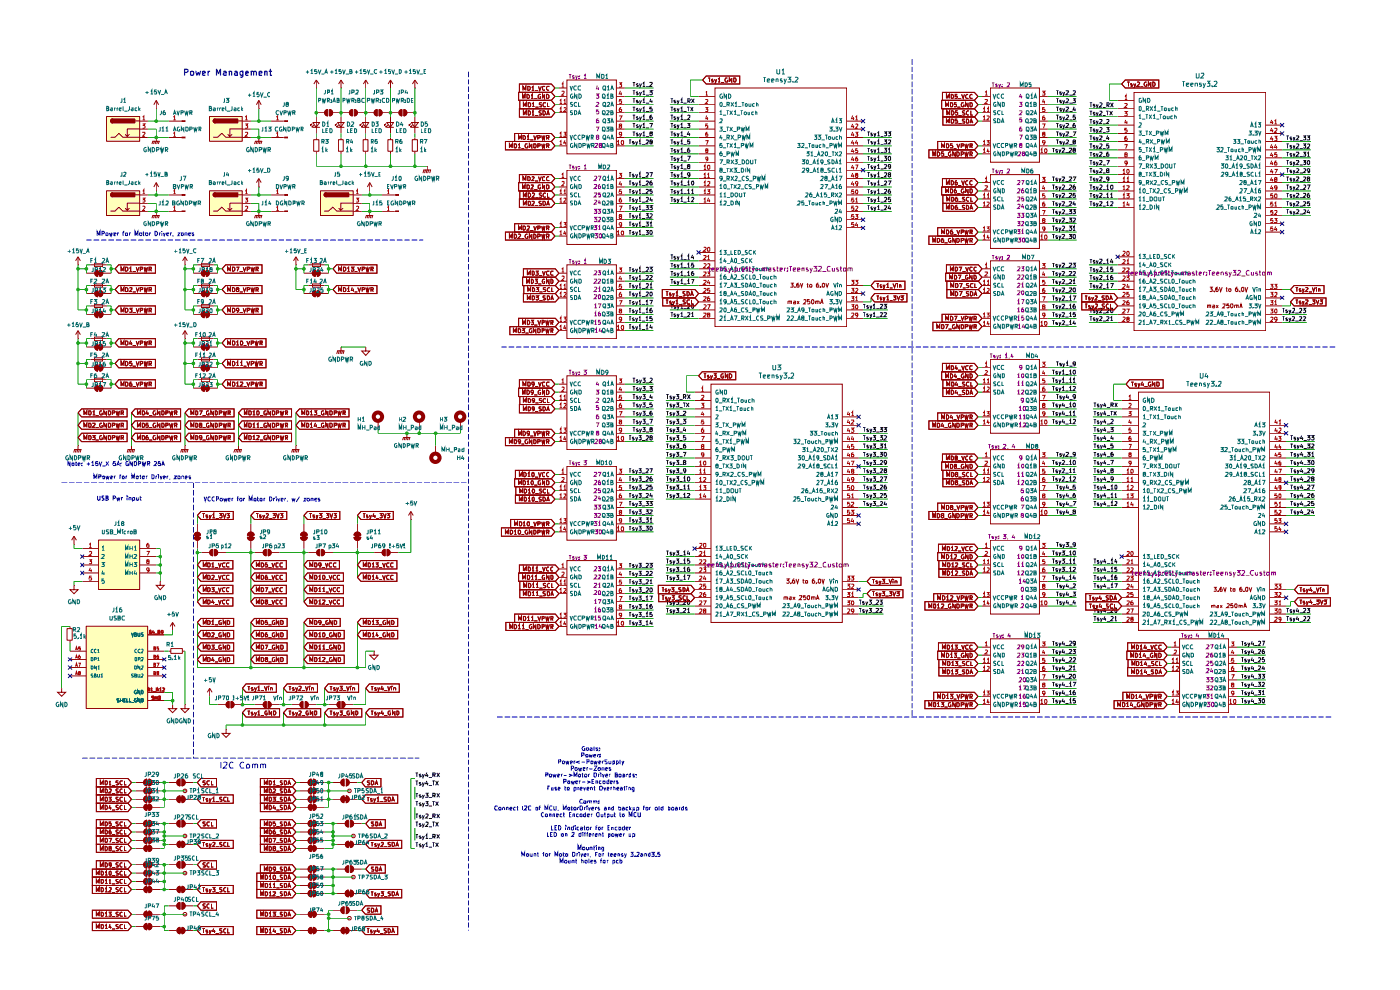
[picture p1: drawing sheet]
<svg xmlns="http://www.w3.org/2000/svg" width="297mm" height="210mm" viewBox="0 0 297 210" stroke-linecap="round" stroke-linejoin="round" font-family="sans-serif">
<g fill="#ffb">
<path d="M18.3 132.9h13.1v17.4h-13.1z"/>
<path d="M21 114.6h8.7v10.5h-8.7z"/>
<path d="M22.6 40.5h7.1v5.3h-7.1z"/>
<path d="M68 40.5h7v5.3h-7z"/>
<path d="M44.5 24.8h6.9v5.2h-6.9z"/>
<path d="M44.5 40.5h6.9v5.3h-6.9z"/>
<path d="M22.6 24.8h7.1v5.2h-7.1z"/>
</g>
<g fill="none" stroke="#910000" stroke-width=".21">
<path d="M22.6 40.5h7v5.2h-7zM23.5 44.8h.9l.8-.9 .9 .9h3.5M23.9 40.9l-.4 .3 .1 .4 .3 .1M17.5 116.4h3.5M17.5 118.1h3.5M17.5 119.8h3.5M20.9 114.6h8.7v10.4h-8.7zM29.7 116.4h3.4M29.7 118.1h3.4M29.7 119.8h3.4M14.2 133.3h1.1v2.5h-1.1zM14.9 132.9v.5"/>
<path d="M14.9 135.8v.6M14.9 138.1h3.4M14.9 139.9h3.4M15.7 124.2v.9h.8l-.8 .8-.8-.8h.8M15.7 124.2h.1M17.5 121.5h3.5M17.5 123.3h3.5M18.3 132.8h13v17.5h-13zM29.7 121.5h3.4M31.4 138.1h3.4M31.4 139.9h3.4M31.4 134.7h3.4"/>
<path d="M13.1 146v.9h.8l-.8 .8-.9-.8h.9M13.1 146h.1M14.9 141.6h3.4M14.9 143.4h3.4M31.4 141.6h3.4M31.4 143.4h3.4M31.4 146.9h3.4M31.4 148.6h3.4"/>
</g>
<g fill="none" stroke="#b90000" stroke-width=".21">
<path d="M18.9 115.4l.3-.1v.8M18.9 117h.5v.4l-.5 .4h.5M18.9 118.7h.5l-.2 .4 .2 .1v.3h-.5M18.9 116.1h.5M31.1 117h.6l-.4 .8M31.3 119.1l-.2-.2 .1-.2h.3l.1 .3-.5 .2 .2 .4 .3-.1v-.3l-.1-.1M31.5 115.3h-.2l-.2 .6 .2 .2 .3-.1v-.4l-.3-.1-.2 .2M16 137.9l.2-.7 .3 .7M16 139.7l.2-.7 .3 .7M16 137.7h.4M16 139.5h.4M17 139l-.4 .2v.3l.1 .2 .4-.1-.1-.4h-.3l-.1 .2"/>
<path d="M17.1 137.2h-.4l-.1 .3h.4l.1 .4h-.5M19.2 120.4l-.3 .6h.6M19.3 120.8v.6M19.4 122.2h-.4l-.1 .4h.4l.1 .4h-.5M31.6 134.4l.3-.7 .1 .7M31.6 120.9l-.3 .1-.2-.4 .2-.2 .3 .1-.1 .8-.3 .1M31.7 134.1h.3v-.4h-.3v.7l.4-.1-.1-.2M31.7 134.2h.3M32.5 133.7l-.2 .5h.4M32.6 133.7l-.2 .5h.4M32.6 137.5h.4l-.1-.3h-.3v.7h.4l-.1-.4M32.6 139.3l.4-.1-.1-.2h-.3v.7h.4l-.1-.4"/>
<path d="M32.6 134v.4M32.7 134v.4M32.8 134.5h.7M33.5 134.1h.3v-.4h-.3v.7l.4-.1-.2-.2M33.5 134.4l.2-.7 .3 .7M33.6 134.2h.3M33.7 137.2h-.4v.3h.4v.4h-.4M33.7 139h-.3l-.1 .1v.6h.4v-.5h-.4v.2M34.6 134.1h-.4v-.4l.4 .1v.4l-.4 .2M16 141.4l.2-.7 .3 .7M16 143.1l.2-.7 .3 .7M16 141.2h.4"/>
<path d="M16 143h.4M16.6 140.7h.5l-.3 .7M16.8 142.8l-.2-.2 .1-.2 .4 .1-.1 .3-.4 .1 .1 .2 .4-.1-.1-.2M31.3 146.6l.2-.7 .3 .7M31.4 146.3l.4-.1-.2-.3h-.2v.7h.4v-.3h-.2M31.4 146.4h.3M32 146.2l.1-.3v.7M32 146.6h.5M32 146.2l.2-.3v.7M32.5 146.7h.6M32.6 141h.4l-.1-.3h-.3v.7l.4-.1-.1-.3M32.6 142.8l.4-.1-.1-.3h-.3v.7h.4l-.1-.3"/>
<path d="M32.6 147.7l-.4 .1 .4 .3v.3h-.4M32.9 147.7v.7M32.9 148h.4M33.1 146.3l.5-.1-.2-.3h-.3v.7h.5v-.3h-.2M33.1 146.6l.3-.7 .3 .7M33.2 140.7h.5l-.3 .7M33.2 146.4h.4M33.3 147.7v.7M33.4 142.8l-.1-.4h.4l-.1 .4h-.3v.3h.4l-.1-.3M33.6 147.7h.4l-.2 .3h.2v.4l-.4-.1M33.7 147.9l.1-.2v.7M33.7 147.8l.3-.1v.3l-.4 .4h.4"/>
<path d="M33.7 148.4h.3M33.8 146.2l.3-.3v.7M33.8 147.6l-.1 .5h.4M33.8 146.6h.4M34 148v.4M34.5 146l.3-.1 .1 .2-.4 .5h.4"/>
</g>
<g fill="none" stroke="#006665" stroke-width=".21">
<path d="M21.5 119.3h.6l-.3 .4 .3 .1v.4l-.6-.1M21.6 116.1l.3-.2v.8M21.6 117.7l.5-.1v.3l-.6 .6h.6M21.6 116.7h.5M26.6 116.7v-.8l.3 .6 .2-.6v.8M26.6 118.5v-.9l.3 .6 .2-.6v.9M27.6 115.9v.8M27.6 117.6v.9M27.6 119.3v.9M27.6 116.3h.5M27.6 118h.5M27.6 119.8h.5"/>
<path d="M28.1 115.9v.8M28.1 117.6v.9M28.1 119.3v.9M28.4 119.3h.6l-.3 .4 .3 .1-.1 .4-.5-.1M28.5 116.1l.2-.2v.8M28.5 117.7l.4-.1 .1 .3-.6 .6h.6M28.5 116.7h.5M19.3 139.5l.4 .1 .1 .3-.2 .3h-.3zM19.8 137.8l-.3-.1-.2 .2v.5h.5M20 139.8h.4v-.2l-.4-.1v.7M20.4 137.8l-.1-.1-.3 .2v.4l.3 .2 .1-.1M20.7 138l.2-.3v.8"/>
<path d="M20.7 139.7l.2-.2v.7M20.7 138.5h.4M21.8 121l-.2 .7h.5M22.1 122.8h-.5v.4l.4-.1 .1 .5-.1 .1h-.4M22.1 121.4v.6M26.6 120.2v-.9l.3 .7 .2-.7v.9M26.6 122v-.9l.3 .6 .2-.6v.9M27.6 121.1v.9M27.6 121.5h.5M27.9 134.2l.2 .8 .2-.8M28.1 121.1v.9M28.6 134.6h.3l.1-.2-.4-.2v.8l.4-.1v-.2l-.2-.1"/>
<path d="M28.7 139.5l.3 .1-.1 .6h-.2zM28.7 121l-.2 .7h.5M28.9 121.4v.6M29 137.8l-.2-.1-.2 .3 .1 .4h.3M29.2 134.2v.6l.2 .2 .3-.1v-.7M29.3 139.8h.4v-.3h-.4v.7M29.8 137.8a.36 .36 0 0 0-.5 .2 .36 .36 0 0 0 .2 .5l.3-.1M30 137.8l.3-.1v.3l-.4 .5h.4M30 139.6l.3-.1v.3l-.4 .4h.4M30.3 134.3h-.3v.3l.3 .1v.3l-.3-.1M19.3 141.3h.3l.2 .2-.2 .4h-.3zM19.7 143h-.4v.3l.4 .1v.2h-.4"/>
<path d="M20 143.3l.4-.1-.1-.2h-.3v.6h.4v-.1l-.1-.2M20.4 141.3v.6l-.4-.6v.6M20.7 143l.1 .6 .3-.1v-.5M20.7 140.2h.4M20.8 141.4l.2-.1v.6M20.8 141.9h.3M21.4 143.2l.2-.2v.6M21.4 143.6h.4M25.3 148.2l-.5 .1 .1 .2 .4 .2-.1 .2h-.4M25.5 148.2v.7M25.5 148.5h.4M25.9 148.2v.7"/>
<path d="M26.3 148.5h.2M26.6 148.2h-.3v.7h.3M26.9 148.2v.7h.3M27.5 148.2v.7h.3M27.9 149h.5M28.3 143h-.2a.29 .29 0 0 0-.1 .3 .29 .29 0 0 0 .3 .2l-.1 .1h-.3M28.6 141.3l.4 .1v.4l-.2 .1h-.2zM28.6 143.3l.4-.1-.2-.2h-.2v.6h.4v-.2l-.2-.1M28.9 146.5l-.2-.1-.2 .4 .2 .4 .3-.1v-.2h-.2M28.9 148.2h-.2l-.2 .3 .2 .4 .3-.1v-.2h-.2M29.2 143l.1 .6h.4v-.6M29.7 141.3v.6l-.5-.6v.6"/>
<path d="M29.7 146.4v.8l-.5-.8v.8M29.7 148.2v.7l-.5-.7v.7M30 141.3h.3v.2l-.4 .4h.4M30 143h.3v.3l-.4 .3h.4M30 146.4l.3 .2v.4l-.1 .2h-.2zM30 148.2l.3 .1v.6h-.3z"/>
</g>
<path d="M23.6 41l.3-.1v.8l-.4-.3z" fill="#910000"/>
<path d="M23.9 40.9l-.4 .3 .1 .4 .3 .1M27.4 44.2l-.4 .4" fill="none" stroke="#910000" stroke-width=".21"/>
<path d="M23.9 40.9h4.7v.8h-4.7z" fill="#910000"/>
<g fill="none" stroke="#910000" stroke-width=".21">
<path d="M33.1 38.7v1.8M33.1 38.7l-.5 1M33.1 38.7l.6 1M23.9 40.9h4.7v.8h-4.7zM28.7 41.3h.9M29.7 41.4h1.7M29.7 44.8h1.7M31.4 43.1h-4.4v1.5l-.4-.4M32.3 46.2l.1-.5h1.4l-.2 .5M32.8 45.7l-.2 .5M33.1 45.7l-.2 .5M33.1 44.8h.1"/>
<path d="M33.1 40.5h.1M33.1 44.8v1M33.4 45.7l-.1 .5"/>
</g>
<path d="M30.3 40.5l.2-.2v.8M30.3 42h.5l-.4 .4h.3l.1 .3-.2 .2-.3-.1M30.3 43.8l.3-.1 .2 .2-.5 .8h.5M30.3 41.1h.5" fill="none" stroke="#b90000" stroke-width=".21"/>
<path d="M38.6 41.3h.6v.1h-.6z" fill="#910000"/>
<g fill="none" stroke="#910000" stroke-width=".21">
<path d="M16.5 56.2h.1M16.5 54.5l-.5 .8M16.5 54.5l.6 .8M16.5 54.5v1.7M19.2 56.2h3.4M20 55.8h1.8v.7h-1.8zM25.2 56.2h7.8v1.8h-7.8l-.8-1zM25.7 57.5v-.8l.2 .6 .4-.6v.8M26.6 56.7h.4l.1 .2v.4l-.2 .2h-.3zM27.5 56.9l.2-.2v.8M27.5 57.5h.5M28.1 57.6h.7"/>
<path d="M28.9 56.7l.3 .8 .3-.8M29.8 57.1l.5-.1v-.2l-.5-.1v.8M30.6 56.7l.2 .8 .1-.6 .2 .6 .2-.8M31.6 57.1l.5-.1v-.2l-.5-.1v.8M31.9 57.1l.2 .4M35.8 41.4h2.8M38.6 41.3h.6v.1h-.6zM19.2 60.6h3.4M20 60.2h1.8v.7h-1.8z"/>
</g>
<path d="M36.8 40.5l.2-.2v.8M36.8 41.1h.5" fill="none" stroke="#b90000" stroke-width=".21"/>
<path d="M20.6 57.6h.7v.7h-.7z" fill="#910000"/>
<path d="M20.3 57.5l.5-.2v1.3a.68 .68 0 0 1-.6-.4 .68 .68 0 0 1 .1-.7zM20.6 57.6h.7v.7h-.7z" fill="none" stroke="#910000" stroke-width=".21"/>
<path d="M20.3 57.5l.5-.2v1.3a.68 .68 0 0 1-.6-.4 .68 .68 0 0 1 .1-.7z" fill="#910000"/>
<path d="M20.8 57.3a.68 .68 0 0 0-.7 .7 .68 .68 0 0 0 .7 .6M21.1 57.3a.68 .68 0 0 1 .7 .7 .68 .68 0 0 1-.7 .6" fill="none" stroke="#910000" stroke-width=".21"/>
<path d="M21.1 57.3a.68 .68 0 0 1 .7 .7 .68 .68 0 0 1-.7 .6z" fill="#910000"/>
<g fill="none" stroke="#910000" stroke-width=".21">
<path d="M71.5 26.2l-.3 .3v-.1v.1h.1M71.6 26h1.4l-.7 1zM71.6 27h1.4M71.8 29.6h1v2.5h-1zM71.8 26.5l-.3 .4v-.2v.2h.2M72.3 24.8v3.5M72.3 29.2v.5M72.3 32.1v.5M76.7 26.2l-.3 .3v-.1v.1h.2M76.9 26h1.3l-.6 1zM76.9 27h1.3M77 29.6h1.1v2.5h-1.1z"/>
<path d="M77.1 26.5l-.4 .4v-.2v.2h.2M77.6 24.8v3.5M77.6 29.2v.5M77.6 32.1v.5M18.3 58h1.7M21.1 57.3a.68 .68 0 0 1 .7 .7 .68 .68 0 0 1-.7 .6zM21.8 58h1.8M39.2 56.2h.1M39.2 54.5l-.5 .8M39.2 54.5l.5 .8M39.2 54.5v1.7"/>
</g>
<path d="M60.4 41.3h.6v.1h-.6z" fill="#910000"/>
<path d="M57.5 41.4h2.9M60.4 41.3h.6v.1h-.6z" fill="none" stroke="#910000" stroke-width=".21"/>
<path d="M58.6 40.5l.3-.2v.8M58.6 41.1h.5" fill="none" stroke="#b90000" stroke-width=".21"/>
<path d="M60.4 44.7h.6v.2h-.6z" fill="#910000"/>
<path d="M57.5 44.8h2.9M60.4 44.7h.6v.2h-.6zM68 40.5h6.9v5.2h-6.9zM68.8 44.8h.9l.9-.9 .9 .9h3.4M69.2 40.9l-.3 .1-.1 .4 .4 .3" fill="none" stroke="#910000" stroke-width=".21"/>
<path d="M58.6 44l.3-.3v1M58.6 44.7h.5" fill="none" stroke="#b90000" stroke-width=".21"/>
<path d="M68.9 41l.3-.1v.8l-.4-.3z" fill="#910000"/>
<path d="M69.2 40.9l-.3 .1-.1 .4 .4 .3M72.7 44.2l-.4 .4" fill="none" stroke="#910000" stroke-width=".21"/>
<path d="M69.2 40.9h4.8v.8h-4.8z" fill="#910000"/>
<g fill="none" stroke="#910000" stroke-width=".21">
<path d="M66.2 26.2l-.3 .3v-.1v.1h.2M66.4 26h1.4l-.7 1zM66.4 27h1.4M66.5 29.6h1.1v2.5h-1.1zM66.6 26.5l-.4 .4v-.2v.2h.2M67.1 24.8v3.5M67.1 29.2v.5M67.1 32.1v.5M69.1 23.4l.4-.2v1.4a.68 .68 0 0 1-.6-.4 .68 .68 0 0 1 .2-.8zM81.9 26.2l-.3 .3v-.1v.1h.1M82 26h1.5l-.7 1zM82 27h1.5"/>
<path d="M82.3 29.6h1v2.5h-1zM82.3 26.5l-.4 .4v-.2v.2h.2M82.8 24.8v3.5M82.8 29.2v.5M82.8 32.1v.5M87.2 26.2l-.4 .3v-.1v.1h.2M87.3 26h1.4l-.7 1zM87.3 27h1.4M87.5 29.6h1.1v2.5h-1.1zM87.5 26.5l-.3 .4v-.2v.2h.1M88 24.8v3.5M88 29.2v.5"/>
<path d="M88 32.1v.5M89.7 36.7l.2-.6h1.5l-.2 .6M90.3 36.1l-.2 .6M90.6 36.1l-.2 .6M90.6 35.3h.1M90.6 35.3v.8M90.9 36.1l-.1 .6M69.2 40.9h4.8v.8h-4.8zM74.1 41.3h.8M74.9 43.1h-2.6v1.5l-.4-.4M75 41.4h1.7M75 43.1h1.7"/>
<path d="M75 44.8h1.7"/>
</g>
<path d="M75.6 40.5l.2-.2v.8M75.6 42h.5l-.3 .4 .3 .1v.3h-.5M75.6 43.8h.5v.4l-.5 .5h.5M75.6 41.1h.5" fill="none" stroke="#b90000" stroke-width=".21"/>
<path d="M69.1 23.4l.4-.2v1.4a.68 .68 0 0 1-.6-.4 .68 .68 0 0 1 .2-.8z" fill="#910000"/>
<path d="M69.5 23.2a.68 .68 0 0 0-.6 .7 .68 .68 0 0 0 .6 .7M69.9 23.2a.68 .68 0 0 1 .7 .7 .68 .68 0 0 1-.7 .7" fill="none" stroke="#910000" stroke-width=".21"/>
<path d="M69.9 23.2a.68 .68 0 0 1 .7 .7 .68 .68 0 0 1-.7 .7z" fill="#910000"/>
<path d="M67.1 23.9h1.8M69.9 23.2a.68 .68 0 0 1 .7 .7 .68 .68 0 0 1-.7 .7zM70.7 23.9h1.6M74.3 23.4l.5-.2v1.4a.68 .68 0 0 1-.6-.4 .68 .68 0 0 1 .1-.8zM78.4 38.7l-.5 1M78.4 38.7l.5 1M78.4 38.7v1.8M78.4 40.5h.1" fill="none" stroke="#910000" stroke-width=".21"/>
<path d="M74.3 23.4l.5-.2v1.4a.68 .68 0 0 1-.6-.4 .68 .68 0 0 1 .1-.8z" fill="#910000"/>
<path d="M74.8 23.2a.68 .68 0 0 0-.7 .7 .68 .68 0 0 0 .7 .7M75.1 23.2a.68 .68 0 0 1 .7 .7 .68 .68 0 0 1-.7 .7" fill="none" stroke="#910000" stroke-width=".21"/>
<path d="M75.1 23.2a.68 .68 0 0 1 .7 .7 .68 .68 0 0 1-.7 .7z" fill="#910000"/>
<path d="M72.3 23.9h1.8M75.1 23.2a.68 .68 0 0 1 .7 .7 .68 .68 0 0 1-.7 .7zM75.8 23.9h1.8M79.6 23.4l.4-.2v1.4a.68 .68 0 0 1-.6-.4 .68 .68 0 0 1 .2-.8z" fill="none" stroke="#910000" stroke-width=".21"/>
<path d="M79.6 23.4l.4-.2v1.4a.68 .68 0 0 1-.6-.4 .68 .68 0 0 1 .2-.8z" fill="#910000"/>
<path d="M80 23.2a.68 .68 0 0 0-.6 .7 .68 .68 0 0 0 .6 .7M80.4 23.2a.68 .68 0 0 1 .7 .7 .68 .68 0 0 1-.7 .7" fill="none" stroke="#910000" stroke-width=".21"/>
<path d="M80.4 23.2a.68 .68 0 0 1 .7 .7 .68 .68 0 0 1-.7 .7z" fill="#910000"/>
<path d="M77.6 23.9h1.8M80.4 23.2a.68 .68 0 0 1 .7 .7 .68 .68 0 0 1-.7 .7zM81.1 23.9h1.7M84.8 23.4l.5-.2v1.4a.68 .68 0 0 1-.6-.4 .68 .68 0 0 1 .1-.8z" fill="none" stroke="#910000" stroke-width=".21"/>
<path d="M84.8 23.4l.5-.2v1.4a.68 .68 0 0 1-.6-.4 .68 .68 0 0 1 .1-.8z" fill="#910000"/>
<path d="M85.3 23.2a.68 .68 0 0 0-.7 .7 .68 .68 0 0 0 .7 .7M85.6 23.2a.68 .68 0 0 1 .7 .7 .68 .68 0 0 1-.7 .7" fill="none" stroke="#910000" stroke-width=".21"/>
<path d="M85.6 23.2a.68 .68 0 0 1 .7 .7 .68 .68 0 0 1-.7 .7z" fill="#910000"/>
<path d="M82.8 23.9h1.7M85.6 23.2a.68 .68 0 0 1 .7 .7 .68 .68 0 0 1-.7 .7zM86.3 23.9h1.7" fill="none" stroke="#910000" stroke-width=".21"/>
<path d="M83.9 41.3h.6v.1h-.6z" fill="#910000"/>
<path d="M81.1 41.4h2.8M83.9 41.3h.6v.1h-.6z" fill="none" stroke="#910000" stroke-width=".21"/>
<path d="M82.2 40.5l.2-.2v.8M82.2 41.1h.4" fill="none" stroke="#b90000" stroke-width=".21"/>
<path d="M83.9 44.7h.6v.2h-.6z" fill="#910000"/>
<path d="M81.1 44.8h2.8M83.9 44.7h.6v.2h-.6z" fill="none" stroke="#910000" stroke-width=".21"/>
<path d="M82.2 44l.2-.3v1M82.2 44.7h.4" fill="none" stroke="#b90000" stroke-width=".21"/>
<path d="M60.4 25.6h.6v.2h-.6z" fill="#910000"/>
<path d="M57.5 25.7h2.9M60.4 25.6h.6v.2h-.6z" fill="none" stroke="#910000" stroke-width=".21"/>
<path d="M58.6 24.8l.3-.2v.8M58.6 25.4h.5" fill="none" stroke="#b90000" stroke-width=".21"/>
<path d="M60.4 29.1h.6v.1h-.6z" fill="#910000"/>
<path d="M57.5 29.2h2.9M60.4 29.1h.6v.1h-.6z" fill="none" stroke="#910000" stroke-width=".21"/>
<path d="M58.6 28.3l.3-.2v.8M58.6 28.9h.5" fill="none" stroke="#b90000" stroke-width=".21"/>
<path d="M43.2 57.6h.8v.7h-.8z" fill="#910000"/>
<path d="M42.9 57.5l.5-.2v1.3a.68 .68 0 0 1-.6-.4 .68 .68 0 0 1 .1-.7zM43.2 57.6h.8v.7h-.8z" fill="none" stroke="#910000" stroke-width=".21"/>
<path d="M42.9 57.5l.5-.2v1.3a.68 .68 0 0 1-.6-.4 .68 .68 0 0 1 .1-.7z" fill="#910000"/>
<path d="M43.4 57.3a.68 .68 0 0 0-.7 .7 .68 .68 0 0 0 .7 .6M43.7 57.3a.68 .68 0 0 1 .7 .7 .68 .68 0 0 1-.7 .6" fill="none" stroke="#910000" stroke-width=".21"/>
<path d="M43.7 57.3a.68 .68 0 0 1 .7 .7 .68 .68 0 0 1-.7 .6z" fill="#910000"/>
<path d="M41 58h1.7M41.9 56.2h3.4M42.7 55.8h1.8v.7h-1.8zM43.7 57.3v1.3M43.7 57.3a.68 .68 0 0 1 .7 .7 .68 .68 0 0 1-.7 .6M44.5 58h1.7M41.9 60.6h3.4M42.7 60.2h1.8v.7h-1.8z" fill="none" stroke="#910000" stroke-width=".21"/>
<path d="M38.6 29.1h.6v.1h-.6z" fill="#910000"/>
<path d="M32.3 30.5l.1-.5h1.4l-.2 .5M32.8 30l-.2 .5M33.1 30l-.2 .5M33.1 29.2h.1M33.1 29.2v.8M33.4 30l-.1 .5M35.8 29.2h2.8M38.6 29.1h.6v.1h-.6z" fill="none" stroke="#910000" stroke-width=".21"/>
<path d="M36.8 28.3l.2-.2v.8M36.8 28.9h.5" fill="none" stroke="#b90000" stroke-width=".21"/>
<path d="M38.6 25.6h.6v.2h-.6z" fill="#910000"/>
<path d="M35.8 25.7h2.8M38.6 25.6h.6v.2h-.6zM44.4 24.7h7v5.3h-7zM45.3 29.1h.8l1-.8 .8 .8h3.5M45.6 25.2l-.4 .3 .2 .5 .2 .1M54.9 39.7h.1M54.9 37.9l-.5 .8M54.9 37.9l.5 .8M54.9 37.9v1.8" fill="none" stroke="#910000" stroke-width=".21"/>
<path d="M36.8 24.8l.2-.2v.8M36.8 25.4h.5" fill="none" stroke="#b90000" stroke-width=".21"/>
<path d="M45.4 25.3l.2-.1v.9l-.4-.3z" fill="#910000"/>
<path d="M45.6 25.2l-.4 .3 .2 .5 .2 .1M49.2 28.5l-.4 .5" fill="none" stroke="#910000" stroke-width=".21"/>
<path d="M45.6 25.2h4.9v.9h-4.9z" fill="#910000"/>
<g fill="none" stroke="#910000" stroke-width=".21">
<path d="M45.6 25.2h4.9v.9h-4.9zM50.5 25.7h2.7M51.4 27.3h-2.6v1.7l-.5-.5M51.4 27.4h1.8M51.4 29.2h1.8M54 30.5l.2-.5h1.3l-.1 .5M54.5 30l-.1 .5M54.9 30l-.2 .5M54.9 29.2h.1M54.9 23.1h.1M54.9 21.3v1.8M54.9 29.2v.8"/>
<path d="M54.9 21.3l-.5 .9M54.9 21.3l.5 .9M55.2 30l-.2 .5"/>
</g>
<path d="M52 24.8l.3-.2v.8M52 26.3h.5l-.2 .3 .2 .1v.4h-.5M52 28.1h.5v.3l-.5 .5h.5M52 25.4h.5" fill="none" stroke="#b90000" stroke-width=".21"/>
<path d="M38.6 44.7h.6v.2h-.6z" fill="#910000"/>
<g fill="none" stroke="#910000" stroke-width=".21">
<path d="M35.8 44.8h2.8M38.6 44.7h.6v.2h-.6zM44.4 40.5h7v5.2h-7zM45.3 44.8h.8l1-.9 .8 .9h3.5M45.6 40.9l-.4 .3 .2 .4 .2 .1M47.9 56.2h7.7v1.8h-7.7l-.8-1zM48.3 57.5v-.8l.3 .6 .3-.6v.8M49.3 56.7h.4l.1 .2v.4l-.2 .2h-.3zM50.2 56.7h.5l-.4 .8M50.8 57.6h.7M51.6 56.7l.3 .8 .3-.8M52.4 57.1h.4l.2-.2-.1-.2h-.5v.8"/>
<path d="M53.2 56.7l.3 .8 .1-.6 .2 .6 .2-.8M54 46.2l.2-.5h1.3l-.1 .5M54.3 57.1h.3l.2-.2-.1-.2h-.4v.8M54.5 57.1l.3 .4M54.5 45.7l-.1 .5M54.9 45.7l-.2 .5M54.9 44.8h.1M54.9 44.8v1M55.2 45.7l-.2 .5"/>
</g>
<path d="M36.8 44l.2-.3v1M36.8 44.7h.5" fill="none" stroke="#b90000" stroke-width=".21"/>
<path d="M45.4 41l.2-.1v.8l-.4-.3z" fill="#910000"/>
<path d="M45.6 40.9l-.4 .3 .2 .4 .2 .1M49.2 44.2l-.4 .4" fill="none" stroke="#910000" stroke-width=".21"/>
<path d="M45.6 40.9h4.9v.8h-4.9z" fill="#910000"/>
<g fill="none" stroke="#910000" stroke-width=".21">
<path d="M22.6 24.7h7v5.3h-7zM23.5 29.1h.9l.8-.8 .9 .8h3.5M23.9 25.2l-.4 .3 .1 .5 .3 .1M33.1 23.1h.1M33.1 21.3l-.5 .9M33.1 21.3l.6 .9M33.1 21.3v1.8M45.6 40.9h4.9v.8h-4.9zM50.5 41.3h.9M51.4 43.1h-2.6v1.5l-.5-.4M51.4 41.4h1.8M51.4 43.1h1.8"/>
<path d="M51.4 44.8h1.8"/>
</g>
<path d="M52 40.5l.3-.2v.8M52 42h.5l-.2 .4 .2 .1v.3h-.5M52 43.8h.5v.4l-.5 .5h.5M52 41.1h.5" fill="none" stroke="#b90000" stroke-width=".21"/>
<path d="M23.6 25.3l.3-.1v.9l-.4-.3z" fill="#910000"/>
<path d="M23.9 25.2l-.4 .3 .1 .5 .3 .1M27.4 28.5l-.4 .5" fill="none" stroke="#910000" stroke-width=".21"/>
<path d="M23.9 25.2h4.7v.9h-4.7z" fill="#910000"/>
<path d="M23.9 25.2h4.7v.9h-4.7zM28.7 25.7h2.7M29.7 29.2h1.7M31.4 27.4l-4.4-.1v1.7l-.4-.5M19.2 64.9h3.4M20 64.6h1.8v.6h-1.8zM39.2 71.8h.1M39.2 70.1l-.5 .9M39.2 70.1l.5 .9M39.2 70.1v1.7" fill="none" stroke="#910000" stroke-width=".21"/>
<path d="M30.3 24.8l.2-.2v.8M30.3 26.3h.5l-.4 .3 .4 .2v.2l-.2 .2-.3-.1M30.3 28.1h.4l.1 .1-.5 .7h.5M30.3 25.4h.5" fill="none" stroke="#b90000" stroke-width=".21"/>
<path d="M20.6 61.9h.7v.7h-.7z" fill="#910000"/>
<path d="M20.3 61.8l.5-.2v1.3a.68 .68 0 0 1-.6-.4 .68 .68 0 0 1 .1-.7zM20.6 61.9h.7v.7h-.7z" fill="none" stroke="#910000" stroke-width=".21"/>
<path d="M20.3 61.8l.5-.2v1.3a.68 .68 0 0 1-.6-.4 .68 .68 0 0 1 .1-.7z" fill="#910000"/>
<path d="M20.8 61.6a.68 .68 0 0 0-.7 .7 .68 .68 0 0 0 .7 .6M21.1 61.6a.68 .68 0 0 1 .7 .7 .68 .68 0 0 1-.7 .6" fill="none" stroke="#910000" stroke-width=".21"/>
<path d="M21.1 61.6a.68 .68 0 0 1 .7 .7 .68 .68 0 0 1-.7 .6z" fill="#910000"/>
<path d="M18.3 62.3h1.7M21.1 61.6a.68 .68 0 0 1 .7 .7 .68 .68 0 0 1-.7 .6zM21.8 62.3h1.8" fill="none" stroke="#910000" stroke-width=".21"/>
<path d="M20.6 66.3h.7v.7h-.7z" fill="#910000"/>
<path d="M20.6 66.3h.7v.7h-.7zM20.8 66a.72 .72 0 0 0-.7 .7 .72 .72 0 0 0 .7 .7M20.8 65.9v1.4" fill="none" stroke="#910000" stroke-width=".21"/>
<path d="M20.3 66.2l.5-.2v1.4a.72 .72 0 0 1-.7-.5 .72 .72 0 0 1 .2-.7z" fill="#910000"/>
<path d="M20.8 66a.72 .72 0 0 0-.7 .7 .72 .72 0 0 0 .7 .7M21.1 66a.72 .72 0 0 1 .7 .7 .72 .72 0 0 1-.7 .7" fill="none" stroke="#910000" stroke-width=".21"/>
<path d="M21.1 66a.72 .72 0 0 1 .7 .7 .72 .72 0 0 1-.7 .7z" fill="#910000"/>
<g fill="none" stroke="#910000" stroke-width=".21">
<path d="M18.3 66.7h1.7M21.1 65.9v1.4M21.1 66a.72 .72 0 0 1 .7 .7 .72 .72 0 0 1-.7 .7M21.8 66.7h1.8M47.9 71.8h8.5v1.8h-8.5l-.8-.8zM48.3 73.2v-.9l.3 .6 .3-.6v.9M49.3 72.3h.4l.1 .2v.5l-.1 .2h-.4zM50.2 72.6l.2-.3v.9M50.2 73.2h.5M51.1 72.3a.42 .42 0 0 1 .4 .5 .42 .42 0 0 1-.4 .4zM51.7 73.3h.6M52.4 72.3l.3 .9 .3-.9"/>
<path d="M53.3 72.8h.4v-.5h-.4v.9M54.1 72.3l.2 .9 .1-.6 .2 .6 .2-.9M55.2 72.8h.4v-.5h-.4v.9M55.3 72.8l.4 .4M71.5 75l.1-.6h1.4l-.2 .6M72 74.4l-.2 .6M72.3 74.4l-.2 .6M72.3 73.6h.1M72.3 73.6v.9M72.6 74.4l-.1 .6M77.6 73.6v.9h.8l-.8 .9-.9-.9h.9M77.6 73.6h.1"/>
</g>
<path d="M43.2 66.3h.8v.7h-.8z" fill="#910000"/>
<path d="M43.2 66.3h.8v.7h-.8zM43.4 66a.72 .72 0 0 0-.7 .7 .72 .72 0 0 0 .7 .7M43.4 65.9v1.4" fill="none" stroke="#910000" stroke-width=".21"/>
<path d="M42.9 66.2l.5-.2v1.4a.72 .72 0 0 1-.7-.5 .72 .72 0 0 1 .2-.7z" fill="#910000"/>
<path d="M43.4 66a.72 .72 0 0 0-.7 .7 .72 .72 0 0 0 .7 .7M43.7 66a.72 .72 0 0 1 .7 .7 .72 .72 0 0 1-.7 .7" fill="none" stroke="#910000" stroke-width=".21"/>
<path d="M43.7 66a.72 .72 0 0 1 .7 .7 .72 .72 0 0 1-.7 .7z" fill="#910000"/>
<g fill="none" stroke="#910000" stroke-width=".21">
<path d="M25.2 60.6h7.8v1.7h-7.8l-.8-.9zM25.2 64.9h7.8v1.8h-7.8l-.8-1zM25.7 61.8v-.8l.2 .6 .4-.6v.8M25.7 66.2v-.8l.2 .6 .4-.6v.8M26.6 61h.3l.2 .3v.4l-.1 .1h-.4zM26.6 65.4h.4l.1 .2v.4l-.2 .2h-.3zM27.5 61.1h.5v.2l-.5 .5h.5M27.5 65.4h.5l-.3 .3h.3v.5h-.5M28.1 61.9h.7M28.1 66.3h.7M28.9 61l.3 .8 .3-.8M28.9 65.4l.3 .8 .3-.8"/>
<path d="M29.8 61.4h.4l.1-.3-.5-.1v.8M29.8 65.8l.5-.1v-.2l-.5-.1v.8M30.6 61l.2 .8 .1-.5 .2 .5 .2-.8M30.6 65.4l.2 .8 .1-.6 .2 .6 .2-.8M31.6 61.4h.4l.1-.3-.5-.1v.8M31.6 65.8l.5-.1v-.2l-.5-.1v.8M31.9 61.4l.2 .4M31.9 65.8l.2 .4M41 66.7h1.7M41.9 64.9h3.4M42.7 64.6h1.8v.6h-1.8zM43.7 65.9v1.4"/>
<path d="M43.7 66a.72 .72 0 0 1 .7 .7 .72 .72 0 0 1-.7 .7M44.5 66.7h1.7M47.9 60.6h7.7v1.7h-7.7l-.8-.9zM47.9 64.9h7.7v1.8h-7.7l-.8-1zM48.3 61.8v-.8l.3 .6 .3-.6v.8M48.3 66.2v-.8l.3 .6 .3-.6v.8M49.3 61h.3l.2 .3v.4l-.1 .1h-.4zM49.3 65.4h.4l.1 .2v.4l-.2 .2h-.3zM50.3 61.3l-.1-.2 .3-.1 .2 .2-.1 .1-.4 .1v.4h.4l.1-.3-.2-.2M50.7 65.7l-.4 .2-.1-.1v-.3l.4-.1 .1 .2-.2 .6h-.3M50.8 61.9h.7M50.8 66.3h.7"/>
<path d="M51.6 61l.3 .8 .3-.8M51.6 65.4l.3 .8 .3-.8M52.4 61.4h.5l.1-.2-.2-.2h-.4v.8M52.4 65.8h.4l.2-.1-.1-.3h-.5v.8M53.2 61l.3 .8 .1-.5 .2 .5 .2-.8M53.2 65.4l.3 .8 .1-.6 .2 .6 .2-.8M54.3 61.4h.4l.1-.2-.2-.2h-.3v.8M54.3 65.8h.3l.2-.1-.1-.3h-.4v.8M54.5 61.4l.3 .4M54.5 65.8l.3 .4"/>
</g>
<path d="M43.2 61.9h.8v.7h-.8z" fill="#910000"/>
<path d="M42.9 61.8l.5-.2v1.3a.68 .68 0 0 1-.6-.4 .68 .68 0 0 1 .1-.7zM43.2 61.9h.8v.7h-.8z" fill="none" stroke="#910000" stroke-width=".21"/>
<path d="M42.9 61.8l.5-.2v1.3a.68 .68 0 0 1-.6-.4 .68 .68 0 0 1 .1-.7z" fill="#910000"/>
<path d="M43.4 61.6a.68 .68 0 0 0-.7 .7 .68 .68 0 0 0 .7 .6M43.7 61.6a.68 .68 0 0 1 .7 .7 .68 .68 0 0 1-.7 .6" fill="none" stroke="#910000" stroke-width=".21"/>
<path d="M43.7 61.6a.68 .68 0 0 1 .7 .7 .68 .68 0 0 1-.7 .6z" fill="#910000"/>
<g fill="none" stroke="#910000" stroke-width=".21">
<path d="M62.8 56.2h.1M62.8 54.5l-.5 .8M62.8 54.5l.5 .8M62.8 54.5v1.7M41 62.3h1.7M43.7 61.6v1.3M43.7 61.6a.68 .68 0 0 1 .7 .7 .68 .68 0 0 1-.7 .6M44.5 62.3h1.7M71.4 60.6h8.6v1.7h-8.6l-.7-.9zM71.8 61.8v-.8l.4 .6 .2-.6v.8M72.9 61h.2l.3 .3v.4l-.2 .1h-.3zM73.7 61.3l.3-.3v.8"/>
<path d="M73.7 61.8h.5M74.7 61l-.2 .6h.6M75 61.3v.5M75.2 61.9h.6M75.9 61l.3 .8 .3-.8M76.8 61.4h.5v-.2l-.1-.2h-.4v.8M77.6 61l.2 .8 .1-.5 .2 .5 .3-.8M78.7 61.4h.4l.1-.2-.2-.2h-.3v.8M78.9 61.4l.3 .4"/>
</g>
<path d="M66.8 61.9h.6v.7h-.6z" fill="#910000"/>
<path d="M66.4 61.8l.5-.2v1.3a.68 .68 0 0 1-.6-.4 .68 .68 0 0 1 .1-.7zM66.8 61.9h.6v.7h-.6z" fill="none" stroke="#910000" stroke-width=".21"/>
<path d="M66.4 61.8l.5-.2v1.3a.68 .68 0 0 1-.6-.4 .68 .68 0 0 1 .1-.7z" fill="#910000"/>
<path d="M66.9 61.6a.68 .68 0 0 0-.7 .7 .68 .68 0 0 0 .7 .6M67.3 61.6a.68 .68 0 0 1 .6 .7 .68 .68 0 0 1-.6 .6" fill="none" stroke="#910000" stroke-width=".21"/>
<path d="M67.3 61.6a.68 .68 0 0 1 .6 .7 .68 .68 0 0 1-.6 .6z" fill="#910000"/>
<path d="M64.5 62.3h1.7M67.3 61.6a.68 .68 0 0 1 .6 .7 .68 .68 0 0 1-.6 .6zM68 62.3h1.7" fill="none" stroke="#910000" stroke-width=".21"/>
<path d="M43.2 73.3h.8v.7h-.8z" fill="#910000"/>
<path d="M42.9 73.1l.5-.2v1.4a.68 .68 0 0 1-.6-.4 .68 .68 0 0 1 .1-.8zM43.2 73.3h.8v.7h-.8z" fill="none" stroke="#910000" stroke-width=".21"/>
<path d="M42.9 73.1l.5-.2v1.4a.68 .68 0 0 1-.6-.4 .68 .68 0 0 1 .1-.8z" fill="#910000"/>
<path d="M43.4 72.9a.68 .68 0 0 0-.7 .7 .68 .68 0 0 0 .7 .7M43.7 72.9a.68 .68 0 0 1 .7 .7 .68 .68 0 0 1-.7 .7" fill="none" stroke="#910000" stroke-width=".21"/>
<path d="M43.7 72.9a.68 .68 0 0 1 .7 .7 .68 .68 0 0 1-.7 .7z" fill="#910000"/>
<g fill="none" stroke="#910000" stroke-width=".21">
<path d="M19.2 76.2h3.4M19.2 71.8h3.4M20 71.5h1.8v.8h-1.8zM20 75.9h1.8v.7h-1.8zM25.2 71.8h7.8v1.8h-7.8l-.8-.8zM25.7 73.2v-.9l.2 .6 .4-.6v.9M26.6 72.3h.4l.1 .2v.5l-.1 .2h-.4zM27.7 72.3l-.2 .6h.6M27.9 72.6v.6M28.1 73.3h.7M28.9 72.3l.3 .9 .3-.9M29.8 72.8h.4l.1-.4-.5-.1v.9"/>
<path d="M30.6 72.3l.2 .9 .1-.6 .2 .6 .2-.9M31.6 72.8h.4l.1-.4-.5-.1v.9M31.9 72.8l.2 .4M41 73.6h1.7M41.9 76.2h3.4M41.9 71.8h3.4M42.7 75.9h1.8v.7h-1.8zM42.7 71.5h1.8v.8h-1.8zM43.7 72.9v1.4M43.7 72.9a.68 .68 0 0 1 .7 .7 .68 .68 0 0 1-.7 .7M44.5 73.6h1.7"/>
</g>
<path d="M20.6 73.3h.7v.7h-.7z" fill="#910000"/>
<path d="M20.3 73.1l.5-.2v1.4a.68 .68 0 0 1-.6-.4 .68 .68 0 0 1 .1-.8zM20.6 73.3h.7v.7h-.7z" fill="none" stroke="#910000" stroke-width=".21"/>
<path d="M20.3 73.1l.5-.2v1.4a.68 .68 0 0 1-.6-.4 .68 .68 0 0 1 .1-.8z" fill="#910000"/>
<path d="M20.8 72.9a.68 .68 0 0 0-.7 .7 .68 .68 0 0 0 .7 .7M21.1 72.9a.68 .68 0 0 1 .7 .7 .68 .68 0 0 1-.7 .7" fill="none" stroke="#910000" stroke-width=".21"/>
<path d="M21.1 72.9a.68 .68 0 0 1 .7 .7 .68 .68 0 0 1-.7 .7z" fill="#910000"/>
<g fill="none" stroke="#910000" stroke-width=".21">
<path d="M65.4 56.2h3.5M66.2 55.8h1.8v.7h-1.8zM71.4 56.2h8.6v1.8h-8.6l-.7-1zM71.8 57.5v-.8l.4 .6 .2-.6v.8M72.9 56.7h.3l.2 .2v.4l-.3 .2h-.2zM73.7 56.9l.3-.2v.8M73.7 57.5h.5M74.5 56.7h.6l-.4 .3h.3l.1 .4-.2 .1-.4-.1M75.2 57.6h.6M75.9 56.7l.3 .8 .3-.8M76.8 57.1h.4l.1-.2v-.2h-.5v.8M77.6 46.2l.1-.5h1.4l-.2 .5"/>
<path d="M77.6 56.7l.2 .8 .1-.6 .2 .6 .3-.8M78.1 45.7l-.2 .5M78.4 45.7l-.2 .5M78.4 44.8h.1M78.4 44.8v1M78.7 57.1h.3l.2-.2-.1-.2h-.4v.8M78.7 45.7l-.1 .5M78.9 57.1l.3 .4M18.3 73.6h1.7M21.1 72.9a.68 .68 0 0 1 .7 .7 .68 .68 0 0 1-.7 .7zM21.8 73.6h1.8M65.4 60.6h3.5"/>
<path d="M66.2 60.2h1.8v.7h-1.8z"/>
</g>
<path d="M66.8 57.6h.6v.7h-.6z" fill="#910000"/>
<path d="M66.4 57.5l.5-.2v1.3a.68 .68 0 0 1-.6-.4 .68 .68 0 0 1 .1-.7zM66.8 57.6h.6v.7h-.6z" fill="none" stroke="#910000" stroke-width=".21"/>
<path d="M66.4 57.5l.5-.2v1.3a.68 .68 0 0 1-.6-.4 .68 .68 0 0 1 .1-.7z" fill="#910000"/>
<path d="M66.9 57.3a.68 .68 0 0 0-.7 .7 .68 .68 0 0 0 .7 .6M67.3 57.3a.68 .68 0 0 1 .6 .7 .68 .68 0 0 1-.6 .6" fill="none" stroke="#910000" stroke-width=".21"/>
<path d="M67.3 57.3a.68 .68 0 0 1 .6 .7 .68 .68 0 0 1-.6 .6z" fill="#910000"/>
<path d="M64.5 58h1.7M67.3 57.3a.68 .68 0 0 1 .6 .7 .68 .68 0 0 1-.6 .6zM68 58h1.7" fill="none" stroke="#910000" stroke-width=".21"/>
<path d="M65.9 167.4h.7v.7h-.7z" fill="#910000"/>
<path d="M65.9 167.4h.7v.7h-.7zM66.4 167.1a.68 .68 0 0 1 .7 .7 .68 .68 0 0 1-.7 .6z" fill="none" stroke="#910000" stroke-width=".21"/>
<path d="M66.4 167.1a.68 .68 0 0 1 .7 .7 .68 .68 0 0 1-.7 .6z" fill="#910000"/>
<path d="M66.1 167.1a.68 .68 0 0 0-.7 .7 .68 .68 0 0 0 .7 .6M66.4 167.1a.68 .68 0 0 1 .7 .7 .68 .68 0 0 1-.7 .6" fill="none" stroke="#910000" stroke-width=".21"/>
<path d="M65.6 167.3l.5-.2v1.3a.68 .68 0 0 1-.6-.4 .68 .68 0 0 1 .1-.7z" fill="#910000"/>
<path d="M63.6 167.8h1.8M65.6 167.3l.5-.2v1.3a.68 .68 0 0 1-.6-.4 .68 .68 0 0 1 .1-.7zM67.1 167.8h1.8" fill="none" stroke="#910000" stroke-width=".21"/>
<path d="M65.9 169.1h.7v.8h-.7z" fill="#910000"/>
<path d="M65.9 169.1h.7v.8h-.7zM66.4 168.8v1.5a.72 .72 0 0 0 .7-.8 .72 .72 0 0 0-.7-.7" fill="none" stroke="#910000" stroke-width=".21"/>
<path d="M66.4 168.8a.72 .72 0 0 1 .7 .7 .72 .72 0 0 1-.7 .8z" fill="#910000"/>
<path d="M66.1 168.8a.72 .72 0 0 0-.7 .7 .72 .72 0 0 0 .7 .8M66.4 168.8a.72 .72 0 0 1 .7 .7 .72 .72 0 0 1-.7 .8" fill="none" stroke="#910000" stroke-width=".21"/>
<path d="M65.6 169l.5-.2v1.5a.72 .72 0 0 1-.7-.5 .72 .72 0 0 1 .2-.8z" fill="#910000"/>
<path d="M63.6 169.5h1.8M66.1 168.8v1.5a.72 .72 0 0 1-.7-.8 .72 .72 0 0 1 .7-.7M67.1 169.5h1.8" fill="none" stroke="#910000" stroke-width=".21"/>
<path d="M65.9 165.6h.7v.8h-.7z" fill="#910000"/>
<path d="M65.9 165.6h.7v.8h-.7zM66.4 165.3v1.4M66.4 165.3a.72 .72 0 0 1 .7 .7 .72 .72 0 0 1-.7 .7" fill="none" stroke="#910000" stroke-width=".21"/>
<path d="M66.4 165.3a.72 .72 0 0 1 .7 .7 .72 .72 0 0 1-.7 .7z" fill="#910000"/>
<path d="M66.1 165.3a.72 .72 0 0 0-.7 .7 .72 .72 0 0 0 .7 .7M66.4 165.3a.72 .72 0 0 1 .7 .7 .72 .72 0 0 1-.7 .7" fill="none" stroke="#910000" stroke-width=".21"/>
<path d="M65.6 165.5l.5-.2v1.4a.72 .72 0 0 1-.7-.4 .72 .72 0 0 1 .2-.8z" fill="#910000"/>
<g fill="none" stroke="#910000" stroke-width=".21">
<path d="M39.2 177.3h.1M42.6 178.3h6.9v1.7h-6.9l-.7-.9zM42.6 173.9h3.3v1.7h-3.3l-.7-.9zM43 178.7h.5M43.2 178.7v.8M43.6 174.4l-.6 .1 .1 .2 .5 .2v.2h-.6M44.1 179h-.4l.1 .3h.3v.2h-.4M44.4 174.5l-.3-.1-.2 .1v.5l.3 .2 .2-.1M44.4 178.9l.2 .6M44.8 178.9l-.4 1M44.8 174.4v.8h.5M45.1 178.8h.5v.2l-.5 .5h.5"/>
<path d="M45.8 179.6h.6M47.1 178.8h-.5v.2l.5 .3-.1 .2h-.4M48 178.8l-.3-.1-.2 .2v.5l.1 .1 .4-.1M48.3 178.7v.8h.4M63.6 166h1.8M66.1 165.3a.72 .72 0 0 0-.7 .7 .72 .72 0 0 0 .7 .7M66.1 165.3v1.4M67.1 166h1.8"/>
<circle cx="39.2" cy="177.3" r=".38"/>
</g>
<path d="M38 178.8h.7v.6h-.7z" fill="#910000"/>
<path d="M38 178.8h.7v.6h-.7zM38.6 178.4a.68 .68 0 0 1 .6 .7 .68 .68 0 0 1-.6 .7z" fill="none" stroke="#910000" stroke-width=".21"/>
<path d="M38.6 178.4a.68 .68 0 0 1 .6 .7 .68 .68 0 0 1-.6 .7z" fill="#910000"/>
<path d="M38.2 178.4a.68 .68 0 0 0-.7 .7 .68 .68 0 0 0 .7 .7M38.6 178.4a.68 .68 0 0 1 .6 .7 .68 .68 0 0 1-.6 .7" fill="none" stroke="#910000" stroke-width=".21"/>
<path d="M37.7 178.6l.5-.2v1.4a.68 .68 0 0 1-.6-.4 .68 .68 0 0 1 .1-.8z" fill="#910000"/>
<path d="M35.8 179.1h1.7M37.7 174.2l.5-.2v1.4a.72 .72 0 0 1-.6-.4 .72 .72 0 0 1 .1-.8zM37.7 178.6l.5-.2v1.4a.68 .68 0 0 1-.6-.4 .68 .68 0 0 1 .1-.8zM39.2 179.1h1.8" fill="none" stroke="#910000" stroke-width=".21"/>
<path d="M37.7 174.2l.5-.2v1.4a.72 .72 0 0 1-.6-.4 .72 .72 0 0 1 .1-.8z" fill="#910000"/>
<path d="M38.2 174a.72 .72 0 0 0-.7 .7 .72 .72 0 0 0 .7 .7M38.6 174a.72 .72 0 0 1 .7 .7 .72 .72 0 0 1-.7 .7" fill="none" stroke="#910000" stroke-width=".21"/>
<path d="M38.6 174a.72 .72 0 0 1 .7 .7 .72 .72 0 0 1-.7 .7z" fill="#910000"/>
<g fill="none" stroke="#910000" stroke-width=".21">
<path d="M35.8 174.7h1.7M38.2 165.3a.72 .72 0 0 0-.7 .7 .72 .72 0 0 0 .7 .7M38.2 165.3v1.4M38.6 174a.72 .72 0 0 1 .7 .7 .72 .72 0 0 1-.7 .7zM39.2 174.7h1.8M55.2 170.4h6.8l.8 .8-.8 1h-6.8zM55.2 173.9h6.8l.8 .8-.8 .9h-6.8zM55.2 165.1h6.8l.8 .9-.8 .9h-6.8zM55.2 177.3h6.8l.8 1-.8 .8h-6.8zM55.2 175.6h6.8l.8 .9-.8 .8h-6.8zM55.2 168.6h6.8l.8 .9-.8 .9h-6.8zM55.2 166.9h6.8l.8 .9-.8 .8h-6.8z"/>
<path d="M56.1 171.7v-.9l.3 .7 .3-.7v.9M56.1 175.2v-.8l.3 .6 .3-.6v.8M56.1 166.5v-.9l.3 .6 .3-.6v.9M56.1 178.7v-.9l.3 .6 .3-.6v.9M56.1 176.9v-.8l.3 .6 .3-.6v.8M56.1 170v-.9l.3 .6 .3-.6v.9M56.1 168.2v-.9l.3 .7 .3-.7v.9M57.1 170.8a.47 .47 0 0 1 .5 .5 .47 .47 0 0 1-.5 .4zM57.1 174.4h.3a.48 .48 0 0 1 .2 .5 .48 .48 0 0 1-.5 .3zM57.1 165.6h.3a.48 .48 0 0 1 .2 .6 .48 .48 0 0 1-.5 .3zM57.1 177.8l.4 .1 .1 .4-.2 .4h-.3zM57.1 176.1a.48 .48 0 0 1 .5 .3 .48 .48 0 0 1-.2 .5h-.3z"/>
<path d="M57.1 169.1l.4 .1 .1 .4-.2 .4h-.3zM57.1 167.3a.48 .48 0 0 1 .5 .3 .48 .48 0 0 1-.2 .6h-.3zM57.9 177.8h.6l-.4 .9M57.9 169.1h.6l-.4 .4h.3v.5l-.5-.1M58 165.9l.2-.3v.9M58 167.4l.3-.1 .2 .3-.6 .6h.6M58 166.5h.5M58.1 170.8l-.1 .6h.5M58.4 174.4h-.4v.3l.3-.1 .2 .4-.2 .2-.3-.1M58.4 176.1l-.4 .2v.5l.4 .1 .1-.3-.2-.2-.3 .2M58.4 171.2v.5M58.6 171.8h.7"/>
<path d="M58.6 175.3h.7M58.6 166.6h.7M58.6 178.8h.7M58.6 177h.7M58.6 170h.7M58.6 168.3h.7M59.9 170.9h-.4v.3l.4 .2v.3h-.4M59.9 174.4l-.4 .1 .1 .2 .3 .2v.2h-.4M59.9 165.6l-.4 .1 .1 .3 .3 .2v.2h-.4M59.9 177.8l-.4 .1v.3l.4 .1v.3l-.4 .1M59.9 176.1h-.4l.1 .4 .3 .1-.1 .3h-.3M59.9 169.1l-.4 .1v.3l.4 .1v.3l-.4 .1"/>
<path d="M59.9 167.4h-.4v.3l.4 .2-.1 .3h-.3M60.3 170.8a.47 .47 0 0 1 .5 .5 .47 .47 0 0 1-.5 .4zM60.3 174.4h.4a.48 .48 0 0 1 .1 .5 .48 .48 0 0 1-.5 .3zM60.3 165.6h.4a.48 .48 0 0 1 .1 .6 .48 .48 0 0 1-.5 .3zM60.3 177.8l.4 .1 .1 .4-.1 .4h-.4zM60.3 176.1a.49 .49 0 0 1 .5 .3 .49 .49 0 0 1-.1 .5h-.4zM60.3 169.1l.4 .1 .1 .4-.1 .4h-.4zM60.3 167.3a.49 .49 0 0 1 .5 .4 .49 .49 0 0 1-.1 .5h-.4zM61.1 171.7l.2-.9 .4 .9M61.1 175.2l.2-.8 .4 .8M61.1 166.5l.2-.9 .4 .9M61.1 178.7l.2-.9 .4 .9"/>
<path d="M61.1 176.9l.2-.8 .4 .8M61.1 170l.2-.9 .4 .9M61.1 168.2l.2-.9 .4 .9M61.2 171.5h.4M61.2 175h.4M61.2 166.2h.4M61.2 178.4h.4M61.2 176.7h.4M61.2 169.7h.4M61.2 168h.4"/>
</g>
<path d="M37.7 165.5l.5-.2v1.4a.72 .72 0 0 1-.6-.4 .72 .72 0 0 1 .1-.8z" fill="#910000"/>
<path d="M38.2 165.3a.72 .72 0 0 0-.7 .7 .72 .72 0 0 0 .7 .7M38.6 165.3a.72 .72 0 0 1 .7 .7 .72 .72 0 0 1-.7 .7" fill="none" stroke="#910000" stroke-width=".21"/>
<path d="M38.6 165.3a.72 .72 0 0 1 .7 .7 .72 .72 0 0 1-.7 .7z" fill="#910000"/>
<path d="M35.8 166h1.7M38.6 165.3v1.4M38.6 165.3a.72 .72 0 0 1 .7 .7 .72 .72 0 0 1-.7 .7M39.2 166h1.8" fill="none" stroke="#910000" stroke-width=".21"/>
<path d="M38 169.1h.7v.8h-.7z" fill="#910000"/>
<path d="M38 169.1h.7v.8h-.7zM38.6 168.8v1.5a.72 .72 0 0 0 .7-.8 .72 .72 0 0 0-.7-.7" fill="none" stroke="#910000" stroke-width=".21"/>
<path d="M38.6 168.8a.72 .72 0 0 1 .7 .7 .72 .72 0 0 1-.7 .8z" fill="#910000"/>
<path d="M38.2 168.8a.72 .72 0 0 0-.7 .7 .72 .72 0 0 0 .7 .8M38.6 168.8a.72 .72 0 0 1 .7 .7 .72 .72 0 0 1-.7 .8" fill="none" stroke="#910000" stroke-width=".21"/>
<path d="M37.7 169l.5-.2v1.5a.72 .72 0 0 1-.6-.5 .72 .72 0 0 1 .1-.8z" fill="#910000"/>
<g fill="none" stroke="#910000" stroke-width=".21">
<path d="M35.8 169.5h1.7M38.2 168.8v1.5a.72 .72 0 0 1-.7-.8 .72 .72 0 0 1 .7-.7M39.2 167.8h.1M39.2 169.5h1.8M42.6 168.6h6.9v1.8h-6.9l-.7-.9zM42.6 165.1h3.3v1.8h-3.3l-.7-.9zM43 169.1h.5M43.2 169.1v.9M43.6 165.6h-.5l-.1 .2 .6 .4v.2h-.6M44.1 169.5h-.4l.1 .2h.3v.3h-.4M44.4 165.7l-.3-.1-.2 .2v.4l.3 .3 .2-.1M44.4 169.4l.2 .6"/>
<path d="M44.8 169.4l-.4 .8M44.8 165.6v.9h.5M45.1 169.4l.2-.3v.9M45.1 170h.5M45.8 170h.6M47.1 169.1l-.5 .1v.3l.5 .2-.1 .3h-.4M48 169.2l-.4-.1-.1 .2v.5l.1 .2 .4-.1M48.3 169.1v.9h.4"/>
<circle cx="39.2" cy="167.8" r=".38"/>
</g>
<path d="M65.9 187.5h.7v.7h-.7z" fill="#910000"/>
<path d="M65.9 187.5h.7v.7h-.7zM66.4 187.2a.68 .68 0 0 1 .7 .6 .68 .68 0 0 1-.7 .7z" fill="none" stroke="#910000" stroke-width=".21"/>
<path d="M66.4 187.2a.68 .68 0 0 1 .7 .6 .68 .68 0 0 1-.7 .7z" fill="#910000"/>
<path d="M66.1 187.2a.68 .68 0 0 0-.7 .6 .68 .68 0 0 0 .7 .7M66.4 187.2a.68 .68 0 0 1 .7 .6 .68 .68 0 0 1-.7 .7" fill="none" stroke="#910000" stroke-width=".21"/>
<path d="M65.6 187.4l.5-.2v1.3a.68 .68 0 0 1-.6-.4 .68 .68 0 0 1 .1-.7z" fill="#910000"/>
<path d="M63.6 187.8h1.8M65.6 187.4l.5-.2v1.3a.68 .68 0 0 1-.6-.4 .68 .68 0 0 1 .1-.7zM67.1 187.8h1.8" fill="none" stroke="#910000" stroke-width=".21"/>
<path d="M65.9 184h.7v.7h-.7z" fill="#910000"/>
<path d="M65.9 184h.7v.7h-.7zM66.4 183.6v1.4M66.4 183.6a.72 .72 0 0 1 .7 .8 .72 .72 0 0 1-.7 .7" fill="none" stroke="#910000" stroke-width=".21"/>
<path d="M66.4 183.6a.72 .72 0 0 1 .7 .8 .72 .72 0 0 1-.7 .7z" fill="#910000"/>
<path d="M66.1 183.6a.72 .72 0 0 0-.7 .8 .72 .72 0 0 0 .7 .7M66.4 183.6a.72 .72 0 0 1 .7 .8 .72 .72 0 0 1-.7 .7" fill="none" stroke="#910000" stroke-width=".21"/>
<path d="M65.6 183.9l.5-.3v1.5a.72 .72 0 0 1-.7-.5 .72 .72 0 0 1 .2-.7z" fill="#910000"/>
<path d="M63.6 184.4h1.8M66.1 183.6a.72 .72 0 0 0-.7 .8 .72 .72 0 0 0 .7 .7M66.1 183.6v1.4M67.1 184.4h1.8" fill="none" stroke="#910000" stroke-width=".21"/>
<path d="M65.9 185.7h.7v.7h-.7z" fill="#910000"/>
<path d="M65.9 185.7h.7v.7h-.7zM66.4 185.4a.68 .68 0 0 1 .7 .7 .68 .68 0 0 1-.7 .6z" fill="none" stroke="#910000" stroke-width=".21"/>
<path d="M66.4 185.4a.68 .68 0 0 1 .7 .7 .68 .68 0 0 1-.7 .6z" fill="#910000"/>
<path d="M66.1 185.4a.68 .68 0 0 0-.7 .7 .68 .68 0 0 0 .7 .6M66.4 185.4a.68 .68 0 0 1 .7 .7 .68 .68 0 0 1-.7 .6" fill="none" stroke="#910000" stroke-width=".21"/>
<path d="M65.6 185.6l.5-.2v1.3a.68 .68 0 0 1-.6-.4 .68 .68 0 0 1 .1-.7z" fill="#910000"/>
<path d="M63.6 186.1h1.8M65.6 185.6l.5-.2v1.3a.68 .68 0 0 1-.6-.4 .68 .68 0 0 1 .1-.7zM67.1 186.1h1.8" fill="none" stroke="#910000" stroke-width=".21"/>
<path d="M65.9 177.8h.7v.8h-.7z" fill="#910000"/>
<path d="M65.9 177.8h.7v.8h-.7zM66.4 177.5v1.4M66.4 177.5a.72 .72 0 0 1 .7 .8 .72 .72 0 0 1-.7 .7" fill="none" stroke="#910000" stroke-width=".21"/>
<path d="M66.4 177.5a.72 .72 0 0 1 .7 .8 .72 .72 0 0 1-.7 .7z" fill="#910000"/>
<path d="M66.1 177.5a.72 .72 0 0 0-.7 .8 .72 .72 0 0 0 .7 .7M66.4 177.5a.72 .72 0 0 1 .7 .8 .72 .72 0 0 1-.7 .7" fill="none" stroke="#910000" stroke-width=".21"/>
<path d="M65.6 177.8l.5-.3v1.5a.72 .72 0 0 1-.7-.5 .72 .72 0 0 1 .2-.7z" fill="#910000"/>
<path d="M63.6 178.3h1.8M66.1 177.5a.72 .72 0 0 0-.7 .8 .72 .72 0 0 0 .7 .7M66.1 177.5v1.4M67.1 178.3h1.8" fill="none" stroke="#910000" stroke-width=".21"/>
<path d="M65.9 179.6h.7v.7h-.7z" fill="#910000"/>
<path d="M65.9 179.6h.7v.7h-.7zM66.4 179.3a.68 .68 0 0 1 .7 .7 .68 .68 0 0 1-.7 .6z" fill="none" stroke="#910000" stroke-width=".21"/>
<path d="M66.4 179.3a.68 .68 0 0 1 .7 .7 .68 .68 0 0 1-.7 .6z" fill="#910000"/>
<path d="M66.1 179.3a.68 .68 0 0 0-.7 .7 .68 .68 0 0 0 .7 .6M66.4 179.3a.68 .68 0 0 1 .7 .7 .68 .68 0 0 1-.7 .6" fill="none" stroke="#910000" stroke-width=".21"/>
<path d="M65.6 179.5l.5-.2v1.3a.68 .68 0 0 1-.6-.4 .68 .68 0 0 1 .1-.7z" fill="#910000"/>
<path d="M63.6 180h1.8M65.6 179.5l.5-.2v1.3a.68 .68 0 0 1-.6-.4 .68 .68 0 0 1 .1-.7zM67.1 180h1.8" fill="none" stroke="#910000" stroke-width=".21"/>
<path d="M65.9 176.1h.7v.7h-.7z" fill="#910000"/>
<path d="M65.9 176.1h.7v.7h-.7zM66.4 175.8a.68 .68 0 0 1 .7 .7 .68 .68 0 0 1-.7 .7z" fill="none" stroke="#910000" stroke-width=".21"/>
<path d="M66.4 175.8a.68 .68 0 0 1 .7 .7 .68 .68 0 0 1-.7 .7z" fill="#910000"/>
<path d="M66.1 175.8a.68 .68 0 0 0-.7 .7 .68 .68 0 0 0 .7 .7M66.4 175.8a.68 .68 0 0 1 .7 .7 .68 .68 0 0 1-.7 .7" fill="none" stroke="#910000" stroke-width=".21"/>
<path d="M65.6 176l.5-.2v1.4a.68 .68 0 0 1-.6-.5 .68 .68 0 0 1 .1-.7z" fill="#910000"/>
<path d="M63.6 176.5h1.8M65.6 176l.5-.2v1.4a.68 .68 0 0 1-.6-.5 .68 .68 0 0 1 .1-.7zM67.1 176.5h1.8" fill="none" stroke="#910000" stroke-width=".21"/>
<path d="M65.9 174.4h.7v.7h-.7z" fill="#910000"/>
<path d="M65.9 174.4h.7v.7h-.7zM66.4 174a.72 .72 0 0 1 .7 .7 .72 .72 0 0 1-.7 .7z" fill="none" stroke="#910000" stroke-width=".21"/>
<path d="M66.4 174a.72 .72 0 0 1 .7 .7 .72 .72 0 0 1-.7 .7z" fill="#910000"/>
<path d="M66.1 174a.72 .72 0 0 0-.7 .7 .72 .72 0 0 0 .7 .7M66.4 174a.72 .72 0 0 1 .7 .7 .72 .72 0 0 1-.7 .7" fill="none" stroke="#910000" stroke-width=".21"/>
<path d="M65.6 174.2l.5-.2v1.4a.72 .72 0 0 1-.7-.4 .72 .72 0 0 1 .2-.8z" fill="#910000"/>
<path d="M63.6 174.7h1.8M65.6 174.2l.5-.2v1.4a.72 .72 0 0 1-.7-.4 .72 .72 0 0 1 .2-.8zM67.1 174.7h1.8" fill="none" stroke="#910000" stroke-width=".21"/>
<path d="M65.9 170.9h.7v.7h-.7z" fill="#910000"/>
<path d="M65.9 170.9h.7v.7h-.7zM66.4 170.6a.68 .68 0 0 1 .7 .6 .68 .68 0 0 1-.7 .7z" fill="none" stroke="#910000" stroke-width=".21"/>
<path d="M66.4 170.6a.68 .68 0 0 1 .7 .6 .68 .68 0 0 1-.7 .7z" fill="#910000"/>
<path d="M66.1 170.6a.68 .68 0 0 0-.7 .6 .68 .68 0 0 0 .7 .7M66.4 170.6a.68 .68 0 0 1 .7 .6 .68 .68 0 0 1-.7 .7" fill="none" stroke="#910000" stroke-width=".21"/>
<path d="M65.6 170.8l.5-.2v1.3a.68 .68 0 0 1-.6-.4 .68 .68 0 0 1 .1-.7z" fill="#910000"/>
<g fill="none" stroke="#910000" stroke-width=".21">
<path d="M63.6 171.2h1.8M65.6 170.8l.5-.2v1.3a.68 .68 0 0 1-.6-.4 .68 .68 0 0 1 .1-.7zM67.1 171.2h1.8M38.2 182.7a.72 .72 0 0 0-.7 .7 .72 .72 0 0 0 .7 .7M38.2 182.7v1.5M39.2 185.2h.1M42.6 182.6h3.3v1.8h-3.3l-.7-1zM43.6 183.1l-.4-.1-.2 .2 .1 .2 .5 .2v.3h-.6M44.4 183.1l-.2-.1-.3 .3v.4l.3 .2h.2M44.8 183v.9h.5"/>
<circle cx="39.2" cy="185.2" r=".38"/>
</g>
<path d="M37.7 182.9l.5-.2v1.4a.72 .72 0 0 1-.6-.4 .72 .72 0 0 1 .1-.8z" fill="#910000"/>
<path d="M38.2 182.7a.72 .72 0 0 0-.7 .7 .72 .72 0 0 0 .7 .7M38.6 182.7a.72 .72 0 0 1 .7 .7 .72 .72 0 0 1-.7 .7" fill="none" stroke="#910000" stroke-width=".21"/>
<path d="M38.6 182.7a.72 .72 0 0 1 .7 .7 .72 .72 0 0 1-.7 .7z" fill="#910000"/>
<g fill="none" stroke="#910000" stroke-width=".21">
<path d="M55.2 179.1h6.8l.8 .9-.8 .8h-6.8zM57.1 179.5a.47 .47 0 0 1 .5 .5 .47 .47 0 0 1-.5 .5zM58.1 180l-.1-.1v-.3l.3-.1 .2 .3-.5 .2v.4l.1 .1 .4-.2-.2-.3M59.9 179.6h-.4v.3l.4 .2v.3h-.4M60.3 179.5a.47 .47 0 0 1 .5 .5 .47 .47 0 0 1-.5 .5zM35.8 183.4h1.7M38.6 182.7v1.5M38.6 182.7a.72 .72 0 0 1 .7 .7 .72 .72 0 0 1-.7 .7M39.2 193.9h.1M39.2 183.4h1.8M42.6 191.3h3.3v1.8h-3.3l-.7-1zM42.6 196.6h6.9v1.6h-6.9l-.7-.8z"/>
<path d="M42.6 187.8h6.9v1.7h-6.9l-.7-.8zM43 197h.5M43 188.3h.5M43.2 188.3v.9M43.2 197v.9M43.6 191.8l-.4-.1-.2 .2 .1 .2 .5 .2v.3h-.6M44.1 197.3h-.4v.3l.4 .1-.1 .2-.3-.1M44.1 188.6h-.4v.2l.4 .1-.1 .3-.3-.1M44.4 191.8l-.2-.1-.3 .3v.4l.3 .3 .2-.1M44.4 197.3l.2 .6M44.4 188.6l.2 .6M44.8 191.7v1h.5"/>
<path d="M44.8 197.3l-.4 .9M44.8 188.6l-.4 .8M45.1 188.3h.5l-.3 .3 .3 .1v.4h-.5M45.3 197l-.2 .6h.6M45.5 197.3v.6M45.8 198h.6M45.8 189.3h.6M47.1 197.1h-.5v.2l.5 .4-.2 .2-.3-.1M47.1 188.3h-.5v.3l.5 .3-.2 .3-.3-.1M48 197.1l-.3-.1-.2 .2v.5l.2 .2 .3-.1M48 188.3h-.3l-.2 .2v.4l.2 .3 .3-.1M48.3 197v.9h.4"/>
<path d="M48.3 188.3v.9h.4M54.5 193.1h7.5l.8 .8-.8 .9h-7.5zM54.5 187h7.5l.8 .8-.8 .9h-7.5zM54.5 188.7h7.5l.8 .8-.8 1h-7.5zM54.5 185.2h7.5l.8 .9-.8 .9h-7.5zM54.5 196.6h7.5l.8 .8-.8 .8h-7.5zM55.2 183.4h6.8l.8 1-.8 .8h-6.8zM55.3 194.3v-.8l.3 .6 .2-.6v.8M55.3 188.3v-.9l.3 .6 .2-.6v.9M55.3 190v-.8l.3 .6 .2-.6v.8M55.3 186.6v-1l.3 .7 .2-.7v1M55.3 197.9v-.9l.3 .7 .2-.7v.9"/>
<path d="M56.1 184.8v-.9l.3 .6 .3-.6v.9M56.1 180.5v-1l.3 .7 .3-.7v1M56.3 193.5l.5 .2v.5l-.2 .1h-.3zM56.3 187.4h.3l.2 .2v.5l-.2 .2h-.3zM56.3 189.2h.3l.2 .2v.4l-.3 .2h-.2zM56.3 185.6h.2l.3 .3v.4l-.3 .3h-.2zM56.3 197h.2l.3 .2v.5l-.3 .2h-.2zM57.1 183.9l.4 .1 .1 .4-.2 .4h-.3zM57.1 193.8l.3-.3v.8M57.1 187.7l.3-.3v.9M57.1 189.4l.3-.2v.8M57.1 185.9l.3-.3v1"/>
<path d="M57.1 197.2l.3-.2v.9M57.1 188.3h.5M57.1 194.3h.5M57.1 190h.5M57.1 186.6h.5M57.1 197.9h.5M57.9 193.5h.6l-.4 .3h.3v.5h-.5M58 187.7l.2-.3v.9M58 189.3l.4-.1 .1 .2-.6 .6h.6M58 188.3h.5M58.1 185.6a.48 .48 0 0 1 .4 .5 .48 .48 0 0 1-.4 .5l-.1-.2v-.6zM58.1 197l-.1 .6h.5"/>
<path d="M58.4 197.3v.6M58.5 184.3l-.1 .1h-.4v-.4l.4-.1 .1 .2-.2 .7h-.3M58.6 198h.7M58.6 184.9h.7M58.6 194.4h.7M58.6 188.3h.7M58.6 190.1h.7M58.6 186.6h.7M58.6 180.5h.7M59.9 183.9l-.4 .1v.3l.4 .1-.1 .4h-.3M59.9 193.6h-.4l.1 .3 .3 .1-.1 .3h-.3M59.9 187.4l-.4 .1v.2l.4 .2-.1 .4h-.3"/>
<path d="M59.9 189.2l-.4 .1 .1 .2 .3 .2v.2h-.4M59.9 185.7h-.4v.3l.4 .2v.3h-.4M59.9 197.1h-.4v.2l.4 .3v.2h-.4M60.3 183.9l.4 .1 .1 .4-.1 .4h-.4zM60.3 193.5a.47 .47 0 0 1 .5 .3 .47 .47 0 0 1-.1 .5h-.4zM60.3 187.4l.4 .1 .1 .4-.1 .4h-.4zM60.3 189.2h.4a.48 .48 0 0 1 .1 .5 .48 .48 0 0 1-.5 .3zM60.3 185.6a.47 .47 0 0 1 .5 .5 .47 .47 0 0 1-.5 .5zM60.3 197a.47 .47 0 0 1 .5 .4 .47 .47 0 0 1-.5 .5zM61.1 184.8l.2-.9 .4 .9M61.1 194.3l.2-.8 .4 .8M61.1 188.3l.2-.9 .4 .9"/>
<path d="M61.1 190l.2-.8 .4 .8M61.1 186.6l.2-1 .4 1M61.1 197.9l.2-.9 .4 .9M61.1 180.5l.2-1 .4 1M61.2 184.5h.4M61.2 194.1h.4M61.2 188h.4M61.2 189.8h.4M61.2 186.3h.4M61.2 197.7h.4M61.2 180.2h.4"/>
<circle cx="39.2" cy="193.9" r=".38"/>
</g>
<path d="M38 188.3h.7v.7h-.7z" fill="#910000"/>
<path d="M38 188.3h.7v.7h-.7zM38.6 188a.68 .68 0 0 1 .6 .7 .68 .68 0 0 1-.6 .7z" fill="none" stroke="#910000" stroke-width=".21"/>
<path d="M38.6 188a.68 .68 0 0 1 .6 .7 .68 .68 0 0 1-.6 .7z" fill="#910000"/>
<path d="M38.2 188a.68 .68 0 0 0-.7 .7 .68 .68 0 0 0 .7 .7M38.6 188a.68 .68 0 0 1 .6 .7 .68 .68 0 0 1-.6 .7" fill="none" stroke="#910000" stroke-width=".21"/>
<path d="M37.7 188.2l.5-.2v1.4a.68 .68 0 0 1-.6-.5 .68 .68 0 0 1 .1-.7z" fill="#910000"/>
<path d="M35.8 188.7h1.7M37.7 188.2l.5-.2v1.4a.68 .68 0 0 1-.6-.5 .68 .68 0 0 1 .1-.7zM39.2 188.7h1.8" fill="none" stroke="#910000" stroke-width=".21"/>
<path d="M38 197.1h.7v.6h-.7z" fill="#910000"/>
<path d="M38 197.1h.7v.6h-.7zM38.6 196.7a.68 .68 0 0 1 .6 .7 .68 .68 0 0 1-.6 .7z" fill="none" stroke="#910000" stroke-width=".21"/>
<path d="M38.6 196.7a.68 .68 0 0 1 .6 .7 .68 .68 0 0 1-.6 .7z" fill="#910000"/>
<path d="M38.2 196.7a.68 .68 0 0 0-.7 .7 .68 .68 0 0 0 .7 .7M38.6 196.7a.68 .68 0 0 1 .6 .7 .68 .68 0 0 1-.6 .7" fill="none" stroke="#910000" stroke-width=".21"/>
<path d="M37.7 196.9l.5-.2v1.4a.68 .68 0 0 1-.6-.4 .68 .68 0 0 1 .1-.8z" fill="#910000"/>
<path d="M35.8 197.4h1.7M37.7 196.9l.5-.2v1.4a.68 .68 0 0 1-.6-.4 .68 .68 0 0 1 .1-.8zM38.2 191.4a.72 .72 0 0 0-.7 .7 .72 .72 0 0 0 .7 .8v-1.4M39.2 197.4h1.8" fill="none" stroke="#910000" stroke-width=".21"/>
<path d="M37.7 191.6l.5-.2v1.5a.72 .72 0 0 1-.6-.5 .72 .72 0 0 1 .1-.8z" fill="#910000"/>
<path d="M38.2 191.4a.72 .72 0 0 0-.7 .7 .72 .72 0 0 0 .7 .8M38.6 191.4a.72 .72 0 0 1 .7 .7 .72 .72 0 0 1-.7 .8" fill="none" stroke="#910000" stroke-width=".21"/>
<path d="M38.6 191.4a.72 .72 0 0 1 .7 .7 .72 .72 0 0 1-.7 .8z" fill="#910000"/>
<g fill="none" stroke="#910000" stroke-width=".21">
<path d="M19.6 186.1h7.5l.8 .9-.8 .8h-7.5zM19.6 187.8h7.5l.8 .9-.8 .8h-7.5zM19.6 184.4h7.5l.8 .8-.8 .9h-7.5zM19.6 193.1h7.5l.8 .8-.8 .9h-7.5zM19.6 195.6h7.5l.8 1-.8 .8h-7.5zM20.4 187.4v-.8l.4 .6 .2-.6v.8M20.4 189.2v-.9l.4 .6 .2-.6v.9M20.4 185.6v-.8l.4 .6 .2-.6v.8M20.4 182.6h6.7l.8 .8-.8 1h-6.7zM20.4 194.3v-.8l.4 .6 .2-.6v.8M20.4 197v-.9l.4 .6 .2-.6v.9M21.3 183.9v-.9l.2 .7 .4-.7v.9"/>
<path d="M21.5 186.6h.3a.47 .47 0 0 1 .2 .5 .47 .47 0 0 1-.5 .3zM21.5 188.3a.47 .47 0 0 1 .5 .4 .47 .47 0 0 1-.5 .5zM21.5 184.8a.49 .49 0 0 1 .4 .3 .49 .49 0 0 1-.1 .5h-.3zM21.5 193.5a.47 .47 0 0 1 .5 .3 .47 .47 0 0 1-.2 .5h-.3zM21.5 196.1l.4 .1 .1 .4-.2 .4h-.3zM22.3 186.8l.3-.2v.8M22.3 188.5l.3-.2v.9M22.3 185l.3-.2v.8M22.3 183a.47 .47 0 0 1 .5 .5 .47 .47 0 0 1-.5 .4zM22.3 193.8l.3-.3v.8M22.3 196.4l.3-.3v.9M22.3 187.4h.5"/>
<path d="M22.3 189.2h.5M22.3 185.6h.5M22.3 194.3h.5M22.3 197h.5M23.1 193.5h.5l-.3 .3 .3 .1v.4h-.5M23.2 186.8l.1-.2v.8M23.2 188.3h.4v.4l-.5 .5h.5M23.2 187.4h.4M23.3 184.8l.3 .2-.1 .6h-.3v-.1v-.5zM23.3 196l-.1 .7h.5M23.5 196.4v.6M23.6 183.4l-.2 .2-.2-.1v-.4h.4v.6l-.4 .2"/>
<path d="M23.7 187.5h.7M23.7 189.3h.7M23.7 185.7h.7M23.7 184h.7M23.7 194.4h.7M23.7 197.1h.7M25.1 186.6h-.4l-.1 .1 .2 .3 .3 .1v.2h-.5M25.1 188.3h-.3l-.2 .1 .1 .3 .4 .1v.3h-.5M25.1 184.9l-.3-.1-.2 .2 .2 .2 .3 .1-.1 .3h-.4M25.1 183.1l-.3-.1-.2 .2 .1 .2 .4 .2v.3h-.5M25.1 193.6l-.3-.1-.2 .2 .2 .2 .3 .1-.1 .3h-.4M25.1 196.1h-.4l-.1 .2 .2 .3h.3v.3l-.5 .1"/>
<path d="M25.9 186.6h-.3l-.2 .1v.5l.3 .2 .2-.1M25.9 188.3h-.2l-.3 .2v.4l.3 .3 .2-.1M25.9 184.9l-.2-.1-.3 .2v.5l.2 .1 .3-.1M25.9 183.1l-.2-.1-.3 .3v.4l.3 .2h.2M25.9 193.6l-.2-.1-.3 .2v.5l.2 .1h.3M25.9 196.2l-.3-.1-.2 .2v.5l.2 .2 .3-.1M26.4 186.6v.8h.4M26.4 188.3v.9h.4M26.4 184.8v.8h.4M26.4 183v.9h.4M26.4 193.5v.8h.4M26.4 196.1v.9h.4"/>
<path d="M35.8 192.1h1.7M38.6 191.4a.72 .72 0 0 1 .7 .7 .72 .72 0 0 1-.7 .8v-1.4M39.2 192.1h1.8"/>
</g>
<path d="M31 165.6h.7v.8h-.7z" fill="#910000"/>
<path d="M31 165.6h.7v.8h-.7zM31.5 165.3v1.4M31.5 165.3a.72 .72 0 0 1 .8 .7 .72 .72 0 0 1-.8 .7" fill="none" stroke="#910000" stroke-width=".21"/>
<path d="M31.5 165.3a.72 .72 0 0 1 .8 .7 .72 .72 0 0 1-.8 .7z" fill="#910000"/>
<path d="M31.2 165.3a.72 .72 0 0 0-.7 .7 .72 .72 0 0 0 .7 .7M31.5 165.3a.72 .72 0 0 1 .8 .7 .72 .72 0 0 1-.8 .7" fill="none" stroke="#910000" stroke-width=".21"/>
<path d="M30.7 165.5l.5-.2v1.4a.72 .72 0 0 1-.7-.4 .72 .72 0 0 1 .2-.8z" fill="#910000"/>
<path d="M28.7 166h1.8M31.2 165.3a.72 .72 0 0 0-.7 .7 .72 .72 0 0 0 .7 .7M31.2 165.3v1.4M32.3 166h1.7" fill="none" stroke="#910000" stroke-width=".21"/>
<path d="M31 174.4h.7v.7h-.7z" fill="#910000"/>
<path d="M31 174.4h.7v.7h-.7zM31.5 174a.72 .72 0 0 1 .8 .7 .72 .72 0 0 1-.8 .7z" fill="none" stroke="#910000" stroke-width=".21"/>
<path d="M31.5 174a.72 .72 0 0 1 .8 .7 .72 .72 0 0 1-.8 .7z" fill="#910000"/>
<path d="M31.2 174a.72 .72 0 0 0-.7 .7 .72 .72 0 0 0 .7 .7M31.5 174a.72 .72 0 0 1 .8 .7 .72 .72 0 0 1-.8 .7" fill="none" stroke="#910000" stroke-width=".21"/>
<path d="M30.7 174.2l.5-.2v1.4a.72 .72 0 0 1-.7-.4 .72 .72 0 0 1 .2-.8z" fill="#910000"/>
<path d="M28.7 174.7h1.8M30.7 174.2l.5-.2v1.4a.72 .72 0 0 1-.7-.4 .72 .72 0 0 1 .2-.8zM32.3 174.7h1.7" fill="none" stroke="#910000" stroke-width=".21"/>
<path d="M31 176.1h.7v.7h-.7z" fill="#910000"/>
<path d="M31 176.1h.7v.7h-.7zM31.5 175.8a.68 .68 0 0 1 .7 .7 .68 .68 0 0 1-.7 .7z" fill="none" stroke="#910000" stroke-width=".21"/>
<path d="M31.5 175.8a.68 .68 0 0 1 .7 .7 .68 .68 0 0 1-.7 .7z" fill="#910000"/>
<path d="M31.2 175.8a.68 .68 0 0 0-.7 .7 .68 .68 0 0 0 .7 .7M31.5 175.8a.68 .68 0 0 1 .7 .7 .68 .68 0 0 1-.7 .7" fill="none" stroke="#910000" stroke-width=".21"/>
<path d="M30.7 176l.5-.2v1.4a.68 .68 0 0 1-.6-.5 .68 .68 0 0 1 .1-.7z" fill="#910000"/>
<path d="M28.7 176.5h1.8M30.7 176l.5-.2v1.4a.68 .68 0 0 1-.6-.5 .68 .68 0 0 1 .1-.7zM32.3 176.5h1.7" fill="none" stroke="#910000" stroke-width=".21"/>
<path d="M31 170.9h.7v.7h-.7z" fill="#910000"/>
<path d="M31 170.9h.7v.7h-.7zM31.5 170.6a.68 .68 0 0 1 .7 .6 .68 .68 0 0 1-.7 .7z" fill="none" stroke="#910000" stroke-width=".21"/>
<path d="M31.5 170.6a.68 .68 0 0 1 .7 .6 .68 .68 0 0 1-.7 .7z" fill="#910000"/>
<path d="M31.2 170.6a.68 .68 0 0 0-.7 .6 .68 .68 0 0 0 .7 .7M31.5 170.6a.68 .68 0 0 1 .7 .6 .68 .68 0 0 1-.7 .7" fill="none" stroke="#910000" stroke-width=".21"/>
<path d="M30.7 170.8l.5-.2v1.3a.68 .68 0 0 1-.6-.4 .68 .68 0 0 1 .1-.7z" fill="#910000"/>
<path d="M28.7 171.2h1.8M30.7 170.8l.5-.2v1.3a.68 .68 0 0 1-.6-.4 .68 .68 0 0 1 .1-.7zM32.3 171.2h1.7" fill="none" stroke="#910000" stroke-width=".21"/>
<path d="M31 169.1h.7v.8h-.7z" fill="#910000"/>
<path d="M31 169.1h.7v.8h-.7zM31.5 168.8v1.5a.72 .72 0 0 0 .8-.8 .72 .72 0 0 0-.8-.7" fill="none" stroke="#910000" stroke-width=".21"/>
<path d="M31.5 168.8a.72 .72 0 0 1 .8 .7 .72 .72 0 0 1-.8 .8z" fill="#910000"/>
<path d="M31.2 168.8a.72 .72 0 0 0-.7 .7 .72 .72 0 0 0 .7 .8M31.5 168.8a.72 .72 0 0 1 .8 .7 .72 .72 0 0 1-.8 .8" fill="none" stroke="#910000" stroke-width=".21"/>
<path d="M30.7 169l.5-.2v1.5a.72 .72 0 0 1-.7-.5 .72 .72 0 0 1 .2-.8z" fill="#910000"/>
<path d="M28.7 169.5h1.8M31.2 168.8v1.5a.72 .72 0 0 1-.7-.8 .72 .72 0 0 1 .7-.7M32.3 169.5h1.7" fill="none" stroke="#910000" stroke-width=".21"/>
<path d="M31 167.4h.7v.7h-.7z" fill="#910000"/>
<path d="M31 167.4h.7v.7h-.7zM31.5 167.1a.68 .68 0 0 1 .7 .7 .68 .68 0 0 1-.7 .6z" fill="none" stroke="#910000" stroke-width=".21"/>
<path d="M31.5 167.1a.68 .68 0 0 1 .7 .7 .68 .68 0 0 1-.7 .6z" fill="#910000"/>
<path d="M31.2 167.1a.68 .68 0 0 0-.7 .7 .68 .68 0 0 0 .7 .6M31.5 167.1a.68 .68 0 0 1 .7 .7 .68 .68 0 0 1-.7 .6" fill="none" stroke="#910000" stroke-width=".21"/>
<path d="M30.7 167.3l.5-.2v1.3a.68 .68 0 0 1-.6-.4 .68 .68 0 0 1 .1-.7z" fill="#910000"/>
<path d="M28.7 167.8h1.8M30.7 167.3l.5-.2v1.3a.68 .68 0 0 1-.6-.4 .68 .68 0 0 1 .1-.7zM32.3 167.8h1.7" fill="none" stroke="#910000" stroke-width=".21"/>
<path d="M31 196.2h.7v.7h-.7z" fill="#910000"/>
<path d="M31 196.2h.7v.7h-.7zM31.5 195.9a.68 .68 0 0 1 .7 .7 .68 .68 0 0 1-.7 .6z" fill="none" stroke="#910000" stroke-width=".21"/>
<path d="M31.5 195.9a.68 .68 0 0 1 .7 .7 .68 .68 0 0 1-.7 .6z" fill="#910000"/>
<path d="M31.2 195.9a.68 .68 0 0 0-.7 .7 .68 .68 0 0 0 .7 .6M31.5 195.9a.68 .68 0 0 1 .7 .7 .68 .68 0 0 1-.7 .6" fill="none" stroke="#910000" stroke-width=".21"/>
<path d="M30.7 196.1l.5-.2v1.3a.68 .68 0 0 1-.6-.4 .68 .68 0 0 1 .1-.7z" fill="#910000"/>
<path d="M28.7 196.6h1.8M30.7 196.1l.5-.2v1.3a.68 .68 0 0 1-.6-.4 .68 .68 0 0 1 .1-.7zM32.3 196.6h1.7" fill="none" stroke="#910000" stroke-width=".21"/>
<path d="M31 193.6h.7v.7h-.7z" fill="#910000"/>
<path d="M31 193.6h.7v.7h-.7zM31.5 193.2a.68 .68 0 0 1 .7 .7 .68 .68 0 0 1-.7 .7z" fill="none" stroke="#910000" stroke-width=".21"/>
<path d="M31.5 193.2a.68 .68 0 0 1 .7 .7 .68 .68 0 0 1-.7 .7z" fill="#910000"/>
<path d="M31.2 193.2a.68 .68 0 0 0-.7 .7 .68 .68 0 0 0 .7 .7M31.5 193.2a.68 .68 0 0 1 .7 .7 .68 .68 0 0 1-.7 .7" fill="none" stroke="#910000" stroke-width=".21"/>
<path d="M30.7 193.4l.5-.2v1.4a.68 .68 0 0 1-.6-.4 .68 .68 0 0 1 .1-.8z" fill="#910000"/>
<g fill="none" stroke="#910000" stroke-width=".21">
<path d="M20.4 175.6h6.7l.8 .9-.8 .8h-6.7zM20.4 165.1h6.7l.8 .9-.8 .9h-6.7zM20.4 177.3h6.7l.8 1-.8 .8h-6.7zM20.4 170.4h6.7l.8 .8-.8 1h-6.7zM20.4 166.9h6.7l.8 .9-.8 .8h-6.7zM20.4 173.9h6.7l.8 .8-.8 .9h-6.7zM20.4 168.6h6.7l.8 .9-.8 .9h-6.7zM20.4 179.1h6.7l.8 .9-.8 .8h-6.7zM21.3 176.9v-.8l.2 .6 .4-.6v.8M21.3 166.5v-.9l.2 .6 .4-.6v.9M21.3 178.7v-.9l.2 .6 .4-.6v.9M21.3 171.7v-.9l.2 .7 .4-.7v.9"/>
<path d="M21.3 168.2v-.9l.2 .7 .4-.7v.9M21.3 175.2v-.8l.2 .6 .4-.6v.8M21.3 170v-.9l.2 .6 .4-.6v.9M22.3 176.1a.49 .49 0 0 1 .5 .3 .49 .49 0 0 1-.2 .5h-.3zM22.3 165.6h.3a.48 .48 0 0 1 .2 .6 .48 .48 0 0 1-.5 .3zM22.3 177.8l.4 .1 .1 .4-.2 .4h-.3zM22.3 170.8a.47 .47 0 0 1 .5 .5 .47 .47 0 0 1-.5 .4zM22.3 167.3a.49 .49 0 0 1 .5 .4 .49 .49 0 0 1-.2 .5h-.3zM22.3 174.4h.3a.48 .48 0 0 1 .2 .5 .48 .48 0 0 1-.5 .3zM22.3 169.1l.4 .1 .1 .4-.2 .4h-.3zM22.3 179.5a.47 .47 0 0 1 .5 .5 .47 .47 0 0 1-.5 .5zM23.1 177.8h.6l-.4 .9"/>
<path d="M23.1 169.1h.5l-.3 .4h.3v.4h-.5M23.2 165.9l.1-.3v.9M23.2 167.4h.4v.4l-.5 .4h.5M23.2 166.5h.4M23.3 170.8l-.1 .6h.5M23.3 180l-.1-.1v-.3l.2-.1 .2 .1v.3l-.4 .1v.4l.1 .1 .3-.1v-.4h-.2M23.5 176.1l-.3 .2v.5h.4v-.3l-.3-.1-.1 .2M23.5 171.2v.5M23.6 174.4h-.4v.3h.4v.4h-.4M23.7 177h.7M23.7 166.6h.7M23.7 178.8h.7"/>
<path d="M23.7 171.8h.7M23.7 168.3h.7M23.7 175.3h.7M23.7 170h.7M25.1 176.1h-.3l-.2 .1 .1 .3 .4 .1-.1 .3h-.4M25.1 165.6h-.4l-.1 .2 .5 .4v.2h-.5M25.1 177.8h-.4l-.1 .2 .2 .3h.3v.3l-.5 .1M25.1 170.9l-.3-.1-.2 .2 .1 .2 .4 .2v.3h-.5M25.1 167.4l-.3-.1-.2 .2 .1 .3 .4 .1-.1 .3h-.4M25.1 174.4l-.5 .1 .1 .2 .4 .2v.2h-.5M25.1 169.1h-.4l-.1 .2 .2 .2 .3 .1v.3l-.5 .1M25.1 179.6l-.3-.1-.2 .2 .1 .3 .4 .1v.3h-.5"/>
<path d="M25.9 176.1h-.2l-.3 .2v.4l.2 .2 .3-.1M25.9 165.7l-.3-.1-.2 .2v.4l.3 .3 .2-.1M25.9 177.9l-.3-.1-.2 .2v.5l.2 .2 .3-.1M25.9 170.9l-.2-.1-.3 .3v.4l.3 .2h.2M25.9 167.4l-.2-.1-.3 .3v.4l.2 .2 .3-.1M25.9 174.5l-.3-.1-.2 .1v.5l.3 .2 .2-.1M25.9 169.2l-.3-.1-.2 .2v.5l.2 .2 .3-.1M25.9 179.6l-.2-.1-.3 .3v.4l.3 .3 .2-.1M26.4 176.1v.8h.4M26.4 165.6v.9h.4M26.4 177.8v.9h.4M26.4 170.8v.9h.4"/>
<path d="M26.4 167.3v.9h.4M26.4 174.4v.8h.4M26.4 169.1v.9h.4M26.4 179.5v1h.4M21.3 180.5v-1l.2 .7 .4-.7v1M23.7 180.5h.7M28.7 193.9h1.8M30.7 193.4l.5-.2v1.4a.68 .68 0 0 1-.6-.4 .68 .68 0 0 1 .1-.8zM32.3 193.9h1.7"/>
</g>
<path d="M31 177.8h.7v.8h-.7z" fill="#910000"/>
<path d="M31 177.8h.7v.8h-.7zM31.5 177.5v1.4M31.5 177.5a.72 .72 0 0 1 .8 .8 .72 .72 0 0 1-.8 .7" fill="none" stroke="#910000" stroke-width=".21"/>
<path d="M31.5 177.5a.72 .72 0 0 1 .8 .8 .72 .72 0 0 1-.8 .7z" fill="#910000"/>
<path d="M31.2 177.5a.72 .72 0 0 0-.7 .8 .72 .72 0 0 0 .7 .7M31.5 177.5a.72 .72 0 0 1 .8 .8 .72 .72 0 0 1-.8 .7" fill="none" stroke="#910000" stroke-width=".21"/>
<path d="M30.7 177.8l.5-.3v1.5a.72 .72 0 0 1-.7-.5 .72 .72 0 0 1 .2-.7z" fill="#910000"/>
<path d="M28.7 178.3h1.8M31.2 177.5a.72 .72 0 0 0-.7 .8 .72 .72 0 0 0 .7 .7M31.2 177.5v1.4M32.3 178.3h1.7" fill="none" stroke="#910000" stroke-width=".21"/>
<path d="M31 188.3h.7v.7h-.7z" fill="#910000"/>
<path d="M31 188.3h.7v.7h-.7zM31.5 188a.68 .68 0 0 1 .7 .7 .68 .68 0 0 1-.7 .7z" fill="none" stroke="#910000" stroke-width=".21"/>
<path d="M31.5 188a.68 .68 0 0 1 .7 .7 .68 .68 0 0 1-.7 .7z" fill="#910000"/>
<path d="M31.2 188a.68 .68 0 0 0-.7 .7 .68 .68 0 0 0 .7 .7M31.5 188a.68 .68 0 0 1 .7 .7 .68 .68 0 0 1-.7 .7" fill="none" stroke="#910000" stroke-width=".21"/>
<path d="M30.7 188.2l.5-.2v1.4a.68 .68 0 0 1-.6-.5 .68 .68 0 0 1 .1-.7z" fill="#910000"/>
<path d="M28.7 188.7h1.8M30.7 188.2l.5-.2v1.4a.68 .68 0 0 1-.6-.5 .68 .68 0 0 1 .1-.7zM32.3 188.7h1.7" fill="none" stroke="#910000" stroke-width=".21"/>
<path d="M31 184.9h.7v.6h-.7z" fill="#910000"/>
<path d="M31 184.9h.7v.6h-.7zM31.5 184.5a.68 .68 0 0 1 .7 .7 .68 .68 0 0 1-.7 .7z" fill="none" stroke="#910000" stroke-width=".21"/>
<path d="M31.5 184.5a.68 .68 0 0 1 .7 .7 .68 .68 0 0 1-.7 .7z" fill="#910000"/>
<path d="M31.2 184.5a.68 .68 0 0 0-.7 .7 .68 .68 0 0 0 .7 .7M31.5 184.5a.68 .68 0 0 1 .7 .7 .68 .68 0 0 1-.7 .7" fill="none" stroke="#910000" stroke-width=".21"/>
<path d="M30.7 184.7l.5-.2v1.4a.68 .68 0 0 1-.6-.4 .68 .68 0 0 1 .1-.8z" fill="#910000"/>
<path d="M28.7 185.2h1.8M30.7 184.7l.5-.2v1.4a.68 .68 0 0 1-.6-.4 .68 .68 0 0 1 .1-.8zM32.3 185.2h1.7" fill="none" stroke="#910000" stroke-width=".21"/>
<path d="M31 183.1h.7v.7h-.7z" fill="#910000"/>
<path d="M31 183.1h.7v.7h-.7zM31.5 182.7v1.5M31.5 182.7a.72 .72 0 0 1 .8 .7 .72 .72 0 0 1-.8 .7" fill="none" stroke="#910000" stroke-width=".21"/>
<path d="M31.5 182.7a.72 .72 0 0 1 .8 .7 .72 .72 0 0 1-.8 .7z" fill="#910000"/>
<path d="M31.2 182.7a.72 .72 0 0 0-.7 .7 .72 .72 0 0 0 .7 .7M31.5 182.7a.72 .72 0 0 1 .8 .7 .72 .72 0 0 1-.8 .7" fill="none" stroke="#910000" stroke-width=".21"/>
<path d="M30.7 182.9l.5-.2v1.4a.72 .72 0 0 1-.7-.4 .72 .72 0 0 1 .2-.8z" fill="#910000"/>
<path d="M28.7 183.4h1.8M31.2 182.7a.72 .72 0 0 0-.7 .7 .72 .72 0 0 0 .7 .7M31.2 182.7v1.5M32.3 183.4h1.7" fill="none" stroke="#910000" stroke-width=".21"/>
<path d="M31 186.6h.7v.7h-.7z" fill="#910000"/>
<path d="M31 186.6h.7v.7h-.7zM31.5 186.2v1.5M31.5 186.3a.72 .72 0 0 1 .8 .7 .72 .72 0 0 1-.8 .7" fill="none" stroke="#910000" stroke-width=".21"/>
<path d="M31.5 186.3a.72 .72 0 0 1 .8 .7 .72 .72 0 0 1-.8 .7z" fill="#910000"/>
<path d="M31.2 186.3a.72 .72 0 0 0-.7 .7 .72 .72 0 0 0 .7 .7M31.5 186.3a.72 .72 0 0 1 .8 .7 .72 .72 0 0 1-.8 .7" fill="none" stroke="#910000" stroke-width=".21"/>
<path d="M30.7 186.5l.5-.2v1.4a.72 .72 0 0 1-.7-.4 .72 .72 0 0 1 .2-.8z" fill="#910000"/>
<path d="M28.7 187h1.8M31.2 186.3a.72 .72 0 0 0-.7 .7 .72 .72 0 0 0 .7 .7M31.2 186.2v1.5M32.3 187h1.7" fill="none" stroke="#910000" stroke-width=".21"/>
<path d="M31 179.6h.7v.7h-.7z" fill="#910000"/>
<path d="M31 179.6h.7v.7h-.7zM31.5 179.3a.68 .68 0 0 1 .7 .7 .68 .68 0 0 1-.7 .6z" fill="none" stroke="#910000" stroke-width=".21"/>
<path d="M31.5 179.3a.68 .68 0 0 1 .7 .7 .68 .68 0 0 1-.7 .6z" fill="#910000"/>
<path d="M31.2 179.3a.68 .68 0 0 0-.7 .7 .68 .68 0 0 0 .7 .6M31.5 179.3a.68 .68 0 0 1 .7 .7 .68 .68 0 0 1-.7 .6" fill="none" stroke="#910000" stroke-width=".21"/>
<path d="M30.7 179.5l.5-.2v1.3a.68 .68 0 0 1-.6-.4 .68 .68 0 0 1 .1-.7z" fill="#910000"/>
<path d="M28.7 180h1.8M30.7 179.5l.5-.2v1.3a.68 .68 0 0 1-.6-.4 .68 .68 0 0 1 .1-.7zM32.3 180h1.7" fill="none" stroke="#910000" stroke-width=".21"/>
<path d="M65.9 197.1h.7v.6h-.7z" fill="#910000"/>
<path d="M65.9 197.1h.7v.6h-.7zM66.4 196.7a.68 .68 0 0 1 .7 .7 .68 .68 0 0 1-.7 .7z" fill="none" stroke="#910000" stroke-width=".21"/>
<path d="M66.4 196.7a.68 .68 0 0 1 .7 .7 .68 .68 0 0 1-.7 .7z" fill="#910000"/>
<path d="M66.1 196.7a.68 .68 0 0 0-.7 .7 .68 .68 0 0 0 .7 .7M66.4 196.7a.68 .68 0 0 1 .7 .7 .68 .68 0 0 1-.7 .7" fill="none" stroke="#910000" stroke-width=".21"/>
<path d="M65.6 196.9l.5-.2v1.4a.68 .68 0 0 1-.6-.4 .68 .68 0 0 1 .1-.8z" fill="#910000"/>
<path d="M63.6 197.4h1.8M65.6 196.9l.5-.2v1.4a.68 .68 0 0 1-.6-.4 .68 .68 0 0 1 .1-.8zM67.1 197.4h1.8" fill="none" stroke="#910000" stroke-width=".21"/>
<path d="M65.9 189.2h.7v.7h-.7z" fill="#910000"/>
<path d="M65.9 189.2h.7v.7h-.7zM66.4 188.8v1.5M66.4 188.8a.72 .72 0 0 1 .7 .7 .72 .72 0 0 1-.7 .7" fill="none" stroke="#910000" stroke-width=".21"/>
<path d="M66.4 188.8a.72 .72 0 0 1 .7 .7 .72 .72 0 0 1-.7 .7z" fill="#910000"/>
<path d="M66.1 188.8a.72 .72 0 0 0-.7 .7 .72 .72 0 0 0 .7 .7M66.4 188.8a.72 .72 0 0 1 .7 .7 .72 .72 0 0 1-.7 .7" fill="none" stroke="#910000" stroke-width=".21"/>
<path d="M65.6 189l.5-.2v1.4a.72 .72 0 0 1-.7-.4 .72 .72 0 0 1 .2-.8z" fill="#910000"/>
<path d="M63.6 189.5h1.8M66.1 188.8a.72 .72 0 0 0-.7 .7 .72 .72 0 0 0 .7 .7M66.1 188.8v1.5M67.1 189.5h1.8" fill="none" stroke="#910000" stroke-width=".21"/>
<path d="M65.9 193.6h.7v.7h-.7z" fill="#910000"/>
<path d="M65.9 193.6h.7v.7h-.7zM66.4 193.2a.68 .68 0 0 1 .7 .7 .68 .68 0 0 1-.7 .7z" fill="none" stroke="#910000" stroke-width=".21"/>
<path d="M66.4 193.2a.68 .68 0 0 1 .7 .7 .68 .68 0 0 1-.7 .7z" fill="#910000"/>
<path d="M66.1 193.2a.68 .68 0 0 0-.7 .7 .68 .68 0 0 0 .7 .7M66.4 193.2a.68 .68 0 0 1 .7 .7 .68 .68 0 0 1-.7 .7" fill="none" stroke="#910000" stroke-width=".21"/>
<path d="M65.6 193.4l.5-.2v1.4a.68 .68 0 0 1-.6-.4 .68 .68 0 0 1 .1-.8z" fill="#910000"/>
<path d="M63.6 193.9h1.8M65.6 193.4l.5-.2v1.4a.68 .68 0 0 1-.6-.4 .68 .68 0 0 1 .1-.8zM67.1 193.9h1.8" fill="none" stroke="#910000" stroke-width=".21"/>
<path d="M72.9 197.1h.7v.6h-.7z" fill="#910000"/>
<path d="M72.9 197.1h.7v.6h-.7zM73.4 196.7a.68 .68 0 0 1 .6 .7 .68 .68 0 0 1-.6 .7M73.4 196.7v1.4" fill="none" stroke="#910000" stroke-width=".21"/>
<path d="M73.4 196.7a.68 .68 0 0 1 .6 .7 .68 .68 0 0 1-.6 .7z" fill="#910000"/>
<path d="M73 196.7a.68 .68 0 0 0-.7 .7 .68 .68 0 0 0 .7 .7M73.4 196.7a.68 .68 0 0 1 .6 .7 .68 .68 0 0 1-.6 .7" fill="none" stroke="#910000" stroke-width=".21"/>
<path d="M72.5 196.9l.5-.2v1.4a.68 .68 0 0 1-.6-.4 .68 .68 0 0 1 .1-.8z" fill="#910000"/>
<path d="M70.7 197.4h1.6M72.5 196.9l.5-.2v1.4a.68 .68 0 0 1-.6-.4 .68 .68 0 0 1 .1-.8zM73 192.4a.72 .72 0 0 0-.7 .7 .72 .72 0 0 0 .7 .7M73 192.3v1.5M74.1 197.4h1.7" fill="none" stroke="#910000" stroke-width=".21"/>
<path d="M72.5 192.6l.5-.2v1.4a.72 .72 0 0 1-.6-.4 .72 .72 0 0 1 .1-.8z" fill="#910000"/>
<path d="M73 192.4a.72 .72 0 0 0-.7 .7 .72 .72 0 0 0 .7 .7M73.4 192.4a.72 .72 0 0 1 .7 .7 .72 .72 0 0 1-.7 .7" fill="none" stroke="#910000" stroke-width=".21"/>
<path d="M73.4 192.4a.72 .72 0 0 1 .7 .7 .72 .72 0 0 1-.7 .7z" fill="#910000"/>
<g fill="none" stroke="#910000" stroke-width=".21">
<path d="M70.7 193.1h1.6M73.4 192.4a.72 .72 0 0 1 .7 .7 .72 .72 0 0 1-.7 .7M73.4 192.3v1.5M74 183.6a.72 .72 0 0 0-.8 .8 .72 .72 0 0 0 .8 .7M74 183.6v1.4M74.1 193.1h1.7M75 186.1h.1M78.4 183.4h3.3v1.8h-3.3l-.8-.8zM79.3 183.9h-.4l-.1 .2 .1 .3h.4v.3l-.5 .1M79.7 183.9h.3l.1 .2-.1 .7h-.3zM80.4 184.8l.3-.9 .3 .9M80.5 184.5h.4"/>
<circle cx="75" cy="186" r=".38"/>
</g>
<path d="M73.4 183.9l.6-.3v1.5a.72 .72 0 0 1-.7-.5 .72 .72 0 0 1 .1-.7z" fill="#910000"/>
<path d="M74 183.6a.72 .72 0 0 0-.8 .8 .72 .72 0 0 0 .8 .7M74.3 183.6a.72 .72 0 0 1 .7 .8 .72 .72 0 0 1-.7 .7" fill="none" stroke="#910000" stroke-width=".21"/>
<path d="M74.3 183.6a.72 .72 0 0 1 .7 .8 .72 .72 0 0 1-.7 .7z" fill="#910000"/>
<path d="M71.5 184.4h1.7M74.3 183.6v1.4M74.3 183.6a.72 .72 0 0 1 .7 .8 .72 .72 0 0 1-.7 .7M75 184.4h1.7" fill="none" stroke="#910000" stroke-width=".21"/>
<path d="M73.8 189.2h.7v.7h-.7z" fill="#910000"/>
<path d="M73.8 189.2h.7v.7h-.7zM74.3 188.8v1.5M74.3 188.8a.72 .72 0 0 1 .7 .7 .72 .72 0 0 1-.7 .7" fill="none" stroke="#910000" stroke-width=".21"/>
<path d="M74.3 188.8a.72 .72 0 0 1 .7 .7 .72 .72 0 0 1-.7 .7z" fill="#910000"/>
<path d="M74 188.8a.72 .72 0 0 0-.8 .7 .72 .72 0 0 0 .8 .7M74.3 188.8a.72 .72 0 0 1 .7 .7 .72 .72 0 0 1-.7 .7" fill="none" stroke="#910000" stroke-width=".21"/>
<path d="M73.4 189l.6-.2v1.4a.72 .72 0 0 1-.7-.4 .72 .72 0 0 1 .1-.8z" fill="#910000"/>
<g fill="none" stroke="#910000" stroke-width=".21">
<path d="M79.4 138.1v.9h.8l-.8 .9-1-.9h1M79.4 138.1h.1M63.8 149l.5-.2v1.4a.68 .68 0 0 1-.6-.5 .68 .68 0 0 1 .1-.7zM71.5 189.5h1.7M74 188.8a.72 .72 0 0 0-.8 .7 .72 .72 0 0 0 .8 .7M74 188.8v1.5M74.1 194.8h.1M75 189.5h1.7M77.5 192.1h3.3v1.8h-3.3l-.8-.8zM77.5 196.6h6.9v1.6h-6.9l-.8-.8zM77.8 197h.6M78.1 197v.9"/>
<path d="M78.4 188.7h6.8v1.8h-6.8l-.8-1zM78.4 192.7h-.5v.3l.5 .2v.3h-.5M78.7 189.2h.5M78.8 192.7h.3l.2 .1v.5l-.2 .2h-.3zM78.9 197.3h-.3v.3l.3 .1v.2l-.3-.1M78.9 189.2v.8M79.3 197.3l.2 .6M79.5 193.5l.4-.8 .2 .8M79.6 193.2h.4M79.7 197.3l-.4 .9M79.8 189.4h-.3v.2l.4 .3-.2 .1-.2-.1M80.1 197l-.1 .6h.5"/>
<path d="M80.1 189.4l.2 .6M80.4 197.3v.6M80.6 189.4l-.5 .9M80.6 198h.7M80.8 189.2h.5l-.2 .2 .2 .1v.4h-.5M81.5 190.1h.7M82 197.1h-.5v.2l.5 .4-.2 .2-.3-.1M82.3 197a.47 .47 0 0 1 .5 .4 .47 .47 0 0 1-.5 .5zM82.8 189.2l-.5 .1 .1 .2 .4 .3-.1 .2-.4-.1M83.1 197.9l.3-.9 .3 .9M83.2 189.2h.3l.2 .2v.4l-.3 .2h-.2zM83.2 197.7h.4"/>
<path d="M83.9 190l.4-.8 .2 .8M84 189.8h.5"/>
<circle cx="74.1" cy="194.8" r=".38"/>
</g>
<path d="M63.8 149l.5-.2v1.4a.68 .68 0 0 1-.6-.5 .68 .68 0 0 1 .1-.7z" fill="#910000"/>
<path d="M64.3 148.8a.68 .68 0 0 0-.7 .7 .68 .68 0 0 0 .7 .7M64.7 148.8a.68 .68 0 0 1 .7 .7 .68 .68 0 0 1-.7 .7" fill="none" stroke="#910000" stroke-width=".21"/>
<path d="M64.7 148.8a.68 .68 0 0 1 .7 .7 .68 .68 0 0 1-.7 .7z" fill="#910000"/>
<path d="M61.9 149.5h1.7M64.7 148.8a.68 .68 0 0 1 .7 .7 .68 .68 0 0 1-.7 .7zM65.4 149.5h1.7M71.7 149l.5-.2v1.4a.68 .68 0 0 1-.7-.5 .68 .68 0 0 1 .2-.7z" fill="none" stroke="#910000" stroke-width=".21"/>
<path d="M71.7 149l.5-.2v1.4a.68 .68 0 0 1-.7-.5 .68 .68 0 0 1 .2-.7z" fill="#910000"/>
<path d="M72.2 148.8a.68 .68 0 0 0-.7 .7 .68 .68 0 0 0 .7 .7M72.5 148.8a.68 .68 0 0 1 .7 .7 .68 .68 0 0 1-.7 .7" fill="none" stroke="#910000" stroke-width=".21"/>
<path d="M72.5 148.8a.68 .68 0 0 1 .7 .7 .68 .68 0 0 1-.7 .7z" fill="#910000"/>
<g fill="none" stroke="#910000" stroke-width=".21">
<path d="M42.6 118.9h6.8v1.8h-6.8l-.7-.9zM44.1 119.4h.3l.2 .2v.5l-.2 .2h-.3zM44.9 119.7l.3-.3v.9M46.4 119.4l.2 .9 .3-.9M47.7 119.5l-.3-.1-.2 .2v.5l.2 .2 .3-.1M48.6 119.5l-.4-.1-.2 .2v.5l.2 .2 .4-.1M34 123.3v.9h.8l-.8 .9-.9-.9h.9M34 123.3h.1M35.8 138.1h.5M36.2 137.6h2.5v1h-2.5zM36.6 133.7h.1M36.6 132l-.5 .9"/>
<path d="M36.6 132l.5 .9M36.6 132v1.7M38.7 138.1h.5M42.6 121.5h6.8v1.8h-6.8l-.7-.8zM42.6 124.2h6.8v1.7h-6.8l-.7-.8zM42.6 131.2h7v1.7h-7l-.7-.9zM42.6 126.8h6.8v1.8h-6.8l-.7-1zM42.6 136.4h7v1.7h-7l-.7-.8zM42.6 133.7h7v1.8h-7l-.7-.8zM42.6 139h7v1.8h-7l-.7-.9zM43.1 122.9v-.9l.3 .6 .3-.6v.9M43.1 125.5v-.8l.3 .6 .3-.6v.8"/>
<path d="M43.1 132.5v-.9l.3 .6 .3-.6v.9M43.1 128.1v-.8l.3 .6 .3-.6v.8M43.1 120.3v-.9l.3 .6 .3-.6v.9M43.1 137.7v-.8l.3 .6 .3-.6v.8M43.1 135.1v-.9l.3 .6 .3-.6v.9M44.1 122h.3l.2 .2v.5l-.2 .2h-.3zM44.1 124.7h.3l.2 .1v.5l-.3 .2h-.2zM44.1 131.6l.5 .2v.5l-.2 .2h-.3zM44.1 127.3h.3l.2 .2v.4l-.3 .2h-.2zM44.1 136.9h.3l.2 .1v.5l-.2 .2h-.3zM44.1 134.2h.3l.2 .2v.5l-.2 .2h-.3zM44.1 139.5h.3l.2 .2v.5l-.2 .1h-.3z"/>
<path d="M44.9 122.1h.5v.3l-.5 .5h.5M44.9 124.7h.5l-.2 .3 .2 .1v.3h-.5M44.9 131.9l.3-.3v.9M44.9 136.9h.5l-.2 .3 .2 .1v.3h-.5M44.9 134.3h.5v.3l-.5 .5h.5M44.9 132.5h.5M44.9 120.3h.5M45.2 127.2l-.3 .6h.6M45.2 139.4l-.3 .7h.6M45.3 127.5v.6M45.3 139.7v.6M45.6 123h.7"/>
<path d="M45.6 125.6h.7M45.6 132.5h.7M45.6 128.2h.7M45.6 120.4h.7M45.6 137.8h.7M45.6 135.2h.7M46.4 122l.2 .9 .3-.9M46.4 124.7l.2 .8 .3-.8M46.4 127.3l.2 .8 .3-.8M46.9 131.7l-.2-.1-.3 .2v.5l.2 .2h.3v-.4h-.1M46.9 136.9h-.3l-.2 .1v.5l.2 .2h.3v-.3h-.1M46.9 134.2h-.3l-.2 .2v.5l.2 .2h.3v-.4h-.1"/>
<path d="M46.9 139.5h-.3l-.2 .2v.5l.2 .1h.3v-.3h-.1M47.7 122.1l-.3-.1-.2 .2v.5l.2 .2 .3-.1M47.7 124.8l-.3-.1-.2 .1v.5l.3 .2 .2-.1M47.7 127.4l-.3-.1-.2 .2v.4l.3 .2h.2M47.9 131.6v.9l-.5-.9v.9M47.9 136.9v.8l-.5-.8v.8M47.9 134.2v.9l-.5-.9v.9M47.9 139.5v.8l-.5-.8v.8M48.2 131.6l.5 .2v.5l-.1 .2h-.4zM48.2 136.9h.4l.1 .1v.5l-.1 .2h-.4zM48.2 134.2h.4l.1 .2v.5l-.1 .2h-.4zM48.2 139.5h.4l.1 .2v.5l-.1 .1h-.4z"/>
<path d="M48.6 122.1l-.4-.1-.2 .2v.5l.2 .2 .4-.1M48.6 124.8l-.4-.1-.2 .1v.5l.3 .2 .3-.1M48.6 127.4l-.4-.1-.2 .2v.4l.3 .2h.3M36.6 149.5v.8h.9l-.9 .9-.8-.9h.8M36.6 149.5h.1M39.2 149.5v.8h.9l-.9 .9-.8-.9h.8M39.2 149.5h.1M43.1 140.3v-.8l.3 .6 .3-.6v.8M44.5 147.7h.1M44.5 146l-.5 .9M44.5 146l.5 .9M44.5 146v1.7"/>
<path d="M45.6 140.4h.7M48 154.7v.9h.8l-.8 .8-.9-.8h.9M48 154.7h.1M48.2 149l.4-.2v1.4a.68 .68 0 0 1-.6-.5 .68 .68 0 0 1 .2-.7zM52.2 150.3h7.1v1.8h-7.1l-.8-.9zM52.5 150.8h.5M52.8 150.8v.9M53.6 151.1h-.2l-.1 .2 .4 .2-.2 .2-.2-.1M54 151.1l.2 .6M54.4 151.1l-.3 .7-.1 .1M54.6 151l.3-.2v.9M54.6 151.7h.6"/>
<path d="M55.3 151.8h.7M56.7 150.8h-.4a.43 .43 0 0 0-.1 .5 .43 .43 0 0 0 .5 .3v-.3h-.2M57.6 150.8v.9l-.5-.9v.9M58 150.8h.4a.48 .48 0 0 1 .1 .6 .48 .48 0 0 1-.5 .3zM69.7 149.5h1.8M72.5 148.8a.68 .68 0 0 1 .7 .7 .68 .68 0 0 1-.7 .7zM73.2 149.5h1.8"/>
</g>
<path d="M48.2 149l.4-.2v1.4a.68 .68 0 0 1-.6-.5 .68 .68 0 0 1 .2-.7z" fill="#910000"/>
<path d="M48.6 148.8a.68 .68 0 0 0-.6 .7 .68 .68 0 0 0 .6 .7M49 148.8a.68 .68 0 0 1 .7 .7 .68 .68 0 0 1-.7 .7" fill="none" stroke="#910000" stroke-width=".21"/>
<path d="M49 148.8a.68 .68 0 0 1 .7 .7 .68 .68 0 0 1-.7 .7z" fill="#910000"/>
<g fill="none" stroke="#910000" stroke-width=".21">
<path d="M46.2 149.5h1.8M49 148.8v1.4M49 148.8a.68 .68 0 0 1 .7 .7 .68 .68 0 0 1-.7 .7M49.7 149.5h1.7M52.2 145.1h6.4v1.8h-6.4l-.8-.9zM52.5 145.6h.5M52.8 145.6v.8M53.6 145.9l-.1-.1-.2 .2 .4 .3-.4 .1M54 145.8l.2 .6M54.4 145.8l-.3 .9h-.1M54.6 145.8l.3-.2v.8M54.6 146.4h.6"/>
<path d="M55.3 146.5h.7M56.1 145.6l.3 .8 .3-.8M56.5 148.8a.68 .68 0 0 0-.7 .7 .68 .68 0 0 0 .7 .7M56.5 148.8v1.4M56.9 145.6v.1M56.9 145.8v.6M57.4 145.9l.2-.1 .2 .2v.4M57.4 145.8v.6"/>
</g>
<path d="M56 149l.5-.2v1.4a.68 .68 0 0 1-.6-.5 .68 .68 0 0 1 .1-.7z" fill="#910000"/>
<path d="M56.5 148.8a.68 .68 0 0 0-.7 .7 .68 .68 0 0 0 .7 .7M56.9 148.8a.68 .68 0 0 1 .6 .7 .68 .68 0 0 1-.6 .7" fill="none" stroke="#910000" stroke-width=".21"/>
<path d="M56.9 148.8a.68 .68 0 0 1 .6 .7 .68 .68 0 0 1-.6 .7z" fill="#910000"/>
<path d="M54.1 149.5h1.7M56.9 148.8a.68 .68 0 0 1 .6 .7 .68 .68 0 0 1-.6 .7zM57.5 149.5h1.8" fill="none" stroke="#910000" stroke-width=".21"/>
<path d="M72.9 169.1h.7v.8h-.7z" fill="#910000"/>
<path d="M72.9 169.1h.7v.8h-.7zM73.4 168.8a.72 .72 0 0 1 .7 .7 .72 .72 0 0 1-.7 .8M73.4 168.8v1.4" fill="none" stroke="#910000" stroke-width=".21"/>
<path d="M73.4 168.8a.72 .72 0 0 1 .7 .7 .72 .72 0 0 1-.7 .8z" fill="#910000"/>
<path d="M73 168.8a.72 .72 0 0 0-.7 .7 .72 .72 0 0 0 .7 .8M73.4 168.8a.72 .72 0 0 1 .7 .7 .72 .72 0 0 1-.7 .8" fill="none" stroke="#910000" stroke-width=".21"/>
<path d="M72.5 169l.5-.2v1.5a.72 .72 0 0 1-.6-.5 .72 .72 0 0 1 .1-.8z" fill="#910000"/>
<path d="M70.7 169.5h1.6M73 165.3a.72 .72 0 0 0-.7 .7 .72 .72 0 0 0 .7 .7M73 168.8v1.5a.72 .72 0 0 1-.7-.8 .72 .72 0 0 1 .7-.7M73 165.3v1.4M74.1 169.5h1.7" fill="none" stroke="#910000" stroke-width=".21"/>
<path d="M72.5 165.5l.5-.2v1.4a.72 .72 0 0 1-.6-.4 .72 .72 0 0 1 .1-.8z" fill="#910000"/>
<path d="M73 165.3a.72 .72 0 0 0-.7 .7 .72 .72 0 0 0 .7 .7M73.4 165.3a.72 .72 0 0 1 .7 .7 .72 .72 0 0 1-.7 .7" fill="none" stroke="#910000" stroke-width=".21"/>
<path d="M73.4 165.3a.72 .72 0 0 1 .7 .7 .72 .72 0 0 1-.7 .7z" fill="#910000"/>
<path d="M70.7 166h1.6M73.4 165.3a.72 .72 0 0 1 .7 .7 .72 .72 0 0 1-.7 .7M73.4 174.2l.6-.2v1.4a.72 .72 0 0 1-.7-.4 .72 .72 0 0 1 .1-.8zM73.4 165.3v1.4M74.1 166h1.7" fill="none" stroke="#910000" stroke-width=".21"/>
<path d="M73.4 174.2l.6-.2v1.4a.72 .72 0 0 1-.7-.4 .72 .72 0 0 1 .1-.8z" fill="#910000"/>
<path d="M74 174a.72 .72 0 0 0-.8 .7 .72 .72 0 0 0 .8 .7M74.3 174a.72 .72 0 0 1 .7 .7 .72 .72 0 0 1-.7 .7" fill="none" stroke="#910000" stroke-width=".21"/>
<path d="M74.3 174a.72 .72 0 0 1 .7 .7 .72 .72 0 0 1-.7 .7z" fill="#910000"/>
<g fill="none" stroke="#910000" stroke-width=".21">
<path d="M71.5 174.7h1.7M74.3 174a.72 .72 0 0 1 .7 .7 .72 .72 0 0 1-.7 .7zM75 174.7h1.7M78.4 178.3h6.8v1.7h-6.8l-.8-.9zM78.7 178.7h.5M78.9 178.7v.8M79.8 179l-.2-.1-.1 .2 .4 .3-.4 .1M80.1 178.9l.2 .6M80.6 178.9l-.5 1M80.8 178.8h.5v.2l-.5 .5h.5M81.5 179.6h.7M82.8 178.8h-.5v.2l.5 .3v.2h-.5"/>
<path d="M83.2 178.7l.5 .2v.5l-.2 .1h-.3zM83.9 179.5l.4-.8 .2 .8M84 179.3h.5"/>
</g>
<path d="M73.8 178.8h.7v.6h-.7z" fill="#910000"/>
<path d="M73.8 178.8h.7v.6h-.7zM74.3 178.4a.68 .68 0 0 1 .7 .7 .68 .68 0 0 1-.7 .7z" fill="none" stroke="#910000" stroke-width=".21"/>
<path d="M74.3 178.4a.68 .68 0 0 1 .7 .7 .68 .68 0 0 1-.7 .7z" fill="#910000"/>
<path d="M74 178.4a.68 .68 0 0 0-.7 .7 .68 .68 0 0 0 .7 .7M74.3 178.4a.68 .68 0 0 1 .7 .7 .68 .68 0 0 1-.7 .7" fill="none" stroke="#910000" stroke-width=".21"/>
<path d="M73.5 178.6l.5-.2v1.4a.68 .68 0 0 1-.7-.4 .68 .68 0 0 1 .2-.8z" fill="#910000"/>
<g fill="none" stroke="#910000" stroke-width=".21">
<path d="M54 118.9h6.7v1.8h-6.7l-.8-.9zM54 108.5h6.8v1.7h-6.8l-.8-.9zM54.3 108.9h.5M54.6 108.9v1M55.4 119.4h.3l.2 .2v.5l-.2 .2h-.3zM55.4 109.3h-.3v.2l.3 .1-.1 .3-.2-.1M55.7 109.3l.2 .6M56.2 109.3l-.5 .8M56.4 109l.4-.1 .1 .2-.5 .8h.5M56.5 116.5a.68 .68 0 0 0-.7 .7 .68 .68 0 0 0 .7 .7M56.5 116.5v1.4M56.7 119.4h-.4v.4h.4v.5l-.4-.1"/>
<path d="M57.1 109.9h.7M57.7 119.4l.3 .9 .3-.9M57.9 108.9h.6l-.4 .4 .4 .1v.3l-.2 .2-.4-.1M58.6 108.9l.4 1 .2-1M59.1 119.5l-.5-.1-.1 .2 .1 .7 .5-.1M59.5 108.9h.5l-.3 .4h.3v.5h-.5M59.9 119.5l-.3-.1-.2 .2v.5l.2 .2 .3-.1M65.2 118.9h6.8v1.8h-6.8l-.7-.9zM66.8 119.4l.4 .1 .1 .4-.2 .4h-.3zM68.1 119.8l-.1 .1h-.3l-.1-.4 .4-.1 .1 .2-.2 .7h-.2M69 119.4l.3 .9 .3-.9M70.4 119.5l-.4-.1-.2 .4 .2 .5 .4-.1"/>
<path d="M71.2 119.5l-.3-.1-.2 .2v.5l.2 .2 .3-.1M76.6 118.9h7.6v1.8h-7.6l-.8-.9zM78.1 119.4l.4 .1 .1 .4-.2 .4h-.3zM78.9 119.7l.3-.3v.9M79.7 119.4h.5l-.2 .4h.2v.4h-.5M81.1 119.4l.4 .9 .2-.9M82.5 119.5l-.3-.1-.2 .4 .2 .5 .3-.1M83.4 119.5l-.4-.1-.2 .4 .2 .5 .4-.1M54 121.5h6.7v1.8h-6.7l-.8-.8zM54 124.2h6.7v1.7h-6.7l-.8-.8zM54 126.8h6.7v1.8h-6.7l-.8-1zM54 139h6.9v1.8h-6.9l-.8-.9z"/>
<path d="M54 136.4h6.9v1.7h-6.9l-.8-.8zM54 133.7h6.9v1.8h-6.9l-.8-.8zM54 131.2h6.9v1.7h-6.9l-.8-.9zM54.4 122.9v-.9l.3 .6 .3-.6v.9M54.4 120.3v-.9l.3 .6 .3-.6v.9M54.4 125.5v-.8l.3 .6 .3-.6v.8M54.4 128.1v-.8l.3 .6 .3-.6v.8M54.4 137.7v-.8l.3 .6 .3-.6v.8M54.4 135.1v-.9l.3 .6 .3-.6v.9M54.4 132.5v-.9l.3 .6 .3-.6v.9M55.4 122h.3l.2 .2v.5l-.2 .2h-.3zM55.4 124.7h.3l.2 .1v.5l-.2 .2h-.3z"/>
<path d="M55.4 127.3h.3l.2 .2v.4l-.2 .2h-.3zM55.4 139.5h.3l.2 .2v.5l-.2 .1h-.3zM55.4 136.9h.3l.2 .1v.5l-.2 .2h-.3zM55.4 134.2h.3l.2 .2v.5l-.2 .2h-.3zM55.4 131.6l.5 .2v.5l-.2 .2h-.3zM56.3 124.7h.5l-.4 .8M56.3 136.9h.5l-.4 .8M56.4 127.6l-.1-.1v-.2h.4l.1 .2-.5 .3 .1 .3 .4-.1-.2-.4M56.4 139.8l-.1-.1v-.2h.4v.3l-.4 .2v.3h.4l.1-.3-.2-.2M56.7 122h-.3l-.1 .4v.5h.4v-.5h-.4v.2M56.7 134.2h-.3l-.1 .4v.5h.4v-.5h-.4v.1M56.7 131.6h-.4v.4l.4-.1v.6l-.4-.1"/>
<path d="M56.9 132.5h.7M56.9 135.2h.7M56.9 120.4h.7M56.9 123h.7M56.9 137.8h.7M56.9 125.6h.7M56.9 128.2h.7M57.7 122l.3 .9 .3-.9M57.7 124.7l.3 .8 .3-.8M57.7 127.3l.3 .8 .3-.8M58.3 139.5h-.3l-.2 .2v.5l.2 .1h.3v-.3h-.2M58.3 136.9h-.3l-.2 .1v.5l.2 .2h.3v-.3h-.2"/>
<path d="M58.3 134.2h-.3l-.2 .2v.5l.2 .2h.3v-.4h-.2M58.3 131.7l-.3-.1-.2 .2v.5l.2 .2h.3v-.4h-.2M59.1 122.1l-.5-.1-.1 .2 .1 .7 .5-.1M59.1 124.8l-.5-.1-.1 .1v.5l.3 .2 .3-.1M59.1 127.4l-.5-.1-.1 .2 .1 .6h.5M59.1 139.5v.8l-.5-.8v.8M59.1 136.9v.8l-.5-.8v.8M59.1 134.2v.9l-.5-.9v.9M59.1 131.6v.9l-.5-.9v.9M59.6 139.5h.3l.2 .2v.5l-.2 .1h-.3zM59.6 136.9h.3l.2 .1v.5l-.2 .2h-.3zM59.6 134.2h.3l.2 .2v.5l-.2 .2h-.3z"/>
<path d="M59.6 131.6l.5 .2v.5l-.2 .2h-.3zM59.9 122.1l-.3-.1-.2 .2v.5l.2 .2 .3-.1M59.9 124.8l-.3-.1-.2 .1v.5l.2 .2 .3-.1M59.9 127.4l-.3-.1-.2 .2v.4l.2 .2h.3M65.2 133.7h7.8v1.8h-7.8l-.7-.8zM65.2 131.2h7v1.7h-7l-.7-.9zM65.2 139h7.8v1.8h-7.8l-.7-.9zM65.2 136.4h7.8v1.7h-7.8l-.7-.8zM65.2 124.2h7.7v1.7h-7.7l-.7-.8zM65.2 121.5h7.7v1.8h-7.7l-.7-.8zM65.2 126.8h7.7v1.8h-7.7l-.7-1zM65.7 135.1v-.9l.4 .6 .2-.6v.9"/>
<path d="M65.7 132.5v-.9l.4 .6 .2-.6v.9M65.7 137.7v-.8l.4 .6 .2-.6v.8M65.7 125.5v-.8l.4 .6 .2-.6v.8M65.7 122.9v-.9l.4 .6 .2-.6v.9M65.7 128.1v-.8l.4 .6 .2-.6v.8M65.7 120.3v-.9l.4 .6 .2-.6v.9M66.8 134.2l.4 .1 .1 .4-.2 .4h-.3zM66.8 131.6a.47 .47 0 0 1 .4 .3 .47 .47 0 0 1-.1 .6h-.3zM66.8 139.5l.4 .1 .1 .4-.2 .3h-.3zM66.8 136.9h.4l.1 .5-.2 .3h-.3zM66.8 124.7h.3l.1 .1a.42 .42 0 0 1 0 .5 .42 .42 0 0 1-.4 .2zM66.8 122l.4 .1 .1 .5-.2 .3h-.3z"/>
<path d="M66.8 127.3h.3a.48 .48 0 0 1 .1 .5 .48 .48 0 0 1-.4 .3zM67.6 134.5l.3-.3v.9M67.6 139.7l.3-.2v.8M67.6 137.1l.3-.2v.8M67.6 124.9l.3-.2v.8M67.6 122.3l.3-.3v.9M67.6 127.5l.3-.2v.8M67.6 135.1h.5M67.6 122.9h.5M67.6 137.7h.5M67.6 125.5h.5M67.6 128.1h.5"/>
<path d="M68.1 131.9l-.1 .2h-.3l-.1-.4 .3-.1 .2 .2-.2 .7h-.2M68.3 132.5h.7M68.3 120.4h.7M68.4 139.6l.5-.1 .1 .2-.6 .6h.6M68.4 137.1l.3-.2v.8M68.4 124.9l.3-.2v.8M68.4 127.4l.5-.1 .1 .2-.6 .6h.6M68.4 137.7h.6M68.4 125.5h.6M68.5 134.2a.42 .42 0 0 1 .5 .5 .42 .42 0 0 1-.5 .4zM68.5 122a.42 .42 0 0 1 .5 .5 .42 .42 0 0 1-.5 .4zM69.1 135.2h.6"/>
<path d="M69.1 123h.6M69.1 137.8h.6M69.1 125.6h.6M69.1 128.2h.6M69.6 131.7l-.2-.1-.3 .2v.5l.2 .2 .3-.1v-.3h-.1M69.8 124.7l.3 .8 .3-.8M69.8 122l.3 .9 .3-.9M69.8 127.3l.3 .8 .3-.8M70.4 134.2h-.3l-.2 .4 .2 .5 .4-.1v-.3h-.2M70.4 139.5h-.3l-.2 .3 .2 .5 .4-.1v-.2h-.2M70.4 136.9h-.3l-.2 .3 .2 .5 .4-.1v-.2h-.2M70.5 131.6v.9l-.5-.9v.9"/>
<path d="M70.9 131.6l.5 .2v.5l-.2 .2h-.3zM71.2 124.8l-.4-.1a.44 .44 0 0 0-.1 .6 .44 .44 0 0 0 .5 .1M71.2 122.1l-.4-.1-.1 .4 .1 .5 .4-.1M71.2 127.4l-.4-.1a.44 .44 0 0 0-.1 .6 .44 .44 0 0 0 .5 .2M71.3 134.2v.9l-.5-.9v.9M71.3 139.5v.8l-.5-.8v.8M71.3 136.9v.8l-.5-.8v.8M71.8 134.2l.4 .1 .1 .4-.2 .4h-.3zM71.8 139.5l.4 .1 .1 .4-.2 .3h-.3zM71.8 136.9h.4l.1 .5-.2 .3h-.3zM72.1 124.8l-.4-.1a.44 .44 0 0 0-.2 .6 .44 .44 0 0 0 .6 .1M72.1 122.1l-.4-.1-.2 .4 .2 .5 .4-.1"/>
<path d="M72.1 127.4l-.4-.1a.44 .44 0 0 0-.1 .6 .44 .44 0 0 0 .5 .2M76.6 131.2h7.8v1.7h-7.8l-.8-.9zM76.6 133.7h7.8v1.8h-7.8l-.8-.8zM76.6 121.5h7.6v1.8h-7.6l-.8-.8zM77.1 132.5v-.9l.3 .6 .3-.6v.9M77.1 135.1v-.9l.3 .6 .3-.6v.9M77.1 120.3v-.9l.3 .6 .3-.6v.9M77.1 122.9v-.9l.3 .6 .3-.6v.9M78.1 131.6a.47 .47 0 0 1 .5 .3 .47 .47 0 0 1-.2 .6h-.3zM78.1 134.2l.4 .1 .1 .4-.2 .4h-.3zM78.1 122l.4 .1 .1 .5-.2 .3h-.3zM78.9 131.9l.3-.3v.9"/>
<path d="M78.9 134.5l.3-.3v.9M78.9 122.3l.3-.3v.9M78.9 132.5h.6M78.9 135.1h.6M78.9 120.3h.6M78.9 122.9h.6M79.7 131.6h.5l-.2 .3 .2 .1v.4h-.5M80 134.2l-.2 .6h.5M80 122l-.2 .6h.5M80.1 122.3v.6M80.1 134.5v.6M80.4 132.5h.7"/>
<path d="M80.4 135.2h.7M80.4 120.4h.7M80.4 123h.7M81.1 122l.4 .9 .2-.9M81.7 131.7a.42 .42 0 0 0-.5 .2 .42 .42 0 0 0 .2 .6l.4-.1v-.3h-.1M81.7 134.2h-.3l-.2 .4 .2 .5 .4-.1v-.3h-.1M82.5 122.1l-.3-.1-.2 .4 .2 .5 .3-.1M82.7 131.6v.9l-.5-.9v.9M82.7 134.2v.9l-.5-.9v.9M83.1 131.6a.47 .47 0 0 1 .5 .3 .47 .47 0 0 1-.2 .6h-.3zM83.1 134.2l.4 .1 .1 .4-.2 .4h-.3zM83.4 122.1l-.4-.1-.2 .4 .2 .5 .4-.1"/>
<path d="M54.4 140.3v-.8l.3 .6 .3-.6v.8M56.9 140.4h.7M60.9 150.3h7.1v1.8h-7.1l-.7-.9zM60.9 145.1h6.4v1.8h-6.4l-.7-.9zM61.3 150.8h.5M61.3 145.6h.5M61.5 145.6v.8M61.5 150.8v.9M62.4 151.1h-.3l-.1 .2 .4 .2-.1 .2-.3-.1M62.4 145.9l-.2-.1-.2 .2 .4 .3-.4 .1M62.7 151.1l.2 .6M62.7 145.8l.2 .6"/>
<path d="M63.1 151.1l-.2 .6-.2 .2M63.1 145.8l-.2 .9h-.2M63.4 150.9h.5v.3l-.5 .5h.5M63.4 145.7h.5v.2l-.5 .5h.5M64 151.8h.7M64 146.5h.7M64.8 145.6l.3 .8 .3-.8M65.4 150.8h-.3a.43 .43 0 0 0-.2 .5 .43 .43 0 0 0 .5 .3v-.3h-.2M65.7 145.6v.1M65.7 145.8v.6M65.7 140.3v-.8l.4 .6 .2-.6v.8M66.1 145.9l.2-.1 .2 .2v.4"/>
<path d="M66.1 145.8v.6M66.3 150.8v.9l-.5-.9v.9M66.8 150.8l.4 .1v.6l-.3 .2h-.1zM67.6 140.3h.5M69.1 140.4h.6M69.6 150.3h7.1v1.8h-7.1l-.7-.9zM69.6 145.1h6.5v1.8h-6.5l-.7-.9zM70 150.8h.5M70 145.6h.5M70.2 145.6v.8M70.2 150.8v.9M71.1 151.1h-.3l-.1 .2 .5 .2-.2 .2-.3-.1"/>
<path d="M71.1 145.9l-.2-.1-.2 .2 .5 .3-.5 .1M71.4 151.1l.2 .6M71.4 145.8l.2 .6M71.8 151.1l-.4 .8M71.8 145.8l-.4 .9M72.1 150.8h.5l-.3 .3 .3 .1v.4h-.5M72.1 145.6h.5l-.3 .3 .3 .1v.3h-.5M72.8 151.8h.6M72.8 146.5h.6M73.5 145.6l.3 .8 .3-.8M74.1 150.8h-.3l-.2 .2v.4l.3 .3 .2-.1v-.3h-.1M74.4 145.6v.1"/>
<path d="M74.4 145.8v.6M74.8 145.9l.3-.1 .1 .2v.4M74.8 145.8v.6M75.1 150.8v.9l-.6-.9v.9M75.5 150.8l.4 .2v.4l-.3 .3h-.1zM78.4 150.3h7.1v1.8h-7.1l-.8-.9zM78.4 145.1h6.3v1.8h-6.3l-.8-.9zM78.7 150.8h.5M78.7 145.6h.5M78.9 145.6v.8M78.9 150.8v.9M79.8 151.1h-.3v.2l.4 .2-.2 .2-.2-.1"/>
<path d="M79.8 145.9l-.2-.1-.1 .2 .4 .3-.4 .1M80.1 151.1l.2 .6M80.1 145.8l.2 .6M80.6 151.1l-.5 .8M80.6 145.8l-.5 .9M81.1 150.7l-.3 .6h.6M81.1 145.5l-.3 .7h.6M81.2 145.8v.6M81.2 151.1v.6M81.5 151.8h.7M81.5 146.5h.7M82.3 145.6l.2 .8 .3-.8"/>
<path d="M82.8 150.8h-.3l-.2 .2v.4l.3 .3 .2-.1v-.3h-.1M83.1 145.6v.1M83.1 145.8v.6M83.5 145.9l.3-.1 .1 .2v.4M83.5 145.8v.6M83.8 150.8v.9l-.5-.9v.9M84.2 150.8l.4 .2v.4l-.2 .3h-.2zM71.5 179.1h1.7M73.5 178.6l.5-.2v1.4a.68 .68 0 0 1-.7-.4 .68 .68 0 0 1 .2-.8zM74.1 167.8h.1M75 177.3h.1M75 179.1h1.7"/>
<path d="M77.5 165.1h3.3v1.8h-3.3l-.8-.9zM77.5 168.6h6.9v1.8h-6.9l-.8-.9zM77.8 169.1h.6M78.1 169.1v.9M78.4 173.9h3.3v1.7h-3.3l-.8-.9zM78.4 165.6l-.5 .1v.2l.5 .2v.2l-.1 .2-.4-.1M78.8 165.6h.3l.2 .2v.4l-.3 .3h-.2zM78.9 169.5h-.3l.1 .2h.2v.3h-.3M79.3 174.4l-.5 .1 .1 .2 .4 .2v.2h-.5M79.3 169.4l.2 .6M79.5 166.5l.4-.9 .2 .9M79.6 166.2h.4"/>
<path d="M79.7 174.4h.3l.1 .1v.5l-.2 .2h-.2zM79.7 169.4l-.4 .8M80 169.4l.2-.3v.9M80 170h.5M80.4 175.2l.3-.8 .3 .8M80.5 175h.4M80.6 170h.7M82 169.1l-.5 .1v.3l.5 .2-.1 .3h-.4M82.3 169.1l.5 .1v.4l-.1 .4h-.4zM83.1 170l.3-.9 .3 .9M83.2 169.7h.4"/>
<circle cx="74.1" cy="167.8" r=".38"/>
<circle cx="75" cy="177.3" r=".38"/>
</g>
<path d="M56 116.7l.5-.2v1.4a.68 .68 0 0 1-.6-.4 .68 .68 0 0 1 .1-.8z" fill="#910000"/>
<path d="M56.5 116.5a.68 .68 0 0 0-.7 .7 .68 .68 0 0 0 .7 .7M56.9 116.5a.68 .68 0 0 1 .6 .7 .68 .68 0 0 1-.6 .7" fill="none" stroke="#910000" stroke-width=".21"/>
<path d="M56.9 116.5a.68 .68 0 0 1 .6 .7 .68 .68 0 0 1-.6 .7z" fill="#910000"/>
<g fill="none" stroke="#910000" stroke-width=".21">
<path d="M54.1 117.2h1.7M56.9 116.5a.68 .68 0 0 1 .6 .7 .68 .68 0 0 1-.6 .7zM57.5 117.2h1.8M65.2 108.5h6.9v1.7h-6.9l-.7-.9zM65.7 108.9h.5M65.9 108.9v1M66.8 109.3h-.4v.2l.4 .1-.1 .3-.3-.1M67.1 109.3l.2 .6M67.4 116.7l.5-.2v1.4a.68 .68 0 0 1-.7-.4 .68 .68 0 0 1 .2-.8zM67.4 109.3l-.3 .8M67.7 108.9h.6l-.4 .4 .4 .1v.3l-.2 .2-.4-.1M68.4 109.9h.7"/>
<path d="M69.2 108.9h.5l-.2 .4h.2v.5h-.5M70 108.9l.3 1 .3-1M70.8 108.9h.5l-.2 .4h.2v.5h-.5M76.6 108.5h6.8v1.7h-6.8l-.8-.9zM77 108.9h.5M77.3 108.9v1M78 109.3h-.2v.2l.3 .2-.2 .2-.1-.1M78.4 109.3l.2 .6M78.8 109.3l-.2 .6-.2 .2M79.3 108.9l-.2 .6h.5M79.5 109.3v.6M79.8 109.9h.6"/>
<path d="M80.6 108.9h.5l-.3 .4h.3v.5h-.5M81.3 108.9l.4 1 .2-1M82.2 108.9h.5l-.4 .4 .4 .1v.3l-.2 .2-.3-.1"/>
</g>
<path d="M67.4 116.7l.5-.2v1.4a.68 .68 0 0 1-.7-.4 .68 .68 0 0 1 .2-.8z" fill="#910000"/>
<path d="M67.9 116.5a.68 .68 0 0 0-.7 .7 .68 .68 0 0 0 .7 .7M68.2 116.5a.68 .68 0 0 1 .7 .7 .68 .68 0 0 1-.7 .7" fill="none" stroke="#910000" stroke-width=".21"/>
<path d="M68.2 116.5a.68 .68 0 0 1 .7 .7 .68 .68 0 0 1-.7 .7z" fill="#910000"/>
<path d="M65.4 117.2h1.7M68.2 116.5a.68 .68 0 0 1 .7 .7 .68 .68 0 0 1-.7 .7zM68.9 117.2h1.8" fill="none" stroke="#910000" stroke-width=".21"/>
<path d="M64.1 113.4h.8v.7h-.8z" fill="#910000"/>
<path d="M63.8 113.9a.72 .72 0 0 0 .7 .7 .72 .72 0 0 0 .7-.7M63.8 113.9h1.4M64.1 113.4h.8v.7h-.8z" fill="none" stroke="#910000" stroke-width=".21"/>
<path d="M63.8 113.9h1.4a.72 .72 0 0 1-.7 .7 .72 .72 0 0 1-.7-.7z" fill="#910000"/>
<path d="M63.8 113.9a.72 .72 0 0 0 .7 .7 .72 .72 0 0 0 .7-.7M63.8 113.6a.72 .72 0 0 1 .7-.7 .72 .72 0 0 1 .7 .7" fill="none" stroke="#910000" stroke-width=".21"/>
<path d="M64 113.1a.72 .72 0 0 1 .7-.2 .72 .72 0 0 1 .5 .7h-1.4z" fill="#910000"/>
<path d="M63.8 113.6a.72 .72 0 0 1 .7-.7 .72 .72 0 0 1 .7 .7M63.8 113.6h1.4M64.5 111.1v1.7M64.5 114.6v1.8" fill="none" stroke="#910000" stroke-width=".21"/>
<path d="M75.5 113.4h.7v.7h-.7z" fill="#910000"/>
<path d="M75.1 113.9a.72 .72 0 0 0 .7 .7 .72 .72 0 0 0 .7-.7M75.1 113.9h1.5M75.5 113.4h.7v.7h-.7z" fill="none" stroke="#910000" stroke-width=".21"/>
<path d="M75.1 113.9h1.4a.72 .72 0 0 1-.7 .7 .72 .72 0 0 1-.7-.7z" fill="#910000"/>
<path d="M75.1 113.9a.72 .72 0 0 0 .7 .7 .72 .72 0 0 0 .7-.7M75.1 113.6a.72 .72 0 0 1 .7-.7 .72 .72 0 0 1 .7 .7" fill="none" stroke="#910000" stroke-width=".21"/>
<path d="M75.3 113.1a.72 .72 0 0 1 .8-.2 .72 .72 0 0 1 .4 .7h-1.4z" fill="#910000"/>
<path d="M75.1 113.6a.72 .72 0 0 1 .7-.7 .72 .72 0 0 1 .7 .7M75.1 113.6h1.5M75.8 111.1v1.7M75.8 114.6v1.8M81.3 116.7l.4-.2v1.4a.68 .68 0 0 1-.6-.4 .68 .68 0 0 1 .2-.8z" fill="none" stroke="#910000" stroke-width=".21"/>
<path d="M81.3 116.7l.4-.2v1.4a.68 .68 0 0 1-.6-.4 .68 .68 0 0 1 .2-.8z" fill="#910000"/>
<path d="M81.7 116.5a.68 .68 0 0 0-.6 .7 .68 .68 0 0 0 .6 .7M82.1 116.5a.68 .68 0 0 1 .7 .7 .68 .68 0 0 1-.7 .7" fill="none" stroke="#910000" stroke-width=".21"/>
<path d="M82.1 116.5a.68 .68 0 0 1 .7 .7 .68 .68 0 0 1-.7 .7z" fill="#910000"/>
<path d="M79.4 117.2h1.7M82.1 116.5a.68 .68 0 0 1 .7 .7 .68 .68 0 0 1-.7 .7zM82.8 117.2h1.7" fill="none" stroke="#910000" stroke-width=".21"/>
<path d="M20.6 77.6h.7v.8h-.7z" fill="#910000"/>
<path d="M20.6 77.6h.7v.8h-.7zM20.8 78.7v-1.4a.72 .72 0 0 0-.7 .7 .72 .72 0 0 0 .7 .7" fill="none" stroke="#910000" stroke-width=".21"/>
<path d="M20.3 77.5l.5-.2v1.4a.72 .72 0 0 1-.7-.4 .72 .72 0 0 1 .2-.8z" fill="#910000"/>
<path d="M20.8 77.3a.72 .72 0 0 0-.7 .7 .72 .72 0 0 0 .7 .7M21.1 77.3a.72 .72 0 0 1 .7 .7 .72 .72 0 0 1-.7 .7" fill="none" stroke="#910000" stroke-width=".21"/>
<path d="M21.1 77.3a.72 .72 0 0 1 .7 .7 .72 .72 0 0 1-.7 .7z" fill="#910000"/>
<g fill="none" stroke="#910000" stroke-width=".21">
<path d="M16.5 71.8h.1M16.5 70.1v1.7M16.5 70.1l-.5 .9M16.5 70.1l.6 .9M18.3 78h1.7M21.1 78.7v-1.4a.72 .72 0 0 1 .7 .7 .72 .72 0 0 1-.7 .7M21.8 78h1.8M25.2 76.2h7.8v1.8h-7.8l-.8-.9zM25.7 77.6v-.9l.2 .6 .4-.6v.9M26.6 76.7h.3l.2 .2v.4l-.2 .3h-.3zM28 76.7h-.4l-.1 .4h.5v.4h-.5M28.1 77.7h.7"/>
<path d="M28.9 76.7l.3 .9 .3-.9M29.8 77.2l.5-.1v-.4h-.5v.9M30.6 76.7l.2 .9 .1-.7 .2 .7 .2-.9M31.6 77.2l.5-.1v-.4h-.5v.9M31.9 77.2l.2 .4M15.7 95.9l.1-.6h1.4l-.2 .6M16.2 95.3l-.2 .6M16.5 95.3l-.2 .6M16.5 94.5h.1M16.5 94.5v.9M16.8 95.3l-.1 .6M19.2 80.6h3.4"/>
<path d="M20 80.2h1.8v.8h-1.8zM25.2 80.6h7.8v1.7h-7.8l-.8-.8zM25.7 81.9v-.8l.2 .6 .4-.6v.8M26.6 81.1h.4l.1 .1v.5l-.1 .2h-.4zM27.9 81.1h-.3l-.1 .6 .1 .2 .4-.1-.1-.4h-.3l-.1 .2M28.1 82h.7M28.7 91.9h9.6v1.8h-9.6l-.8-.9zM28.7 89.3h9.6v1.8h-9.6l-.8-.9zM28.7 86.7h9.6v1.7h-9.6l-.8-.8zM28.9 81.1l.3 .8 .3-.8M29.2 93.3v-.9l.2 .6 .4-.6v.9M29.2 90.6v-.8l.2 .6 .4-.6v.8"/>
<path d="M29.2 88v-.8l.2 .6 .4-.6v.8M29.8 81.5h.4l.1-.4h-.5v.8M30.2 92.4l.4 .1 .1 .4-.2 .4h-.3zM30.2 89.8l.4 .1 .1 .4-.2 .3h-.3zM30.2 87.2h.4l.1 .5-.2 .3h-.3zM30.6 81.1l.2 .8 .1-.6 .2 .6 .2-.8M31.2 87.1l-.3 .7h.6M31.4 92.4h-.3l-.2 .7 .1 .2 .5-.1-.1-.5h-.4l-.1 .2M31.4 87.4v.6M31.5 89.8h-.5l-.1 .4 .5-.1 .1 .4h-.6M31.6 81.5h.4l.1-.4h-.5v.8M31.6 93.3h.7"/>
<path d="M31.6 90.7h.7M31.6 88.1h.7M31.9 81.5l.2 .4M33 92.4h-.4l-.1 .3 .1 .6 .5-.1v-.3h-.2M33 89.8h-.4l-.1 .3 .1 .5 .5-.1v-.2h-.2M33 87.2h-.4l-.1 .3 .1 .5 .5-.1v-.2h-.2M33.9 92.4v.9l-.5-.9v.9M33.9 89.8v.8l-.5-.8v.8M33.9 87.2v.8l-.5-.8v.8M34.3 92.4l.5 .1v.4l-.1 .4h-.4zM34.3 89.8l.5 .1v.4l-.1 .3h-.4zM34.3 87.2h.5v.5l-.1 .3h-.4z"/>
<path d="M35.2 92.8h.4v-.4h-.4v.9M35.2 90.2h.4v-.4h-.4v.8M35.2 87.6h.4v-.4h-.4v.8M35.9 92.4l.3 .9 .2-.6 .1 .6 .2-.9M35.9 89.8l.3 .8 .2-.6 .1 .6 .2-.8M35.9 87.2l.3 .8 .2-.6 .1 .6 .2-.8M37 92.8h.5v-.4h-.5v.9M37 90.2h.5v-.4h-.5v.8M37 87.6h.5v-.4h-.5v.8M37.3 92.8l.2 .5M37.3 90.2l.2 .4M37.3 87.6l.2 .4"/>
<path d="M51.3 91.9h10.5v1.8h-10.5l-.7-.9zM51.9 93.3v-.9l.2 .6 .3-.6v.9M52.8 92.4h.3l.2 .2v.5l-.2 .2h-.3zM53.6 92.7l.3-.3v.9M53.6 93.3h.5M54.5 92.5l.4-.1 .1 .3-.6 .6h.6M55.2 93.3h.6M56.5 92.4h-.3l-.2 .2v.5l.2 .2h.3v-.4h-.2M57.4 92.4v.9l-.5-.9v.9M57.8 92.4h.3l.2 .2v.5l-.2 .2h-.3zM58.6 92.8h.5v-.3l-.5-.1v.9M59.5 92.4l.1 .9 .2-.6 .2 .6 .2-.9"/>
<path d="M60.6 92.8h.3l.1-.3-.4-.1v.9M60.7 92.8l.3 .5M63.5 86.7h10.5v1.7h-10.5l-.7-.8zM63.5 89.3h10.5v1.8h-10.5l-.7-.9zM64 88v-.8l.3 .6 .3-.6v.8M64 90.6v-.8l.3 .6 .3-.6v.8M65.1 87.2l.4 .1v.5l-.2 .2h-.2zM65.1 89.8l.4 .2v.5l-.2 .1h-.2zM65.8 87.4l.3-.2v.8M65.8 90l.3-.2v.8M65.8 88h.5M65.8 90.6h.5"/>
<path d="M66.7 87.2h.5l-.3 .3 .3 .1v.3h-.5M66.9 89.7l-.2 .7h.5M67.1 90v.6M67.3 90.7h.7M67.3 88.1h.7M68.7 87.2h-.3l-.2 .1v.5l.2 .2h.3v-.3h-.2M68.7 89.8h-.3l-.2 .2v.5l.2 .1h.3v-.3h-.2M69.6 87.2v.8l-.5-.8v.8M69.6 89.8v.8l-.5-.8v.8M70 87.2h.3l.2 .1v.5l-.2 .2h-.3zM70 89.8h.3l.2 .2v.5l-.2 .1h-.3zM70.9 87.6h.4v-.4h-.4v.8"/>
<path d="M70.9 90.2h.4v-.4h-.4v.8M71.7 87.2l.1 .8 .2-.6 .2 .6 .2-.8M71.7 89.8l.1 .8 .2-.6 .2 .6 .2-.8M72.8 87.6h.4v-.4h-.4v.8M72.8 90.2h.4v-.4h-.4v.8M72.9 87.6l.4 .4M72.9 90.2l.4 .4M80.2 89.3v1.8M85.4 93.3l.2-.5h1.3l-.1 .5M85.9 92.8l-.1 .5M86.3 91.9h.1M86.3 91.9v.9l-.2 .5"/>
<path d="M86.6 92.8l-.2 .5M88.9 89.3v1.8M92.4 94.5v1.8M97.7 89.3v1.8M87.2 110.2h.1M87.2 108.5l-.5 .8M87.2 108.5l.5 .8M87.2 108.5v1.7"/>
</g>
<g fill="none" stroke="#910000" stroke-width=".85">
<circle cx="80.2" cy="88.4" r=".89"/>
<circle cx="88.9" cy="88.4" r=".89"/>
<circle cx="92.4" cy="97.1" r=".89"/>
<circle cx="97.6" cy="88.4" r=".89"/>
</g>
<path d="M52.9 113.4h.6v.7h-.6z" fill="#910000"/>
<path d="M52.4 113.9h1.5M52.5 113.9a.72 .72 0 0 0 .7 .7 .72 .72 0 0 0 .7-.7M52.9 113.4h.6v.7h-.6z" fill="none" stroke="#910000" stroke-width=".21"/>
<path d="M52.5 113.9h1.4a.72 .72 0 0 1-.7 .7 .72 .72 0 0 1-.7-.7z" fill="#910000"/>
<path d="M52.5 113.9a.72 .72 0 0 0 .7 .7 .72 .72 0 0 0 .7-.7M52.5 113.6a.72 .72 0 0 1 .7-.7 .72 .72 0 0 1 .7 .7" fill="none" stroke="#910000" stroke-width=".21"/>
<path d="M52.7 113.1a.72 .72 0 0 1 .8-.2 .72 .72 0 0 1 .4 .7h-1.4z" fill="#910000"/>
<path d="M44.7 116.7l.5-.2v1.4a.68 .68 0 0 1-.7-.4 .68 .68 0 0 1 .2-.8zM52.4 113.6h1.5M52.5 113.6a.72 .72 0 0 1 .7-.7 .72 .72 0 0 1 .7 .7M53.2 111.1v1.7M53.2 114.6v1.8" fill="none" stroke="#910000" stroke-width=".21"/>
<path d="M44.7 116.7l.5-.2v1.4a.68 .68 0 0 1-.7-.4 .68 .68 0 0 1 .2-.8z" fill="#910000"/>
<path d="M45.2 116.5a.68 .68 0 0 0-.7 .7 .68 .68 0 0 0 .7 .7M45.5 116.5a.68 .68 0 0 1 .7 .7 .68 .68 0 0 1-.7 .7" fill="none" stroke="#910000" stroke-width=".21"/>
<path d="M45.5 116.5a.68 .68 0 0 1 .7 .7 .68 .68 0 0 1-.7 .7z" fill="#910000"/>
<g fill="none" stroke="#910000" stroke-width=".21">
<path d="M42.6 108.5h6.9v1.7h-6.9l-.7-.9zM42.7 117.2h1.8M43 108.9h.5M43.2 108.9v1M44.1 109.3h-.4v.2l.4 .1-.1 .3-.3-.1M44.4 109.3l.2 .6M44.8 109.3l-.4 .8M45.1 109.2l.2-.3v1M45.1 109.9h.5M45.5 116.5a.68 .68 0 0 1 .7 .7 .68 .68 0 0 1-.7 .7zM45.8 109.9h.6M46.2 117.2h1.8"/>
<path d="M46.5 108.9h.6l-.3 .4 .3 .1v.3l-.2 .2-.4-.1M47.4 108.9l.2 1 .4-1M48.1 108.9h.5l-.2 .4h.2v.5h-.5"/>
</g>
<path d="M41.5 113.4h.7v.7h-.7z" fill="#910000"/>
<path d="M41.2 113.9h1.3a.68 .68 0 0 1-.6 .7 .68 .68 0 0 1-.7-.7zM41.5 113.4h.7v.7h-.7z" fill="none" stroke="#910000" stroke-width=".21"/>
<path d="M41.2 113.9h1.3a.68 .68 0 0 1-.6 .7 .68 .68 0 0 1-.7-.7z" fill="#910000"/>
<path d="M41.2 113.9a.68 .68 0 0 0 .7 .7 .68 .68 0 0 0 .6-.7M41.2 113.6a.68 .68 0 0 1 .7-.7 .68 .68 0 0 1 .6 .7" fill="none" stroke="#910000" stroke-width=".21"/>
<path d="M41.4 113.1a.68 .68 0 0 1 .7-.1 .68 .68 0 0 1 .4 .6h-1.3z" fill="#910000"/>
<g fill="none" stroke="#910000" stroke-width=".21">
<path d="M40 86.7h9.7v1.7h-9.7l-.8-.8zM40.5 88v-.8l.3 .6 .3-.6v.8M41.5 87.2l.4 .1v.5l-.1 .2h-.3zM42.3 87.2h.6l-.4 .8M43 88.1h.6M44.3 87.2h-.3l-.2 .1v.5l.2 .2h.3v-.3h-.1M45.3 87.2v.8l-.6-.8v.8M45.7 87.2l.4 .1v.5l-.2 .2h-.2zM46.5 87.6h.4v-.4h-.4v.8M47.3 87.2l.2 .8 .2-.6 .2 .6 .1-.8M47.9 80.6h8.5v1.7h-8.5l-.8-.8zM48.3 81.9v-.8l.3 .6 .3-.6v.8"/>
<path d="M48.4 87.6h.4v-.4h-.4v.8M48.6 87.6l.3 .4M49.3 81.1h.4l.1 .1v.5l-.1 .2h-.4zM50.2 81.3l.2-.2v.8M50.2 81.9h.5M51 81.1h.4l.1 .2-.6 .6h.6M51.7 82h.6M52.4 81.1l.3 .8 .3-.8M53.3 81.5h.4v-.4h-.4v.8M54.1 81.1l.2 .8 .1-.6 .2 .6 .2-.8M55.2 81.5h.4v-.4h-.4v.8M55.3 81.5l.4 .4"/>
<path d="M41.2 113.6a.68 .68 0 0 1 .7-.7 .68 .68 0 0 1 .6 .7M41.2 113.6h1.3M41.9 111.1v1.7M41.9 114.6v1.8"/>
</g>
<path d="M43.2 82h.8v.7h-.8z" fill="#910000"/>
<path d="M42.9 81.9l.5-.2v1.3a.68 .68 0 0 1-.6-.4 .68 .68 0 0 1 .1-.7zM43.2 82h.8v.7h-.8z" fill="none" stroke="#910000" stroke-width=".21"/>
<path d="M42.9 81.9l.5-.2v1.3a.68 .68 0 0 1-.6-.4 .68 .68 0 0 1 .1-.7z" fill="#910000"/>
<path d="M43.4 81.7a.68 .68 0 0 0-.7 .6 .68 .68 0 0 0 .7 .7M43.7 81.7a.68 .68 0 0 1 .7 .6 .68 .68 0 0 1-.7 .7" fill="none" stroke="#910000" stroke-width=".21"/>
<path d="M43.7 81.7a.68 .68 0 0 1 .7 .6 .68 .68 0 0 1-.7 .7z" fill="#910000"/>
<path d="M41 82.3h1.7M43.7 81.7v1.3M43.7 81.7a.68 .68 0 0 1 .7 .6 .68 .68 0 0 1-.7 .7M44.5 82.3h1.7" fill="none" stroke="#910000" stroke-width=".21"/>
<path d="M43.2 77.6h.8v.8h-.8z" fill="#910000"/>
<path d="M43.2 77.6h.8v.8h-.8zM43.4 78.7v-1.4a.72 .72 0 0 0-.7 .7 .72 .72 0 0 0 .7 .7" fill="none" stroke="#910000" stroke-width=".21"/>
<path d="M42.9 77.5l.5-.2v1.4a.72 .72 0 0 1-.7-.4 .72 .72 0 0 1 .2-.8z" fill="#910000"/>
<path d="M43.4 77.3a.72 .72 0 0 0-.7 .7 .72 .72 0 0 0 .7 .7M43.7 77.3a.72 .72 0 0 1 .7 .7 .72 .72 0 0 1-.7 .7" fill="none" stroke="#910000" stroke-width=".21"/>
<path d="M43.7 77.3a.72 .72 0 0 1 .7 .7 .72 .72 0 0 1-.7 .7z" fill="#910000"/>
<g fill="none" stroke="#910000" stroke-width=".21">
<path d="M41 78h1.7M43.7 77.3v1.4M43.7 77.3a.72 .72 0 0 1 .7 .7 .72 .72 0 0 1-.7 .7M44.5 78h1.7M47.9 76.2h8.5v1.8h-8.5l-.8-.9zM48.3 77.6v-.9l.3 .6 .3-.6v.9M49.3 76.7h.3l.2 .2v.4l-.2 .3h-.3zM50.2 76.9l.2-.2v.9M50.2 77.6h.5M51 76.9l.3-.2v.9M51 77.6h.5M51.7 77.7h.6"/>
<path d="M52.4 76.7l.3 .9 .3-.9M53.3 77.2h.3l.2-.2-.2-.3h-.3v.9M54.1 76.7l.2 .9 .1-.7 .2 .7 .2-.9M55.2 77.2h.3l.2-.4-.2-.1h-.3v.9M55.3 77.2l.4 .4M17.3 86.7h9.7v1.7h-9.7l-.8-.8zM17.8 88v-.8l.3 .6 .3-.6v.8M18.8 87.2h.5v.5l-.1 .3h-.4zM19.7 87.4l.2-.2v.8M19.7 88h.5M20.3 88.1h.7M21.6 87.2h-.3l-.2 .3 .2 .5 .4-.1v-.2h-.2"/>
<path d="M22.6 87.2v.8l-.5-.8v.8M23 87.2h.4l.1 .5-.2 .3h-.3zM23.8 87.6h.5v-.4h-.5v.8M24.6 87.2l.2 .8 .2-.6 .2 .6 .2-.8M25.7 87.6h.4l.1-.4h-.5v.8M25.9 87.6l.3 .4M38.4 95.9l.1-.6h1.4l-.2 .6M38.9 95.3l-.2 .6M39.2 95.3l-.2 .6M39.2 94.5h.1M39.2 94.5v.9M39.5 95.3l-.1 .6"/>
<path d="M40 89.3h9.7v1.8h-9.7l-.8-.9zM40 91.9h9.7v1.8h-9.7l-.8-.9zM40.5 90.6v-.8l.3 .6 .3-.6v.8M40.5 93.3v-.9l.3 .6 .3-.6v.9M41.5 89.8l.4 .2v.5l-.1 .1h-.3zM41.5 92.4l.4 .2v.5l-.1 .2h-.3zM41.9 80.6h3.4M42.5 90.1l-.2-.1 .1-.2h.3l.1 .2-.5 .3 .1 .3 .4-.1v-.3l-.2-.1M42.7 80.2h1.8v.8h-1.8zM42.8 92.7l-.1 .2h-.3v-.5l.4 .1v.6l-.4 .2M43 90.7h.6M43 93.3h.6"/>
<path d="M44.3 89.8h-.3l-.2 .2v.5l.2 .1h.3v-.3h-.1M44.3 92.4h-.3l-.2 .2v.5l.2 .2h.3v-.4h-.1M45.3 89.8v.8l-.6-.8v.8M45.3 92.4v.9l-.6-.9v.9M45.7 89.8l.4 .2v.5l-.2 .1h-.2zM45.7 92.4l.4 .2v.5l-.2 .2h-.2zM46.5 90.2h.4v-.4h-.4v.8M46.5 92.8h.4v-.4h-.4v.9M47.3 89.8l.2 .8 .2-.6 .2 .6 .1-.8M47.3 92.4l.2 .9 .2-.6 .2 .6 .1-.9M48.4 90.2h.4v-.4h-.4v.8M48.4 92.8h.4v-.4h-.4v.9"/>
<path d="M48.6 90.2l.3 .4M48.6 92.8l.3 .5M49.6 95.9l.3-.6h1.3l-.1 .6M50.2 95.3l-.2 .6M50.5 95.3l-.1 .6M50.6 94.5h.1M50.6 94.5v.9M50.9 95.3l-.2 .6M51.3 86.7h10.5v1.7h-10.5l-.7-.8zM51.3 89.3h10.5v1.8h-10.5l-.7-.9zM51.9 88v-.8l.2 .6 .3-.6v.8M51.9 90.6v-.8l.2 .6 .3-.6v.8"/>
<path d="M52.8 87.2h.3l.2 .1v.5l-.2 .2h-.3zM52.8 89.8h.3l.2 .2v.5l-.2 .1h-.3zM53.6 87.4l.3-.2v.8M53.6 90l.3-.2v.8M53.6 88h.5M53.6 90.6h.5M54.5 90l.2-.2v.8M54.5 90.6h.5M54.6 87.2a.42 .42 0 0 1 .4 .4 .42 .42 0 0 1-.4 .4zM55.2 90.7h.6M55.2 88.1h.6M56.5 87.2h-.3l-.2 .1v.5l.2 .2h.3v-.3h-.2"/>
<path d="M56.5 89.8h-.3l-.2 .2v.5l.2 .1h.3v-.3h-.2M57.4 87.2v.8l-.5-.8v.8M57.4 89.8v.8l-.5-.8v.8M57.8 87.2h.3l.2 .1v.5l-.2 .2h-.3zM57.8 89.8h.3l.2 .2v.5l-.2 .1h-.3zM58.6 87.6h.5v-.4h-.5v.8M58.6 90.2h.5v-.3l-.5-.1v.8M59.5 87.2l.1 .8 .2-.6 .2 .6 .2-.8M59.5 89.8l.1 .8 .2-.6 .2 .6 .2-.8M60.6 87.6h.3l.1-.4h-.4v.8M60.6 90.2h.3l.1-.3-.4-.1v.8M60.7 87.6l.3 .4"/>
<path d="M60.7 90.2l.3 .4M61.9 95.9l.2-.6h1.3l-.2 .6M62.4 95.3l-.2 .6M62.7 95.3l-.1 .6M62.8 94.5h.1M62.8 94.5v.9M63.1 95.3l-.2 .6"/>
</g>
<path d="M20.6 82h.7v.7h-.7z" fill="#910000"/>
<path d="M20.3 81.9l.5-.2v1.3a.68 .68 0 0 1-.6-.4 .68 .68 0 0 1 .1-.7zM20.6 82h.7v.7h-.7z" fill="none" stroke="#910000" stroke-width=".21"/>
<path d="M20.3 81.9l.5-.2v1.3a.68 .68 0 0 1-.6-.4 .68 .68 0 0 1 .1-.7z" fill="#910000"/>
<path d="M20.8 81.7a.68 .68 0 0 0-.7 .6 .68 .68 0 0 0 .7 .7M21.1 81.7a.68 .68 0 0 1 .7 .6 .68 .68 0 0 1-.7 .7" fill="none" stroke="#910000" stroke-width=".21"/>
<path d="M21.1 81.7a.68 .68 0 0 1 .7 .6 .68 .68 0 0 1-.7 .7z" fill="#910000"/>
<g fill="none" stroke="#910000" stroke-width=".21">
<path d="M67.1 18.7h.1M67.1 17l-.5 .8M67.1 17l.6 .8M67.1 17v1.7M72.3 18.7h.1M72.3 17l-.5 .8M72.3 17l.6 .8M72.3 17v1.7M77.6 18.7h.1M77.6 17l-.5 .8M77.6 17l.5 .8M77.6 17v1.7"/>
<path d="M82.8 18.7h.1M82.8 17l-.5 .8M82.8 17l.6 .8M82.8 17v1.7M88 18.7h.1M88 17l-.5 .8M88 17l.6 .8M88 17v1.7M110 19.6h7l.7 .8-.7 .9h-7zM110.2 17.8h6.8l.7 .9-.7 .9h-6.8zM111 19.2v-.9l.3 .6 .2-.6v.9M112 18.3h.3l.2 .2v.4l-.3 .3h-.2z"/>
<path d="M112.8 18.6l.3-.3v.9M112.8 19.2h.5M113.5 19.3h.7M114.3 18.3l.2 .9 .3-.9M115.6 18.4h-.5v.6l.3 .2 .2-.1M116.5 18.4l-.4-.1-.2 .2v.4l.3 .3 .3-.1M118.6 18.7h1.7M120.3 17h10.5v15.6h-10.5zM130.8 18.7h1.7M149.8 16.1h7.1v1.7h-7.1l-.7-.8zM150.2 16.5h.5M150.5 16.5v.9"/>
<path d="M151.3 16.9l-.2-.1-.2 .2 .4 .3-.4 .1M151.6 16.8l.2 .6M151.7 18.7h27.9v50.6h-27.9zM152 16.8l-.2 .8-.2 .1M152.4 16.8l.2-.3v.9M152.4 17.4h.4M152.9 17.5h.7M154.3 16.5h-.3l-.2 .4 .2 .5 .4-.1v-.2h-.2M155.2 16.5v.9l-.5-.9v.9M155.7 16.5l.4 .1 .1 .5-.2 .3h-.3zM199.9 19.6h6.8l.8 .8-.8 .9h-6.8zM210.1 18.7h10.4v15.7h-10.4z"/>
<path d="M238.7 17h7.1v1.7h-7.1l-.7-.9zM239.1 17.4h.5M239.4 17.4v.9M240.2 17.7h-.3v.3h.3v.2v.1l-.3-.1M240.5 17.7l.2 .6M240.6 19.6h27.9v50.5h-27.9zM240.9 17.7l-.2 .6-.2 .3M241.3 17.5l.3-.1 .2 .2-.6 .7h.6M241.9 18.4h.6M243.2 17.5a.41 .41 0 0 0-.5 .4 .41 .41 0 0 0 .6 .3v-.3h-.2M244.1 17.4v.9l-.5-.9v.9M244.6 17.4a.47 .47 0 0 1 .5 .5 .47 .47 0 0 1-.5 .4z"/>
<path d="M107.2 30h9.8l.7 .9-.7 .9h-9.8zM108.1 31.4v-.9l.3 .6 .3-.6v.9M109.1 30.5l.4 .1 .1 .4-.2 .4h-.3zM109.2 28.3h7.8l.7 .9-.7 .8h-7.8zM109.9 30.8l.3-.3v.9M109.9 31.4h.5M110 38.7h7l.7 1-.7 .8h-7zM110 29.6v-.9l.3 .6 .3-.6v.9M110.2 37h6.8l.7 .9-.7 .8h-6.8zM110.2 23.1h6.8l.7 .8-.7 .9h-6.8zM110.3 21.3h6.7l.7 .9-.7 .9h-6.7zM110.6 31.5h.6"/>
<path d="M110.9 20.9v-.9l.2 .7 .3-.7v.9M111 38.3v-.8l.3 .6 .2-.6v.8M111 28.7h.2l.3 .3v.4l-.2 .2h-.3zM111 24.4v-.9l.3 .7 .3-.7v.9M111 22.6v-.8l.4 .6 .2-.6v.8M111.8 39.2h.3l.2 .2v.5l-.2 .2h-.3zM111.8 20h.3l.2 .3v.4l-.2 .2h-.3zM111.8 29l.3-.3v.9M111.8 29.6h.5M111.9 30.5h-.4l-.1 .4 .1 .5 .5-.1v-.3h-.2M112 37.5h.2l.3 .2v.4l-.2 .2h-.3zM112.1 23.5a.47 .47 0 0 1 .5 .5 .47 .47 0 0 1-.5 .4z"/>
<path d="M112.1 21.8h.3l.2 .2v.5l-.2 .1h-.3zM112.5 29.7h.7M112.6 39.3l.5-.1 .1 .2-.6 .7h.6M112.6 20.3l.3-.3v.9M112.6 20.9h.6M112.8 37.5h.4l.1 .1-.5 .7h.5M112.8 30.5v.9l-.5-.9v.9M112.9 23.7l.2-.2v.9M112.9 22.1l.3-.3v.8M112.9 24.4h.4M112.9 22.6h.5M113.2 30.5l.5 .1v.4l-.1 .4h-.4z"/>
<path d="M113.2 28.7l.3 .9 .3-.9M113.3 21h.7M113.5 38.4h.7M113.5 24.5h.7M113.6 22.7h.7M114.1 30.9h.4l.1-.3-.5-.1v.9M114.1 29.2h.5v-.4l-.5-.1v.9M114.3 37.5l.2 .8 .3-.8M114.7 39.2h-.4l-.1 .2v.5l.2 .2 .3-.1v-.3h-.2M114.7 20.1l-.3-.1-.2 .3v.4l.1 .2h.4v-.4h-.2M114.8 23.6l-.3-.1-.2 .2 .1 .2 .4 .2v.2h-.5M114.9 30.5l.2 .9 .2-.6 .1 .6 .2-.9"/>
<path d="M114.9 28.7l.2 .9 .2-.6 .1 .6 .2-.9M114.9 21.8l-.5 .1v.2l.5 .3-.1 .2h-.4M115.2 23.5h.2l.3 .2v.5l-.3 .2h-.2zM115.5 39.2v.9l-.4-.9v.9M115.5 20v.9l-.4-.9v.9M115.6 37.5h-.2l-.3 .1v.6h.5M115.8 21.9l-.4-.1-.2 .3 .2 .5h.4M115.9 39.2h.4l.2 .2v.5l-.3 .2h-.3zM115.9 24.4l.4-.9 .2 .9M115.9 20h.3l.3 .3v.4l-.2 .2h-.4zM115.9 30.9h.5l.1-.3-.6-.1v.9M115.9 29.2h.6v-.4l-.6-.1v.9"/>
<path d="M116 24.2h.5M116.1 21.8v.8h.4M116.2 30.9l.3 .5M116.2 29.2l.3 .4M116.5 37.5h-.3l-.3 .2v.4l.2 .2 .4-.1M118.6 20.4h1.7M118.6 22.2h1.7M118.6 23.9h1.7M118.6 29.2h1.7M118.6 30.9h1.7M118.6 37.9h1.7M118.6 39.7h1.7"/>
<path d="M120.3 36.1h10.5v15.8h-10.5zM130.8 20.4h1.7M130.8 22.2h1.7M130.8 23.9h1.7M130.8 25.7h1.7M130.8 27.4h1.7M130.8 29.2h1.7M130.8 30.9h1.7M130.8 37.9h1.7M130.8 39.7h1.7M148.2 20.4h3.5M148.2 22.2h3.5"/>
<path d="M148.2 23.9h3.5M148.2 25.7h3.5M148.2 27.4h3.5M148.2 29.2h3.5M148.2 30.9h3.5M148.2 32.6h3.5M148.2 34.4h3.5M148.2 36.1h3.5M148.2 37.9h3.5M148.2 39.7h3.5M179.6 25.7h3.5M179.6 27.4h3.5"/>
<path d="M179.6 29.2h3.5M179.6 30.9h3.5M179.6 32.6h3.5M179.6 34.4h3.5M179.6 36.1h3.5M179.6 37.9h3.5M179.6 39.7h3.5M197.1 31.8h9.6l.8 .8-.8 .9h-9.6zM197.9 33.1v-.9l.3 .7 .2-.7v.9M198.8 32.2h.3l.2 .3v.4l-.2 .2h-.3zM198.9 30h7.8l.8 .9-.8 .9h-7.8zM199.8 21.3h6.9l.8 .9-.8 .9h-6.9z"/>
<path d="M199.8 39.7h6.9l.8 .8-.8 .9h-6.9zM199.8 31.4v-.9l.3 .6 .3-.6v.9M199.9 37.9h6.8l.8 .8-.8 1h-6.8zM200 24.8h6.7l.8 .9-.8 .8h-6.7zM200 23.1h6.7l.8 .8-.8 .9h-6.7zM200.2 32.2h-.4l-.1 .4h.5v.5h-.5M200.4 33.2h.6M200.6 22.6v-.8l.3 .6 .3-.6v.8M200.8 20.9v-.9l.2 .7 .4-.7v.9M200.8 26.1v-.8l.3 .6 .3-.6v.8M200.8 39.2v-.9l.2 .7 .4-.7v.9M200.8 30.5l.4 .1 .1 .4-.2 .4h-.3z"/>
<path d="M200.9 24.4v-.9l.2 .7 .4-.7v.9M201.6 21.8l.5 .1v.4l-.1 .3h-.4zM201.7 32.3l-.2-.1-.3 .3v.4l.3 .2h.2v-.4h-.2M201.8 20a.49 .49 0 0 1 .5 .3 .49 .49 0 0 1-.2 .6h-.3zM201.8 25.3h.3l.2 .1v.5l-.2 .2h-.3zM201.8 38.3a.47 .47 0 0 1 .5 .5 .47 .47 0 0 1-.5 .4zM201.9 23.5a.47 .47 0 0 1 .5 .5 .47 .47 0 0 1-.5 .4zM202.1 30.5h-.5v.4h.5v.5l-.5-.1M202.3 31.5h.6M202.6 32.2v.9l-.5-.9v.9M202.9 21.8h-.4v.4l.3-.1 .1 .5h-.4M203 38.3l-.4 .3v.6h.5v-.5l-.4-.1-.1 .2"/>
<path d="M203 32.2h.2l.3 .3v.4l-.3 .2h-.2zM203 30.5l.3 .9 .3-.9M203.1 20h-.5v.4h.5v.4h-.5M203.1 25.3h-.5v.4l.5-.1 .1 .2-.1 .3-.5-.1M203.1 22.7h.6M203.2 23.5h-.5l-.1 .4h.6v.4h-.6M203.2 21h.7M203.2 39.3h.7M203.3 24.5h.7M203.3 26.2h.7M203.9 32.7h.4l.1-.1-.1-.4h-.4v.9M203.9 30.9h.4v-.4h-.4v.9"/>
<path d="M204 20l.3 .9 .3-.9M204 38.3l.3 .9 .3-.9M204.4 21.8h-.3l-.2 .3 .2 .5h.4v-.3h-.2M204.7 25.3l-.5 .1v.2l.5 .3-.1 .2h-.4M204.7 23.6l-.4-.1-.1 .2 .1 .2 .4 .2v.2h-.5M204.7 32.2l.1 .9 .2-.6 .2 .6 .2-.9M204.7 30.5l.1 .9 .2-.6 .2 .6 .2-.9M205 25.3l.4 .1 .1 .4-.1 .3h-.4zM205.4 20.1l-.3-.1-.3 .3v.4l.2 .2 .4-.1M205.4 21.8v.8l-.6-.8v.8M205.4 38.4l-.3-.1-.3 .3v.4l.3 .2h.3M205.5 23.6l-.2-.1-.3 .2v.5l.3 .2 .2-.1"/>
<path d="M205.8 26.1l.2-.8 .4 .8M205.8 21.8l.4 .1 .1 .4-.2 .3h-.3zM205.8 32.7h.3l.2-.1-.2-.4h-.3v.9M205.8 30.9h.4v-.4h-.4v.9M205.9 25.9h.4M205.9 23.5v.9h.5M205.9 32.7l.4 .4M205.9 30.9l.4 .5M206.3 20.1a.44 .44 0 0 0-.6 .2 .44 .44 0 0 0 .2 .6l.4-.1M206.3 38.4a.42 .42 0 0 0-.6 .4 .42 .42 0 0 0 .6 .4M208.3 20.4h1.8M208.3 22.2h1.8"/>
<path d="M208.3 23.9h1.8M208.3 25.7h1.8M208.3 30.9h1.8M208.3 32.6h1.8M208.3 38.7h1.8M210.1 37h10.4v15.7h-10.4zM220.5 20.4h1.8M220.5 22.2h1.8M220.5 23.9h1.8M220.5 25.7h1.8M220.5 27.4h1.8M220.5 29.2h1.8"/>
<path d="M220.5 30.9h1.8M220.5 32.6h1.8M220.5 38.7h1.8M237.1 21.3h3.5M237.1 23.1h3.5M237.1 24.8h3.5M237.1 26.5h3.5M237.1 28.3h3.5M237.1 30h3.5M237.1 31.8h3.5M237.1 33.5h3.5M237.1 35.3h3.5"/>
<path d="M237.1 37h3.5M237.1 38.7h3.5M268.5 26.5h3.5M268.5 28.3h3.5M268.5 30h3.5M268.5 31.8h3.5M268.5 33.5h3.5M268.5 35.3h3.5M268.5 37h3.5M268.5 38.7h3.5M25.2 56.2h7.8v1.8h-7.8l-.8-1zM25.7 57.5v-.8l.2 .6 .4-.6v.8"/>
<path d="M26.6 56.7h.4l.1 .2v.4l-.2 .2h-.3zM27.5 56.9l.2-.2v.8M27.5 57.5h.5M28.1 57.6h.7M28.9 56.7l.3 .8 .3-.8M29.8 57.1l.5-.1v-.2l-.5-.1v.8M30.6 56.7l.2 .8 .1-.6 .2 .6 .2-.8M31.6 57.1l.5-.1v-.2l-.5-.1v.8M31.9 57.1l.2 .4M47.9 56.2h7.7v1.8h-7.7l-.8-1zM48.3 57.5v-.8l.3 .6 .3-.6v.8M49.3 56.7h.4l.1 .2v.4l-.2 .2h-.3z"/>
<path d="M50.2 56.7h.5l-.4 .8M50.8 57.6h.7M51.6 56.7l.3 .8 .3-.8M52.4 57.1h.4l.2-.2-.1-.2h-.5v.8M53.2 56.7l.3 .8 .1-.6 .2 .6 .2-.8M54.3 57.1h.3l.2-.2-.1-.2h-.4v.8M54.5 57.1l.3 .4M71.4 56.2h8.6v1.8h-8.6l-.7-1zM71.8 57.5v-.8l.4 .6 .2-.6v.8M72.9 56.7h.3l.2 .2v.4l-.3 .2h-.2zM73.7 56.9l.3-.2v.8M73.7 57.5h.5"/>
<path d="M74.5 56.7h.6l-.4 .3h.3l.1 .4-.2 .1-.4-.1M75.2 57.6h.6M75.9 56.7l.3 .8 .3-.8M76.8 57.1h.4l.1-.2v-.2h-.5v.8M77.6 56.7l.2 .8 .1-.6 .2 .6 .3-.8M78.7 57.1h.3l.2-.2-.1-.2h-.4v.8M78.9 57.1l.3 .4M107.2 49.2h9.8l.7 .9-.7 .8h-9.8zM108.1 50.6v-.9l.3 .6 .3-.6v.9M109.1 49.7a.47 .47 0 0 1 .5 .4 .47 .47 0 0 1-.5 .5zM109.2 47.5h7.8l.7 .8-.7 .9h-7.8zM109.9 49.7h.4l.1 .2-.5 .7h.5"/>
<path d="M110 48.8v-.8l.3 .6 .3-.6v.8M110.2 42.2h6.8l.7 .9-.7 .9h-6.8zM110.3 40.5h6.7l.7 .9-.7 .8h-6.7zM110.6 50.6h.6M110.9 58.8h6.9l.8 .8-.8 1h-6.9zM110.9 40.1v-.9l.2 .6 .3-.6v.9M111 48h.3l.2 .1v.5l-.3 .2h-.2zM111 57h6.8l.8 1-.8 .8h-6.8zM111 41.9v-1l.4 .7 .2-.7v1M111 43.6v-.9l.3 .6 .3-.6v.9M111.8 48h.5v.3l-.5 .5h.5M111.9 58.4v-.9l.2 .6 .4-.6v.9"/>
<path d="M111.9 49.7a.41 .41 0 0 0-.5 .5 .41 .41 0 0 0 .6 .3v-.3h-.2M112.1 40.9h.2l.3 .3v.4l-.3 .3h-.2zM112.1 42.7l.4 .1 .1 .4-.2 .4h-.3zM112.5 48.9h.7M112.7 59.2l.5 .3v.4l-.3 .3h-.2zM112.8 49.7v.9l-.5-.9v.9M112.9 57.5l.4 .2v.5l-.1 .2h-.3zM112.9 41l.3-.1 .2 .2-.5 .8h.5M112.9 42.8l.3-.1 .1 .3-.5 .6h.5M113.2 48l.3 .8 .3-.8M113.2 49.7a.47 .47 0 0 1 .5 .4 .47 .47 0 0 1-.5 .5zM113.3 40.2h.7"/>
<path d="M113.5 59.2h.5l-.3 .4h.3v.5h-.5M113.5 43.6h.7M113.6 41.9h.7M113.7 57.5h.5l-.3 .4 .3 .1v.3h-.5M114.1 48.4h.4l.1-.4h-.5v.8M114.1 50.2l.5-.1v-.4h-.5v.9M114.3 58.5h.7M114.8 42.7h-.4l-.1 .2 .2 .2 .3 .1v.3l-.5 .1M114.9 48l.2 .8 .2-.6 .1 .6 .2-.8M114.9 49.7l.2 .9 .2-.7 .1 .7 .2-.9M114.9 41h-.5v.3l.5 .3-.1 .3-.4-.1M115.1 57.5l.3 .9 .3-.9"/>
<path d="M115.2 42.7h.3l.2 .2v.5l-.2 .2h-.3zM115.5 59.3l-.1-.1a.43 .43 0 0 0-.4 .5 .43 .43 0 0 0 .5 .4v-.4h-.1M115.8 41a.42 .42 0 0 0-.6 .4 .42 .42 0 0 0 .6 .4M115.9 48.4h.5l.1-.4h-.6v.8M115.9 50.2l.6-.1v-.4h-.6v.9M115.9 43.6l.4-.9 .2 .9M116 43.3h.5M116.1 40.9v1h.4M116.2 48.4l.3 .4M116.2 50.2l.3 .4M116.5 57.6l-.4-.1-.2 .2v.5l.2 .2 .4-.1M116.5 59.2v1l-.6-1v1"/>
<path d="M116.9 59.2l.4 .3v.4l-.3 .3h-.1zM117.3 57.6l-.3-.1-.2 .4 .2 .5 .3-.1M118.6 58h1.7M118.6 59.6h1.7M118.6 41.4h1.7M118.6 43.1h1.7M118.6 48.3h1.7M118.6 50.1h1.7M120.3 56.2h10.5v15.6h-10.5zM130.8 58h1.7M130.8 59.6h1.7M130.8 41.4h1.7"/>
<path d="M130.8 43.1h1.7M130.8 44.8h1.7M130.8 46.6h1.7M130.8 48.3h1.7M130.8 50.1h1.7M148.2 41.4h3.5M148.2 43.1h3.5M148.2 53.5h3.5M148.2 55.3h3.5M148.2 57h3.5M148.2 58.8h3.5M179.6 41.4h3.5"/>
<path d="M179.6 43.1h3.5M179.6 44.8h3.5M179.6 46.6h3.5M179.6 48.3h3.5M185.5 59.6h6.5v1.8h-6.5l-.7-.8zM197.1 50.1h9.6l.8 .8-.8 1h-9.6zM197.9 51.4v-.8l.3 .6 .2-.6v.8M198.8 50.6h.4l.1 .2v.4l-.2 .2h-.3zM198.9 48.3h7.8l.8 .9-.8 .9h-7.8zM199.8 49.7v-.9l.3 .6 .3-.6v.9M200 43.1h6.7l.8 .9-.8 .8h-6.7zM200 41.4h6.7l.8 .8-.8 .9h-6.7z"/>
<path d="M200.1 50.6h-.2l-.2 .7 .2 .1 .3-.1v-.4l-.3-.1-.2 .2M200.4 51.5h.6M200.6 58h7l.7 .8-.7 .8h-7zM200.6 40.9v-.8l.3 .6 .3-.6v.8M200.8 56.2h6.8l.7 .8-.7 1h-6.8zM200.8 44.4v-.8l.3 .6 .3-.6v.8M200.8 48.8l.4 .1 .1 .4-.2 .4h-.3zM200.9 59.6h6.7l.7 1-.7 .8h-6.7zM200.9 42.7v-.8l.2 .6 .4-.6v.8M201.5 59.2v-.8l.3 .7 .3-.7v.8M201.6 57.5v-.8l.4 .6 .2-.6v.8M201.6 40.1l.5 .1v.4l-.1 .3h-.4z"/>
<path d="M201.7 50.6h-.3l-.2 .2v.4l.3 .2 .2-.1v-.3h-.2M201.8 43.6h.3l.2 .2v.4l-.2 .2h-.3zM201.9 41.9h.3a.48 .48 0 0 1 .2 .5 .48 .48 0 0 1-.5 .3zM202.1 48.8l-.5 .2v.6l.5 .1v-.6h-.4l-.1 .2M202.3 49.7h.6M202.5 58.4a.49 .49 0 0 1 .4 .3 .49 .49 0 0 1-.1 .5h-.3zM202.6 56.7h.4a.48 .48 0 0 1 .1 .5 .48 .48 0 0 1-.5 .3zM202.6 50.6v.8l-.5-.8v.8M202.8 40.1l-.3 .2v.5h.4l-.1-.4h-.2l-.1 .2M203 50.6h.3l.2 .2v.4l-.3 .2h-.2zM203 48.8l.3 .9 .3-.9M203.1 43.6l-.5 .2v.5l.5 .1 .1-.3-.2-.2-.4 .2"/>
<path d="M203.1 41.9h-.3l-.2 .6 .2 .2 .4-.1v-.4l-.4-.1-.2 .2M203.1 41h.6M203.2 58.4h.6l-.3 .8M203.3 44.5h.7M203.3 42.8h.7M203.4 56.7h.6l-.3 .8M203.9 51h.4l.1-.3-.5-.1v.8M203.9 49.2h.4v-.4h-.4v.9M204 59.3h.7M204.2 57.6h.6M204.4 40.1h-.3l-.2 .3 .2 .5 .4-.1v-.2h-.2M204.7 43.6h-.5v.3l.5 .3-.1 .2h-.4"/>
<path d="M204.7 41.9h-.4l-.1 .1 .5 .4v.2h-.5M204.7 50.6l.1 .8 .2-.6 .2 .6 .2-.8M204.7 48.8l.1 .9 .2-.6 .2 .6 .2-.9M204.8 56.7l.4 .8 .2-.8M205 43.6a.49 .49 0 0 1 .5 .3 .49 .49 0 0 1-.1 .5h-.4zM205.3 58.5l-.2-.1-.3 .1v.6l.5 .1 .1-.3h-.2M205.4 40.1v.8l-.6-.8v.8M205.5 41.9h-.3l-.2 .1v.5l.3 .2 .2-.1M205.8 44.4l.2-.8 .4 .8M205.8 51h.3l.2-.3-.5-.1v.8M205.8 40.1l.4 .1 .1 .4-.2 .3h-.3zM205.8 49.2h.4v-.4h-.4v.9"/>
<path d="M205.9 44.2h.4M205.9 41.9v.8h.5M205.9 51l.4 .4M205.9 49.2l.4 .5M206.2 58.4v.8l-.5-.8v.8M206.3 56.8l-.4-.1a.44 .44 0 0 0-.1 .5 .44 .44 0 0 0 .5 .2M206.6 58.4a.48 .48 0 0 1 .5 .3 .48 .48 0 0 1-.1 .5h-.4zM207.1 56.8l-.3-.1-.2 .2v.4l.3 .2 .2-.1M208.3 57h1.8M208.3 58.8h1.8M208.3 40.5h1.8M208.3 42.2h1.8"/>
<path d="M208.3 44h1.8M208.3 49.2h1.8M208.3 50.9h1.8M210.1 55.3h10.4v15.7h-10.4zM220.5 57h1.8M220.5 58.8h1.8M220.5 40.5h1.8M220.5 42.2h1.8M220.5 44h1.8M220.5 45.8h1.8M220.5 47.5h1.8M220.5 49.2h1.8"/>
<path d="M220.5 50.9h1.8M237.1 58h3.5M237.1 59.6h3.5M237.1 40.5h3.5M237.1 42.2h3.5M237.1 44h3.5M237.1 54.5h3.5M237.1 56.2h3.5M268.5 40.5h3.5M268.5 42.2h3.5M268.5 44h3.5M268.5 45.8h3.5"/>
<path d="M268.5 47.5h3.5M268.5 49.2h3.5M25.2 60.6h7.8v1.7h-7.8l-.8-.9zM25.2 64.9h7.8v1.8h-7.8l-.8-1zM25.2 71.8h7.8v1.8h-7.8l-.8-.8zM25.2 76.2h7.8v1.8h-7.8l-.8-.9zM25.7 61.8v-.8l.2 .6 .4-.6v.8M25.7 66.2v-.8l.2 .6 .4-.6v.8M25.7 73.2v-.9l.2 .6 .4-.6v.9M25.7 77.6v-.9l.2 .6 .4-.6v.9M26.6 61h.3l.2 .3v.4l-.1 .1h-.4zM26.6 65.4h.4l.1 .2v.4l-.2 .2h-.3z"/>
<path d="M26.6 72.3h.4l.1 .2v.5l-.1 .2h-.4zM26.6 76.7h.3l.2 .2v.4l-.2 .3h-.3zM27.5 61.1h.5v.2l-.5 .5h.5M27.5 65.4h.5l-.3 .3h.3v.5h-.5M27.7 72.3l-.2 .6h.6M27.9 72.6v.6M28 76.7h-.4l-.1 .4h.5v.4h-.5M28.1 61.9h.7M28.1 73.3h.7M28.1 66.3h.7M28.1 77.7h.7M28.9 61l.3 .8 .3-.8"/>
<path d="M28.9 65.4l.3 .8 .3-.8M28.9 72.3l.3 .9 .3-.9M28.9 76.7l.3 .9 .3-.9M29.8 61.4h.4l.1-.3-.5-.1v.8M29.8 65.8l.5-.1v-.2l-.5-.1v.8M29.8 72.8h.4l.1-.4-.5-.1v.9M29.8 77.2l.5-.1v-.4h-.5v.9M30.6 61l.2 .8 .1-.5 .2 .5 .2-.8M30.6 65.4l.2 .8 .1-.6 .2 .6 .2-.8M30.6 72.3l.2 .9 .1-.6 .2 .6 .2-.9M30.6 76.7l.2 .9 .1-.7 .2 .7 .2-.9M31.6 61.4h.4l.1-.3-.5-.1v.8"/>
<path d="M31.6 65.8l.5-.1v-.2l-.5-.1v.8M31.6 72.8h.4l.1-.4-.5-.1v.9M31.6 77.2l.5-.1v-.4h-.5v.9M31.9 61.4l.2 .4M31.9 65.8l.2 .4M31.9 72.8l.2 .4M31.9 77.2l.2 .4M47.9 71.8h8.5v1.8h-8.5l-.8-.8zM47.9 60.6h7.7v1.7h-7.7l-.8-.9zM47.9 64.9h7.7v1.8h-7.7l-.8-1zM47.9 76.2h8.5v1.8h-8.5l-.8-.9zM48.3 73.2v-.9l.3 .6 .3-.6v.9"/>
<path d="M48.3 61.8v-.8l.3 .6 .3-.6v.8M48.3 66.2v-.8l.3 .6 .3-.6v.8M48.3 77.6v-.9l.3 .6 .3-.6v.9M49.3 72.3h.4l.1 .2v.5l-.1 .2h-.4zM49.3 61h.3l.2 .3v.4l-.1 .1h-.4zM49.3 65.4h.4l.1 .2v.4l-.2 .2h-.3zM49.3 76.7h.3l.2 .2v.4l-.2 .3h-.3zM50.2 72.6l.2-.3v.9M50.2 76.9l.2-.2v.9M50.2 73.2h.5M50.2 77.6h.5M50.3 61.3l-.1-.2 .3-.1 .2 .2-.1 .1-.4 .1v.4h.4l.1-.3-.2-.2"/>
<path d="M50.7 65.7l-.4 .2-.1-.1v-.3l.4-.1 .1 .2-.2 .6h-.3M50.8 61.9h.7M50.8 66.3h.7M51 76.9l.3-.2v.9M51 77.6h.5M51.1 72.3a.42 .42 0 0 1 .4 .5 .42 .42 0 0 1-.4 .4zM51.6 61l.3 .8 .3-.8M51.6 65.4l.3 .8 .3-.8M51.7 73.3h.6M51.7 77.7h.6M52.4 72.3l.3 .9 .3-.9M52.4 76.7l.3 .9 .3-.9"/>
<path d="M52.4 61.4h.5l.1-.2-.2-.2h-.4v.8M52.4 65.8h.4l.2-.1-.1-.3h-.5v.8M53.2 61l.3 .8 .1-.5 .2 .5 .2-.8M53.2 65.4l.3 .8 .1-.6 .2 .6 .2-.8M53.3 72.8h.4v-.5h-.4v.9M53.3 77.2h.3l.2-.2-.2-.3h-.3v.9M54.1 72.3l.2 .9 .1-.6 .2 .6 .2-.9M54.1 76.7l.2 .9 .1-.7 .2 .7 .2-.9M54.3 61.4h.4l.1-.2-.2-.2h-.3v.8M54.3 65.8h.3l.2-.1-.1-.3h-.4v.8M54.5 61.4l.3 .4M54.5 65.8l.3 .4"/>
<path d="M55.2 72.8h.4v-.5h-.4v.9M55.2 77.2h.3l.2-.4-.2-.1h-.3v.9M55.3 72.8l.4 .4M55.3 77.2l.4 .4M71.4 60.6h8.6v1.7h-8.6l-.7-.9zM71.8 61.8v-.8l.4 .6 .2-.6v.8M72.9 61h.2l.3 .3v.4l-.2 .1h-.3zM73.7 61.3l.3-.3v.8M73.7 61.8h.5M74.7 61l-.2 .6h.6M75 61.3v.5M75.2 61.9h.6"/>
<path d="M75.9 61l.3 .8 .3-.8M76.8 61.4h.5v-.2l-.1-.2h-.4v.8M77.6 61l.2 .8 .1-.5 .2 .5 .3-.8M78.7 61.4h.4l.1-.2-.2-.2h-.3v.8M78.9 61.4l.3 .4M108.2 69.3h9.6l.8 .8-.8 .9h-9.6zM108.9 70.6v-.9l.4 .6 .2-.6v.9M109.9 69.7l.5 .2v.5l-.1 .2h-.4zM110 67.5h7.8l.8 .9-.8 .9h-7.8zM110.8 69.7h.5l-.3 .4h.2l.1 .1-.1 .4-.4-.1M110.9 68.9v-1l.2 .7 .4-.7v1M111 62.3h6.8l.8 .9-.8 .8h-6.8z"/>
<path d="M111.1 60.6h6.7l.8 .8-.8 .9h-6.7zM111.5 70.7h.6M111.7 60.2v-1l.3 .7 .3-.7v1M111.9 63.6v-.8l.3 .6 .3-.6v.8M111.9 67.9a.47 .47 0 0 1 .5 .5 .47 .47 0 0 1-.5 .5zM112 61.8v-.8l.2 .6 .4-.6v.8M112.6 67.9h.6l-.3 .4 .3 .1v.4h-.6M112.8 69.8l-.2-.1-.3 .2v.5l.2 .2h.3v-.4h-.2M112.9 62.8h.3a.47 .47 0 0 1 .2 .5 .47 .47 0 0 1-.5 .3zM113 61l.4 .3v.4l-.2 .1h-.2zM113.3 69h.7M113.7 62.8h.6l-.4 .3h.3l.1 .4-.2 .1-.4-.1"/>
<path d="M113.7 69.7v.9l-.5-.9v.9M113.7 61h.6l-.3 .3 .3 .1v.4h-.6M114.1 67.9l.3 1 .3-1M114.1 69.7l.5 .2v.5l-.2 .2h-.3zM114.2 60.2h.6M114.4 63.7h.7M114.4 61.9h.7M115 68.4h.4v-.4l-.4-.1v1M115 70.1h.4v-.3l-.4-.1v.9M115.7 62.8h-.4l-.1 .1 .2 .3 .3 .1v.2h-.5M115.8 61.1h-.5v.2l.5 .3-.1 .2h-.4M115.8 67.9l.1 1 .2-.7 .2 .7 .2-1"/>
<path d="M115.8 69.7l.1 .9 .2-.6 .2 .6 .2-.9M116.1 62.8h.4a.47 .47 0 0 1 .1 .5 .47 .47 0 0 1-.5 .3zM116.6 61.1l-.2-.1-.3 .3v.4l.2 .1h.3M116.9 63.6l.2-.8 .3 .8M116.9 68.4h.4l-.1-.5h-.3v1M116.9 70.1h.3l.1-.3-.4-.1v.9M117 63.4h.3M117 61v.8h.4M117 68.4l.3 .5M117 70.1l.3 .5M118.6 61.4h1.7M118.6 63.2h1.7"/>
<path d="M118.6 68.4h1.7M118.6 70.1h1.7M120.3 79.7h10.5v15.7h-10.5zM130.8 61.4h1.7M130.8 63.2h1.7M130.8 68.4h1.7M130.8 70.1h1.7M130.8 64.9h1.7M130.8 66.7h1.7M140.5 61.4h6.9l.8 .9-.8 .9h-6.9zM140.6 63.2h6.8l.8 .8-.8 .9h-6.8zM141.3 61.8h.5"/>
<path d="M141.3 63.6h.5M141.5 61.8v1M141.5 63.6v.9M142.4 62.2h-.4v.2l.4 .1-.1 .3-.3-.1M142.4 64l-.2-.1-.2 .1 .4 .4-.4 .1M142.7 62.2l.2 .6M142.7 63.9l.2 .6M143 62.2l-.3 .8M143.1 63.9l-.2 .8-.2 .1M143.4 62.1l.2-.3v1M143.4 63.9l.2-.3v.9M143.4 62.8h.5"/>
<path d="M143.4 64.5h.5M144.1 62.9h.6M144.1 64.6h.6M145.3 61.9h-.4v.3l.4 .2v.3h-.4M145.4 63.6h-.4l-.1 .3 .5 .4-.1 .2h-.4M145.8 61.8a.47 .47 0 0 1 .5 .5 .47 .47 0 0 1-.5 .5zM146.3 63.7l-.4-.1-.1 .2v.5l.1 .2 .4-.1M146.5 62.8l.3-1 .3 1M146.6 62.5h.4M146.7 63.6v.9h.4M148.2 60.6h3.5M148.2 62.3h3.5"/>
<path d="M148.2 64h3.5M148.2 65.7h3.5M148.2 67.5h3.5M149 78.9h7.1v1.7h-7.1l-.8-.9zM149.3 79.3h.5M149.6 79.3v.9M150.4 79.6h-.2l-.1 .2 .4 .2-.2 .2-.2-.1M150.7 79.6l.2 .6M151.2 79.6l-.5 .9M151.4 79.3h.5l-.2 .3 .2 .1v.4h-.5M153.5 79.4l-.3-.1-.3 .2v.5l.3 .2 .3-.1v-.3h-.2M154.4 79.3v.9l-.5-.9v.9"/>
<path d="M154.7 79.3h.3l.2 .2v.5l-.2 .2h-.3zM167.2 64h.4v.5M167.2 63.9v.6M167.6 64l.3-.1v.6M167.8 60.1h.5l-.3 .3 .3 .2-.1 .3-.4-.1M168.4 63.9l.4 .1v.5M168.6 60.8v.1M168.8 64l-.4 .1v.4l.4-.1M169.1 63.9l.4 .6M169.5 60.1l-.5 .1v.6l.5 .1v-.5h-.4l-.1 .2M169.5 63.9l-.4 .6M169.8 60.1l.2 .8 .3-.8"/>
<path d="M170.5 63.6h.5v.4l-.5 .5h.5M171.2 60.3h.3M171.3 60.1v.8h.2M171.7 63.5h-.4v.5l.4-.1 .1 .4-.1 .2-.4-.1M171.7 60.5l.4-.2 .2 .2-.1 .4h-.4zM172.3 63.5a.48 .48 0 0 1 .4 .5 .48 .48 0 0 1-.4 .5l-.1-.2v-.6zM173 64l.4-.1v.6M173 63.9v.6M173.4 64h.4v.5M173.6 60.1l-.3 .1-.1 .5 .1 .2 .4-.1-.1-.4h-.3l-.1 .2M174 64.5l.4-1 .2 1M174.1 60.8v.1"/>
<path d="M174.1 64.2h.4M174.6 60.1a.43 .43 0 0 1 .4 .4 .43 .43 0 0 1-.5 .4v-.7zM175.2 60.1l.3 .8 .3-.8M179.6 60.6h3.5M179.6 62.3h3.5M179.6 64h3.5M179.6 65.7h3.5M179.6 67.5h3.5M185.5 62.3h6.9v1.7h-6.9l-.7-.8zM186 62.8h.5M186 60.2h.5M186.2 60.2v.8"/>
<path d="M186.2 62.8v.8M187 60.5l-.2-.1-.1 .3 .4 .2-.4 .1M187 63.1l-.2-.1-.1 .3 .4 .2-.2 .1-.2-.1M187.3 60.4l.3 .6M187.3 63l.3 .6M187.7 60.4l-.2 .9h-.2M187.7 63l-.1 .6-.3 .3M188.1 60.4l.2-.2v.8M188.1 63l.2-.2v.8M188.1 63.6h.5M188.1 61h.5M188.8 63.7h.6"/>
<path d="M188.8 61.1h.6M189.4 60.2l.4 .8 .2-.8M189.5 62.8h.5l-.2 .3 .2 .1v.3h-.5M190.3 62.8l.3 .8 .3-.8M190.4 60.2h.1M190.4 60.4v.6M190.8 60.5l.2-.1 .1 .6M190.8 60.4v.6M191 62.8h.6l-.3 .3h.3v.4l-.1 .1-.5-.1M197.9 68.4h9.7l.7 .9-.7 .8h-9.7zM198.8 69.7v-.8l.2 .6 .3-.6v.8M199.8 78.9h6.9l.8 .8-.8 .9h-6.9z"/>
<path d="M199.8 68.9l.4 .1 .1 .4-.2 .3h-.3zM199.9 66.7h7.7l.7 .8-.7 .9h-7.7zM199.9 77.1h6.8l.8 .9-.8 .9h-6.8zM200.5 68.9h.6l-.4 .8M200.6 67.9v-.8l.4 .6 .2-.6v.8M200.8 78.4v-.8l.2 .6 .4-.6v.8M200.9 61.4h6.7l.7 .9-.7 .9h-6.7zM201.2 69.8h.7M201.6 79.3a.47 .47 0 0 1 .5 .5 .47 .47 0 0 1-.5 .4zM201.6 67.1h.3l.2 .2v.5l-.1 .1h-.4zM201.7 61v-.8l.4 .5 .2-.5v.8M201.7 62.8v-1l.3 .7 .3-.7v1"/>
<path d="M201.8 77.6h.3a.47 .47 0 0 1 .2 .5 .47 .47 0 0 1-.5 .3zM202.5 67.1h.5l-.4 .8M202.6 68.9h-.4l-.1 .3 .1 .5 .4-.1v-.2h-.1M202.6 79.3l-.1 .6h.5M202.6 61.8h.3l.3 .3v.4l-.3 .3h-.3zM202.7 60.2h.5v.5l-.1 .3h-.4zM202.8 77.5l-.2 .7h.6M202.8 79.6v.6M203 77.8v.6M203.2 68h.6M203.2 78.5h.7M203.5 68.9v.8l-.5-.8v.8"/>
<path d="M203.5 60.2h.6l-.4 .8M203.5 61.8h.6l-.4 1M203.9 68.9l.4 .1 .1 .4-.1 .3h-.4zM203.9 67.1l.3 .8 .3-.8M204 77.6l.3 .8 .3-.8M204.2 62.9h.6M204.3 61.1h.5M204.4 79.4a.41 .41 0 0 0-.5 .4 .41 .41 0 0 0 .6 .3v-.3h-.2M204.8 69.3h.4v-.4h-.4v.8M204.8 67.6h.3l.2-.3-.2-.2h-.3v.8M205.4 79.3v.9l-.6-.9v.9M205.4 77.7l-.4-.1-.2 .2v.5l.3 .1h.3"/>
<path d="M205.5 68.9l.3 .8 .1-.6 .2 .6 .2-.8M205.5 67.1l.3 .8 .1-.6 .2 .6 .2-.8M205.5 60.2h-.4l-.1 .1 .2 .3 .3 .1v.2l-.5 .1M205.5 61.9h-.5v.3l.5 .3-.1 .3-.4-.1M205.8 79.3a.47 .47 0 0 1 .5 .5 .47 .47 0 0 1-.5 .4zM205.9 61.8h.2l.3 .3v.4l-.3 .3h-.2zM206.3 77.7l-.4-.1a.44 .44 0 0 0-.2 .6 .44 .44 0 0 0 .6 .2M206.5 60.2h-.5l-.1 .3 .1 .5 .5-.1M206.6 69.3h.4v-.4h-.4v.8M206.6 67.6h.4l.1-.3-.1-.2h-.4v.8M206.6 62.8l.4-1 .2 1M206.7 62.5h.4"/>
<path d="M206.8 60.2v.8h.4M206.9 69.3l.2 .4M206.9 67.6l.2 .3M208.3 60.6h1.8M208.3 62.3h1.8M208.3 67.5h1.8M208.3 78h1.8M208.3 79.7h1.8M208.3 69.3h1.8M210.1 76.2h10.4v15.7h-10.4zM220.5 60.6h1.8M220.5 62.3h1.8"/>
<path d="M220.5 64h1.8M220.5 65.7h1.8M220.5 67.5h1.8M220.5 78h1.8M220.5 79.7h1.8M220.5 69.3h1.8M229.5 62.3h6.8l.8 .9-.8 .8h-6.8zM229.5 64h6.8l.8 .9-.8 .8h-6.8zM230.2 62.8h.5M230.2 64.5h.5M230.4 62.8v.8M230.4 64.5v.9"/>
<path d="M231.3 63.1h-.4l.1 .3h.3l-.1 .2-.3-.1M231.3 64.8h-.3l-.1 .2 .4 .2-.1 .2-.3-.1M231.6 63l.2 .6M231.6 64.8l.3 .6M232 63l-.4 .9M232 64.8l-.1 .6-.3 .3M232.3 62.9l.4-.1 .1 .1-.5 .7h.5M232.4 64.6h.4v.3l-.5 .5h.5M233 63.7h.6M233 65.5h.6M234.3 62.8l-.5 .1v.2l.3 .1 .2 .3-.2 .1-.3-.1M234.3 64.6l-.3-.1-.2 .1 .1 .3 .4 .2v.2h-.5"/>
<path d="M234.7 62.8h.3a.47 .47 0 0 1 .1 .5 .47 .47 0 0 1-.4 .3zM235.2 64.6l-.2-.1a.43 .43 0 0 0-.3 .5 .43 .43 0 0 0 .5 .3M235.4 63.6l.3-.8 .3 .8M235.5 63.4h.4M235.6 64.5v.9h.4M237.1 61.4h3.5M237.1 63.2h3.5M237.1 68.4h3.5M237.1 64.9h3.5M237.1 66.7h3.5M256.2 64.8l.3-.1v.6M256.2 64.7v.6"/>
<path d="M256.5 64.8l.3-.1v.6M256.7 60.9h.5l-.3 .4h.3v.5h-.5M257.3 64.7l.4 .1v.5M257.6 61.8h.1M257.7 64.9l-.4 .1v.3l.4-.1M258 64.7l.4 .6M258.4 60.9l-.4 .1-.1 .8h.4l.1-.1-.1-.4-.4 .1M258.4 64.7l-.4 .6M258.7 60.9l.2 .9 .4-.9M259.4 64.5h.5v.3l-.5 .5h.5M260.1 61.3h.3M260.2 60.9v.9h.2"/>
<path d="M260.7 64.5h-.4l-.1 .3h.5v.4h-.5M260.7 61.3h.4l.1 .1-.2 .4-.4-.1zM261.1 64.6l.4-.1a.53 .53 0 0 1-.3 .8l-.1-.2zM261.9 64.8h.4v.5M261.9 64.7v.6M262.3 64.8l.4-.1v.6M262.5 60.9l-.2 .1-.2 .7 .2 .1h.3v-.5h-.3l-.2 .1M263 65.3l.3-.8 .2 .8M263 61.8h.1M263.1 65.1h.3M263.4 61l.3-.1 .2 .2v.6l-.2 .1a.53 .53 0 0 1-.3-.8zM264.1 60.9l.3 .9 .3-.9"/>
<path d="M268.5 61.4h3.5M268.5 63.2h3.5M268.5 68.4h3.5M268.5 64.9h3.5M268.5 66.7h3.5M274.5 60.6h6.4v1.7h-6.4l-.7-.9zM274.5 63.2h6.8v1.7h-6.8l-.7-.9zM274.9 63.6h.5M274.9 61h.5M275.1 61v.8M275.1 63.6v.9M276 61.3h-.4l.1 .3h.3v.2h-.4"/>
<path d="M276 64h-.4l.1 .2h.3v.3h-.4M276.3 61.3l.2 .5M276.3 63.9l.2 .6M276.6 61.3l-.3 .9M276.6 63.9l-.3 .9M277 61.1l.3-.1 .2 .3-.6 .5h.6M277 63.7l.4-.1 .1 .3-.6 .6h.6M277.7 61.9h.6M277.7 64.6h.6M278.4 61l.3 .8 .2-.8M278.4 63.6h.5l-.2 .4h.2v.4h-.5M279.2 63.6l.3 .9 .3-.9"/>
<path d="M279.3 61v.1M279.3 61.3v.5M279.7 61.3h.3v.5M279.7 61.3v.5M280 63.6h.5l-.2 .4h.2v.4h-.5M17.3 89.3h9.7v1.8h-9.7l-.8-.9zM17.3 91.9h9.7v1.8h-9.7l-.8-.9zM17.3 86.7h9.7v1.7h-9.7l-.8-.8zM17.8 90.6v-.8l.3 .6 .3-.6v.8M17.8 93.3v-.9l.3 .6 .3-.6v.9M17.8 88v-.8l.3 .6 .3-.6v.8M18.3 82.3h1.7"/>
<path d="M18.8 89.8l.5 .1v.4l-.1 .3h-.4zM18.8 92.4l.5 .1v.4l-.1 .4h-.4zM18.8 87.2h.5v.5l-.1 .3h-.4zM19.6 92.4h.6l-.3 .3h.2v.6l-.5-.1M19.7 89.9l.4-.1 .1 .2-.6 .6h.6M19.7 87.4l.2-.2v.8M19.7 88h.5M20.3 90.7h.7M20.3 93.3h.7M20.3 88.1h.7M21.1 81.7a.68 .68 0 0 1 .7 .6 .68 .68 0 0 1-.7 .7zM21.6 89.8h-.3l-.2 .3 .2 .5 .4-.1v-.2h-.2"/>
<path d="M21.6 92.4h-.3l-.2 .3 .2 .6 .4-.1v-.3h-.2M21.6 87.2h-.3l-.2 .3 .2 .5 .4-.1v-.2h-.2M21.8 82.3h1.8M22.6 89.8v.8l-.5-.8v.8M22.6 92.4v.9l-.5-.9v.9M22.6 87.2v.8l-.5-.8v.8M23 89.8l.4 .1 .1 .4-.2 .3h-.3zM23 92.4l.4 .1 .1 .4-.2 .4h-.3zM23 87.2h.4l.1 .5-.2 .3h-.3zM23.8 90.2h.5v-.3l-.5-.1v.8M23.8 92.8h.5v-.3l-.5-.1v.9M23.8 87.6h.5v-.4h-.5v.8"/>
<path d="M24.6 89.8l.2 .8 .2-.6 .2 .6 .2-.8M24.6 92.4l.2 .9 .2-.6 .2 .6 .2-.9M24.6 87.2l.2 .8 .2-.6 .2 .6 .2-.8M25.2 80.6h7.8v1.7h-7.8l-.8-.8zM25.7 90.2h.4l.1-.3-.5-.1v.8M25.7 92.8h.4l.1-.3-.5-.1v.9M25.7 81.9v-.8l.2 .6 .4-.6v.8M25.7 87.6h.4l.1-.4h-.5v.8M25.9 90.2l.3 .4M25.9 92.8l.3 .5M25.9 87.6l.3 .4M26.6 81.1h.4l.1 .1v.5l-.1 .2h-.4z"/>
<path d="M27 95.9l.2-.6h1.3l-.1 .6M27.5 95.3l-.2 .6M27.9 95.3l-.2 .6M27.9 94.5h.1M27.9 81.1h-.3l-.1 .6 .1 .2 .4-.1-.1-.4h-.3l-.1 .2M27.9 94.5v.9M28.1 82h.7M28.2 95.3l-.2 .6M28.7 91.9h9.6v1.8h-9.6l-.8-.9zM28.7 89.3h9.6v1.8h-9.6l-.8-.9zM28.7 86.7h9.6v1.7h-9.6l-.8-.8zM28.9 81.1l.3 .8 .3-.8"/>
<path d="M29.2 93.3v-.9l.2 .6 .4-.6v.9M29.2 90.6v-.8l.2 .6 .4-.6v.8M29.2 88v-.8l.2 .6 .4-.6v.8M29.8 81.5h.4l.1-.4h-.5v.8M30.2 92.4l.4 .1 .1 .4-.2 .4h-.3zM30.2 89.8l.4 .1 .1 .4-.2 .3h-.3zM30.2 87.2h.4l.1 .5-.2 .3h-.3zM30.6 81.1l.2 .8 .1-.6 .2 .6 .2-.8M31.2 87.1l-.3 .7h.6M31.4 92.4h-.3l-.2 .7 .1 .2 .5-.1-.1-.5h-.4l-.1 .2M31.4 87.4v.6M31.5 89.8h-.5l-.1 .4 .5-.1 .1 .4h-.6"/>
<path d="M31.6 81.5h.4l.1-.4h-.5v.8M31.6 90.7h.7M31.6 93.3h.7M31.6 88.1h.7M31.9 81.5l.2 .4M33 92.4h-.4l-.1 .3 .1 .6 .5-.1v-.3h-.2M33 89.8h-.4l-.1 .3 .1 .5 .5-.1v-.2h-.2M33 87.2h-.4l-.1 .3 .1 .5 .5-.1v-.2h-.2M33.9 92.4v.9l-.5-.9v.9M33.9 89.8v.8l-.5-.8v.8M33.9 87.2v.8l-.5-.8v.8M34.3 92.4l.5 .1v.4l-.1 .4h-.4z"/>
<path d="M34.3 89.8l.5 .1v.4l-.1 .3h-.4zM34.3 87.2h.5v.5l-.1 .3h-.4zM35.2 92.8h.4v-.4h-.4v.9M35.2 90.2h.4v-.4h-.4v.8M35.2 87.6h.4v-.4h-.4v.8M35.9 92.4l.3 .9 .2-.6 .1 .6 .2-.9M35.9 89.8l.3 .8 .2-.6 .1 .6 .2-.8M35.9 87.2l.3 .8 .2-.6 .1 .6 .2-.8M37 92.8h.5v-.4h-.5v.9M37 90.2h.5v-.4h-.5v.8M37 87.6h.5v-.4h-.5v.8M37.3 92.8l.2 .5"/>
<path d="M37.3 90.2l.2 .4M37.3 87.6l.2 .4M40 86.7h9.7v1.7h-9.7l-.8-.8zM40 89.3h9.7v1.8h-9.7l-.8-.9zM40 91.9h9.7v1.8h-9.7l-.8-.9zM40.5 88v-.8l.3 .6 .3-.6v.8M40.5 90.6v-.8l.3 .6 .3-.6v.8M40.5 93.3v-.9l.3 .6 .3-.6v.9M41.5 87.2l.4 .1v.5l-.1 .2h-.3zM41.5 89.8l.4 .2v.5l-.1 .1h-.3zM41.5 92.4l.4 .2v.5l-.1 .2h-.3zM42.3 87.2h.6l-.4 .8"/>
<path d="M42.5 90.1l-.2-.1 .1-.2h.3l.1 .2-.5 .3 .1 .3 .4-.1v-.3l-.2-.1M42.8 92.7l-.1 .2h-.3v-.5l.4 .1v.6l-.4 .2M43 90.7h.6M43 93.3h.6M43 88.1h.6M44.3 87.2h-.3l-.2 .1v.5l.2 .2h.3v-.3h-.1M44.3 89.8h-.3l-.2 .2v.5l.2 .1h.3v-.3h-.1M44.3 92.4h-.3l-.2 .2v.5l.2 .2h.3v-.4h-.1M45.3 87.2v.8l-.6-.8v.8M45.3 89.8v.8l-.6-.8v.8M45.3 92.4v.9l-.6-.9v.9M45.7 87.2l.4 .1v.5l-.2 .2h-.2z"/>
<path d="M45.7 89.8l.4 .2v.5l-.2 .1h-.2zM45.7 92.4l.4 .2v.5l-.2 .2h-.2zM46.5 87.6h.4v-.4h-.4v.8M46.5 90.2h.4v-.4h-.4v.8M46.5 92.8h.4v-.4h-.4v.9M47.3 87.2l.2 .8 .2-.6 .2 .6 .1-.8M47.3 89.8l.2 .8 .2-.6 .2 .6 .1-.8M47.3 92.4l.2 .9 .2-.6 .2 .6 .1-.9M47.9 80.6h8.5v1.7h-8.5l-.8-.8zM48.3 81.9v-.8l.3 .6 .3-.6v.8M48.4 87.6h.4v-.4h-.4v.8M48.4 90.2h.4v-.4h-.4v.8"/>
<path d="M48.4 92.8h.4v-.4h-.4v.9M48.6 87.6l.3 .4M48.6 90.2l.3 .4M48.6 92.8l.3 .5M49.3 81.1h.4l.1 .1v.5l-.1 .2h-.4zM50.2 81.3l.2-.2v.8M50.2 81.9h.5M51 81.1h.4l.1 .2-.6 .6h.6M51.3 91.9h10.5v1.8h-10.5l-.7-.9zM51.3 86.7h10.5v1.7h-10.5l-.7-.8zM51.3 89.3h10.5v1.8h-10.5l-.7-.9zM51.7 82h.6"/>
<path d="M51.9 93.3v-.9l.2 .6 .3-.6v.9M51.9 88v-.8l.2 .6 .3-.6v.8M51.9 90.6v-.8l.2 .6 .3-.6v.8M52.4 81.1l.3 .8 .3-.8M52.8 92.4h.3l.2 .2v.5l-.2 .2h-.3zM52.8 87.2h.3l.2 .1v.5l-.2 .2h-.3zM52.8 89.8h.3l.2 .2v.5l-.2 .1h-.3zM53.3 81.5h.4v-.4h-.4v.8M53.6 92.7l.3-.3v.9M53.6 87.4l.3-.2v.8M53.6 90l.3-.2v.8M53.6 93.3h.5"/>
<path d="M53.6 88h.5M53.6 90.6h.5M54.1 81.1l.2 .8 .1-.6 .2 .6 .2-.8M54.5 92.5l.4-.1 .1 .3-.6 .6h.6M54.5 90l.2-.2v.8M54.5 90.6h.5M54.6 87.2a.42 .42 0 0 1 .4 .4 .42 .42 0 0 1-.4 .4zM55.2 81.5h.4v-.4h-.4v.8M55.2 90.7h.6M55.2 93.3h.6M55.2 88.1h.6M55.3 81.5l.4 .4"/>
<path d="M56.5 92.4h-.3l-.2 .2v.5l.2 .2h.3v-.4h-.2M56.5 87.2h-.3l-.2 .1v.5l.2 .2h.3v-.3h-.2M56.5 89.8h-.3l-.2 .2v.5l.2 .1h.3v-.3h-.2M57.4 92.4v.9l-.5-.9v.9M57.4 87.2v.8l-.5-.8v.8M57.4 89.8v.8l-.5-.8v.8M57.8 92.4h.3l.2 .2v.5l-.2 .2h-.3zM57.8 87.2h.3l.2 .1v.5l-.2 .2h-.3zM57.8 89.8h.3l.2 .2v.5l-.2 .1h-.3zM58.6 92.8h.5v-.3l-.5-.1v.9M58.6 87.6h.5v-.4h-.5v.8M58.6 90.2h.5v-.3l-.5-.1v.8"/>
<path d="M59.5 92.4l.1 .9 .2-.6 .2 .6 .2-.9M59.5 87.2l.1 .8 .2-.6 .2 .6 .2-.8M59.5 89.8l.1 .8 .2-.6 .2 .6 .2-.8M60.6 92.8h.3l.1-.3-.4-.1v.9M60.6 87.6h.3l.1-.4h-.4v.8M60.6 90.2h.3l.1-.3-.4-.1v.8M60.7 92.8l.3 .5M60.7 87.6l.3 .4M60.7 90.2l.3 .4M63.5 86.7h10.5v1.7h-10.5l-.7-.8zM63.5 89.3h10.5v1.8h-10.5l-.7-.9zM64 88v-.8l.3 .6 .3-.6v.8"/>
<path d="M64 90.6v-.8l.3 .6 .3-.6v.8M65.1 87.2l.4 .1v.5l-.2 .2h-.2zM65.1 89.8l.4 .2v.5l-.2 .1h-.2zM65.8 87.4l.3-.2v.8M65.8 90l.3-.2v.8M65.8 88h.5M65.8 90.6h.5M66.7 87.2h.5l-.3 .3 .3 .1v.3h-.5M66.9 89.7l-.2 .7h.5M67.1 90v.6M67.3 90.7h.7M67.3 88.1h.7"/>
<path d="M68.7 87.2h-.3l-.2 .1v.5l.2 .2h.3v-.3h-.2M68.7 89.8h-.3l-.2 .2v.5l.2 .1h.3v-.3h-.2M69.6 87.2v.8l-.5-.8v.8M69.6 89.8v.8l-.5-.8v.8M70 87.2h.3l.2 .1v.5l-.2 .2h-.3zM70 89.8h.3l.2 .2v.5l-.2 .1h-.3zM70.9 87.6h.4v-.4h-.4v.8M70.9 90.2h.4v-.4h-.4v.8M71.7 87.2l.1 .8 .2-.6 .2 .6 .2-.8M71.7 89.8l.1 .8 .2-.6 .2 .6 .2-.8M72.8 87.6h.4v-.4h-.4v.8M72.8 90.2h.4v-.4h-.4v.8"/>
<path d="M72.9 87.6l.4 .4M72.9 90.2l.4 .4M107.2 92.8h9.8l.7 .9-.7 .8h-9.8zM108.1 94.1v-.8l.3 .5 .3-.5v.8M109.1 93.3a.47 .47 0 0 1 .5 .2 .47 .47 0 0 1-.2 .6h-.3zM109.2 91.1h7.8l.7 .8-.7 .9h-7.8zM109.3 99.8h7.7l.7 .8-.7 1h-7.7zM110 82.3h7l.7 .9-.7 .9h-7zM110 92.4v-.9l.3 .7 .3-.7v.9M110.2 80.6h6.8l.7 .9-.7 .8h-6.8zM110.2 85.8h6.8l.7 .9-.7 .9h-6.8zM110.3 84.1h6.7l.7 .9-.7 .8h-6.7z"/>
<path d="M110.4 93.6v.2h-.4l-.1-.5h.4l.1 .1-.1 .7h-.3M110.6 94.2h.6M110.9 83.7v-.9l.2 .6 .3-.6v.9M111 91.5h.2l.3 .2v.5l-.3 .2h-.2zM111 81.9v-.8l.3 .6 .2-.6v.8M111 85.4v-.9l.4 .6 .2-.6v.9M111 87.2v-.9l.3 .6 .3-.6v.9M111.8 82.8h.3l.2 .2v.4l-.2 .3h-.3zM111.9 93.3h-.1a.47 .47 0 0 0-.4 .3 .47 .47 0 0 0 .1 .5l.5-.1v-.2h-.2M112 81.1h.3l.2 .1v.5l-.2 .2h-.3zM112.1 84.5h.2l.3 .3v.4l-.2 .2h-.3zM112.1 86.3h.3a.47 .47 0 0 1 .1 .6 .47 .47 0 0 1-.4 .3z"/>
<path d="M112.3 91.9l-.3 .2-.2-.5 .2-.1 .3 .1-.1 .7-.3 .1M112.5 92.5h.7M112.8 93.3v.8l-.5-.8v.8M113.2 83.2l-.4 .2-.2-.5 .2-.1 .4 .1-.2 .7-.3 .1M113.2 91.5l.3 .9 .3-.9M113.2 93.3a.47 .47 0 0 1 .5 .2 .47 .47 0 0 1-.1 .6h-.4zM113.3 81.4l-.1 .2h-.3v-.5h.3l.1 .1-.1 .7h-.3M113.3 86.7l-.1 .1h-.2l-.1-.4h.4v.5l-.3 .3M113.3 83.8h.7M113.4 84.9l-.1 .1h-.3l-.1-.3 .2-.2 .3 .2-.2 .7h-.2M113.5 82h.7M113.5 87.2h.7"/>
<path d="M113.6 85.5h.7M114.1 92l.5-.1v-.3l-.5-.1v.9M114.1 93.7h.4l.1-.4h-.5v.8M114.3 81.1l.2 .8 .3-.8M114.7 82.8h-.3l-.2 .2v.4l.2 .3 .3-.1v-.3h-.2M114.8 86.3h-.4l-.1 .2 .2 .2 .3 .1v.3h-.5M114.9 91.5l.2 .9 .2-.7 .1 .7 .2-.9M114.9 84.6h-.5v.3l.5 .2-.1 .3h-.4M114.9 93.3l.2 .8 .2-.6 .1 .6 .2-.8M115.2 86.3h.3l.2 .2v.4l-.3 .3h-.2zM115.5 82.8v.9l-.4-.9v.9M115.6 81.1h-.5v.7h.5"/>
<path d="M115.8 84.6a.44 .44 0 0 0-.6 .2 .44 .44 0 0 0 .2 .6l.4-.1M115.9 82.8h.3l.3 .2v.4l-.3 .3h-.3zM115.9 92l.6-.1v-.3l-.6-.1v.9M115.9 87.2l.4-.9 .2 .9M115.9 93.7h.5l.1-.4h-.6v.8M116 86.9h.5M116.1 84.5v.9h.4M116.2 92l.3 .4M116.2 93.7l.3 .4M116.5 81.1h-.4l-.2 .1v.5l.2 .2 .4-.1M118.6 83.2h1.7M118.6 85h1.7"/>
<path d="M118.6 86.7h1.7M118.6 91.9h1.7M118.6 93.7h1.7M118.6 81.5h1.7M120.3 98.9h10.5v15.7h-10.5zM130.8 83.2h1.7M130.8 85h1.7M130.8 86.7h1.7M130.8 88.4h1.7M130.8 90.2h1.7M130.8 91.9h1.7M130.8 93.7h1.7"/>
<path d="M130.8 81.5h1.7M147.4 83.2h3.4M147.4 85h3.4M147.4 86.7h3.4M147.4 88.4h3.4M147.4 90.2h3.4M147.4 91.9h3.4M147.4 93.7h3.4M147.4 95.4h3.4M147.4 97.2h3.4M147.4 98.9h3.4M150.8 81.5h27.9v50.5h-27.9z"/>
<path d="M152.1 80.3h.7M178.7 88.4h3.5M178.7 90.2h3.5M178.7 91.9h3.5M178.7 93.7h3.5M178.7 95.4h3.5M178.7 97.2h3.5M178.7 98.9h3.5M197.1 89.3h9.6l.8 .9-.8 .9h-9.6zM197.9 90.6v-.8l.3 .6 .2-.6v.8M198.8 89.8h.4l.1 .2v.5l-.1 .1h-.4zM198.9 87.6h7.8l.8 .8-.8 .9h-7.8z"/>
<path d="M199.8 98h6.9l.8 .9-.8 .9h-6.9zM199.8 88.9v-.9l.3 .7 .3-.7v.9M199.9 96.3h6.8l.8 .9-.8 .8h-6.8zM199.9 89.7l-.2 .7h.6M200 99.8h6.7l.8 .8-.8 1h-6.7zM200 82.3h6.7l.8 .9-.8 .9h-6.7zM200 80.6h6.7l.8 .9-.8 .8h-6.7zM200.1 90v.6M200.4 90.7h.6M200.6 99.4v-.9l.3 .6 .3-.6v.9M200.6 80.2v-.9l.3 .7 .3-.7v.9M200.8 97.6v-.9l.2 .7 .4-.7v.9"/>
<path d="M200.8 83.7v-.9l.3 .6 .3-.6v.9M200.8 88a.47 .47 0 0 1 .5 .5 .47 .47 0 0 1-.5 .4zM200.9 81.9v-.8l.2 .6 .4-.6v.8M201.6 98.5l.5 .1v.4l-.1 .4h-.4zM201.7 89.8h-.3l-.2 .2v.5l.2 .1h.3v-.3h-.2M201.8 96.7a.49 .49 0 0 1 .5 .3 .49 .49 0 0 1-.2 .6h-.3zM201.8 82.8h.3l.2 .2v.4l-.2 .3h-.3zM201.8 88l-.2 .6h.5M201.9 81.1h.4l.1 .5-.2 .3h-.3zM202.1 88.3v.6M202.3 89h.6M202.6 98.8l-.1-.2 .3-.1 .1 .3-.4 .1 .1 .5 .3-.1v-.4l-.2-.1"/>
<path d="M202.6 89.8v.8l-.5-.8v.8M202.7 97.2v-.5l.4 .1v.3l-.5 .1v.4h.5v-.4h-.2M202.8 82.8l-.2 .6h.6M202.9 81l-.3 .7h.6M203 89.8h.3l.2 .2v.5l-.2 .1h-.3zM203 88l.3 .9 .3-.9M203.1 80.3h.6M203.1 99.4h.6M203.1 81.3v.6M203.1 83.1v.6M203.2 97.7h.7M203.3 82h.7"/>
<path d="M203.3 83.8h.7M203.9 90.2h.4v-.4h-.4v.8M203.9 88.5h.4l.1-.2-.1-.3h-.4v.9M204 96.7l.3 .9 .3-.9M204.4 98.5h-.3l-.2 .3 .2 .6 .4-.1v-.3h-.2M204.7 82.8h-.5v.3l.5 .3-.2 .3-.3-.1M204.7 89.8l.1 .8 .2-.6 .2 .6 .2-.8M204.7 81.1h-.4l-.1 .1 .1 .3 .4 .1v.2l-.5 .1M204.7 88l.1 .9 .2-.6 .2 .6 .2-.9M205 82.8a.47 .47 0 0 1 .5 .4 .47 .47 0 0 1-.5 .5zM205.4 98.5v.9l-.6-.9v.9M205.4 96.8l-.3-.1-.3 .3v.4l.2 .2h.4"/>
<path d="M205.5 81.1h-.3l-.2 .1v.5l.2 .2 .3-.1M205.8 98.5l.4 .1 .1 .4-.2 .4h-.3zM205.8 83.7l.2-.9 .4 .9M205.8 90.2h.4v-.4h-.4v.8M205.8 88.5h.3l.2-.2-.2-.3h-.3v.9M205.9 83.4h.4M205.9 81.1v.8h.5M205.9 90.2l.4 .4M205.9 88.5l.4 .4M206.3 96.8a.44 .44 0 0 0-.6 .2 .44 .44 0 0 0 .2 .6h.4M208.3 83.2h1.8M208.3 88.4h1.8"/>
<path d="M208.3 90.2h1.8M208.3 97.2h1.8M208.3 98.9h1.8M208.3 81.5h1.8M210.1 95.4h10.4v15.7h-10.4zM220.5 83.2h1.8M220.5 85h1.8M220.5 86.7h1.8M220.5 88.4h1.8M220.5 90.2h1.8M220.5 97.2h1.8M220.5 98.9h1.8"/>
<path d="M220.5 81.5h1.8M238 85h3.5M238 86.7h3.5M238 88.4h3.5M238 90.2h3.5M238 91.9h3.5M238 93.7h3.5M238 95.4h3.5M238 97.2h3.5M238 98.9h3.5M239.6 80.6h7.2v1.7h-7.2l-.7-.8zM240 81.1h.5"/>
<path d="M240.2 81.1v.8M241.1 81.4h-.4l.1 .3h.3v.2h-.4M241.4 81.3l.2 .6M241.5 83.2h27.9v50.5h-27.9zM241.8 81.3l-.4 1M242.4 81l-.3 .7h.5M242.5 81.3v.6M242.8 82h.7M244.1 81.1h-.3l-.2 .1v.5l.2 .2h.3v-.3h-.1M245 81.1v.8l-.5-.8v.8M245.4 81.1h.3l.2 .1v.5l-.2 .2h-.3zM269.4 90.2h3.4"/>
<path d="M269.4 91.9h3.4M269.4 93.7h3.4M269.4 95.4h3.4M269.4 97.2h3.4M269.4 98.9h3.4M15.7 115.4h.1M15.7 113.7l-.5 .9M15.7 113.7l.5 .9M15.7 113.7v1.7M42.6 118.9h6.8v1.8h-6.8l-.7-.9zM42.6 108.5h6.9v1.7h-6.9l-.7-.9zM43 108.9h.5"/>
<path d="M43.2 108.9v1M44.1 119.4h.3l.2 .2v.5l-.2 .2h-.3zM44.1 109.3h-.4v.2l.4 .1-.1 .3-.3-.1M44.4 109.3l.2 .6M44.8 109.3l-.4 .8M44.9 119.7l.3-.3v.9M45.1 109.2l.2-.3v1M45.1 109.9h.5M45.8 109.9h.6M46.4 119.4l.2 .9 .3-.9M46.5 108.9h.6l-.3 .4 .3 .1v.3l-.2 .2-.4-.1M47.4 108.9l.2 1 .4-1"/>
<path d="M47.7 119.5l-.3-.1-.2 .2v.5l.2 .2 .3-.1M48.1 108.9h.5l-.2 .4h.2v.5h-.5M48.6 119.5l-.4-.1-.2 .2v.5l.2 .2 .4-.1M54 118.9h6.7v1.8h-6.7l-.8-.9zM54 108.5h6.8v1.7h-6.8l-.8-.9zM54.3 108.9h.5M54.6 108.9v1M55.4 119.4h.3l.2 .2v.5l-.2 .2h-.3zM55.4 109.3h-.3v.2l.3 .1-.1 .3-.2-.1M55.7 109.3l.2 .6M56.2 109.3l-.5 .8M56.4 109l.4-.1 .1 .2-.5 .8h.5"/>
<path d="M56.7 119.4h-.4v.4h.4v.5l-.4-.1M57.1 109.9h.7M57.7 119.4l.3 .9 .3-.9M57.9 108.9h.6l-.4 .4 .4 .1v.3l-.2 .2-.4-.1M58.6 108.9l.4 1 .2-1M59.1 119.5l-.5-.1-.1 .2 .1 .7 .5-.1M59.5 108.9h.5l-.3 .4h.3v.5h-.5M59.9 119.5l-.3-.1-.2 .2v.5l.2 .2 .3-.1M65.2 118.9h6.8v1.8h-6.8l-.7-.9zM65.2 108.5h6.9v1.7h-6.9l-.7-.9zM65.7 108.9h.5M65.9 108.9v1"/>
<path d="M66.8 119.4l.4 .1 .1 .4-.2 .4h-.3zM66.8 109.3h-.4v.2l.4 .1-.1 .3-.3-.1M67.1 109.3l.2 .6M67.4 109.3l-.3 .8M67.7 108.9h.6l-.4 .4 .4 .1v.3l-.2 .2-.4-.1M68.1 119.8l-.1 .1h-.3l-.1-.4 .4-.1 .1 .2-.2 .7h-.2M68.4 109.9h.7M69 119.4l.3 .9 .3-.9M69.2 108.9h.5l-.2 .4h.2v.5h-.5M70 108.9l.3 1 .3-1M70.4 119.5l-.4-.1-.2 .4 .2 .5 .4-.1M70.8 108.9h.5l-.2 .4h.2v.5h-.5"/>
<path d="M71.2 119.5l-.3-.1-.2 .2v.5l.2 .2 .3-.1M76.6 118.9h7.6v1.8h-7.6l-.8-.9zM76.6 108.5h6.8v1.7h-6.8l-.8-.9zM77 108.9h.5M77.3 108.9v1M78 109.3h-.2v.2l.3 .2-.2 .2-.1-.1M78.1 119.4l.4 .1 .1 .4-.2 .4h-.3zM78.4 109.3l.2 .6M78.8 109.3l-.2 .6-.2 .2M78.9 119.7l.3-.3v.9M79.3 108.9l-.2 .6h.5M79.5 109.3v.6"/>
<path d="M79.7 119.4h.5l-.2 .4h.2v.4h-.5M79.8 109.9h.6M80.6 108.9h.5l-.3 .4h.3v.5h-.5M81.1 119.4l.4 .9 .2-.9M81.3 108.9l.4 1 .2-1M82.2 108.9h.5l-.4 .4 .4 .1v.3l-.2 .2-.3-.1M82.5 119.5l-.3-.1-.2 .4 .2 .5 .3-.1M83.4 119.5l-.4-.1-.2 .4 .2 .5 .4-.1M106.4 112h10.6l.7 .8-.7 .9h-10.6zM107.2 113.3v-.8l.4 .6 .2-.6v.8M108.2 112.5h.4l.2 .1v.5l-.3 .2h-.3zM108.3 110.2h8.7l.7 .9-.7 .9h-8.7z"/>
<path d="M109.1 112.6l.2-.1v.8M109.1 113.3h.5M109.2 101.6h7.8l.7 .8-.7 .8h-7.8zM109.2 111.5v-.8l.2 .6 .4-.6v.8M109.3 105h7.7l.7 .9-.7 .8h-7.7zM109.4 103.2h7.6l.7 .9-.7 .9h-7.6zM109.9 112.6l.2-.1a.43 .43 0 0 1 .4 .4 .43 .43 0 0 1-.4 .4l-.2-.1zM110 102.8v-.8l.3 .6 .3-.6v.8M110.2 119.8h7.6l.8 .9-.8 .8h-7.6zM110.2 106.3v-.9l.3 .7 .3-.7v.9M110.2 101.1v-.9l.2 .7 .4-.7v.9M110.2 110.7l.4 .1 .1 .4-.2 .3h-.3z"/>
<path d="M110.3 104.6v-.8l.2 .5 .4-.5v.8M110.6 113.4h.6M111 102h.3l.2 .1v.6l-.2 .1h-.3zM111 111l.2-.3v.8M111 111.5h.5M111.1 100.2h.3l.2 .3v.4l-.2 .2h-.3zM111.2 105.4a.49 .49 0 0 1 .5 .4 .49 .49 0 0 1-.2 .5h-.3zM111.2 103.8h.3l.2 .1v.4l-.2 .3h-.3zM111.8 102.2l.3-.2v.8M111.8 102.8h.5M111.9 110.8l.3-.1 .1 .2-.1 .6a.39 .39 0 0 1-.4-.2 .39 .39 0 0 1 .1-.5zM111.9 112.5h-.4a.44 .44 0 0 0-.1 .5 .44 .44 0 0 0 .6 .2v-.3h-.2"/>
<path d="M112 100.5l.2-.3v.9M112 101.1h.5M112.1 105.7l.2-.3v.9M112.1 104l.2-.2v.8M112.1 106.3h.5M112.1 104.6h.5M112.5 111.6h.7M112.7 102.1l.1-.1a.43 .43 0 0 1 .4 .4 .43 .43 0 0 1-.4 .4l-.2-.3zM112.8 112.5v.8l-.5-.8v.8M113 100.2a.48 .48 0 0 1 .3 .5 .48 .48 0 0 1-.3 .4 .69 .69 0 0 1 0-.9zM113 103.8a.42 .42 0 0 1 .4 .2 .42 .42 0 0 1-.2 .5l-.1 .1-.2-.3zM113.1 105.4l.2 .2-.1 .7h-.2l-.1-.2v-.5z"/>
<path d="M113.2 110.7l.3 .8 .3-.8M113.2 112.5h.4a.48 .48 0 0 1 .1 .5 .48 .48 0 0 1-.5 .3zM113.3 102.9h.7M113.5 106.4h.7M113.5 101.2h.7M113.6 104.7h.7M114.1 111.1h.4l.1-.3-.5-.1v.8M114.1 112.9l.5-.1v-.2l-.5-.1v.8M114.3 100.2l.2 .9 .3-.9M114.7 102h-.4l-.1 .1v.6l.1 .1h.4v-.3h-.2M114.8 105.5l-.3-.1-.2 .2 .1 .3 .4 .1v.3h-.5M114.9 103.8h-.5v.2l.5 .3-.1 .3-.4-.1"/>
<path d="M114.9 110.7l.2 .8 .2-.5 .1 .5 .2-.8M114.9 112.5l.2 .8 .2-.7 .1 .7 .2-.8M115.2 105.4h.2l.3 .3v.4l-.2 .2h-.3zM115.5 102v.8l-.4-.8v.8M115.6 100.3l-.2-.1-.3 .2v.6l.3 .1 .2-.1M115.8 103.8h-.4a.44 .44 0 0 0-.2 .5 .44 .44 0 0 0 .6 .2M115.9 106.3l.4-.9 .2 .9M115.9 102h.4l.2 .1v.6l-.2 .1h-.4zM115.9 111.1h.5l.1-.3-.6-.1v.8M115.9 112.9l.6-.1v-.2l-.6-.1v.8M116 106.1h.5M116.1 103.8v.8h.4"/>
<path d="M116.2 111.1l.3 .4M116.2 112.9l.3 .4M116.5 100.3l-.3-.1-.3 .3v.4l.3 .2 .3-.1M118.6 100.6h1.7M118.6 102.4h1.7M118.6 104.1h1.7M118.6 105.9h1.7M118.6 111.1h1.7M118.6 112.8h1.7M120.3 118.9h10.5v15.8h-10.5zM130.8 100.6h1.7M130.8 102.4h1.7"/>
<path d="M130.8 104.1h1.7M130.8 105.9h1.7M130.8 107.7h1.7M130.8 109.3h1.7M130.8 111.1h1.7M130.8 112.8h1.7M147.4 100.6h3.4M147.4 102.4h3.4M147.4 104.1h3.4M147.4 105.9h3.4M147.4 116.4h3.4M147.4 118.1h3.4"/>
<path d="M147.4 119.8h3.4M178.7 100.6h3.5M178.7 102.4h3.5M178.7 104.1h3.5M178.7 105.9h3.5M178.7 107.7h3.5M178.7 109.3h3.5M178.7 111.1h3.5M197.1 108.5h9.6l.8 .8-.8 .9h-9.6zM197.9 109.9v-1l.3 .7 .2-.7v1M198.8 108.9h.3l.2 .3v.4l-.2 .3h-.3zM198.9 117.2h7.8l.8 .9-.8 .8h-7.8z"/>
<path d="M198.9 106.7h7.8l.8 1-.8 .8h-7.8zM199.1 115.4h7.6l.8 1-.8 .8h-7.6zM199.2 118.9h7.5l.8 .9-.8 .9h-7.5zM199.8 118.6v-1l.3 .7 .3-.7v1M199.8 108.1v-.9l.3 .6 .3-.6v.9M199.9 109.3l-.2-.2 .2-.2 .3 .1v.3h-.4l-.1 .2 .2 .4 .3-.1v-.4l-.2-.1M199.9 116.8v-.9l.4 .6 .2-.6v.9M200 101.6h6.7l.8 .8-.8 .8h-6.7zM200.4 109.9h.6M200.8 117.6a.47 .47 0 0 1 .5 .5 .47 .47 0 0 1-.5 .5zM200.8 102.8v-.8l.3 .6 .3-.6v.8M200.8 107.2l.4 .1 .1 .4-.2 .4h-.3z"/>
<path d="M200.9 101.1v-.9l.2 .7 .4-.7v.9M201 115.9l.4 .1 .1 .5-.2 .3h-.3zM201 119.4l.5 .1v.4l-.1 .4h-.4zM201.6 117.9l.3-.3v1M201.6 118.6h.5M201.7 109l-.2-.1-.3 .3v.4l.3 .3 .2-.1v-.4h-.2M201.8 116.2l.3-.3v.9M201.8 102h.3l.2 .1v.6l-.2 .1h-.3zM201.8 107.6l-.2-.3 .5-.1v.4l-.5 .1v.3l.5 .1v-.4l-.1-.1M201.8 116.8h.5M201.9 100.2a.47 .47 0 0 1 .5 .5 .47 .47 0 0 1-.5 .4zM201.9 119.7l.2-.3v.9"/>
<path d="M202.3 108.2h.6M202.5 117.7h.4v.4l-.5 .5h.5M202.6 119.5h.6v.3l-.6 .5h.6M202.6 116l.4-.1 .1 .4-.5 .5h.5M202.6 108.9v1l-.5-1v1M202.8 100.6l-.2-.2 .2-.2 .4 .1v.2l-.5 .1-.1 .2 .2 .3 .4-.1v-.3l-.2-.1M202.8 102.3l-.2-.2 .5-.1v.3l-.5 .1 .1 .4h.4l.1-.1-.2-.4M203 108.9h.2l.3 .3v.4l-.3 .3h-.2zM203 107.2l.3 .9 .3-.9M203.1 118.7h.6M203.2 116.9h.7M203.3 101.2h.7"/>
<path d="M203.3 102.9h.7M203.9 109.4h.4l.1-.3-.1-.2h-.4v1M203.9 107.7h.4v-.5h-.4v.9M204 115.9l.3 .9 .3-.9M204.4 117.7a.41 .41 0 0 0-.5 .5 .41 .41 0 0 0 .6 .3v-.4h-.2M204.7 100.3l-.4-.1-.1 .2 .1 .2 .4 .2v.2h-.5M204.7 119.4h-.4l-.1 .2 .1 .2 .4 .1v.3l-.5 .1M204.7 102l-.5 .1v.2l.5 .3-.1 .2h-.4M204.7 108.9l.1 1 .2-.7 .2 .7 .2-1M204.7 107.2l.1 .9 .2-.6 .2 .6 .2-.9M205 102l.4 .1 .1 .4-.1 .3h-.4zM205.4 117.6v1l-.6-1v1"/>
<path d="M205.4 116l-.4-.1-.2 .2v.5l.2 .2 .4-.1M205.5 100.3l-.2-.1-.3 .3v.4l.3 .2 .2-.1M205.5 119.5l-.3-.1-.2 .2v.5l.2 .2 .3-.1M205.8 117.6a.47 .47 0 0 1 .5 .5 .47 .47 0 0 1-.5 .5zM205.8 102.8l.2-.8 .4 .8M205.8 109.4h.3l.2-.3-.2-.2h-.3v1M205.8 107.7h.4v-.5h-.4v.9M205.9 102.6h.4M205.9 100.2v.9h.5M205.9 119.4v.9h.5M205.9 109.4l.4 .5M205.9 107.7l.4 .4"/>
<path d="M206.3 116l-.4-.1-.2 .4 .2 .5 .4-.1M208.3 100.6h1.8M208.3 102.4h1.8M208.3 116.4h1.8M208.3 118.1h1.8M208.3 119.8h1.8M208.3 107.7h1.8M208.3 109.3h1.8M210.1 114.6h10.4v15.7h-10.4zM220.5 100.6h1.8M220.5 102.4h1.8M220.5 104.1h1.8"/>
<path d="M220.5 105.9h1.8M220.5 116.4h1.8M220.5 118.1h1.8M220.5 119.8h1.8M220.5 107.7h1.8M220.5 109.3h1.8M238 100.6h3.5M238 102.4h3.5M238 104.1h3.5M238 105.9h3.5M238 118.1h3.5M238 119.8h3.5"/>
<path d="M238 107.7h3.5M269.4 100.6h3.4M269.4 102.4h3.4M269.4 104.1h3.4M269.4 105.9h3.4M269.4 107.7h3.4M269.4 109.3h3.4M269.4 111.1h3.4M269.4 112.8h3.4M42.6 121.5h6.8v1.8h-6.8l-.7-.8zM42.6 124.2h6.8v1.7h-6.8l-.7-.8zM42.6 131.2h7v1.7h-7l-.7-.9z"/>
<path d="M42.6 126.8h6.8v1.8h-6.8l-.7-1zM42.6 136.4h7v1.7h-7l-.7-.8zM42.6 133.7h7v1.8h-7l-.7-.8zM42.6 139h7v1.8h-7l-.7-.9zM43.1 122.9v-.9l.3 .6 .3-.6v.9M43.1 125.5v-.8l.3 .6 .3-.6v.8M43.1 132.5v-.9l.3 .6 .3-.6v.9M43.1 128.1v-.8l.3 .6 .3-.6v.8M43.1 120.3v-.9l.3 .6 .3-.6v.9M43.1 137.7v-.8l.3 .6 .3-.6v.8M43.1 135.1v-.9l.3 .6 .3-.6v.9M44.1 122h.3l.2 .2v.5l-.2 .2h-.3z"/>
<path d="M44.1 124.7h.3l.2 .1v.5l-.3 .2h-.2zM44.1 131.6l.5 .2v.5l-.2 .2h-.3zM44.1 127.3h.3l.2 .2v.4l-.3 .2h-.2zM44.1 136.9h.3l.2 .1v.5l-.2 .2h-.3zM44.1 134.2h.3l.2 .2v.5l-.2 .2h-.3zM44.1 139.5h.3l.2 .2v.5l-.2 .1h-.3zM44.9 122.1h.5v.3l-.5 .5h.5M44.9 124.7h.5l-.2 .3 .2 .1v.3h-.5M44.9 131.9l.3-.3v.9M44.9 136.9h.5l-.2 .3 .2 .1v.3h-.5M44.9 134.3h.5v.3l-.5 .5h.5M44.9 120.3h.5"/>
<path d="M44.9 132.5h.5M45.2 127.2l-.3 .6h.6M45.2 139.4l-.3 .7h.6M45.3 127.5v.6M45.3 139.7v.6M45.6 137.8h.7M45.6 125.6h.7M45.6 128.2h.7M45.6 123h.7M45.6 120.4h.7M45.6 132.5h.7M45.6 135.2h.7"/>
<path d="M46.4 122l.2 .9 .3-.9M46.4 124.7l.2 .8 .3-.8M46.4 127.3l.2 .8 .3-.8M46.9 131.7l-.2-.1-.3 .2v.5l.2 .2h.3v-.4h-.1M46.9 136.9h-.3l-.2 .1v.5l.2 .2h.3v-.3h-.1M46.9 134.2h-.3l-.2 .2v.5l.2 .2h.3v-.4h-.1M46.9 139.5h-.3l-.2 .2v.5l.2 .1h.3v-.3h-.1M47.7 122.1l-.3-.1-.2 .2v.5l.2 .2 .3-.1M47.7 124.8l-.3-.1-.2 .1v.5l.3 .2 .2-.1M47.7 127.4l-.3-.1-.2 .2v.4l.3 .2h.2M47.9 131.6v.9l-.5-.9v.9M47.9 136.9v.8l-.5-.8v.8"/>
<path d="M47.9 134.2v.9l-.5-.9v.9M47.9 139.5v.8l-.5-.8v.8M48.2 131.6l.5 .2v.5l-.1 .2h-.4zM48.2 136.9h.4l.1 .1v.5l-.1 .2h-.4zM48.2 134.2h.4l.1 .2v.5l-.1 .2h-.4zM48.2 139.5h.4l.1 .2v.5l-.1 .1h-.4zM48.6 122.1l-.4-.1-.2 .2v.5l.2 .2 .4-.1M48.6 124.8l-.4-.1-.2 .1v.5l.3 .2 .3-.1M48.6 127.4l-.4-.1-.2 .2v.4l.3 .2h.3M54 121.5h6.7v1.8h-6.7l-.8-.8zM54 124.2h6.7v1.7h-6.7l-.8-.8zM54 126.8h6.7v1.8h-6.7l-.8-1z"/>
<path d="M54 139h6.9v1.8h-6.9l-.8-.9zM54 136.4h6.9v1.7h-6.9l-.8-.8zM54 133.7h6.9v1.8h-6.9l-.8-.8zM54 131.2h6.9v1.7h-6.9l-.8-.9zM54.4 122.9v-.9l.3 .6 .3-.6v.9M54.4 120.3v-.9l.3 .6 .3-.6v.9M54.4 125.5v-.8l.3 .6 .3-.6v.8M54.4 128.1v-.8l.3 .6 .3-.6v.8M54.4 137.7v-.8l.3 .6 .3-.6v.8M54.4 135.1v-.9l.3 .6 .3-.6v.9M54.4 132.5v-.9l.3 .6 .3-.6v.9M55.4 122h.3l.2 .2v.5l-.2 .2h-.3z"/>
<path d="M55.4 124.7h.3l.2 .1v.5l-.2 .2h-.3zM55.4 127.3h.3l.2 .2v.4l-.2 .2h-.3zM55.4 139.5h.3l.2 .2v.5l-.2 .1h-.3zM55.4 136.9h.3l.2 .1v.5l-.2 .2h-.3zM55.4 134.2h.3l.2 .2v.5l-.2 .2h-.3zM55.4 131.6l.5 .2v.5l-.2 .2h-.3zM56.3 124.7h.5l-.4 .8M56.3 136.9h.5l-.4 .8M56.4 127.6l-.1-.1v-.2h.4l.1 .2-.5 .3 .1 .3 .4-.1-.2-.4M56.4 139.8l-.1-.1v-.2h.4v.3l-.4 .2v.3h.4l.1-.3-.2-.2M56.7 122h-.3l-.1 .4v.5h.4v-.5h-.4v.2M56.7 134.2h-.3l-.1 .4v.5h.4v-.5h-.4v.1"/>
<path d="M56.7 131.6h-.4v.4l.4-.1v.6l-.4-.1M56.9 137.8h.7M56.9 125.6h.7M56.9 128.2h.7M56.9 123h.7M56.9 120.4h.7M56.9 132.5h.7M56.9 135.2h.7M57.7 122l.3 .9 .3-.9M57.7 124.7l.3 .8 .3-.8M57.7 127.3l.3 .8 .3-.8M58.3 139.5h-.3l-.2 .2v.5l.2 .1h.3v-.3h-.2"/>
<path d="M58.3 136.9h-.3l-.2 .1v.5l.2 .2h.3v-.3h-.2M58.3 134.2h-.3l-.2 .2v.5l.2 .2h.3v-.4h-.2M58.3 131.7l-.3-.1-.2 .2v.5l.2 .2h.3v-.4h-.2M59.1 122.1l-.5-.1-.1 .2 .1 .7 .5-.1M59.1 124.8l-.5-.1-.1 .1v.5l.3 .2 .3-.1M59.1 127.4l-.5-.1-.1 .2 .1 .6h.5M59.1 139.5v.8l-.5-.8v.8M59.1 136.9v.8l-.5-.8v.8M59.1 134.2v.9l-.5-.9v.9M59.1 131.6v.9l-.5-.9v.9M59.6 139.5h.3l.2 .2v.5l-.2 .1h-.3zM59.6 136.9h.3l.2 .1v.5l-.2 .2h-.3z"/>
<path d="M59.6 134.2h.3l.2 .2v.5l-.2 .2h-.3zM59.6 131.6l.5 .2v.5l-.2 .2h-.3zM59.9 122.1l-.3-.1-.2 .2v.5l.2 .2 .3-.1M59.9 124.8l-.3-.1-.2 .1v.5l.2 .2 .3-.1M59.9 127.4l-.3-.1-.2 .2v.4l.2 .2h.3M65.2 133.7h7.8v1.8h-7.8l-.7-.8zM65.2 131.2h7v1.7h-7l-.7-.9zM65.2 139h7.8v1.8h-7.8l-.7-.9zM65.2 136.4h7.8v1.7h-7.8l-.7-.8zM65.2 124.2h7.7v1.7h-7.7l-.7-.8zM65.2 121.5h7.7v1.8h-7.7l-.7-.8zM65.2 126.8h7.7v1.8h-7.7l-.7-1z"/>
<path d="M65.7 135.1v-.9l.4 .6 .2-.6v.9M65.7 132.5v-.9l.4 .6 .2-.6v.9M65.7 137.7v-.8l.4 .6 .2-.6v.8M65.7 125.5v-.8l.4 .6 .2-.6v.8M65.7 122.9v-.9l.4 .6 .2-.6v.9M65.7 128.1v-.8l.4 .6 .2-.6v.8M65.7 120.3v-.9l.4 .6 .2-.6v.9M66.8 134.2l.4 .1 .1 .4-.2 .4h-.3zM66.8 131.6a.47 .47 0 0 1 .4 .3 .47 .47 0 0 1-.1 .6h-.3zM66.8 139.5l.4 .1 .1 .4-.2 .3h-.3zM66.8 136.9h.4l.1 .5-.2 .3h-.3zM66.8 124.7h.3l.1 .1a.42 .42 0 0 1 0 .5 .42 .42 0 0 1-.4 .2z"/>
<path d="M66.8 122l.4 .1 .1 .5-.2 .3h-.3zM66.8 127.3h.3a.48 .48 0 0 1 .1 .5 .48 .48 0 0 1-.4 .3zM67.6 134.5l.3-.3v.9M67.6 139.7l.3-.2v.8M67.6 137.1l.3-.2v.8M67.6 124.9l.3-.2v.8M67.6 122.3l.3-.3v.9M67.6 127.5l.3-.2v.8M67.6 137.7h.5M67.6 128.1h.5M67.6 122.9h.5M67.6 125.5h.5"/>
<path d="M67.6 135.1h.5M68.1 131.9l-.1 .2h-.3l-.1-.4 .3-.1 .2 .2-.2 .7h-.2M68.3 120.4h.7M68.3 132.5h.7M68.4 139.6l.5-.1 .1 .2-.6 .6h.6M68.4 137.1l.3-.2v.8M68.4 124.9l.3-.2v.8M68.4 127.4l.5-.1 .1 .2-.6 .6h.6M68.4 137.7h.6M68.4 125.5h.6M68.5 134.2a.42 .42 0 0 1 .5 .5 .42 .42 0 0 1-.5 .4zM68.5 122a.42 .42 0 0 1 .5 .5 .42 .42 0 0 1-.5 .4z"/>
<path d="M69.1 137.8h.6M69.1 125.6h.6M69.1 128.2h.6M69.1 123h.6M69.1 135.2h.6M69.6 131.7l-.2-.1-.3 .2v.5l.2 .2 .3-.1v-.3h-.1M69.8 124.7l.3 .8 .3-.8M69.8 122l.3 .9 .3-.9M69.8 127.3l.3 .8 .3-.8M70.4 134.2h-.3l-.2 .4 .2 .5 .4-.1v-.3h-.2M70.4 139.5h-.3l-.2 .3 .2 .5 .4-.1v-.2h-.2M70.4 136.9h-.3l-.2 .3 .2 .5 .4-.1v-.2h-.2"/>
<path d="M70.5 131.6v.9l-.5-.9v.9M70.9 131.6l.5 .2v.5l-.2 .2h-.3zM71.2 124.8l-.4-.1a.44 .44 0 0 0-.1 .6 .44 .44 0 0 0 .5 .1M71.2 122.1l-.4-.1-.1 .4 .1 .5 .4-.1M71.2 127.4l-.4-.1a.44 .44 0 0 0-.1 .6 .44 .44 0 0 0 .5 .2M71.3 134.2v.9l-.5-.9v.9M71.3 139.5v.8l-.5-.8v.8M71.3 136.9v.8l-.5-.8v.8M71.8 134.2l.4 .1 .1 .4-.2 .4h-.3zM71.8 139.5l.4 .1 .1 .4-.2 .3h-.3zM71.8 136.9h.4l.1 .5-.2 .3h-.3zM72.1 124.8l-.4-.1a.44 .44 0 0 0-.2 .6 .44 .44 0 0 0 .6 .1"/>
<path d="M72.1 122.1l-.4-.1-.2 .4 .2 .5 .4-.1M72.1 127.4l-.4-.1a.44 .44 0 0 0-.1 .6 .44 .44 0 0 0 .5 .2M76.6 131.2h7.8v1.7h-7.8l-.8-.9zM76.6 133.7h7.8v1.8h-7.8l-.8-.8zM76.6 121.5h7.6v1.8h-7.6l-.8-.8zM77.1 132.5v-.9l.3 .6 .3-.6v.9M77.1 135.1v-.9l.3 .6 .3-.6v.9M77.1 120.3v-.9l.3 .6 .3-.6v.9M77.1 122.9v-.9l.3 .6 .3-.6v.9M78.1 131.6a.47 .47 0 0 1 .5 .3 .47 .47 0 0 1-.2 .6h-.3zM78.1 134.2l.4 .1 .1 .4-.2 .4h-.3zM78.1 122l.4 .1 .1 .5-.2 .3h-.3z"/>
<path d="M78.9 131.9l.3-.3v.9M78.9 134.5l.3-.3v.9M78.9 122.3l.3-.3v.9M78.9 122.9h.6M78.9 120.3h.6M78.9 132.5h.6M78.9 135.1h.6M79.7 131.6h.5l-.2 .3 .2 .1v.4h-.5M80 134.2l-.2 .6h.5M80 122l-.2 .6h.5M80.1 122.3v.6M80.1 134.5v.6"/>
<path d="M80.4 123h.7M80.4 120.4h.7M80.4 132.5h.7M80.4 135.2h.7M81.1 122l.4 .9 .2-.9M81.7 131.7a.42 .42 0 0 0-.5 .2 .42 .42 0 0 0 .2 .6l.4-.1v-.3h-.1M81.7 134.2h-.3l-.2 .4 .2 .5 .4-.1v-.3h-.1M82.5 122.1l-.3-.1-.2 .4 .2 .5 .3-.1M82.7 131.6v.9l-.5-.9v.9M82.7 134.2v.9l-.5-.9v.9M83.1 131.6a.47 .47 0 0 1 .5 .3 .47 .47 0 0 1-.2 .6h-.3zM83.1 134.2l.4 .1 .1 .4-.2 .4h-.3z"/>
<path d="M83.4 122.1l-.4-.1-.2 .4 .2 .5 .4-.1M107.3 132h10.5l.8 .9-.8 .8h-10.5zM108.2 133.4v-.9l.2 .6 .4-.6v.9M109.1 132.5h.2l.3 .2v.4l-.3 .3h-.2zM109.2 130.3h8.6l.8 .9-.8 .8h-8.6zM109.9 132.7l.3-.2v.9M109.9 133.4h.5M110 121.5h7.8l.8 1-.8 .8h-7.8zM110 131.6v-.8l.4 .6 .2-.6v.8M110.3 123.3h7.5l.8 .9-.8 .9h-7.5zM110.3 125.1h7.5l.8 .8-.8 .9h-7.5zM110.8 132.7l.2-.2v.9"/>
<path d="M110.8 133.4h.5M110.9 122.9v-.9l.2 .6 .4-.6v.9M111 121.1v-.8l.3 .6 .3-.6v.8M111 126.4v-.9l.4 .6 .2-.6v.9M111 130.8h.5v.5l-.1 .3h-.4zM111.1 124.7v-1l.3 .7 .3-.7v1M111.5 133.5h.6M111.9 122l.4 .1 .1 .5-.2 .3h-.3zM111.9 131l.2-.2v.8M111.9 131.6h.5M112.1 120.3a.49 .49 0 0 1 .4 .3 .49 .49 0 0 1-.1 .5h-.3zM112.1 125.5h.3l.2 .2v.5l-.2 .2h-.3z"/>
<path d="M112.1 123.7a.47 .47 0 0 1 .5 .5 .47 .47 0 0 1-.5 .5zM112.7 122.3l.3-.3v.9M112.7 131l.3-.2v.8M112.7 122.9h.5M112.7 131.6h.5M112.8 132.5h-.2l-.3 .2v.4l.3 .3 .2-.1v-.3h-.2M112.9 120.5l.2-.2v.8M112.9 125.8l.3-.3v.9M112.9 126.4h.5M112.9 121.1h.4M113 124l.2-.3v1M113 124.7h.4"/>
<path d="M113.3 131.7h.7M113.5 122.3l.2-.3v.9M113.5 122.9h.5M113.7 120.5l.2-.2v.8M113.7 132.5v.9l-.5-.9v.9M113.7 121.1h.5M113.7 124l.3-.3v1M113.7 125.8l.3-.3v.9M113.7 124.7h.6M113.7 126.4h.6M114.1 130.8l.3 .8 .3-.8M114.1 132.5h.2l.3 .2v.4l-.3 .3h-.2z"/>
<path d="M114.2 123h.6M114.3 121.2h.7M114.4 124.8h.7M114.4 126.4h.7M115 131.2h.4v-.4h-.4v.8M115 133l.4-.1v-.4h-.4v.9M115.1 120.3l.3 .8 .3-.8M115.5 122l-.4 .1-.1 .5 .2 .3h.3v-.3h-.1M115.7 125.5h-.4l-.1 .2 .2 .2 .3 .1v.3l-.5 .1M115.8 123.8h-.5v.3l.5 .3-.2 .3-.3-.1M115.8 130.8l.1 .8 .2-.6 .2 .6 .2-.8M115.8 132.5l.1 .9 .2-.7 .2 .7 .2-.9"/>
<path d="M116.1 125.5l.4 .1 .1 .4-.1 .4h-.4zM116.5 122v.9l-.6-.9v.9M116.5 120.4l-.3-.1-.3 .2v.4l.2 .2h.4M116.6 123.8l-.2-.1-.3 .3v.4l.3 .3 .2-.1M116.9 122h.3l.1 .2-.1 .7h-.3zM116.9 126.4l.2-.9 .3 .9M116.9 131.2h.3l.1-.4h-.4v.8M116.9 133l.4-.1-.1-.4h-.3v.9M117 126.1h.3M117 123.7v1h.4M117 131.2l.3 .4M117 133l.3 .4"/>
<path d="M117.3 120.4a.43 .43 0 0 0-.5 .2 .43 .43 0 0 0 .2 .5h.3M118.6 120.7h1.7M118.6 122.5h1.7M118.6 124.2h1.7M118.6 125.9h1.7M118.6 131.2h1.7M118.6 132.9h1.7M130.8 120.7h1.7M130.8 122.5h1.7M130.8 124.2h1.7M130.8 125.9h1.7M130.8 131.2h1.7"/>
<path d="M130.8 132.9h1.7M130.8 127.6h1.7M130.8 129.4h1.7M139.7 124.2h6.9l.8 .9-.8 .8h-6.9zM139.7 125.9h6.9l.8 .9-.8 .8h-6.9zM140.4 124.7h.4M140.4 126.4h.5M140.7 124.7v.8M140.7 126.4v.9M141.4 125l-.1-.1-.2 .2 .4 .2-.2 .2-.2-.1M141.5 126.7h-.3v.3h.3l-.1 .3-.2-.1M141.8 124.9l.2 .6"/>
<path d="M141.9 126.7l.1 .6M142.2 124.9l-.2 .6-.2 .3M142.3 126.7l-.4 .8M142.4 124.7h.6l-.3 .3 .3 .1v.3h-.6M142.5 126.4h.5l-.2 .3 .2 .2v.2l-.1 .2-.4-.1M143.1 125.6h.7M143.2 127.4h.7M144.5 124.7h-.4l-.1 .1 .1 .3 .4 .1v.2h-.5M144.6 126.4h-.5v.3l.5 .3-.2 .3-.3-.1M144.9 124.7l.4 .1v.5l-.2 .2h-.2zM145.4 126.4h-.2l-.3 .2 .1 .6h.4M145.6 125.5l.3-.8 .3 .8"/>
<path d="M145.7 125.3h.4M145.8 126.4v.9h.4M147.4 121.5h3.4M147.4 123.3h3.4M147.4 125.1h3.4M147.4 126.8h3.4M147.4 128.6h3.4M147.4 130.3h3.4M166.3 126.7h.4v.5M166.3 126.6v.6M166.7 126.7h.4v.5M166.8 122.8h.6l-.3 .3 .3 .2v.3l-.1 .1h-.5"/>
<path d="M167.5 126.6h.3v.6M167.8 123.7h.1M167.8 126.8l-.4 .2 .2 .2 .2-.1M168.2 126.6l.5 .6M168.5 122.8l-.2 .1-.2 .7 .2 .1h.3v-.5l-.3-.1-.2 .2M168.7 126.6l-.5 .6M168.9 122.8l.3 .9 .3-.9M169.6 126.4h.4l.1 .1-.6 .7h.6M170.3 123.1h.3M170.4 122.8v.8l.2 .1M170.9 126.4h-.4v.3l.3-.1 .2 .4-.2 .2-.3-.1M171 123.1l.3 .1v.5h-.1h-.3z"/>
<path d="M171.3 126.4h.4v.6l-.1 .2-.3-.1zM172.2 126.7l.3-.1v.6M172.2 126.6v.6M172.5 126.7h.4v.5M172.8 122.8l-.4 .1-.1 .8h.4l.1-.1-.1-.5-.4 .2M173.2 127.2l.2-.8 .4 .8M173.2 123.7h.1M173.3 127h.4M173.8 122.8a.48 .48 0 0 1 .3 .5 .48 .48 0 0 1-.3 .4l-.2-.1v-.6zM174.4 122.8l.2 .9 .3-.9M178.7 123.3h3.5M178.7 125.1h3.5"/>
<path d="M178.7 126.8h3.5M178.7 128.6h3.5M178.7 130.3h3.5M184.7 122.5h6.4v1.7h-6.4l-.8-.9zM184.7 125.1h6.9v1.7h-6.9l-.8-.9zM185 122.9h.5M185 125.5h.5M185.3 122.9v.8M185.3 125.5v.9M186.1 123.2l-.3 .1 .4 .4h-.4M186.1 125.9l-.1-.1-.2 .1 .4 .4-.4 .1M186.5 123.2l.2 .5"/>
<path d="M186.5 125.8l.2 .6M186.9 123.2l-.3 .8-.1 .1M186.9 125.8l-.3 .8-.1 .1M187.2 122.9h.5l-.3 .3 .3 .1v.4h-.5M187.2 125.5h.5l-.3 .4h.3v.4h-.5M187.8 126.4h.7M187.8 123.8h.7M188.6 122.9l.3 .8 .3-.8M188.7 125.5h.5l-.3 .4 .3 .1-.1 .4-.4-.1M189.4 122.9v.1M189.4 125.5l.3 .9 .3-.9M189.4 123.2v.5"/>
<path d="M189.9 123.7v-.5l.4 .1v.4M190.2 125.5h.6l-.3 .4h.2l.1 .1-.1 .4-.5-.1M196.2 127.6h10.5l.8 1-.8 .8h-10.5zM197.1 129v-.9l.2 .6 .4-.6v.9M198.1 125.9h8.6l.8 .9-.8 .8h-8.6zM198.1 128.1h.3l.1 .2-.1 .7h-.3zM198.8 128.4l.3-.3v.9M198.8 129h.5M198.9 127.3v-.9l.4 .6 .2-.6v.9M198.9 138.1h7.8l.8 .9-.8 .9h-7.8zM199.1 136.4h7.6l.8 .9-.8 .8h-7.6zM199.2 139.9h7.5l.8 .9-.8 .8h-7.5z"/>
<path d="M199.2 120.7h7.5l.8 .8-.8 1h-7.5zM199.7 128.2h.5v.3l-.5 .5h.5M199.8 139.5v-.9l.3 .6 .3-.6v.9M199.9 126.4h.3l.2 .2v.4l-.2 .3h-.3zM199.9 137.7v-.8l.4 .6 .2-.6v.8M200 122v-.9l.3 .7 .2-.7v.9M200 120.3v-.9l.4 .6 .2-.6v.9M200.4 129.1h.6M200.8 126.6l.2-.2v.9M200.8 138.6a.47 .47 0 0 1 .5 .4 .47 .47 0 0 1-.5 .5zM200.8 127.3h.5M201 136.9h.4l.1 .5-.2 .3h-.3z"/>
<path d="M201 121.1h.2l.3 .3v.4l-.3 .2h-.2zM201.6 126.4h.4l.1 .2-.6 .7h.6M201.6 138.8l.3-.2v.9M201.6 139.5h.5M201.7 128.1h-.3l-.2 .2v.5l.2 .2h.3v-.4h-.2M201.8 137.1l.3-.2v.8M201.8 121.4l.3-.3v.9M201.8 137.7h.5M201.8 122h.5M201.9 120.3h.5M202.3 127.4h.6M202.4 138.6h.5l-.3 .3 .3 .1v.4h-.5"/>
<path d="M202.6 136.9h.5l-.3 .3 .3 .1v.3h-.5M202.6 128.1v.9l-.5-.9v.9M202.6 121.2l.4-.1 .2 .2-.6 .7h.6M203 126.4l.3 .9 .3-.9M203 128.1h.3l.2 .2v.5l-.2 .2h-.3zM203.1 139.6h.6M203.2 137.8h.7M203.3 122.1h.7M203.3 120.4h.7M203.9 126.9h.4l.1-.2-.1-.3h-.4v.9M203.9 128.6h.4v-.5h-.4v.9M204 136.9l.3 .8 .3-.8"/>
<path d="M204.4 138.6a.41 .41 0 0 0-.5 .5 .41 .41 0 0 0 .6 .3v-.3h-.2M204.7 126.4l.1 .9 .2-.7 .2 .7 .2-.9M204.7 128.1l.1 .9 .2-.6 .2 .6 .2-.9M204.7 121.2h-.5v.3l.5 .3-.2 .2h-.3M205 121.1a.47 .47 0 0 1 .5 .5 .47 .47 0 0 1-.5 .4zM205.4 136.9h-.4l-.2 .1v.5l.2 .2 .4-.1M205.4 138.6v.9l-.6-.9v.9M205.8 126.9h.3l.2-.2-.2-.3h-.3v.9M205.8 128.6h.4v-.5h-.4v.9M205.8 138.6a.47 .47 0 0 1 .5 .4 .47 .47 0 0 1-.5 .5zM205.8 122l.2-.9 .4 .9M205.9 121.8h.4"/>
<path d="M205.9 126.9l.4 .4M205.9 128.6l.4 .4M206.3 136.9h-.4l-.2 .3 .2 .5 .4-.1M208.3 121.5h1.8M208.3 126.8h1.8M208.3 128.6h1.8M208.3 137.3h1.8M208.3 139h1.8M210.1 135.5h10.4v15.7h-10.4zM220.5 121.5h1.8M220.5 123.3h1.8M220.5 125.1h1.8"/>
<path d="M220.5 126.8h1.8M220.5 128.6h1.8M220.5 137.3h1.8M220.5 139h1.8M230.3 125.9h6.9l.8 .9-.8 .8h-6.9zM230.3 127.6h6.9l.8 1-.8 .8h-6.9zM231 126.4h.5M231.1 128.1h.5M231.3 126.4v.9M231.3 128.1v.9M232.1 126.7h-.2l-.1 .2 .4 .2-.2 .2-.2-.1M232.2 128.5h-.3v.2h.3v.3h-.3"/>
<path d="M232.4 126.7l.2 .6M232.5 128.4l.2 .6M232.9 126.7l-.5 .8M232.9 128.4l-.4 .9M233.4 126.4l-.3 .6h.6M233.4 128.1l-.2 .6h.5M233.5 126.7v.6M233.6 128.4v.6M233.8 127.4h.7M233.9 129.1h.7M235.2 126.4h-.4l-.1 .1v.3l.5 .2-.2 .3-.3-.1M235.2 128.1h-.5v.4l.5 .1-.1 .4h-.4"/>
<path d="M235.5 126.4h.3l.2 .2v.4l-.2 .3h-.3zM236.1 128.2l-.4-.1-.2 .4 .2 .5 .4-.1M236.3 127.3l.3-.9 .3 .9M236.3 127h.5M236.4 128.1v.9h.5M238 121.5h3.5M238 123.3h3.5M238 125.1h3.5M238 126.8h3.5M238 128.6h3.5M238 130.3h3.5M238 132h3.5"/>
<path d="M239.1 138.1h7.7l.8 .9-.8 .9h-7.7zM239.2 136.4h7.6l.8 .9-.8 .8h-7.6zM239.3 139.9h7.5l.8 .9-.8 .8h-7.5zM239.9 139.5v-.9l.3 .6 .3-.6v.9M240.1 137.7v-.8l.2 .6 .4-.6v.8M240.9 138.6l.4 .2v.4l-.2 .3h-.2zM241.1 136.9l.4 .1v.5l-.2 .2h-.2zM241.7 138.8l.2-.2v.9M241.7 139.5h.5M241.8 137.1l.3-.2v.8M241.8 137.7h.6M242.8 138.6l-.3 .5h.6"/>
<path d="M242.9 136.8l-.2 .7h.6M242.9 138.9v.6M243.1 137.1v.6M243.2 139.6h.7M243.4 137.8h.6M244.1 136.9l.3 .8 .3-.8M244.6 138.6h-.3l-.3 .2v.4l.3 .3 .3-.1v-.3h-.2M245.4 138.6v.9l-.4-.9v.9M245.5 136.9h-.4l-.1 .1v.5l.1 .2 .4-.1M245.8 138.6h.3l.2 .2v.4l-.2 .3h-.3zM246.3 136.9h-.3l-.2 .1v.5l.2 .2 .3-.1M248.5 137.3h1.7"/>
<path d="M248.5 139h1.7M250.2 135.5h10.4v15.7h-10.4zM257 128.5l.3-.1v.5M257 128.4v.5M257.3 128.5l.4-.1 .1 .5M257.5 124.6h.5l-.2 .3 .2 .1v.3h-.5M258.2 128.4h.3v.5h-.3l-.1-.2 .4-.1M258.4 125.3v.1M258.9 128.4l.4 .5M259.2 124.6h-.3l-.1 .7 .1 .1 .4-.1-.1-.4h-.3l-.1 .2M259.3 128.4l-.4 .5M259.5 124.6l.4 .8 .2-.8"/>
<path d="M260.3 128.1h.3l.2 .2-.6 .6h.6M260.6 137.3h1.8M260.6 139h1.8M261 124.8h.3M261.1 124.6v.7l.2 .1M261.6 128.1h-.4l-.1 .4h.5v.3h-.5M261.6 124.9h.4l-.1 .5-.3-.1zM262 128.1h.3l.1 .1-.1 .6a.39 .39 0 0 1-.4-.2 .39 .39 0 0 1 .1-.5zM262.8 128.5h.4v.4M262.8 128.4v.5M263.2 128.5l.3-.1v.5M263.4 124.6l-.4 .2v.5l.4 .1v-.5h-.3l-.1 .2"/>
<path d="M263.9 128.9l.2-.8 .4 .8M263.9 125.3v.1M263.9 128.6h.5M264.3 124.7l.3-.1v.7a.39 .39 0 0 1-.4-.2 .39 .39 0 0 1 .1-.4zM265 124.6l.3 .8 .3-.8M269.4 125.1h3.4M269.4 126.8h3.4M269.4 128.6h3.4M269.4 130.3h3.4M269.4 132h3.4M275.4 124.2h6.3v1.7h-6.3l-.8-.8zM275.4 126.8h6.8v1.8h-6.8l-.8-1z"/>
<path d="M275.7 124.7h.5M275.7 127.3h.5M276 124.7v.8M276 127.3v.8M276.8 125h-.3l.1 .3h.2l-.1 .2-.2-.1M276.8 127.5h-.3v.3l.3 .1-.1 .2h-.2M277.2 124.9l.1 .6M277.2 127.5l.1 .6M277.6 124.9l-.4 .9M277.6 127.5l-.4 .9M278.1 124.6l-.3 .7h.6M278.1 127.2l-.3 .6h.6"/>
<path d="M278.3 124.9v.6M278.3 127.5v.6M278.5 125.6h.7M278.5 128.2h.7M279.3 124.7l.2 .8 .4-.8M279.3 127.3h.6l-.4 .2 .4 .2v.3l-.2 .1h-.4M280.1 124.7v.1M280.1 127.3l.3 .8 .3-.8M280.1 124.9v.6M280.5 125h.4v.5M280.5 124.9v.6M280.9 127.3h.5l-.3 .2 .3 .1v.5h-.5"/>
<path d="M43.1 140.3v-.8l.3 .6 .3-.6v.8M45.6 140.4h.7M52.2 150.3h7.1v1.8h-7.1l-.8-.9zM52.2 145.1h6.4v1.8h-6.4l-.8-.9zM52.5 150.8h.5M52.5 145.6h.5M52.8 145.6v.8M52.8 150.8v.9M53.6 151.1h-.2l-.1 .2 .4 .2-.2 .2-.2-.1M53.6 145.9l-.1-.1-.2 .2 .4 .3-.4 .1M54 151.1l.2 .6M54 145.8l.2 .6"/>
<path d="M54.4 151.1l-.3 .7-.1 .1M54.4 145.8l-.3 .9h-.1M54.4 140.3v-.8l.3 .6 .3-.6v.8M54.6 151l.3-.2v.9M54.6 145.8l.3-.2v.8M54.6 151.7h.6M54.6 146.4h.6M55.3 151.8h.7M55.3 146.5h.7M56.1 145.6l.3 .8 .3-.8M56.7 150.8h-.4a.43 .43 0 0 0-.1 .5 .43 .43 0 0 0 .5 .3v-.3h-.2M56.9 145.6v.1"/>
<path d="M56.9 140.4h.7M56.9 145.8v.6M57.4 145.9l.2-.1 .2 .2v.4M57.4 145.8v.6M57.6 150.8v.9l-.5-.9v.9M58 150.8h.4a.48 .48 0 0 1 .1 .6 .48 .48 0 0 1-.5 .3zM60.9 150.3h7.1v1.8h-7.1l-.7-.9zM60.9 145.1h6.4v1.8h-6.4l-.7-.9zM61.3 150.8h.5M61.3 145.6h.5M61.5 145.6v.8M61.5 150.8v.9"/>
<path d="M62.4 151.1h-.3l-.1 .2 .4 .2-.1 .2-.3-.1M62.4 145.9l-.2-.1-.2 .2 .4 .3-.4 .1M62.7 151.1l.2 .6M62.7 145.8l.2 .6M63.1 151.1l-.2 .6-.2 .2M63.1 145.8l-.2 .9h-.2M63.4 150.9h.5v.3l-.5 .5h.5M63.4 145.7h.5v.2l-.5 .5h.5M64 151.8h.7M64 146.5h.7M64.8 145.6l.3 .8 .3-.8M65.4 150.8h-.3a.43 .43 0 0 0-.2 .5 .43 .43 0 0 0 .5 .3v-.3h-.2"/>
<path d="M65.7 145.6v.1M65.7 145.8v.6M65.7 140.3v-.8l.4 .6 .2-.6v.8M66.1 145.9l.2-.1 .2 .2v.4M66.1 145.8v.6M66.3 150.8v.9l-.5-.9v.9M66.8 150.8l.4 .1v.6l-.3 .2h-.1zM67.6 140.3h.5M69.1 140.4h.6M69.6 150.3h7.1v1.8h-7.1l-.7-.9zM69.6 145.1h6.5v1.8h-6.5l-.7-.9zM70 150.8h.5"/>
<path d="M70 145.6h.5M70.2 145.6v.8M70.2 150.8v.9M71.1 151.1h-.3l-.1 .2 .5 .2-.2 .2-.3-.1M71.1 145.9l-.2-.1-.2 .2 .5 .3-.5 .1M71.4 151.1l.2 .6M71.4 145.8l.2 .6M71.8 151.1l-.4 .8M71.8 145.8l-.4 .9M72.1 150.8h.5l-.3 .3 .3 .1v.4h-.5M72.1 145.6h.5l-.3 .3 .3 .1v.3h-.5M72.8 151.8h.6"/>
<path d="M72.8 146.5h.6M73.5 145.6l.3 .8 .3-.8M74.1 150.8h-.3l-.2 .2v.4l.3 .3 .2-.1v-.3h-.1M74.4 145.6v.1M74.4 145.8v.6M74.8 145.9l.3-.1 .1 .2v.4M74.8 145.8v.6M75.1 150.8v.9l-.6-.9v.9M75.5 150.8l.4 .2v.4l-.3 .3h-.1zM78.4 150.3h7.1v1.8h-7.1l-.8-.9zM78.4 145.1h6.3v1.8h-6.3l-.8-.9zM78.7 150.8h.5"/>
<path d="M78.7 145.6h.5M78.9 145.6v.8M78.9 150.8v.9M79.8 151.1h-.3v.2l.4 .2-.2 .2-.2-.1M79.8 145.9l-.2-.1-.1 .2 .4 .3-.4 .1M80.1 151.1l.2 .6M80.1 145.8l.2 .6M80.6 151.1l-.5 .8M80.6 145.8l-.5 .9M81.1 150.7l-.3 .6h.6M81.1 145.5l-.3 .7h.6M81.2 145.8v.6"/>
<path d="M81.2 151.1v.6M81.5 151.8h.7M81.5 146.5h.7M82.3 145.6l.2 .8 .3-.8M82.8 150.8h-.3l-.2 .2v.4l.3 .3 .2-.1v-.3h-.1M83.1 145.6v.1M83.1 145.8v.6M83.5 145.9l.3-.1 .1 .2v.4M83.5 145.8v.6M83.8 150.8v.9l-.5-.9v.9M84.2 150.8l.4 .2v.4l-.2 .3h-.2zM196.2 148.6h10.5l.8 .9-.8 .8h-10.5z"/>
<path d="M197.1 149.9v-.8l.2 .5 .4-.5v.8M198.1 146.9h8.6l.8 .8-.8 .9h-8.6zM198.1 149.1h.3l.1 .1-.1 .7h-.3zM198.8 149.3l.3-.2v.8M198.8 149.9h.5M198.9 148.2v-.9l.4 .7 .2-.7v.9M199.2 141.6h7.5l.8 .8-.8 1h-7.5zM199.7 149.1h.5l-.3 .3 .3 .1v.3h-.5M199.9 147.3h.3l.2 .2v.5l-.2 .2h-.3zM200 141.2v-.9l.4 .6 .2-.6v.9M200 143v-.9l.3 .6 .2-.6v.9M200.4 150h.6"/>
<path d="M200.8 147.5l.2-.2v.9M200.8 148.2h.5M201 142.1h.3l.2 .2v.4l-.3 .3h-.2zM201 140.3l.5 .1v.4l-.1 .4h-.4zM201.5 147.3h.6l-.3 .3 .3 .2v.2l-.1 .2-.5-.1M201.7 149.1h-.3l-.2 .1v.5l.2 .2h.3v-.3h-.2M201.8 142.4l.3-.3v.9M201.8 143h.5M201.9 140.6l.2-.3v.9M201.9 141.2h.5M202.3 148.3h.6M202.6 140.3h.6l-.3 .4 .3 .1v.3h-.6"/>
<path d="M202.6 142.1h.6l-.4 .3 .4 .1v.3l-.2 .2-.4-.1M202.6 149.1v.8l-.5-.8v.8M203 147.3l.3 .9 .3-.9M203 149.1h.3l.2 .1v.5l-.2 .2h-.3zM203.3 141.3h.7M203.3 143h.7M203.9 147.8h.4l.1-.4-.1-.1h-.4v.9M203.9 149.5h.4v-.4h-.4v.8M204.7 140.3h-.4l-.1 .2 .1 .3h.4v.3l-.5 .1M204.7 142.1l-.5 .1v.2l.4 .1 .1 .3-.2 .2-.3-.1M204.7 147.3l.1 .9 .2-.7 .2 .7 .2-.9M204.7 149.1l.1 .8 .2-.6 .2 .6 .2-.8"/>
<path d="M205 142.1h.4a.48 .48 0 0 1 .1 .6 .48 .48 0 0 1-.5 .3zM205.5 140.4l-.3-.1-.2 .2v.5l.2 .2 .3-.1M205.8 143l.2-.9 .4 .9M205.8 147.8h.3l.2-.4-.2-.1h-.3v.9M205.8 149.5h.4v-.4h-.4v.8M205.9 142.7h.4M205.9 140.3v.9h.5M205.9 147.8l.4 .4M205.9 149.5l.4 .4M208.3 140.8h1.8M208.3 142.4h1.8M208.3 147.7h1.8"/>
<path d="M208.3 149.5h1.8M220.5 140.8h1.8M220.5 142.4h1.8M220.5 147.7h1.8M220.5 149.5h1.8M220.5 144.2h1.8M220.5 146h1.8M236.3 148.6h10.5l.8 .9-.8 .8h-10.5zM237.1 149.9v-.8l.3 .5 .3-.5v.8M238.1 149.1h.4l.1 .1v.5l-.1 .2h-.4zM238.2 146.9h8.6l.8 .8-.8 .9h-8.6zM239 149.3l.2-.2v.8"/>
<path d="M239 149.9h.5M239.1 148.2v-.9l.2 .7 .3-.7v.9M239.2 141.6h7.6l.8 .8-.8 1h-7.6zM240 149l-.2 .6h.5M240.1 147.3a.47 .47 0 0 1 .5 .4 .47 .47 0 0 1-.5 .5zM240.1 143v-.9l.3 .6 .3-.6v.9M240.2 141.2v-.9l.2 .6 .3-.6v.9M240.2 149.3v.6M240.5 150h.6M240.9 147.5l.2-.2v.9M240.9 148.2h.4M241.1 140.3h.3l.2 .2v.5l-.2 .2h-.3z"/>
<path d="M241.1 142.1h.3a.48 .48 0 0 1 .2 .6 .48 .48 0 0 1-.5 .3zM241.8 149.1h-.4l-.1 .3 .1 .5 .4-.1v-.2h-.1M241.9 140.6l.3-.3v.9M241.9 147.3l-.2 .6h.6M241.9 142.4l.3-.3v.9M241.9 141.2h.5M241.9 143h.5M242.1 147.6v.6M242.4 148.3h.6M242.7 149.1v.8l-.5-.8v.8M242.9 142l-.1 .6h.5M243 140.3l-.2 .6h.5"/>
<path d="M243.1 147.3l.3 .9 .3-.9M243.1 149.1h.4l.1 .5-.1 .3h-.4zM243.2 140.6v.6M243.2 142.4v.6M243.4 143h.6M243.5 141.3h.6M244 147.8l.5-.1v-.3l-.5-.1v.9M244 149.5h.4l.1-.4h-.5v.8M244.7 142.1h-.4l-.1 .2 .5 .3v.3h-.5M244.8 140.3l-.5 .1v.3l.5 .2-.1 .3h-.4M244.8 147.3l.2 .9 .1-.7 .2 .7 .2-.9M244.8 149.1l.2 .8 .1-.6 .2 .6 .2-.8"/>
<path d="M245.1 142.1l.5 .2v.4l-.3 .3h-.2zM245.7 140.4l-.4-.1-.2 .2v.5l.2 .2 .4-.1M245.8 147.8l.5-.1v-.3l-.5-.1v.9M245.8 143l.4-.9 .2 .9M245.8 149.5h.4l.1-.4h-.5v.8M245.9 142.7h.4M246 140.3v.9h.4M246.1 147.8l.2 .4M246.1 149.5l.2 .4M248.5 140.8h1.7M248.5 142.4h1.7M248.5 147.7h1.7"/>
<path d="M248.5 149.5h1.7M260.6 140.8h1.8M260.6 142.4h1.8M260.6 147.7h1.8M260.6 149.5h1.8M260.6 144.2h1.8M260.6 146h1.8M20.4 175.6h6.7l.8 .9-.8 .8h-6.7zM20.4 165.1h6.7l.8 .9-.8 .9h-6.7zM20.4 177.3h6.7l.8 1-.8 .8h-6.7zM20.4 170.4h6.7l.8 .8-.8 1h-6.7zM20.4 166.9h6.7l.8 .9-.8 .8h-6.7z"/>
<path d="M20.4 173.9h6.7l.8 .8-.8 .9h-6.7zM20.4 168.6h6.7l.8 .9-.8 .9h-6.7zM20.4 179.1h6.7l.8 .9-.8 .8h-6.7zM21.3 176.9v-.8l.2 .6 .4-.6v.8M21.3 166.5v-.9l.2 .6 .4-.6v.9M21.3 178.7v-.9l.2 .6 .4-.6v.9M21.3 171.7v-.9l.2 .7 .4-.7v.9M21.3 168.2v-.9l.2 .7 .4-.7v.9M21.3 175.2v-.8l.2 .6 .4-.6v.8M21.3 170v-.9l.2 .6 .4-.6v.9M22.3 176.1a.49 .49 0 0 1 .5 .3 .49 .49 0 0 1-.2 .5h-.3zM22.3 165.6h.3a.48 .48 0 0 1 .2 .6 .48 .48 0 0 1-.5 .3z"/>
<path d="M22.3 177.8l.4 .1 .1 .4-.2 .4h-.3zM22.3 170.8a.47 .47 0 0 1 .5 .5 .47 .47 0 0 1-.5 .4zM22.3 167.3a.49 .49 0 0 1 .5 .4 .49 .49 0 0 1-.2 .5h-.3zM22.3 174.4h.3a.48 .48 0 0 1 .2 .5 .48 .48 0 0 1-.5 .3zM22.3 169.1l.4 .1 .1 .4-.2 .4h-.3zM22.3 179.5a.47 .47 0 0 1 .5 .5 .47 .47 0 0 1-.5 .5zM23.1 177.8h.6l-.4 .9M23.1 169.1h.5l-.3 .4h.3v.4h-.5M23.2 165.9l.1-.3v.9M23.2 167.4h.4v.4l-.5 .4h.5M23.2 166.5h.4M23.3 170.8l-.1 .6h.5"/>
<path d="M23.3 180l-.1-.1v-.3l.2-.1 .2 .1v.3l-.4 .1v.4l.1 .1 .3-.1v-.4h-.2M23.5 176.1l-.3 .2v.5h.4v-.3l-.3-.1-.1 .2M23.5 171.2v.5M23.6 174.4h-.4v.3h.4v.4h-.4M23.7 171.8h.7M23.7 175.3h.7M23.7 166.6h.7M23.7 178.8h.7M23.7 177h.7M23.7 170h.7M23.7 168.3h.7M25.1 176.1h-.3l-.2 .1 .1 .3 .4 .1-.1 .3h-.4"/>
<path d="M25.1 165.6h-.4l-.1 .2 .5 .4v.2h-.5M25.1 177.8h-.4l-.1 .2 .2 .3h.3v.3l-.5 .1M25.1 170.9l-.3-.1-.2 .2 .1 .2 .4 .2v.3h-.5M25.1 167.4l-.3-.1-.2 .2 .1 .3 .4 .1-.1 .3h-.4M25.1 174.4l-.5 .1 .1 .2 .4 .2v.2h-.5M25.1 169.1h-.4l-.1 .2 .2 .2 .3 .1v.3l-.5 .1M25.1 179.6l-.3-.1-.2 .2 .1 .3 .4 .1v.3h-.5M25.9 176.1h-.2l-.3 .2v.4l.2 .2 .3-.1M25.9 165.7l-.3-.1-.2 .2v.4l.3 .3 .2-.1M25.9 177.9l-.3-.1-.2 .2v.5l.2 .2 .3-.1M25.9 170.9l-.2-.1-.3 .3v.4l.3 .2h.2M25.9 167.4l-.2-.1-.3 .3v.4l.2 .2 .3-.1"/>
<path d="M25.9 174.5l-.3-.1-.2 .1v.5l.3 .2 .2-.1M25.9 169.2l-.3-.1-.2 .2v.5l.2 .2 .3-.1M25.9 179.6l-.2-.1-.3 .3v.4l.3 .3 .2-.1M26.4 176.1v.8h.4M26.4 165.6v.9h.4M26.4 177.8v.9h.4M26.4 170.8v.9h.4M26.4 167.3v.9h.4M26.4 174.4v.8h.4M26.4 169.1v.9h.4M26.4 179.5v1h.4M42.6 178.3h6.9v1.7h-6.9l-.7-.9z"/>
<path d="M42.6 173.9h3.3v1.7h-3.3l-.7-.9zM42.6 168.6h6.9v1.8h-6.9l-.7-.9zM42.6 165.1h3.3v1.8h-3.3l-.7-.9zM43 178.7h.5M43 169.1h.5M43.2 169.1v.9M43.2 178.7v.8M43.6 174.4l-.6 .1 .1 .2 .5 .2v.2h-.6M43.6 165.6h-.5l-.1 .2 .6 .4v.2h-.6M44.1 179h-.4l.1 .3h.3v.2h-.4M44.1 169.5h-.4l.1 .2h.3v.3h-.4M44.4 174.5l-.3-.1-.2 .1v.5l.3 .2 .2-.1"/>
<path d="M44.4 165.7l-.3-.1-.2 .2v.4l.3 .3 .2-.1M44.4 178.9l.2 .6M44.4 169.4l.2 .6M44.8 178.9l-.4 1M44.8 174.4v.8h.5M44.8 169.4l-.4 .8M44.8 165.6v.9h.5M45.1 178.8h.5v.2l-.5 .5h.5M45.1 169.4l.2-.3v.9M45.1 170h.5M45.8 179.6h.6M45.8 170h.6"/>
<path d="M47.1 178.8h-.5v.2l.5 .3-.1 .2h-.4M47.1 169.1l-.5 .1v.3l.5 .2-.1 .3h-.4M48 178.8l-.3-.1-.2 .2v.5l.1 .1 .4-.1M48 169.2l-.4-.1-.1 .2v.5l.1 .2 .4-.1M48.3 178.7v.8h.4M48.3 169.1v.9h.4M55.2 170.4h6.8l.8 .8-.8 1h-6.8zM55.2 173.9h6.8l.8 .8-.8 .9h-6.8zM55.2 165.1h6.8l.8 .9-.8 .9h-6.8zM55.2 177.3h6.8l.8 1-.8 .8h-6.8zM55.2 175.6h6.8l.8 .9-.8 .8h-6.8zM55.2 168.6h6.8l.8 .9-.8 .9h-6.8z"/>
<path d="M55.2 166.9h6.8l.8 .9-.8 .8h-6.8zM55.2 179.1h6.8l.8 .9-.8 .8h-6.8zM56.1 171.7v-.9l.3 .7 .3-.7v.9M56.1 175.2v-.8l.3 .6 .3-.6v.8M56.1 166.5v-.9l.3 .6 .3-.6v.9M56.1 178.7v-.9l.3 .6 .3-.6v.9M56.1 176.9v-.8l.3 .6 .3-.6v.8M56.1 170v-.9l.3 .6 .3-.6v.9M56.1 168.2v-.9l.3 .7 .3-.7v.9M57.1 170.8a.47 .47 0 0 1 .5 .5 .47 .47 0 0 1-.5 .4zM57.1 174.4h.3a.48 .48 0 0 1 .2 .5 .48 .48 0 0 1-.5 .3zM57.1 165.6h.3a.48 .48 0 0 1 .2 .6 .48 .48 0 0 1-.5 .3z"/>
<path d="M57.1 177.8l.4 .1 .1 .4-.2 .4h-.3zM57.1 176.1a.48 .48 0 0 1 .5 .3 .48 .48 0 0 1-.2 .5h-.3zM57.1 169.1l.4 .1 .1 .4-.2 .4h-.3zM57.1 167.3a.48 .48 0 0 1 .5 .3 .48 .48 0 0 1-.2 .6h-.3zM57.1 179.5a.47 .47 0 0 1 .5 .5 .47 .47 0 0 1-.5 .5zM57.9 177.8h.6l-.4 .9M57.9 169.1h.6l-.4 .4h.3v.5l-.5-.1M58 165.9l.2-.3v.9M58 167.4l.3-.1 .2 .3-.6 .6h.6M58 166.5h.5M58.1 170.8l-.1 .6h.5M58.1 180l-.1-.1v-.3l.3-.1 .2 .3-.5 .2v.4l.1 .1 .4-.2-.2-.3"/>
<path d="M58.4 174.4h-.4v.3l.3-.1 .2 .4-.2 .2-.3-.1M58.4 176.1l-.4 .2v.5l.4 .1 .1-.3-.2-.2-.3 .2M58.4 171.2v.5M58.6 171.8h.7M58.6 175.3h.7M58.6 166.6h.7M58.6 178.8h.7M58.6 177h.7M58.6 170h.7M58.6 168.3h.7M59.9 170.9h-.4v.3l.4 .2v.3h-.4M59.9 174.4l-.4 .1 .1 .2 .3 .2v.2h-.4"/>
<path d="M59.9 165.6l-.4 .1 .1 .3 .3 .2v.2h-.4M59.9 177.8l-.4 .1v.3l.4 .1v.3l-.4 .1M59.9 176.1h-.4l.1 .4 .3 .1-.1 .3h-.3M59.9 169.1l-.4 .1v.3l.4 .1v.3l-.4 .1M59.9 167.4h-.4v.3l.4 .2-.1 .3h-.3M59.9 179.6h-.4v.3l.4 .2v.3h-.4M60.3 170.8a.47 .47 0 0 1 .5 .5 .47 .47 0 0 1-.5 .4zM60.3 174.4h.4a.48 .48 0 0 1 .1 .5 .48 .48 0 0 1-.5 .3zM60.3 165.6h.4a.48 .48 0 0 1 .1 .6 .48 .48 0 0 1-.5 .3zM60.3 177.8l.4 .1 .1 .4-.1 .4h-.4zM60.3 176.1a.49 .49 0 0 1 .5 .3 .49 .49 0 0 1-.1 .5h-.4zM60.3 169.1l.4 .1 .1 .4-.1 .4h-.4z"/>
<path d="M60.3 167.3a.49 .49 0 0 1 .5 .4 .49 .49 0 0 1-.1 .5h-.4zM60.3 179.5a.47 .47 0 0 1 .5 .5 .47 .47 0 0 1-.5 .5zM61.1 171.7l.2-.9 .4 .9M61.1 175.2l.2-.8 .4 .8M61.1 166.5l.2-.9 .4 .9M61.1 178.7l.2-.9 .4 .9M61.1 176.9l.2-.8 .4 .8M61.1 170l.2-.9 .4 .9M61.1 168.2l.2-.9 .4 .9M61.2 171.5h.4M61.2 175h.4M61.2 166.2h.4"/>
<path d="M61.2 178.4h.4M61.2 176.7h.4M61.2 169.7h.4M61.2 168h.4M77.5 165.1h3.3v1.8h-3.3l-.8-.9zM77.5 168.6h6.9v1.8h-6.9l-.8-.9zM77.8 169.1h.6M78.1 169.1v.9M78.4 178.3h6.8v1.7h-6.8l-.8-.9zM78.4 173.9h3.3v1.7h-3.3l-.8-.9zM78.4 165.6l-.5 .1v.2l.5 .2v.2l-.1 .2-.4-.1M78.7 178.7h.5"/>
<path d="M78.8 165.6h.3l.2 .2v.4l-.3 .3h-.2zM78.9 169.5h-.3l.1 .2h.2v.3h-.3M78.9 178.7v.8M79.3 174.4l-.5 .1 .1 .2 .4 .2v.2h-.5M79.3 169.4l.2 .6M79.5 166.5l.4-.9 .2 .9M79.6 166.2h.4M79.7 174.4h.3l.1 .1v.5l-.2 .2h-.2zM79.7 169.4l-.4 .8M79.8 179l-.2-.1-.1 .2 .4 .3-.4 .1M80 169.4l.2-.3v.9M80 170h.5"/>
<path d="M80.1 178.9l.2 .6M80.4 175.2l.3-.8 .3 .8M80.5 175h.4M80.6 178.9l-.5 1M80.6 170h.7M80.8 178.8h.5v.2l-.5 .5h.5M81.5 179.6h.7M82 169.1l-.5 .1v.3l.5 .2-.1 .3h-.4M82.3 169.1l.5 .1v.4l-.1 .4h-.4zM82.8 178.8h-.5v.2l.5 .3v.2h-.5M83.1 170l.3-.9 .3 .9M83.2 178.7l.5 .2v.5l-.2 .1h-.3z"/>
<path d="M83.2 169.7h.4M83.9 179.5l.4-.8 .2 .8M84 179.3h.5M19.6 186.1h7.5l.8 .9-.8 .8h-7.5zM19.6 187.8h7.5l.8 .9-.8 .8h-7.5zM19.6 184.4h7.5l.8 .8-.8 .9h-7.5zM19.6 193.1h7.5l.8 .8-.8 .9h-7.5zM19.6 195.6h7.5l.8 1-.8 .8h-7.5zM20.4 187.4v-.8l.4 .6 .2-.6v.8M20.4 189.2v-.9l.4 .6 .2-.6v.9M20.4 185.6v-.8l.4 .6 .2-.6v.8M20.4 182.6h6.7l.8 .8-.8 1h-6.7z"/>
<path d="M20.4 194.3v-.8l.4 .6 .2-.6v.8M20.4 197v-.9l.4 .6 .2-.6v.9M21.3 183.9v-.9l.2 .7 .4-.7v.9M21.3 180.5v-1l.2 .7 .4-.7v1M21.5 186.6h.3a.47 .47 0 0 1 .2 .5 .47 .47 0 0 1-.5 .3zM21.5 188.3a.47 .47 0 0 1 .5 .4 .47 .47 0 0 1-.5 .5zM21.5 184.8a.49 .49 0 0 1 .4 .3 .49 .49 0 0 1-.1 .5h-.3zM21.5 193.5a.47 .47 0 0 1 .5 .3 .47 .47 0 0 1-.2 .5h-.3zM21.5 196.1l.4 .1 .1 .4-.2 .4h-.3zM22.3 186.8l.3-.2v.8M22.3 188.5l.3-.2v.9M22.3 185l.3-.2v.8"/>
<path d="M22.3 183a.47 .47 0 0 1 .5 .5 .47 .47 0 0 1-.5 .4zM22.3 193.8l.3-.3v.8M22.3 196.4l.3-.3v.9M22.3 197h.5M22.3 194.3h.5M22.3 187.4h.5M22.3 189.2h.5M22.3 185.6h.5M23.1 193.5h.5l-.3 .3 .3 .1v.4h-.5M23.2 186.8l.1-.2v.8M23.2 188.3h.4v.4l-.5 .5h.5M23.2 187.4h.4"/>
<path d="M23.3 184.8l.3 .2-.1 .6h-.3v-.1v-.5zM23.3 196l-.1 .7h.5M23.5 196.4v.6M23.6 183.4l-.2 .2-.2-.1v-.4h.4v.6l-.4 .2M23.7 189.3h.7M23.7 194.4h.7M23.7 180.5h.7M23.7 187.5h.7M23.7 185.7h.7M23.7 184h.7M23.7 197.1h.7M25.1 186.6h-.4l-.1 .1 .2 .3 .3 .1v.2h-.5"/>
<path d="M25.1 188.3h-.3l-.2 .1 .1 .3 .4 .1v.3h-.5M25.1 184.9l-.3-.1-.2 .2 .2 .2 .3 .1-.1 .3h-.4M25.1 183.1l-.3-.1-.2 .2 .1 .2 .4 .2v.3h-.5M25.1 193.6l-.3-.1-.2 .2 .2 .2 .3 .1-.1 .3h-.4M25.1 196.1h-.4l-.1 .2 .2 .3h.3v.3l-.5 .1M25.9 186.6h-.3l-.2 .1v.5l.3 .2 .2-.1M25.9 188.3h-.2l-.3 .2v.4l.3 .3 .2-.1M25.9 184.9l-.2-.1-.3 .2v.5l.2 .1 .3-.1M25.9 183.1l-.2-.1-.3 .3v.4l.3 .2h.2M25.9 193.6l-.2-.1-.3 .2v.5l.2 .1h.3M25.9 196.2l-.3-.1-.2 .2v.5l.2 .2 .3-.1M26.4 186.6v.8h.4"/>
<path d="M26.4 188.3v.9h.4M26.4 184.8v.8h.4M26.4 183v.9h.4M26.4 193.5v.8h.4M26.4 196.1v.9h.4M42.6 182.6h3.3v1.8h-3.3l-.7-1zM42.6 191.3h3.3v1.8h-3.3l-.7-1zM42.6 196.6h6.9v1.6h-6.9l-.7-.8zM42.6 187.8h6.9v1.7h-6.9l-.7-.8zM43 197h.5M43 188.3h.5M43.2 188.3v.9"/>
<path d="M43.2 197v.9M43.6 183.1l-.4-.1-.2 .2 .1 .2 .5 .2v.3h-.6M43.6 191.8l-.4-.1-.2 .2 .1 .2 .5 .2v.3h-.6M44.1 197.3h-.4v.3l.4 .1-.1 .2-.3-.1M44.1 188.6h-.4v.2l.4 .1-.1 .3-.3-.1M44.4 183.1l-.2-.1-.3 .3v.4l.3 .2h.2M44.4 191.8l-.2-.1-.3 .3v.4l.3 .3 .2-.1M44.4 197.3l.2 .6M44.4 188.6l.2 .6M44.8 183v.9h.5M44.8 191.7v1h.5M44.8 197.3l-.4 .9"/>
<path d="M44.8 188.6l-.4 .8M45.1 188.3h.5l-.3 .3 .3 .1v.4h-.5M45.3 197l-.2 .6h.6M45.5 197.3v.6M45.8 198h.6M45.8 189.3h.6M47.1 197.1h-.5v.2l.5 .4-.2 .2-.3-.1M47.1 188.3h-.5v.3l.5 .3-.2 .3-.3-.1M48 197.1l-.3-.1-.2 .2v.5l.2 .2 .3-.1M48 188.3h-.3l-.2 .2v.4l.2 .3 .3-.1M48.3 197v.9h.4M48.3 188.3v.9h.4"/>
<path d="M54.5 193.1h7.5l.8 .8-.8 .9h-7.5zM54.5 187h7.5l.8 .8-.8 .9h-7.5zM54.5 188.7h7.5l.8 .8-.8 1h-7.5zM54.5 185.2h7.5l.8 .9-.8 .9h-7.5zM54.5 196.6h7.5l.8 .8-.8 .8h-7.5zM55.2 183.4h6.8l.8 1-.8 .8h-6.8zM55.3 194.3v-.8l.3 .6 .2-.6v.8M55.3 188.3v-.9l.3 .6 .2-.6v.9M55.3 190v-.8l.3 .6 .2-.6v.8M55.3 186.6v-1l.3 .7 .2-.7v1M55.3 197.9v-.9l.3 .7 .2-.7v.9M56.1 184.8v-.9l.3 .6 .3-.6v.9"/>
<path d="M56.1 180.5v-1l.3 .7 .3-.7v1M56.3 193.5l.5 .2v.5l-.2 .1h-.3zM56.3 187.4h.3l.2 .2v.5l-.2 .2h-.3zM56.3 189.2h.3l.2 .2v.4l-.3 .2h-.2zM56.3 185.6h.2l.3 .3v.4l-.3 .3h-.2zM56.3 197h.2l.3 .2v.5l-.3 .2h-.2zM57.1 183.9l.4 .1 .1 .4-.2 .4h-.3zM57.1 193.8l.3-.3v.8M57.1 187.7l.3-.3v.9M57.1 189.4l.3-.2v.8M57.1 185.9l.3-.3v1M57.1 197.2l.3-.2v.9"/>
<path d="M57.1 188.3h.5M57.1 194.3h.5M57.1 190h.5M57.1 186.6h.5M57.1 197.9h.5M57.9 193.5h.6l-.4 .3h.3v.5h-.5M58 187.7l.2-.3v.9M58 189.3l.4-.1 .1 .2-.6 .6h.6M58 188.3h.5M58.1 185.6a.48 .48 0 0 1 .4 .5 .48 .48 0 0 1-.4 .5l-.1-.2v-.6zM58.1 197l-.1 .6h.5M58.4 197.3v.6"/>
<path d="M58.5 184.3l-.1 .1h-.4v-.4l.4-.1 .1 .2-.2 .7h-.3M58.6 198h.7M58.6 184.9h.7M58.6 194.4h.7M58.6 188.3h.7M58.6 190.1h.7M58.6 186.6h.7M58.6 180.5h.7M59.9 183.9l-.4 .1v.3l.4 .1-.1 .4h-.3M59.9 193.6h-.4l.1 .3 .3 .1-.1 .3h-.3M59.9 187.4l-.4 .1v.2l.4 .2-.1 .4h-.3M59.9 189.2l-.4 .1 .1 .2 .3 .2v.2h-.4"/>
<path d="M59.9 185.7h-.4v.3l.4 .2v.3h-.4M59.9 197.1h-.4v.2l.4 .3v.2h-.4M60.3 183.9l.4 .1 .1 .4-.1 .4h-.4zM60.3 193.5a.47 .47 0 0 1 .5 .3 .47 .47 0 0 1-.1 .5h-.4zM60.3 187.4l.4 .1 .1 .4-.1 .4h-.4zM60.3 189.2h.4a.48 .48 0 0 1 .1 .5 .48 .48 0 0 1-.5 .3zM60.3 185.6a.47 .47 0 0 1 .5 .5 .47 .47 0 0 1-.5 .5zM60.3 197a.47 .47 0 0 1 .5 .4 .47 .47 0 0 1-.5 .5zM61.1 184.8l.2-.9 .4 .9M61.1 194.3l.2-.8 .4 .8M61.1 188.3l.2-.9 .4 .9M61.1 190l.2-.8 .4 .8"/>
<path d="M61.1 186.6l.2-1 .4 1M61.1 197.9l.2-.9 .4 .9M61.1 180.5l.2-1 .4 1M61.2 184.5h.4M61.2 194.1h.4M61.2 188h.4M61.2 189.8h.4M61.2 186.3h.4M61.2 197.7h.4M61.2 180.2h.4M77.5 192.1h3.3v1.8h-3.3l-.8-.8zM77.5 196.6h6.9v1.6h-6.9l-.8-.8z"/>
<path d="M77.8 197h.6M78.1 197v.9M78.4 183.4h3.3v1.8h-3.3l-.8-.8zM78.4 188.7h6.8v1.8h-6.8l-.8-1zM78.4 192.7h-.5v.3l.5 .2v.3h-.5M78.7 189.2h.5M78.8 192.7h.3l.2 .1v.5l-.2 .2h-.3zM78.9 197.3h-.3v.3l.3 .1v.2l-.3-.1M78.9 189.2v.8M79.3 183.9h-.4l-.1 .2 .1 .3h.4v.3l-.5 .1M79.3 197.3l.2 .6M79.5 193.5l.4-.8 .2 .8"/>
<path d="M79.6 193.2h.4M79.7 183.9h.3l.1 .2-.1 .7h-.3zM79.7 197.3l-.4 .9M79.8 189.4h-.3v.2l.4 .3-.2 .1-.2-.1M80.1 197l-.1 .6h.5M80.1 189.4l.2 .6M80.4 184.8l.3-.9 .3 .9M80.4 197.3v.6M80.5 184.5h.4M80.6 189.4l-.5 .9M80.6 198h.7M80.8 189.2h.5l-.2 .2 .2 .1v.4h-.5"/>
<path d="M81.5 190.1h.7M82 197.1h-.5v.2l.5 .4-.2 .2-.3-.1M82.3 197a.47 .47 0 0 1 .5 .4 .47 .47 0 0 1-.5 .5zM82.8 189.2l-.5 .1 .1 .2 .4 .3-.1 .2-.4-.1M83.1 197.9l.3-.9 .3 .9M83.2 189.2h.3l.2 .2v.4l-.3 .2h-.2zM83.2 197.7h.4M83.9 190l.4-.8 .2 .8M84 189.8h.5"/>
</g>
<g fill="none" stroke="#b90000" stroke-width=".21">
<path d="M119.2 17.8l.2-.2v.9M119.2 19.4h.5v.3l-.5 .5h.5M119.2 18.5h.5M131.4 17.6h.5l-.3 .3 .3 .1v.4h-.5M131.6 19.3l-.2 .6h.5M131.8 19.6v.6M149.7 19.6l.2-.3v.9M209 19.6l.3-.3v.9M221.1 19.3h.6l-.3 .4h.2l.1 .2-.1 .3-.5-.1M118.7 21.3l.3-.2v.9M118.7 23.1l.3-.3v.9M118.7 28.3l.3-.2v.8"/>
<path d="M118.7 30l.3-.2v.9M118.7 22h.5M118.7 23.7h.5M118.7 28.9h.5M118.7 30.7h.5M119.2 37l.2-.2v.8M119.2 38.6h.5v.3l-.5 .5h.5M119.2 37.6h.5M119.6 21.3l.2-.2v.9M119.6 22.9l.3-.1 .2 .2-.5 .7h.5M119.6 28.1h.5l-.3 .3 .3 .2-.1 .3-.4-.1M119.6 22h.5"/>
<path d="M119.8 29.8l-.2 .5h.5M120 30.1v.6M130.9 30l.3-.2v.9M130.9 30.7h.5M131.4 36.8h.5l-.3 .3 .3 .1v.3h-.5M131.4 24.6h.5l-.4 .8M131.5 26.7l-.1-.2 .1-.2 .4 .1v.2l-.5 .1v.2l.1 .3 .4-.1v-.3l-.2-.1M131.6 38.5l-.2 .6h.5M131.8 22.8l-.3 .1-.1 .6v.2l.5-.1v-.4h-.2l-.3 .1M131.8 38.8v.6M131.9 21.1h-.5v.4h.5v.4h-.5M131.9 28.4l-.1 .2h-.4v-.5h.5v.6l-.5 .2"/>
<path d="M131.9 29.8l.4 .1v.6l-.2 .2a.53 .53 0 0 1-.2-.9zM149.3 35.3l.3-.3v.9M149.3 37l.3-.2v.8M149.3 38.7l.3-.2v.9M149.3 35.9h.5M149.3 37.6h.5M149.3 39.4h.5M149.6 22.8h.6l-.3 .4h.3v.4h-.6M149.6 29.8h.6l-.3 .9M149.7 21.2l.4-.1 .1 .4-.6 .5h.6M149.7 20.2h.5M149.9 24.5l-.2 .7h.5"/>
<path d="M149.9 32l-.2-.1v-.3l.3-.1 .2 .1v.3l-.5 .1 .1 .4 .4-.1v-.3h-.2M150.1 28.1l-.4 .1v.6h.5l-.1-.4h-.3l-.1 .2M150.1 37l.2-.2v.8M150.1 38.6h.5v.3l-.5 .5h.5M150.1 24.8v.6M150.1 37.6h.5M150.2 26.3h-.5v.4h.5v.4h-.5M150.2 33.7l-.1 .1h-.3l-.1-.4h.5v.6l-.4 .2M150.2 35.1l.2-.1 .2 .2v.6l-.2 .1a.53 .53 0 0 1-.2-.8zM180.9 24.5l-.3 .7h.6M180.9 26.3l-.3 .6h.6M180.9 28l-.3 .7h.6"/>
<path d="M180.9 29.8l-.3 .5h.6M180.9 31.5l-.3 .6h.6M180.9 33.2l-.3 .7h.6M180.9 35l-.3 .6h.6M180.9 36.7l-.3 .7h.6M180.9 38.5l-.3 .6h.6M181.1 24.8v.6M181.1 26.6v.6M181.1 28.3v.6M181.1 30.1v.6M181.1 31.9v.5M181.1 33.6v.6"/>
<path d="M181.1 35.3v.6M181.1 37v.6M181.1 38.8v.6M181.5 24.8l.2-.2v.8M181.5 26.4l.3-.1 .2 .2-.5 .7h.5M181.5 28.1h.5l-.3 .3 .3 .2-.1 .3-.4-.1M181.5 35h.5l-.4 .9M181.5 25.4h.5M181.6 37.1l-.1-.1 .1-.2h.3v.3l-.4 .2 .1 .3h.3l.1-.3-.2-.2M181.7 29.8l-.2 .5h.5M181.9 31.5h-.3l-.1 .5 .3-.1 .2 .1-.1 .4-.4-.1M181.9 33.3h-.3l-.1 .7 .1 .2 .4-.2-.1-.3h-.3l-.1 .1"/>
<path d="M181.9 30.1v.6M182 38.9l-.4 .2-.1-.5 .1-.1 .4 .1-.1 .7-.3 .1M208.6 23.1l.2-.3v.9M208.6 24.8l.2-.2v.8M208.6 30l.2-.2v.9M208.6 31.8l.2-.3v.9M208.6 25.4h.5M208.6 23.7h.5M208.6 30.7h.5M208.6 32.4h.5M209 21.2l.4-.1 .1 .2-.6 .7h.6M209 37.9l.3-.3v.9"/>
<path d="M209 39.5l.4-.1 .1 .3-.6 .6h.6M209 20.2h.5M209 38.5h.5M209.3 29.8h.5l-.2 .3 .2 .1v.4h-.5M209.4 23.1l.3-.3v.9M209.4 24.7l.4-.1v.3l-.5 .5h.5M209.4 23.7h.4M209.6 31.5l-.2 .6h.5M209.8 31.9v.5M220.8 31.8l.2-.3v.9M220.8 32.4h.5M221.1 26.3h.6l-.3 .9"/>
<path d="M221.1 37.6h.6l-.3 .4 .3 .1v.3h-.6M221.4 21l-.2 .6h.5M221.4 28.4l-.2-.3h.4v.3l-.4 .1v.3l.4 .1 .1-.3-.2-.2M221.4 39.3l-.2 .7h.5M221.6 22.8h-.4v.4h.3l.2 .1-.1 .4-.4-.1M221.6 24.6l-.4 .2v.6h.4v-.5h-.3l-.1 .2M221.6 21.4v.6M221.6 39.7v.6M221.7 30.2l-.2 .1h-.3v-.5l.5 .1-.2 .7-.2 .1M221.8 31.5a.43 .43 0 0 1 .3 .5 .43 .43 0 0 1-.4 .4l-.1-.7zM238.2 36.2l.3-.3v.9M238.2 37.9l.3-.3v.9"/>
<path d="M238.2 39.7l.3-.3v.9M238.2 36.8h.5M238.2 38.5h.5M238.5 23.7h.6l-.3 .3 .3 .2v.2l-.1 .2-.5-.1M238.5 30.7h.6l-.3 .8M238.6 20.4l.3-.2v.9M238.6 22.1l.5-.1v.2l-.6 .6h.6M238.6 21.1h.5M238.8 25.4l-.2 .6h.5M238.8 32.8l-.2-.1v-.2l.4-.1 .1 .2-.5 .3v.3l.2 .1 .3-.2-.1-.3M239.1 27.2h-.5v.4h.5v.3l-.1 .2-.4-.1M239.1 28.9l-.5 .3v.6h.4l.1-.1-.1-.5-.4 .2"/>
<path d="M239.1 37.9l.2-.3v.9M239.1 39.5l.4-.1 .1 .3-.6 .6h.6M239.1 25.7v.6M239.1 38.5h.5M239.1 34.5v.2h-.4l-.1-.5h.5v.1l-.1 .7h-.3M239.1 35.9a.43 .43 0 0 1 .5 .4 .43 .43 0 0 1-.4 .5l-.1-.2zM269.8 25.4l-.3 .6h.6M269.8 27.1l-.3 .6h.6M269.8 28.9l-.3 .6h.6M269.8 30.6l-.3 .7h.6M269.8 32.4l-.3 .6h.6M269.8 34.1l-.3 .7h.6"/>
<path d="M269.8 35.9l-.3 .5h.6M269.8 37.6l-.3 .6h.6M269.8 39.3l-.3 .7h.6M270 25.7v.6M270 27.5v.6M270 29.2v.6M270 30.9v.6M270 32.7v.6M270 34.4v.6M270 36.2v.6M270 38v.5M270 39.7v.6"/>
<path d="M270.4 25.7l.2-.3v.9M270.4 27.3h.5v.3l-.5 .5h.5M270.4 28.9h.5l-.3 .3 .3 .1v.5h-.5M270.4 35.9h.6l-.5 .9M270.4 26.3h.5M270.5 38.1l-.1-.3 .1-.2 .4 .1v.3l-.4 .1v.4l.4-.1v-.3h-.2M270.6 30.6l-.2 .7h.6M270.8 34.2h-.3l-.1 .6 .1 .2 .4-.1-.1-.4h-.3l-.1 .2M270.8 30.9v.6M270.9 32.4h-.4l-.1 .4h.5v.4h-.5M270.9 39.7l-.1 .2h-.3v-.5l.4 .1v.6l-.4 .2M118.7 40.5l.3-.2v.8"/>
<path d="M118.7 42.3l.3-.3v.9M118.7 47.5l.3-.3v.9M118.7 49.2l.3-.2v.8M118.7 41.1h.5M118.7 42.9h.5M118.7 48.1h.5M118.7 49.8h.5M119.2 57.1l.2-.2v.8M119.2 58.6h.5v.4l-.5 .5h.5M119.2 57.7h.5M119.6 40.5l.2-.2v.8M119.6 42.1l.4-.1 .1 .2-.5 .7h.5"/>
<path d="M119.6 47.2h.5l-.3 .3 .3 .2v.3l-.2 .1-.3-.1M119.6 41.1h.5M119.8 49l-.2 .6h.5M120 49.2v.6M130.9 49.2l.3-.2v.8M130.9 49.8h.5M131.4 56.9h.5l-.3 .3 .3 .1v.3h-.5M131.4 43.7h.5l-.4 1M131.5 45.8l-.1-.1v-.2l.5 .1-.1 .2-.4 .2v.4l.5-.1v-.4l-.2-.1M131.6 58.5l-.2 .6h.5M131.8 42h-.3l-.1 .7 .1 .2 .4-.1-.1-.4h-.4v.1M131.8 58.9v.6"/>
<path d="M131.9 40.3h-.5v.4l.4-.1 .1 .4h-.5M131.9 47.6l-.4 .2-.1-.4 .1-.2 .4 .1v.6l-.5 .2M131.9 49.1l.2-.1 .2 .1-.1 .6a.39 .39 0 0 1-.4-.2 .39 .39 0 0 1 .1-.4zM149.3 40.5l.3-.2v.8M149.3 42.3l.3-.3v.9M149.3 52.5l.3-.1 .2 .3-.6 .6h.6M149.3 54.3l.4-.1 .1 .3-.6 .6h.6M149.3 56l.3-.1 .2 .3-.6 .7h.6M149.3 57.8l.4-.1 .1 .3-.6 .5h.6M149.3 59.6l.4-.1 .1 .2-.6 .6h.6M149.3 41.1h.5M149.3 42.9h.5"/>
<path d="M150.1 40.3h.5l-.3 .3 .3 .1v.3h-.5M150.1 54.5l.2-.3v.9M150.1 56h.5v.3l-.5 .6h.5M150.1 57.7h.5l-.3 .3 .3 .1v.4h-.5M150.1 55.1h.5M150.2 52.5l.2-.1 .2 .2-.1 .7h-.3zM150.3 41.9l-.2 .7h.6M150.3 59.4l-.2 .6h.6M150.5 42.3v.6M150.5 59.7v.6M180.6 59.5h.5l-.2 .2 .2 .1v.4h-.5M181.1 40.3h-.4l-.1 .4 .5-.1v.4h-.5"/>
<path d="M181.1 42h-.4l-.1 .5 .5-.1v.4h-.5M181.1 43.7h-.4l-.1 .5h.5v.4h-.5M181.1 45.5h-.4l-.1 .4 .5-.1v.5h-.5M181.1 47.2h-.4l-.1 .4h.5v.4h-.5M181.5 42.3l.2-.3v.9M181.5 43.8l.3-.1 .2 .2-.5 .8h.5M181.5 45.5h.5l-.3 .3 .3 .2-.1 .4-.4-.1M181.5 59.5h.5l-.3 .2 .3 .2v.3l-.2 .1-.3-.1M181.5 42.9h.5M181.6 40.3h.3v.8l-.3-.1zM181.7 47.2l-.2 .6h.5M181.9 47.5v.6"/>
<path d="M208.6 59.7l.2-.2v.8M208.6 41.4l.2-.3v.9M208.6 43.1l.2-.2v.8M208.6 48.4l.2-.3v.9M208.6 50.1l.2-.3v1M208.6 42h.5M208.6 43.7h.5M208.6 49h.5M208.6 50.8h.5M209 56.2l.3-.3v1M209 57.8l.4-.1 .1 .3-.6 .5h.6M209 56.9h.5"/>
<path d="M209.3 48.1h.5l-.2 .4 .2 .1v.3h-.5M209.4 59.7l.3-.2v.8M209.4 41.4l.3-.3v.9M209.4 43l.4-.1v.3l-.5 .5h.5M209.4 42h.4M209.6 49.8l-.2 .6h.5M209.8 50.2v.6M220.8 50.1l.2-.3v1M220.8 50.8h.5M221.1 55.9h.6l-.3 .4 .3 .1v.3l-.2 .2-.4-.1M221.1 44.7h.6l-.3 .8M221.4 57.6l-.2 .7h.5"/>
<path d="M221.4 46.8l-.2-.1v-.3h.3l.2 .2-.5 .3v.2l.4 .1 .1-.3-.2-.1M221.6 59.5h-.4v.3l.3-.1 .2 .5-.2 .1-.3-.1M221.6 41.1h-.4v.4l.3-.1 .2 .5-.2 .1-.3-.1M221.6 42.9l-.4 .1v.6l.4 .1v-.5h-.3l-.1 .2M221.6 58v.5M221.7 48.5l-.1 .1h-.3l-.1-.4 .4-.1 .1 .2-.2 .7h-.2M221.8 49.8a.48 .48 0 0 1 .3 .5 .48 .48 0 0 1-.3 .5l-.2-.2v-.6zM238.2 41.4l.3-.3v.9M238.2 43.1l.3-.2v.8M238.2 53.4l.3-.1 .2 .2-.6 .7h.6M238.2 55.2l.3-.1 .2 .2-.6 .6h.6M238.2 56.9h.4l.1 .2-.6 .6h.6"/>
<path d="M238.2 58.6l.3-.1 .2 .3-.6 .7h.6M238.2 40.3h.5M238.2 42h.5M238.2 43.7h.5M239 41.1h.6l-.4 .3 .4 .2v.3l-.2 .1-.4-.1M239 58.5h.6l-.4 .4 .4 .2v.2l-.2 .2-.4-.1M239.1 55.3l.2-.2v.8M239.1 56.9h.4l.1 .2-.6 .6h.6M239.1 55.9h.5M239.2 42.8l-.1 .7h.5M239.2 53.3a.48 .48 0 0 1 .4 .5 .48 .48 0 0 1-.4 .4l-.1-.1v-.6zM239.5 43.1v.6"/>
<path d="M270 41.1h-.4l-.1 .4h.5v.4h-.5M270 42.9h-.4l-.1 .4 .5-.1v.4h-.5M270 44.7h-.4l-.1 .3h.5v.4h-.5M270 46.4h-.4l-.1 .4h.5v.3h-.5M270 48.1h-.4l-.1 .5 .5-.1v.4h-.5M270.4 43.1l.2-.2v.8M270.4 44.7h.5v.3l-.5 .5h.5M270.4 46.4h.5l-.3 .3 .3 .1v.3h-.5M270.4 43.7h.5M270.5 41.2l.2-.1 .2 .2v.6l-.2 .1a.53 .53 0 0 1-.2-.8zM270.6 48l-.2 .7h.6M270.8 48.4v.6"/>
<path d="M118.7 60.6l.3-.3v.9M118.7 62.3l.3-.3v.9M118.7 67.5l.3-.2v.9M118.7 69.3l.3-.3v.9M118.7 61.2h.5M118.7 62.9h.5M118.7 68.2h.5M118.7 69.9h.5M119.6 60.6l.2-.3v.9M119.6 62.1l.3-.1 .2 .2-.5 .7h.5M119.6 67.3h.5l-.3 .3 .3 .2v.2l-.2 .2-.3-.1M119.6 61.2h.5"/>
<path d="M119.8 69l-.2 .6h.5M120 69.3v.6M130.9 69.3l.3-.3v.9M130.9 69.9h.5M131.4 63.8h.5l-.4 .8M131.5 65.9l-.1-.2v-.1h.4l.1 .2-.5 .3 .1 .3 .4-.1v-.3l-.2-.1M131.8 62l-.3 .1-.1 .7 .1 .1h.4v-.5h-.4l-.1 .1M131.9 60.3h-.5v.4h.4l.1 .4h-.5M131.9 67.7l-.4 .2-.1-.5 .1-.1h.4v.6l-.5 .3M131.9 69.1l.3-.1v.8a.39 .39 0 0 1-.4-.2 .39 .39 0 0 1 .1-.5zM149.3 61.3l.3-.1 .2 .2-.6 .6h.6M149.3 63l.4-.1 .1 .3-.6 .6h.6"/>
<path d="M149.3 64.7l.3-.1 .2 .3-.6 .7h.6M149.3 66.5l.4-.1 .1 .3-.6 .6h.6M150.1 64.6h.6l-.5 1M150.2 66.8l-.1-.2 .1-.2 .4 .1-.1 .3-.4 .1 .1 .4 .4-.1v-.4h-.2M150.5 62.9h-.3l-.1 .7 .1 .2 .4-.1-.1-.4h-.3l-.1 .2M150.6 61.2h-.4l-.1 .4h.5v.3h-.5M180.6 61.2h.5l-.2 .3 .2 .1v.3h-.5M180.6 62.9h.5l-.2 .4 .2 .1v.3h-.5M180.6 64.6h.5l-.2 .4 .2 .1v.4h-.5M180.6 66.5h.5v.3l-.5 .5h.5M181.5 61.3l.3-.1 .2 .1-.5 .7h.5M181.5 63.2l.2-.3v.9"/>
<path d="M181.5 63.8h.5M181.6 64.7l.1-.1a.54 .54 0 0 1 0 1l-.2-.4zM182 66.8l-.1 .1h-.3v-.5h.3l.1 .2-.1 .6-.3 .1M208.6 61.4l.2-.2v.8M208.6 66.7l.2-.3v.9M208.6 68.4l.2-.2v.8M208.6 60.3h.5M208.6 62h.5M208.6 67.3h.5M208.6 69h.5M209 77.1l.3-.3v1M209 78.7l.3-.1 .2 .3-.6 .6h.6"/>
<path d="M209 77.8h.5M209.3 66.4h.5l-.2 .4h.2v.4h-.5M209.4 61.3h.4v.3l-.5 .4h.5M209.4 60.3h.4M209.6 68.1l-.2 .6h.5M209.8 68.4v.6M220.8 68.4l.2-.2v.8M220.8 69h.5M221.1 76.8h.6l-.3 .4 .3 .1v.3l-.2 .2-.4-.1M221.1 62.9h.6l-.3 .9M221.4 78.6l-.2 .6h.5M221.4 65.1l-.2-.1v-.3l.3-.1 .2 .3-.5 .2v.4l.2 .1 .3-.2-.2-.3"/>
<path d="M221.6 61.2l-.4 .2v.5l.4 .1 .1-.3-.2-.2-.3 .2M221.6 68.3l.2-.1a.43 .43 0 0 1 .3 .4 .43 .43 0 0 1-.3 .4l-.2-.1zM221.6 78.9v.6M221.7 66.8l-.1 .1h-.3l-.1-.4 .4-.1 .1 .2-.2 .7h-.2M238.2 60.4l.4-.1 .1 .3-.6 .6h.6M238.2 62.1l.3-.1 .2 .3-.6 .6h.6M238.2 63.9l.3-.1 .2 .2-.6 .6h.6M238.2 65.7l.4-.1 .1 .2-.6 .6h.6M238.2 67.3h.3l.2 .2-.6 .7h.6M239 65.6h.6l-.4 .8M239.2 60.2l-.1 .7h.5M239.2 67.7l-.1-.1v-.3h.3l.2 .2-.5 .3v.3l.1 .1 .4-.2-.2-.3"/>
<path d="M239.5 62h-.4v.4h.3l.2 .4-.2 .1h-.3M239.5 63.8l-.4 .2v.6h.4v-.5h-.4v.2M239.5 60.6v.6M269.5 60.3h.5l-.2 .4h.2v.4h-.5M269.5 62h.5l-.2 .4h.2v.5h-.5M269.5 63.8h.5l-.2 .3 .2 .1v.4h-.5M269.5 65.6h.5l-.2 .3 .2 .1v.3h-.5M269.5 67.3h.5v.4l-.5 .5h.5M270.4 60.3h.5l-.3 .4h.3v.4h-.5M270.4 62.1h.5v.3l-.5 .5h.5M270.4 64l.2-.2v.8M270.4 64.6h.5"/>
<path d="M270.5 65.7l.3-.1 .1 .1v.5l-.2 .2a.48 .48 0 0 1-.2-.7zM270.9 67.7l-.4 .2-.1-.5 .1-.1h.4v.6l-.4 .3M118.7 84.1l.3-.2v.8M118.7 85.8l.3-.2v.9M118.7 91.1l.3-.3v.9M118.7 92.8l.3-.2v.8M118.7 84.7h.5M118.7 86.5h.5M118.7 91.7h.5M118.7 93.4h.5M119.2 99.8l.2-.3v.9M119.2 80.6l.2-.2v.8"/>
<path d="M119.2 82.2h.5v.3l-.5 .5h.5M119.2 81.2h.5M119.6 84.1l.2-.2v.8M119.6 85.6h.3l.2 .1-.5 .8h.5M119.6 90.8h.5l-.3 .3 .3 .2v.3l-.2 .1-.3-.1M119.6 84.7h.5M119.8 92.5l-.2 .7h.5M120 92.8v.6M130.9 92.8l.3-.2v.8M130.9 93.4h.5M131.4 99.5h.5l-.3 .4h.3v.4h-.5M131.4 80.4h.5l-.3 .3 .3 .1v.3h-.5"/>
<path d="M131.4 87.3h.5l-.4 .9M131.5 89.4l-.1-.1v-.2l.5 .1-.1 .2-.4 .2 .1 .4 .4-.1v-.4l-.2-.1M131.6 82.1l-.2 .6h.5M131.8 85.6h-.3l-.1 .7 .1 .2 .4-.1v-.4l-.4-.1-.1 .2M131.8 82.4v.6M131.9 83.9h-.5v.4l.4-.1 .1 .4h-.5M131.9 91.2l-.4 .2-.1-.4 .1-.2 .4 .1v.6l-.5 .2M131.9 92.6h.3l.1 .1-.1 .6a.39 .39 0 0 1-.4-.2 .39 .39 0 0 1 .1-.4zM148.4 98.1l.2-.3v.9M148.4 99.8l.2-.3v.9M148.4 98.7h.5M148.8 82.3l.3-.2v.9"/>
<path d="M148.8 83.9h.5v.3l-.5 .5h.5M148.8 85.6h.5l-.2 .3 .2 .1v.4h-.5M148.8 92.6h.6l-.4 .8M148.8 83h.5M149 94.7l-.2-.3 .2-.1 .3 .1v.2l-.4 .1-.1 .2 .2 .3 .3-.1v-.3l-.2-.1M149.1 87.3l-.3 .6h.6M149.2 90.8l-.2 .1-.2 .7 .2 .1 .3-.1v-.4l-.3-.1-.2 .2M149.2 99.8l.3-.3v.9M149.2 87.6v.6M149.3 89.1h-.4l-.1 .4 .4-.1 .1 .5h-.5M149.3 96.4l-.1 .2h-.3v-.5h.4v.6l-.4 .2M149.3 97.9l.3-.1 .1 .2v.5l-.1 .2a.48 .48 0 0 1-.3-.8z"/>
<path d="M180 87.3l-.2 .6h.5M180 89l-.2 .6h.5M180 90.8l-.2 .6h.5M180 92.5l-.2 .7h.5M180 94.3l-.2 .6h.5M180 96.1l-.2 .5h.5M180 97.7l-.2 .6h.5M180 99.5l-.2 .6h.5M180.2 87.6v.6M180.2 89.4v.6M180.2 91.1v.6M180.2 92.8v.6"/>
<path d="M180.2 94.6v.6M180.2 96.3v.6M180.2 98.1v.6M180.2 99.9v.5M180.5 90.8h.6l-.3 .3 .3 .2v.3l-.1 .1-.5-.1M180.5 97.8h.6l-.3 .9M180.6 87.6l.3-.3v.9M180.6 89.2l.5-.1v.3l-.6 .6h.6M180.6 88.2h.5M180.8 92.5l-.2 .7h.5M180.8 99.9h-.2v-.3l.4-.1 .1 .3-.5 .2 .1 .4 .4-.1-.1-.4M181.1 94.3h-.5v.4l.4-.1 .1 .4-.1 .2-.4-.1"/>
<path d="M181.1 96.1l-.5 .1v.6l.5 .1v-.5h-.4l-.1 .2M181.1 92.8v.6M208.6 99.8l.2-.3v.9M208.6 80.6l.2-.2v.8M208.6 82.3l.2-.2v.9M208.6 87.6l.2-.3v.9M208.6 89.4l.2-.3v.9M208.6 83h.5M208.6 88.2h.5M208.6 81.2h.5M208.6 90h.5M209 96.3l.3-.2v.8"/>
<path d="M209 97.9l.4-.1 .1 .3-.6 .6h.6M209 96.9h.5M209.3 87.3h.5l-.2 .4 .2 .1v.3h-.5M209.4 99.8l.3-.3v.9M209.4 80.6l.3-.2v.8M209.4 82.2h.4v.3l-.5 .5h.5M209.4 81.2h.4M209.6 89l-.2 .6h.5M209.8 89.4v.6M220.8 89.4l.2-.3v.9M220.8 90h.5M221.1 96.1h.6l-.3 .3h.2l.1 .2-.1 .3-.5-.1"/>
<path d="M221.1 83.9h.6l-.3 .8M221.4 97.7l-.2 .6h.5M221.4 86l-.2-.1v-.3h.3l.2 .2-.5 .3v.3l.2 .1 .3-.2-.2-.3M221.6 99.5h-.4v.4h.3l.2 .4h-.5M221.6 80.4h-.4v.4l.4-.1 .1 .4-.2 .1-.3-.1M221.6 82.1l-.4 .2v.6l.3 .1 .2-.2-.2-.4-.3 .2M221.6 98.1v.6M221.7 87.7l-.1 .1h-.3l-.1-.4 .3-.1 .2 .2-.2 .7h-.2M221.7 89.1a.43 .43 0 0 1 .4 .4 .43 .43 0 0 1-.3 .5l-.2-.2zM239.1 99.8l.2-.3v.9M239.5 84.1l.2-.2v.8M239.5 85.6h.3l.2 .1-.5 .8h.5"/>
<path d="M239.5 87.3h.5l-.4 .4h.3l.1 .1-.1 .4-.4-.1M239.5 94.3h.5l-.4 .9M239.5 84.7h.5M239.6 89l-.1 .6h.5M239.6 96.4l-.1-.2 .1-.1h.3v.3l-.4 .2 .1 .3h.3l.1-.2-.2-.3M239.9 90.8h-.3l-.1 .4 .3-.1 .2 .5-.2 .1-.3-.1M239.9 92.6h-.3l-.1 .3 .1 .5h.3v-.5h-.3l-.1 .2M239.9 89.4v.6M240 98.2l-.4 .1-.1-.1 .1-.4h.3l.1 .2-.2 .6-.2 .1M240.1 99.5a.43 .43 0 0 1 .3 .5 .43 .43 0 0 1-.4 .4l-.1-.7zM270.6 89l-.1 .6h.5M270.6 90.8l-.1 .6h.5"/>
<path d="M270.6 92.5l-.1 .7h.5M270.6 94.3l-.1 .6h.5M270.6 96.1l-.1 .5h.5M270.6 97.7l-.1 .6h.5M270.6 99.5l-.1 .6h.5M270.9 89.4v.6M270.9 91.1v.6M270.9 92.8v.6M270.9 94.6v.6M270.9 96.3v.6M270.9 98.1v.6M270.9 99.9v.5"/>
<path d="M271.2 92.6h.5l-.2 .3 .2 .1v.3h-.5M271.2 99.5h.6l-.3 .9M271.3 89.4l.3-.3v.9M271.3 90.9l.3-.1 .1 .4-.5 .5h.5M271.3 90h.4M271.5 94.3l-.2 .6h.5M271.6 97.8l-.3 .2v.6l.3 .1 .1-.5-.4 .1M271.6 94.6v.6M271.7 96.1h-.4v.4h.4l-.1 .4-.3-.1M118.7 103.2l.3-.2v.9M118.7 105l.3-.2v.8M118.7 110.3l.3-.3v.9"/>
<path d="M118.7 112l.3-.3v.9M118.7 103.9h.5M118.7 105.6h.5M118.7 110.9h.5M118.7 112.6h.5M119.2 119.8l.2-.2v.8M119.2 101.4h.5v.2l-.5 .5h.5M119.2 100.4h.5M119.6 103.2l.2-.2v.9M119.6 104.9l.4-.1 .1 .1-.5 .7h.5M119.6 110h.5l-.3 .4 .3 .1-.1 .4-.4-.1M119.6 103.9h.5"/>
<path d="M119.8 111.7l-.2 .6h.5M120 112.1v.5M130.9 112l.3-.3v.9M130.9 112.6h.5M131.4 119.6h.5l-.3 .3 .3 .1v.4h-.5M131.4 106.5h.5l-.4 .9M131.5 108.7l-.1-.3 .1-.2 .4 .1v.3l-.5 .1v.4l.5-.1v-.2l-.2-.1M131.6 101.2l-.2 .7h.5M131.8 104.8h-.3l-.1 .6v.2l.5-.1-.1-.4h-.4v.2M131.8 101.6v.5M131.9 103h-.5v.4h.5v.4h-.5M131.9 110.4l-.1 .1h-.4v-.5l.5 .1v.6l-.5 .2"/>
<path d="M131.9 111.8l.2-.1 .2 .2v.6l-.2 .1a.53 .53 0 0 1-.2-.8zM148.4 101.6l.2-.3v.8M148.4 103.2l.2-.2v.9M148.4 105l.2-.2v.8M148.4 115.3h.5v.3l-.5 .5h.5M148.4 117h.5v.4l-.5 .4h.5M148.4 118.8h.5v.3l-.5 .5h.5M148.4 100.4h.5M148.4 102.1h.5M148.4 103.9h.5M148.4 105.6h.5M149.2 101.4h.5v.2l-.5 .5h.5"/>
<path d="M149.2 103h.5l-.2 .3 .2 .1v.4h-.5M149.2 117.2l.3-.2v.8M149.2 118.8h.5v.3l-.5 .5h.5M149.2 100.4h.5M149.2 117.8h.5M149.3 115.3l.4 .1v.5l-.1 .2a.53 .53 0 0 1-.3-.8zM149.5 104.7l-.3 .7h.6M149.6 105v.6M180 101.2l-.2 .7h.5M180.2 103h-.4v.4l.3-.1 .2 .5-.2 .1-.3-.1M180.2 104.8h-.4v.4l.4-.1 .1 .2-.1 .3-.4-.1M180.2 106.5h-.4v.4l.3-.1 .2 .4-.2 .2-.3-.1"/>
<path d="M180.2 108.2h-.4v.5l.3-.1 .2 .2-.1 .3-.4-.1M180.2 110h-.4v.4h.4l.1 .1-.1 .4-.4-.1M180.2 101.6v.5M180.5 108.2h.6l-.3 .4 .3 .2v.3l-.6-.1M180.6 105l.3-.2v.8M180.6 106.6l.5-.1v.2l-.6 .7h.6M180.6 105.6h.5M180.8 103a.48 .48 0 0 1 .4 .5 .48 .48 0 0 1-.4 .4l-.2-.1v-.6zM180.8 109.9l-.2 .7h.5M181.1 110.3v.6M181.1 101.6v.2h-.4l-.1-.4 .5-.1v.2l-.1 .6h-.3M208.6 101.6l.2-.3v.8"/>
<path d="M208.6 106.7l.2-.2v.9M208.6 108.5l.2-.3v.9M208.6 119l.2-.3v.9M208.6 100.4h.5M208.6 102.1h.5M208.6 107.4h.5M208.6 119.6h.5M208.6 109.1h.5M209 115.4l.3-.1v.8M209 117h.3l.2 .2-.6 .6h.6M209 116.1h.5M209.3 106.5h.5l-.2 .3 .2 .1v.4h-.5"/>
<path d="M209.4 101.4l.4-.1v.3l-.5 .5h.5M209.4 119l.3-.3v.9M209.4 100.4h.4M209.4 119.6h.4M209.6 108.2l-.2 .6h.5M209.8 108.6v.5M220.8 108.5l.2-.3v.9M220.8 109.1h.5M221.1 103h.6l-.3 .9M221.1 115.3h.6l-.3 .2 .3 .2v.2l-.2 .2-.4-.1M221.4 105.1l-.2-.2 .4-.1v.3l-.4 .1v.3l.4 .1 .1-.3-.2-.2M221.4 117l-.2 .6h.5"/>
<path d="M221.6 101.3l-.4 .2v.6h.4v-.5h-.3l-.1 .2M221.6 118.7h-.4v.5l.4-.1 .1 .3-.2 .2-.3-.1M221.6 117.3v.5M221.7 106.9l-.3 .2-.2-.1v-.4l.4-.1 .1 .2-.2 .6-.2 .1M221.8 108.2a.43 .43 0 0 1 .3 .5 .43 .43 0 0 1-.4 .4l-.1-.7zM239.1 101.6l.2-.3v.8M239.1 103.2l.2-.2v.9M239.1 105l.2-.2v.8M239.1 106.7l.2-.2v.9M239.1 117h.5v.4l-.5 .4h.5M239.1 118.8h.5v.3l-.5 .5h.5M239.1 100.4h.5"/>
<path d="M239.1 102.1h.5M239.1 103.9h.5M239.1 105.6h.5M239.1 107.4h.5M239.8 104.8h.6l-.3 .3h.2v.5l-.5-.1M239.9 101.6l.3-.3v.8M239.9 103.1l.3-.1 .2 .2-.6 .7h.6M239.9 119l.3-.3v.9M239.9 102.1h.5M239.9 119.6h.5M240.1 106.5l-.2 .6h.5M240.1 117a.43 .43 0 0 1 .3 .4 .43 .43 0 0 1-.4 .4l-.1-.7z"/>
<path d="M240.3 106.8v.6M270.6 101.2l-.1 .7h.5M270.6 103l-.1 .6h.5M270.9 104.8h-.4v.4l.4-.1v.5l-.4-.1M270.9 106.5h-.4v.4l.3-.1 .2 .4-.2 .2-.3-.1M270.9 108.2h-.4v.5l.3-.1 .2 .2-.1 .3-.4-.1M270.9 110h-.4v.4h.4v.5l-.4-.1M270.9 111.7h-.4v.4h.3l.2 .4-.2 .1h-.3M270.9 101.6v.5M270.9 103.3v.6M271.2 110h.5l-.2 .4h.2v.4h-.5M271.3 106.7l.3-.2v.9"/>
<path d="M271.3 108.3l.3-.1 .1 .5-.5 .4h.5M271.3 107.4h.4M271.4 104.8h.2l.1 .1-.1 .7h-.2l-.1-.2zM271.5 101.6l-.2-.2 .3-.1 .1 .3-.4 .1 .1 .4h.3l-.1-.5M271.5 111.7l-.2 .6h.5M271.6 112.1v.5M271.7 103.4l-.1 .2-.3-.1v-.4h.4v.6l-.3 .2M118.7 123.3l.3-.2v.8M118.7 125.1l.3-.3v.9M118.7 130.3l.3-.2v.8M118.7 132l.3-.2v.8M118.7 123.9h.5"/>
<path d="M118.7 125.7h.5M118.7 130.9h.5M118.7 132.6h.5M119.2 121.5h.5v.2l-.5 .5h.5M119.2 120.4h.5M119.6 123.3l.2-.2v.8M119.6 124.9l.4-.1 .1 .2-.5 .7h.5M119.6 130.1h.5l-.3 .2 .3 .2v.3l-.2 .1-.3-.1M119.6 123.9h.5M119.8 131.8l-.2 .6h.5M120 132.1v.5M130.9 132l.3-.2v.8"/>
<path d="M130.9 132.6h.5M131.4 126.5h.5l-.4 1M131.5 128.6l-.1-.1v-.2h.4l.1 .3-.5 .2v.4l.5-.1v-.4l-.2-.1M131.6 121.3l-.2 .6h.5M131.8 124.8h-.3l-.1 .7v.2l.5-.1-.1-.4h-.4v.1M131.8 121.6v.6M131.9 123.1h-.5v.4h.5v.3h-.5M131.9 130.4l-.4 .2-.1-.4h.5l-.1 .6-.4 .1M131.9 131.9l.2-.1 .2 .1-.1 .7h-.3l-.1-.2zM148.4 120.5h.5v.4l-.5 .5h.5M148.4 122.3h.5v.3l-.5 .5h.5M148.4 124h.5v.3l-.5 .5h.5"/>
<path d="M148.4 125.8h.5v.2l-.5 .5h.5M148.4 127.5h.5v.3l-.5 .5h.5M148.4 129.2h.5v.4l-.5 .5h.5M149.2 120.4h.5l-.2 .4 .2 .1v.4h-.5M149.2 127.5h.6l-.4 .8M149.4 129.6l-.2-.3 .2-.1h.3v.3l-.4 .1-.1 .1 .2 .4 .3-.1v-.3l-.1-.1M149.5 122.1l-.3 .7h.6M149.6 125.7l-.4 .3v.4l.1 .1 .4-.1-.1-.4h-.3l-.1 .2M149.6 122.5v.6M149.7 123.9h-.4l-.1 .4h.5v.5h-.5M179.8 122.2h.5l-.3 .4h.2l.1 .1-.1 .4-.4-.1M179.8 123.9h.5l-.3 .3 .3 .2v.3l-.2 .1h-.3"/>
<path d="M179.8 125.7h.5l-.3 .3h.2l.1 .2-.1 .3-.4-.1M179.8 127.5h.5l-.3 .3h.2l.1 .3-.2 .2-.3-.1M179.8 129.2h.3l.2 .1-.5 .8h.5M180.5 122.2h.6l-.3 .4h.3v.5l-.6-.1M180.6 124l.4-.1 .1 .3-.6 .6h.6M180.6 125.9l.3-.2v.8M180.6 126.5h.5M180.7 127.5a.43 .43 0 0 1 .4 .3 .43 .43 0 0 1-.3 .5l-.2-.2zM181.1 129.6l-.1 .1h-.4v-.5h.4l.1 .1-.1 .7-.3 .1M208.6 120.7l.2-.3v1M208.6 125.9l.2-.2v.8M208.6 127.7l.2-.2v.8"/>
<path d="M208.6 139.9l.2-.2v.8M208.6 126.5h.5M208.6 128.3h.5M208.6 121.4h.5M209 136.4l.3-.2v.8M209 138l.3-.1 .2 .2-.6 .6h.6M209 137h.5M209.3 125.7h.5l-.2 .3 .2 .1v.3h-.5M209.4 120.5h.4v.4l-.5 .5h.5M209.4 139.9l.3-.2v.8M209.6 127.4l-.2 .7h.5M209.8 127.7v.6"/>
<path d="M220.8 127.7l.2-.2v.8M220.8 128.3h.5M221.1 122.2h.6l-.3 .9M221.1 136.2h.6l-.3 .3h.2l.1 .4-.2 .1-.4-.1M221.4 124.3l-.2-.1v-.2l.3-.1 .2 .3-.5 .2v.4h.2l.3-.1-.2-.4M221.4 137.9l-.2 .6h.5M221.6 120.4l-.4 .3v.6l.3 .1 .2-.2-.2-.4-.3 .1M221.6 139.7h-.4v.4l.4-.1 .1 .2-.1 .3-.4-.1M221.6 138.2v.5M221.7 126l-.1 .2h-.3l-.1-.4 .3-.1 .2 .2-.2 .6h-.2M221.7 127.5a.43 .43 0 0 1 .4 .3 .43 .43 0 0 1-.3 .5l-.2-.2zM239.1 120.5h.5v.4l-.5 .5h.5"/>
<path d="M239.1 122.3h.5v.3l-.5 .5h.5M239.1 124h.5v.3l-.5 .5h.5M239.1 125.8h.5v.2l-.5 .5h.5M239.1 127.5h.5v.3l-.5 .5h.5M239.1 129.2h.5v.4l-.5 .5h.5M239.1 131h.5v.3l-.5 .5h.5M239.8 122.2h.6l-.3 .4h.2v.5l-.5-.1M239.8 129.2h.6l-.3 .9M239.9 120.5l.3-.1 .2 .3-.6 .7h.6M240.1 123.9l-.2 .6h.5M240.1 131.3l-.2-.3 .4-.1v.4l-.4 .1v.3l.4 .1 .1-.4-.2-.1M240.3 125.7h-.4v.4l.4-.1v.5l-.4-.1"/>
<path d="M240.3 127.5l-.4 .1v.6l.3 .1 .2-.2-.1-.3h-.3l-.1 .2M240.3 124.2v.6M248.6 139.9l.3-.2v.8M249 136.4l.3-.2v.8M249 138h.6v.3l-.6 .4h.6M249 137h.6M249.5 139.9l.2-.2v.8M261.2 136.2h.5l-.2 .3 .2 .1v.3h-.5M261.5 137.9l-.3 .6h.6M261.7 138.2v.5M261.7 139.7h-.4l-.1 .4 .5-.1v.4h-.5M270.4 123.9h.6l-.4 .3 .4 .2v.3l-.2 .1h-.4"/>
<path d="M270.4 125.7h.6l-.4 .3h.3v.5l-.5-.1M270.4 127.5h.6l-.4 .3h.3l.1 .3-.2 .2-.4-.1M270.4 129.2h.6l-.4 .3 .4 .2v.2l-.2 .2-.4-.1M270.5 131l.4-.1 .1 .3-.6 .6h.6M271.2 123.9h.5l-.2 .3 .2 .1v.5h-.5M271.3 125.8l.3-.1 .1 .3-.5 .5h.5M271.3 127.7l.3-.2v.8M271.3 129.3l.2-.1 .2 .1v.6l-.1 .2-.3-.2zM271.3 128.3h.4M271.7 131.3l-.1 .1h-.2l-.1-.4h.4v.6l-.1 .2h-.2M208.6 141.6l.2-.3v1M208.6 146.9l.2-.3v.8"/>
<path d="M208.6 148.6l.2-.2v.8M208.6 140.5h.5M208.6 142.3h.5M208.6 147.4h.5M208.6 149.2h.5M209.3 146.6h.5l-.2 .3 .2 .1v.4h-.5M209.4 141.4h.4v.4l-.5 .5h.5M209.4 140.5h.4M209.6 148.3l-.2 .7h.5M209.8 148.6v.6M220.8 148.6l.2-.2v.8M220.8 149.2h.5"/>
<path d="M221.1 143.1h.6l-.3 .9M221.4 145.2l-.2-.2 .4-.1 .1 .2-.5 .2v.4l.2 .1 .3-.2-.2-.4M221.6 141.3l-.4 .3v.6l.3 .1 .2-.2-.2-.4-.3 .2M221.7 147l-.2 .2-.3-.1v-.4l.3-.1 .2 .2-.2 .6h-.2M221.7 148.4a.42 .42 0 0 1 .4 .4 .42 .42 0 0 1-.4 .4zM248.6 141.6l.3-.3v1M248.6 146.9l.3-.3v.8M248.6 148.6l.3-.2v.8M248.6 140.5h.5M248.6 142.3h.5M248.6 147.4h.5M248.6 149.2h.5"/>
<path d="M249.5 141.4h.5v.4l-.5 .5h.5M249.5 146.6h.5l-.3 .3 .3 .1v.4h-.5M249.5 140.5h.5M249.7 148.3l-.2 .7h.6M249.9 148.6v.6M260.9 148.6l.2-.2v.8M260.9 149.2h.4M261.2 143.1h.6l-.4 .9M261.4 145.2l-.2-.1 .1-.2h.4v.3h-.4l-.1 .2 .2 .4 .3-.1v-.4l-.1-.1M261.7 141.3l-.3 .1-.2 .7 .2 .2 .3-.1v-.4l-.3-.1-.2 .2M261.7 147l-.1 .2-.4-.2 .2-.4 .3 .1v.6l-.4 .1M261.7 148.5l.4-.1v.7a.39 .39 0 0 1-.5-.2 .39 .39 0 0 1 .1-.4z"/>
</g>
<g fill="none" stroke="#006665" stroke-width=".21">
<path d="M120.9 18.2l.3 .9 .3-.9M122.3 18.3l-.4-.1-.2 .4 .2 .5 .4-.1M122.4 19.9v1l-.5-1v1M122.8 19.9h.3l.2 .3v.4l-.2 .3h-.3zM123.1 18.3l-.3-.1-.2 .2v.5l.2 .2 .3-.1M128.1 18.9l.5 .3M128.1 18.2l.4 .1-.1 .8h-.3l-.2-.3zM128.8 18.5l.3-.3v.9M128.8 19.1h.5M129.6 19.1l.2-.9 .4 .9M129.7 18.8h.4M154.1 19.9v1l-.5-1v1"/>
<path d="M154.6 19.9a.47 .47 0 0 1 .5 .5 .47 .47 0 0 1-.5 .5zM210.7 19.9l.2 1 .4-1M120.9 37.4l.3 .9 .3-.9M120.9 28.7l.3 .9 .3-.9M121.5 39.2l-.5 .1v.5l.2 .2 .3-.1v-.2h-.1M121.5 20l-.2-.1-.3 .3v.4l.3 .3 .2-.1v-.4h-.1M121.5 21.8h-.5v.3l.5 .1-.1 .4h-.4M121.5 23.5l-.5 .1v.2l.5 .2v.3h-.5M121.5 30.4l-.5 .2v.5l.2 .2 .3-.1v-.3h-.1M121.9 23.5h.3a.48 .48 0 0 1 .2 .5 .48 .48 0 0 1-.5 .3zM122.3 37.5a.42 .42 0 0 0-.6 .3 .42 .42 0 0 0 .6 .4M122.3 28.7a.42 .42 0 0 0-.6 .4 .42 .42 0 0 0 .6 .4"/>
<path d="M122.4 39.2v.8l-.5-.8v.8M122.4 21.8a.44 .44 0 0 0-.7 .1 .44 .44 0 0 0 .3 .7l.4-.1M122.4 30.4v.9l-.5-.9v.9M122.6 24.3l.3-.8 .3 .8M122.7 21.7v.9h.4M122.7 24.1h.4M122.8 39.2h.3l.2 .1v.5l-.2 .2h-.3zM122.8 30.4h.3l.2 .2v.5l-.2 .2h-.3zM123.1 37.5l-.2-.1-.3 .2v.5l.3 .2 .2-.1M123.1 28.7h-.2l-.3 .2v.4l.3 .3 .2-.1M123.5 29.2l.5-.1v-.4h-.5v.9M123.7 30.9h.4l.1-.4-.5-.1v.9"/>
<path d="M124.3 28.7l.2 .9 .2-.7 .1 .7 .3-.9M124.5 30.4l.2 .9 .1-.6 .2 .6 .3-.9M125.4 29.2l.5-.1v-.4h-.5v.9M125.5 30.9h.4l.1-.4-.5-.1v.9M125.6 29.2l.3 .4M125.8 30.9l.2 .4M127.8 39.2h.5l.1 .5-.2 .3-.4-.1zM127.8 20.1l.2-.2a.47 .47 0 0 1 .4 .5 .47 .47 0 0 1-.4 .5l-.2-.2zM127.8 23.6h.5a.47 .47 0 0 1-.3 .7l-.2-.1zM127.8 27h.5l.1 .6-.2 .2-.4-.1zM127.8 30.5h.5l.1 .5-.2 .3-.4-.1zM128 37.5l.1-.1 .4 .1v.6l-.2 .2a.47 .47 0 0 1-.4-.3 .47 .47 0 0 1 .1-.5z"/>
<path d="M128 39.8l.4 .3M128 20.6l.4 .4M128 21.8h.5l-.1 .8-.4-.1zM128 24.1l.4 .3M128 25.4l.1-.2 .4 .2-.1 .6-.4-.1zM128 27.6l.4 .3M128 28.8l.1-.1 .4 .1v.6l-.2 .2a.47 .47 0 0 1-.4-.3 .47 .47 0 0 1 .1-.5zM128 31.1l.4 .3M128.1 38.1l.5 .3M128.1 22.4l.5 .2M128.1 25.9l.5 .2M128.1 29.3l.5 .4"/>
<path d="M128.6 27h.6l-.3 .3h.3v.2v.3l-.6-.1M128.7 39.4l.3-.2v.8M128.7 20.2l.3-.3v1M128.7 23.6l.5-.1v.2l-.6 .6h.6M128.7 20.9h.5M128.8 37.6l.3-.2v.9M128.8 21.8h.5v.3l-.5 .5h.5M128.8 25.2h.5l-.2 .3 .2 .1v.4h-.5M128.8 38.3h.5M128.9 30.3l-.2 .7h.5M129.1 28.7l-.3 .5h.6M129.2 30.7v.6"/>
<path d="M129.2 29v.6M129.6 38.3l.2-.9 .4 .9M129.6 39.6l.4-.1-.1-.3h-.3v.8h.4l.1-.3-.3-.1M129.6 20.4h.3l.1-.4-.4-.1v1h.3l.2-.4-.3-.1M129.6 22.6l.2-.9 .4 .9M129.6 23.9l.4-.1-.1-.3h-.3v.8h.3l.2-.1v-.2l-.3-.1M129.6 26l.2-.8 .4 .8M129.6 27.4l.4-.1-.1-.3h-.3v.8h.4l.1-.2-.3-.2M129.6 29.6l.2-.9 .4 .9M129.6 30.9l.4-.1-.1-.4h-.3v.9h.4l.1-.3-.3-.1M129.7 25.9h.4M129.7 38.1h.4"/>
<path d="M129.7 22.3h.4M129.7 29.3h.4M152.7 23.7l.2-.2v.8M152.7 25.3h.5v.3l-.5 .4h.5M152.7 27h.5l-.3 .3 .3 .1v.3h-.5M152.7 33.9h.6l-.4 .9M152.7 39.4l.2-.2v.8M152.7 24.3h.5M152.8 21.8l.2-.1 .2 .2-.1 .6a.39 .39 0 0 1-.4-.2 .39 .39 0 0 1 .1-.5zM152.9 36l-.2-.1 .1-.2h.3l.1 .2-.5 .3 .1 .3h.3l.1-.4-.2-.1M152.9 28.7l-.2 .5h.6M153.1 32.2h-.2l-.2 .7 .2 .2 .3-.1v-.4l-.3-.1-.2 .1"/>
<path d="M153.1 29v.6M153.2 20a.41 .41 0 0 0-.5 .5 .41 .41 0 0 0 .6 .3v-.4h-.2M153.2 30.4h-.4l-.1 .5 .4-.1 .1 .4h-.5M153.2 37.8l-.3 .2-.2-.5 .2-.1 .3 .1-.1 .7-.3 .1M153.4 22.6h.6M153.4 24.4h.6M153.4 27.9h.6M153.4 29.7h.6M153.4 31.4h.6M153.4 33.1h.6M153.4 34.8h.6M153.4 36.6h.6"/>
<path d="M153.4 38.4h.6M153.7 39.2h.3v.1v.6a.39 .39 0 0 1-.5-.2 .39 .39 0 0 1 .1-.5zM154.1 23.5h.5M154.1 27h.5M154.1 30.4h.5M154.1 35.7h.5M154.2 22.1h.4l.1-.3-.5-.1v.9M154.2 29.2l.5-.1v-.4h-.5v.9M154.2 32.6h.5v-.3l-.5-.1v.9M154.2 34.4l.5-.1v-.3l-.5-.1v.9M154.2 37.9l.5-.1v-.3l-.5-.1v.9M154.4 23.5v.8"/>
<path d="M154.4 27v.8M154.4 30.4v.9M154.4 35.7v.8M154.5 22.1l.2 .5M154.5 29.2l.2 .4M154.5 34.4l.2 .4M154.5 37.9l.2 .4M154.8 23.5l.6 .8M154.8 27l.6 .8M154.8 30.4l.6 .9M154.8 35.7l.6 .8M155 39.2h.5"/>
<path d="M155.1 32.2l.1 .9 .2-.6 .2 .6 .2-.9M155.1 21.7l.6 .9M155.1 28.7l.6 .9M155.1 33.9l.6 .9M155.1 37.4l.6 .9M155.2 39.2v.8M155.4 23.5l-.6 .8M155.4 27l-.6 .8M155.4 30.4l-.6 .9M155.4 35.7l-.6 .8M155.6 27.9h.6M155.7 35.7h.5l-.3 .3h.3v.5l-.5-.1"/>
<path d="M155.7 21.7l-.6 .9M155.7 28.7l-.6 .9M155.7 33.9l-.6 .9M155.7 37.4l-.6 .9M155.7 39.2l.5 .8M155.7 23.7l.3-.2v.8M155.7 30.7l.3-.3v.9M155.7 24.3h.5M155.7 29.7h.7M155.7 31.3h.5M155.9 22l.3-.3v.9M155.9 33.9h.5l-.2 .3 .2 .2-.1 .4-.4-.1"/>
<path d="M155.9 37.5l.3-.1 .2 .1-.5 .8h.5M155.9 22.6h.5M156.2 33.1v-.9l.2 .6 .3-.6v.9M156.2 39.2l-.5 .8M156.3 24.4h.7M156.3 31.4h.7M156.3 36.6h.7M156.4 27.4h.4v-.4h-.4v.8M156.5 39.2h.5v.3l-.5 .5h.5M156.6 29.2l.5-.1v-.4h-.5v.9M156.6 22.6h.7M156.6 34.8h.7"/>
<path d="M156.6 38.4h.7M157.1 23.5h.5M157.2 27l.2 .8 .2-.6 .2 .6 .1-.8M157.3 30.9h.4v-.5h-.4v.9M157.3 35.7l.4 .1 .1 .4-.2 .3h-.3zM157.3 21.7h.6M157.3 23.5v.8M157.4 28.7l.2 .9 .2-.7 .1 .7 .3-.9M157.4 33.9h.3l.2 .3v.4l-.1 .2h-.4zM157.6 21.7v.9M157.9 23.9l.3-.2 .2 .5-.4 .1zM157.9 37.5l-.2-.1-.3 .2v.5l.3 .2 .2-.1"/>
<path d="M158 30.4l.3 .9 .1-.6 .1 .6 .3-.9M158.1 22.1l.3-.1 .1 .1v.5l-.4-.1zM158.1 35.7v.8M158.3 27.8v-.8l.2 .6 .4-.6v.8M158.5 29.6v-.9l.3 .6 .2-.6v.9M158.5 33.9a.47 .47 0 0 1 .4 .3 .47 .47 0 0 1-.2 .6h-.3l-.1-.3zM158.5 39.2h-.3l-.2 .3 .2 .5 .3-.1M158.7 23.7v.6h.3M158.8 37.5l-.3-.1-.2 .1 .5 .6-.2 .2-.3-.1M158.9 22v.5h.4M159 38.4h.6M159 35.7v.8l-.5-.8v.8"/>
<path d="M159 23.7v.6M159.1 31.3v-.9l.3 .6 .3-.6v.9M159.2 33.9l.1 .9 .4-.1v-.8M159.3 22v.6M159.4 39.2h-.4l-.1 .1 .1 .3 .4 .1v.2l-.5 .1M159.8 37.9l.5-.1v-.3l-.5-.1v.9M159.9 23.8h-.4v.5h.4M160.1 22.1l-.3-.1-.2 .1 .1 .5h.4M160.1 33.9h.4M160.2 23.8h.4v.5M160.2 23.5v.8M160.3 33.9v.9"/>
<path d="M160.5 22.1l.2-.1 .1 .1v.5M160.5 39.6h.3l.1-.4h-.4v.8M160.5 21.7v.9M160.6 37.4l.2 .9 .2-.7 .2 .7 .1-.9M161.2 39.2l.2 .8 .2-.6 .2 .6 .2-.8M161.7 38.3v-.9l.3 .7 .3-.7v.9M169.2 30.4h.5l-.2 .4 .2 .1v.3h-.5M170 30.5h.6v.3l-.6 .5h.6M170.1 33.9h.6l-.3 .3 .3 .2-.1 .4-.5-.1M170.2 35.8h.5v.2l-.5 .5h.5M170.7 31.4h.7M171.2 32.2h.5l-.4 .3 .4 .1v.3l-.2 .2-.3-.1"/>
<path d="M171.2 33.9l.3 .2-.1 .7h-.2l-.1-.2v-.5zM171.5 30.4h.5M171.6 36l-.1 .2h-.3v-.5h.3l.1 .2-.2 .6h-.2M171.7 34.8h.6M171.7 36.6h.7M171.7 30.4v.9M172 32.5l.3-.3v.9M172 33.1h.5M172.3 30.8h.4l-.1 .5-.3-.1zM172.4 34.8l.4-.9 .2 .9M172.5 36.5l.3-.8 .3 .8M172.5 34.6h.4"/>
<path d="M172.6 36.3h.4M172.7 33.1h.7M172.8 28.7h.5l-.3 .3 .3 .1v.4h-.5M173.1 30.7v.6l.3-.1M173.3 34.2l.2-.3v.9M173.3 34.8h.5M173.4 35.9l.1-.2v.8M173.4 36.5h.4M173.4 33.1l.3-.9 .2 .9M173.4 30.7v.6M173.4 32.8h.5M173.5 28.7h.6l-.3 .3 .3 .2v.2l-.2 .2-.4-.1"/>
<path d="M174.1 37.5h.5v.3l-.5 .5h.5M174.1 39.2h.5v.3l-.5 .5h.5M174.2 30.8l-.3-.1-.1 .2 .1 .4h.3M174.2 32.3h.5v.3l-.5 .5h.5M174.3 36l-.2-.1 .1-.2h.3l.1 .2-.5 .3 .1 .3 .4-.1v-.3l-.1-.1M174.3 29.7h.7M174.6 30.8h.4v.5M174.6 34.3l-.1 .2-.4-.1v-.4l.4-.1 .1 .2-.1 .7h-.3M174.6 30.4v.9M174.8 34.8h.7M174.8 36.6h.7M175 39.2h.6l-.5 .8"/>
<path d="M175 28.7h.6M175.1 32.3l.4-.1 .1 .2v.5l-.2 .2a.48 .48 0 0 1-.3-.8zM175.1 37.8l-.1-.3 .1-.1 .4 .1v.2l-.5 .1v.2l.1 .3 .4-.1v-.3l-.2-.1M175.2 31.4h.6M175.3 28.7v.9M175.6 38.4h.7M175.7 33.1h.7M175.8 29h.3l.1 .2-.1 .4-.4-.2zM176 27h.6l-.4 .3h.3v.5l-.5-.1M176.1 30.9h.4v-.5h-.4v.9M176.1 34l-.4-.1-.1 .2v.2l.5 .2-.1 .3h-.4M176.1 35.7l-.5 .1v.2l.5 .3v.2h-.5"/>
<path d="M176.4 26l.3-.8 .3 .8M176.4 38.3l.3-.9 .3 .9M176.5 33.9a.49 .49 0 0 1 .4 .3 .49 .49 0 0 1-.1 .6h-.3zM176.5 25.9h.4M176.5 32.2h.5M176.5 38.1h.4M176.5 39.7h.4M176.6 29v.4l.1 .2 .3-.1M176.7 32.2v.9M176.8 30.4l.3 .9 .1-.6 .2 .6 .2-.9M176.9 27.7v.1M177 35.8l-.3-.1-.2 .2v.5l.2 .1 .3-.1"/>
<path d="M177 29v.6M177.2 32.2l.6 .9M177.2 25.4l.3-.2v.8M177.2 27h.6l-.3 .3 .3 .1v.3h-.6M177.2 34.8l.3-.9 .3 .9M177.2 37.6l.3-.2v.9M177.2 39.4l.3-.2v.8M177.2 26h.5M177.2 38.3h.5M177.3 34.6h.4M177.4 35.7v.8h.4M177.8 29h-.4l-.1 .2 .2 .4 .3-.1"/>
<path d="M177.8 32.2l-.6 .9M177.9 31.3v-.9l.3 .6 .3-.6v.9M178 25.2h.5l-.2 .3 .2 .1v.4h-.5M178 27l.3 .8 .3-.8M178 32.3h.5v.3l-.5 .5h.5M178 34.2l.3-.3v.9M178 35.9l.3-.2v.8M178 37.4h.6l-.4 .9M178 34.8h.5M178 36.5h.5M178.1 29.1h.4v.5M178.1 28.7v.9"/>
<path d="M178.4 39.2h-.2l-.2 .6 .1 .2 .4-.1-.1-.4h-.3l-.1 .2M210.7 30.4l.2 .9 .4-.9M210.7 38.3l.2 .9 .4-.9M211.3 21.8l-.1-.1a.47 .47 0 0 0-.4 .3 .47 .47 0 0 0 .1 .6h.4v-.4h-.2M211.3 23.5h-.4l-.1 .2 .1 .2h.3l.1 .3-.2 .1h-.3M211.3 25.3l-.4-.1-.1 .2 .5 .5-.5 .1M211.3 32.2h-.4a.43 .43 0 0 0-.1 .5 .43 .43 0 0 0 .5 .3v-.4h-.2M211.6 25.2h.3l.2 .2v.5l-.1 .1h-.4zM212 20l-.2-.1-.3 .3v.4l.3 .3 .2-.1M212 30.5l-.3-.1-.2 .2v.5l.2 .2 .3-.1M212 38.4l-.3-.1-.2 .2v.4l.3 .3 .2-.1M212.1 23.6l-.3-.1-.2 .2v.4l.3 .2h.2"/>
<path d="M212.2 21.7v.9l-.5-.9v.9M212.2 32.2v.9l-.5-.9v.9M212.4 26l.3-.8 .3 .8M212.5 25.9h.4M212.6 23.5v.8h.4M212.6 21.7l.5 .1-.1 .8h-.4zM212.6 32.2l.5 .1v.6l-.3 .2h-.2zM213 20a.42 .42 0 0 0-.6 .4 .42 .42 0 0 0 .6 .4M213 30.5l-.4-.1-.2 .4 .2 .5 .4-.1M213 38.4l-.4-.1a.44 .44 0 0 0-.2 .6 .44 .44 0 0 0 .6 .2M213.3 30.9h.4v-.5h-.4v.9M213.5 32.6h.3l.2-.1-.1-.3h-.4v.9"/>
<path d="M214.1 30.4l.2 .9 .2-.6 .2 .6 .1-.9M214.2 32.2l.3 .9 .2-.6 .1 .6 .2-.9M215.2 30.9h.4v-.5h-.4v.9M215.3 32.6h.4l.2-.1-.1-.3h-.5v.9M215.3 30.9l.4 .4M215.5 32.6l.4 .5M217.6 21.8h.5v.8l-.5-.1zM217.6 25.4l.2-.2 .3 .2v.6l-.5-.1zM217.6 28.8l.2-.1 .3 .1v.6l-.1 .2a.47 .47 0 0 1-.4-.3 .47 .47 0 0 1 0-.5zM217.7 20.1l.2-.2a.47 .47 0 0 1 .4 .5 .47 .47 0 0 1-.4 .5l-.2-.2zM217.7 22.4l.5 .2M217.7 23.6h.5a.47 .47 0 0 1-.3 .7l-.2-.1z"/>
<path d="M217.7 25.9l.5 .2M217.7 27h.5l.1 .6-.2 .2-.4-.1zM217.7 29.3l.5 .4M217.7 30.5h.5l.1 .5-.2 .3-.4-.1zM217.7 32.8l.5 .3M217.7 32.2l.4 .1v.6l-.1 .2a.47 .47 0 0 1-.5-.4 .47 .47 0 0 1 .2-.5zM217.7 38.4h.5a.47 .47 0 0 1-.3 .8l-.2-.2zM217.9 20.6l.4 .4M217.9 24.1l.4 .3M217.9 27.6l.4 .3M217.9 31.1l.4 .3M217.9 38.9l.4 .3"/>
<path d="M218.5 22l.2-.3v.9M218.5 25.3h.5v.3l-.5 .4h.5M218.5 28.7h.5l-.3 .3 .3 .1v.4h-.5M218.5 22.6h.5M218.6 27h.6l-.4 .3h.3l.1 .2-.1 .3-.5-.1M218.6 20.2l.3-.3v1M218.6 23.6l.5-.1 .1 .2-.6 .6h.6M218.6 38.6l.3-.3v.9M218.6 39.2h.6M218.6 20.9h.6M218.7 32.1l-.2 .6h.6M218.8 30.3l-.2 .7h.6"/>
<path d="M218.9 32.5v.6M219.1 30.7v.6M219.3 20.9l.4-1 .2 1M219.3 22.1h.4l.1-.1-.1-.3h-.4v.9h.4l.1-.4-.1-.1M219.3 24.3l.4-.8 .2 .8M219.3 25.6h.4l.1-.2-.1-.2h-.4v.8h.5v-.3l-.1-.1M219.3 27.8l.4-.8 .2 .8M219.3 29.1h.4l.1-.3-.1-.1h-.4v.9l.5-.1v-.3l-.1-.1M219.3 31.3l.4-.9 .2 .9M219.3 32.6h.4v-.4h-.4v.9l.5-.1v-.4h-.1M219.3 39.2l.4-.9 .2 .9M219.4 24.1h.4"/>
<path d="M219.4 38.9h.4M219.4 20.6h.4M219.4 27.6h.4M219.4 31h.4M241.6 27.8h.5l-.3 .3 .3 .1v.4h-.5M241.6 34.8h.6l-.4 .9M241.7 22.6h.2l.2 .1v.6l-.2 .2-.2-.1zM241.7 24.6l.1-.3v.9M241.7 26.1h.4v.4l-.5 .5h.5M241.7 25.2h.4M241.8 36.9v-.4l.3 .1-.1 .3-.3 .1v.4l.4-.1v-.3l-.2-.1M241.8 29.5l-.1 .7h.5"/>
<path d="M242 33.1h-.2l-.1 .1v.7l.4-.1-.1-.4h-.3v.2M242 29.8v.6M242.1 20.9l-.4 .1v.6l.4 .1 .1-.3h-.2M242.1 31.3h-.4v.4h.4v.4h-.4M242.1 38.6l-.1 .2h-.3v-.5l.4 .1-.1 .7-.3 .1M242.3 23.6h.6M242.3 25.3h.6M242.3 28.7h.6M242.3 30.5h.6M242.3 32.3h.6M242.3 34h.6M242.3 35.8h.6"/>
<path d="M242.3 37.5h.6M242.3 39.2h.6M243 20.9v.8l-.5-.8v.8M243 24.3h.5M243 31.3h.5M243 36.5h.5M243 27.8h.5M243.2 23.1h.3l.2-.2-.2-.3h-.3v.9M243.2 30h.4v-.4h-.4v.8M243.2 33.5h.4v-.4h-.4v.8M243.2 35.3h.3l.2-.2-.2-.3h-.3v.9M243.2 38.7h.4v-.4h-.4v.9"/>
<path d="M243.3 24.3v.9M243.3 27.8v.9M243.3 31.3v.9M243.3 36.5v.9M243.4 23.1l.3 .4M243.4 30l.3 .4M243.4 35.3l.3 .4M243.4 38.7l.3 .5M243.5 20.9l.4 .1 .1 .4-.2 .3h-.3zM243.8 24.3l.5 .9M243.8 27.8l.5 .9M243.8 31.3l.5 .9"/>
<path d="M243.8 36.5l.5 .9M244 33.1l.1 .8 .2-.6 .2 .6 .2-.8M244 22.6l.6 .9M244 29.6l.6 .8M244 34.8l.6 .9M244 38.3l.6 .9M244.3 24.3l-.5 .9M244.3 27.8l-.5 .9M244.3 31.3l-.5 .9M244.3 36.5l-.5 .9M244.5 28.7h.6M244.6 36.5h.5l-.3 .4h.3v.5l-.5-.1"/>
<path d="M244.6 22.6l-.6 .9M244.6 29.6l-.6 .8M244.6 34.8l-.6 .9M244.6 38.3l-.6 .9M244.6 24.6l.3-.3v.9M244.6 31.5l.3-.2v.9M244.6 32.2h.5M244.6 25.2h.5M244.6 30.5h.7M244.8 22.8l.3-.2v.9M244.8 34.8h.5l-.2 .3 .2 .1v.4h-.5M244.8 38.4h.5v.2l-.5 .6h.5"/>
<path d="M244.8 23.5h.5M245.1 33.9v-.8l.2 .6 .4-.6v.8M245.3 28.2h.4l.1-.3-.5-.1v.9M245.3 25.3h.6M245.3 32.3h.6M245.3 37.5h.6M245.5 23.6h.7M245.5 35.8h.7M245.5 39.2h.7M245.6 30h.3l.1-.3-.4-.1v.8M246 24.3h.5M246.1 27.8l.2 .9 .2-.6 .2 .6 .1-.9"/>
<path d="M246.2 31.8h.3l.2-.2-.2-.3h-.3v.9M246.2 36.5a.47 .47 0 0 1 .5 .3 .47 .47 0 0 1-.2 .6h-.3zM246.2 22.6h.6M246.2 24.3v.9M246.3 29.6l.2 .8 .2-.6 .1 .6 .3-.8M246.3 34.8h.3l.2 .2v.4l-.2 .3h-.3zM246.5 22.6v.9M246.8 24.8l.1-.2 .4 .2-.1 .4h-.4zM246.8 38.4l-.3-.1-.2 .2v.4l.3 .3 .2-.1M246.9 31.3l.3 .9 .2-.7 .1 .7 .2-.9M247 36.5v.9M247.1 22.9l.3 .1v.4l-.1 .1-.3-.1z"/>
<path d="M247.2 28.7v-.9l.3 .6 .3-.6v.9M247.4 30.4v-.8l.3 .6 .3-.6v.8M247.4 34.8l.4 .1v.6l-.2 .2a.49 .49 0 0 1-.4-.4 .49 .49 0 0 1 .2-.5zM247.6 24.6v.5h.4M247.7 38.3h-.4l-.1 .2 .2 .2 .3 .1v.3h-.5M247.9 22.9v.5h.3M247.9 39.2h.6M247.9 36.5v.9l-.5-.9v.9M248 32.2v-.9l.3 .7 .3-.7v.9M248 24.6v.6M248.1 34.8v.7l.2 .2 .3-.1v-.8M248.2 22.9v.6"/>
<path d="M248.7 38.7h.4l.1-.3-.5-.1v.9M248.8 24.7h-.4v.4l.4 .1M249 22.9h-.4l-.1 .2 .2 .4 .3-.1M249 34.8h.5M249.1 24.7l.3-.1 .2 .2v.4M249.1 24.3v.9M249.2 34.8v.9M249.4 23l.3-.1v.6M249.4 22.6v.9M249.6 38.3l.1 .9 .2-.6 .2 .6 .1-.9M250.6 39.2v-.9l.3 .6 .3-.6v.9M258.1 31.3h.6l-.3 .3 .3 .2v.2l-.2 .2-.4-.1"/>
<path d="M258.9 31.4h.6v.3l-.6 .5h.6M259 34.8h.6l-.3 .3 .3 .2v.2l-.1 .2-.5-.1M259.1 36.6h.5v.3l-.5 .5h.5M259.6 32.3h.7M260 34.9l.1-.1a.48 .48 0 0 1 .4 .4 .48 .48 0 0 1-.4 .5l-.1-.2zM260.1 33.1h.5l-.3 .3 .3 .1v.3h-.5M260.4 31.3h.5M260.5 36.9l-.1 .1h-.3l-.1-.3 .1-.2 .4 .1v.6l-.4 .2M260.6 35.8h.6M260.6 37.5h.7M260.6 31.3v.9M260.9 33.3l.3-.2v.8"/>
<path d="M260.9 33.9h.5M261.2 31.7l.3-.1 .1 .5h-.4zM261.3 35.7l.4-.9 .2 .9M261.4 37.4l.3-.9 .3 .9M261.4 35.4h.4M261.5 37.1h.4M261.6 34h.7M261.7 29.6h.5l-.3 .3 .3 .1v.3h-.5M262 31.6v.5h.3M262.2 35l.2-.2v.9M262.2 35.7h.5M262.3 36.8l.2-.3v.9"/>
<path d="M262.3 37.4h.5M262.3 33.9l.3-.8 .3 .8M262.3 31.6v.6M262.4 33.7h.4M262.5 29.6h.5l-.2 .3 .2 .1v.3h-.5M263.1 31.6l-.3 .1v.4h.3M263.1 33.1h.5v.3l-.5 .5h.5M263.1 38.4l.3-.1 .1 .3-.5 .6h.5M263.2 36.9v-.4l.3 .1-.1 .3-.3 .1v.4l.4-.1v-.3l-.1-.1M263.2 30.5h.7M263.5 31.7l.4-.1v.6M263.5 35.2l-.3 .1-.2-.4 .2-.1 .3 .1-.1 .7-.3 .1"/>
<path d="M263.5 31.3v.9M263.7 35.8h.7M263.7 37.5h.7M263.9 29.6h.6M264 33.1h.4v.7a.39 .39 0 0 1-.5-.2 .39 .39 0 0 1 .1-.5zM264 38.6l-.1-.1v-.2h.4l.1 .3-.5 .2 .1 .4 .4-.1v-.4l-.2-.1M264.1 32.3h.7M264.2 29.6v.8M264.5 39.2h.7M264.6 34h.7M264.7 29.9h.4v.4h-.4zM265 27.8h.5l-.3 .3 .3 .2-.1 .4-.4-.1"/>
<path d="M265 31.8h.3l.2-.3-.2-.2h-.3v.9M265 34.8h-.5v.3l.5 .3-.1 .3-.4-.1M265 36.6l-.3-.1-.2 .2 .2 .3h.3v.3l-.5 .1M265.3 27l.3-1 .3 1M265.3 39.2l.3-.9 .3 .9M265.4 34.8a.47 .47 0 0 1 .5 .4 .47 .47 0 0 1-.5 .5zM265.4 33.1h.5M265.4 26.7h.4M265.4 38.9h.4M265.5 29.8v.5h.4M265.6 33.1v.8M265.7 31.3l.3 .9 .1-.7 .2 .7 .2-.9"/>
<path d="M265.8 28.6v.1M265.9 36.6l-.3-.1-.2 .2v.5l.2 .2 .3-.1M265.9 29.8v.6M266.1 33.1l.6 .8M266.1 26.3l.3-.3v1M266.1 27.8h.6l-.3 .3h.3v.2v.4l-.6-.1M266.1 35.7l.3-.9 .3 .9M266.1 38.6l.3-.3v.9M266.1 27h.6M266.1 39.2h.6M266.2 35.4h.5M266.3 36.5v.9h.4"/>
<path d="M266.7 29.9l-.3-.1-.2 .2 .2 .4 .3-.1M266.7 33.1l-.6 .8M266.8 32.2v-.9l.4 .7 .2-.7v.9M266.9 26h.5l-.2 .4 .2 .1v.4h-.5M266.9 38.3h.6l-.3 .9M267 27.8l.2 .9 .3-.9M267 33.1h.4v.3l-.5 .5h.5M267 35l.2-.2v.9M267 36.8l.2-.3v.9M267 35.7h.4M267 37.4h.4M267.1 29.9h.3v.5"/>
<path d="M267.1 29.6v.8M120.9 57.4l.3 .9 .3-.9M120.9 47.9l.3 .8 .3-.8M121.5 59.2l-.5 .2v.5l.2 .2 .3-.1v-.3h-.1M121.5 40.9l-.5 .1v.2l.5 .2v.3h-.5M121.5 42.7h-.5v.3l.5 .1-.1 .4h-.4M121.5 49.7l-.2-.1-.3 .2v.4l.3 .3 .2-.1v-.3h-.1M121.9 42.6a.49 .49 0 0 1 .4 .3 .49 .49 0 0 1-.1 .6h-.3zM122.3 57.5a.44 .44 0 0 0-.6 .2 .44 .44 0 0 0 .2 .6l.4-.1M122.3 48l-.4-.1-.2 .3 .2 .5 .4-.1M122.4 59.2v.9l-.5-.9v.9M122.4 41l-.4-.1a.44 .44 0 0 0-.1 .6 .44 .44 0 0 0 .5 .2"/>
<path d="M122.4 49.6v.9l-.5-.9v.9M122.6 43.5l.3-.9 .3 .9M122.7 40.9v.9h.4M122.7 43.2h.4M122.8 59.2h.3l.2 .2v.5l-.2 .2h-.3zM122.8 49.6h.3l.2 .2v.4l-.2 .3h-.3zM123.1 57.5l-.2-.1-.3 .3v.4l.2 .2 .3-.1M123.1 48l-.3-.1-.2 .1v.6l.2 .1 .3-.1M123.5 48.3h.4l.1-.3-.5-.1v.8M123.7 50.1l.5-.1v-.3l-.5-.1v.9M124.3 47.9l.2 .8 .2-.6 .1 .6 .3-.8M124.5 49.6l.2 .9 .1-.7 .2 .7 .3-.9"/>
<path d="M125.4 48.3l.5-.1-.1-.3h-.4v.8M125.5 50.1l.5-.1v-.3l-.5-.1v.9M125.6 48.3l.3 .4M125.8 50.1l.2 .4M127.8 59.3h.5l.1 .5-.2 .3-.4-.1zM127.8 42.8l.2-.2a.42 .42 0 0 1 .4 .4 .42 .42 0 0 1-.4 .5l-.2-.1zM127.8 46.3l.2-.2a.47 .47 0 0 1 .4 .5 .47 .47 0 0 1-.4 .4l-.2-.1zM127.8 49.7l.2-.1a.47 .47 0 0 1 .4 .4 .47 .47 0 0 1-.4 .5l-.2-.2zM128 57.6l.1-.2 .4 .2-.1 .7-.4-.1zM128 59.9l.4 .3M128 43.3l.4 .3M128 46.8l.4 .3"/>
<path d="M128 50.2l.4 .4M128.1 58.1l.5 .3M128.1 41.5l.5 .4M128.1 40.9l.4 .1v.6l-.2 .2a.47 .47 0 0 1-.4-.4 .47 .47 0 0 1 .2-.5zM128.1 45.1l.5 .2M128.1 44.4l.4 .1-.1 .8h-.3l-.2-.3zM128.1 48.6l.5 .2M128.1 47.9l.4 .1-.1 .7h-.3l-.2-.2zM128.6 46.1h.6l-.3 .3 .3 .2v.3l-.1 .1-.5-.1M128.7 59.5l.3-.3v.9M128.7 42.7l.4-.1 .1 .3-.6 .6h.6M128.7 40h.5"/>
<path d="M128.8 57.7l.3-.3v.9M128.8 41h.5v.3l-.5 .5h.5M128.8 44.4h.5l-.2 .3 .2 .1v.4h-.5M128.8 58.3h.5M128.9 49.6l-.2 .6h.5M129.1 47.8l-.3 .7h.6M129.2 49.9v.6M129.2 48.1v.6M129.6 58.3l.2-.9 .4 .9M129.6 59.6h.4l-.1-.4h-.3v.9h.4l.1-.3-.3-.2M129.6 41.8l.2-.9 .4 .9M129.6 43h.3l.1-.3-.4-.1v.9h.4l.1-.3-.3-.2"/>
<path d="M129.6 45.3l.2-.9 .4 .9M129.6 46.5h.3l.1-.3-.4-.1v.9h.3l.2-.3-.3-.2M129.6 48.7l.2-.8 .4 .8M129.6 50h.3l.1-.3-.4-.1v.9h.3l.2-.3-.3-.2M129.7 58h.4M129.7 41.5h.4M129.7 48.5h.4M129.7 45h.4M152.7 41.1l.2-.2v.9M152.7 42.9l.2-.3v.9M152.7 53.4l.2-.3v.9M152.7 55.1l.2-.3v.9"/>
<path d="M152.7 56.9l.2-.3v.8M152.7 58.5l.2-.2v.9M152.7 40h.5M152.7 41.8h.5M152.7 43.5h.5M152.7 54h.5M152.7 55.7h.5M152.7 57.4h.5M152.7 59.2h.5M153.5 41.1l.3-.2v.9M153.5 42.7h.5v.3l-.5 .5h.5M153.5 53.1h.5l-.2 .4h.2v.4h-.5"/>
<path d="M153.5 41.8h.5M153.8 54.8l-.3 .6h.6M154 58.3l-.3 .1-.2 .7 .2 .1 .3-.1v-.4l-.3-.1-.2 .2M154 55.2v.5M154 56.6h-.4l-.1 .4 .5-.1v.5h-.5M154.2 40.1h.7M154.2 41.9h.7M154.2 43.6h.7M154.2 54.1h.7M154.2 55.8h.7M154.2 57.5h.7M154.2 59.3h.7"/>
<path d="M155 55.7l.2-.9 .4 .9M155 57.4l.2-.8 .4 .8M155 59.2l.2-.9 .4 .9M155.1 40.9h.3l.2 .2v.4l-.3 .3h-.2zM155.1 42.6h.2l.3 .3v.4l-.2 .2h-.3zM155.1 53.1v.9h.4M155.1 55.5h.4M155.1 57.2h.4M155.1 59h.4M155.8 56.9l.3-.3v.8M155.8 58.4l.4-.1v.4l-.5 .5h.5M155.8 53.5h.3"/>
<path d="M155.8 57.4h.4M156 54.8l.2 .1v.8h-.1l-.3-.1v-.6zM156 42.6v.9M156.1 40.9l.3 .1a.48 .48 0 0 1-.2 .8 .52 .52 0 0 1-.1-.9zM156.2 53.1h-.4v.9h.4M156.4 55.8h.7M156.4 57.5h.7M156.4 59.3h.7M156.6 53.1h.3a.47 .47 0 0 1 .2 .6 .47 .47 0 0 1-.5 .3zM156.8 40.9v.7l.2 .2 .3-.1v-.8M156.8 42.6v.9l-.5-.9v.9M157.2 40.1h.7"/>
<path d="M157.3 54.1h.6M157.7 40.9h.5M157.8 54.9l-.4-.1-.1 .2v.2l.5 .2v.3h-.5M157.8 58.4l-.4-.1-.1 .2v.2l.5 .2v.2h-.5M157.9 56.7l-.5-.1-.1 .3 .1 .5h.5M157.9 40.9v.9M158.5 53.1l-.4 .1v.3l.4 .1v.3h-.4M158.6 54.9l-.1-.1a.43 .43 0 0 0-.4 .5 .43 .43 0 0 0 .5 .4M158.6 56.6l-.4 .1v.2l.4 .2v.3h-.4M158.6 58.4l-.1-.1a.43 .43 0 0 0-.4 .5 .43 .43 0 0 0 .5 .3M158.8 57.5h.7M159 58.3v.9h.5"/>
<path d="M159 54.8v.9M159.1 55.2l.5 .5M159.5 53.2l-.5-.1a.44 .44 0 0 0-.1 .6 .44 .44 0 0 0 .6 .2M159.6 40.1h.6M159.6 54.8l-.6 .5M159.6 56.6h.5M159.8 53.1v.9M159.8 56.6v.8M159.9 58.3a.48 .48 0 0 1 .3 .5 .48 .48 0 0 1-.3 .4l-.2-.1v-.6zM160 53.5l.3 .5M160.3 57l.2-.1h.2v.5h-.3zM160.3 53.1l-.5 .5"/>
<path d="M160.4 59.3h.6M161.1 58.3h.5M161.2 56.9v.5h.3M161.3 58.3v.9M161.5 56.9v.5M161.9 58.6h.4v.2l-.1 .4-.4-.1zM162.3 40v-.8l.3 .5 .3-.5v.8M162.3 56.9h-.4v.5h.4M162.7 56.9h.3v.5M162.7 58.6v.5h.3M162.7 56.6v.8M163 58.6v.6"/>
<path d="M163.9 58.6l-.5 .1v.4h.5M164.2 58.7h.4v.5M164.2 58.3v.9M169.2 42.7h.5v.3l-.5 .5h.5M170.6 42.6h-.5l-.1 .4h.6v.4h-.6M170.7 43.6h.7M171 41l.3-.1 .1 .4-.5 .5h.5M171.5 42.6h.5M171.7 42.6v.9M172.2 40.9h-.3l-.2 .7 .2 .2 .4-.1v-.4l-.4-.1-.2 .2M172.3 43h.3l.1 .4-.4 .1zM172.4 41.9h.7"/>
<path d="M173.1 43v.5l.3-.1M173.2 41.8l.2-.9 .4 .9M173.3 41.5h.4M173.4 43v.5M174 41.1l.3-.2v.9M174 41.8h.5M174.2 43h-.3l-.1 .1 .1 .4h.3M174.6 43h.4v.5M174.6 42.6v.9M175.2 43.6h.6M175.3 40.9h-.4v.4l.3-.1 .2 .4-.2 .2-.3-.1M175.6 41.9h.5"/>
<path d="M175.6 40.1h.7M176.1 43.1h.3l.2-.1-.2-.4h-.3v.9M176.4 40l.3-.8 .3 .8M176.4 41.4h.3l.2-.4-.5-.1v.9M176.4 48.7l.3-.8 .3 .8M176.5 48.5h.4M176.6 41.4l.3 .4M176.7 46.2l-.2-.1-.3 .3v.4l.3 .2 .2-.1v-.3h-.1M176.8 42.6l.3 .9 .1-.6 .2 .6 .2-.9M177.2 40.9l.6 .9M177.2 44.5l.5-.1v.3l-.5 .6h.5M177.2 48.1l.3-.2v.8"/>
<path d="M177.2 40h.5M177.2 48.7h.5M177.7 46.1v.9l-.5-.9v.9M177.8 40.9l-.6 .9M177.9 43.5v-.9l.3 .6 .3-.6v.9M178 41h.5v.3l-.5 .5h.5M178 46.1h.3l.2 .3v.4l-.2 .2h-.3zM178 48h.5v.2l-.5 .5h.5M178.3 44.3l-.3 .7h.6M178.4 44.7v.6M210.7 56.6l.2 .8 .4-.8M210.7 48.7l.2 .9 .4-.9"/>
<path d="M211.3 58.4l-.1-.1a.43 .43 0 0 0-.4 .5 .43 .43 0 0 0 .5 .3v-.3h-.2M211.3 40.1l-.1-.1a.43 .43 0 0 0-.4 .5 .43 .43 0 0 0 .5 .3v-.3h-.2M211.3 41.8h-.4l-.1 .2 .5 .5-.1 .1h-.4M211.3 43.6l-.4-.1-.1 .1 .5 .6-.2 .2-.3-.1M211.3 50.5l-.4 .1-.1 .4 .1 .3h.4v-.3h-.2M211.6 43.5h.3l.2 .2v.5l-.2 .2h-.3zM212 56.7l-.3-.1-.2 .2v.5l.2 .1h.3M212 48.8l-.2-.1-.3 .3v.4l.2 .2h.3M212.1 41.9l-.3-.1-.2 .1v.6l.2 .1 .3-.1M212.2 58.3v.9l-.5-.9v.9M212.2 40v.9l-.5-.9v.9M212.2 50.5v.8l-.5-.8v.8"/>
<path d="M212.4 44.4l.3-.9 .3 .9M212.5 44.2h.4M212.6 41.8v.8h.4M212.6 58.3l.5 .2v.6l-.3 .1h-.2zM212.6 40l.5 .2v.6l-.3 .1h-.2zM212.6 50.5l.5 .1-.1 .7h-.4zM213 56.7l-.4-.1-.2 .3 .2 .5h.4M213 48.8a.44 .44 0 0 0-.6 .2 .44 .44 0 0 0 .2 .6h.4M213.3 49.2h.4l.1-.1-.1-.4h-.4v.9M213.5 50.9h.4v-.4h-.4v.8M214.1 48.7l.2 .9 .2-.6 .2 .6 .1-.9M214.2 50.5l.3 .8 .2-.5 .1 .5 .2-.8"/>
<path d="M215.2 49.2h.3l.2-.3-.2-.2h-.3v.9M215.3 50.9h.5v-.4h-.5v.8M215.3 49.2l.4 .4M215.5 50.9l.4 .4M217.6 58.5l.2-.2 .3 .2v.6l-.1 .1a.47 .47 0 0 1-.4-.3 .47 .47 0 0 1 0-.4zM217.6 40.2l.2-.2 .3 .2v.6l-.1 .1a.47 .47 0 0 1-.4-.2 .47 .47 0 0 1 0-.5zM217.6 43.6l.2-.1 .3 .1v.6l-.1 .2a.47 .47 0 0 1-.4-.3 .47 .47 0 0 1 0-.5zM217.6 47.1h.5v.6l-.1 .2a.47 .47 0 0 1-.4-.3 .47 .47 0 0 1 0-.5zM217.6 50.6h.5v.7h-.5zM217.7 56.7h.5l.1 .5-.2 .2h-.4zM217.7 59l.5 .3M217.7 40.7l.5 .3"/>
<path d="M217.7 41.9h.5l.1 .5-.2 .2-.4-.1zM217.7 44.2l.5 .3M217.7 45.3h.5l.1 .5-.2 .3-.4-.1zM217.7 47.6l.5 .4M217.7 48.9l.2-.2a.42 .42 0 0 1 .4 .4 .42 .42 0 0 1-.4 .5l-.2-.1zM217.7 51.2l.5 .2M217.9 57.3l.4 .2M217.9 42.5l.4 .2M217.9 45.9l.4 .3M217.9 49.4l.4 .3M218.5 58.5l.2-.2v.9M218.5 40.3l.2-.3v.9"/>
<path d="M218.5 43.6h.5v.3l-.5 .5h.5M218.5 47h.5l-.3 .4h.3v.4h-.5M218.5 40.9h.5M218.5 59.2h.5M218.6 45.3h.6l-.4 .3h.3l.1 .2-.1 .3-.5-.1M218.6 56.9l.3-.3v.8M218.6 41.9l.5-.1 .1 .2-.6 .6h.6M218.6 57.4h.6M218.7 50.4l-.2 .7h.6M218.8 48.7l-.2 .6h.6M218.9 50.8v.5M219.1 49.1v.5"/>
<path d="M219.3 57.4l.4-.8 .2 .8M219.3 58.7h.4l.1-.2-.1-.2h-.4v.9l.5-.1v-.3l-.1-.1M219.3 40.4h.4l.1-.2-.1-.2h-.4v.9l.5-.1v-.3l-.1-.1M219.3 42.6l.4-.8 .2 .8M219.3 43.9h.4l.1-.3-.1-.1h-.4v.9l.5-.1v-.3l-.1-.1M219.3 46.1l.4-.8 .2 .8M219.3 47.4h.4v-.4h-.4v.9l.5-.1v-.3l-.1-.1M219.3 49.6l.4-.9 .2 .9M219.3 50.9h.4l.1-.1-.1-.3h-.4v.8h.4l.1-.3-.1-.1M219.4 57.2h.4M219.4 42.4h.4M219.4 49.4h.4"/>
<path d="M219.4 45.8h.4M241.7 40.3l.1-.3v.9M241.7 42l.1-.2v.8M241.7 43.7l.1-.2v.9M241.7 54.2l.1-.2v.8M241.7 55.9l.1-.2v.9M241.7 57.7l.1-.3v.9M241.7 59.5l.1-.3v.9M241.7 58.3h.4M241.7 40.9h.4M241.7 56.6h.4M241.7 42.6h.4"/>
<path d="M241.7 44.4h.4M241.7 54.8h.4M242.4 42l.3-.2v.8M242.4 43.6h.5v.3l-.5 .5h.5M242.4 54h.5l-.2 .3 .2 .1v.3h-.5M242.4 42.6h.5M242.5 40.1l.3-.1 .1 .2v.6l-.1 .1a.53 .53 0 0 1-.3-.8zM242.7 55.7l-.3 .6h.6M242.9 59.2h-.3l-.2 .7 .1 .2 .4-.1v-.4h-.4l-.1 .1M242.9 56v.6M242.9 57.4h-.4l-.1 .5h.5v.3h-.5M243.1 41h.7"/>
<path d="M243.1 42.7h.7M243.1 44.5h.7M243.1 54.9h.7M243.1 56.7h.7M243.1 58.4h.7M243.9 56.6l.2-.9 .4 .9M243.9 58.3l.2-.9 .4 .9M243.9 40h.5M244 41.8h.3l.2 .1v.6l-.2 .1h-.3zM244 43.5h.2l.3 .2v.5l-.3 .2h-.2zM244 54v.8h.4M244 58h.4"/>
<path d="M244 56.3h.4M244 59.8h.4M244.1 40v.9M244.6 40l.5 .9M244.7 57.7l.3-.3v.9M244.7 59.3l.4-.1 .1 .3-.6 .6h.6M244.7 58.3h.5M244.7 54.4h.3M244.8 55.7a.42 .42 0 0 1 .4 .3 .42 .42 0 0 1-.1 .5l-.2 .1-.2-.2zM244.9 43.5v.9M245 41.8l.4 .1-.1 .7h-.3l-.2-.2zM245.1 54h-.4v.8h.4"/>
<path d="M245.1 40l-.5 .9M245.4 56.7h.6M245.4 58.4h.6M245.5 40.1l.3-.1 .1 .4-.5 .5h.5M245.5 54l.4 .1 .1 .4-.2 .3h-.3zM245.8 41.8l.1 .8 .3-.1v-.7M245.8 43.5v.9l-.5-.9v.9M246.1 41h.7M246.2 54.9h.6M246.6 41.8h.5M246.7 55.7h-.5v.2l.5 .4v.2h-.5M246.7 59.2h-.5v.2l.1 .2 .4 .1v.3l-.5 .1"/>
<path d="M246.8 57.5a.44 .44 0 0 0-.6 .2 .44 .44 0 0 0 .1 .6l.5-.1M246.8 41.8v.8M247.5 40.1a.42 .42 0 0 0-.6 .4 .42 .42 0 0 0 .6 .3M247.5 54l-.5 .1v.2l.5 .3-.1 .2h-.4M247.6 55.8l-.4-.1a.44 .44 0 0 0-.1 .6 .44 .44 0 0 0 .5 .2M247.6 57.5h-.5v.3l.5 .2-.1 .3h-.4M247.6 59.3l-.4-.1-.2 .4 .2 .5 .4-.1M247.8 58.4h.6M247.9 59.2v.9h.5M247.9 55.7v.9M248.1 56.1l.4 .5M248.3 40.1h-.4v.2l.4 .3v.2h-.4"/>
<path d="M248.4 54.1l-.4-.1-.1 .1v.5l.1 .2 .4-.1M248.5 57.4h.5M248.5 41h.6M248.5 55.7l-.6 .5M248.7 59.2a.42 .42 0 0 1 .4 .4 .42 .42 0 0 1-.4 .5zM248.7 54v.8M248.7 57.4v.9M248.9 54.3l.3 .5M249.2 54l-.5 .5M249.3 57.8h.3v.5h-.3zM249.4 40.5h.3l.2-.2-.2-.3h-.3v.9M250.1 57.8v.4h.3"/>
<path d="M250.1 59.2h.4M250.1 40l.2 .9 .2-.6 .2 .6 .2-.9M250.2 59.2v.9M250.4 57.8v.5M250.7 59.6l.4-.1 .1 .1v.5h-.4zM251.2 40.9v-.9l.3 .7 .3-.7v.9M251.2 57.8l-.4 .1 .1 .4h.3M251.6 57.9l.3-.1 .1 .5M251.6 59.5v.5h.4M251.6 57.4v.9M252 59.5v.6M252.8 59.6h-.5v.4l.5 .1"/>
<path d="M253.1 59.6l.3-.1 .1 .1v.5M253.1 59.2v.9M258.2 43.6l.3-.1 .2 .2-.6 .7h.6M259.5 43.5h-.5l-.1 .4h.6v.4h-.6M259.6 44.5h.7M259.9 41.9l.4-.1 .1 .2-.6 .6h.6M260.4 43.5h.5M260.6 43.5v.9M261.1 41.8l-.4 .1v.6h.5l-.1-.4h-.3l-.1 .2M261.2 43.9l.3-.1 .1 .5h-.4zM261.3 42.7h.7M262 43.8v.5h.3"/>
<path d="M262.1 42.6l.3-.8 .3 .8M262.2 42.4h.4M262.3 43.8v.6M262.9 42l.3-.2v.8M262.9 42.6h.5M263.1 40.1h.4v.3l-.5 .5h.5M263.1 43.8l-.3 .1v.4h.3M263.5 43.9l.4-.1v.6M263.5 43.5v.9M263.9 40h.6l-.5 .9M264.1 44.5h.7M264.2 41.8h-.4v.4l.4-.1v.5l-.4-.1"/>
<path d="M264.5 42.7h.6M264.5 41h.7M265 44h.3l.2-.4-.2-.1h-.3v.9M265.3 40.9l.3-.9 .3 .9M265.3 42.2h.4v-.4h-.4v.8M265.3 49.6l.3-.9 .3 .9M265.4 40.7h.4M265.4 49.4h.4M265.5 42.2l.3 .4M265.6 47h-.3a.43 .43 0 0 0-.1 .5 .43 .43 0 0 0 .4 .3v-.3h-.1M265.7 43.5l.3 .9 .1-.7 .2 .7 .2-.9M266.1 41.8l.6 .8"/>
<path d="M266.1 40.3l.3-.3v.9M266.1 45.3h.5l.1 .2-.6 .6h.6M266.1 49l.3-.3v.9M266.1 40.9h.6M266.1 49.6h.6M266.6 47v.9l-.5-.9v.9M266.7 41.8l-.6 .8M266.8 44.4v-.9l.4 .7 .2-.7v.9M267 41.9l.4-.1v.3l-.5 .5h.5M267 47l.4 .1v.6l-.2 .2h-.2zM267 48.8l.3-.1 .1 .4-.5 .5h.5M267.2 45.3l-.2 .5h.5"/>
<path d="M267.4 40l-.4 .3v.5l.3 .1 .1-.5-.2-.1-.2 .2M267.4 45.5v.6M120.9 67.9l.3 .9 .3-.9M121.5 61h-.5v.3l.5 .2v.3h-.5M121.5 62.7l-.5 .1v.2l.5 .2-.1 .3h-.4M121.5 69.7l-.2-.1-.3 .3v.4l.3 .3 .2-.1v-.4h-.1M121.9 62.7l.4 .1 .1 .4-.2 .3h-.3zM122.3 68l-.4-.1-.2 .4 .2 .5 .4-.1M122.4 61a.42 .42 0 0 0-.6 .4 .42 .42 0 0 0 .6 .4M122.4 69.6v1l-.5-1v1M122.6 63.5l.3-.8 .3 .8M122.7 60.9v.9h.4"/>
<path d="M122.7 63.3h.4M122.8 69.6h.3l.2 .3v.4l-.2 .3h-.3zM123.1 68l-.3-.1-.2 .2v.5l.2 .2 .3-.1M123.5 68.4h.4l.1-.4-.5-.1v.9M123.7 70.1h.5v-.4l-.5-.1v1M124.3 67.9l.2 .9 .2-.6 .1 .6 .3-.9M124.5 69.6l.2 1 .1-.7 .2 .7 .3-1M125.4 68.4l.5-.1-.1-.4h-.4v.9M125.5 70.1h.5v-.4l-.5-.1v1M125.6 68.4l.3 .4M125.8 70.1l.2 .5M127.8 62.8h.5l.1 .5-.2 .2h-.4z"/>
<path d="M127.8 66.3l.2-.1a.42 .42 0 0 1 .4 .4 .42 .42 0 0 1-.4 .4l-.2-.1zM127.8 69.8l.2-.2a.47 .47 0 0 1 .4 .5 .47 .47 0 0 1-.4 .5l-.2-.2zM128 61.1l.1-.2 .4 .2v.6l-.2 .1a.47 .47 0 0 1-.4-.2 .47 .47 0 0 1 .1-.5zM128 63.4l.4 .2M128 66.8l.4 .3M128 70.3l.4 .4M128.1 61.6l.5 .3M128.1 65.1l.5 .3M128.1 64.5l.4 .1v.5l-.2 .2a.47 .47 0 0 1-.4-.3 .47 .47 0 0 1 .2-.5zM128.1 68.6l.5 .3M128.1 67.9l.4 .1-.1 .8h-.3l-.2-.3zM128.6 66.2h.6l-.3 .3 .3 .2v.3l-.6-.1"/>
<path d="M128.7 62.8l.5-.1v.2l-.6 .6h.6M128.7 60.1h.5M128.8 61h.5v.3l-.5 .5h.5M128.8 64.5h.5l-.2 .2 .2 .1v.4h-.5M128.9 69.6l-.2 .6h.5M129.1 67.9l-.3 .6h.6M129.2 70v.6M129.2 68.2v.6M129.6 61.8l.2-.9 .4 .9M129.6 63.1l.4-.1-.1-.3h-.3v.8h.4l.1-.2-.3-.2M129.6 65.3l.2-.8 .4 .8M129.6 66.6h.3l.1-.4h-.4v.8h.4l.1-.2-.3-.2"/>
<path d="M129.6 68.8l.2-.9 .4 .9M129.6 70.1h.3l.1-.4-.4-.1v1h.3l.2-.4-.3-.1M129.7 61.6h.4M129.7 65.1h.4M129.7 68.5h.4M152.7 60.3l.2-.2v.8M152.7 62.1l.2-.3v.9M152.7 63.8l.2-.3v1M152.7 65.4h.5v.3l-.5 .5h.5M152.7 67.1h.5v.3l-.5 .5h.5M152.7 60.9h.5M152.7 62.7h.5"/>
<path d="M152.7 64.5h.5M153.5 60.1h.6l-.4 .8M153.5 67.3l.3-.3v.9M153.5 67.9h.5M153.6 65.4l.4-.1v.2v.6a.39 .39 0 0 1-.5-.2 .39 .39 0 0 1 .1-.5zM153.7 62.2l-.2-.2 .1-.2 .4 .1v.3l-.5 .2 .2 .3 .3-.1v-.3l-.1-.1M154 64l-.3 .1-.2-.4 .2-.2 .3 .1v.6l-.4 .3M154.2 61h.7M154.2 62.8h.7M154.2 64.5h.7M154.2 66.2h.7M154.2 68h.7"/>
<path d="M155 60.9l.2-.8 .4 .8M155 62.7l.2-.9 .4 .9M155 64.5l.2-1 .4 1M155 66.2l.2-.9 .4 .9M155 67.9l.2-.9 .4 .9M155.1 60.7h.4M155.1 62.4h.4M155.1 64.2h.4M155.1 65.9h.4M155.1 67.7h.4M155.7 60.1h.5l-.2 .3h.2v.5l-.5-.1M155.7 67h.6l-.3 .9"/>
<path d="M156 61.8l-.2 .6h.5M156.2 63.5h-.4v.5h.4v.4h-.4M156.2 65.3l-.4 .2v.6l.4 .1v-.5h-.3l-.1 .1M156.2 62.1v.6M156.4 61h.7M156.4 62.8h.7M156.4 64.5h.7M156.4 66.2h.7M156.4 68h.7M157.3 67.5h.4l.2-.3-.2-.2h-.4v.9M157.5 67.5l.4 .4M157.8 60.2l-.4-.1-.1 .1 .1 .3 .4 .1v.2l-.5 .1"/>
<path d="M157.8 61.8h-.5v.2l.1 .3 .4 .1v.2h-.5M157.8 63.6l-.4-.1-.1 .2v.3l.5 .1v.3h-.5M157.9 65.4l-.5-.1-.1 .4 .1 .5 .5-.1M158.1 67l.6 .9M158.2 60.1l.4 .1v.5l-.1 .2h-.3zM158.2 61.8l.4 .2v.4l-.2 .3h-.2zM158.6 63.6l-.1-.1a.43 .43 0 0 0-.4 .5 .43 .43 0 0 0 .5 .4M158.6 65.3l-.4 .1v.3l.4 .1-.1 .4h-.3M158.7 67l-.6 .9M158.8 66.2h.7M158.9 60.9l.3-.8 .3 .8M158.9 62.7l.3-.9 .3 .9"/>
<path d="M159 67.3l.2-.3v.9M159 60.7h.4M159 62.4h.4M159 67.9h.5M159 63.5v1h.5M159.6 68h.7M159.7 65.7h.4v-.4h-.4v.9M159.8 60.2l.3-.1 .1 .1-.1 .6a.39 .39 0 0 1-.4-.2 .39 .39 0 0 1 .1-.4zM159.9 61.8h.2l.1 .2v.5l-.1 .2a.48 .48 0 0 1-.4-.4 .48 .48 0 0 1 .2-.5zM159.9 63.5a.48 .48 0 0 1 .3 .5 .48 .48 0 0 1-.3 .5l-.2-.2v-.6zM160.4 61h.7M160.4 62.8h.7"/>
<path d="M160.4 64.5h.6M160.5 65.3l.2 .9 .1-.6 .2 .6 .2-.9M161 67.1l-.3-.1-.2 .3v.4l.2 .2h.3M161.1 63.5h.5M161.2 60.1h.5M161.2 61.8h.5M161.3 63.5v1M161.4 60.1v.8M161.4 61.8v.9M161.6 66.2v-.9l.2 .6 .4-.6v.9M161.8 67.1l-.3-.1-.2 .2 .1 .2 .4 .2v.3h-.5M161.9 60.4h.4v.5l-.4-.1z"/>
<path d="M161.9 62.2h.4v.4h-.4zM161.9 63.9h.4v.1l-.1 .5-.4-.2zM162 68h.7M162.7 60.3v.5h.4M162.7 62.1v.4l.2 .2 .2-.1M162.7 63.9v.5h.3M162.9 67.5l.5-.1v-.3l-.5-.1v.9M163 63.9v.6M163.1 60.3v.6M163.1 62.1v.6M163.7 67l.2 .9 .1-.6 .2 .6 .3-.9M163.9 60.4l-.3-.1-.2 .2 .1 .4h.4"/>
<path d="M163.9 62.2l-.3-.1-.2 .2 .2 .4 .3-.1M163.9 63.9l-.5 .1v.4h.5M164.2 64h.4v.5M164.2 63.5v1M164.3 60.4h.3v.5M164.3 62.2h.3v.5M164.3 60.1v.8M164.3 61.8v.9M164.8 67.9v-.9l.3 .7 .2-.7v.9M167 65.4l.4-.1 .1 .2-.5 .7h.5M167 67.1l.3-.1 .2 .2-.5 .7h.5M167.8 65.3h.6l-.4 .4h.3l.1 .1-.1 .4-.5-.1"/>
<path d="M167.8 67.1l.4-.1 .2 .3-.6 .6h.6M168.5 66.2h.7M168.5 68h.7M169.2 66.2l.3-.9 .3 .9M169.2 67.9l.3-.9 .3 .9M169.3 65.9h.4M169.3 67.7h.4M170.2 67.4l-.2-.2 .2-.2 .4 .1v.2l-.5 .1-.1 .2 .2 .3h.4v-.4l-.2-.1M170.6 65.7l-.1 .1h-.4v-.5l.5 .1v.6l-.5 .2M170.7 66.2h.7M170.7 68h.7M171.5 65.3h.5"/>
<path d="M171.5 67h.5M171.7 65.3v.9M171.7 67v.9M172.3 65.7h.4l-.1 .5-.3-.1zM172.3 67.4h.4v.5h-.4zM173.1 65.6v.6l.3-.1M173.1 67.3v.6h.3M173.4 65.6v.6M173.4 67.3v.6M174.2 65.7l-.3-.1-.1 .1 .1 .5h.3M174.2 67.3h-.3l-.1 .2 .1 .4h.3M174.6 65.7h.4v.5"/>
<path d="M174.6 67.4l.4-.1v.6M174.6 65.3v.9M174.6 67v.9M175.2 66.2h.6M175.2 68h.6M175.4 62.7l.2-.9 .4 .9M175.5 62.4h.4M176 63.5h.6l-.4 .4 .4 .1v.3l-.2 .2-.4-.1M176.1 65.7h.4v-.4h-.4v.9M176.1 67.5h.3l.2-.3-.2-.2h-.3v.9M176.7 61.8h-.3l-.2 .2v.4l.3 .3 .2-.1v-.2h-.1M176.8 60.1l.4 .8 .2-.8"/>
<path d="M176.8 65.3l.3 .9 .1-.6 .2 .6 .2-.9M176.8 67l.3 .9 .1-.6 .2 .6 .2-.9M176.9 64.4v.1M177.2 63.5h.6l-.3 .4 .3 .1v.4h-.6M177.7 60.1v.1M177.7 61.8v.9l-.5-.9v.9M177.7 60.3v.6M177.9 66.2v-.9l.3 .6 .3-.6v.9M177.9 67.9v-.9l.3 .7 .3-.7v.9M178 61.8h.3l.2 .2v.4l-.2 .3h-.3zM178 63.5l.3 1 .3-1M178.1 60.4l.2-.1 .2 .2v.4"/>
<path d="M178.1 60.3v.6M210.7 77.5l.2 .9 .4-.9M210.7 67l.2 .9 .4-.9M211.3 79.3h-.4a.43 .43 0 0 0-.1 .5 .43 .43 0 0 0 .5 .2v-.3h-.2M211.3 60.2l-.4-.1-.1 .1 .5 .5-.1 .2h-.4M211.3 61.8h-.4l-.1 .2 .5 .5-.2 .2-.3-.1M211.3 68.8l-.4 .1-.1 .4 .1 .3h.4v-.3h-.2M211.6 61.8h.4l.1 .2v.4l-.2 .3h-.3zM212 77.6l-.3-.1-.2 .2v.5l.2 .2 .3-.1M212 67.1l-.2-.1-.3 .3v.4l.3 .2h.2M212.1 60.2l-.2-.1-.3 .1v.5l.2 .2 .3-.1M212.2 79.3v.8l-.5-.8v.8"/>
<path d="M212.2 68.8v.8l-.5-.8v.8M212.4 62.7l.3-.9 .3 .9M212.5 62.4h.4M212.6 60.1v.8h.4M212.6 79.3l.5 .1v.6l-.3 .1h-.2zM212.6 68.8l.5 .1-.1 .7h-.4zM213 77.6l-.4-.1-.2 .3 .2 .6 .4-.1M213 67.1a.42 .42 0 0 0-.6 .4 .42 .42 0 0 0 .6 .4M213.3 67.5h.4l.1-.3-.1-.2h-.4v.9M213.5 69.2h.4v-.4h-.4v.8M214.1 67l.2 .9 .2-.6 .2 .6 .1-.9M214.2 68.8l.3 .8 .2-.6 .1 .6 .2-.8"/>
<path d="M215.2 67.5h.3l.2-.3-.2-.2h-.3v.9M215.3 69.2h.5v-.4h-.5v.8M215.3 67.5l.4 .4M215.5 69.2l.4 .4M217.6 65.4h.5v.8l-.5-.1zM217.6 68.9h.5v.7h-.5zM217.7 77.6h.5l.1 .5-.2 .3-.4-.1zM217.7 79.9l.5 .3M217.7 79.3l.4 .1v.6l-.1 .1a.47 .47 0 0 1-.5-.3 .47 .47 0 0 1 .2-.5zM217.7 60.2l.4-.1 .2 .2-.2 .6-.4-.1zM217.7 62.4l.5 .4M217.7 61.8l.4 .1v.6l-.1 .2a.47 .47 0 0 1-.5-.3 .47 .47 0 0 1 .2-.6z"/>
<path d="M217.7 63.7l.2-.2a.47 .47 0 0 1 .4 .5 .47 .47 0 0 1-.4 .5l-.2-.2zM217.7 66l.5 .2M217.7 67.2l.2-.2a.47 .47 0 0 1 .4 .5 .47 .47 0 0 1-.4 .4l-.2-.1zM217.7 69.5l.5 .2M217.9 78.2l.4 .2M217.9 60.7l.4 .3M217.9 64.2l.4 .3M217.9 67.7l.4 .3M218.5 79.5l.2-.2v.8M218.5 61.9h.5v.3l-.5 .5h.5M218.5 65.3h.5l-.3 .4h.3v.4h-.5M218.6 63.5h.6l-.4 .4 .4 .1v.3l-.2 .2-.4-.1"/>
<path d="M218.6 77.8l.3-.3v.9M218.6 60.2l.4-.1 .2 .2-.6 .6h.6M218.6 78.4h.6M218.7 68.8l-.2 .6h.6M218.8 67l-.2 .6h.6M218.9 69v.6M219.1 67.3v.6M219.3 78.4l.4-.9 .2 .9M219.3 79.6h.4v-.3h-.4v.8l.5-.1v-.3l-.1-.1M219.3 60.9l.4-.8 .2 .8M219.3 62.3h.4l.1-.2-.1-.3h-.4v.9l.5-.1v-.2l-.1-.1M219.3 64.5l.4-1 .2 1"/>
<path d="M219.3 65.7h.4l.1-.1-.1-.3h-.4v.9h.4l.1-.4-.1-.1M219.3 67.9l.4-.9 .2 .9M219.3 69.2h.4l.1-.2-.1-.2h-.4v.8h.4l.1-.3-.1-.1M219.4 60.7h.4M219.4 64.2h.4M219.4 67.7h.4M219.4 78.1h.4M241.7 61.2l.1-.3v.9M241.7 62.9l.1-.2v.8M241.7 64.6l.1-.1v.8M241.7 66.2h.4v.4l-.5 .4h.5M241.7 68l.3-.1 .1 .4-.5 .5h.5"/>
<path d="M241.7 60.1h.4M241.7 61.8h.4M241.7 63.5h.4M241.7 65.3h.4M242.4 60.9h.6l-.4 .9M242.4 68.2l.3-.3v.9M242.4 68.8h.5M242.5 66.2h.3l.1 .1v.6a.39 .39 0 0 1-.5-.2 .39 .39 0 0 1 .1-.5zM242.6 63l-.2-.1 .1-.2h.4v.2l-.5 .3 .1 .3h.4v-.4l-.1-.1M242.9 64.8l-.3 .2-.2-.4 .5-.1v.7l-.4 .1M243.1 60.2h.7M243.1 61.9h.7"/>
<path d="M243.1 63.6h.7M243.1 65.4h.7M243.1 67.1h.7M243.1 68.9h.7M243.9 60.1l.2-.9 .4 .9M243.9 61.8l.2-.9 .4 .9M243.9 63.5l.2-.8 .4 .8M243.9 65.3l.2-.8 .4 .8M243.9 67l.2-.8 .4 .8M243.9 68.8l.2-.9 .4 .9M244 63.3h.4M244 61.6h.4"/>
<path d="M244 65.1h.4M244 68.5h.4M244 66.8h.4M244.6 60.9h.6l-.3 .4 .3 .1v.3l-.1 .1h-.5M244.6 67.9h.6l-.3 .9M244.9 62.6l-.2 .7h.5M245.1 64.5h-.4v.3l.4-.1 .1 .4-.1 .2-.4-.1M245.1 66.2l-.4 .2v.5l.4 .1 .1-.3-.1-.2-.4 .2M245.1 62.9v.6M245.4 60.2h.6M245.4 61.9h.6M245.4 63.6h.6"/>
<path d="M245.4 65.4h.6M245.4 67.1h.6M245.4 68.9h.6M246.2 68.4h.5v-.5h-.5v.9M246.4 68.4l.4 .4M246.7 61l-.4-.1-.1 .2v.2l.5 .2v.3h-.5M246.7 62.7h-.5v.2l.1 .2 .4 .1v.3h-.5M246.7 64.5l-.5 .1v.2l.5 .2v.2h-.5M246.8 66.2a.44 .44 0 0 0-.6 .2 .44 .44 0 0 0 .1 .6l.5-.1M247 67.9l.6 .9M247.1 60.9a.47 .47 0 0 1 .5 .5 .47 .47 0 0 1-.5 .4zM247.1 62.7l.4 .1 .1 .4-.2 .3h-.3z"/>
<path d="M247.6 64.5h-.4a.44 .44 0 0 0-.1 .5 .44 .44 0 0 0 .5 .2M247.6 66.2h-.5l.1 .4 .4 .2-.1 .2h-.4M247.6 67.9l-.6 .9M247.8 67.1h.6M247.9 61.8l.2-.9 .3 .9M247.9 63.5l.2-.8 .3 .8M247.9 64.5v.8h.5M247.9 68.2l.2-.3v.9M247.9 63.3h.4M247.9 61.6h.4M247.9 68.8h.5M248.5 68.9h.7"/>
<path d="M248.6 64.6l.4-.1a.53 .53 0 0 1-.2 .8l-.2-.2zM248.6 66.6h.4l.1-.3-.1-.1h-.4v.8M248.7 61l.3-.1 .1 .2v.6l-.1 .1a.53 .53 0 0 1-.3-.8zM248.7 62.8l.3-.1v.8a.39 .39 0 0 1-.4-.3 .39 .39 0 0 1 .1-.4zM249.3 60.2h.7M249.3 61.9h.7M249.3 63.6h.7M249.3 65.4h.7M249.4 66.2l.2 .8 .2-.6 .2 .6 .1-.8M250 68l-.4-.1-.2 .4 .2 .5 .4-.1M250.1 60.9h.5M250.1 62.7h.5"/>
<path d="M250.1 64.5h.4M250.2 64.5v.8M250.3 60.9v.9M250.3 62.7v.8M250.5 67v-.8l.2 .6 .4-.6v.8M250.7 67.9h-.4l-.1 .2 .2 .3h.3v.3l-.5 .1M250.8 61.3h.4v.5h-.4zM250.8 63h.4v.5h-.4zM250.8 64.7h.4v.2l-.1 .4-.4-.2zM250.9 68.9h.7M251.6 64.7v.4l.2 .2 .2-.1M251.7 61.3v.5h.3"/>
<path d="M251.7 62.9v.6h.3M251.8 68.4h.5v-.5h-.5v.9M252 61.3v.5M252 62.9v.6M252 64.7v.6M252.6 67.9l.2 .9 .1-.6 .2 .6 .3-.9M252.8 61.3h-.4l-.1 .1 .2 .4h.3M252.8 63l-.3-.1-.2 .2 .1 .4h.4M252.8 64.7l-.5 .1v.4h.5M253.1 64.8h.4v.5M253.1 64.5v.8M253.2 61.3h.3v.5"/>
<path d="M253.2 63h.3v.5M253.2 60.9v.9M253.2 62.7v.8M253.7 68.8v-.9l.3 .6 .3-.6v.9M255.9 66.2h.5v.4l-.5 .4h.5M255.9 68h.5v.3l-.5 .5h.5M256.7 66.2h.6l-.4 .3 .4 .2-.1 .3-.5-.1M256.7 68l.5-.1 .1 .2-.6 .7h.6M257.4 67.1h.7M257.4 68.9h.7M258.2 67l.2-.8 .4 .8M258.2 68.8l.2-.9 .4 .9"/>
<path d="M258.3 68.5h.4M258.3 66.8h.4M259.1 68.3l-.2-.2 .1-.2 .5 .1-.1 .3-.5 .1 .1 .4 .5-.1v-.3l-.2-.1M259.5 66.6h-.6l.2-.4h.4v.6l-.5 .2M259.6 67.1h.7M259.6 68.9h.7M260.4 67.9h.5M260.4 66.2h.5M260.6 66.2v.8M260.6 67.9v.9M261.2 68.3h.4l-.1 .5-.3-.1zM261.2 66.5l.4 .1-.1 .4-.3-.1z"/>
<path d="M262 66.5v.5l.3-.1M262 68.2v.6l.3-.1M262.3 66.5v.5M262.3 68.2v.6M263.1 66.5l-.3 .1v.3l.3 .1M263.1 68.3h-.3v.4l.3 .1M263.5 66.6l.4-.1v.5M263.5 68.3h.4v.5M263.5 66.2v.8M263.5 67.9v.9M264.1 67.1h.7M264.1 68.9h.7"/>
<path d="M264.3 63.5l.3-.8 .3 .8M264.4 63.3h.4M265 64.5h.5l-.3 .2 .3 .2v.2l-.2 .2-.3-.1M265 66.6h.4l.1-.3-.2-.1h-.3v.8M265 68.4h.4v-.5h-.4v.9M265.6 62.7l-.4 .1-.1 .4 .2 .3h.3v-.3h-.1M265.7 60.9l.4 .9 .2-.9M265.7 66.2l.3 .8 .1-.6 .2 .6 .2-.8M265.7 67.9l.3 .9 .1-.6 .2 .6 .2-.9M265.8 65.2v.1M266.1 64.5h.6l-.3 .2 .3 .2v.2l-.1 .2-.5-.1M266.6 62.7v.8l-.5-.8v.8"/>
<path d="M266.7 60.9v.1M266.7 61.3v.5M266.8 67v-.8l.4 .6 .2-.6v.8M266.8 68.8v-.9l.4 .6 .2-.6v.9M267 62.7l.4 .1-.1 .7h-.3zM267 64.5l.2 .8 .3-.8M267.1 61.3h.3v.5M267.1 61.3v.5M120.9 81l.3 .8 .3-.8M120.9 91.5l.3 .8 .3-.8M121.5 82.8l-.5 .1v.5l.2 .2 .3-.1v-.2h-.1M121.5 84.5h-.5v.3l.5 .2v.3h-.5"/>
<path d="M121.5 86.2l-.5 .1v.3l.5 .1v.3l-.5 .1M121.5 93.3l-.2-.1-.3 .2v.4l.3 .3 .2-.1v-.3h-.1M121.9 86.2l.4 .1 .1 .4-.2 .4h-.3zM122.3 81.1a.44 .44 0 0 0-.6 .1 .44 .44 0 0 0 .2 .6l.4-.1M122.3 91.6l-.4-.1a.44 .44 0 0 0-.2 .6 .44 .44 0 0 0 .6 .1M122.4 82.8v.8l-.5-.8v.8M122.4 84.5a.42 .42 0 0 0-.6 .4 .42 .42 0 0 0 .6 .4M122.4 93.2v.9l-.5-.9v.9M122.6 87.1l.3-.9 .3 .9M122.7 84.5v.9h.4M122.7 86.8h.4M122.8 82.8h.3l.2 .1v.5l-.2 .2h-.3z"/>
<path d="M122.8 93.2h.3l.2 .2v.4l-.2 .3h-.3zM123.1 81.1l-.2-.1-.3 .2v.5l.2 .1 .3-.1M123.1 91.6l-.3-.1-.2 .1v.6l.3 .1 .2-.1M123.5 91.9h.4l.1-.3-.5-.1v.8M123.7 93.7l.5-.1v-.3l-.5-.1v.9M124.3 91.5l.2 .8 .2-.6 .1 .6 .3-.8M124.5 93.2l.2 .9 .1-.7 .2 .7 .3-.9M125.4 91.9h.4l.1-.3-.5-.1v.8M125.5 93.7l.5-.1v-.3l-.5-.1v.9M125.6 91.9l.3 .4M125.8 93.7l.2 .4M127.8 82.8h.5l.1 .6-.2 .2-.4-.1z"/>
<path d="M127.8 86.3h.5l.1 .5-.2 .3-.4-.1zM127.8 89.9l.2-.2a.42 .42 0 0 1 .4 .4 .42 .42 0 0 1-.4 .4h-.2zM127.8 93.3l.2-.1a.47 .47 0 0 1 .4 .4 .47 .47 0 0 1-.4 .5l-.2-.2zM128 81.1l.1-.1 .4 .1-.1 .7-.4-.1zM128 83.4l.4 .3M128 84.6l.1-.1 .4 .1v.6l-.2 .2a.47 .47 0 0 1-.4-.3 .47 .47 0 0 1 .1-.5zM128 86.9l.4 .3M128 88.1h.5v.6l-.2 .2a.47 .47 0 0 1-.4-.3 .47 .47 0 0 1 .1-.5zM128 90.4l.4 .2M128 91.6h.5v.6h-.5zM128 93.8l.4 .4M128.1 81.7l.5 .2"/>
<path d="M128.1 85.1l.5 .4M128.1 88.6l.5 .3M128.1 92.2l.5 .2M128.6 89.7h.6l-.3 .3 .3 .2v.3h-.6M128.7 83l.3-.2v.8M128.7 86.3l.5-.1v.3l-.6 .6h.6M128.7 83.6h.5M128.8 81.2l.3-.2v.8M128.8 84.5h.5v.4l-.5 .5h.5M128.8 88h.5l-.2 .3h.2v.5h-.5M128.8 81.8h.5M128.9 93.2l-.2 .6h.5"/>
<path d="M129.1 91.4l-.3 .7h.6M129.2 93.5v.6M129.2 91.7v.6M129.6 81.8l.2-.8 .4 .8M129.6 83.2l.4-.1-.1-.3h-.3v.8h.4l.1-.2-.3-.2M129.6 85.4l.2-.9 .4 .9M129.6 86.7l.4-.1-.1-.4h-.3v.9h.4l.1-.3-.3-.1M129.6 88.9l.2-.9 .4 .9M129.6 90.1h.3l.1-.3-.4-.1v.8h.4l.1-.2-.3-.2M129.6 92.3l.2-.8 .4 .8M129.6 93.6h.3l.1-.3-.4-.1v.9h.3l.2-.3-.3-.2M129.7 88.6h.4"/>
<path d="M129.7 81.6h.4M129.7 85.1h.4M129.7 92.1h.4M151.8 86.5l.3-.3v.9M151.8 88l.6 .1-.6 .8h.6M151.8 89.7h.6l-.4 .3 .4 .2-.1 .3h-.5M151.8 96.6h.6l-.4 1M151.8 87.1h.6M152 84.5a.48 .48 0 0 1 .4 .4 .48 .48 0 0 1-.4 .5 .69 .69 0 0 1 0-.9zM152 91.4l-.2 .7h.6M152 98.8l-.2-.2 .4-.2 .2 .3-.6 .2 .1 .4h.4l.1-.2-.2-.3M152.3 93.2h-.4l-.1 .4 .4-.1 .2 .4-.2 .2-.4-.1"/>
<path d="M152.3 95h-.3l-.2 .3 .1 .5h.4v-.5h-.4l-.1 .2M152.3 91.7v.6M152.4 82.8h-.5l-.1 .5 .2 .3h.4v-.3h-.2M152.5 85.5h.7M152.5 87.2h.7M152.5 90.6h.7M152.5 92.4h.7M152.5 94.2h.7M152.5 95.9h.7M152.5 97.7h.7M152.5 99.4h.7M153.3 82.8v.8l-.5-.8v.8"/>
<path d="M153.3 86.2h.5M153.3 89.7h.5M153.3 93.2h.5M153.3 98.4h.5M153.4 85l.5-.1v-.4h-.5v.9M153.4 91.9h.4l.1-.3-.5-.1v.8M153.4 95.4h.4l.1-.4h-.5v.8M153.4 97.2l.5-.1v-.4l-.5-.1v1M153.5 86.2v.9M153.5 89.7v.8M153.5 93.2v.9M153.5 98.4v.9"/>
<path d="M153.6 85l.3 .4M153.6 91.9l.3 .4M153.6 97.2l.3 .4M153.7 82.8h.4l-.1 .8h-.3zM154 86.2l.6 .9M154 89.7l.6 .8M154 93.2l.6 .9M154 98.4l.6 .9M154.1 95l.3 .8 .2-.6 .1 .6 .2-.8M154.1 84.5l.6 .9M154.1 91.5l.6 .8M154.1 96.6l.6 1"/>
<path d="M154.6 86.2l-.6 .9M154.6 89.7l-.6 .8M154.6 93.2l-.6 .9M154.6 98.4l-.6 .9M154.6 90.6h.7M154.7 84.5l-.6 .9M154.7 91.5l-.6 .8M154.7 96.6l-.6 1M154.8 86.5l.3-.3v.9M154.8 93.4l.3-.2v.9M154.8 98.4h.5l-.2 .4h.2v.4h-.5M154.8 87.1h.5"/>
<path d="M154.8 94.1h.5M154.9 92.4h.7M155 96.6h.6l-.4 .4 .4 .2v.2l-.2 .2-.4-.1M155.1 84.7l.2-.2v.9M155.1 85.4h.5M155.2 95.8v-.8l.4 .5 .2-.5v.8M155.5 87.2h.7M155.5 94.2h.7M155.5 99.4h.7M155.6 90.1h.4l.1-.2-.2-.2h-.3v.8M155.7 91.9h.5v-.3l-.5-.1v.8M155.7 85.5h.6"/>
<path d="M155.7 97.7h.6M156.2 86.2h.6M156.3 89.7l.2 .8 .2-.5 .1 .5 .3-.8M156.3 93.7l.5-.1v-.3l-.5-.1v.9M156.3 98.4h.3l.2 .3v.4l-.1 .2h-.4zM156.4 84.5h.5M156.5 91.5l.3 .8 .1-.6 .2 .6 .2-.8M156.5 86.2v.9M156.6 96.6a.47 .47 0 0 1 .5 .5 .47 .47 0 0 1-.5 .5zM156.7 84.5v.9M157 86.6h.4l-.1 .5-.3-.1zM157.2 93.2l.1 .9 .2-.7 .2 .7 .2-.9"/>
<path d="M157.3 84.8h.3l.1 .2-.2 .4-.3-.2zM157.3 98.4v.9M157.4 90.5v-.8l.3 .6 .3-.6v.8M157.6 92.3v-.8l.3 .6 .3-.6v.8M157.6 96.6a.47 .47 0 0 1 .4 .5 .47 .47 0 0 1-.4 .5l-.2-.2v-.6zM157.9 86.5v.6l.3-.1M158 84.8v.4l.2 .2 .2-.1M158.2 98.4v.9l-.5-.9v.9M158.2 86.5v.6M158.3 94.1v-.9l.2 .6 .3-.6v.9M158.4 96.6v.9l.1 .1 .4-.2v-.8M158.4 84.8v.6"/>
<path d="M159 86.6l-.3-.1-.2 .2 .1 .4h.4M159.1 96.6h.5M159.2 84.8l-.4 .1v.4h.4M159.4 86.6h.3v.5M159.4 86.2v.9M159.4 96.6v1M159.6 84.9h.4v.5M159.6 84.5v.9M168.4 93.2h.5l-.3 .3 .3 .1v.4h-.5M169.2 93.3l.3-.1 .2 .1-.5 .8h.5M169.3 96.6h.5l-.3 .4 .3 .1v.4h-.5M169.4 98.5l.3-.1 .2 .3-.6 .6h.6"/>
<path d="M169.9 94.2h.7M170.2 95h.6l-.3 .3h.2v.5l-.5-.1M170.2 96.7l.3-.1 .1 .2v.6l-.1 .2a.53 .53 0 0 1-.3-.9zM170.6 93.2h.6M170.7 98.8l-.1 .1h-.3l-.1-.4 .4-.1 .1 .2-.1 .7h-.3M170.8 97.7h.7M170.9 99.4h.6M170.9 93.2v.9M171.2 95.2l.1-.2v.8M171.2 95.8h.4M171.4 93.5h.3l.1 .2-.1 .4-.4-.2zM171.6 97.6l.2-1 .4 1"/>
<path d="M171.6 99.3l.3-.9 .3 .9M171.7 97.3h.4M171.7 99h.4M171.7 95.9h.7M171.8 91.5h.6l-.3 .3h.2l.1 .4-.1 .1-.5-.1M172.2 93.5v.4l.1 .2 .3-.1M172.4 96.9l.3-.3v1M172.4 98.7l.3-.3v.9M172.4 97.6h.5M172.4 99.3h.5M172.5 95.8l.3-.8 .3 .8M172.6 93.5v.6"/>
<path d="M172.6 95.5h.4M172.7 91.5h.6l-.4 .3h.3l.1 .4-.2 .1-.4-.1M173.4 93.5h-.4l-.1 .2 .2 .4 .3-.1M173.4 95h.4l.1 .1-.5 .7h.5M173.4 98.8l-.1-.2 .3-.2 .2 .3-.5 .2 .1 .4h.3l.1-.2-.2-.3M173.4 92.4h.6M173.7 93.6h.4v.5M173.7 97.1l-.2 .1h-.2v-.5h.4v.6l-.3 .3M173.7 93.2v.9M173.9 97.7h.6M173.9 99.4h.7M174.1 91.5h.5"/>
<path d="M174.3 95a.42 .42 0 0 1 .4 .4 .42 .42 0 0 1-.4 .4zM174.3 94.2h.7M174.4 91.5v.8M174.9 91.9l.3-.2 .2 .5-.4 .1zM174.9 95.9h.7M175.1 89.7h.5l-.2 .3 .2 .1v.4h-.5M175.2 93.7l.4-.1v-.4h-.4v.9M175.2 96.7l-.3-.1-.2 .2 .1 .3 .4 .1v.3h-.5M175.3 98.5h-.5v.3l.5 .2-.1 .3h-.4M175.6 88.9l.2-.9 .3 .9M175.6 96.6h.2l.3 .3v.4l-.3 .3h-.2zM175.6 88.6h.4"/>
<path d="M175.6 95h.5M175.7 91.7v.5h.4M175.8 95v.8M176 93.2l.1 .9 .2-.7 .2 .7 .2-.9M176.1 90.5h.1M176.1 91.7v.6M176.1 98.5a.44 .44 0 0 0-.5 .2 .44 .44 0 0 0 .1 .6l.4-.1M176.3 88.2l.3-.2v.9M176.3 97.6l.4-1 .2 1M176.3 88.9h.5M176.3 95l.6 .8M176.4 89.7h.5l-.2 .3 .2 .1v.4h-.5"/>
<path d="M176.4 97.3h.4M176.5 98.4v.9h.4M176.9 91.8h-.4v.4h.4M176.9 95l-.6 .8M177.1 94.1v-.9l.2 .6 .4-.6v.9M177.2 88h.5l-.3 .3h.3v.5h-.5M177.2 89.7l.3 .8 .3-.8M177.2 95h.5v.3l-.5 .5h.5M177.2 96.9l.2-.3v1M177.2 98.7l.2-.3v.9M177.2 97.6h.5M177.2 99.3h.5"/>
<path d="M177.2 91.8l.3-.1 .2 .2v.4M177.2 91.5v.8M210.7 96.6l.2 1 .4-1M210.7 88l.2 .9 .4-.9M211.3 98.5l-.1-.1a.47 .47 0 0 0-.4 .4 .47 .47 0 0 0 .1 .5h.4v-.4h-.2M211.3 81.1l-.4-.1-.1 .1 .1 .3 .4 .2-.1 .2h-.4M211.3 82.8h-.4l-.1 .2 .5 .4-.1 .2h-.4M211.3 89.8l-.1-.1a.48 .48 0 0 0-.4 .3 .48 .48 0 0 0 .1 .5h.4v-.3h-.2M211.6 82.8h.4l.1 .1v.5l-.1 .2h-.4zM212 96.7l-.2-.1-.3 .3v.4l.3 .3 .2-.1M212 88h-.3l-.2 .2v.4l.3 .3 .2-.1M212.1 81.1l-.2-.1-.3 .2v.5l.2 .1 .3-.1"/>
<path d="M212.2 98.4v.9l-.5-.9v.9M212.2 89.7v.8l-.5-.8v.8M212.4 83.6l.3-.8 .3 .8M212.5 83.4h.4M212.6 81v.8h.4M212.6 98.4l.5 .2-.1 .7h-.4zM212.6 89.7l.5 .2-.1 .6h-.4zM213 96.7a.42 .42 0 0 0-.6 .4 .42 .42 0 0 0 .6 .4M213 88h-.4a.44 .44 0 0 0-.2 .6 .44 .44 0 0 0 .6 .2M213.3 88.4h.4l.1-.3-.5-.1v.9M213.5 90.1h.4l.1-.2-.2-.2h-.3v.8M214.1 88l.2 .9 .2-.7 .2 .7 .1-.9"/>
<path d="M214.2 89.7l.3 .8 .2-.5 .1 .5 .2-.8M215.2 88.4h.3l.2-.3-.5-.1v.9M215.3 90.1h.5l.1-.2-.2-.2h-.4v.8M215.3 88.4l.4 .5M215.5 90.1l.4 .4M217.5 98.7l.3-.3 .3 .2v.7l-.5-.1zM217.6 82.8h.5v.8l-.5-.1zM217.6 89.9l.2-.2 .3 .2v.6h-.5zM217.7 96.8l.2-.2a.47 .47 0 0 1 .4 .5 .47 .47 0 0 1-.4 .5l-.2-.2zM217.7 99.1l.5 .3M217.7 81.1l.2-.1a.42 .42 0 0 1 .4 .4 .42 .42 0 0 1-.4 .4l-.2-.1zM217.7 83.4l.5 .3"/>
<path d="M217.7 84.6l.2-.1a.47 .47 0 0 1 .4 .4 .47 .47 0 0 1-.4 .5l-.2-.2zM217.7 86.9l.5 .3M217.7 86.2l.4 .1v.8h-.4l-.2-.3zM217.7 88.1h.5a.47 .47 0 0 1-.3 .8l-.2-.2zM217.7 90.4l.5 .2M217.9 97.3l.4 .4M217.9 81.7l.4 .2M217.9 85.1l.4 .4M217.9 88.6l.4 .3M218.5 98.7l.2-.3v.9M218.5 82.8h.5v.3l-.5 .5h.5M218.5 86.2h.5l-.3 .4 .3 .1v.3h-.5"/>
<path d="M218.5 99.3h.5M218.5 80.1h.5M218.6 84.5h.6l-.4 .3 .4 .2v.2l-.2 .2-.4-.1M218.6 96.9l.3-.3v1M218.6 81.1l.4-.1 .2 .2-.6 .6h.6M218.6 97.6h.6M218.7 89.7l-.2 .6h.6M218.8 87.9l-.2 .6h.6M218.9 90v.5M219.1 88.3v.6M219.3 97.6l.4-1 .2 1M219.3 98.8h.4l.1-.1-.1-.3h-.4v.9h.4l.1-.4-.1-.1"/>
<path d="M219.3 81.8l.4-.8 .2 .8M219.3 83.2h.4l.1-.2-.1-.2h-.4v.8h.4l.1-.3-.1-.1M219.3 85.4l.4-.9 .2 .9M219.3 86.7h.4l.1-.2-.1-.3h-.4v.9l.5-.1v-.3h-.1M219.3 88.9l.4-.9 .2 .9M219.3 90.1h.4l.1-.2-.1-.2h-.4v.8h.4l.1-.3-.1-.1M219.4 88.6h.4M219.4 97.3h.4M219.4 81.6h.4M219.4 85.1h.4M242.4 91.5h.6l-.3 .3h.2l.1 .4-.1 .1-.5-.1M242.4 98.4h.6l-.3 .9"/>
<path d="M242.5 88.2l.3-.2v.9M242.5 89.8l.4-.1 .1 .3-.6 .5h.6M242.5 88.9h.5M242.6 86.2a.42 .42 0 0 1 .4 .5 .42 .42 0 0 1-.4 .4zM242.7 93.2l-.2 .6h.5M242.9 95h-.4v.4l.4-.1 .1 .2-.1 .3-.4-.1M242.9 96.6l-.3 .1-.1 .8 .4 .1 .1-.2-.1-.4-.4 .2M242.9 93.5v.6M243 84.5h-.2l-.3 .2v.4l.3 .3 .2-.1v-.3h-.1M243.2 87.2h.6M243.2 92.4h.6M243.2 94.2h.6"/>
<path d="M243.2 95.9h.6M243.2 97.7h.6M243.2 99.4h.6M243.2 88.9h.6M243.9 84.5v.9l-.4-.9v.9M243.9 91.5h.5M243.9 95h.5M243.9 88h.5M244 86.7h.5v-.5h-.5v.9M244 93.7h.4l.2-.2-.2-.3h-.4v.9M244 97.2h.4l.2-.4-.2-.2h-.4v1M244 98.8h.5l.1-.2-.2-.2h-.4v.9"/>
<path d="M244.1 88v.9M244.1 91.5v.8M244.1 95v.8M244.2 86.7l.4 .4M244.2 93.7l.4 .4M244.2 98.8l.4 .5M244.3 84.5h.3l.2 .2v.4l-.2 .3h-.3zM244.6 88l.6 .9M244.6 91.5l.6 .8M244.6 95l.6 .8M244.8 96.6l.3 1 .1-.7 .2 .7 .2-1M244.8 86.2l.6 .9"/>
<path d="M244.8 93.2l.6 .9M244.8 98.4l.6 .9M245.2 88l-.6 .9M245.2 91.5l-.6 .8M245.2 95l-.6 .8M245.3 92.4h.7M245.4 86.2l-.6 .9M245.4 93.2l-.6 .9M245.4 98.4l-.6 .9M245.5 88.2l.2-.2v.9M245.5 95.2l.2-.2v.8M245.5 88.9h.5"/>
<path d="M245.5 95.8h.5M245.6 94.2h.6M245.7 98.4h.5l-.3 .4h.3v.4h-.5M245.7 86.5l.2-.3v.9M245.7 87.1h.5M245.9 97.6v-1l.3 .7 .3-.7v1M246.2 91.9h.4l.1-.3-.5-.1v.8M246.2 95.9h.6M246.2 88.9h.6M246.3 87.2h.7M246.3 99.4h.7M246.4 93.7h.4l.1-.2-.1-.3h-.4v.9"/>
<path d="M246.9 88h.5M247 91.5l.2 .8 .2-.6 .1 .6 .3-.8M247 95.4h.4l.1-.4h-.5v.8M247.1 86.2h.5M247.2 93.2l.2 .9 .2-.7 .2 .7 .1-.9M247.2 88v.9M247.3 98.4a.49 .49 0 0 1 .4 .3 .49 .49 0 0 1-.1 .6h-.3zM247.4 86.2v.9M247.7 88.3h.4v.5h-.4zM247.9 86.7l.1-.2 .3 .1v.4l-.4 .1zM247.9 95l.1 .8 .2-.6 .2 .6 .1-.8M248.1 92.3v-.8l.3 .6 .2-.6v.8"/>
<path d="M248.3 94.1v-.9l.2 .6 .4-.6v.9M248.3 98.4l.3 .2-.1 .7-.4-.1v-.6zM248.5 88.3v.4l.1 .2 .3-.1M248.7 86.5v.6l.3-.1M248.9 95.8v-.8l.3 .5 .3-.5v.8M248.9 88.3v.6M249 98.4l.1 .9h.4l.1-.2v-.7M249 86.5v.6M249.6 88.3h-.3l-.1 .1 .2 .5 .2-.1M249.8 98.4h.5M249.9 86.6h-.4v.4l.4 .1M250.1 88.3h.3v.6"/>
<path d="M250.1 88v.9M250.1 98.4v.9M250.2 86.6h.4v.5M250.2 86.2v.9M258.9 95h.6l-.3 .3h.3v.5l-.6-.1M259.9 95h.4l.1 .2-.6 .6h.6M260 98.4h.5l-.3 .4h.3v.4h-.5M260.6 95.9h.6M260.9 96.6h.5l-.2 .4 .2 .1v.4h-.5M261 98.4a.43 .43 0 0 1 .3 .4 .43 .43 0 0 1-.3 .5 .6 .6 0 0 1 0-.9zM261.2 95h.5M261.5 99.4h.7"/>
<path d="M261.5 95v.8M261.7 96.9l.3-.3v1M261.7 97.6h.6M262 95.4l.3-.2 .2 .2-.1 .4h-.3zM262.3 99.3l.2-.9 .3 .9M262.3 99h.5M262.4 97.7h.7M262.5 93.2h.6l-.3 .3 .3 .2v.2l-.2 .2-.4-.1M262.8 95.2v.5h.4M263.1 98.7l.2-.3v.9M263.1 99.3h.4M263.2 97.6l.2-1 .4 1"/>
<path d="M263.2 95.2v.6M263.3 97.3h.4M263.4 93.2h.5l-.3 .3 .3 .1v.4h-.5M264 95.3h-.4v.4l.4 .1M264 96.7l.4-.1 .1 .3-.6 .7h.6M264 94.2h.7M264.4 95.3l.2-.1 .2 .2v.4M264.4 98.8l-.1 .1h-.4v-.3l.1-.2 .4 .1v.6l-.5 .2M264.4 95v.8M264.5 99.4h.7M264.8 93.2h.5M265 95.9h.6"/>
<path d="M265 96.6l.3 .1v.8l-.2 .1-.2-.2v-.6zM265 93.2v.9M265.5 97.7h.6M265.6 93.6l.3-.1 .1 .5h-.4zM265.8 91.5h.5l-.2 .3 .2 .1v.3h-.5M265.8 95.4h.4l.1-.4h-.5v.8M265.9 98.5h-.5v.3l.5 .2-.1 .3h-.4M266.1 90.5l.4-.8 .2 .8M266.2 98.4h.3l.2 .3v.4l-.1 .2h-.4zM266.2 96.6h.5M266.2 90.3h.5M266.4 93.5v.5h.3"/>
<path d="M266.5 96.6v1M266.7 95l.1 .8 .2-.6 .2 .6 .2-.8M266.7 92.2v.1M266.7 93.5v.6M267 90l.2-.3v.8M267 99.3l.3-.9 .3 .9M267 90.5h.5M267 96.6l.5 1M267.1 91.5h.5l-.3 .3h.2l.1 .4-.2 .1-.3-.1M267.1 99h.4M267.5 93.5l-.3 .1v.4h.3M267.5 96.6l-.5 1"/>
<path d="M267.7 95.8v-.8l.3 .5 .3-.5v.8M267.8 89.7h.5l-.3 .3 .3 .2v.3h-.5M267.8 91.5l.3 .8 .3-.8M267.8 96.7l.4-.1 .1 .3-.5 .7h.5M267.8 98.7l.3-.3v.9M267.8 99.3h.5M267.9 93.6l.4-.1v.6M267.9 93.2v.9M120.9 100.2l.3 .8 .3-.8M120.9 110.6l.3 .9 .3-.9M121.5 102l-.2-.1-.3 .2v.5l.3 .2 .2-.1v-.3h-.1M121.5 103.7l-.5 .1v.2l.5 .2v.2l-.5 .1"/>
<path d="M121.5 105.4h-.5v.3l.5 .3v.2h-.5M121.5 112.4l-.5 .2v.5l.2 .1h.3v-.3h-.1M121.9 105.4a.47 .47 0 0 1 .5 .4 .47 .47 0 0 1-.5 .5zM122.3 100.3l-.4-.1a.44 .44 0 0 0-.1 .6 .44 .44 0 0 0 .5 .2M122.3 110.7a.44 .44 0 0 0-.6 .2 .44 .44 0 0 0 .2 .6h.4M122.4 101.9v.9l-.5-.9v.9M122.4 103.8l-.4-.1-.2 .3 .2 .5 .4-.1M122.4 112.4v.8l-.5-.8v.8M122.6 106.3l.3-.9 .3 .9M122.7 103.7v.8h.4M122.7 106h.4M122.8 101.9h.3l.2 .2v.5l-.2 .2h-.3z"/>
<path d="M122.8 112.4h.3l.2 .2v.5l-.2 .1h-.3zM123.1 100.3l-.3-.1-.2 .2v.4l.3 .2h.2M123.1 110.7l-.2-.1-.3 .3v.4l.2 .2h.3M123.5 111.1l.5-.1v-.3l-.5-.1v.9M123.7 112.8h.4l.1-.3-.5-.1v.8M124.3 110.6l.2 .9 .2-.6 .1 .6 .3-.9M124.5 112.4l.2 .8 .1-.6 .2 .6 .3-.8M125.4 111.1l.5-.1v-.3l-.5-.1v.9M125.5 112.8h.4l.1-.3-.5-.1v.8M125.6 111.1l.3 .4M125.8 112.8l.2 .4M127.8 102.1l.2-.2a.47 .47 0 0 1 .4 .5 .47 .47 0 0 1-.4 .4l-.2-.1z"/>
<path d="M127.8 105.5l.2-.1a.47 .47 0 0 1 .4 .4 .47 .47 0 0 1-.4 .5l-.2-.2zM127.8 109h.5a.47 .47 0 0 1-.3 .8l-.2-.2zM127.8 112.5h.5l.1 .5-.2 .2h-.4zM128 102.6l.4 .3M128 106l.4 .4M128 107.2h.5l-.1 .8-.4-.1zM128 109.5l.4 .4M128 110.8l.1-.2 .4 .2-.1 .7-.4-.1zM128 113.1l.4 .2M128.1 100.8l.5 .3M128.1 100.2l.4 .1v.6l-.2 .1-.4-.2zM128.1 104.3l.5 .3"/>
<path d="M128.1 103.7l.4 .1-.1 .7h-.3l-.2-.2zM128.1 107.8l.5 .3M128.1 111.3l.5 .2M128.6 108.9h.6l-.3 .4h.3v.3l-.1 .2-.5-.1M128.7 102.1l.3-.2v.9M128.7 105.4h.4l.1 .2-.6 .7h.6M128.7 102.8h.5M128.8 100.5l.3-.3v.8M128.8 103.8h.5v.2l-.5 .5h.5M128.8 107.1h.5l-.2 .4 .2 .1v.3h-.5M128.8 101h.5M128.9 112.3l-.2 .7h.5"/>
<path d="M129.1 110.6l-.3 .6h.6M129.2 112.6v.6M129.2 111v.5M129.6 101l.2-.8 .4 .8M129.6 102.3h.3l.1-.3-.4-.1v.9h.3l.2-.3-.3-.2M129.6 104.5l.2-.8 .4 .8M129.6 105.8h.3l.1-.4h-.4v.9h.3l.2-.3-.3-.2M129.6 108l.2-.9 .4 .9M129.6 109.3h.4l-.1-.4h-.3v.9h.3l.2-.2v-.2l-.3-.1M129.6 111.5l.2-.9 .4 .9M129.6 112.8l.4-.1-.1-.3h-.3v.8h.4l.1-.2-.3-.2M129.7 100.8h.4"/>
<path d="M129.7 104.3h.4M129.7 111.3h.4M129.7 107.7h.4M151.8 102.1l.3-.2v.9M151.8 103.9l.3-.2v.8M151.8 105.6l.3-.2v.9M151.8 116.1l.3-.2v.8M151.8 117.9l.3-.3v.9M151.8 119.6l.3-.3v.9M151.8 102.8h.6M151.8 104.5h.6M151.8 106.3h.6"/>
<path d="M151.8 116.7h.6M151.8 118.5h.6M152.4 100.5l-.1 .2h-.4v-.5h.4l.1 .2v.3l-.5 .3M152.5 101.1h.7M152.6 115.9h.6l-.3 .3h.2v.5l-.5-.1M152.7 103.9l.2-.2v.8M152.7 105.4h.3l.2 .2-.6 .7h.6M152.7 104.5h.5M152.9 101.9a.48 .48 0 0 1 .3 .5 .48 .48 0 0 1-.3 .4l-.2-.1v-.6zM152.9 117.6l-.2 .5h.5M153.1 119.3h-.4v.5l.3-.1 .2 .1-.1 .4-.4-.1M153.1 117.9v.6"/>
<path d="M153.4 100.6h.4l.1-.3-.5-.1v.8M153.4 102.9h.6M153.4 104.6h.6M153.4 106.4h.6M153.4 116.8h.6M153.4 118.6h.6M153.6 100.6l.3 .4M154.1 118.5l.3-.9 .2 .9M154.1 100.2l.6 .8M154.1 101.9h.5M154.1 118.2h.5M154.2 103.7l.4 .1 .1 .4-.1 .3h-.4z"/>
<path d="M154.2 105.4a.47 .47 0 0 1 .5 .4 .47 .47 0 0 1-.5 .5zM154.2 115.9v.8h.4M154.3 101.9v.9M154.7 100.2l-.6 .8M154.8 101.9l.6 .9M154.9 119.6l.2-.3v.9M154.9 116.3h.3M155 117.7l.3-.1 .1 .2v.5l-.2 .2a.48 .48 0 0 1-.2-.8zM155.1 100.3l.4-.1 .1 .3-.6 .5h.6M155.1 105.4v.9M155.1 103.7h.4l.2 .2-.2 .6-.4-.1zM155.3 115.9h-.4v.8h.4"/>
<path d="M155.4 101.9l-.6 .9M155.6 118.6h.6M155.7 102h.5v.3l-.5 .5h.5M155.7 115.9h.5v.5l-.1 .3h-.4zM155.7 101.1h.6M156 103.7l.1 .8h.3l.1-.2v-.6M156 105.4v.9l-.5-.9v.9M156.3 102.9h.7M156.3 116.8h.7M156.8 103.7h.5M156.9 117.6l-.5 .1v.2l.4 .2 .1 .2-.1 .2-.4-.1M156.9 119.4l-.2-.1-.3 .3v.4l.2 .2 .3-.1"/>
<path d="M157 103.7v.8M157.1 100.3l-.4-.1a.44 .44 0 0 0-.1 .6 .44 .44 0 0 0 .5 .2M157.7 102l-.3-.1-.2 .2v.5l.2 .2 .3-.1M157.7 115.9h-.4l-.1 .1 .1 .3 .4 .1v.2l-.5 .1M157.8 117.7l-.4-.1-.1 .2v.4l.2 .3 .3-.1M157.8 119.4l-.4-.1-.1 .2v.3l.5 .1-.1 .3h-.4M157.9 100.2l-.5 .1v.2l.5 .3-.1 .2h-.4M158.1 101.1h.6M158.2 117.6v.9M158.3 118l.3 .5M158.5 102l-.3-.1-.2 .2 .1 .2 .4 .3-.1 .2-.4-.1M158.5 115.9h-.3l-.2 .3 .2 .5 .3-.1"/>
<path d="M158.6 117.6l-.4 .5M158.7 102.9h.7M158.7 119.3h.5M159 100.6h.4v-.4h-.4v.8M159 115.9v.8M159 119.3v.9M159 116.2l.5 .5M159.5 119.8h.4l-.1 .4-.3-.1zM159.5 115.9l-.5 .5M159.6 102.4l.5-.1v-.3l-.5-.1v.9M159.7 100.2l.3 .8 .1-.5 .2 .5 .2-.8M160.3 119.7v.5l.4-.1"/>
<path d="M160.4 101.9l.2 .9 .1-.7 .2 .7 .2-.9M160.7 119.7v.5M160.8 101v-.8l.3 .6 .3-.6v.8M161.4 102.8v-.9l.4 .7 .2-.7v.9M161.4 119.7h-.3l-.1 .1 .1 .4h.3M161.8 119.8l.4-.1v.5M161.8 119.3v.9M168.4 105.4h.5v.4l-.5 .5h.5M169.6 105.4h-.4v.4l.3-.1 .2 .4-.2 .2-.3-.1M169.9 106.4h.7M170 103.8h.6v.2l-.6 .5h.6M170.6 105.4h.6"/>
<path d="M170.9 105.4v.9M171.3 103.7h-.2l-.2 .3 .1 .5h.3v-.5h-.3l-.1 .2M171.4 105.7h.3l.1 .2-.1 .4-.4-.2zM171.6 104.6h.7M172.2 105.7v.4l.1 .2 .3-.1M172.3 104.5l.3-.8 .3 .8M172.4 104.3h.4M172.6 105.7v.6M173.2 103.9l.2-.2v.8M173.2 104.5h.4M173.3 100.3l.4-.1 .1 .2-.5 .6h.5M173.3 102l.3-.1 .2 .2-.5 .7h.5"/>
<path d="M173.4 105.7h-.4l-.1 .2 .2 .4 .3-.1M173.7 105.8h.4v.5M173.7 105.4v.9M174 101.9h.6l-.3 .9M174.3 100.5l-.2-.2 .4-.1v.3l-.4 .1v.4h.2l.3-.1-.1-.4M174.3 106.4h.7M174.5 103.7h-.5l-.1 .4 .5-.1 .1 .4h-.6M174.6 104.6h.7M174.8 101.1h.7M174.8 102.9h.7M175.2 105.9l.4-.1v-.4h-.4v.9M175.6 101l.2-.8 .3 .8"/>
<path d="M175.6 102.8l.2-.9 .3 .9M175.6 104.1h.3l.1-.3-.4-.1v.8M175.6 111.5l.2-.9 .3 .9M175.6 100.8h.4M175.6 102.6h.4M175.6 111.3h.4M175.7 104.1l.3 .4M175.8 108.9l-.4 .2v.4l.2 .3 .3-.1v-.4h-.2M176 105.4l.1 .9 .2-.7 .2 .7 .2-.9M176.3 100.5l.3-.3v.8M176.3 102.1l.3-.2v.9M176.3 107.2h.5v.3l-.5 .5h.5"/>
<path d="M176.3 110.9l.3-.3v.9M176.3 102.8h.5M176.3 101h.5M176.3 103.7l.6 .8M176.3 111.5h.5M176.7 108.9v.9l-.5-.9v.9M176.9 103.7l-.6 .8M177.1 106.3v-.9l.2 .6 .4-.6v.9M177.2 100.2h.5l-.4 .8M177.2 103.8h.5v.2l-.5 .5h.5M177.2 108.9h.3l.2 .2v.4l-.3 .3h-.2zM177.2 110.7h.5v.3l-.5 .5h.5"/>
<path d="M177.4 107.1l-.2 .6h.5M177.6 101.9l-.3 .1-.1 .7 .1 .1 .4-.1v-.4l-.4-.1-.1 .2M177.6 107.4v.6M210.7 107.1l.2 .9 .4-.9M210.7 115.9l.2 .8 .4-.8M211.3 100.2h-.4l-.1 .2 .5 .5-.2 .1h-.3M211.3 102l-.4-.1-.1 .2 .1 .2 .4 .3-.2 .2-.3-.1M211.3 108.9h-.4a.43 .43 0 0 0-.1 .5 .43 .43 0 0 0 .5 .3v-.4h-.2M211.3 117.6h-.4a.43 .43 0 0 0-.1 .6 .43 .43 0 0 0 .5 .2v-.3h-.2M211.3 119.4l-.4-.1-.1 .2 .1 .3 .4 .2-.1 .2h-.4M211.6 101.9h.3l.2 .2v.5l-.2 .2h-.3zM212 107.2l-.2-.1-.3 .2v.5l.2 .2 .3-.1"/>
<path d="M212 115.9h-.3l-.2 .1v.5l.2 .2 .3-.1M212.1 100.3l-.3-.1-.2 .2v.4l.3 .2h.2M212.1 119.4l-.2-.1-.3 .3v.4l.2 .2 .3-.1M212.2 108.9v.9l-.5-.9v.9M212.2 117.6v.9l-.5-.9v.9M212.4 102.8l.3-.9 .3 .9M212.5 102.6h.4M212.6 100.2v.8h.4M212.6 119.3v.9h.4M212.6 108.9l.5 .1v.6l-.3 .2h-.2zM212.6 117.6l.5 .1v.6l-.3 .2h-.2zM213 107.2a.44 .44 0 0 0-.7 .2 .44 .44 0 0 0 .3 .6l.4-.1"/>
<path d="M213 115.9h-.4l-.2 .3 .2 .5 .4-.1M213.3 107.6h.4l.1-.3-.1-.2h-.4v.9M213.5 109.3h.4v-.4h-.4v.9M214.1 107.1l.2 .9 .2-.6 .2 .6 .1-.9M214.2 108.9l.3 .9 .2-.6 .1 .6 .2-.9M215.2 107.6h.4l.1-.3-.2-.2h-.3v.9M215.3 109.3h.5v-.4h-.5v.9M215.3 107.6l.4 .4M215.5 109.3l.4 .5M217.6 102.1l.2-.2 .3 .2v.6l-.1 .1a.47 .47 0 0 1-.4-.3 .47 .47 0 0 1 0-.4zM217.6 105.5l.2-.1 .3 .1v.6l-.1 .2a.47 .47 0 0 1-.4-.3 .47 .47 0 0 1 0-.5zM217.6 109h.5v.6l-.1 .2a.47 .47 0 0 1-.4-.3 .47 .47 0 0 1 0-.5z"/>
<path d="M217.6 117.7h.5v.6l-.1 .2a.47 .47 0 0 1-.4-.3 .47 .47 0 0 1 0-.5zM217.7 100.3l.4-.1 .2 .3v.3l-.2 .2-.4-.1zM217.7 102.6l.5 .3M217.7 103.8h.5l.1 .5-.2 .2-.4-.1zM217.7 106l.5 .4M217.7 107.2h.5l.1 .5-.2 .3-.4-.1zM217.7 109.5l.5 .4M217.7 115.9h.5l.1 .6-.2 .2-.4-.1zM217.7 118.2l.5 .4M217.7 119.5l.2-.2a.42 .42 0 0 1 .4 .5 .42 .42 0 0 1-.4 .4l-.2-.1zM217.9 100.8l.4 .3M217.9 104.3l.4 .3"/>
<path d="M217.9 107.8l.4 .3M217.9 116.5l.4 .3M218.5 102h.5v.3l-.5 .5h.5M218.5 105.4h.5l-.3 .3 .3 .1v.4h-.5M218.5 117.9l.2-.3v.9M218.5 118.5h.5M218.6 103.7h.6l-.4 .3h.3l.1 .2-.1 .3-.5-.1M218.6 100.3l.5-.1 .1 .3-.6 .5h.6M218.6 116.1l.3-.2v.8M218.6 119.4l.4-.1 .2 .3-.6 .6h.6M218.6 116.7h.6M218.7 108.8l-.2 .6h.6"/>
<path d="M218.8 107.1l-.2 .6h.6M218.9 109.2v.6M219.1 107.4v.6M219.3 101l.4-.8 .2 .8M219.3 102.3h.4l.1-.2-.1-.2h-.4v.9l.5-.1v-.3l-.1-.1M219.3 104.5l.4-.8 .2 .8M219.3 105.8h.4l.1-.3-.1-.1h-.4v.9l.5-.1v-.3l-.1-.1M219.3 108l.4-.9 .2 .9M219.3 109.3h.4l.1-.1-.1-.3h-.4v.9l.5-.1v-.4h-.1M219.3 116.7l.4-.8 .2 .8M219.3 118h.4v-.4h-.4v.9l.5-.1v-.3l-.1-.1M219.4 100.8h.4"/>
<path d="M219.4 104.3h.4M219.4 107.7h.4M219.4 116.5h.4M242.5 103.9l.3-.2v.8M242.5 105.6l.3-.2v.9M242.5 107.4l.3-.3v.9M242.5 117.9l.3-.3v.9M242.5 119.6l.3-.3v.9M242.5 104.5h.5M242.5 106.3h.5M242.5 118.5h.5M242.5 108h.5"/>
<path d="M242.7 100.5l-.2-.2 .4-.1v.3l-.4 .1v.4h.2l.3-.1-.1-.4M243 102.3l-.1 .2-.4-.1v-.4l.4-.1 .1 .2-.1 .6-.3 .1M243.2 101.1h.6M243.2 102.9h.6M243.3 117.6h.5l-.3 .3 .3 .1v.4h-.5M243.4 105.6l.2-.2v.9M243.4 107.2l.3-.1 .1 .4-.5 .5h.5M243.4 106.3h.4M243.5 103.7l.3 .1-.1 .7h-.2l-.1-.2zM243.5 119.3l-.1 .6h.5M243.8 119.7v.5M243.9 100.2h.5"/>
<path d="M244 104.6h.6M244 106.4h.6M244 118.6h.6M244 108.1h.6M244 102.4h.4l.2-.3-.2-.2h-.4v.9M244.1 100.2v.8M244.2 102.4l.4 .4M244.6 100.2l.6 .8M244.7 103.7h.5M244.8 101.9l.6 .9M244.9 105.4a.47 .47 0 0 1 .5 .4 .47 .47 0 0 1-.5 .5zM244.9 107.1a.47 .47 0 0 1 .5 .3 .47 .47 0 0 1-.2 .6h-.3z"/>
<path d="M244.9 117.6v.9h.4M245 103.7v.8M245.2 100.2l-.6 .8M245.4 101.9l-.6 .9M245.5 100.2h.5l-.3 .3h.2l.1 .4-.2 .1h-.3M245.5 103.7l.5 .8M245.6 118h.3M245.7 119.4l.1-.1a.45 .45 0 0 1 .3 .5 .45 .45 0 0 1-.4 .4l-.1-.3zM245.7 102h.5v.3l-.5 .5h.5M245.7 107.1v.9M245.9 105.4l.3 .1v.6l-.1 .2-.4-.2v-.6zM246 117.6h-.4v.9h.4"/>
<path d="M246 103.7l-.5 .8M246.2 101.1h.6M246.3 103.8l.5-.1v.2l-.6 .6h.6M246.3 117.6h.4l.1 .2v.4l-.2 .3h-.3zM246.3 102.9h.7M246.7 105.4v.8l.1 .1 .4-.2v-.7M246.7 107.1v.9l-.5-.9v.9M247 100.2h.4l.1 .2v.4l-.2 .2h-.3zM247 104.6h.7M247 118.6h.7M247.4 105.4h.5M247.6 119.4h-.5v.3l.5 .3-.1 .2h-.4"/>
<path d="M247.7 105.4v.9M247.8 102a.42 .42 0 0 0-.6 .4 .42 .42 0 0 0 .6 .3M247.9 100.2v.8M248.4 103.8l-.4-.1-.1 .1v.5l.1 .2 .4-.1M248.4 117.6h-.5v.2l.4 .3 .1 .2-.2 .2-.3-.1M248.5 119.4l-.3-.1-.3 .3v.4l.2 .2 .4-.1M248.5 102h-.4v.3l.4 .2v.2h-.4M248.7 102.9h.7M248.8 100.2v.8l-.5-.8v.8M248.8 119.3v.9M249 119.8l.3 .4M249.2 103.7l-.5 .1v.2l.5 .3-.1 .2h-.4"/>
<path d="M249.2 117.7l-.3-.1-.2 .2v.4l.3 .3 .2-.1M249.3 119.3l-.5 .5M249.4 104.6h.7M249.6 102.4h.4l.1-.3-.1-.2h-.4v.9M249.6 117.6v.9M249.7 118l.4 .5M250.1 117.6l-.5 .5M250.2 104.1h.5v-.4h-.5v.8M250.4 101.9l.2 .9 .1-.7 .2 .7 .3-.9M251 103.7l.2 .8 .2-.6 .2 .6 .2-.8M251.5 102.8v-.9l.3 .7 .3-.7v.9M252.1 104.5v-.8l.2 .6 .4-.6v.8"/>
<path d="M259 107.2l.4-.1 .1 .3-.6 .6h.6M260.1 100.3l.4-.1 .1 .3-.6 .5h.6M260.3 107.1h-.4v.5l.4-.1 .1 .2-.1 .3-.4-.1M260.6 108.1h.6M260.7 105.4h.4l.1 .1-.5 .8h.5M261.2 107.1h.5M261.3 100.5l-.1 .2h-.2l-.1-.4h.4v.5l-.3 .2M261.5 101.1h.7M261.5 107.1v.9M262 105.4l-.4 .2v.6l.3 .1 .2-.2-.2-.4-.3 .2M262.2 107.4l.3 .2-.1 .4h-.3l-.1-.2zM262.3 101l.3-.8 .2 .8"/>
<path d="M262.3 106.4h.6M262.3 100.8h.5M262.8 107.4v.5h.4M263 106.3l.3-.9 .2 .9M263.1 100.5l.3-.3v.8M263.1 101h.5M263.1 106h.3M263.2 107.4v.6M263.8 105.6l.2-.2v.9M263.8 106.3h.5M263.9 102l.4-.1 .2 .2-.6 .7h.6M263.9 103.8l.5-.1 .1 .2-.6 .6h.6"/>
<path d="M264 107.5h-.4v.4l.4 .1M264.1 100.5l-.2-.2 .5-.1v.3l-.5 .1v.4h.2l.4-.1-.2-.4M264.4 107.5l.2-.1 .2 .2v.4M264.4 107.1v.9M264.6 101.1h.7M264.7 103.7h.6l-.3 .8M265 102.3l-.2-.1v-.2l.3-.1 .2 .2-.5 .3v.3l.2 .1 .3-.1-.2-.4M265 108.1h.6M265.1 105.4h-.4l-.1 .4h.5v.4h-.5M265.3 106.4h.7M265.4 102.9h.7M265.4 104.6h.7"/>
<path d="M265.8 107.6h.4l.1-.4-.5-.1v.9M265.9 100.2h-.4l-.1 .2 .2 .2 .3 .1v.3h-.5M266.1 102.8l.4-.9 .2 .9M266.1 104.5l.4-.8 .2 .8M266.1 105.9l.6-.1v-.4h-.6v.9M266.1 113.2l.4-.8 .2 .8M266.2 102.6h.5M266.2 104.3h.5M266.2 113h.5M266.4 105.9l.3 .4M266.5 110.7a.43 .43 0 0 0-.5 .2 .43 .43 0 0 0 .1 .6h.5v-.4h-.2M266.7 107.1l.1 .9 .2-.6 .2 .6 .2-.9"/>
<path d="M266.8 100.3l-.4-.1a.44 .44 0 0 0-.1 .6 .44 .44 0 0 0 .5 .2M267 102.1l.2-.2v.9M267 103.9l.2-.2v.8M267 109l.4-.1 .1 .2-.5 .7h.5M267 112.6l.2-.2v.8M267 102.8h.5M267 104.5h.5M267 105.4l.5 .9M267 113.2h.5M267.2 100.2v.8h.4M267.4 110.6v.9l-.5-.9v.9M267.5 105.4l-.5 .9"/>
<path d="M267.7 108v-.9l.3 .6 .3-.6v.9M267.8 101.9h.5l-.3 .9M267.8 100.5l.3-.3v.8M267.8 105.4h.4l.1 .2-.5 .7h.5M267.8 110.6a.49 .49 0 0 1 .5 .3 .49 .49 0 0 1-.1 .6h-.4zM267.8 112.5l.5-.1v.2l-.5 .6h.5M267.8 101h.5M268 108.8l-.2 .6h.5M268.3 103.7l-.5 .1v.6l.5 .1v-.5h-.4l-.1 .2M268.3 109.2v.6M120.9 120.2l.3 .9 .3-.9M120.9 130.7l.3 .8 .3-.8"/>
<path d="M121.5 122h-.2l-.3 .1v.5l.2 .2 .3-.1v-.2h-.1M121.5 123.7l-.5 .1v.3l.5 .1v.3h-.5M121.5 125.5h-.5v.3l.5 .2v.3h-.5M121.5 132.5l-.5 .1v.5l.3 .2 .2-.1v-.3h-.1M121.9 125.4a.47 .47 0 0 1 .5 .5 .47 .47 0 0 1-.5 .5zM122.3 120.3a.42 .42 0 0 0-.6 .3 .42 .42 0 0 0 .6 .4M122.3 130.8l-.4-.1-.2 .3 .2 .5 .4-.1M122.4 122v.8l-.5-.8v.8M122.4 123.8l-.4-.1a.44 .44 0 0 0-.1 .6 .44 .44 0 0 0 .5 .2M122.4 132.5v.8l-.5-.8v.8M122.6 126.4l.3-1 .3 1M122.7 123.7v.9h.4"/>
<path d="M122.7 126.1h.4M122.8 122l.5 .1v.5l-.2 .2h-.3zM122.8 132.5h.3l.2 .1v.5l-.2 .2h-.3zM123.1 120.3l-.2-.1-.3 .2v.5l.3 .2 .2-.1M123.1 130.8l-.3-.1-.2 .1v.6l.2 .1 .3-.1M123.5 131.1h.4l.1-.3-.5-.1v.8M123.7 132.9l.5-.1v-.3h-.5v.8M124.3 130.7l.2 .8 .2-.6 .1 .6 .3-.8M124.5 132.5l.2 .8 .1-.6 .2 .6 .3-.8M125.4 131.1h.4l.1-.3-.5-.1v.8M125.5 132.9l.5-.1v-.3h-.5v.8M125.6 131.1l.3 .4"/>
<path d="M125.8 132.9l.2 .4M127.8 122.1l.3-.1 .3 .2-.2 .6-.4-.1zM127.8 125.6l.2-.2a.47 .47 0 0 1 .4 .5 .47 .47 0 0 1-.4 .5l-.2-.2zM127.8 129.1l.2-.2a.47 .47 0 0 1 .4 .5 .47 .47 0 0 1-.4 .4l-.2-.1zM127.8 132.5h.5a.47 .47 0 0 1-.3 .8l-.2-.2zM128 122.6l.4 .3M128 126.1l.4 .3M128 129.6l.4 .3M128 130.8h.5l-.1 .7-.4-.1zM128 133.1l.4 .3M128.1 120.9l.5 .3M128.1 124.3l.5 .4"/>
<path d="M128.1 123.7l.4 .1v.6l-.2 .2a.47 .47 0 0 1-.4-.4 .47 .47 0 0 1 .2-.5zM128.1 127.9l.5 .2M128.1 127.2l.4 .1-.1 .8h-.3l-.2-.3zM128.1 131.4l.5 .2M128.1 120.2l.4 .2v.5l-.2 .2a.49 .49 0 0 1-.4-.4 .49 .49 0 0 1 .2-.5zM128.6 128.9h.6l-.3 .3 .3 .2v.3l-.1 .1-.5-.1M128.7 122.2l.3-.2v.8M128.7 125.5l.4-.1 .1 .3-.6 .7h.6M128.7 122.8h.5M128.8 120.4l.3-.2v.9M128.8 123.8h.5v.3l-.5 .5h.5M128.8 127.2h.5l-.2 .3 .2 .1v.4h-.5"/>
<path d="M128.8 121.1h.5M128.9 132.4l-.2 .6h.5M129.1 130.7l-.3 .6h.6M129.2 132.7v.6M129.2 130.9v.6M129.6 121.1l.2-.9 .4 .9M129.6 122.4l.4-.1v-.3h-.4v.8h.4l.1-.2-.3-.2M129.6 124.6l.2-.9 .4 .9M129.6 125.9h.3l.1-.4-.4-.1v1h.3l.2-.4-.3-.1M129.6 128.1l.2-.9 .4 .9M129.6 129.3h.3l.1-.3-.4-.1v.9h.3l.2-.3-.3-.2M129.6 131.5l.2-.8 .4 .8"/>
<path d="M129.6 132.8h.4v-.3h-.4v.8h.3l.2-.3-.3-.2M129.7 120.9h.4M129.7 124.3h.4M129.7 127.8h.4M129.7 131.3h.4M151.8 121.4l.3-.3v.9M151.8 123.1l.3-.3v.9M151.8 124.8l.3-.2v.8M151.8 126.5l.3-.1v.8M151.8 128.1h.4l.2 .1-.6 .7h.6M151.8 129.9l.5-.1 .1 .2-.6 .7h.6M151.8 120.2h.6"/>
<path d="M151.8 122h.6M151.8 123.7h.6M151.8 125.4h.6M151.8 127.2h.6M152.6 122.8h.6l-.3 .9M152.7 130.1l.2-.3v.9M152.7 130.7h.5M152.9 124.9l-.2-.2 .4-.1v.3l-.4 .1v.3l.4 .1 .1-.3-.2-.2M152.9 128.1a.43 .43 0 0 1 .3 .4 .43 .43 0 0 1-.4 .4l-.1-.7zM153.1 121.1l-.4 .2v.6l.4 .1v-.5h-.3l-.1 .1M153.2 126.7l-.2 .2-.3-.1v-.4h.5l-.2 .7-.2 .1M153.4 120.3h.6"/>
<path d="M153.4 122h.6M153.4 123.8h.6M153.4 125.5h.6M153.4 127.3h.6M153.4 129h.6M153.4 130.8h.6M154.1 120.2l.3-.9 .2 .9M154.1 122l.3-.9 .2 .9M154.1 123.7l.3-.9 .2 .9M154.1 125.4l.3-.8 .2 .8M154.1 127.2l.3-.8 .2 .8M154.1 128.9l.3-.8 .2 .8"/>
<path d="M154.1 130.7l.3-.9 .2 .9M154.1 120h.5M154.1 121.7h.5M154.1 123.5h.5M154.1 125.2h.5M154.1 127h.5M154.1 128.6h.5M154.1 130.4h.5M154.9 121.2h.5v.3l-.5 .5h.5M154.9 122.8h.5l-.3 .3 .3 .1v.5h-.5M154.9 129.8h.6l-.4 .9M154.9 120.2h.5"/>
<path d="M155.1 124.5l-.2 .7h.6M155.3 128.1h-.2l-.2 .6 .1 .2 .4-.1v-.3l-.2-.1-.3 .2M155.3 124.8v.6M155.4 126.4h-.4l-.1 .3h.5v.4h-.5M155.6 120.3h.6M155.6 122h.6M155.6 123.8h.6M155.6 125.5h.6M155.6 127.3h.6M155.6 129h.6M155.6 130.8h.6M156.4 130.3h.4l.1-.4-.5-.1v.9"/>
<path d="M156.7 130.3l.2 .4M156.9 121.1l-.5 .1v.3l.5 .2-.1 .3h-.4M156.9 122.9h-.5v.2l.5 .4-.1 .2h-.4M156.9 124.6l-.5 .1v.2l.5 .3-.1 .2h-.4M156.9 126.4h-.5l.1 .3 .4 .3-.1 .2-.4-.1M156.9 128.1h-.2l-.3 .2v.4l.2 .2 .3-.1M157.3 122.8h.2l.3 .3v.4l-.3 .2h-.2zM157.3 124.6h.3l.2 .2v.5l-.2 .1h-.3zM157.3 129.8l.6 .9M157.8 121.2l-.4-.1-.1 .2v.5l.1 .2 .4-.1M157.8 126.4h-.4l-.1 .1v.5l.2 .2 .3-.1M157.8 128.1h-.4l-.1 .1v.3l.5 .1v.2l-.5 .1"/>
<path d="M157.9 129.8l-.6 .9M157.9 120.3h.7M157.9 129h.7M158 123.7l.4-.9 .2 .9M158 125.4l.4-.8 .2 .8M158.1 130.1l.3-.3v.9M158.1 123.5h.4M158.1 125.2h.4M158.1 130.7h.5M158.2 121.1v.9h.3M158.2 126.4v.8h.3M158.8 128.6l.5-.1v-.4h-.5v.8"/>
<path d="M158.8 130.8h.7M158.9 121.2l.3-.1 .1 .2-.1 .6a.39 .39 0 0 1-.4-.2 .39 .39 0 0 1 .1-.5zM159 124.6a.42 .42 0 0 1 .4 .4 .42 .42 0 0 1-.4 .4zM159 126.4h.3v.6l-.2 .2a.48 .48 0 0 1-.3-.4 .48 .48 0 0 1 .2-.4zM159 122.8a.48 .48 0 0 1 .4 .5 .48 .48 0 0 1-.4 .4l-.1-.1v-.6zM159.5 122h.6M159.5 127.3h.6M159.6 123.8h.6M159.6 125.5h.6M159.6 128.1l.2 .8 .2-.6 .1 .6 .3-.8M160.1 129.9l-.3-.1-.2 .2v.5l.2 .2 .3-.1M160.2 121.1h.5"/>
<path d="M160.2 126.4h.5M160.3 122.8h.4M160.3 124.6h.4M160.5 121.1v.9M160.5 122.8v.9M160.5 124.6v.8M160.5 126.4v.8M160.7 128.9v-.8l.3 .5 .2-.5v.8M161 121.5h.4l-.1 .5-.3-.1zM161 125l.3-.2 .2 .2-.1 .4h-.3zM161 126.7l.3-.1 .1 .5h-.4zM161 129.8l-.5 .1v.3l.5 .2-.1 .3h-.4"/>
<path d="M161.1 123.1h.3l.1 .2-.2 .4-.3-.1zM161.2 130.8h.6M161.8 121.4v.6l.4-.1M161.8 123.1v.5l.2 .1h.3M161.8 124.8v.5h.5M161.8 126.6v.5h.4M162 130.3h.4l.1-.4-.5-.1v.9M162.2 121.4v.6M162.2 126.6v.6M162.3 123.1v.6M162.3 124.8v.6M162.8 129.8l.2 .9 .2-.6 .2 .6 .1-.9"/>
<path d="M162.9 121.5h-.3v.4l.3 .1M162.9 126.6l-.3 .1v.4h.3M163 123.1h-.3l-.1 .2 .2 .4h.2M163 124.9l-.2-.1-.2 .2 .1 .4h.3M163.4 121.5h.3v.5M163.4 123.2h.4v.5M163.4 124.9l.2-.1 .2 .2v.4M163.4 126.7l.3-.1v.6M163.4 121.1v.9M163.4 122.8v.9M163.4 124.6v.8M163.4 126.4v.8"/>
<path d="M163.9 130.7v-.9l.3 .6 .3-.6v.9M166.2 128.1h.3l.2 .2-.6 .6h.6M166.2 129.9l.4-.1 .1 .3-.6 .6h.6M166.9 128.1h.5l-.2 .3 .2 .1v.3h-.5M167 129.9l.3-.1 .1 .4-.5 .5h.5M167.6 129h.7M167.6 130.8h.7M168.4 128.9l.3-.8 .2 .8M168.4 130.7l.3-.9 .2 .9M168.4 128.6h.5M168.4 130.4h.5M169.4 130.2l-.2-.3 .4-.1v.4l-.4 .1 .1 .4h.3l.1-.4-.2-.1"/>
<path d="M169.7 128.5l-.5 .1v-.5h.3l.2 .1-.2 .7h-.2M169.9 129h.7M169.9 130.8h.7M170.6 128.1h.6M170.6 129.8h.6M170.9 128.1v.8M170.9 129.8v.9M171.3 130.3l.2-.2 .3 .2-.1 .4h-.3zM171.4 128.4h.3v.5h-.3zM172.2 128.4v.4h.4M172.2 130.1v.5h.4M172.6 128.4v.5"/>
<path d="M172.6 130.1v.6M173.4 128.4h-.4l-.1 .2 .1 .3h.4M173.4 130.2l-.3-.1-.2 .2 .1 .4h.4M173.7 128.5l.3-.1 .1 .5M173.7 130.2l.2-.1 .2 .2v.4M173.7 128.1v.8M173.7 129.8v.9M174.3 129h.7M174.3 130.8h.7M174.5 125.4l.3-.8 .3 .8M174.6 125.2h.4M175.1 126.4h.5l-.2 .2 .2 .1v.4h-.5"/>
<path d="M175.2 128.6l.4-.1v-.4h-.4v.8M175.2 130.3h.4v-.4l-.4-.1v.9M175.8 124.6l-.4 .2v.5l.2 .1 .3-.1v-.2h-.2M176 122.8l.2 .9 .4-.9M176 128.1l.1 .8 .2-.6 .2 .6 .2-.8M176 129.8l.1 .9 .2-.6 .2 .6 .2-.9M176.1 127.1v.1M176.4 126.4h.5l-.2 .2 .2 .1v.4h-.5M176.7 124.6v.8l-.5-.8v.8M176.8 122.8v.1M176.8 123.1v.6M177.1 128.9v-.8l.2 .5 .4-.5v.8"/>
<path d="M177.1 130.7v-.9l.2 .6 .4-.6v.9M177.2 124.6h.3l.2 .2v.5l-.2 .1h-.3zM177.2 126.4l.3 .8 .3-.8M177.2 123.2h.5v.5M177.2 123.1v.6M210.7 126.4l.2 .8 .4-.8M210.7 136.8l.2 .8 .4-.8M211.3 121.1h-.4l-.1 .3 .5 .4-.1 .2h-.4M211.3 128.1h-.1a.48 .48 0 0 0-.4 .3 .48 .48 0 0 0 .1 .5h.4v-.3h-.2M211.3 138.6h-.4a.42 .42 0 0 0-.1 .5 .42 .42 0 0 0 .5 .2v-.2h-.2M211.6 121.1h.4l.1 .2v.5l-.1 .2h-.4zM212 126.4h-.3l-.2 .1v.5l.3 .2 .2-.1"/>
<path d="M212 136.9l-.2-.1-.3 .2v.5l.2 .1 .3-.1M212.2 128.1v.8l-.5-.8v.8M212.2 138.6v.8l-.5-.8v.8M212.4 122l.3-.9 .3 .9M212.5 121.7h.4M212.6 128.1l.5 .1-.1 .7h-.4zM212.6 138.6h.5v.6l-.3 .2h-.2zM213 126.4h-.4a.44 .44 0 0 0-.2 .5 .44 .44 0 0 0 .6 .2M213 136.9a.44 .44 0 0 0-.6 .1 .44 .44 0 0 0 .2 .6l.4-.1M213.3 126.8h.4l.1-.4h-.5v.8M213.5 128.6h.3l.2-.4-.2-.1h-.3v.8M214.1 126.4l.2 .8 .2-.7 .2 .7 .1-.8"/>
<path d="M214.2 128.1l.3 .8 .2-.6 .1 .6 .2-.8M215.2 126.8h.3l.2-.4h-.5v.8M215.3 128.6h.4l.2-.4-.2-.1h-.4v.8M215.3 126.8l.4 .4M215.5 128.6l.4 .3M217.6 121.2h.5v.8l-.5-.1zM217.6 124.7h.5v.7l-.5-.1zM217.6 128.2l.2-.1 .3 .1v.7l-.5-.1zM217.6 138.6h.5v.6l-.1 .2-.5-.3zM217.7 121.8l.5 .2M217.7 123l.2-.2a.47 .47 0 0 1 .4 .5 .47 .47 0 0 1-.4 .4l-.2-.1zM217.7 125.3l.5 .2"/>
<path d="M217.7 126.4h.5a.47 .47 0 0 1-.3 .8l-.2-.2zM217.7 128.7l.5 .3M217.7 136.9l.2-.1a.42 .42 0 0 1 .4 .4 .42 .42 0 0 1-.4 .4l-.2-.1zM217.7 139.2l.5 .3M217.9 120l.4 .3M217.9 123.5l.4 .3M217.9 127l.4 .3M217.9 137.5l.4 .2M218.5 121.2h.5v.3l-.5 .5h.5M218.5 124.6h.5l-.3 .3 .3 .1v.3h-.5M218.5 138.8l.2-.2v.8M218.5 139.4h.5"/>
<path d="M218.6 122.8h.6l-.4 .3 .4 .2v.3l-.2 .1h-.4M218.6 137l.3-.2v.8M218.6 137.6h.6M218.7 128.1l-.2 .5h.6M218.8 126.3l-.2 .6h.6M218.9 128.4v.5M219.1 126.6v.6M219.3 120.2l.4-.9 .2 .9M219.3 121.5h.4l.1-.1-.1-.3h-.4v.9l.5-.1v-.3l-.1-.1M219.3 123.7l.4-.9 .2 .9M219.3 125h.4l.1-.2-.1-.2h-.4v.8h.4l.1-.3-.1-.1M219.3 127.2l.4-.8 .2 .8"/>
<path d="M219.3 128.5h.4l.1-.3-.1-.1h-.4v.8h.4l.1-.3-.1-.1M219.3 137.6l.4-.8 .2 .8M219.3 139h.4l.1-.2-.1-.2h-.4v.8l.5-.1v-.2l-.1-.1M219.4 120h.4M219.4 123.5h.4M219.4 127h.4M219.4 137.4h.4M242.5 121.4l.3-.3v.9M242.5 123.1l.3-.3v.9M242.5 124.8l.3-.2v.8M242.5 126.5l.3-.1v.8M242.5 128.3l.3-.2v.8"/>
<path d="M242.5 129.9l.4-.1 .1 .3-.6 .6h.6M242.5 131.6l.4-.1 .1 .3-.6 .7h.6M242.5 120.2h.5M242.5 122h.5M242.5 123.7h.5M242.5 125.4h.5M242.5 127.2h.5M242.5 128.9h.5M243.3 124.6h.6l-.4 .8M243.4 131.8l.2-.3v1M243.4 132.5h.4M243.5 129.8l.3 .1-.1 .8h-.2l-.1-.2z"/>
<path d="M243.5 126.7l-.1-.3h.4v.2l-.4 .2v.3l.1 .1 .3-.1-.1-.4M243.8 121.1h-.4v.4h.4v.5l-.4-.1M243.8 122.8l-.4 .3v.6h.3l.1-.5-.3-.1-.1 .2M243.8 128.5l-.4 .1v-.5h.4v.6l-.1 .2h-.2M244 120.3h.6M244 122h.6M244 123.8h.6M244 125.5h.6M244 127.3h.6M244 129h.6M244 130.8h.6M244 132.5h.6"/>
<path d="M244.7 120.2l.4-.9 .2 .9M244.7 122l.4-.9 .2 .9M244.7 123.7l.4-.9 .2 .9M244.7 125.4l.4-.8 .2 .8M244.7 127.2l.4-.8 .2 .8M244.7 128.9l.4-.8 .2 .8M244.7 130.7l.4-.9 .2 .9M244.7 132.5l.4-1 .2 1M244.8 120h.4M244.8 121.7h.4M244.8 123.5h.4M244.8 125.2h.4"/>
<path d="M244.8 127h.4M244.8 128.6h.4M244.8 130.4h.4M244.8 132.2h.4M245.6 121.4l.2-.3v.9M245.6 122.9l.3-.1 .2 .2-.5 .7h.5M245.6 124.6h.5l-.3 .3 .3 .2-.1 .3-.4-.1M245.6 131.5h.5l-.4 1M245.6 122h.5M245.8 126.3l-.2 .6h.5M246 128.1h-.3l-.1 .4 .3-.1 .2 .2-.1 .3-.4-.1M246 129.8h-.3l-.1 .4 .1 .5h.3v-.5h-.3l-.1 .1"/>
<path d="M246 126.6v.6M246.2 120.3h.7M246.2 122h.7M246.2 123.8h.7M246.2 125.5h.7M246.2 127.3h.7M246.2 129h.7M246.2 130.8h.7M246.2 132.5h.7M247.1 132l.5-.1v-.3l-.5-.1v1M247.4 132l.2 .5M247.6 121.2l-.3-.1-.2 .2v.5l.2 .2 .3-.1"/>
<path d="M247.6 122.9h-.5v.2l.5 .4-.2 .2h-.3M247.6 124.6l-.5 .1v.2l.5 .3-.1 .2h-.4M247.6 126.4h-.5l.1 .3 .4 .3-.2 .2-.3-.1M247.6 128.1h-.5l.1 .4 .4 .1-.1 .3h-.4M247.6 129.9l-.3-.1-.2 .2v.5l.2 .2 .3-.1M247.9 124.6l.5 .1 .1 .4-.2 .3h-.4zM247.9 126.4h.4a.48 .48 0 0 1 .1 .5 .48 .48 0 0 1-.5 .3zM247.9 131.5l.6 1M248.5 121.1h-.5l-.1 .3 .6 .4-.1 .2h-.5M248.5 122.9l-.3-.1-.3 .3v.4l.3 .2h.3M248.5 128.1h-.3l-.3 .2v.4l.2 .2 .4-.1M248.5 129.8h-.5l-.1 .3 .6 .4-.1 .2h-.5"/>
<path d="M248.5 131.5l-.6 1M248.6 122h.7M248.6 130.8h.7M248.7 125.4l.3-.8 .3 .8M248.7 127.2l.3-.8 .3 .8M248.8 122.8v.9h.4M248.8 128.1v.8h.4M248.8 131.8l.2-.3v1M248.8 125.2h.4M248.8 127h.4M248.8 132.5h.5M249.4 121.1h.5"/>
<path d="M249.5 130.3h.4l.1-.4-.5-.1v.9M249.5 132.5h.6M249.6 122.9l.2-.1 .2 .2v.6l-.2 .1a.53 .53 0 0 1-.2-.8zM249.6 126.4h.1a.43 .43 0 0 1 .4 .4 .43 .43 0 0 1-.4 .4l-.1-.2zM249.6 128.1h.2l.2 .1-.1 .6a.39 .39 0 0 1-.4-.2 .39 .39 0 0 1 .1-.5zM249.6 124.6a.42 .42 0 0 1 .5 .4 .42 .42 0 0 1-.5 .4zM249.6 121.1v.9M250.1 121.5l.3-.1 .2 .1-.1 .5-.4-.1zM250.1 123.8h.7M250.1 129h.7M250.2 129.8l.3 .9 .2-.6 .1 .6 .2-.9M250.2 125.5h.6"/>
<path d="M250.2 127.3h.6M250.8 131.6a.42 .42 0 0 0-.6 .4 .42 .42 0 0 0 .6 .4M250.8 136.8l.3 .8 .3-.8M250.9 121.4v.5h.4M250.9 122.8h.5M250.9 124.6h.5M250.9 126.4h.5M250.9 128.1h.5M251.2 122.8v.9M251.2 124.6v.8M251.2 126.4v.8M251.2 128.1v.8"/>
<path d="M251.3 130.7v-.9l.4 .6 .2-.6v.9M251.3 121.4v.6M251.4 138.6h-.3l-.2 .1v.5l.3 .2 .2-.1v-.2h-.2M251.7 123.2h.4v.5h-.4zM251.7 125l.3-.2 .2 .2-.1 .4h-.3zM251.7 128.5l.3-.1 .1 .4-.3 .1zM251.7 131.6h-.5v.3l.5 .3-.2 .3-.3-.1M251.8 126.6h.3l.1 .2-.2 .4-.3-.2zM251.8 132.5h.6M252.1 121.5l-.3-.1-.1 .1 .1 .5h.3M252.2 136.9a.44 .44 0 0 0-.6 .1 .44 .44 0 0 0 .2 .6l.4-.1M252.3 138.6v.8l-.5-.8v.8"/>
<path d="M252.4 121.5l.3-.1 .2 .1v.5M252.4 123.1v.5l.2 .1h.3M252.4 128.4v.4h.5M252.4 121.1v.9M252.5 124.8v.6l.4-.1M252.5 126.6v.5h.4M252.7 132h.3l.2-.3-.2-.2h-.3v1M252.7 138.6h.3l.2 .1v.5l-.3 .2h-.2zM252.9 123.1v.6M252.9 124.8v.6M252.9 126.6v.6M252.9 128.4v.5"/>
<path d="M253 136.9l-.2-.1-.3 .2v.5l.2 .1 .3-.1M253.4 131.5l.3 1 .2-.7 .1 .7 .2-1M253.6 123.1h-.3l-.1 .2 .2 .4h.2M253.6 128.4h-.3l-.1 .2 .1 .3h.3M253.7 124.9h-.4v.4l.4 .1M253.7 126.6l-.4 .1v.4h.4M254 123.2l.4-.1v.6M254 124.9l.3-.1 .2 .2v.4M254 126.7h.5v.5M254 128.5l.4-.1v.5M254 122.8v.9M254 124.6v.8"/>
<path d="M254 126.4v.8M254 128.1v.8M254.5 132.5v-1l.3 .7 .3-.7v1M256.7 129.9h.6v.3l-.6 .5h.6M256.7 131.6h.6v.3l-.6 .6h.6M257.6 129.8h.5l-.3 .4 .3 .1v.3h-.5M257.6 131.6h.5v.3l-.5 .6h.5M257.7 138.6h.4l.2 .2v.3l-.3 .3-.3-.2zM257.8 136.9l.2-.1 .4 .1-.1 .7-.5-.1zM257.8 139.2l.5 .3M257.9 137.5l.5 .2M258.3 130.8h.6"/>
<path d="M258.3 132.5h.6M258.6 138.8l.3-.2v.8M258.6 139.4h.5M258.7 137l.2-.2v.8M258.7 137.6h.5M259 130.7l.3-.9 .3 .9M259 132.5l.3-1 .3 1M259.1 130.4h.4M259.1 132.2h.4M259.5 137.6l.2-.8 .4 .8M259.5 139l.4-.1-.1-.3h-.3v.8h.3l.2-.2-.1-.2h-.2M259.5 137.4h.5"/>
<path d="M260.1 131.9h-.2v-.3l.3-.1 .2 .3-.5 .2v.4l.2 .1 .3-.2-.2-.4M260.4 130.2l-.1 .1h-.3l-.1-.4 .4-.1 .1 .2-.2 .7h-.2M260.6 130.8h.6M260.6 132.5h.6M261.2 129.8h.5M261.2 131.5h.5M261.5 129.8v.9M261.5 131.5v1M262 130.3l.2-.2 .3 .2-.1 .4h-.3zM262.1 131.9h.3l.1 .1-.2 .5-.3-.2zM262.8 130.1v.5h.4M262.8 131.9v.4l.2 .2 .2-.1"/>
<path d="M263.2 130.1v.6M263.2 131.9v.6M264 130.2h-.4v.4l.4 .1M264 131.9h-.4v.5h.4M264.4 130.2l.2-.1 .2 .2v.4M264.4 131.9h.4v.6M264.4 129.8v.9M264.4 131.5v1M265 130.8h.6M265 132.5h.6M265.2 127.2l.3-.8 .2 .8M265.3 127h.3"/>
<path d="M265.8 128.1h.5l-.2 .3 .2 .1v.3h-.5M265.8 130.3h.4l.1-.4-.5-.1v.9M265.8 132l.5-.1v-.3l-.5-.1v1M266.5 126.4h-.4a.44 .44 0 0 0-.1 .5 .44 .44 0 0 0 .6 .2v-.3h-.2M266.7 124.6l.2 .8 .3-.8M266.7 129.8l.1 .9 .2-.6 .2 .6 .2-.9M266.7 131.5l.1 1 .2-.7 .2 .7 .2-1M266.7 128.8v.1M267.1 128.1h.5l-.3 .3 .3 .2-.1 .3-.4-.1M267.4 126.4v.8l-.5-.8v.8M267.5 124.6v.1M267.5 124.8v.6"/>
<path d="M267.7 130.7v-.9l.3 .6 .3-.6v.9M267.7 132.5v-1l.3 .7 .3-.7v1M267.8 126.4h.4a.48 .48 0 0 1 .1 .5 .48 .48 0 0 1-.5 .3zM267.8 128.1l.3 .8 .3-.8M267.9 124.9h.4v.5M267.9 124.8v.6M210.7 147.3l.2 .8 .4-.8M211.3 140.3l-.4-.1-.1 .2 .1 .3 .4 .2-.2 .3-.3-.1M211.3 142h-.4l-.1 .3 .5 .4-.1 .2h-.4M211.3 149.1l-.1-.1a.43 .43 0 0 0-.4 .4 .43 .43 0 0 0 .5 .4v-.3h-.2M211.6 142h.4l.1 .2v.5l-.1 .2h-.4zM212 147.4l-.3-.1-.2 .1v.5l.3 .2 .2-.1"/>
<path d="M212.1 140.3l-.2-.1-.3 .3v.4l.3 .3 .2-.1M212.2 149v.9l-.5-.9v.9M212.4 142.9l.3-.9 .3 .9M212.5 142.6h.4M212.6 140.2v1h.4M212.6 149l.5 .1v.6l-.3 .2h-.2zM213 147.4l-.4-.1a.44 .44 0 0 0-.2 .5 .44 .44 0 0 0 .6 .2M213.3 147.7h.4v-.4h-.4v.8M213.5 149.5h.3l.2-.4-.2-.1h-.3v.9M214.1 147.3l.2 .8 .2-.6 .2 .6 .1-.8M214.2 149l.3 .9 .2-.7 .1 .7 .2-.9M215.2 147.7h.4v-.4h-.4v.8"/>
<path d="M215.3 149.5h.4l.2-.4-.2-.1h-.4v.9M215.3 147.7l.4 .4M215.5 149.5l.4 .4M217.5 145.8l.3-.3 .3 .2v.6h-.5zM217.6 142.1h.5v.8l-.5-.1zM217.6 149.1l.2-.1 .3 .1v.6l-.1 .2a.47 .47 0 0 1-.4-.3 .47 .47 0 0 1 0-.5zM217.7 140.4l.2-.2a.47 .47 0 0 1 .4 .5 .47 .47 0 0 1-.4 .5l-.2-.2zM217.7 142.7l.5 .3M217.7 143.9l.2-.2a.47 .47 0 0 1 .4 .5 .47 .47 0 0 1-.4 .4l-.2-.1zM217.7 146.2l.5 .2M217.7 147.4h.5a.47 .47 0 0 1-.3 .7l-.2-.1zM217.7 149.6l.5 .3"/>
<path d="M217.9 140.9l.4 .4M217.9 144.4l.4 .3M217.9 147.9l.4 .3M218.5 142.1h.5v.3l-.5 .5h.5M218.5 145.5h.5l-.3 .3 .3 .1v.4h-.5M218.6 143.7h.6l-.4 .4 .4 .1v.3l-.2 .1h-.4M218.6 140.3l.4-.1 .2 .3-.6 .7h.6M218.7 149l-.2 .6h.6M218.8 147.2l-.2 .6h.6M218.9 149.3v.6M219.1 147.5v.6M219.3 141.2l.4-1 .2 1"/>
<path d="M219.3 142.4h.4l.1-.1-.1-.3h-.4v.9h.4l.1-.4-.1-.1M219.3 144.6l.4-.9 .2 .9M219.3 145.9h.4l.1-.1-.1-.3h-.4v.8h.4l.1-.3-.1-.1M219.3 148.1l.4-.8 .2 .8M219.3 149.4h.4l.1-.3-.1-.1h-.4v.9l.5-.1v-.3l-.1-.1M219.4 140.9h.4M219.4 144.4h.4M219.4 147.9h.4M250.8 147.3l.3 .8 .3-.8M251.4 140.3h-.5v.3l.5 .3-.2 .3-.3-.1M251.4 142l-.5 .1v.3l.5 .2-.1 .3h-.4M251.4 149.1l-.2-.1-.3 .2v.4l.3 .3 .2-.1v-.3h-.2"/>
<path d="M251.8 142l.4 .1 .1 .4-.2 .4h-.3zM252.2 147.4l-.4-.1a.44 .44 0 0 0-.2 .5 .44 .44 0 0 0 .6 .2M252.3 140.3a.42 .42 0 0 0-.6 .4 .42 .42 0 0 0 .6 .4M252.3 149v.9l-.5-.9v.9M252.5 142.9l.3-.9 .3 .9M252.6 140.2v1h.4M252.6 142.6h.4M252.7 149h.2l.3 .2v.4l-.3 .3h-.2zM253 147.4l-.3-.1-.2 .1v.5l.3 .2 .2-.1M253.4 147.7h.4l.1-.3-.5-.1v.8M253.6 149.5l.4-.1v-.3l-.4-.1v.9M254.2 147.3l.2 .8 .1-.6 .2 .6 .3-.8"/>
<path d="M254.4 149l.1 .9 .2-.7 .2 .7 .2-.9M255.3 147.7h.4v-.4h-.4v.8M255.5 149.5l.4-.1v-.3l-.4-.1v.9M255.5 147.7l.2 .4M255.6 149.5l.3 .4M257.7 142.1h.5l.1 .5-.2 .3-.4-.1zM257.7 149.1l.1-.1a.47 .47 0 0 1 .5 .4 .47 .47 0 0 1-.5 .5l-.1-.2zM257.8 140.4l.2-.2 .4 .2v.6l-.2 .2a.47 .47 0 0 1-.4-.3 .47 .47 0 0 1 0-.5zM257.8 142.7l.5 .3M257.8 143.9l.2-.2 .4 .2v.6l-.2 .1a.47 .47 0 0 1-.4-.2 .47 .47 0 0 1 0-.5zM257.8 146.2l.5 .2M257.8 145.5l.5 .3-.2 .5h-.4v-.6z"/>
<path d="M257.8 147.4h.6v.6l-.2 .1a.47 .47 0 0 1-.4-.3 .47 .47 0 0 1 0-.4zM257.8 149.6l.5 .3M257.9 140.9l.5 .4M257.9 144.4l.5 .3M257.9 147.9l.5 .3M258.5 145.5h.6l-.3 .3h.2l.1 .2-.1 .3h-.5M258.6 142.1l.4-.1 .1 .3-.6 .6h.6M258.7 140.3h.5v.4l-.5 .5h.5M258.7 143.7h.5l-.3 .4h.3v.5h-.5M258.8 149l-.2 .6h.5M258.9 147.2l-.2 .6h.6M259 149.3v.6"/>
<path d="M259.1 147.5v.6M259.5 141.2l.2-1 .4 1M259.5 142.4h.4l-.1-.4h-.3v.9h.4l.1-.3-.3-.2M259.5 144.6l.2-.9 .4 .9M259.5 145.9l.4-.1v-.2l-.4-.1v.8h.4l.1-.2-.3-.2M259.5 148.1l.2-.8 .4 .8M259.5 149.4h.3l.1-.3-.4-.1v.9h.3l.2-.3-.3-.2M259.5 140.9h.5M259.5 144.4h.5M259.5 147.9h.5"/>
</g>
<g fill="none" stroke="#0f0f0f" stroke-width=".21">
<path d="M134.2 17.5h.5M134.2 19.3h.5M134.5 17.5v.8M134.5 19.3v.8M135.3 17.8l-.1-.1-.2 .2 .4 .3-.4 .1M135.3 19.5h-.2l-.1 .2 .4 .2-.1 .2-.3-.1M135.7 17.7l.1 .6M135.7 19.5l.1 .6M136.1 17.7l-.4 1M136.1 19.5l-.4 .9M136.4 17.7l.2-.2v.8M136.4 19.5l.2-.2v.8"/>
<path d="M136.4 18.3h.5M137 18.4h.7M137.8 19.3h.6l-.4 .2 .4 .2v.2l-.2 .2-.4-.1M137.9 17.6l.4-.1 .1 .2-.6 .6h.6M224.1 19.3h.5M224.3 19.3v.8M225.2 19.5h-.4v.3l.4 .1-.1 .2-.3-.1M225.4 19.5l.3 .6M225.8 19.5l-.1 .6-.3 .3M226.2 19.3h.4l.1 .2-.6 .6h.6M227.6 19.3h.5v.3l-.5 .5h.5M133.5 29.7h.4"/>
<path d="M133.5 38.4h.4M133.5 36.6h.4M133.6 29.7v.8M133.6 36.6v.9M133.6 38.4v.8M134.2 28h.5M134.2 21h.5M134.2 26.2h.5M134.2 22.7h.5M134.2 24.4h.5M134.5 38.7l-.3 .1 .4 .4h-.4M134.5 30h-.3v.2l.4 .2-.4 .1"/>
<path d="M134.5 37h-.3v.1l.4 .3-.2 .1h-.2M134.5 21v.8M134.5 22.7v.9M134.5 24.4v1M134.5 26.2v.8M134.5 28v.8M134.8 38.7l.3 .5M134.8 30l.3 .5M134.8 37l.3 .5M135.3 38.7l-.3 .8-.2 .1M135.3 30l-.3 .8-.2 .1M135.3 37l-.3 .7-.2 .1"/>
<path d="M135.3 23.1l-.1-.1-.2 .2 .4 .3-.4 .1M135.3 21.3h-.2l-.1 .2 .4 .2-.4 .1M135.3 24.8h-.2l-.1 .1 .4 .3-.1 .2-.3-.1M135.3 26.5h-.1l-.2 .1 .4 .4h-.4M135.3 28.2h-.2l-.1 .2 .4 .3-.1 .1-.3-.1M135.6 38.6l.2-.2v.8M135.6 29.9l.2-.2v.8M135.6 36.9l.2-.3v.9M135.6 30.5h.4M135.6 39.2h.4M135.6 37.5h.4M135.7 23l.1 .6"/>
<path d="M135.7 21.3l.1 .5M135.7 24.8l.1 .6M135.7 26.5l.1 .5M135.7 28.2l.1 .6M136.1 23l-.4 .8M136.1 21.3l-.4 .8M136.1 24.8l-.4 .8M136.1 26.5l-.4 .9M136.1 28.2l-.4 .9M136.2 30.6h.7M136.2 39.3h.7M136.2 37.6h.7"/>
<path d="M136.4 23l.2-.3v.9M136.4 21.2l.2-.2v.8M136.4 24.7l.2-.3v1M136.4 26.5l.2-.3v.8M136.4 28.1l.2-.1v.8M136.4 28.8h.5M136.4 21.8h.5M136.4 27h.5M136.4 23.6h.5M136.4 25.4h.5M136.4 20.1h.5M137 38.5h.5v.2l-.5 .5h.5"/>
<path d="M137 29.8h.5v.3l-.5 .4h.5M137 36.7h.5v.3l-.5 .5h.5M137 28.9h.7M137 21.9h.7M137 27.1h.7M137 23.7h.7M137 25.4h.7M137 20.2h.7M137.8 26.2h.6l-.4 .8M137.8 36.6h.6l-.4 .9M138 21l-.1 .5h.5M138 28.3l-.1-.1 .1-.2 .4 .1-.2 .2-.3 .1v.3l.1 .1 .4-.1-.2-.4"/>
<path d="M138 30.1l-.1-.1v-.2l.3-.1 .2 .2-.5 .3 .1 .3h.3l.1-.3-.2-.1M138.3 22.7h-.4v.5l.4-.1 .1 .1-.1 .4-.4-.1M138.3 24.4l-.3 .1-.1 .8 .3 .1 .2-.2-.2-.4-.3 .1M138.3 38.4l-.4 .2v.6h.4v-.5h-.3l-.1 .2M138.3 21.3v.5M142.3 28h.5M142.3 31.5h.5M142.3 34.9h.5M142.3 29.7h.5M142.3 33.1h.5M142.3 21h.5M142.3 26.2h.5"/>
<path d="M142.3 22.7h.5M142.3 24.4h.5M142.3 38.4h.5M142.3 36.6h.5M142.5 21v.8M142.5 22.7v.9M142.5 24.4v1M142.5 26.2v.8M142.5 28v.8M142.5 29.7v.8M142.5 31.5v.8M142.5 33.1v1"/>
<path d="M142.5 34.9v.9M142.5 36.6v.9M142.5 38.4v.8M143.3 35.3l-.2-.1-.1 .1 .4 .4-.4 .1M143.3 30h-.3v.2l.4 .2-.4 .1M143.3 33.5h-.3v.2l.4 .2-.2 .2-.2-.1M143.3 31.8l-.2-.1-.1 .2 .4 .3-.4 .1M143.3 21.3h-.3v.2l.4 .2-.4 .1M143.3 26.5h-.2l-.1 .1 .4 .4h-.4M143.3 23.1l-.2-.1-.1 .2 .4 .3-.4 .1M143.3 24.8h-.3v.1l.4 .3-.2 .2-.2-.1M143.3 38.7l-.3 .1 .4 .4h-.4"/>
<path d="M143.3 28.2h-.3v.2l.4 .3-.2 .1-.2-.1M143.3 37h-.3v.1l.4 .3-.2 .1h-.2M143.6 35.2l.3 .6M143.6 30l.3 .5M143.6 33.5l.3 .6M143.6 31.7l.3 .6M143.6 21.3l.3 .5M143.6 26.5l.3 .5M143.6 23l.3 .6M143.6 24.8l.3 .6M143.6 38.7l.3 .5M143.6 28.2l.3 .6"/>
<path d="M143.6 37l.3 .5M144.1 35.2l-.3 .8-.2 .1M144.1 30l-.3 .8-.2 .1M144.1 33.5l-.2 .6-.3 .2M144.1 31.7l-.2 .6-.3 .3M144.1 21.3l-.3 .8h-.2M144.1 26.5l-.3 .8-.2 .1M144.1 23l-.2 .6-.3 .2M144.1 24.8l-.2 .6-.3 .2M144.1 38.7l-.3 .8-.2 .1M144.1 28.2l-.2 .6-.3 .3M144.1 37l-.2 .5-.3 .3"/>
<path d="M144.4 35.2l.2-.3v.9M144.4 29.9l.2-.2v.8M144.4 33.4l.2-.3v1M144.4 31.7l.2-.2v.8M144.4 21.2l.2-.2v.8M144.4 26.5l.2-.3v.8M144.4 23l.2-.3v.9M144.4 24.7l.2-.3v1M144.4 38.6l.2-.2v.8M144.4 28.1l.2-.1v.8M144.4 36.9l.2-.3v.9M144.4 28.8h.5"/>
<path d="M144.4 32.3h.5M144.4 35.8h.5M144.4 30.5h.5M144.4 34.1h.5M144.4 21.8h.5M144.4 27h.5M144.4 23.6h.5M144.4 25.4h.5M144.4 39.2h.5M144.4 37.5h.5M145 28.9h.7M145 32.4h.7"/>
<path d="M145 35.9h.7M145 30.6h.7M145 34.2h.7M145 21.9h.7M145 27.1h.7M145 23.7h.7M145 25.4h.7M145 39.3h.7M145 37.6h.7M145.8 22.7h.5M145.8 33.1h.6l-.4 1M145.8 26.2h.5l-.2 .3 .2 .1v.4h-.5"/>
<path d="M145.8 24.5h.5v.3l-.5 .6h.5M145.8 38.6l.3-.2v.8M145.8 39.2h.5M145.9 21.5h.4l.1-.4-.1-.1h-.4v.8M146 35.3l-.2-.2 .1-.2 .4 .1v.3l-.5 .1 .1 .4 .4-.1v-.4h-.1M146 22.7v.9M146.1 27.9l-.3 .6h.6M146.1 21.5l.3 .3M146.3 31.5h-.3l-.2 .6 .1 .2 .4-.1v-.4h-.4l-.1 .2M146.3 28.2v.6M146.3 29.7h-.4l-.1 .4h.5v.3h-.5M146.3 37l-.3 .2-.2-.4 .2-.2 .3 .1v.6l-.4 .2"/>
<path d="M146.5 22.7l.5 .9M146.7 21l.6 .8M146.8 38.5l.1-.1a.45 .45 0 0 1 .3 .4 .45 .45 0 0 1-.3 .4l-.2-.3zM147 22.7l-.5 .9M147.3 21l-.6 .8M184 28h.5M184 31.5h.5M184 34.9h.5M184 29.7h.5M184 33.1h.5M184 38.4h.5M184 36.6h.5"/>
<path d="M184.3 28v.8M184.3 29.7v.8M184.3 31.5v.8M184.3 33.1v1M184.3 34.9v.9M184.3 36.6v.9M184.3 38.4v.8M185 28.2h-.2v.3l.3 .2-.1 .1-.2-.1M185 31.8l-.1-.1-.1 .3 .3 .2-.3 .1M185 35.3l-.1-.1-.1 .2 .3 .3-.3 .1M185 30h-.2v.2l.3 .2-.3 .1M185 38.7h-.2v.2l.3 .3h-.3"/>
<path d="M185 37h-.2v.2l.3 .2-.1 .1h-.2M185 33.5h-.2v.2l.3 .2-.1 .2-.2-.1M185.4 28.2l.2 .6M185.4 31.7l.2 .6M185.4 35.2l.2 .6M185.4 30l.2 .5M185.4 38.7l.2 .5M185.4 37l.2 .5M185.4 33.5l.2 .6M185.8 28.2l-.3 .8-.1 .1M185.8 31.7l-.3 .8-.1 .1M185.8 35.2l-.3 .8-.1 .1"/>
<path d="M185.8 30l-.3 .8-.1 .1M185.8 38.7l-.3 .8-.1 .1M185.8 37l-.3 .7-.1 .1M185.8 33.5l-.3 .7-.1 .1M186.1 28.1l.3-.1v.8M186.1 31.7l.3-.2v.8M186.1 35.2l.3-.3v.9M186.1 29.9l.3-.2v.8M186.1 38.6l.3-.2v.8M186.1 36.9l.3-.3v.9M186.1 33.4l.3-.3v1M186.1 28.8h.5"/>
<path d="M186.1 32.3h.5M186.1 35.8h.5M186.1 30.5h.5M186.1 34.1h.5M186.1 39.2h.5M186.1 37.5h.5M186.8 28.9h.6M186.8 32.4h.6M186.8 35.9h.6M186.8 30.6h.6M186.8 34.2h.6M186.8 39.3h.6"/>
<path d="M186.8 37.6h.6M187.6 28h.5l-.3 .2 .3 .1v.4h-.5M187.6 31.5h.5l-.3 .3 .3 .1v.3h-.5M187.6 35h.5v.3l-.5 .5h.5M187.6 29.7h.5l-.3 .3 .3 .1v.3h-.5M187.6 38.5h.5v.2l-.5 .5h.5M187.6 36.7h.5v.3l-.5 .5h.5M187.6 33.1h.5l-.3 .4 .3 .1v.4h-.5M188.4 28h.5l-.2 .2 .2 .1v.4h-.5M188.4 31.7l.3-.2v.8M188.4 29.8h.5v.3l-.5 .4h.5M188.4 38.4h.6l-.4 .8"/>
<path d="M188.4 32.3h.5M188.5 33.2l.3-.1 .1 .2v.6l-.1 .2a.53 .53 0 0 1-.3-.9zM188.6 37l-.2-.2 .2-.2 .3 .1v.3h-.4l-.1 .2 .2 .3h.3v-.4l-.1-.1M188.9 35.3l-.1 .1h-.3v-.5l.4 .1v.6l-.4 .2M223.2 31.5h.5M223.2 39.2h.5M223.2 37.5h.5M223.5 31.5v.8M223.5 37.5v.9M223.5 39.2v1M224.1 28h.5M224.1 29.7h.5"/>
<path d="M224.1 21h.5M224.1 26.2h.5M224.1 22.7h.5M224.1 24.4h.5M224.3 39.6h-.3v.2l.3 .1-.1 .3-.2-.1M224.3 31.8h-.3l.1 .2h.2v.3h-.3M224.3 37.9h-.3l.1 .2h.2v.3h-.3M224.3 21v.8M224.3 22.7v.9M224.3 24.4v1M224.3 26.2v.8M224.3 28v.8"/>
<path d="M224.3 29.7v.8M224.7 39.6l.1 .6M224.7 31.7l.1 .6M224.7 37.8l.1 .6M225.1 39.6l-.4 .8M225.1 31.7l-.4 .9M225.1 37.8l-.4 .9M225.2 28.2h-.4v.3l.4 .1-.1 .2-.3-.1M225.2 26.5h-.4l.1 .3h.3v.2h-.4M225.2 23.1h-.4l.1 .2h.3v.3h-.4M225.2 21.3h-.4v.2l.4 .1v.2h-.4M225.2 24.8h-.4v.2l.4 .1-.1 .3-.3-.1"/>
<path d="M225.2 30h-.4l.1 .3h.3v.2h-.4M225.3 39.3l.4-.1 .1 .2-.5 .8h.5M225.3 31.5h.5v.1l-.5 .7h.5M225.3 37.6l.5-.1v.2l-.5 .7h.5M225.4 28.2l.3 .6M225.4 26.5l.3 .5M225.4 23l.3 .6M225.4 21.3l.3 .5M225.4 24.8l.3 .6M225.4 30l.3 .5M225.8 28.2l-.1 .6-.3 .3M225.8 26.5l-.2 .8-.2 .1"/>
<path d="M225.8 23l-.1 .6-.3 .2M225.8 21.3l-.2 .8h-.2M225.8 24.8l-.1 .6-.3 .2M225.8 30l-.2 .8-.2 .1M226 32.4h.7M226 38.5h.7M226.2 28.1l.4-.1 .1 .1-.6 .7h.6M226.2 26.3l.4-.1 .1 .3-.6 .5h.6M226.2 22.8l.4-.1 .1 .3-.6 .6h.6M226.2 21h.3l.2 .2-.6 .6h.6M226.2 24.5l.3-.1 .2 .3-.6 .7h.6M226.2 29.8l.3-.1 .2 .2-.6 .6h.6"/>
<path d="M226.9 39.3l.3-.1 .2 .3-.6 .7h.6M226.9 31.5h.4l.1 .2-.6 .6h.6M226.9 37.6l.4-.1 .1 .3-.6 .6h.6M226.9 28.9h.6M226.9 30.6h.6M226.9 21.9h.6M226.9 27.1h.6M226.9 23.7h.6M226.9 25.4h.6M226.9 20.2h.6M227.6 28h.6l-.4 .8M227.6 21h.5l-.2 .3 .2 .1v.3h-.5"/>
<path d="M227.6 37.5h.6l-.4 .9M227.8 31.8l-.2-.2 .1-.1h.3l.1 .2-.5 .3 .1 .3 .4-.1v-.3l-.1-.1M227.8 30.1l-.2-.3 .2-.1 .3 .1v.2l-.5 .2 .1 .3 .4-.1v-.2l-.1-.1M227.9 22.6l-.3 .7h.6M228 39.2l-.2 .1-.2 .7 .2 .2 .3-.1v-.4l-.3-.1-.2 .1M228 26.2h-.2l-.2 .7 .1 .1h.4l-.1-.5h-.3l-.1 .2M228 23v.6M228.1 24.4h-.4l-.1 .4h.5v.5h-.5M231.2 28.8h.5M231.2 32.3h.5M231.2 35.8h.5M231.2 30.5h.5"/>
<path d="M231.2 34.1h.5M231.2 21.8h.5M231.2 27h.5M231.2 23.6h.5M231.2 25.4h.5M231.2 39.2h.5M231.2 37.5h.5M231.4 21.8v.9M231.4 23.6v.8M231.4 25.4v.8M231.4 27v1M231.4 28.8v.9"/>
<path d="M231.4 30.5v1M231.4 32.3v.8M231.4 34.1v.8M231.4 35.8v.8M231.4 37.5v.9M231.4 39.2v1M232.3 34.4h-.4v.2l.4 .1-.1 .2-.3-.1M232.3 32.6h-.4l.1 .3h.3v.2h-.4M232.3 30.9h-.4v.2l.4 .1-.1 .3-.3-.1M232.3 37.9h-.4l.1 .2h.3v.3h-.4M232.3 39.6h-.4v.2l.4 .1-.1 .3-.3-.1M232.3 36.1h-.4v.3h.4v.2h-.4"/>
<path d="M232.3 29.2h-.4l.1 .2h.3v.3h-.4M232.3 25.7h-.4l.1 .2h.3l-.1 .3-.3-.1M232.3 27.4h-.4v.2l.4 .1-.1 .3-.3-.1M232.3 22.1h-.4v.3l.4 .1-.1 .2-.3-.1M232.3 23.9h-.4l.1 .3h.3v.2h-.4M232.5 34.3l.3 .6M232.5 32.6l.3 .5M232.5 30.9l.3 .6M232.5 37.8l.3 .6M232.5 39.6l.3 .6M232.5 36.1l.3 .5M232.5 29.1l.3 .6"/>
<path d="M232.5 25.6l.3 .6M232.5 27.4l.3 .6M232.5 22.1l.3 .6M232.5 23.8l.3 .6M233 34.3l-.3 .8-.2 .1M233 32.6l-.3 .8-.2 .1M233 30.9l-.3 .7-.2 .1M233 37.8l-.3 .8-.2 .1M233 39.6l-.3 .7-.2 .1M233 36.1l-.3 .8-.2 .1M233 29.1l-.3 .8-.2 .1M233 25.6l-.3 .8-.2 .1"/>
<path d="M233 27.4l-.3 .7-.2 .1M233 22.1l-.3 .8-.2 .1M233 23.8l-.3 .9-.2 .1M233.3 34.2l.4-.1 .1 .2-.6 .6h.6M233.3 32.4l.4-.1 .1 .3-.6 .5h.6M233.3 30.6l.3-.1 .2 .3-.6 .7h.6M233.3 37.6l.4-.1 .1 .3-.6 .6h.6M233.3 39.3l.3-.1 .2 .3-.6 .7h.6M233.3 35.9l.3-.1 .2 .2-.6 .6h.6M233.3 28.9l.4-.1 .1 .3-.6 .6h.6M233.3 25.4h.4l.1 .2-.6 .6h.6M233.3 27.1l.3-.1 .2 .3-.6 .7h.6"/>
<path d="M233.3 21.9l.3-.1 .2 .3-.6 .6h.6M233.3 23.7l.3-.1 .2 .2-.6 .6h.6M234 35h.6M234 33.2h.6M234 31.5h.6M234 38.5h.6M234 36.7h.6M234 29.8h.6M234 26.3h.6M234 28.1h.6M234 22.8h.6M234 24.5h.6"/>
<path d="M234.7 23.6h.5M234.7 34.1h.6l-.4 .8M234.7 39.5l.3-.3v1M234.7 25.4h.5v.3l-.5 .5h.5M234.7 27h.5l-.2 .4 .2 .1v.4h-.5M234.8 22.3h.4l.1-.2-.1-.3h-.4v.9M234.9 36.2l-.2-.2 .2-.2 .3 .1v.2l-.4 .1-.1 .2 .1 .2h.4v-.3l-.1-.1M234.9 23.6v.8M235 28.7l-.3 .7h.6M235 22.3l.3 .4M235.2 32.3h-.3l-.2 .7 .1 .1h.4v-.5h-.4l-.1 .2M235.2 29.1v.6"/>
<path d="M235.2 30.5h-.4l-.1 .4h.5v.5h-.5M235.2 37.9v.2h-.4v-.6l.4 .1v.6l-.4 .2M235.4 23.6l.6 .8M235.6 21.8l.6 .9M235.7 39.3l.2-.1 .2 .2v.6l-.2 .2a.53 .53 0 0 1-.2-.9zM236 23.6l-.6 .8M236.2 21.8l-.6 .9M272.9 28.8h.5M272.9 32.3h.5M272.9 35.8h.5M272.9 30.5h.5M272.9 34.1h.5"/>
<path d="M272.9 39.2h.5M272.9 37.5h.5M273.2 28.8v.9M273.2 30.5v1M273.2 32.3v.8M273.2 34.1v.8M273.2 35.8v.8M273.2 37.5v.9M273.2 39.2v1M274 36.1h-.3v.3h.3v.2h-.3M274 34.4h-.3v.2l.3 .1-.1 .2-.2-.1M274 37.9h-.3l.1 .2h.2v.3h-.3"/>
<path d="M274 30.9h-.3v.2l.3 .1-.1 .3-.2-.1M274 29.2h-.3l.1 .2h.2v.3h-.3M274 39.6h-.3v.2l.3 .1-.1 .3-.2-.1M274 32.6h-.3l.1 .3h.2v.2h-.3M274.4 36.1l.1 .5M274.4 34.3l.1 .6M274.4 37.8l.1 .6M274.4 30.9l.1 .6M274.4 29.1l.1 .6M274.4 39.6l.1 .6M274.4 32.6l.1 .5M274.7 36.1l-.3 .9"/>
<path d="M274.7 34.3l-.3 .9M274.7 37.8l-.3 .9M274.7 30.9l-.3 .8M274.7 29.1l-.3 .9M274.7 39.6l-.3 .8M274.7 32.6l-.3 .9M275 35.9l.4-.1 .1 .2-.5 .6h.5M275 34.2l.5-.1v.2l-.5 .6h.5M275 37.6l.5-.1v.3l-.5 .6h.5M275 30.6l.4-.1 .1 .3-.5 .7h.5M275 28.9l.5-.1v.3l-.5 .6h.5M275 39.3l.4-.1 .1 .3-.5 .7h.5"/>
<path d="M275 32.4l.5-.1v.3l-.5 .5h.5M275.7 35h.7M275.7 33.2h.7M275.7 31.5h.7M275.7 38.5h.7M275.7 36.7h.7M275.7 29.8h.7M276.5 34.1h.5l-.3 .3h.3v.4h-.5M276.5 30.5h.5l-.3 .4h.3v.5h-.5M276.5 28.8h.5l-.3 .4h.3v.4h-.5M276.5 32.3h.5l-.3 .3 .3 .1v.4h-.5M276.6 35.9h.4v.3l-.5 .4h.5"/>
<path d="M276.6 37.6l.3-.1 .1 .4-.5 .5h.5M276.6 39.3h.4v.4l-.5 .5h.5M277.3 30.6h.5v.3l-.5 .6h.5M277.3 28.8h.5l-.2 .4h.2v.4h-.5M277.3 39.2h.6l-.4 1M277.3 32.6l.3-.3v.8M277.3 33.1h.5M277.4 34.2l.3-.1 .1 .1v.6l-.1 .1a.48 .48 0 0 1-.3-.7zM277.5 37.9l-.2-.2 .1-.2 .4 .1-.1 .3-.4 .2 .1 .3 .4-.1v-.3l-.1-.1M277.8 36.2l-.1 .2-.4-.2 .2-.4 .3 .1v.5l-.1 .2h-.3M133.5 47.1h.4M133.5 45.3h.4"/>
<path d="M133.5 48.9h.4M133.5 56.7h.4M133.5 58.5h.4M133.5 40.2h.4M133.5 43.6h.4M133.5 41.9h.4M133.6 40.2v.8M133.6 41.9v.9M133.6 43.6v.9M133.6 45.3v1M133.6 47.1v.9M133.6 48.9v.8"/>
<path d="M133.6 56.7v.9M133.6 58.5v.8M134.5 47.5l-.2-.1-.1 .1 .4 .4-.4 .1M134.5 45.7h-.3v.1l.4 .3-.2 .2-.2-.1M134.5 49.2l-.2-.1-.1 .2 .4 .3-.2 .1h-.2M134.5 57h-.3v.2l.4 .2-.2 .2-.2-.1M134.5 58.8l-.2-.1-.1 .2 .4 .3-.4 .1M134.5 44l-.2-.1-.1 .2 .4 .3-.4 .1M134.5 40.5l-.2-.1-.1 .2 .4 .2-.2 .2-.2-.1M134.5 42.2h-.3v.2l.4 .2-.2 .2-.2-.1M134.8 47.4l.3 .6M134.8 45.7l.3 .6"/>
<path d="M134.8 49.1l.3 .6M134.8 57l.3 .6M134.8 58.7l.3 .6M134.8 43.9l.3 .6M134.8 40.4l.3 .6M134.8 42.2l.3 .6M135.3 47.4l-.3 .8-.2 .1M135.3 45.7l-.3 .7-.2 .1M135.3 49.1l-.3 .8-.2 .1M135.3 57l-.3 .8-.2 .1M135.3 58.7l-.3 .9h-.2M135.3 43.9l-.3 .8-.2 .1"/>
<path d="M135.3 40.4l-.3 .8-.2 .1M135.3 42.2l-.3 .8h-.2M135.6 47.4l.2-.3v.9M135.6 45.6l.2-.3v1M135.6 49.1l.2-.2v.8M135.6 56.9l.2-.2v.9M135.6 58.7l.2-.2v.8M135.6 43.9l.2-.3v.9M135.6 40.4l.2-.2v.8M135.6 42.1l.2-.2v.9M135.6 48h.4M135.6 46.3h.4"/>
<path d="M135.6 49.7h.4M135.6 57.6h.4M135.6 59.3h.4M135.6 41h.4M135.6 44.5h.4M135.6 42.8h.4M136.2 48h.7M136.2 46.4h.7M136.2 49.8h.7M136.2 57.7h.7M136.2 59.4h.7M136.2 41.1h.7"/>
<path d="M136.2 44.6h.7M136.2 42.9h.7M137 47.1h.5l-.2 .4h.2v.4h-.5M137 45.3h.5l-.2 .4 .2 .1v.4h-.5M137 48.9h.5l-.2 .3 .2 .1v.4h-.5M137 56.8h.5v.3l-.5 .5h.5M137 58.5h.5v.3l-.5 .5h.5M137 43.6h.5l-.2 .4 .2 .1v.3h-.5M137 40.3h.5v.2l-.5 .5h.5M137 41.9h.5v.4l-.5 .5h.5M137.8 56.7h.6l-.4 .3 .4 .2v.2l-.2 .2-.4-.1M137.8 43.6h.6l-.4 .4h.3l.1 .2-.1 .3-.5-.1"/>
<path d="M137.9 47.4l.2-.3v.9M137.9 45.4l.3-.1 .2 .3-.6 .7h.6M137.9 58.5h.4l.1 .2-.6 .6h.6M137.9 48h.5M138 48.9a.43 .43 0 0 1 .4 .4 .43 .43 0 0 1-.4 .4l-.1-.1zM138 41.9l-.1 .6h.5M138.3 40.2h-.4v.4l.4-.1 .1 .3-.2 .2-.3-.1M138.3 42.2v.6M142.3 54.1h.5M142.3 55.8h.5M142.3 57.6h.5M142.3 59.3h.5"/>
<path d="M142.3 40.2h.5M142.3 41.9h.5M142.5 40.2v.8M142.5 41.9v.9M142.5 54.1v.9M142.5 55.8v.9M142.5 57.6v.9M142.5 59.3v.9M143.3 54.4h-.3v.2l.4 .2-.2 .2-.2-.1M143.3 56.2l-.2-.1-.1 .2 .4 .3-.4 .1M143.3 40.5l-.2-.1-.1 .2 .4 .2-.2 .2-.2-.1M143.3 42.2h-.3v.2l.4 .2-.2 .2-.2-.1"/>
<path d="M143.3 59.6h-.3v.2l.4 .3-.4 .1M143.3 58l-.2-.1-.1 .1 .4 .3-.2 .2-.2-.1M143.6 54.4l.3 .6M143.6 56.1l.3 .6M143.6 40.4l.3 .6M143.6 42.2l.3 .6M143.6 59.6l.3 .6M143.6 57.9l.3 .6M144.1 54.4l-.2 .6-.3 .2M144.1 56.1l-.3 .8-.2 .1M144.1 40.4l-.2 .6-.3 .3M144.1 42.2l-.2 .6-.3 .2"/>
<path d="M144.1 59.6l-.3 .8-.2 .1M144.1 57.9l-.2 .6-.3 .2M144.4 54.3l.2-.2v.9M144.4 56.1l.2-.3v.9M144.4 40.4l.2-.2v.8M144.4 42.1l.2-.2v.9M144.4 59.6l.2-.3v.9M144.4 57.9l.2-.3v.9M144.4 55h.5M144.4 56.7h.5M144.4 58.5h.5M144.4 41h.5"/>
<path d="M144.4 42.8h.5M145 55.1h.7M145 56.8h.7M145 41.1h.7M145 42.9h.7M145 58.5h.7M145.8 54.3l.3-.2v.9M145.8 56.1l.3-.3v.9M145.8 40.4l.3-.2v.8M145.8 42.1l.3-.2v.9M145.8 59.6l.3-.3v.9M145.8 57.9l.3-.3v.9"/>
<path d="M145.8 55h.5M145.8 56.7h.5M145.8 58.5h.5M145.8 41h.5M145.8 42.8h.5M146.7 40.4l.2-.2v.8M146.7 41.9h.3l.2 .1-.5 .8h.5M146.7 59.3h.5l-.3 .9M146.7 41h.5M146.9 54.1l-.2 .5h.5M147.1 55.8h-.3l-.1 .5 .4-.1v.5l-.4-.1M147.1 57.6h-.2l-.2 .4v.3l.3 .2 .2-.5h-.5"/>
<path d="M147.1 54.4v.6M184 40.2h.5M184 43.6h.5M184 41.9h.5M184.3 40.2v.8M184.3 41.9v.9M184.3 43.6v.9M185 40.5l-.1-.1-.1 .3 .3 .1-.1 .2-.2-.1M185 44l-.1-.1-.1 .3 .3 .2-.3 .1M185 42.2h-.2v.3l.3 .1-.1 .2-.2-.1M185.4 40.4l.2 .6M185.4 43.9l.2 .6"/>
<path d="M185.4 42.2l.2 .6M185.8 40.4l-.3 .8-.1 .1M185.8 43.9l-.3 .8-.1 .1M185.8 42.2l-.3 .8h-.1M186.1 40.4l.3-.2v.8M186.1 43.9l.3-.3v.9M186.1 42.1l.3-.2v.9M186.1 41h.5M186.1 44.5h.5M186.1 42.8h.5M186.8 41.1h.6M186.8 44.6h.6"/>
<path d="M186.8 42.9h.6M187.6 40.3h.5v.2l-.5 .5h.5M187.6 43.7h.5v.3l-.5 .5h.5M187.6 41.9h.5v.4l-.5 .5h.5M188.7 43.6l-.3 .6h.6M188.8 40.2h-.2l-.2 .6 .2 .2 .3-.1-.1-.4h-.3l-.1 .2M188.8 43.9v.6M188.9 41.9h-.4l-.1 .4h.5v.4h-.5M223.2 48h.5M223.2 46.3h.5M223.2 49.7h.5M223.2 55.8h.5"/>
<path d="M223.2 57.6h.5M223.2 59.3h.5M223.2 41h.5M223.2 44.5h.5M223.2 42.8h.5M223.5 41v.9M223.5 42.8v.8M223.5 44.5v.8M223.5 46.3v.8M223.5 48v.9M223.5 49.7v.9M223.5 55.8v.9"/>
<path d="M223.5 57.6v.9M223.5 59.3v.9M224.3 50.1h-.3l.1 .2h.2v.3h-.3M224.3 58h-.3v.1l.3 .1-.1 .3-.2-.1M224.3 59.6h-.3v.3l.3 .1v.2h-.3M224.3 56.2h-.3l.1 .2h.2v.3h-.3M224.3 43h-.3v.3l.3 .1-.1 .2h-.2M224.3 46.6h-.3l.1 .3h.2v.2h-.3M224.3 41.4h-.3l.1 .2h.2v.3h-.3M224.3 48.3h-.3v.3h.3l-.1 .3-.2-.1M224.3 44.8h-.3v.3l.3 .1v.1h-.3M224.7 50l.1 .6"/>
<path d="M224.7 57.9l.1 .6M224.7 59.6l.1 .6M224.7 56.1l.1 .6M224.7 43l.1 .6M224.7 46.5l.1 .6M224.7 41.3l.1 .6M224.7 48.3l.1 .6M224.7 44.8l.1 .5M225.1 50l-.4 .9M225.1 57.9l-.4 .8M225.1 59.6l-.4 .9M225.1 56.1l-.4 .9"/>
<path d="M225.1 43l-.4 .9M225.1 46.5l-.4 .9M225.1 41.3l-.4 .9M225.1 48.3l-.4 .8M225.1 44.8l-.4 .9M225.3 49.8l.5-.1v.2l-.5 .7h.5M225.3 57.7l.5-.1v.2l-.5 .7h.5M225.3 59.4l.4-.1 .1 .2-.5 .7h.5M225.3 55.9l.5-.1v.2l-.5 .7h.5M225.3 42.9l.5-.1v.2l-.5 .6h.5M225.3 46.4l.5-.1v.1l-.5 .7h.5M225.3 41.1l.5-.1v.2l-.5 .7h.5"/>
<path d="M225.3 48h.4l.1 .1-.5 .8h.5M225.3 44.6l.4-.1 .1 .2-.5 .6h.5M226 56.8h.7M226 50.7h.7M226 40.3h.7M226 58.5h.7M226 43.7h.7M226 41.9h.7M226 47.2h.7M226 49h.7M226 45.4h.7M226.8 49.7h.6l-.4 .4h.3v.5l-.5-.1"/>
<path d="M226.8 46.3h.6l-.4 .3h.3v.5l-.5-.1M226.8 48h.6l-.4 .3 .4 .2v.2l-.2 .2-.4-.1M226.8 44.5h.6l-.4 .3 .4 .2-.1 .3h-.5M226.9 57.7l.4-.1 .1 .3-.6 .6h.6M226.9 59.4l.3-.1 .2 .3-.6 .6h.6M226.9 55.9l.4-.1 .1 .3-.6 .6h.6M226.9 42.9l.4-.1 .1 .2-.6 .6h.6M226.9 41.1l.4-.1 .1 .3-.6 .6h.6M227.6 57.7h.5v.3l-.5 .5h.5M227.6 59.6l.3-.3v.9M227.6 55.8h.5l-.2 .4 .2 .1v.3h-.5M227.6 46.4h.5v.2l-.5 .5h.5"/>
<path d="M227.6 48.2l.3-.2v.9M227.6 44.5h.5l-.2 .3 .2 .1v.4h-.5M227.6 48.9h.5M227.7 49.8l.3-.1v.8a.39 .39 0 0 1-.4-.2 .39 .39 0 0 1 .1-.5zM227.9 42.7l-.3 .6h.6M228 43v.6M228.1 41h-.4l-.1 .4h.4l.1 .4h-.5M231.2 55h.5M231.2 56.7h.5M231.2 58.5h.5M231.2 41h.5M231.2 42.8h.5"/>
<path d="M231.4 41v.9M231.4 42.8v.8M231.4 55v.8M231.4 56.7v.9M231.4 58.5v.8M232.3 58.8h-.4l.1 .3h.3v.2h-.4M232.3 55.3h-.4l.1 .3h.3v.2h-.4M232.3 57h-.4v.3l.4 .1-.1 .2-.3-.1M232.3 43h-.4v.3l.4 .1-.1 .2h-.3M232.3 41.4h-.4l.1 .2h.3v.3h-.4M232.5 41.3l.3 .6M232.5 58.7l.3 .6"/>
<path d="M232.5 55.2l.3 .6M232.5 57l.3 .6M232.5 43l.3 .6M233 58.7l-.3 .9h-.2M233 55.2l-.3 .8-.2 .1M233 57l-.3 .8-.2 .1M233 43l-.3 .8-.2 .1M233 41.3l-.3 .8-.2 .1M233.3 58.5h.4l.1 .2-.6 .6h.6M233.3 55.1l.4-.1 .1 .2-.6 .6h.6M233.3 56.8l.3-.1 .2 .2-.6 .7h.6M233.3 42.9l.4-.1 .1 .2-.6 .6h.6"/>
<path d="M233.3 41.1l.4-.1 .1 .3-.6 .6h.6M234 57.7h.6M234 59.4h.6M234 40.3h.6M234 55.9h.6M234 43.7h.6M234 41.9h.6M234.7 58.7l.3-.2v.8M234.7 55.2l.3-.2v.8M234.7 56.9l.3-.2v.9M234.7 43l.3-.2v.8M234.7 41.3l.3-.3v.9"/>
<path d="M234.7 55.8h.5M234.7 57.6h.5M234.7 59.3h.5M234.7 40.2h.5M234.7 43.6h.5M234.7 41.9h.5M235.6 42.9h.5v.2l-.5 .5h.5M235.6 41.3l.2-.3v.9M235.6 41.9h.5M235.8 54.9l-.2 .7h.6M236 58.5h-.2l-.2 .6 .1 .2 .4-.1-.1-.4h-.3l-.1 .2M236 55.2v.6"/>
<path d="M236.1 56.7h-.4l-.1 .4h.5v.4h-.5M272.9 41h.5M272.9 44.5h.5M272.9 42.8h.5M273.2 41v.9M273.2 42.8v.8M273.2 44.5v.8M274 44.8h-.3v.3h.2l.1 .2h-.3M274 41.4h-.3l.1 .2h.2v.3h-.3M274 43h-.3v.3l.3 .1-.1 .2h-.2M274.4 44.8l.1 .5M274.4 41.3l.1 .6"/>
<path d="M274.4 43l.1 .6M274.7 44.8l-.3 .9M274.7 41.3l-.3 .9M274.7 43l-.3 .9M275 44.6l.4-.1 .1 .2-.5 .6h.5M275 41.1l.5-.1v.3l-.5 .6h.5M275 42.9l.5-.1v.2l-.5 .6h.5M275.7 40.3h.7M275.7 43.7h.7M275.7 41.9h.7M275.7 45.4h.7M276.6 44.6h.4v.3l-.5 .4h.5"/>
<path d="M276.6 41.1l.3-.1 .1 .4-.5 .5h.5M276.6 42.9l.3-.1 .1 .3-.5 .5h.5M277.6 44.5l-.3 .6h.6M277.7 41h-.2l-.2 .7 .1 .2 .4-.1-.1-.4h-.3l-.1 .1M277.7 44.8v.5M277.8 42.8h-.4l-.1 .3h.5v.5h-.5M133.5 65.4h.4M133.5 68.9h.4M133.5 67.2h.4M133.5 63.7h.4M133.5 60.2h.4M133.5 61.9h.4"/>
<path d="M133.6 60.2v.9M133.6 61.9v.9M133.6 63.7v.9M133.6 65.4v.9M133.6 67.2v.8M133.6 68.9v.9M134.5 65.7h-.3v.2l.4 .3-.2 .1-.2-.1M134.5 69.2h-.3v.2l.4 .2-.2 .2-.2-.1M134.5 67.5l-.2-.1-.1 .2 .4 .3-.4 .1M134.5 64h-.2l-.1 .1 .4 .3-.2 .2-.2-.1M134.5 60.5h-.3v.2l.4 .2-.2 .2-.2-.1M134.5 62.3l-.2-.1-.1 .2 .4 .3-.4 .1"/>
<path d="M134.8 65.7l.3 .6M134.8 69.2l.3 .6M134.8 67.4l.3 .6M134.8 64l.3 .6M134.8 60.5l.3 .6M134.8 62.2l.3 .6M135.3 65.7l-.3 .8-.2 .1M135.3 69.2l-.3 .8-.2 .1M135.3 67.4l-.3 .9-.2 .1M135.3 64l-.3 .7-.2 .1M135.3 60.5l-.3 .8h-.2M135.3 62.2l-.3 .8-.2 .1"/>
<path d="M135.6 65.7l.2-.3v.9M135.6 69.1l.2-.2v.9M135.6 67.4l.2-.2v.8M135.6 64l.2-.3v.9M135.6 60.4l.2-.2v.9M135.6 62.2l.2-.3v.9M135.6 66.3h.4M135.6 69.8h.4M135.6 68h.4M135.6 64.6h.4M135.6 61.1h.4M135.6 62.8h.4"/>
<path d="M136.2 66.4h.7M136.2 69.9h.7M136.2 68.1h.7M136.2 64.6h.7M136.2 61.2h.7M136.2 62.9h.7M137 65.7l.3-.3v.9M137 69.1l.3-.2v.9M137 67.4l.3-.2v.8M137 64l.3-.3v.9M137 60.2h.5v.4l-.5 .5h.5M137 62h.5v.3l-.5 .5h.5"/>
<path d="M137 66.3h.5M137 69.8h.5M137 68h.5M137 64.6h.5M137.8 63.7h.6l-.4 .9M137.9 60.4l.2-.2v.9M137.9 61.1h.5M138 68.9l-.1 .6h.5M138 61.9a.43 .43 0 0 1 .4 .5 .43 .43 0 0 1-.4 .4l-.1-.7zM138.3 65.4l-.3 .1-.1 .7 .3 .1 .2-.1-.2-.5-.3 .2M138.3 67.2h-.4v.4l.4-.1 .1 .2-.1 .3-.4-.1M138.3 69.2v.6"/>
<path d="M142.3 66.3h.5M142.3 64.6h.5M142.5 64.6v.8M142.5 66.3v.9M143.3 66.6h-.3v.2l.4 .2-.2 .2-.2-.1M143.3 64.9l-.2-.1-.1 .2 .4 .3-.4 .1M143.6 66.6l.3 .6M143.6 64.8l.3 .6M144.1 66.6l-.2 .6-.3 .2M144.1 64.8l-.3 .9h-.2M144.4 66.5l.2-.2v.9M144.4 64.8l.2-.2v.8"/>
<path d="M144.4 65.4h.5M144.4 67.2h.5M144.4 60.2h.5M145 67.3h.7M145 65.5h.7M145 60.2h.7M145.8 66.4h.5v.3l-.5 .5h.5M145.8 64.6h.5v.3l-.5 .5h.5M145.8 60.2h.5M146.7 66.5l.2-.2v.9M146.7 67.2h.5M146.8 64.6h.1a.43 .43 0 0 1 .3 .4 .43 .43 0 0 1-.3 .4l-.2-.3z"/>
<path d="M183.1 66.3h.5M183.1 64.6h.5M183.3 64.6v.8M183.3 66.3v.9M184.2 66.6h-.3v.2l.4 .2-.2 .2-.2-.1M184.2 64.9l-.2-.1-.1 .2 .4 .3-.4 .1M184.5 66.6l.3 .6M184.5 64.8l.3 .6M185 66.6l-.3 .7-.2 .1M185 64.8l-.3 .9h-.2M185.2 66.5l.3-.2v.9M185.2 64.8l.3-.2v.8"/>
<path d="M185.2 65.4h.5M185.2 67.2h.5M185.9 67.3h.7M185.9 65.5h.7M186.7 66.4l.5-.1v.2l-.5 .7h.5M186.7 64.6h.5v.1l-.5 .7h.5M187.5 64.6h.6l-.4 .3h.3l.1 .2-.1 .3-.5-.1M187.6 66.4l.4-.1 .1 .2-.6 .7h.6M223.2 66.3h.5M223.2 68h.5M223.2 64.6h.5M223.2 61.1h.5"/>
<path d="M223.2 62.8h.5M223.2 78.5h.5M223.5 61.1v.8M223.5 62.8v.9M223.5 64.6v.8M223.5 66.3v.9M223.5 68v.9M223.5 78.5v.9M224.1 76.7h.5M224.3 68.4h-.3v.2h.3v.3h-.3M224.3 78.9h-.3l.3 .4h-.3M224.3 64.9h-.3l.1 .2h.2v.3h-.3"/>
<path d="M224.3 63.1h-.3v.3l.3 .1-.1 .2-.2-.1M224.3 66.6h-.3v.2l.3 .1-.1 .3-.2-.1M224.3 61.4h-.3l.1 .3h.2v.2h-.3M224.3 76.7v.9M224.7 68.4l.1 .5M224.7 78.8l.1 .6M224.7 64.8l.1 .6M224.7 63.1l.1 .6M224.7 66.6l.1 .6M224.7 61.3l.1 .6M225.1 68.4l-.4 .8M225.1 78.8l-.4 .8"/>
<path d="M225.1 64.8l-.4 .9M225.1 63.1l-.4 .9M225.1 66.6l-.4 .8M225.1 61.3l-.4 .9M225.2 77.1h-.4l.1 .2h.3v.3h-.4M225.3 68.1l.4-.1 .1 .2-.5 .7h.5M225.3 78.8l.3-.3v.9M225.3 64.6h.5v.1l-.5 .7h.5M225.3 62.9l.4-.1 .1 .1-.5 .8h.5M225.3 66.4l.5-.1v.2l-.5 .7h.5M225.3 61.2l.5-.1v.2l-.5 .6h.5M225.3 79.4h.5"/>
<path d="M225.4 77.1l.3 .5M225.8 77.1l-.2 .7-.2 .1M226 67.3h.7M226 65.5h.7M226 60.2h.7M226 69h.7M226 79.5h.7M226 63.8h.7M226 62h.7M226.2 77l.2-.3v.9M226.2 77.6h.5M226.9 68.3l.2-.3v.9"/>
<path d="M226.9 78.8l.2-.3v.9M226.9 64.8l.2-.2v.8M226.9 63l.2-.2v.9M226.9 66.5l.2-.2v.9M226.9 61.2l.4-.1 .1 .2-.6 .6h.6M226.9 65.4h.5M226.9 68.9h.5M226.9 67.2h.5M226.9 63.7h.5M226.9 77.7h.6M226.9 79.4h.5M227.6 62.8h.6l-.4 .9"/>
<path d="M227.6 60.2h.5M227.7 78.6l.3-.1 .1 .2v.5l-.1 .2a.48 .48 0 0 1-.3-.8zM227.7 61.2l.3-.1v.7a.39 .39 0 0 1-.4-.2 .39 .39 0 0 1 .1-.4zM227.9 68l-.3 .6h.6M228 64.6h-.2l-.2 .6 .1 .2 .4-.1-.1-.4h-.3l-.1 .2M228 68.4v.5M228.1 77.2h-.5l.2-.5 .3 .1v.6l-.4 .2M228.1 66.3h-.4l-.1 .4h.5v.4h-.5M231.2 65.4h.5M231.2 67.2h.5M231.2 60.2h.5M231.4 60.2v.9"/>
<path d="M231.4 65.4v.9M231.4 67.2v.8M232.3 60.5h-.4v.2l.4 .1-.1 .3-.3-.1M232.3 65.7h-.4v.3l.4 .1-.1 .2-.3-.1M232.3 67.5h-.4l.1 .3h.3v.2h-.4M232.5 60.5l.3 .6M232.5 65.7l.3 .6M232.5 67.4l.3 .6M233 60.5l-.3 .8h-.2M233 65.7l-.3 .8-.2 .1M233 67.4l-.3 .9-.2 .1M233.3 60.2h.3l.2 .2-.6 .7h.6"/>
<path d="M233.3 65.5l.3-.1 .2 .3-.6 .6h.6M233.3 67.3l.4-.1 .1 .2-.6 .6h.6M234 66.4h.6M234 68.1h.6M234 61.2h.6M234.7 60.4l.3-.2v.9M234.7 65.5h.5v.3l-.5 .5h.5M234.7 67.3h.5v.2l-.5 .5h.5M234.7 61.1h.5M235.6 60.2h.6l-.4 .9M235.6 67.4l.2-.2v.8M235.6 68h.5"/>
<path d="M235.7 65.5l.2-.1 .2 .2v.6l-.2 .1a.53 .53 0 0 1-.2-.8zM272.1 65.4h.4M272.1 67.2h.4M272.3 65.4v.9M272.3 67.2v.8M273.1 67.5l-.2-.1-.1 .2 .4 .3-.4 .1M273.1 65.7h-.3v.2l.4 .3-.2 .1-.2-.1M273.4 67.4l.3 .6M273.4 65.7l.3 .6M273.9 67.4l-.3 .9-.2 .1M273.9 65.7l-.3 .8-.2 .1M274.2 67.3l.3-.1 .1 .3-.5 .5h.5"/>
<path d="M274.2 65.5l.3-.1 .1 .4-.5 .5h.5M274.8 66.4h.7M274.8 68.1h.7M275.6 67.3h.5v.2l-.5 .5h.5M275.6 65.5h.5v.3l-.5 .5h.5M276.5 67.3l.4-.1 .1 .1-.5 .7h.5M276.5 65.4h.5l-.4 .3 .4 .2v.3l-.2 .1-.3-.1M133.5 92.4h.4M133.5 99.4h.4M133.6 92.4v.9M133.6 99.4v.9M134.2 85.5h.5"/>
<path d="M134.2 82h.5M134.2 83.7h.5M134.2 80.2h.5M134.2 90.7h.5M134.2 87.2h.5M134.2 88.9h.5M134.5 92.7h-.3v.2l.4 .3-.2 .1h-.2M134.5 99.8l-.2-.1-.1 .2 .4 .3-.4 .1M134.5 80.2v.9M134.5 82v.8M134.5 83.7v.9M134.5 85.5v.8"/>
<path d="M134.5 87.2v.9M134.5 88.9v1M134.5 90.7v.9M134.8 92.7l.3 .6M134.8 99.7l.3 .6M135.3 92.7l-.3 .8-.2 .1M135.3 99.7l-.3 .8-.2 .1M135.3 85.8l-.1-.1-.2 .2 .4 .3-.4 .1M135.3 82.3h-.1l-.2 .1 .4 .4h-.4M135.3 84h-.2l-.1 .2 .4 .3-.1 .1-.3-.1M135.3 80.6h-.2l-.1 .1 .4 .3-.1 .1h-.3M135.3 91.1l-.1-.1-.2 .1 .4 .4-.4 .1"/>
<path d="M135.3 87.6l-.1-.1-.2 .2 .4 .2-.1 .2-.3-.1M135.3 89.3h-.2l-.1 .1 .4 .3-.1 .2-.3-.1M135.5 92.4h.5l-.2 .3 .2 .1v.5h-.5M135.5 99.4h.5l-.2 .4 .2 .1v.3h-.5M135.7 85.7l.1 .6M135.7 82.3l.1 .5M135.7 84l.1 .6M135.7 80.6l.1 .5M135.7 91l.1 .6M135.7 87.5l.1 .6M135.7 89.3l.1 .6M136.1 85.7l-.4 1"/>
<path d="M136.1 82.3l-.4 .9M136.1 84l-.4 .9M136.1 80.6l-.4 .8M136.1 91l-.4 .9M136.1 87.5l-.4 .8M136.1 89.3l-.4 .8M136.2 93.4h.7M136.4 85.5h.5l-.3 .3 .3 .1v.3h-.5M136.4 82h.5l-.3 .3 .3 .1v.4h-.5M136.4 83.7h.5l-.3 .3 .3 .1v.4h-.5M136.4 80.2h.5l-.3 .4h.3v.5h-.5M136.4 90.7h.5l-.3 .4h.3v.4h-.5"/>
<path d="M136.4 87.2h.5l-.3 .4 .3 .1v.3h-.5M136.4 88.9h.5l-.3 .4 .3 .1v.4h-.5M137 92.5h.5v.3l-.5 .5h.5M137 99.5h.5v.3l-.5 .5h.5M137 86.4h.7M137 82.9h.7M137 84.7h.7M137 81.2h.7M137 91.6h.7M137 88.2h.7M137 90h.7M137.8 82h.6l-.4 .3h.3l.1 .2-.1 .3h-.5"/>
<path d="M137.8 88.9h.6l-.4 1M137.8 99.4h.6l-.4 .9M137.9 80.3l.3-.1 .2 .3-.6 .6h.6M138 83.7l-.1 .6h.5M138 92.8l-.1-.1v-.2l.3-.1 .2 .3-.5 .2v.4h.1l.4-.1-.2-.4M138 91.1l-.1-.3 .4-.1v.4h-.4l.1 .5h.3l.1-.2-.2-.3M138.3 85.5h-.4v.4l.4-.1 .1 .2-.1 .3-.4-.1M138.3 87.2l-.4 .2v.6l.3 .1 .2-.2-.1-.3h-.3l-.1 .2M138.3 84v.6M141.3 85.5h.6M141.3 83.7h.6M141.3 92.4h.6"/>
<path d="M141.3 90.7h.6M141.3 87.2h.6M141.3 88.9h.6M141.3 94.2h.6M141.3 97.7h.6M141.3 99.4h.6M141.3 96h.6M141.6 83.7v.9M141.6 85.5v.8M141.6 87.2v.9M141.6 88.9v1M141.6 90.7v.9"/>
<path d="M141.6 92.4v.9M141.6 94.2v.8M141.6 96v.8M141.6 97.7v.8M141.6 99.4v.9M142.4 85.8l-.1-.1-.2 .2 .4 .3-.4 .1M142.4 89.3h-.2l-.1 .1 .4 .3-.1 .2-.3-.1M142.4 99.8l-.1-.1-.2 .2 .4 .3-.4 .1M142.4 98h-.2l-.1 .2 .4 .2-.4 .1M142.4 96.3l-.1-.1-.2 .2 .4 .2-.1 .2-.3-.1M142.4 84h-.2l-.1 .2 .4 .3-.1 .1-.3-.1M142.4 91.1l-.1-.1-.2 .1 .4 .4-.4 .1"/>
<path d="M142.4 94.5l-.1-.1-.2 .2 .4 .4h-.4M142.4 92.7h-.2l-.1 .2 .4 .3-.1 .1h-.3M142.4 87.6l-.1-.1-.2 .2 .4 .2-.1 .2-.3-.1M142.8 85.7l.2 .6M142.8 89.3l.2 .6M142.8 99.7l.2 .6M142.8 98l.2 .5M142.8 96.2l.2 .6M142.8 84l.2 .6M142.8 91l.2 .6M142.8 94.4l.2 .6M142.8 92.7l.2 .6"/>
<path d="M142.8 87.5l.2 .6M143.2 85.7l-.4 1M143.2 89.3l-.4 .8M143.2 99.7l-.4 .9M143.2 98l-.4 .8M143.2 96.2l-.4 .9M143.2 84l-.4 .9M143.2 91l-.4 .9M143.2 94.4l-.4 1M143.2 92.7l-.4 .9M143.2 87.5l-.4 .8M143.5 85.5h.5l-.3 .3 .3 .1v.3h-.5"/>
<path d="M143.5 88.9h.5l-.3 .4 .3 .1v.4h-.5M143.5 99.4h.5l-.3 .4 .3 .1v.3h-.5M143.5 97.7h.5l-.3 .3 .3 .1v.4h-.5M143.5 96h.5l-.3 .3 .3 .1v.3h-.5M143.5 83.7h.5l-.3 .3 .3 .1v.4h-.5M143.5 90.7h.5l-.3 .4h.3v.4h-.5M143.5 94.2h.5l-.3 .3 .3 .1v.4h-.5M143.5 92.4h.5l-.3 .3 .3 .1v.5h-.5M143.5 87.2h.5l-.3 .4 .3 .1v.3h-.5M144.1 86.4h.7M144.1 84.7h.7M144.1 93.4h.7"/>
<path d="M144.1 91.6h.7M144.1 88.2h.7M144.1 90h.7M144.1 95.1h.7M144.1 98.6h.7M144.1 96.9h.7M144.9 88.9h.6l-.3 .4 .3 .1v.3l-.2 .2-.4-.1M144.9 96h.6l-.3 .8M144.9 85.5h.5M145 84.2l.5-.1v-.3l-.5-.1v.9M145 87.3l.4-.1 .1 .3-.6 .6h.6M145.2 98.1l-.2-.1v-.3h.3l.2 .2-.5 .3v.3l.5-.1-.2-.3"/>
<path d="M145.2 90.6l-.2 .7h.5M145.2 85.5v.8M145.2 84.2l.3 .4M145.4 94.2l-.4 .2v.6h.4v-.5h-.3l-.1 .2M145.4 92.4h-.4v.4l.3-.1 .2 .5-.2 .1h-.3M145.4 91v.6M145.5 99.8l-.1 .1h-.3l-.1-.4 .4-.1 .1 .2-.2 .7h-.2M145.6 85.5l.6 .8M145.8 83.7l.6 .9M146.2 85.5l-.6 .8M146.4 83.7l-.6 .9M183.1 92.4h.5"/>
<path d="M183.1 90.7h.5M183.1 94.2h.5M183.1 97.7h.5M183.1 99.4h.5M183.1 96h.5M183.3 90.7v.9M183.3 92.4v.9M183.3 94.2v.8M183.3 96v.8M183.3 97.7v.8M183.3 99.4v.9M184.2 94.5l-.2-.1-.1 .2 .4 .4h-.4"/>
<path d="M184.2 98h-.3v.2l.4 .2-.4 .1M184.2 91.1l-.2-.1-.1 .1 .4 .4-.4 .1M184.2 99.8l-.2-.1-.1 .2 .4 .3-.4 .1M184.2 92.7h-.3v.2l.4 .3-.2 .1h-.2M184.2 96.3l-.2-.1-.1 .2 .4 .2-.2 .2-.2-.1M184.5 94.4l.3 .6M184.5 98l.3 .5M184.5 91l.3 .6M184.5 99.7l.3 .6M184.5 92.7l.3 .6M184.5 96.2l.3 .6M185 94.4l-.3 .9-.2 .1"/>
<path d="M185 98l-.3 .8h-.2M185 91l-.3 .8-.2 .1M185 99.7l-.3 .8-.2 .1M185 92.7l-.3 .8-.2 .1M185 96.2l-.3 .8-.2 .1M185.2 94.2h.5l-.2 .3 .2 .1v.4h-.5M185.2 97.7h.5l-.2 .3 .2 .1v.4h-.5M185.2 90.7h.5l-.2 .4h.2v.4h-.5M185.2 99.4h.5l-.2 .4 .2 .1v.3h-.5M185.2 92.4h.5l-.2 .3 .2 .1v.5h-.5M185.2 96h.5l-.2 .3 .2 .1v.3h-.5M185.9 93.4h.7"/>
<path d="M185.9 91.6h.7M185.9 95.1h.7M185.9 98.6h.7M185.9 96.9h.7M186.7 94.2h.5l-.3 .3h.3v.2v.3h-.5M186.7 97.7h.4l.1 .1-.5 .7h.5M186.7 90.7h.5l-.3 .4h.3v.1v.4l-.5-.1M186.7 99.5l.5-.1v.2l-.5 .7h.5M186.7 92.4h.5l-.3 .3 .3 .2v.3l-.1 .1h-.4M186.7 96h.5l-.3 .3 .3 .1v.2l-.1 .2-.4-.1M187.5 90.7h.6l-.4 .4h.3l.1 .1-.1 .4-.5-.1M187.6 94.4l.2-.2v.8"/>
<path d="M187.6 92.5l.3-.1 .2 .3-.6 .6h.6M187.6 95h.5M187.7 96a.43 .43 0 0 1 .4 .4 .43 .43 0 0 1-.4 .4l-.1-.2zM187.7 99.8l-.1-.3 .4-.1v.4l-.4 .1 .1 .4h.3l.1-.2-.2-.3M188.1 98.1l-.2 .2-.3-.1v-.5h.3l.2 .1-.2 .7h-.2M223.2 85.5h.5M223.2 82h.5M223.2 80.2h.5M223.2 87.2h.5M223.2 88.9h.5M223.2 97.7h.5M223.2 99.4h.5"/>
<path d="M223.5 80.2v.9M223.5 82v.8M223.5 85.5v.8M223.5 87.2v.9M223.5 88.9v1M223.5 97.7v.8M223.5 99.4v.9M224.1 83.7h.5M224.1 96h.5M224.3 98h-.3v.3h.3v.2h-.3M224.3 87.6h-.3l.3 .4h-.3M224.3 82.3h-.3l.1 .3h.2v.2h-.3"/>
<path d="M224.3 89.3h-.3v.2l.3 .1-.1 .3-.2-.1M224.3 85.8h-.3l.1 .3h.2v.2h-.3M224.3 80.6h-.3v.2l.3 .1-.1 .2h-.2M224.3 99.8h-.3l.1 .2h.2v.3h-.3M224.3 83.7v.9M224.3 96v.8M224.7 98l.1 .5M224.7 87.5l.1 .6M224.7 82.3l.1 .5M224.7 89.3l.1 .6M224.7 85.7l.1 .6M224.7 80.6l.1 .5"/>
<path d="M224.7 99.7l.1 .6M225.1 98l-.4 .8M225.1 87.5l-.4 .8M225.1 82.3l-.4 .9M225.1 89.3l-.4 .8M225.1 85.7l-.4 1M225.1 80.6l-.4 .8M225.1 99.7l-.4 .9M225.2 84h-.4v.3l.4 .1-.1 .2-.3-.1M225.2 96.3h-.4l.4 .4h-.4M225.3 97.7h.4l.1 .1-.5 .7h.5M225.3 82.3l.3-.3v.8"/>
<path d="M225.3 80.5l.3-.3v.9M225.3 99.5l.5-.1v.2l-.5 .7h.5M225.3 82.8h.5M225.3 81.1h.5M225.4 84l.3 .6M225.4 96.2l.3 .6M225.5 87.2l-.2 .6h.5M225.5 88.9l-.2 .6h.5M225.5 85.5l-.2 .6h.5M225.8 85.7v.6M225.8 87.5v.6M225.8 89.3v.6"/>
<path d="M225.8 84l-.1 .6-.3 .3M225.8 96.2l-.1 .6-.3 .3M226 86.4h.7M226 82.9h.7M226 81.2h.7M226 88.2h.7M226 90h.7M226 98.6h.7M226.2 96.1l.4-.1 .1 .2-.6 .6h.6M226.4 83.7l-.2 .6h.5M226.6 84v.6M226.9 97.9l.2-.2v.8"/>
<path d="M226.9 87.5l.2-.3v.9M226.9 82.3l.2-.3v.8M226.9 89.2l.2-.3v1M226.9 85.7l.2-.2v.8M226.9 80.5l.2-.3v.9M226.9 99.7l.2-.3v.9M226.9 84.7h.6M226.9 96.9h.6M226.9 98.5h.5M226.9 88.1h.5M226.9 82.8h.5M226.9 89.9h.5"/>
<path d="M226.9 86.3h.5M226.9 81.1h.5M227.6 87.5l.3-.3v.9M227.6 82.1h.5v.2l-.5 .5h.5M227.6 89h.5v.4l-.5 .5h.5M227.6 80.5l.3-.3v.9M227.6 99.7l.3-.3v.9M227.6 88.1h.5M227.6 81.1h.5M227.7 97.7h.3l.1 .1-.1 .7h-.3zM227.7 85.6l.3-.1 .1 .1-.1 .6a.39 .39 0 0 1-.4-.2 .39 .39 0 0 1 .1-.4zM228.1 84.1l-.3 .2-.2-.4 .2-.2 .3 .1-.1 .7-.3 .1"/>
<path d="M228.1 96.3l-.3 .2-.2-.2 .1-.3 .4 .1-.1 .6-.3 .1M232 85.5h.5M232 92.4h.5M232 90.7h.5M232 87.2h.5M232 88.9h.5M232 94.2h.5M232 97.7h.5M232 99.4h.5M232 96h.5M232.3 85.5v.8M232.3 87.2v.9"/>
<path d="M232.3 88.9v1M232.3 90.7v.9M232.3 92.4v.9M232.3 94.2v.8M232.3 96v.8M232.3 97.7v.8M232.3 99.4v.9M233.1 99.8h-.3l.1 .2h.2v.3h-.3M233.1 85.8h-.3l.1 .3h.2v.2h-.3M233.1 94.5h-.3l.1 .3h.2v.2h-.3M233.1 96.3h-.3v.2l.3 .1-.1 .2-.2-.1M233.1 91.1h-.3l.1 .2h.2v.3h-.3"/>
<path d="M233.1 89.3h-.3v.2h.2l.1 .3h-.3M233.1 92.7h-.3v.3l.3 .1-.1 .2h-.2M233.1 87.6h-.3l.1 .2h.2l-.1 .3-.2-.1M233.1 98h-.3v.3h.3v.2h-.3M233.5 99.7l.1 .6M233.5 85.7l.1 .6M233.5 94.4l.1 .6M233.5 96.2l.1 .6M233.5 91l.1 .6M233.5 89.3l.1 .6M233.5 92.7l.1 .6M233.5 87.5l.1 .6"/>
<path d="M233.5 98l.1 .5M233.9 99.7l-.4 .9M233.9 85.7l-.4 1M233.9 94.4l-.4 1M233.9 96.2l-.4 .9M233.9 91l-.4 .9M233.9 89.3l-.4 .8M233.9 92.7l-.4 .9M233.9 87.5l-.4 .8M233.9 98l-.4 .8M234.4 99.4l-.3 .6h.6M234.4 85.5l-.3 .6h.6"/>
<path d="M234.4 94.2l-.3 .6h.6M234.4 95.9l-.3 .6h.6M234.4 90.6l-.3 .7h.6M234.4 88.9l-.3 .6h.6M234.4 92.4l-.3 .6h.6M234.4 87.2l-.3 .6h.6M234.4 97.7l-.3 .6h.6M234.6 85.7v.6M234.6 87.5v.6M234.6 89.3v.6M234.6 91v.6M234.6 92.7v.6"/>
<path d="M234.6 94.4v.6M234.6 96.2v.6M234.6 98v.5M234.6 99.7v.6M234.8 86.4h.7M234.8 93.4h.7M234.8 91.6h.7M234.8 88.2h.7M234.8 90h.7M234.8 95.1h.7M234.8 98.6h.7M234.8 96.9h.7"/>
<path d="M235.6 90.7h.6l-.4 .4h.3l.1 .1-.1 .4-.5-.1M235.6 97.7h.6l-.4 .8M235.6 87.2h.5M235.7 85.9h.4l.1-.3-.5-.1v.8M235.7 89l.3-.1 .2 .3-.6 .7h.6M235.8 99.8l-.1-.3 .4-.1v.4l-.4 .1 .1 .4h.3l.1-.2-.2-.3M235.8 92.4l-.1 .6h.5M235.8 87.2v.9M235.9 85.9l.3 .4M236.1 94.2h-.4v.4l.4-.1 .1 .2-.1 .3h-.4M236.1 96l-.4 .1v.6l.3 .1 .2-.4h-.5M236.1 92.7v.6"/>
<path d="M236.3 87.2l.6 .9M236.5 85.5l.5 .8M236.9 87.2l-.6 .9M237 85.5l-.5 .8M273.8 92.4h.5M273.8 94.2h.5M273.8 97.7h.5M273.8 99.4h.5M273.8 96h.5M274 92.4v.9M274 94.2v.8M274 96v.8"/>
<path d="M274 97.7v.8M274 99.4v.9M274.9 99.8h-.4l.1 .2h.3v.3h-.4M274.9 92.7h-.4v.3l.4 .1-.1 .2h-.3M274.9 98h-.4v.3h.4v.2h-.4M274.9 94.5h-.4l.1 .3h.3v.2h-.4M274.9 96.3h-.4l.4 .4h-.4M275.2 99.7l.2 .6M275.2 92.7l.2 .6M275.2 98l.2 .5M275.2 94.4l.2 .6M275.2 96.2l.2 .6"/>
<path d="M275.6 99.7l-.4 .9M275.6 92.7l-.4 .9M275.6 98l-.4 .8M275.6 94.4l-.4 1M275.6 96.2l-.4 .9M276.1 99.4l-.2 .6h.6M276.1 92.4l-.2 .6h.6M276.1 97.7l-.2 .6h.6M276.1 94.2l-.2 .6h.6M276.1 95.9l-.2 .6h.6M276.3 92.7v.6M276.3 94.4v.6"/>
<path d="M276.3 96.2v.6M276.3 98v.5M276.3 99.7v.6M276.6 93.4h.6M276.6 95.1h.6M276.6 98.6h.6M276.6 96.9h.6M277.3 92.4h.6l-.3 .3 .3 .2v.3l-.2 .1h-.4M277.3 97.7h.6l-.3 .3 .3 .2v.2l-.6 .1M277.3 94.2h.6l-.3 .3h.2v.5h-.5M277.3 96h.6l-.3 .3h.2l.1 .3-.2 .2-.4-.1M277.4 99.5l.4-.1 .1 .3-.6 .6h.6"/>
<path d="M278.2 92.4h.6l-.4 .3 .4 .2v.3l-.2 .1h-.4M278.3 94.3l.3-.1 .2 .2-.6 .6h.6M278.3 96.2l.2-.2v.8M278.3 96.8h.5M278.4 97.7a.53 .53 0 0 1 .3 .8l-.4-.1v-.6zM278.8 99.8l-.1 .1h-.4v-.4l.4-.1 .1 .2-.2 .7h-.3M133.5 106.4h.4M133.5 111.6h.4M133.5 108.2h.4M133.5 119.5h.4M133.5 109.9h.4M133.5 104.7h.4"/>
<path d="M133.5 102.9h.4M133.5 101.1h.4M133.6 101.1v1M133.6 102.9v.9M133.6 104.7v.8M133.6 106.4v.8M133.6 108.2v.8M133.6 109.9v.9M133.6 111.6v.9M133.6 119.5v.9M134.5 106.7h-.3v.2l.4 .2-.4 .1M134.5 112l-.2-.1-.1 .2 .4 .3-.4 .1"/>
<path d="M134.5 108.5l-.2-.1-.1 .2 .4 .3-.4 .1M134.5 119.8h-.2l-.1 .1 .4 .3-.2 .2-.2-.1M134.5 110.2h-.3v.2l.4 .2-.2 .2-.2-.1M134.5 104.9h-.3v.2l.4 .3-.2 .1-.2-.1M134.5 103.2h-.2l-.1 .1 .4 .4-.4 .1M134.5 101.5h-.3v.1l.4 .3-.2 .2-.2-.1M134.8 106.7l.3 .5M134.8 111.9l.3 .6M134.8 108.4l.3 .6M134.8 119.8l.3 .6M134.8 110.2l.3 .6M134.8 104.9l.3 .6"/>
<path d="M134.8 103.2l.3 .6M134.8 101.5l.3 .6M135.3 106.7l-.3 .8-.2 .1M135.3 111.9l-.3 .8-.2 .1M135.3 108.4l-.3 .8-.2 .1M135.3 119.8l-.3 .7-.2 .1M135.3 110.2l-.3 .8h-.2M135.3 104.9l-.3 .8-.2 .1M135.3 103.2l-.3 .8-.2 .1M135.3 101.5l-.3 .7-.2 .1M135.5 106.4h.5l-.2 .3 .2 .1v.3h-.5M135.5 111.6h.5l-.2 .4 .2 .1v.3h-.5"/>
<path d="M135.5 108.2h.5l-.2 .3 .2 .1v.3h-.5M135.5 119.5h.5l-.2 .3h.2v.5h-.5M135.5 109.9h.5l-.2 .3 .2 .1v.4h-.5M135.5 104.7h.5l-.2 .2 .2 .1v.4h-.5M135.5 102.9h.5l-.2 .3 .2 .1v.4h-.5M135.5 101.1h.5l-.2 .4 .2 .1v.4h-.5M136.2 107.3h.7M136.2 112.6h.7M136.2 109.1h.7M136.2 110.9h.7M136.2 105.6h.7M136.2 103.8h.7"/>
<path d="M136.2 102.1h.7M136.2 100.4h.7M137 106.4h.5l-.2 .3 .2 .1v.3h-.5M137 111.6h.5l-.2 .4 .2 .1v.3h-.5M137 108.2h.5l-.2 .3 .2 .1v.3h-.5M137 119.6h.5v.2l-.5 .6h.5M137 109.9h.5l-.2 .3 .2 .1v.4h-.5M137 104.8h.5v.2l-.5 .5h.5M137 103h.5v.2l-.5 .6h.5M137 101.2h.5v.4l-.5 .5h.5M137.8 106.4h.6l-.4 .3 .4 .2-.1 .3-.5-.1M137.8 119.5h.6l-.4 .3 .4 .1v.3l-.2 .2-.4-.1"/>
<path d="M137.9 108.2h.4l.1 .2-.6 .6h.6M137.9 110.1l.2-.2v.9M137.9 110.8h.5M138 111.6a.42 .42 0 0 1 .4 .5 .42 .42 0 0 1-.4 .4zM138 104.6l-.1 .6h.5M138.3 102.9h-.4v.4l.4-.1 .1 .2-.1 .4-.4-.1M138.3 101.1l-.3 .1-.1 .8 .3 .1 .2-.2-.2-.4-.3 .1M138.3 104.9v.6M141.3 104.7h.6M141.3 116.9h.6M141.3 118.6h.6M141.3 102.9h.6"/>
<path d="M141.3 101.1h.6M141.6 101.1v1M141.6 102.9v.9M141.6 104.7v.8M141.6 116.9v.8M141.6 118.6v.9M142.4 104.9h-.2l-.1 .2 .4 .3-.1 .1-.3-.1M142.4 117.2l-.1-.1-.2 .2 .4 .3-.4 .1M142.4 118.9h-.2l-.1 .2 .4 .2-.1 .2-.3-.1M142.4 103.2h-.1l-.2 .1 .4 .4-.4 .1M142.4 101.5h-.2l-.1 .1 .4 .3-.1 .2-.3-.1M142.8 104.9l.2 .6"/>
<path d="M142.8 117.1l.2 .6M142.8 118.9l.2 .6M142.8 103.2l.2 .6M142.8 101.5l.2 .6M143.2 104.9l-.4 .9M143.2 117.1l-.4 .9M143.2 118.9l-.4 .9M143.2 103.2l-.4 .9M143.2 101.5l-.4 .8M143.5 104.7h.5l-.3 .2 .3 .1v.4h-.5M143.5 116.9h.5l-.3 .3 .3 .1v.3h-.5M143.5 118.6h.5l-.3 .3 .3 .1v.4h-.5"/>
<path d="M143.5 102.9h.5l-.3 .3 .3 .1v.4h-.5M143.5 101.1h.5l-.3 .4 .3 .1v.4h-.5M144.1 105.6h.7M144.1 117.8h.7M144.1 119.6h.7M144.1 103.8h.7M144.1 102.1h.7M144.1 100.4h.7M145 104.9l.2-.2v.8M145 117.1l.2-.2v.8M145 118.8l.2-.2v.9M145 103.2l.2-.3v.9"/>
<path d="M145 101.4l.2-.3v1M145 119.5h.5M145 105.5h.5M145 117.7h.5M145 103.8h.5M145 102.1h.5M145.8 104.8l.5-.1v.2l-.5 .6h.5M145.8 103.2l.3-.3v.9M145.8 103.8h.5M146 116.8l-.2 .7h.5M146 101.1a.48 .48 0 0 1 .4 .5 .48 .48 0 0 1-.4 .5l-.2-.2v-.6zM146.3 118.6h-.5v.4l.4-.1 .1 .4-.1 .2-.4-.1"/>
<path d="M146.3 117.1v.6M183.1 106.4h.5M183.1 104.7h.5M183.1 102.9h.5M183.1 101.1h.5M183.3 101.1v1M183.3 102.9v.9M183.3 104.7v.8M183.3 106.4v.8M184.2 104.9h-.3v.2l.4 .3-.2 .1-.2-.1M184.2 103.2h-.2l-.1 .1 .4 .4-.4 .1M184.2 101.5h-.3v.1l.4 .3-.2 .2-.2-.1"/>
<path d="M184.2 106.7h-.3v.2l.4 .2-.4 .1M184.5 104.9l.3 .6M184.5 103.2l.3 .6M184.5 101.5l.3 .6M184.5 106.7l.3 .5M185 104.9l-.3 .8-.2 .1M185 103.2l-.3 .8-.2 .1M185 101.5l-.3 .7-.2 .1M185 106.7l-.3 .8-.2 .1M185.2 104.7h.5l-.2 .2 .2 .1v.4h-.5M185.2 102.9h.5l-.2 .3 .2 .1v.4h-.5M185.2 101.1h.5l-.2 .4 .2 .1v.4h-.5"/>
<path d="M185.2 106.4h.5l-.2 .3 .2 .1v.3h-.5M185.9 107.3h.7M185.9 105.6h.7M185.9 103.8h.7M185.9 102.1h.7M185.9 100.4h.7M186.7 104.8l.5-.1v.2l-.5 .6h.5M186.7 103l.5-.1v.2l-.5 .7h.5M186.7 101.2l.4-.1 .1 .2-.5 .8h.5M186.7 106.5l.4-.1 .1 .1-.5 .7h.5M187.5 101.1h.6l-.4 1M187.7 106.4l-.1 .6h.5"/>
<path d="M188 104.7h-.4v.3l.3-.1 .2 .5-.2 .1-.3-.1M188 102.9l-.4 .2v.6l.4 .1v-.6h-.3l-.1 .2M188 106.7v.5M223.2 116.9h.5M223.2 118.6h.5M223.2 101.1h.5M223.5 101.1v1M223.5 116.9v.8M223.5 118.6v.9M224.1 106.4h.5M224.1 108.2h.5M224.1 104.7h.5"/>
<path d="M224.1 102.9h.5M224.1 115.1h.5M224.3 101.5h-.3v.2l.3 .1-.1 .3-.2-.1M224.3 118.9h-.3v.3h.3l-.1 .3-.2-.1M224.3 117.2h-.3l.1 .3h.2v.2h-.3M224.3 102.9v.9M224.3 104.7v.8M224.3 106.4v.8M224.3 108.2v.8M224.3 115.1v.8M224.7 101.5l.1 .6M224.7 118.9l.1 .6"/>
<path d="M224.7 117.1l.1 .6M225.1 101.5l-.4 .8M225.1 118.9l-.4 .9M225.1 117.1l-.4 .9M225.2 103.2h-.4l.1 .3h.3v.3h-.4M225.2 106.7h-.4v.3l.4 .1v.1h-.4M225.2 108.5h-.4l.1 .3h.3v.2h-.4M225.2 115.4h-.4l.1 .3h.3v.2h-.4M225.2 104.9h-.4v.3l.4 .1-.1 .2-.3-.1M225.3 101.2l.4-.1 .1 .2-.5 .8h.5M225.3 118.6h.5l-.3 .3 .3 .2v.2l-.1 .2-.4-.1M225.3 116.9h.5l-.3 .3h.3v.2v.3l-.5-.1"/>
<path d="M225.4 103.2l.3 .6M225.4 106.7l.3 .5M225.4 108.4l.3 .6M225.4 115.4l.3 .5M225.4 104.9l.3 .6M225.8 103.2l-.2 .8-.2 .1M225.8 106.7l-.2 .8-.2 .1M225.8 108.4l-.1 .6-.3 .3M225.8 115.4l-.2 .8-.2 .1M225.8 104.9l-.1 .6-.3 .3M226 117.8h.7M226 119.6h.7"/>
<path d="M226 102.1h.7M226 100.4h.7M226.1 115.1h.6l-.3 .3 .3 .2-.1 .3h-.5M226.4 102.8l-.2 .7h.5M226.4 106.4l-.2 .6h.5M226.4 108.1l-.2 .7h.5M226.4 104.6l-.2 .6h.5M226.6 103.2v.6M226.6 104.9v.6M226.6 106.7v.5M226.6 108.4v.6M226.9 101.4l.2-.3v1"/>
<path d="M226.9 118.8l.2-.2v.9M226.9 117.1l.2-.2v.8M226.9 107.3h.6M226.9 109.1h.6M226.9 119.5h.5M226.9 105.6h.6M226.9 117.7h.5M226.9 103.8h.6M226.9 102.1h.5M226.9 100.3h.5M226.9 116h.6M227.6 101.2h.5v.4l-.5 .5h.5"/>
<path d="M227.6 106.4h.6l-.4 .8M227.6 118.8l.3-.2v.9M227.6 119.5h.5M227.6 100.3h.5M227.7 117l.3-.1v.7a.39 .39 0 0 1-.4-.2 .39 .39 0 0 1 .1-.4zM227.8 108.5l-.2-.2 .1-.1h.3l.1 .2-.5 .3 .1 .3 .4-.1v-.3l-.1-.1M228 104.7h-.2l-.2 .7 .2 .1 .3-.1v-.4l-.3-.1-.2 .2M228.1 102.9h-.4l-.1 .4 .4-.1 .1 .5h-.5M228.1 115.5h-.5l.2-.4 .3 .1v.6l-.4 .1M232 106.4h.5M232 104.7h.5M232 118.6h.5"/>
<path d="M232 102.9h.5M232 101.1h.5M232.3 101.1v1M232.3 102.9v.9M232.3 104.7v.8M232.3 106.4v.8M232.3 118.6v.9M233.1 101.5h-.3v.2l.3 .1-.1 .3-.2-.1M233.1 106.7h-.3v.3l.3 .1v.1h-.3M233.1 118.9h-.3v.3h.2l.1 .2h-.3M233.1 103.2h-.3l.1 .3h.2v.3h-.3M233.1 104.9h-.3v.3h.2l.1 .2h-.3"/>
<path d="M233.5 101.5l.1 .6M233.5 106.7l.1 .5M233.5 118.9l.1 .6M233.5 103.2l.1 .6M233.5 104.9l.1 .6M233.9 101.5l-.4 .8M233.9 106.7l-.4 .9M233.9 118.9l-.4 .9M233.9 103.2l-.4 .9M233.9 104.9l-.4 .9M234.4 101.1l-.3 .6h.6M234.4 106.4l-.3 .6h.6"/>
<path d="M234.4 118.6l-.3 .6h.6M234.4 102.8l-.3 .7h.6M234.4 104.6l-.3 .6h.6M234.6 101.5v.6M234.6 103.2v.6M234.6 104.9v.6M234.6 106.7v.5M234.6 118.9v.6M234.8 107.3h.7M234.8 105.6h.7M234.8 119.6h.7M234.8 103.8h.7"/>
<path d="M234.8 102.1h.7M234.8 100.4h.7M235.7 106.6l.2-.2v.8M235.7 118.8l.2-.2v.9M235.7 103.2l.2-.3v.9M235.7 104.9l.2-.2v.8M235.7 119.5h.5M235.7 105.5h.5M235.7 103.8h.5M235.7 107.2h.5M236.2 101.6l-.2 .1-.3-.1v-.4l.3-.1 .2 .2-.2 .7-.2 .1M236.5 106.5h.4v.3l-.5 .4h.5"/>
<path d="M236.5 104.9l.2-.2v.8M236.5 105.5h.4M236.6 102.9h.3v.2v.7h-.3l-.1-.2zM236.7 118.6l-.2 .6h.5M236.9 118.9v.6M273.8 106.4h.5M273.8 108.2h.5M273.8 104.7h.5M273.8 102.9h.5M273.8 101.1h.5M274 101.1v1M274 102.9v.9"/>
<path d="M274 104.7v.8M274 106.4v.8M274 108.2v.8M274.9 104.9h-.4v.3l.4 .1-.1 .2-.3-.1M274.9 106.7h-.4v.3l.4 .1v.1h-.4M274.9 103.2h-.4l.1 .3h.3v.3h-.4M274.9 101.5h-.4v.2l.4 .1-.1 .3-.3-.1M274.9 108.5h-.4l.1 .3h.3v.2h-.4M275.2 104.9l.2 .6M275.2 106.7l.2 .5M275.2 103.2l.2 .6M275.2 101.5l.2 .6"/>
<path d="M275.2 108.4l.2 .6M275.6 104.9l-.4 .9M275.6 106.7l-.4 .9M275.6 103.2l-.4 .9M275.6 101.5l-.4 .8M275.6 108.4l-.4 .9M276.1 104.6l-.2 .6h.6M276.1 106.4l-.2 .6h.6M276.1 102.8l-.2 .7h.6M276.1 101.1l-.2 .6h.6M276.1 108.1l-.2 .7h.6M276.3 101.5v.6"/>
<path d="M276.3 103.2v.6M276.3 104.9v.6M276.3 106.7v.5M276.3 108.4v.6M276.6 107.3h.6M276.6 109.1h.6M276.6 105.6h.6M276.6 103.8h.6M276.6 102.1h.6M276.6 100.4h.6M277.4 104.8l.4-.1 .1 .2-.6 .6h.6M277.4 106.5l.3-.1 .2 .2-.6 .6h.6"/>
<path d="M277.4 103l.4-.1 .1 .3-.6 .6h.6M277.4 101.2l.3-.1 .2 .3-.6 .7h.6M277.4 108.2h.4l.1 .2-.6 .6h.6M278.2 102.9h.6l-.4 .9M278.4 101.6l-.1-.1v-.3l.3-.1 .2 .3-.5 .2v.4l.1 .1 .4-.2-.2-.3M278.4 108.1l-.1 .7h.5M278.7 104.7l-.4 .2v.5l.3 .1 .2-.4-.2-.2-.3 .2M278.7 106.4h-.4v.4l.3-.1 .2 .2-.1 .3-.4-.1M278.7 108.4v.6M133.5 131.7h.4M133.5 128.2h.4M133.5 129.9h.4"/>
<path d="M133.5 124.7h.4M133.5 121.2h.4M133.5 123h.4M133.5 126.4h.4M133.6 121.2v.8M133.6 123v.8M133.6 124.7v.9M133.6 126.4v.9M133.6 128.2v.9M133.6 129.9v.9M133.6 131.7v.8M134.5 128.5h-.3v.1l.4 .3-.2 .2-.2-.1"/>
<path d="M134.5 132l-.2-.1-.1 .2 .4 .4h-.4M134.5 130.3h-.3v.1l.4 .3-.4 .1M134.5 125h-.3v.2l.4 .2-.2 .2-.2-.1M134.5 121.5h-.3v.2l.4 .3h-.4M134.5 123.3l-.2-.1-.1 .2 .4 .3-.4 .1M134.5 126.8l-.2-.1-.1 .2 .4 .3-.4 .1M134.8 128.5l.3 .6M134.8 131.9l.3 .6M134.8 130.3l.3 .5M134.8 125l.3 .6M134.8 121.5l.3 .5M134.8 123.2l.3 .6"/>
<path d="M134.8 126.7l.3 .6M135.3 128.5l-.3 .7-.2 .1M135.3 131.9l-.3 .8-.2 .1M135.3 130.3l-.3 .7-.2 .1M135.3 125l-.3 .8-.2 .1M135.3 121.5l-.3 .8-.2 .1M135.3 123.2l-.3 .9-.2 .1M135.3 126.7l-.3 .8-.2 .1M135.5 128.2h.5l-.2 .3 .2 .1v.4h-.5M135.5 131.7h.5l-.2 .3 .2 .1v.4h-.5M135.5 129.9h.5l-.2 .4h.2v.4h-.5M135.5 124.7h.5l-.2 .3 .2 .1v.4h-.5"/>
<path d="M135.5 121.2h.5l-.2 .3 .2 .1v.4h-.5M135.5 123h.5l-.2 .3 .2 .1v.3h-.5M135.5 126.4h.5l-.2 .4 .2 .1v.3h-.5M136.2 120.4h.7M136.2 129.2h.7M136.2 132.6h.7M136.2 130.8h.7M136.2 125.7h.7M136.2 122.1h.7M136.2 123.9h.7M136.2 127.4h.7M137 128.4l.3-.2v.9"/>
<path d="M137 131.9l.3-.2v.8M137 130.2l.3-.3v.9M137 124.8h.5v.3l-.5 .5h.5M137 121.3h.5v.3l-.5 .4h.5M137 123.1h.5v.2l-.5 .5h.5M137 126.7l.3-.3v.9M137 129.1h.5M137 130.8h.5M137 132.5h.5M137 127.3h.5M137.8 126.4h.6l-.4 .9M137.9 121.3l.3-.1 .2 .3-.6 .5h.6"/>
<path d="M137.9 123.2l.2-.2v.8M137.9 123.8h.5M138 131.6l-.1 .7h.5M138 124.7a.48 .48 0 0 1 .4 .4 .48 .48 0 0 1-.4 .5l-.1-.2v-.6zM138.3 128.2l-.4 .2v.6l.3 .1 .2-.5-.2-.1-.3 .1M138.3 129.9h-.4v.4h.3l.2 .1-.1 .4-.4-.1M138.3 131.9v.6M141.3 129.1h.6M141.3 127.3h.6M141.3 120.4h.6M141.3 122h.6M141.6 120.4v.8"/>
<path d="M141.6 122v1M141.6 127.3v.9M141.6 129.1v.8M142.4 129.4l-.1-.1-.2 .2 .4 .3-.4 .1M142.4 120.7l-.1-.1-.2 .2 .4 .3-.4 .1M142.4 127.6h-.2l-.1 .2 .4 .3-.1 .1-.3-.1M142.4 122.4h-.2l-.1 .2 .4 .2-.1 .2-.3-.1M142.8 129.3l.2 .6M142.8 120.6l.2 .6M142.8 127.6l.2 .6M142.8 122.4l.2 .6M143.2 129.3l-.4 1"/>
<path d="M143.2 120.6l-.4 .9M143.2 127.6l-.4 .9M143.2 122.4l-.4 .8M143.5 129.1h.5l-.3 .3 .3 .1v.3h-.5M143.5 120.4h.5l-.3 .3 .3 .1v.3h-.5M143.5 127.3h.5l-.3 .3 .3 .1v.4h-.5M143.5 122h.5l-.3 .4 .3 .1v.4h-.5M144.1 130h.7M144.1 121.3h.7M144.1 128.3h.7M144.1 123.1h.7M145 129.2l.4-.1 .1 .2-.6 .6h.6"/>
<path d="M145 120.6l.2-.2v.8M145 127.4l.3-.1 .2 .2-.6 .7h.6M145 122.3l.2-.3v1M145 121.2h.5M145 123h.5M145.8 122h.5l-.3 1M145.8 129.3l.3-.2v.8M145.8 129.9h.5M146 127.3a.48 .48 0 0 1 .4 .5 .48 .48 0 0 1-.4 .4l-.2-.1v-.6zM146.3 120.4l-.5 .1v.6l.5 .1v-.5h-.4l-.1 .2M182.2 129.1h.5M182.2 127.3h.5"/>
<path d="M182.5 127.3v.9M182.5 129.1v.8M183.3 129.4h-.3l.1 .3h.2v.2h-.3M183.3 127.6h-.3v.3h.3v.2h-.3M183.7 129.3l.2 .6M183.7 127.6l.2 .6M184.1 129.3l-.4 1M184.1 127.6l-.4 .9M184.4 129.1h.5l-.3 .3 .3 .2-.1 .3-.4-.1M184.4 127.3h.5l-.3 .3 .3 .2v.3l-.2 .1-.3-.1M185 130h.7M185 128.3h.7"/>
<path d="M185.9 129.2l.4-.1 .1 .2-.6 .6h.6M185.9 127.4l.3-.1 .2 .2-.6 .7h.6M186.6 127.3h.6l-.3 .3 .3 .1v.4h-.6M186.7 129.2l.4-.1 .1 .3-.6 .5h.6M223.2 120.4h.5M223.2 122h.5M223.2 136h.5M223.2 137.8h.5M223.2 139.5h.5M223.5 120.4v.8M223.5 122v1M223.5 136v.9"/>
<path d="M223.5 137.8v.8M223.5 139.5v.9M224.1 123.8h.5M224.1 127.3h.5M224.1 125.6h.5M224.3 122.4h-.3v.2l.3 .1-.1 .3-.2-.1M224.3 120.7h-.3l.1 .2h.2v.3h-.3M224.3 138.1h-.3l.1 .3h.2v.2h-.3M224.3 136.4h-.3v.2l.3 .1-.1 .2h-.2M224.3 139.8h-.3v.3l.3 .1-.1 .2-.2-.1M224.3 123.8v.9M224.3 125.6v.8"/>
<path d="M224.3 127.3v.9M224.7 122.4l.1 .6M224.7 120.6l.1 .6M224.7 138l.1 .6M224.7 136.4l.1 .5M224.7 139.8l.1 .6M225.1 122.4l-.4 .8M225.1 120.6l-.4 .9M225.1 138l-.4 1M225.1 136.4l-.4 .8M225.1 139.8l-.4 .9M225.2 127.6h-.4v.3h.3l.1 .2h-.4"/>
<path d="M225.2 125.9h-.4l.4 .5h-.4M225.2 124.2h-.4l.1 .2h.3v.3h-.4M225.3 120.4h.5l-.3 .3h.3v.2v.3l-.5-.1M225.4 127.6l.3 .6M225.4 125.9l.3 .5M225.4 124.2l.3 .5M225.5 122l-.2 .6h.5M225.5 137.7l-.2 .7h.5M225.5 136l-.2 .6h.5M225.5 139.5l-.2 .6h.5M225.8 122.4v.6M225.8 136.4v.5"/>
<path d="M225.8 138v.6M225.8 139.8v.6M225.8 127.6l-.1 .6-.3 .3M225.8 125.9l-.1 .5-.3 .3M225.8 124.2l-.2 .7-.2 .1M226 121.3h.7M226 123.1h.7M226 136.9h.7M226 138.7h.7M226.4 127.3l-.2 .6h.5M226.4 125.5l-.2 .7h.5M226.4 123.8l-.2 .6h.5"/>
<path d="M226.6 124.2v.5M226.6 125.9v.5M226.6 127.6v.6M226.9 122.3l.2-.3v1M226.9 120.6l.2-.2v.8M226.9 137.9l.4-.1 .1 .2-.6 .6h.6M226.9 136.1l.3-.1 .2 .3-.6 .6h.6M226.9 139.6l.3-.1 .2 .2-.6 .7h.6M226.9 121.2h.5M226.9 123h.5M226.9 128.3h.6M226.9 126.5h.6"/>
<path d="M226.9 124.8h.6M227.6 125.6h.5l-.2 .3 .2 .1v.4h-.5M227.6 120.4h.5v.3l-.5 .5h.5M227.6 123.9h.5v.3l-.5 .5h.5M227.6 137.8h.5l-.2 .3 .2 .1v.4h-.5M227.6 139.6h.5v.3l-.5 .5h.5M227.9 127.3l-.3 .6h.6M227.9 122l-.3 .6h.6M228 122.4v.6M228 127.6v.6M228.1 136.4l-.3 .2-.2-.4 .2-.2 .3 .1-.1 .8h-.3M232 129.1h.5"/>
<path d="M232 130.8h.5M232 123.8h.5M232 120.4h.5M232 122h.5M232.3 120.4v.8M232.3 122v1M232.3 123.8v.9M232.3 129.1v.8M232.3 130.8v.9M233.1 129.4h-.3l.1 .3h.2v.2h-.3M233.1 131.1h-.3v.3h.3l-.1 .3-.2-.1M233.1 120.7h-.3l.1 .2h.2v.3h-.3"/>
<path d="M233.1 124.2h-.3l.1 .2h.2v.3h-.3M233.1 122.4h-.3v.2h.2l.1 .3h-.3M233.5 129.3l.1 .6M233.5 131.1l.1 .6M233.5 120.6l.1 .6M233.5 124.2l.1 .5M233.5 122.4l.1 .6M233.9 129.3l-.4 1M233.9 131.1l-.4 .8M233.9 120.6l-.4 .9M233.9 124.2l-.4 .8M233.9 122.4l-.4 .8"/>
<path d="M234.4 129l-.3 .7h.6M234.4 130.8l-.3 .6h.6M234.4 120.3l-.3 .6h.6M234.4 123.8l-.3 .6h.6M234.4 122l-.3 .6h.6M234.6 120.6v.6M234.6 122.4v.6M234.6 124.2v.5M234.6 129.3v.6M234.6 131.1v.6M234.8 130h.7M234.8 131.8h.7"/>
<path d="M234.8 121.3h.7M234.8 123.1h.7M234.8 124.8h.7M235.7 129.2l.4-.1 .1 .2-.6 .6h.6M235.7 130.8h.3l.2 .2-.6 .7h.6M235.7 120.6l.2-.2v.8M235.7 124.1l.2-.3v.9M235.7 122.3l.2-.3v1M235.7 124.7h.5M235.7 121.2h.5M235.7 123h.5M236.4 123.8h.6l-.3 .9"/>
<path d="M236.5 131l.2-.2v.9M236.5 131.7h.4M236.6 129.1h.3v.1v.7h-.3l-.1-.2zM236.9 122l-.4 .3v.6h.4v-.4l-.2-.1-.2 .2M236.9 120.4h-.4v.4l.4-.1v.4h-.4M263.4 136h.4M263.4 137.8h.4M263.4 139.5h.4M263.6 136v.9M263.6 137.8v.8M263.6 139.5v.9M264.4 136.4h-.3l-.1 .1 .5 .3-.2 .1h-.3"/>
<path d="M264.4 138.1l-.2-.1-.2 .2 .5 .4h-.5M264.4 139.8h-.3l-.1 .2 .5 .2-.2 .2-.3-.1M264.7 136.4l.3 .5M264.7 138l.3 .6M264.7 139.8l.3 .6M265.1 136.4l-.2 .7-.2 .1M265.1 138l-.2 .9-.2 .1M265.1 139.8l-.2 .8-.2 .1M265.6 136l-.1 .6h.5M265.6 137.7l-.1 .7h.5M265.6 139.5l-.1 .6h.5M265.9 136.4v.5"/>
<path d="M265.9 138v.6M265.9 139.8v.6M266.1 136.9h.6M266.1 138.7h.6M266.9 136.1h.5v.3l-.5 .5h.5M266.9 137.9h.5v.2l-.5 .5h.5M266.9 139.6h.5v.3l-.5 .5h.5M267.8 136h.5l-.4 .9M268.2 137.8h-.3l-.1 .3v.5h.4v-.5h-.4v.2M268.2 139.5h-.4v.4l.3-.1 .2 .4-.2 .2-.3-.1M272.9 129.1h.5M272.9 130.8h.5"/>
<path d="M273.2 129.1v.8M273.2 130.8v.9M274 131.1h-.3v.3h.2l.1 .2h-.3M274 129.4h-.3l.1 .3h.2v.2h-.3M274.4 131.1l.1 .6M274.4 129.3l.1 .6M274.7 131.1l-.3 .8M274.7 129.3l-.3 1M275.2 130.8l-.2 .6h.5M275.2 129l-.2 .7h.5M275.5 129.3v.6M275.5 131.1v.6"/>
<path d="M275.7 130h.7M275.7 131.8h.7M276.6 130.8h.4v.4l-.5 .5h.5M276.6 129.2l.3-.1 .1 .3-.5 .5h.5M277.3 130.8h.5v.4l-.5 .5h.5M277.3 129.1h.5l-.2 .3 .2 .1v.3h-.5M223.2 148.2h.5M223.2 146.5h.5M223.2 143h.5M223.2 141.3h.5M223.2 144.7h.5M223.5 141.3v.8"/>
<path d="M223.5 143v.9M223.5 144.7v.9M223.5 146.5v.9M223.5 148.2v.9M224.3 148.5h-.3v.3l.3 .1-.1 .2h-.2M224.3 146.9h-.3l.1 .2h.2v.3h-.3M224.3 143.4h-.3v.1l.3 .1-.1 .3-.2-.1M224.3 145.1h-.3v.2l.3 .1v.2h-.3M224.3 141.6h-.3l.1 .3h.2v.2h-.3M224.7 148.5l.1 .6M224.7 146.8l.1 .6M224.7 143.3l.1 .6"/>
<path d="M224.7 145.1l.1 .5M224.7 141.5l.1 .6M225.1 148.5l-.4 .9M225.1 146.8l-.4 .8M225.1 143.3l-.4 .8M225.1 145.1l-.4 .8M225.1 141.5l-.4 .9M225.5 148.2l-.2 .6h.5M225.5 146.4l-.2 .7h.5M225.5 143l-.2 .5h.5M225.5 144.7l-.2 .6h.5M225.5 141.3l-.2 .6h.5"/>
<path d="M225.8 141.5v.6M225.8 143.3v.6M225.8 145.1v.5M225.8 146.8v.6M225.8 148.5v.6M226 149.2h.7M226 147.4h.7M226 144h.7M226 142.2h.7M226 145.7h.7M226 140.5h.7M226.9 148.5l.2-.3v.9"/>
<path d="M226.9 146.8l.2-.3v.9M226.9 143.1l.4-.1 .1 .3-.6 .6h.6M226.9 145l.2-.3v.9M226.9 141.3h.4l.1 .2-.6 .6h.6M226.9 147.4h.5M226.9 149.1h.5M226.9 145.6h.5M227.6 144.7h.6l-.4 .9M227.6 141.5l.3-.2v.8M227.6 142.1h.5M227.7 143.1l.3-.1 .1 .2v.5l-.1 .2a.48 .48 0 0 1-.3-.8zM228 146.5h-.2l-.2 .7 .1 .2 .4-.1-.1-.4h-.3l-.1 .1"/>
<path d="M228.1 148.2h-.4l-.1 .4h.5v.5h-.5M263.4 148.2h.4M263.4 146.5h.4M263.4 143h.4M263.4 141.3h.4M263.4 144.7h.4M263.6 141.3v.8M263.6 143v.9M263.6 144.7v.9M263.6 146.5v.9M263.6 148.2v.9M264.4 148.5h-.3l-.1 .2 .5 .3-.2 .1h-.3"/>
<path d="M264.4 146.9l-.2-.1-.2 .1 .5 .4-.5 .1M264.4 143.4l-.2-.1-.2 .2 .5 .2-.2 .2-.3-.1M264.4 141.6l-.2-.1-.2 .2 .5 .3-.5 .1M264.4 145.1h-.3l-.1 .1 .5 .3-.5 .1M264.7 148.5l.3 .6M264.7 146.8l.3 .6M264.7 143.3l.3 .6M264.7 141.5l.3 .6M264.7 145.1l.3 .5M265.1 148.5l-.2 .8-.2 .1M265.1 146.8l-.2 .8h-.2M265.1 143.3l-.2 .8h-.2"/>
<path d="M265.1 141.5l-.2 .9h-.2M265.1 145.1l-.2 .7-.2 .1M265.6 148.2l-.1 .6h.5M265.6 146.4l-.1 .7h.5M265.6 143l-.1 .5h.5M265.6 141.3l-.1 .6h.5M265.6 144.7l-.1 .6h.5M265.9 141.5v.6M265.9 143.3v.6M265.9 145.1v.5M265.9 146.8v.6M265.9 148.5v.6"/>
<path d="M266.1 149.2h.6M266.1 147.4h.6M266.1 144h.6M266.1 142.2h.6M266.1 145.7h.6M266.1 140.5h.6M266.9 148.2h.5l-.2 .3 .2 .1v.5h-.5M266.9 146.5h.5l-.2 .4h.2v.4h-.5M266.9 143h.5l-.2 .4h.2v.4h-.5M266.9 141.3h.5v.3l-.5 .5h.5M266.9 144.7h.5l-.2 .4 .2 .1v.3h-.5M267.8 146.8l.2-.3v.9"/>
<path d="M267.8 143h.5l-.3 .4 .3 .1v.2l-.2 .2-.3-.1M267.8 144.8l.3-.1 .2 .2-.5 .7h.5M267.8 147.4h.5M267.8 148.3l.2-.1a.59 .59 0 0 1 .1 .9 .53 .53 0 0 1-.3-.8zM268 141.3l-.2 .6h.5M268.2 141.5v.6M88.2 178.8h.5M88.2 174.4h.5M88.2 177h.5M88.2 172.7h.5M88.2 164h.5M88.2 165.6h.5"/>
<path d="M88.2 168.3h.5M88.2 170h.5M88.4 164v.8M88.4 165.6v1M88.4 168.3v.8M88.4 170v.9M88.4 172.7v.8M88.4 174.4v.9M88.4 177v.8M88.4 178.8v.8M89.3 179.1l-.2-.1-.2 .2 .5 .3-.5 .1M89.3 174.7h-.3l-.1 .2 .5 .2-.2 .2-.3-.1"/>
<path d="M89.3 177.3h-.3l-.1 .2 .5 .3h-.5M89.3 173l-.2-.1-.2 .2 .5 .3-.2 .1-.3-.1M89.3 164.3l-.2-.1-.2 .2 .5 .3h-.5M89.3 166h-.3l-.1 .2 .5 .2-.2 .2-.3-.1M89.3 168.6h-.3l-.1 .2 .5 .2-.5 .1M89.3 170.4l-.2-.1-.2 .2 .5 .3-.5 .1M89.6 179l.2 .6M89.6 174.7l.2 .6M89.6 177.3l.2 .5M89.6 172.9l.2 .6M89.6 164.2l.2 .6M89.6 166l.2 .6"/>
<path d="M89.6 168.6l.2 .5M89.6 170.3l.2 .6M90 179l-.4 .9M90 174.7l-.4 .9M90 177.3l-.4 .9M90 172.9l-.4 .9M90 164.2l-.4 .9M90 166l-.4 .8M90 168.6l-.4 .9M90 170.3l-.4 .9M90.3 179l.2-.2v.8M90.3 174.5h.5v.3l-.5 .5h.5"/>
<path d="M90.3 177.2l.2-.2v.8M90.3 172.8h.5v.2l-.5 .5h.5M90.3 168.3h.5l-.3 .3 .3 .1v.3h-.5M90.3 170h.5l-.3 .4 .3 .1v.3h-.5M90.3 179.6h.5M90.3 177.8h.5M90.5 163.9l-.2 .6h.6M90.5 165.6l-.2 .6h.6M90.7 164.2v.6M90.7 166v.6M91 179.7h.6M91 175.4h.6"/>
<path d="M91 177.9h.6M91 173.6h.6M91 164.9h.6M91 166.7h.6M91 169.2h.6M91 171h.6M91.7 178.8h.5M91.7 174.4h.5M91.7 165.6h.5M91.7 170h.5M91.8 177.5l.5-.1v-.3l-.5-.1v.8M91.8 173.1h.4l.1-.3-.5-.1v.8"/>
<path d="M91.8 164.4h.4l.1-.4h-.5v.8M91.8 168.8l.5-.1v-.3l-.5-.1v.8M92 165.6v1M92 170v.9M92 174.4v.9M92 178.8v.8M92.1 177.5l.2 .3M92.1 173.1l.2 .4M92.1 164.4l.2 .4M92.1 168.8l.2 .3M92.4 178.8l.6 .8M92.4 174.4l.6 .9"/>
<path d="M92.4 165.6l.6 1M92.4 170l.6 .9M92.7 177l.6 .8M92.7 172.7l.6 .8M92.7 164l.6 .8M92.7 168.3l.6 .8M93 178.8l-.6 .8M93 174.4l-.6 .9M93 165.6l-.6 1M93 170l-.6 .9M93.3 177l-.6 .8M93.3 172.7l-.6 .8"/>
<path d="M93.3 164l-.6 .8M93.3 168.3l-.6 .8"/>
</g>
<g fill="none" stroke="#090" stroke-width=".21">
<path d="M67.1 18.7v6.1M72.3 18.7v6.1M77.6 18.7v6.1M82.8 18.7v6.1M88 18.7v6.1M117.7 18.7h.9M132.5 18.7h6.1M149.1 17h-2.7v3.4h1.8M238 17.8h-2.7v3.5h1.8M31.4 29.2h4.4M31.4 27.4h1.7v1.8M31.4 25.7h4.4"/>
<path d="M33.1 23.1v2.6M53.2 29.2h4.3M53.2 27.4h1.7v1.8M53.2 25.7h4.3M54.9 23.1v2.6M54.9 39.7v1.7M67.1 32.6v2.7h23.5M67.1 28.3v.9M72.3 28.3v.9M72.3 32.6v2.7M77.6 28.3v.9M77.6 32.6v2.7"/>
<path d="M82.8 28.3v.9M82.8 32.6v2.7M88 28.3v.9M88 32.6v2.7M117.7 29.2h.9M117.7 39.7h.9M117.7 23.9h.9M117.7 20.4h.9M117.7 30.9h.9M117.7 22.2h.9M117.7 37.9h.9M132.5 29.2h6.1"/>
<path d="M132.5 27.4h6.1M132.5 25.7h6.1M132.5 39.7h6.1M132.5 23.9h6.1M132.5 20.4h6.1M132.5 30.9h6.1M132.5 22.2h6.1M132.5 37.9h6.1M142.1 29.2h6.1M142.1 27.4h6.1M142.1 25.7h6.1M142.1 39.7h6.1"/>
<path d="M142.1 23.9h6.1M142.1 34.4h6.1M142.1 32.6h6.1M142.1 30.9h6.1M142.1 22.2h6.1M142.1 36.1h6.1M142.1 37.9h6.1M183.1 29.2h6.1M183.1 39.7h6.1M183.1 34.4h6.1M183.1 32.6h6.1M183.1 30.9h6.1"/>
<path d="M183.1 36.1h6.1M183.1 37.9h6.1M207.5 25.7h.8M207.5 23.9h.8M207.5 20.4h.8M207.5 32.6h.8M207.5 30.9h.8M207.5 38.7h.8M207.5 22.2h.8M222.3 29.2h6.1M222.3 27.4h6.1M222.3 25.7h6.1"/>
<path d="M222.3 23.9h6.1M222.3 20.4h6.1M222.3 32.6h6.1M222.3 30.9h6.1M222.3 38.7h6.1M222.3 22.2h6.1M231 35.3h6.1M231 30h6.1M231 31.8h6.1M231 33.5h6.1M231 37h6.1M231 38.7h6.1"/>
<path d="M231 26.5h6.1M231 28.3h6.1M231 24.8h6.1M231 23.1h6.1M272 35.3h6.1M272 30h6.1M272 31.8h6.1M272 33.5h6.1M272 37h6.1M272 38.7h6.1M16.5 56.2v9.5h1.8M16.5 57h1.8"/>
<path d="M19.2 56.2h-.9v1.8M22.6 56.2h1v1.8M23.6 57h.8M31.4 44.8h4.4M31.4 41.4h4.4M31.4 43.1h1.7v1.7M33.1 40.5v.9M39.2 56.2v9.5h1.8M39.2 57h1.8M41.9 56.2h-.9v1.8M45.3 56.2h.9v1.8M46.2 57h.9"/>
<path d="M53.2 44.8h4.3M53.2 41.4h4.3M53.2 43.1h1.7v1.7M62.8 56.2v5.2h1.7M62.8 57h1.7M65.4 56.2h-.9v1.8M68.9 56.2h.8v1.8M69.7 57h1M76.7 44.8h4.4M76.7 43.1h1.7v1.7M76.7 41.4h4.4M78.4 40.5v.9"/>
<path d="M117.7 41.4h.9M117.7 43.1h.9M117.7 48.3h.9M117.7 50.1h.9M132.5 44.8h6.1M132.5 41.4h6.1M132.5 43.1h6.1M132.5 48.3h6.1M132.5 58h6.1M132.5 50.1h6.1M132.5 46.6h6.1M132.5 59.6h6.1"/>
<path d="M142.1 57h6.1M142.1 41.4h6.1M142.1 43.1h6.1M142.1 55.3h6.1M142.1 58.8h6.1M183.1 44.8h6.1M183.1 41.4h6.1M183.1 43.1h6.1M207.5 40.5h.8M207.5 44h.8M207.5 42.2h.8M207.5 50.9h.8"/>
<path d="M207.5 49.2h.8M222.3 57h6.1M222.3 58.8h6.1M222.3 40.5h6.1M222.3 44h6.1M222.3 45.8h6.1M222.3 42.2h6.1M222.3 50.9h6.1M222.3 49.2h6.1M222.3 47.5h6.1M231 56.2h6.1M231 58h6.1"/>
<path d="M231 40.5h6.1M231 44h6.1M231 42.2h6.1M231 59.6h6.1M272 40.5h6.1M272 44h6.1M272 45.8h6.1M272 42.2h6.1M16.5 71.8v9.7h1.8M16.5 61.4h1.8M16.5 72.8h1.8M16.5 77.1h1.8"/>
<path d="M19.2 60.6h-.9v1.7M19.2 64.9h-.9v1.8M19.2 71.8h-.9v1.8M19.2 76.2h-.9v1.8M22.6 60.6h1v1.7M22.6 64.9h1v1.8M22.6 71.8h1v1.8M22.6 76.2h1v1.8M23.6 61.4h.8M23.6 65.7h.8M23.6 72.8h.8M23.6 77.1h.8"/>
<path d="M39.2 71.8v9.7h1.8M39.2 61.4h1.8M39.2 72.8h1.8M39.2 77.1h1.8M41.9 60.6h-.9v1.7M41.9 64.9h-.9v1.8M41.9 71.8h-.9v1.8M41.9 76.2h-.9v1.8M45.3 60.6h.9v1.7M45.3 64.9h.9v1.8M45.3 71.8h.9v1.8M45.3 76.2h.9v1.8"/>
<path d="M46.2 61.4h.9M46.2 65.7h.9M46.2 72.8h.9M46.2 77.1h.9M65.4 60.6h-.9v1.7M68.9 60.6h.8v1.7M69.7 61.4h1M72.3 73.6h5.3M132.5 61.4h6.1M132.5 64.9h6.1M132.5 70.1h6.1M132.5 68.4h6.1"/>
<path d="M132.5 66.7h6.1M132.5 63.2h6.1M142.1 60.6h6.1M142.1 65.7h6.1M142.1 67.5h6.1M148.2 79.7h-2.6v3.5h1.8M183.1 60.6h1.7M183.1 65.7h5.2M183.1 67.5h5.2M184.8 63.2v.8h-1.7M207.5 79.7h.8M207.5 78h.8"/>
<path d="M222.3 60.6h6.1M222.3 65.7h6.1M222.3 79.7h6.1M222.3 67.5h6.1M222.3 69.3h6.1M222.3 78h6.1M222.3 62.3h6.1M222.3 64h6.1M231 61.4h6.1M231 68.4h6.1M231 66.7h6.1M272 61.4h1.8"/>
<path d="M272 68.4h5.2M272 66.7h5.2M273.8 64v.9h-1.8M16.5 87.6v6.9M19.2 80.6h-.9v1.7M22.6 80.6h1v1.7M23.6 81.5h.8M27.9 87.6v6.9M39.2 87.6v6.9M41.9 80.6h-.9v1.7M45.3 80.6h.9v1.7M46.2 81.5h.9"/>
<path d="M50.6 87.6v6.9M62.8 87.6v6.9M80.2 91.1v.8h17.5v-.8M88.9 91.1v.8M92.4 91.9v2.6M117.7 81.5h.9M117.7 91.9h.9M117.7 83.2h.9M117.7 93.7h.9M117.7 86.7h.9M117.7 85h.9M132.5 81.5h6.1"/>
<path d="M132.5 91.9h6.1M132.5 83.2h6.1M132.5 93.7h6.1M132.5 86.7h6.1M132.5 88.4h6.1M132.5 90.2h6.1M132.5 85h6.1M141.3 91.9h6.1M141.3 93.7h6.1M141.3 98.9h6.1M141.3 95.4h6.1M141.3 97.2h6.1"/>
<path d="M141.3 86.7h6.1M141.3 88.4h6.1M141.3 90.2h6.1M141.3 85h6.1M182.2 91.9h6.1M182.2 93.7h6.1M182.2 98.9h6.1M182.2 95.4h6.1M182.2 97.2h6.1M207.5 81.5h.8M207.5 83.2h.8M207.5 98.9h.8"/>
<path d="M207.5 97.2h.8M207.5 88.4h.8M207.5 90.2h.8M222.3 81.5h6.1M222.3 83.2h6.1M222.3 98.9h6.1M222.3 97.2h6.1M222.3 86.7h6.1M222.3 88.4h6.1M222.3 90.2h6.1M222.3 85h6.1M231.9 91.9h6.1"/>
<path d="M231.9 93.7h6.1M231.9 98.9h6.1M231.9 95.4h6.1M231.9 97.2h6.1M231.9 86.7h6.1M231.9 88.4h6.1M231.9 90.2h6.1M238.9 81.5h-2.6v3.5h1.7M272.8 93.7h6.1M272.8 98.9h6.1M272.8 95.4h6.1M272.8 97.2h6.1"/>
<path d="M15.7 115.4v1h1.8M33.1 118.1h.9M33.1 116.4h.9v6.9M33.1 119.8h.9M41.9 109.3v1.8M41.9 116.4v11.2M41.9 117.2h.8M48 117.2h6.1M53.2 109.3v1.8M53.2 116.4v11.2M59.3 117.2h6.1M64.5 109.3v1.8"/>
<path d="M64.5 116.4v11.2M70.7 117.2h8.7M75.8 109.3v1.8M75.8 116.4v6.1M87.2 110.2v7h-2.7M117.7 105.9h.9M117.7 104.1h.9M117.7 100.6h.9M117.7 112.8h.9M117.7 111.1h.9M117.7 102.4h.9M132.5 105.9h6.1"/>
<path d="M132.5 104.1h6.1M132.5 100.6h6.1M132.5 112.8h6.1M132.5 111.1h6.1M132.5 109.3h6.1M132.5 107.7h6.1M132.5 102.4h6.1M141.3 118.1h6.1M141.3 119.8h6.1M141.3 105.9h6.1M141.3 104.1h6.1M141.3 100.6h6.1"/>
<path d="M141.3 102.4h6.1M182.2 105.9h6.1M182.2 104.1h6.1M182.2 100.6h6.1M182.2 107.7h6.1M182.2 102.4h6.1M207.5 118.1h.8M207.5 119.8h.8M207.5 116.4h.8M207.5 100.6h.8M207.5 109.3h.8M207.5 107.7h.8"/>
<path d="M207.5 102.4h.8M222.3 118.1h6.1M222.3 119.8h6.1M222.3 116.4h6.1M222.3 105.9h6.1M222.3 104.1h6.1M222.3 100.6h6.1M222.3 109.3h6.1M222.3 107.7h6.1M222.3 102.4h6.1M231.9 119.8h6.1M231.9 105.9h6.1"/>
<path d="M231.9 104.1h6.1M231.9 100.6h6.1M231.9 107.7h6.1M231.9 102.4h6.1M272.8 105.9h6.1M272.8 104.1h6.1M272.8 100.6h6.1M272.8 109.3h6.1M272.8 107.7h6.1M272.8 102.4h6.1M14.9 132.9h-1.8v13.1M14.9 136.4v1.7"/>
<path d="M17.5 123.3h-1.8v.9M33.1 121.5h.9M34.8 138.1h1M36.6 133.7v1h-1.8M39.2 138.1v11.4M41.9 132v9.6h35.7v-3.5h1.8M53.2 132v9.6M64.5 132v9.6M75.8 132v9.6M132.5 132.9h6.1M132.5 124.2h6.1M132.5 120.7h6.1"/>
<path d="M132.5 122.5h6.1M132.5 127.6h6.1M132.5 125.9h6.1M132.5 129.4h6.1M132.5 131.2h6.1M141.3 123.3h6.1M141.3 121.5h6.1M141.3 128.6h6.1M141.3 130.3h6.1M182.2 123.3h1.7M182.2 128.6h5.2M182.2 130.3h5.2"/>
<path d="M183.9 125.9h-.8v.9h-.9M207.5 121.5h.8M207.5 128.6h.8M207.5 137.3h.8M207.5 126.8h.8M207.5 139h.8M222.3 123.3h6.1M222.3 121.5h6.1M222.3 128.6h6.1M222.3 125.1h6.1M222.3 137.3h6.1M222.3 126.8h6.1"/>
<path d="M222.3 139h6.1M231.9 123.3h6.1M231.9 121.5h6.1M231.9 130.3h6.1M231.9 125.1h6.1M231.9 132h6.1M247.6 137.3h.9M247.6 139h.9M262.4 137.3h6.1M262.4 139h6.1M272.8 130.3h5.3M272.8 125.1h1.8"/>
<path d="M272.8 132h5.3M274.6 127.6h-.8v1h-1M34.8 146.9h1.8v2.6M34.8 148.6h1.8M44.5 147.7v1.8h1.7M51.4 146v3.5h2.7M51.4 151.2v2.6M59.3 149.5h2.6M60.2 146v3.5M60.2 151.2v2.6M67.1 149.5h2.6M68.9 146v3.5"/>
<path d="M68.9 151.2v2.6M77.6 146v3.5h-2.6M77.6 151.2v2.6h-29.6v.9M207.5 149.5h.8M207.5 140.8h.8M207.5 142.4h.8M207.5 147.7h.8M222.3 149.5h6.1M222.3 146h6.1M222.3 140.8h6.1M222.3 142.4h6.1M222.3 147.7h6.1"/>
<path d="M222.3 144.2h6.1M247.6 149.5h.9M247.6 140.8h.9M247.6 142.4h.9M247.6 147.7h.9M262.4 149.5h6.1M262.4 146h6.1M262.4 140.8h6.1M262.4 142.4h6.1M262.4 147.7h6.1M262.4 144.2h6.1M27.9 180h.8"/>
<path d="M27.9 178.3h.8M27.9 176.5h.8M27.9 174.7h.8M27.9 171.2h.8M27.9 166h.8M27.9 169.5h.8M27.9 167.8h.8M34 178.3h.8M34 176.5h.8M34 174.7h1.8M34 166h1.8M34 169.5h1.8"/>
<path d="M34 167.8h5.2M34.8 174.7v5.3h-.8M34.8 166v5.2h-.8M34.8 177.3h4.4M34.8 179.1h1M41 174.7h.9M41 166h.9M41 169.5h.9M41 179.1h.9M62.8 180h.8M62.8 178.3h.8M62.8 176.5h.8"/>
<path d="M62.8 174.7h.8M62.8 171.2h.8M62.8 166h.8M62.8 169.5h.8M62.8 167.8h.8M68.9 178.3h1.8M68.9 176.5h1.8M68.9 174.7h2.6M68.9 166h1.8M68.9 169.5h1.8M68.9 167.8h5.2M69.7 166v5.2h-.8"/>
<path d="M70.7 174.7v5.3h-1.8M70.7 177.3h4.3M70.7 179.1h.8M75.8 166h.9M75.8 169.5h.9M76.7 174.7h.9M76.7 179.1h.9M88 165.1h-.8v14.9h.8M88 166.9v2.6M88 171.2v2.7M88 175.6v2.7M27.9 185.2h.8"/>
<path d="M27.9 187h.8M27.9 183.4h.8M27.9 193.9h.8M27.9 188.7h.8M27.9 196.6h.8M34 185.2h5.2M34 187h.8M34 183.4h1.8M34 193.9h5.2M34 188.7h1.8M34 196.6h.8M34.8 183.4v5.3"/>
<path d="M35.8 192.1h-1v5.3h1M41 183.4h.9M41 197.4h.9M41 188.7h.9M41 192.1h.9M62.8 187.8h.8M62.8 184.4h.8M62.8 186.1h.8M62.8 189.5h.8M62.8 197.4h.8M62.8 193.9h.8M68.9 187.8h1.8"/>
<path d="M68.9 184.4h2.6M68.9 186.1h6.1M68.9 189.5h2.6M68.9 197.4h1.8M68.9 193.9h.8M69.7 194.8h4.4M70.7 193.1h-1v4.3M70.7 184.4v5.1M75.8 197.4h.9M75.8 193.1h.9M76.7 184.4h.9M76.7 189.5h.9"/>
</g>
<g fill="none" stroke="#0000ca" stroke-width=".21">
<path d="M99.4 15.2v1.2M99.4 16.8v1.1M99.4 18.3v1.2M99.4 19.9v1.1M193.5 12.6v1.2M193.5 14.2v1.1M193.5 15.7v1.2M193.5 17.3v1.2M193.5 18.8v1.2M99.4 21.5v1.1M99.4 23.1v1.1M99.4 24.6v1.2"/>
<path d="M99.4 26.2v1.2M99.4 27.8v1.1M99.4 29.3v1.2M99.4 30.9v1.1M99.4 32.5v1.2M99.4 34.1v1.1M99.4 35.6v1.2M99.4 37.2v1.1M99.4 38.7v1.2M193.5 20.4v1.2M193.5 22.1v1.1M193.5 23.6v1.2"/>
<path d="M193.5 25.2v1.1M193.5 26.7v1.2M193.5 28.3v1.1M193.5 29.8v1.2M193.5 31.5v1.1M193.5 33v1.2M193.5 34.6v1.1M193.5 36.1v1.2M193.5 37.7v1.1M193.5 39.2v1.2M18.3 50.9h1.1M19.9 50.9h1.1"/>
<path d="M20.6 50v-.9l.4 .6 .2-.6v.9M21.5 50.9h1.1M21.6 49.6h.4l.1-.2-.1-.3h-.4v.9M22.5 49.5h.4v.4h-.4zM23 50.9h1.2M23.2 49.4l.2 .6 .2-.4 .1 .4 .1-.6M24.2 49.7l.4-.1-.1-.2h-.3v.5h.3M24.6 50.9h1.2M24.9 49.4v.6M25.2 49.4l-.3 .2M26 49.4h.4M26.1 50.9h1.2"/>
<path d="M26.4 49.1l-.3 .1v.8M26.6 49.5h.4v.4h-.4zM27.5 49.4v.6M27.7 49.4l-.2 .2M27.7 50.9h1.2M28.7 50v-.9l.2 .6 .3-.6v.9M29.3 50.9h1.1M29.7 49.4h.3l.1 .2-.2 .4-.3-.2zM30.3 49.4h.3M30.4 49.1v.8l.2 .1M30.9 50.9h1.1M30.9 49.4h.4l.1 .2-.2 .4-.3-.2z"/>
<path d="M31.7 49.4v.6M32 49.4l-.3 .2M32.5 50.9h1.1M32.9 49.1h.2l.3 .2v.4l-.3 .3h-.2zM33.8 49.4v.6M34 50.9h1.2M34.1 49.4l-.3 .2M34.3 49.1h.1M34.3 49.4v.6M34.7 49.4l.1 .6 .3-.6M35.3 49.7l.5-.1v-.2l-.5 .1v.3l.2 .2 .3-.1M35.6 50.9h1.1"/>
<path d="M36.2 49.4v.6M36.4 49.4l-.2 .2M36.7 49.9l-.1 .2M37.1 50.9h1.2M37.7 49.4h.4l-.4 .6h.4M38.5 49.5l.3-.1 .1 .2-.2 .4-.2-.1zM38.7 50.9h1.1M39.2 49.5h.5v.5M39.2 49.4v.6M40 49.7l.4-.1v-.2l-.4 .1v.3l.2 .2 .2-.1M40.3 50.9h1.1M41.1 49.4h-.3v.3h.3l-.1 .3-.2-.1"/>
<path d="M41.9 50.9h1.1M43.4 50.9h1.2M45 50.9h1.1M46.5 50.9h1.2M48.1 50.9h1.2M49.7 50.9h1.1M51.3 50.9h1.1M52.9 50.9h1.1M54.4 50.9h1.2M56 50.9h1.1M57.5 50.9h1.2M59.1 50.9h1.1"/>
<path d="M60.7 50.9h1.1M62.3 50.9h1.1M63.8 50.9h1.2M65.4 50.9h1.1M66.9 50.9h1.2M68.5 50.9h1.1M70.1 50.9h1.1M71.7 50.9h1.2M73.2 50.9h1.2M74.8 50.9h1.2M76.4 50.9h1.1M77.9 50.9h1.2"/>
<path d="M79.5 50.9h1.1M81.1 50.9h1.2M82.7 50.9h1.1M84.2 50.9h1.2M85.8 50.9h1.1M87.3 50.9h1.2M88.9 50.9h.9M99.4 40.3v1.1M99.4 41.9v1.1M99.4 43.5v1.1M99.4 45v1.2M99.4 46.6v1.1"/>
<path d="M99.4 48.1v1.2M99.4 49.7v1.2M99.4 51.3v1.1M99.4 52.9v1.2M99.4 54.5v1.1M99.4 56v1.2M99.4 57.6v1.1M99.4 59.1v1.2M193.5 40.8v1.2M193.5 42.4v1.2M193.5 44v1.2M193.5 45.6v1.1"/>
<path d="M193.5 47.1v1.2M193.5 48.7v1.1M193.5 50.2v1.2M193.5 51.9v1.1M193.5 53.4v1.2M193.5 55v1.1M193.5 56.5v1.2M193.5 58.1v1.1M193.5 59.6v1.2M99.4 60.7v1.1M99.4 62.3v1.2M99.4 63.9v1.1"/>
<path d="M99.4 65.4v1.2M99.4 67v1.1M99.4 68.5v1.2M99.4 70.1v1.1M99.4 71.7v1.2M99.4 73.3v1.2M99.4 74.8v1.2M99.4 76.4v1.2M99.4 78v1.1M99.4 79.5v1.2M106.4 73.6h1.1M107.9 73.6h1.2"/>
<path d="M109.5 73.6h1.1M111 73.6h1.2M112.6 73.6h1.1M114.2 73.6h1.2M115.8 73.6h1.1M117.3 73.6h1.2M118.9 73.6h1.2M120.4 73.6h1.2M122 73.6h1.2M123.7 73.6h1.1M125.2 73.6h1.2M126.8 73.6h1.1"/>
<path d="M128.3 73.6h1.2M129.9 73.6h1.1M131.4 73.6h1.2M133.1 73.6h1.1M134.6 73.6h1.2M136.2 73.6h1.1M137.7 73.6h1.2M139.3 73.6h1.1M140.8 73.6h1.2M142.4 73.6h1.2M144 73.6h1.2M145.6 73.6h1.2"/>
<path d="M147.2 73.6h1.1M148.7 73.6h1.2M150.3 73.6h1.1M151.8 73.6h1.2M153.5 73.6h1.1M155 73.6h1.2M156.6 73.6h1.1M158.1 73.6h1.2M159.7 73.6h1.1M161.2 73.6h1.2M162.9 73.6h1.1M164.4 73.6h1.2"/>
<path d="M166 73.6h1.2M167.5 73.6h1.2M169.1 73.6h1.2M170.7 73.6h1.1M172.3 73.6h1.1M173.9 73.6h1.1M175.4 73.6h1.2M177 73.6h1.1M178.5 73.6h1.2M180.1 73.6h1.1M181.6 73.6h1.2M183.3 73.6h1.1"/>
<path d="M184.8 73.6h1.2M186.4 73.6h1.1M187.9 73.6h1.2M189.5 73.6h1.2M191 73.6h1.2M192.7 73.6h1.1M193.5 61.3v1.1M193.5 62.8v1.2M193.5 64.4v1.2M193.5 65.9v1.2M193.5 67.5v1.2M193.5 69.1v1.1"/>
<path d="M193.5 70.7v1.1M193.5 72.3v1.1M193.5 73.8v1.2M193.5 75.4v1.1M193.5 76.9v1.2M193.5 78.5v1.1M194.3 73.6h1.1M195.8 73.6h1.2M197.4 73.6h1.1M198.9 73.6h1.2M200.5 73.6h1.1M202.1 73.6h1.1"/>
<path d="M203.7 73.6h1.1M205.2 73.6h1.2M206.8 73.6h1.1M208.3 73.6h1.2M209.9 73.6h1.1M211.5 73.6h1.1M213.1 73.6h1.1M214.6 73.6h1.2M216.2 73.6h1.2M217.8 73.6h1.1M219.3 73.6h1.2M220.9 73.6h1.1"/>
<path d="M222.5 73.6h1.1M224.1 73.6h1.1M225.6 73.6h1.2M227.2 73.6h1.1M228.7 73.6h1.2M230.3 73.6h1.1M231.9 73.6h1.1M233.5 73.6h1.1M235 73.6h1.2M236.6 73.6h1.1M238.1 73.6h1.2M239.7 73.6h1.2"/>
<path d="M241.3 73.6h1.1M242.9 73.6h1.1M244.5 73.6h1.1M246 73.6h1.2M247.6 73.6h1.1M249.1 73.6h1.2M250.7 73.6h1.1M252.3 73.6h1.1M253.9 73.6h1.1M255.4 73.6h1.2M257 73.6h1.1M258.5 73.6h1.2"/>
<path d="M260.1 73.6h1.1M261.7 73.6h1.1M263.3 73.6h1.2M264.8 73.6h1.2M266.4 73.6h1.2M268 73.6h1.1M269.5 73.6h1.2M271.1 73.6h1.1M272.7 73.6h1.2M274.3 73.6h1.1M275.8 73.6h1.2M277.4 73.6h1.1"/>
<path d="M278.9 73.6h1.2M280.5 73.6h1.1M282.1 73.6h1.1M14.9 97.9v.9l-.5-.9v.9M15.3 98.3h.4l-.1 .5-.3-.1zM16 98.2h.3M16.1 97.9v.9h.2M16.5 98.5l.5-.1-.1-.2-.4 .1v.4l.4 .1M17.3 98.7v.1M17.3 98.3h.1M18.4 98.4h.7M18.8 98.1v.7"/>
<path d="M19.4 98.2l.3-.3v.9M19.4 98.8h.5M20.8 97.9h-.4l-.1 .4h.4l.1 .4h-.5M21 97.9l.3 .9 .3-.9M21.7 98.8h.7M22.5 97.9l.6 .9M23.1 97.9l-.6 .9M24.5 97.9h-.4l-.1 .4h.4l.1 .4h-.5M24.8 98.8l.3-.9 .3 .9M24.8 98.5h.5M25.6 98.3h.1M25.7 98.8l-.1 .1"/>
<path d="M27.2 97.9h-.3l-.2 .2v.5l.2 .2h.3v-.4h-.2M28.1 97.9v.9l-.5-.9v.9M28.5 97.9h.3l.2 .2v.5l-.2 .2h-.3zM29.4 98.3h.4v-.3l-.4-.1v.9M30.2 97.9l.1 .9 .2-.6 .2 .6 .2-.9M31.3 98.3h.4v-.4h-.4v.9M31.5 98.3l.3 .5M32.7 98h.5v.3l-.5 .5h.5M34 97.9h-.3l-.1 .4h.4v.5l-.4-.1M34.3 98.8l.3-.9 .3 .9M34.4 98.5h.4M99.4 81.1v1.2"/>
<path d="M99.4 82.7v1.2M99.4 84.3v1.1M99.4 85.8v1.2M99.4 87.4v1.1M99.4 88.9v1.2M99.4 90.5v1.1M99.4 92.1v1.2M99.4 93.7v1.1M99.4 95.2v1.2M99.4 96.8v1.2M99.4 98.3v1.2M99.4 99.9v1.2"/>
<path d="M193.5 80v1.2M193.5 81.7v1.1M193.5 83.2v1.2M193.5 84.8v1.1M193.5 86.3v1.2M193.5 87.9v1.2M193.5 89.4v1.2M193.5 91.1v1.1M193.5 92.7v1.1M193.5 94.2v1.2M193.5 95.8v1.1M193.5 97.3v1.2"/>
<path d="M193.5 98.9v1.1M13.1 102.4h1.2M14.7 102.4h1.1M16.2 102.4h1.2M17.8 102.4h1.1M19.3 102.4h1.2M19.9 101.6v-.9l.3 .6 .3-.6v.9M20.7 105.2v.8l.2 .1 .3-.1v-.8M21 101.1h.4v-.4h-.4v.9M21 102.4h1.1M21.8 101h.3l.1 .1-.1 .5-.3-.1zM22.1 105.3h-.5v.2l.5 .3v.2h-.5"/>
<path d="M22.5 105.6h.3l.1-.3-.4-.1v.9h.3l.2-.3-.3-.2M22.5 101l.1 .6 .2-.5 .2 .5 .2-.6M22.5 102.4h1.2M23.5 101.3l.4-.1-.2-.2h-.2v.6h.3M24 105.7h.3l.2-.3-.2-.2h-.3v.9M24.1 102.4h1.1M24.3 101v.6M24.5 101l-.2 .1M24.8 105.5l.1 .6 .2-.4 .2 .4 .1-.6M25.4 101h.3M25.6 102.4h1.2M25.7 100.7l-.3 .1v.8"/>
<path d="M25.8 105.5v.6M25.9 101h.3l.2 .1-.1 .5-.4-.1zM26 105.5l-.2 .2M26.7 101v.6M27 105.2v.1M27 101l-.3 .1M27 105.5v.6M27.2 102.4h1.1M27.4 105.6h.4v.5M27.4 105.5v.6M28 101.6v-.9l.2 .6 .3-.6v.9M28.1 106h.5l-.1-.5h-.4v.9"/>
<path d="M28.7 102.4h1.2M28.9 101h.4l-.1 .6-.3-.1zM29 105.5v.5h.3M29.3 105.5v.6M29.6 101h.3M29.7 105.5h.3M29.8 105.2v.8l.2 .1M29.8 100.7v.9h.1M30.2 101.1l.3-.1 .1 .5-.3 .1zM30.3 102.4h1.2M31 101v.6M31.3 101l-.3 .1"/>
<path d="M31.9 102.4h1.2M32.2 100.7l.4 .1 .1 .4-.1 .4h-.4zM33.1 101v.6M33.3 101l-.2 .1M33.5 102.4h1.2M33.7 100.7v.1M33.7 101v.6M34 101l.2 .6 .2-.6M34.7 101.3l.4-.1-.2-.2-.2 .1v.4l.3 .1M35 102.4h1.2M35.4 101v.6M35.7 101l-.3 .1"/>
<path d="M36 101.6l-.1 .1M36.6 102.4h1.2M37 101h.5l-.5 .6h.5M37.7 101.1l.2-.1 .3 .1-.1 .5h-.3zM38.2 102.4h1.1M38.6 101h.2l.2 .1v.5M38.6 101v.6M39.3 101.3l.4-.1-.1-.2h-.3v.6h.4M39.7 102.4h1.2M40.4 101h-.3l.1 .3h.2v.3h-.3M41 102.4v1.1M41 103.9v1.2"/>
<path d="M41 105.5v1.1M41 107.1v1.1M41 108.7v1.2M41 110.2v1.2M41 111.8v1.2M41 113.4v1.1M41 114.9v1.2M41 116.5v1.1M41 118.1v1.1M41 119.7v1.1M41.4 102.4h1.1M42.9 102.4h1.2"/>
<path d="M43.3 105.4l.3 .9 .2-.9M44.5 102.4h1.1M44.7 105.4a.42 .42 0 0 0-.6 .4 .42 .42 0 0 0 .6 .4M45.5 105.4h-.2l-.3 .2v.4l.3 .3 .2-.1M45.9 105.9l.5-.1v-.4h-.5v.9M46 102.4h1.2M46.8 105.7h.3l.1 .2-.2 .4-.3-.2zM47.5 105.7l.1 .6 .2-.4 .2 .4 .1-.6M47.6 102.4h1.1M48.4 106l.4-.1v-.2l-.4 .1v.3l.2 .2 .2-.1M49.1 102.4h1.2M49.2 105.7v.6"/>
<path d="M49.5 105.7l-.3 .2M50.2 105.7h.4M50.6 105.4h-.2v.9M50.8 102.4h1.1M50.9 105.7h.4v.2l-.1 .4-.4-.2zM51.7 105.7v.6M51.9 105.7l-.2 .2M52.3 102.4h1.2M52.9 106.3v-.9l.3 .6 .3-.6v.9M53.9 105.8h.4v.4h-.4zM53.9 102.4h1.1M54.6 105.7h.3"/>
<path d="M54.6 105.4v.7l.3 .2M55.2 105.8h.4v.4h-.4zM55.4 102.4h1.2M56 105.7v.6M56.3 105.7l-.3 .2M57 102.4h1.2M57.2 105.4a.47 .47 0 0 1 .5 .4 .47 .47 0 0 1-.5 .5zM58 105.7v.6M58.3 105.7l-.3 .2M58.5 102.4h1.2M58.6 105.4h.1M58.6 105.7v.6"/>
<path d="M58.9 105.7l.2 .6 .2-.6M59.6 106l.5-.1-.1-.2h-.4v.5h.4M60.2 102.4h1.1M60.4 105.7v.6M60.7 105.7l-.3 .2M61 106.2l-.1 .2M61.8 102.4h1.1M61.9 105.7l.2 .6 .2-.4 .1 .4 .2-.6M63.3 102.4h1.2M63.5 105.4l-.6 1.1M64.5 105.7h.4l-.4 .6h.4M64.9 102.4h1.1"/>
<path d="M65.2 105.7h.4l.1 .2-.2 .4-.4-.2zM66 105.8h.4v.5M66 105.7v.6M66.4 102.4h1.2M66.8 106l.4-.1v-.2l-.4 .1v.3l.1 .2 .3-.1M67.9 105.7h-.4v.3h.4l-.1 .3-.3-.1M68 102.4h1.1M69.6 102.4h1.1M71.2 102.4h1.1M72.7 102.4h1.2M74.3 102.4h1.1M75.8 102.4h1.2"/>
<path d="M77.4 102.4h1.1M78.9 102.4h1.2M80.6 102.4h1.1M82.1 102.4h1.2M83.7 102.4h1.2M85.3 102.4h1.1M86.8 102.4h1.2M88.4 102.4h1.1M90 102.4h1.1M91.6 102.4h1.1M93.1 102.4h1.2M94.7 102.4h1.1"/>
<path d="M96.2 102.4h1.2M97.8 102.4h1.1M99.4 102.4h.1M99.4 101.6v1.1M99.4 103.1v1.2M99.4 104.7v1.1M99.4 106.2v1.2M99.4 107.8v1.1M99.4 109.3v1.2M99.4 111v1.1M99.4 112.5v1.2M99.4 114.1v1.1"/>
<path d="M99.4 115.6v1.2M99.4 117.2v1.1M99.4 118.7v1.2M193.5 100.5v1.1M193.5 102.1v1.1M193.5 103.6v1.2M193.5 105.2v1.1M193.5 106.7v1.2M193.5 108.3v1.1M193.5 109.9v1.1M193.5 111.5v1.1M193.5 113v1.2"/>
<path d="M193.5 114.6v1.2M193.5 116.2v1.1M193.5 117.7v1.2M193.5 119.3v1.1M41 121.2v1.2M41 122.8v1.1M41 124.3v1.2M41 125.9v1.1M41 127.5v1.1M41 129.1v1.1M41 130.6v1.2M41 132.2v1.2"/>
<path d="M41 133.7v1.2M41 135.3v1.2M41 136.9v1.1M41 138.5v1.2M99.4 120.4v1.1M99.4 121.9v1.2M99.4 123.5v1.2M99.4 125.1v1.1M99.4 126.6v1.2M99.4 128.2v1.1M99.4 129.7v1.2M99.4 131.4v1.1"/>
<path d="M99.4 132.9v1.2M99.4 134.5v1.1M99.4 136v1.2M99.4 137.6v1.1M99.4 139.1v1.2M193.5 120.9v1.1M193.5 122.5v1.1M193.5 124v1.2M193.5 125.6v1.1M193.5 127.1v1.2M193.5 128.7v1.1M193.5 130.3v1.1"/>
<path d="M193.5 131.9v1.1M193.5 133.4v1.2M193.5 135v1.1M193.5 136.5v1.2M193.5 138.1v1.2M193.5 139.7v1.1M41 140.1v1.1M41 141.6v1.2M41 143.2v1.1M41 144.7v1.2M41 146.3v1.1M41 147.9v1.2"/>
<path d="M41 149.5v1.1M41 151v1.2M41 152.6v1.1M41 154.1v1.2M41 155.7v1.2M41 157.3v1.2M41 158.9v1.2M99.4 140.8v1.1M99.4 142.3v1.2M99.4 143.9v1.2M99.4 145.4v1.2M99.4 147v1.2"/>
<path d="M99.4 148.6v1.1M99.4 150.2v1.1M99.4 151.8v1.1M99.4 153.3v1.2M99.4 154.9v1.1M99.4 156.4v1.2M99.4 158v1.1M99.4 159.6v1.1M105.4 152.1h1.2M107.1 152.1h1.1M108.6 152.1h1.2M110.2 152.1h1.2"/>
<path d="M111.8 152.1h1.1M113.3 152.1h1.2M114.9 152.1h1.1M116.5 152.1h1.1M118.1 152.1h1.1M119.6 152.1h1.2M121.2 152.1h1.1M122.7 152.1h1.2M124.3 152.1h1.1M125.9 152.1h1.1M127.5 152.1h1.1M129 152.1h1.2"/>
<path d="M130.6 152.1h1.2M132.1 152.1h1.2M133.7 152.1h1.2M135.3 152.1h1.1M136.9 152.1h1.1M138.5 152.1h1.1M140 152.1h1.2M141.6 152.1h1.1M143.1 152.1h1.2M144.7 152.1h1.1M146.3 152.1h1.1M147.9 152.1h1.1"/>
<path d="M149.4 152.1h1.2M151 152.1h1.1M152.5 152.1h1.2M154.1 152.1h1.1M155.7 152.1h1.1M157.3 152.1h1.2M158.9 152.1h1.1M160.4 152.1h1.2M162 152.1h1.1M163.5 152.1h1.2M165.1 152.1h1.1M166.7 152.1h1.1"/>
<path d="M168.3 152.1h1.1M169.8 152.1h1.2M171.4 152.1h1.1M172.9 152.1h1.2M174.5 152.1h1.1M176.1 152.1h1.1M177.7 152.1h1.1M179.2 152.1h1.2M180.8 152.1h1.2M182.3 152.1h1.2M183.9 152.1h1.2M185.5 152.1h1.1"/>
<path d="M187.1 152.1h1.2M188.7 152.1h1.1M190.2 152.1h1.2M191.8 152.1h1.1M193.3 152.1h1.2M193.5 141.3v1.1M193.5 142.9v1.1M193.5 144.4v1.2M193.5 146v1.1M193.5 147.5v1.2M193.5 149.1v1.1M193.5 150.7v1.1"/>
<path d="M194.9 152.1h1.1M196.5 152.1h1.2M198.1 152.1h1.1M199.6 152.1h1.2M201.2 152.1h1.1M202.7 152.1h1.2M204.3 152.1h1.2M205.9 152.1h1.1M207.5 152.1h1.2M209.1 152.1h1.1M210.6 152.1h1.2M212.2 152.1h1.1"/>
<path d="M213.7 152.1h1.2M215.3 152.1h1.1M216.9 152.1h1.2M218.5 152.1h1.1M220 152.1h1.2M221.6 152.1h1.1M223.1 152.1h1.2M224.7 152.1h1.1M226.3 152.1h1.2M227.9 152.1h1.2M229.4 152.1h1.2M231 152.1h1.2"/>
<path d="M232.6 152.1h1.1M234.1 152.1h1.2M235.8 152.1h1.1M237.3 152.1h1.2M238.9 152.1h1.1M240.4 152.1h1.2M242 152.1h1.1M243.5 152.1h1.2M245.1 152.1h1.1M246.7 152.1h1.2M248.3 152.1h1.1M249.8 152.1h1.2"/>
<path d="M251.4 152.1h1.2M252.9 152.1h1.2M254.5 152.1h1.2M256.2 152.1h1.1M257.7 152.1h1.2M259.3 152.1h1.1M260.8 152.1h1.2M262.4 152.1h1.1M263.9 152.1h1.2M265.6 152.1h1.1M267.1 152.1h1.2M268.7 152.1h1.1"/>
<path d="M270.2 152.1h1.2M271.8 152.1h1.1M273.3 152.1h1.2M275 152.1h1.1M276.5 152.1h1.2M278.1 152.1h1.2M279.7 152.1h1.1M281.2 152.1h1.2M17.5 160.8h1.1M19 160.8h1.2M20.6 160.8h1.1M22.1 160.8h1.2"/>
<path d="M23.7 160.8h1.1M25.3 160.8h1.2M26.9 160.8h1.1M28.4 160.8h1.2M30 160.8h1.1M31.5 160.8h1.2M33.1 160.8h1.1M34.7 160.8h1.2M36.3 160.8h1.1M37.8 160.8h1.2M39.4 160.8h1.2M41 160.5v.3h1.1"/>
<path d="M42.5 160.8h1.2M44.2 160.8h1.1M45.7 160.8h1.2M46.9 161.7v1.2M47.3 160.8h1.1M47.4 161.8h.7v.4l-.7 .7h.7M48.8 160.8h1.2M49.5 161.8l-.3-.1a.71 .71 0 0 0-.6 .5 .71 .71 0 0 0 .3 .7h.6M50.4 160.8h1.1M51.8 161.8l-.3-.1a.71 .71 0 0 0-.6 .5 .71 .71 0 0 0 .3 .7h.6M51.9 160.8h1.2M52.4 162.2h.5l.1 .5-.2 .2h-.4z"/>
<path d="M53.5 162.2l.4-.1 .2 .2v.6M53.5 162.1v.8M53.5 160.8h1.1M54.1 162.3l.1-.2 .4 .2v.6M55.1 160.8h1.2M55.2 162.2l.5-.1 .1 .2v.6M55.2 162.1v.8M55.8 162.3l.2-.2 .3 .1v.7M56.7 160.8h1.1M58.2 160.8h1.2M59.8 160.8h1.1M61.3 160.8h1.2"/>
<path d="M62.9 160.8h1.2M64.5 160.8h1.2M66.1 160.8h1.2M67.7 160.8h1.1M69.2 160.8h1.2M70.8 160.8h1.1M72.3 160.8h1.2M74 160.8h1.1M75.5 160.8h1.2M77.1 160.8h1.1M78.6 160.8h1.2M80.2 160.8h1.1"/>
<path d="M81.7 160.8h1.2M83.4 160.8h1.1M84.9 160.8h1.2M86.5 160.8h1.2M88 160.8h.9M99.4 161.2v1.1M99.4 162.7v1.2M99.4 164.3v1.1M99.4 165.8v1.2M99.4 167.4v1.1M99.4 168.9v1.2M99.4 170.6v1.1"/>
<path d="M99.4 172.2v1.1M99.4 173.7v1.2M99.4 175.3v1.1M99.4 176.8v1.2M99.4 178.4v1.1M99.4 180v1.1M99.4 181.6v1.1M99.4 183.1v1.2M99.4 184.7v1.1M99.4 186.2v1.2M99.4 187.8v1.1M99.4 189.4v1.1"/>
<path d="M99.4 191v1.1M99.4 192.5v1.2M99.4 194.1v1.2M99.4 195.6v1.2M99.4 197.2v.2"/>
</g>
<g fill="none" stroke="#0000ca" stroke-width=".25">
<path d="M39.2 15.4h.5l.2-.3-.1-.3-.6-.1v1.3M40.4 15.2h.6l.1 .5-.2 .3-.5-.1zM41.5 15.1l.3 .9 .2-.6 .3 .6 .2-.9M43 15.5l.6-.1-.2-.3-.4 .1v.8h.5M44.2 15.1v.9M44.5 15.1l-.3 .1v.2M45.9 16v-1.3l.5 .9 .4-.9v1.3M47.5 15.2h.5v.8h-.5l-.1-.3 .1-.3h.5M48.6 15.2h.5v.8M48.6 15.1v.9M49.8 15.2h.5v.8h-.5l-.1-.3 .2-.3h.4M51.5 15.1v1.1l-.1 .2h-.4"/>
<path d="M51.5 15.2l-.3-.1-.3 .3 .1 .6h.5M52.1 15.5l.6-.1-.2-.3-.4 .2v.5l.1 .2h.4M53.3 15.2h.5v.8M53.3 15.1v.9M53.8 15.3l.3-.2 .3 .2v.7M55 15.5l.6-.1-.2-.3-.4 .1v.8h.5M56.2 15.2h.5v.8M56.2 15.1v.9M57.1 15.1h.5M57.4 14.7v1.3h.2"/>
</g>
<g fill="none" stroke="#00008a" stroke-width=".21">
<path d="M182.7 35.7l.8 .8M182.7 27l.8 .8M182.7 25.3l.8 .8M183.5 35.7l-.8 .8M183.5 27l-.8 .8M183.5 25.3l-.8 .8M271.6 26.1l.8 .9M271.6 27.9l.8 .8M271.6 36.6l.8 .9M272.4 26.1l-.8 .9M272.4 27.9l-.8 .8M272.4 36.6l-.8 .9"/>
<path d="M147.8 53.1l.8 .9M148.6 53.1l-.8 .9M182.7 48l.8 .7M182.7 46.2l.8 .8M183.5 48l-.8 .7M183.5 46.2l-.8 .8M236.7 54.1l.8 .8M237.5 54.1l-.8 .8M271.6 47l.8 .9M271.6 48.8l.8 .9M272.4 47l-.8 .9M272.4 48.8l-.8 .9"/>
<path d="M182.7 61.8l.8 .9M183.5 61.8l-.8 .9M271.6 62.8l.8 .7M272.4 62.8l-.8 .7M181.7 89.8l.9 .8M181.7 88l.9 .9M181.7 98.5l.9 .9M182.6 89.8l-.9 .8M182.6 88l-.9 .9M182.6 98.5l-.9 .9M272.4 89.8l.9 .8M272.4 91.5l.9 .8"/>
<path d="M273.3 89.8l-.9 .8M273.3 91.5l-.9 .8M17.1 119.4l.7 .9M17.1 117.6l.7 .9M17.8 119.4l-.7 .9M17.8 117.6l-.7 .9M146.9 115.9l.9 .9M147.8 115.9l-.9 .9M181.7 110.7l.9 .8M181.7 108.9l.9 .9M182.6 110.7l-.9 .8M182.6 108.9l-.9 .9"/>
<path d="M237.5 117.6l.9 .9M238.4 117.6l-.9 .9M272.4 112.4l.9 .8M272.4 110.7l.9 .8M272.4 102l.9 .8M273.3 112.4l-.9 .8M273.3 110.7l-.9 .8M273.3 102l-.9 .8M14.4 139.5l.9 .7M15.3 139.5l-.9 .7M17.1 121.1l.7 .9M17.8 121.1l-.7 .9"/>
<path d="M34.4 139.5l.9 .7M35.3 139.5l-.9 .7M181.7 124.7l.9 .7M182.6 124.7l-.9 .7M272.4 126.4l.9 .8M273.3 126.4l-.9 .8M14.4 143l.9 .8M14.4 141.2l.9 .8M15.3 143l-.9 .8M15.3 141.2l-.9 .8M34.4 141.2l.9 .8M34.4 143l.9 .8"/>
<path d="M35.3 141.2l-.9 .8M35.3 143l-.9 .8"/>
</g>
<g fill="#090">
<circle cx="34.8" cy="176.5" r=".38"/>
<circle cx="34.8" cy="178.3" r=".38"/>
<circle cx="34.8" cy="177.3" r=".38"/>
<circle cx="34" cy="121.5" r=".38"/>
<circle cx="34.8" cy="167.8" r=".38"/>
<circle cx="36.6" cy="148.6" r=".38"/>
<circle cx="34.8" cy="174.7" r=".38"/>
<circle cx="34.8" cy="169.5" r=".38"/>
<circle cx="34" cy="118.1" r=".38"/>
<circle cx="41.9" cy="117.2" r=".38"/>
<circle cx="34" cy="119.8" r=".38"/>
<circle cx="64.5" cy="141.6" r=".38"/>
<circle cx="51.4" cy="149.5" r=".38"/>
<circle cx="53.2" cy="141.6" r=".38"/>
<circle cx="33.1" cy="44.8" r=".38"/>
<circle cx="18.3" cy="61.4" r=".38"/>
<circle cx="23.6" cy="61.4" r=".38"/>
<circle cx="41" cy="57" r=".38"/>
<circle cx="18.3" cy="57" r=".38"/>
<circle cx="16.5" cy="57" r=".38"/>
<circle cx="23.6" cy="57" r=".38"/>
<circle cx="67.1" cy="23.9" r=".38"/>
<circle cx="46.2" cy="65.7" r=".38"/>
<circle cx="46.2" cy="61.4" r=".38"/>
<circle cx="46.2" cy="72.8" r=".38"/>
<circle cx="41" cy="72.8" r=".38"/>
<circle cx="33.1" cy="41.4" r=".38"/>
<circle cx="46.2" cy="57" r=".38"/>
<circle cx="39.2" cy="72.8" r=".38"/>
<circle cx="39.2" cy="61.4" r=".38"/>
<circle cx="41" cy="61.4" r=".38"/>
<circle cx="41" cy="65.7" r=".38"/>
<circle cx="39.2" cy="57" r=".38"/>
<circle cx="69.7" cy="166" r=".38"/>
<circle cx="69.7" cy="169.5" r=".38"/>
<circle cx="69.7" cy="167.8" r=".38"/>
<circle cx="34.8" cy="166" r=".38"/>
<circle cx="70.6" cy="174.7" r=".38"/>
<circle cx="70.6" cy="186" r=".38"/>
<circle cx="70.6" cy="184.4" r=".38"/>
<circle cx="70.6" cy="176.5" r=".38"/>
<circle cx="69.7" cy="194.8" r=".38"/>
<circle cx="69.7" cy="197.4" r=".38"/>
<circle cx="34.8" cy="179.1" r=".38"/>
<circle cx="34.8" cy="185.2" r=".38"/>
<circle cx="34.8" cy="183.4" r=".38"/>
<circle cx="34.8" cy="196.5" r=".38"/>
<circle cx="34.8" cy="188.7" r=".38"/>
<circle cx="34.8" cy="187" r=".38"/>
<circle cx="34.8" cy="193.9" r=".38"/>
<circle cx="69.7" cy="193.9" r=".38"/>
<circle cx="70.6" cy="187.8" r=".38"/>
<circle cx="70.6" cy="189.5" r=".38"/>
<circle cx="68.9" cy="153.8" r=".38"/>
<circle cx="60.1" cy="149.5" r=".38"/>
<circle cx="60.1" cy="153.8" r=".38"/>
<circle cx="51.4" cy="153.8" r=".38"/>
<circle cx="70.6" cy="178.3" r=".38"/>
<circle cx="70.6" cy="179.1" r=".38"/>
<circle cx="70.6" cy="177.3" r=".38"/>
<circle cx="75.8" cy="141.6" r=".38"/>
<circle cx="68.9" cy="149.5" r=".38"/>
<circle cx="64.5" cy="117.2" r=".38"/>
<circle cx="75.8" cy="117.2" r=".38"/>
<circle cx="53.2" cy="117.2" r=".38"/>
<circle cx="39.2" cy="77.1" r=".38"/>
<circle cx="41" cy="77.1" r=".38"/>
<circle cx="23.6" cy="72.8" r=".38"/>
<circle cx="16.5" cy="72.8" r=".38"/>
<circle cx="18.3" cy="77.1" r=".38"/>
<circle cx="18.3" cy="72.8" r=".38"/>
<circle cx="16.5" cy="77.1" r=".38"/>
<circle cx="23.6" cy="77.1" r=".38"/>
<circle cx="41" cy="81.5" r=".38"/>
<circle cx="86.3" cy="91.9" r=".38"/>
<circle cx="88.9" cy="91.9" r=".38"/>
<circle cx="92.4" cy="91.9" r=".38"/>
<circle cx="18.3" cy="65.7" r=".38"/>
<circle cx="16.5" cy="61.4" r=".38"/>
<circle cx="23.6" cy="65.7" r=".38"/>
<circle cx="46.2" cy="77.1" r=".38"/>
<circle cx="46.2" cy="81.5" r=".38"/>
<circle cx="18.3" cy="81.5" r=".38"/>
<circle cx="23.6" cy="81.5" r=".38"/>
<circle cx="78.4" cy="44.8" r=".38"/>
<circle cx="54.9" cy="44.8" r=".38"/>
<circle cx="72.3" cy="35.3" r=".38"/>
<circle cx="64.5" cy="61.4" r=".38"/>
<circle cx="69.7" cy="57" r=".38"/>
<circle cx="62.8" cy="57" r=".38"/>
<circle cx="69.7" cy="61.4" r=".38"/>
<circle cx="64.5" cy="57" r=".38"/>
<circle cx="33.1" cy="29.2" r=".38"/>
<circle cx="33.1" cy="25.7" r=".38"/>
<circle cx="54.9" cy="29.2" r=".38"/>
<circle cx="54.9" cy="25.7" r=".38"/>
<circle cx="72.3" cy="23.9" r=".38"/>
<circle cx="54.9" cy="41.4" r=".38"/>
<circle cx="78.4" cy="41.4" r=".38"/>
<circle cx="88" cy="23.9" r=".38"/>
<circle cx="88" cy="35.3" r=".38"/>
<circle cx="82.8" cy="23.9" r=".38"/>
<circle cx="77.6" cy="23.9" r=".38"/>
<circle cx="82.8" cy="35.3" r=".38"/>
<circle cx="77.6" cy="35.3" r=".38"/>
</g>
<g fill="none" stroke="#910089" stroke-width=".21">
<path d="M120.7 15.8h.5M120.9 15.8v.8M121.8 16.1h-.3v.3h.3v.2h-.3M122.1 16l.2 .6M122.5 16l-.4 1M122.8 16.5v.1M122.8 16.1v.1M123.9 16l.3-.2v.8M123.9 16.6h.5M126.4 19.9h.6l-.3 .4 .3 .1v.3l-.1 .2-.5-.1M126.7 18.2l-.2 .6h.5M127 18.5v.6"/>
<path d="M210.4 17.6h.5M210.7 17.6v.8M211.5 17.9l-.1-.1-.2 .2 .4 .2-.1 .2-.3-.1M211.9 17.8l.1 .6M212.3 17.8l-.3 .8-.1 .1M212.6 18.3v.1M212.6 17.9h.1M213.7 17.6h.5v.3l-.5 .5h.5M216.5 19.9l-.2 .6h.6M120.7 35h.5M120.9 35v.9M121.8 35.3h-.3v.2l.3 .1-.1 .3-.2-.1"/>
<path d="M122.1 35.3l.2 .6M122.5 35.3l-.4 .8M122.8 35.8v.1M122.8 35.3h.1M123.9 35.2l.3-.2v.9M123.9 35.9h.5M126.1 37.5l.3-.1 .2 .2-.6 .7h.6M126.1 39.2h.4l.1 .2-.6 .6h.6M126.3 30.5l.4-.1 .1 .3-.6 .6h.6M126.4 27h.6l-.3 .8M126.5 21.8l.4-.1 .1 .3-.6 .6h.6M126.7 29.1l-.2-.1v-.3h.4l.1 .2-.5 .3v.3l.2 .1 .3-.2-.1-.3"/>
<path d="M126.9 37.4h.6l-.4 .9M127 23.3h-.5v.4l.4-.1 .1 .4-.1 .2-.4-.1M127 25.2l-.4 .1-.1 .7 .5-.1-.1-.4-.4 .2M127.3 39.2l-.3 .1v.6h.4l-.1-.4h-.3v.2M127.3 30.8l-.2-.3 .4-.1v.4l-.4 .1 .1 .4h.3l.1-.4-.1-.1M210.4 35.9h.5M210.7 35.9v.8M211.5 36.2l-.1-.1-.2 .2 .4 .3-.4 .1M211.9 36.1l.1 .6M212.3 36.1l-.3 .9h-.1M212.6 36.6v.1M212.6 36.2v.1"/>
<path d="M213.7 35.9h.5v.3l-.5 .5h.5M215.9 38.4h.5v.2l-.5 .6h.5M216 32.3h.5v.3l-.5 .5h.5M216.3 21.7h.5l-.3 .4h.3v.4h-.5M216.3 23.6h.5v.2l-.5 .5h.5M216.3 28.7h.6l-.5 .9M216.4 30.8l-.1-.2 .1-.2 .4 .1-.1 .3-.4 .1 .1 .4 .4-.1v-.3l-.2-.1M216.7 27h-.3l-.1 .6 .1 .2 .4-.1-.1-.4h-.3l-.1 .2M216.7 38.3h.5l-.3 .9M216.7 20.3v.6M216.8 25h-.4l-.1 .4h.5v.4h-.5M217 32.6l-.1-.2 .1-.2h.3l.1 .3-.4 .1-.1 .1 .1 .4 .4-.1v-.4h-.2"/>
<path d="M120.7 55h.5M120.9 55v.9M121.8 55.3h-.3v.3l.3 .1-.1 .2-.2-.1M122.1 55.3l.2 .6M122.5 55.3l-.4 .9M122.8 55.8v.1M122.8 55.3v.1M123.9 55.2l.3-.2v.9M123.9 55.9h.5M126 44.4h.6l-.3 .3h.2v.6l-.5-.1M126 46.1h.6l-.3 .3 .3 .2v.3l-.2 .1-.4-.1M126 47.9h.6l-.3 .3h.2l.1 .2-.1 .3-.5-.1"/>
<path d="M126.1 57.5l.3-.1 .2 .3-.6 .6h.6M126.1 59.3l.4-.1 .1 .3-.6 .6h.6M126.1 41l.4-.1 .1 .2-.6 .7h.6M126.1 42.5h.3l.2 .2-.6 .6h.6M126.2 49.6h.6l-.4 .3 .4 .2v.2l-.2 .2-.4-.1M126.9 57.4h.5l-.3 .4 .3 .1v.3h-.5M126.9 44.4h.5l-.3 .3 .3 .1v.4h-.5M127 59.3l.3-.1 .1 .4-.5 .5h.5M127 46.2l.3-.1 .1 .4-.5 .5h.5M127 48.1l.2-.2v.8M127 48.7h.4M127.1 42.5l-.1 .5h.5"/>
<path d="M127.3 49.6a.48 .48 0 0 1 .3 .4 .48 .48 0 0 1-.3 .5l-.2-.2v-.6zM127.3 42.7v.6M127.4 40.9h-.4v.4h.4v.4h-.4M150.3 56.9h.4M150.5 56.5v1h.2M151 57.2l.5-.1-.1-.2h-.3l-.1 .1 .1 .5h.3M151.9 57.2l.5-.1v-.2h-.5v.6h.5M152.9 56.9h.4v.6M152.9 56.9v.6M154.1 56.9h-.3l-.1 .1 .5 .4-.1 .1h-.4M154.6 56.9l.2 .6M155.1 56.9l-.4 .9-.1 .1"/>
<path d="M155.4 57.4v.1M155.9 57.5l.5-.1-.1-.5h-.4v1M156.9 56.9v.6M157.2 56.9l-.3 .1M157.5 57.2l.5-.1-.1-.2h-.4v.6h.4M158.3 56.9h.4M158.5 56.5v1h.2M158.9 56.9h.4M159 56.5v1h.3M159.6 56.9l.2 .6M160.1 56.9l-.4 .9-.1 .1M160.4 57.1h.8"/>
<path d="M161.8 56.9h.3l.1 .6M161.8 56.9v.6M162.2 57l.1-.1h.3v.6M163.1 56.9h.4v.6h-.4l.1-.4h.3M164.4 56.9h-.4v.2l.5 .3-.1 .1h-.4M164.8 56.9h.3M164.9 56.5v.9l.2 .1M165.5 57.2l.5-.1-.1-.2h-.4v.6h.4M166.4 56.9v.6M166.7 56.9l-.3 .1M167.1 57.4v.1M167.1 56.9v.1"/>
<path d="M167.4 56.5h.6M167.7 56.5v1M168.3 57.2l.5-.1v-.2h-.4l-.1 .1 .1 .5h.4M169.2 57.2l.5-.1-.1-.2h-.4v.6h.4M170.1 56.9h.5v.6M170.1 56.9v.6M171.4 56.9h-.3v.2l.4 .3-.1 .1h-.3M171.8 56.9l.3 .6M172.3 56.9l-.3 .9-.2 .1M172.6 56.5h.7l-.4 .4 .4 .1v.4h-.7M173.7 56.6l.5-.1 .1 .3-.7 .7h.7M174.5 57.6h.8"/>
<path d="M176.1 56.6l-.5-.1-.1 .4 .1 .6 .5-.1M176.6 56.9l.1 .6 .3-.1M177 56.9v.6M177.8 56.9h-.3v.2l.4 .3-.1 .1h-.3M178.2 56.9h.4M178.3 56.5v.9l.3 .1M178.9 56.9h.5v.6l-.5-.1zM179.9 56.9h.4l.1 .6M179.9 56.9v.6M180.4 57v-.1h.3l.1 .6M210.4 54.1h.5M210.7 54.1v.9"/>
<path d="M211.5 54.5l-.1-.1-.2 .2 .4 .3-.4 .1M211.9 54.4l.1 .6M212.3 54.4l-.3 .8-.1 .1M212.6 54.9v.1M212.6 54.5v.1M213.7 54.2h.5v.3l-.5 .5h.5M215.9 56.7h.5v.2l-.5 .5h.5M215.9 58.4h.5v.3l-.5 .5h.5M215.9 40.1h.5v.3l-.5 .5h.5M215.9 41.9h.5v.2l-.5 .5h.5M215.9 43.4h.5v.3l-.5 .5h.5M215.9 45.3h.5l-.3 .3 .3 .1v.3h-.5"/>
<path d="M215.9 47h.5l-.3 .4h.3v.4h-.5M215.9 48.7h.5l-.3 .4h.3v.5h-.5M216 50.5h.5l-.2 .3 .2 .1v.4h-.5M216.7 56.6h.5l-.2 .3 .2 .2-.1 .3h-.4M216.7 58.4l.3-.1 .2 .2-.5 .7h.5M216.7 45.3h.5l-.2 .3 .2 .2-.1 .3-.4-.1M216.7 47.1l.4-.1 .1 .2-.5 .7h.5M216.7 49l.3-.3v.9M216.7 49.6h.5M217 43.3l-.3 .6h.5M217 50.6l.3-.1v.8a.39 .39 0 0 1-.4-.2 .39 .39 0 0 1 .1-.5zM217.1 40l-.2 .1-.2 .7 .2 .1 .3-.1-.2-.5-.3 .2"/>
<path d="M217.1 41.8h-.3l-.1 .4 .4-.1v.5l-.4-.1M217.1 43.6v.6M239.2 57.7h.4M239.4 57.4v1h.2M239.9 58h.5v-.2l-.3-.1-.2 .2v.4l.5 .1M240.8 58h.5l-.1-.3-.4 .1v.6h.5M241.8 57.8h.4v.6M241.8 57.7v.7M243 57.8l-.2-.1-.1 .3h.2l.2 .3-.4 .1M243.5 57.7l.2 .7M244 57.7l-.5 1.1M244.4 58.3v.1"/>
<path d="M244.9 57.8h.4v.5l-.4 .1M244.9 57.7v1.1M245.8 57.7v.7M246.1 57.7l-.3 .1v.2M246.4 58h.5l-.1-.3-.4 .1v.6h.4M247.2 57.7h.4M247.4 57.4v.9l.2 .1M247.8 57.7h.4M247.9 57.4v.9l.3 .1M248.5 57.7l.2 .7M249 57.7l-.5 1.1M249.4 58h.7"/>
<path d="M250.7 57.8h.4v.6M250.7 57.7v.7M251.1 57.9l.1-.2 .3 .1v.6M252 57.8l.3-.1 .2 .2v.5h-.5v-.4h.5M253.4 57.8h-.5v.2l.5 .1v.3h-.5M253.7 57.7h.3M253.8 57.4v.9l.2 .1M254.4 58h.5l-.2-.3-.3 .2v.4l.4 .1M255.3 57.7v.7M255.6 57.7l-.3 .3M256 58.3v.1M256 57.8v.1"/>
<path d="M256.3 57.4h.6M256.6 57.4v1M257.2 58h.5l-.1-.3-.4 .2v.4l.5 .1M258.1 58h.5l-.2-.3-.3 .2v.4l.4 .1M259 57.8l.4-.1 .1 .2v.5M259 57.7v.7M260.4 57.8h-.4v.2l.4 .1v.3h-.4M260.7 57.7l.3 .7M261.2 57.7l-.5 1.1M261.6 57.4h.6l-.4 .4 .4 .1v.4h-.6M262.6 57.4h.4l.2 .3-.7 .7h.7M263.4 58.5h.8"/>
<path d="M265 57.4a.46 .46 0 0 0-.5 .2 .46 .46 0 0 0 0 .5l.1 .3 .4-.1M265.5 57.7v.6h.4M265.9 57.7v.7M266.7 57.8l-.2-.1-.1 .3h.3l.1 .3-.4 .1M267.2 57.7h.3M267.2 57.4v.9l.3 .1M267.8 57.8h.5v.6l-.5-.1zM268.9 57.8l.2-.1 .2 .2v.5M268.9 57.7v.7M269.3 57.9l.1-.2 .3 .1v.6M120.7 78.5h.5M120.9 78.5v1"/>
<path d="M121.8 78.9h-.3v.2l.3 .1-.1 .3-.2-.1M122.1 78.9l.2 .6M122.5 78.9l-.4 .8M122.8 79.4v.1M122.8 78.9h.1M123.8 78.5h.6l-.3 .4 .3 .1v.3l-.2 .2-.4-.1M126.1 61l.3-.1 .2 .3-.6 .6h.6M126.1 62.6l.4-.1 .1 .3-.6 .6h.6M126.1 64.6l.3-.1v.8M126.1 66.4l.3-.2v.8M126.1 68.2l.3-.3v.9M126.1 65.3h.5"/>
<path d="M126.1 67h.5M126.1 68.8h.5M126.3 69.9l.2-.3v1M126.3 70.6h.5M126.9 64.5h.6l-.4 .8M127 61.2l.2-.3v.9M127 61.8h.4M127 62.5h.3l.1 .2-.1 .7h-.3v-.2zM127.3 66.2l-.3 .2v.5h.4l-.1-.4-.3 .2M127.3 69.6l-.2 .6h.5M127.4 67.9h-.4v.5h.4l-.1 .4-.3-.1M127.5 70v.6"/>
<path d="M210 75.1h.5M210.3 75.1v.8M211.1 75.4h-.3l.1 .2h.2v.3h-.3M211.5 75.4l.1 .5M211.9 75.4l-.4 .8M212.2 75.8v.1M212.2 75.4v.1M213.2 75.3l.3-.2v.8M213.2 75.9h.5M214.2 75.9l-.1 .2M214.7 75.1l-.2 .5h.5M214.8 75.4v.5"/>
<path d="M215.9 79.5l.2-.2v.8M215.9 60.2h.5v.2l-.5 .5h.5M215.9 61.8h.5v.2l-.5 .5h.5M215.9 63.8l.2-.3v1M215.9 65.6l.2-.3v.9M215.9 67.3l.2-.3v.9M215.9 64.5h.5M215.9 66.2h.5M215.9 67.9h.5M216 69l.3-.2v.8M216 69.6h.5M216.7 60.3l.3-.2v.8"/>
<path d="M216.7 63.5h.5l-.3 1M216.7 60.9h.5M216.8 77.8l-.1 .2h-.3v-.5l.4 .1v.6l-.4 .2M216.8 79.4l.1-.1a.43 .43 0 0 1 .3 .3 .43 .43 0 0 1-.2 .4h-.2zM216.9 61.7a.43 .43 0 0 1 .3 .3 .43 .43 0 0 1-.2 .4v.1a.52 .52 0 0 1-.1-.8zM217.1 65.3h-.2l-.2 .4 .1 .5h.3v-.5h-.3l-.1 .1M217.1 67h-.3l-.1 .4 .3-.1 .2 .5-.2 .1h-.3M217.1 68.8l-.2 .6h.5M217.3 69v.6M120.7 97.7h.5M120.9 97.7v.9M121.8 98.1h-.3v.2h.3v.3h-.3"/>
<path d="M122.1 98l.2 .6M122.5 98l-.4 .9M122.8 98.5v.1M122.8 98.1v.1M123.8 97.7h.6l-.3 .4h.2v.5l-.5-.1M126.3 93.3l.3-.1 .2 .2-.6 .7h.6M126.4 82.8h.6l-.3 .3h.3v.2v.3l-.6-.1M126.4 89.7h.6l-.3 .8M126.5 84.5h.4l.1 .2-.6 .7h.6M126.7 81l-.2 .6h.5M126.7 91.8l-.2-.2 .5-.1v.3l-.5 .1v.3l.2 .1 .3-.1-.1-.4M127 86.1h-.5v.4l.5-.1v.5l-.5-.1"/>
<path d="M127 88h-.4l-.1 .2v.6l.4 .1 .1-.5-.1-.1-.4 .1M127 81.3v.5M127.3 93.6l-.2-.1v-.2l.4-.1 .1 .2-.5 .3v.3l.2 .1 .3-.2-.1-.3M209.7 94.3h.5M209.9 94.3v.8M210.8 94.6h-.4v.2l.4 .1-.1 .2-.3-.1M211.1 94.5l.2 .6M211.5 94.5l-.4 .9M211.9 95v.1M211.9 94.6v.1M212.9 94.4l.4-.1 .1 .2-.6 .6h.6M213.8 95l-.1 .2"/>
<path d="M215 94.2l-.2 .6h.5M215.2 94.5v.6M215.9 98.7l.2-.3v.9M215.9 81.2l.2-.2v.8M215.9 83l.2-.2v.8M215.9 99.3h.5M215.9 80.1h.5M215.9 81.8h.5M215.9 83.6h.5M216.2 86.5l.2-.3v.9M216.2 88.2l.2-.2v.9M216.2 90l.2-.3v.8"/>
<path d="M216.2 87.1h.5M216.2 88.9h.5M216.2 90.5h.5M216.7 81.2l.3-.2v.8M216.7 82.8h.4l.1 .1-.5 .7h.5M216.7 81.8h.5M216.8 97.1l-.4 .1-.1-.4 .1-.2 .4 .1v.6l-.4 .3M216.8 98.5h.1a.34 .34 0 0 1 .3 .4 .34 .34 0 0 1-.4 .3zM217 88.2l.3-.2v.9M217 89.8h.5v.3l-.5 .4h.5M217 88.9h.5M217.1 84.9l-.3 .1-.2-.4 .2-.1h.3v.6l-.4 .3"/>
<path d="M217.1 86.3l.4-.1v.8a.39 .39 0 0 1-.5-.2 .39 .39 0 0 1 .1-.5zM120.7 117.8h.5M120.9 117.8v.9M121.8 118.1h-.3l.3 .5h-.3M122.1 118.1l.2 .6M122.5 118.1l-.4 .8M122.8 118.6v.1M122.8 118.1v.1M123.8 117.8h.6l-.3 .3h.2l.1 .4-.2 .2-.4-.1M126 107.1h.6l-.3 .4h.2v.5l-.5-.1M126 108.9h.6l-.3 .4h.2l.1 .3-.2 .2-.4-.1M126 110.6h.6l-.3 .4 .3 .1v.3l-.6 .1"/>
<path d="M126.1 100.3l.4-.1 .1 .3-.6 .5h.6M126.1 102l.3-.1 .2 .2-.6 .7h.6M126.1 103.8l.4-.1 .1 .2-.6 .6h.6M126.1 105.3l.3-.1 .2 .2-.6 .7h.6M126.2 112.4h.6l-.4 .3h.3v.5h-.5M126.9 100.2h.6l-.4 .8M126.9 107.1h.5l-.3 .4 .3 .1v.3h-.5M127 109l.3-.1 .1 .4-.5 .5h.5M127 110.9l.2-.3v.9M127 111.5h.4M127.1 105.2l-.1 .6h.5M127.2 112.4a.42 .42 0 0 1 .4 .4 .42 .42 0 0 1-.4 .4z"/>
<path d="M127.3 101.9l-.3 .2v.6l.3 .1 .1-.5-.3-.1-.1 .2M127.3 105.5v.6M127.4 103.7h-.4v.4h.4l-.1 .4-.3-.1M149.5 119.6h.3M149.6 119.2v1l.2 .1M150.2 119.9l.5-.1-.2-.2-.3 .1v.6h.4M151 119.9l.5-.1-.1-.2-.4 .2v.4l.5 .1M152 119.7l.3-.1 .1 .2v.5M152 119.6v.7M153.3 119.7l-.3-.1-.1 .2 .4 .2v.3h-.4M153.7 119.6l.3 .7M154.1 119.6l-.4 1.1"/>
<path d="M155.1 119.7l.3-.1 .2 .2-.1 .5h-.4M155.1 119.6v1.1M156 119.6v.7M156.3 119.6l-.3 .2M156.6 119.9l.5-.1v-.1l-.3-.1-.2 .2 .1 .5h.4M157.4 119.6h.4M157.6 119.2v1.1h.2M158 119.6h.5M158.2 119.2v1.1h.3M158.6 119.6l.3 .7M159.1 119.6l-.3 1-.2 .1M159.6 119.9h.7"/>
<path d="M160.8 119.7l.4-.1 .1 .2v.5M160.8 119.6v.7M161.3 119.8l.1-.2 .4 .2v.5M162.3 119.7h.4v.6h-.4v-.4l.4-.1M163.5 119.7l-.2-.1-.2 .2 .3 .1 .2 .3-.5 .1M163.9 119.6h.4M164 119.2v1l.3 .1M164.5 119.9l.6-.1-.1-.2-.5 .2v.4l.6 .1M165.6 119.6v.7M165.8 119.6l-.2 .1v.1M166.2 119.7v.1M166.5 119.2h.6"/>
<path d="M166.8 119.2v1.1M167.4 119.9l.5-.1-.1-.2-.4 .2v.4l.4 .1M168.4 119.9l.4-.1-.1-.2-.3 .1v.6h.4M169.3 119.7l.2-.1 .2 .2v.5M169.3 119.6v.7M170.6 119.7l-.3-.1-.2 .2 .4 .1 .1 .3-.5 .1M171 119.6l.2 .7M171.5 119.6l-.5 1.1M171.7 119.2h.7l-.3 .5h.2l.1 .1-.1 .5-.6-.1M172.8 119.3l.4-.1 .2 .4-.6 .7h.6M175.2 119.3l-.2-.1-.4 .3 .1 .7h.5M175.7 119.6v.7l.4-.1"/>
<path d="M176.1 119.6v.7M177 119.7l-.3-.1-.1 .2 .3 .1 .2 .3-.5 .1M177.3 119.6h.5M177.5 119.2v1.1h.3M179 119.7h.4v.6M179 119.6v.7M179.4 119.8l.4-.2 .2 .2v.5M209.7 113.4h.5M209.9 113.4v.9M210.8 113.7h-.4v.3h.4v.3h-.4M211.1 113.7l.2 .6M211.5 113.7l-.4 .9"/>
<path d="M211.9 114.2v.1M211.9 113.7v.1M212.8 113.4h.6l-.3 .3 .3 .2-.1 .4-.5-.1M213.8 114.3l-.1 .1M215 113.4l-.2 .6h.5M215.2 113.7v.6M215.9 100.5l.2-.3v.8M215.9 102.1l.2-.2v.9M215.9 117.9l.2-.3v.9M215.9 119.6l.2-.3v.9M215.9 101h.5M215.9 102.8h.5"/>
<path d="M215.9 118.5h.5M216.6 107.1h.6l-.4 .9M216.7 100.5l.3-.3v.8M216.7 102l.3-.1 .2 .2-.5 .7h.5M216.7 119.6l.3-.3v.9M216.7 101h.5M216.8 109.3l-.2-.2 .1-.2 .4 .1-.1 .3-.4 .1 .2 .4 .3-.1v-.4h-.1M216.8 116.2l-.1 .2h-.3v-.5h.4v.6l-.4 .2M216.8 117.7l.1-.1a.43 .43 0 0 1 .3 .4 .43 .43 0 0 1-.2 .4h-.2zM217 105.4h-.2l-.2 .7 .2 .2 .3-.1v-.4l-.3-.1-.2 .2M217.1 103.7h-.4l-.1 .4 .4-.1 .1 .4h-.5M126.1 120.3l.3-.1 .2 .2-.6 .7h.6"/>
<path d="M126.1 122h.3l.2 .2-.6 .6h.6M126.1 123.8l.4-.1 .1 .3-.6 .6h.6M126.1 125.3h.3l.2 .2-.6 .6h.6M126.1 127.5l.3-.3v.9M126.1 129.2l.3-.3v.9M126.1 130.9l.3-.2v.8M126.1 128.1h.5M126.1 129.8h.5M126.1 131.5h.5M126.3 132.7l.2-.2v.8M126.3 133.3h.5M126.9 120.2h.5l-.3 .3 .3 .1v.4h-.5"/>
<path d="M126.9 127.2h.6l-.4 .9M127 122h.3l.1 .3-.5 .5h.5M127 124l.2-.3v.9M127 124.6h.4M127.1 125.3l.3 .1-.1 .7-.3-.1v-.6zM127.3 128.9l-.3 .3v.5h.4l-.1-.5-.3 .2M127.3 132.4l-.2 .6h.5M127.4 130.7h-.4v.4h.4l-.1 .4-.3-.1M127.5 132.7v.6M154.6 120.2v.1M166.2 120.2v.1M173.6 120.4h.8"/>
<path d="M210.6 134.3h.5M210.9 134.3v1M211.7 134.7h-.2l-.1 .1 .4 .3-.2 .2-.2-.1M212 134.7l.3 .6M212.5 134.7l-.3 .7-.2 .1M212.8 135.2v.1M212.8 134.7h.1M214.1 134.3l-.3 .6h.6M214.2 134.7v.6M215.9 121.4l.2-.3v.9M215.9 136.9h.5v.2l-.5 .5h.5M215.9 138.6h.5v.3l-.5 .5h.5"/>
<path d="M215.9 120.2h.5M215.9 122h.5M216.2 123.1l.2-.3v.9M216.2 123.7h.5M216.6 126.5l.3-.1v.8M216.6 128.1h.5v.4l-.5 .4h.5M216.6 127.2h.5M216.7 121.2l.4-.1 .1 .2-.5 .7h.5M216.7 124.7l.3-.1 .1 .2-.1 .5a.39 .39 0 0 1-.4-.2 .39 .39 0 0 1 .1-.4zM216.7 138.6h.5l-.2 .3h.1l.1 .3-.2 .2-.3-.1M216.7 120.2h.5M217.2 137.1l-.1 .2h-.3l-.1-.4 .2-.1 .3 .1-.2 .7h-.2"/>
<path d="M217.3 122.8l-.3 .6h.6M217.5 123.1v.6M240.1 121.4h.4M240.2 121v.9l.3 .1M240.8 121.7l.5-.1v-.2h-.5v.6h.5M241.7 121.7l.5-.1v-.2h-.4l-.1 .1v.4l.1 .1h.4M242.6 121.5l.4-.1 .1 .6M242.6 121.4v.6M244 121.4h-.4l-.1 .1 .5 .2v.3h-.5M244.3 121.4l.3 .6M244.8 121.4l-.3 1h-.2M245.2 122h.1"/>
<path d="M245.7 122h.3l.2-.1v-.5h-.5v1M246.7 121.4v.6M247 121.4h-.2l-.1 .1M247.3 121.7l.5-.1-.1-.2h-.3l-.1 .1v.4l.1 .1h.3M248.1 121.4h.4M248.2 121v.9l.3 .1M248.7 121.4h.3M248.8 121v.9l.2 .1M249.3 121.4l.3 .6M249.8 121.4l-.3 .9-.2 .1M250.2 121.6h.8M250.6 134.3h.5"/>
<path d="M250.8 134.3v1M251.5 121.5l.4-.1v.6M251.5 121.4v.6M251.7 134.7h-.4v.2h.3l.1 .3h-.4M251.9 121.5l.1-.1h.3l.1 .6M252 134.7l.2 .6M252.4 134.7l-.4 .8M252.7 135.2v.1M252.7 134.7h.1M252.9 121.4h.4l.1 .6M253.4 121.6h-.4l-.1 .2 .1 .2h.4M254 134.3l-.2 .6h.5"/>
<path d="M254.2 121.4h-.3l-.1 .1 .4 .2v.3h-.4M254.2 134.7v.6M254.5 121.4h.5M254.7 121v1h.3M255.2 121.7l.5-.1v-.2h-.4l-.1 .1v.4l.2 .1h.3M256 136.9l.3-.1 .2 .2-.6 .6h.6M256 138.6h.4l.1 .2-.6 .6h.6M256.2 121.4v.6M256.5 121.4l-.3 .1M256.7 136.8h.6l-.3 .8M256.8 122h.1M256.8 121.4v.1"/>
<path d="M257.2 121h.6M257.3 138.6l-.5 .1v.6l.4 .1 .1-.2v-.3h-.4l-.1 .2M257.5 121v1M258.1 121.7l.5-.1-.1-.2h-.4v.6h.4M258.9 121.7l.6-.1v-.2h-.5l-.1 .1v.4l.2 .1h.4M260 121.5l.3-.1 .1 .6M260 121.4v.6M261.2 121.4h-.3l-.1 .1 .4 .2v.3h-.4M261.7 121.4l.1 .6M262.1 121.4l-.4 1M262.4 121h.7l-.4 .4 .4 .2v.3l-.3 .1h-.4M263.4 121.1h.6v.4l-.6 .5h.6"/>
<path d="M264.3 122.1h.7M265.9 121.1l-.4-.1-.3 .5 .3 .5h.4M266.3 121.4v.5l.2 .1h.3M266.8 121.4v.6M267.7 121.4h-.4l-.1 .1 .5 .2v.3h-.5M268 121.4h.4M268.2 121v1h.2M268.8 121.4h.3l.2 .1-.1 .5h-.3l-.2-.1zM269.7 121.5l.4-.1v.6M269.7 121.4v.6M270.1 121.5l.1-.1h.3v.6M215.9 140.3h.5v.4l-.5 .5h.5"/>
<path d="M215.9 142.1h.5v.3l-.5 .5h.5M216.2 143.8h.5v.3l-.5 .5h.5M216.2 145.8l.2-.3v.8M216.2 147.5l.2-.2v.8M216.2 149.2l.2-.2v.9M216.2 148.1h.5M216.2 146.3h.5M216.2 149.9h.5M216.7 140.3l.3-.1 .2 .2-.5 .8h.5M216.7 142.3l.3-.3v.9M216.7 142.9h.5M217 145.5h.6l-.4 .8"/>
<path d="M217.1 143.8l.3-.1 .1 .2v.6l-.1 .1a.53 .53 0 0 1-.3-.8zM217.5 147.3h-.3l-.2 .7 .2 .1 .3-.1v-.4h-.4l-.1 .2M217.5 149h-.4l-.1 .4h.5v.4h-.5M255.9 143.7h.6l-.3 .4 .3 .1v.3l-.2 .1h-.4M255.9 145.5h.6l-.3 .3h.2v.5h-.5M255.9 147.3h.6l-.3 .3h.2l.1 .4-.2 .1-.4-.1M256 140.3l.3-.1 .2 .3-.6 .7h.6M256 141.9h.4l.1 .2-.6 .6h.6M256.1 149h.6l-.4 .3 .4 .2v.2l-.2 .2-.4-.1M256.7 143.7h.6l-.3 .4 .3 .1v.3l-.1 .1h-.5M256.8 145.6l.4-.1 .1 .3-.6 .5h.6M256.8 147.5l.3-.2v.8"/>
<path d="M256.8 148.1h.5M257 141.8l-.2 .6h.5M257.2 149a.48 .48 0 0 1 .3 .4 .48 .48 0 0 1-.3 .5l-.2-.2v-.6zM257.3 140.2h-.5v.5l.4-.1 .1 .4-.1 .2-.4-.1M257.3 142.1v.6"/>
<circle cx="178.3" cy="119.9" r=".33"/>
</g>
<g fill="none" stroke="#006665" stroke-width=".21">
<path d="M30.9 19.6h.6M31.2 19.3v.6M32 19.3l.2-.2v.8M32 19.9h.5M33.2 19.1h-.4l-.1 .4h.5v.4h-.5M33.5 19.1l.3 .8 .3-.8M34.9 19.9l.3-.8 .3 .8M35 19.7h.4M53 19.9v.6M53.6 19.9l.3-.3v.9M54.9 19.6h-.3l-.1 .4 .3-.1 .2 .5-.2 .1-.3-.1M55.2 19.6l.3 .9 .3-.9"/>
<path d="M57.3 19.7l-.3-.1-.2 .3v.4l.2 .2 .3-.1M64.9 15.3h.7M65.2 14.9v.7M65.9 15l.3-.2v.8M65.9 15.6h.5M67.2 14.8h-.4v.4l.4-.1 .1 .3-.2 .2-.3-.1M67.5 14.8l.3 .8 .3-.8M68.2 15.7h.6M68.9 15.6l.3-.8 .3 .8M69 15.4h.4M69 19.1v.6l-.3 .2M69.5 19.6l.4-.1-.1-.4h-.3v.8"/>
<path d="M70.1 15.3h.6M70.2 19.3l.3-.2v.8M70.2 19.9h.5M70.4 14.9v.7M71.1 15l.2-.2v.8M71.1 15.6h.5M72.3 14.8h-.4v.4l.4-.1 .1 .3-.1 .2-.4-.1M72.7 14.8l.2 .8 .4-.8M73.4 15.7h.6M74.2 15.2l.4-.1-.1-.3h-.3v.8h.3l.2-.2-.1-.2h-.1M74.2 19.1v.8h-.2M74.6 19.6l.5-.1v-.3l-.5-.1v.8"/>
<path d="M75.3 15.3h.7M75.5 19.2h.5v.3l-.5 .4h.5M75.6 14.9v.7M76.3 15l.3-.2v.8M76.3 15.6h.5M77.6 14.8h-.4v.4l.4-.1 .1 .3-.2 .2-.3-.1M77.9 14.8l.3 .8 .2-.8M78.5 15.7h.7M79.5 19.1v.8h-.4M79.9 19.6l.5-.1v-.3l-.5-.1v.8M80 14.9l-.5-.1a.44 .44 0 0 0-.1 .5 .44 .44 0 0 0 .6 .2M80.5 15.3h.6"/>
<path d="M80.6 19.1h.6l-.3 .3 .3 .2-.1 .3h-.5M80.8 14.9v.7M81.6 15l.2-.2v.8M81.6 15.6h.5M82.8 14.8h-.4v.4l.4-.1v.4h-.4M83.1 14.8l.3 .8 .3-.8M83.8 15.7h.7M84.7 14.8l.4 .1v.5l-.2 .2h-.2zM84.7 19.1v.8h-.3M85.1 19.6h.4l.1-.2-.1-.3h-.4v.8M85.8 15.3h.7M86.1 19.1l-.1 .6h.5"/>
<path d="M86.1 14.9v.7M86.4 19.4v.5M86.8 15l.3-.2v.8M86.8 15.6h.5M88.1 14.8h-.4v.4l.4-.1 .1 .3-.2 .2-.3-.1M88.4 14.8l.3 .8 .3-.8M89 15.7h.7M90 15.2h.2M90.4 14.8h-.4v.8h.4M126.6 16.6v-.8l.4 .6 .2-.6v.8M127.6 15.8h.4l.1 .2v.5l-.1 .1h-.4zM128.5 16l.2-.2v.8"/>
<path d="M128.5 16.6h.5M161.9 16.4h.6M162.2 16.4v1M162.8 17.1l.5-.1v-.2l-.4-.1-.1 .2v.4l.5 .1M163.7 17.1l.5-.1-.2-.3-.3 .1v.6h.4M164.6 16.8h.5v.6M164.6 16.7v.7M164.8 14.7v.8l.3 .2 .3-.1v-.9M165.9 16.8l-.3-.1v.4h.2l.2 .2-.4 .1M165.9 14.9l.3-.2v1M165.9 15.7h.6M166.3 16.7l.3 .7"/>
<path d="M166.8 16.7l-.5 1.1M167.1 16.4h.7l-.4 .4 .4 .1v.4h-.7M168.2 17.3v.1M168.7 16.5l.3-.1 .3 .3-.7 .7h.7M216.4 18.4v-.8l.3 .6 .3-.6v.8M217.5 17.6h.3a.48 .48 0 0 1 .1 .5 .48 .48 0 0 1-.4 .3zM218.7 17.6h-.4v.3h.4v.4h-.4M250.8 17.2h.6M251.1 17.2v1.1M251.7 18l.5-.2v-.2l-.5 .1v.5l.1 .1 .4-.1M252.6 18l.5-.2-.1-.2-.4 .1v.5l.2 .1 .2-.1M253.5 17.7h.5v.6"/>
<path d="M253.5 17.6v.7M253.8 15.5l.1 1h.3l.2-.1v-.9M254.8 15.6l.5-.1 .1 .3-.7 .7h.7M254.9 17.6h-.4v.3l.4 .1v.2h-.4M255.2 17.6l.3 .7M255.7 17.6l-.3 1-.2 .1M256.1 17.2h.6l-.4 .4 .4 .1v.5h-.6M257.2 18.2v.1M257.6 17.4l.4-.2 .2 .4-.7 .7h.7M22.6 38.7l.5-.1-.1-.3h-.4v.9l.5-.1v-.3l-.2-.1M22.6 23h.4l.1-.3-.2-.1h-.3v.9l.5-.1v-.3l-.2-.1M23.5 38.6h.3v.6"/>
<path d="M23.5 22.9h.3v.6M23.8 38.8l-.4 .1 .2 .3 .2-.1M23.8 23.1l-.4 .1 .2 .3 .2-.1M24.3 22.9v.6M24.3 38.6v.6M24.5 38.6l-.2 .1M24.5 22.9l-.2 .2M24.8 22.9v.6M24.8 38.6v.6M25 38.6l-.2 .1M25 22.9l-.2 .2M25.3 38.8h.4l-.1-.2-.3 .1v.3l.1 .2 .3-.1"/>
<path d="M25.3 23.2l.4-.1v-.2l-.4 .1v.3l.1 .2 .3-.1M25.9 36.5v.8l-.4 .1M25.9 20.9v.7l-.4 .1M26.1 38.3l.1 .9M26.1 22.6l.1 .9M26.2 36.6h.5v.3l-.5 .5h.5M26.2 21.1l.3-.2v.8M26.2 21.7h.5M26.4 39.2h.6M26.4 23.6h.6M27.5 38.3v.6l-.4 .3M27.5 22.6v.6l-.4 .3"/>
<path d="M27.9 38.6h.3v.6M27.9 22.9h.3v.6M28.2 38.8l-.4 .1 .2 .3 .2-.1M28.2 23.1l-.4 .1 .2 .3 .2-.1M29.1 38.6h-.4v.5h.4M29.1 22.9l-.4 .1v.4h.4M29.4 22.6v.9M29.4 38.3v.9M29.5 38.8l.3 .4M29.5 23.2l.3 .3M29.8 38.6l-.4 .3M29.8 22.9l-.4 .3"/>
<path d="M30.9 37h.6M31 31.4l-.2-.1-.3 .2v.5l.3 .2 .2-.1v-.3h-.1M31.2 36.7v.7M31.9 36.8l.2-.3v.9M31.9 37.4h.5M32 31.3v.9l-.5-.9v.9M32.3 31.3h.3l.2 .2v.5l-.2 .2h-.3zM33.1 36.5h-.4v.5l.4-.1v.5l-.4-.1M33.2 31.8h.4l.1-.3-.1-.2h-.4v.9M33.5 36.5l.2 .9 .3-.9M34 31.3l.2 .9 .1-.7 .2 .7 .3-.9M34 27v.7l-.3 .1"/>
<path d="M34.1 37.5h.7M34.2 20h.6M34.2 23.5v.6l-.3 .2M34.3 27.2l.3-.2v.8M34.3 27.8h.5M35 37l.4-.1v-.3l-.4-.1v.9h.4l.1-.3-.2-.1M35 23.5h-.2l-.2 .7 .2 .1h.3l-.1-.5-.4 .1M35.1 31.8h.3l.2-.3-.2-.2h-.3v.9M35.2 27.2l.2-.2v.8M35.2 27.8h.5M35.3 31.8l.3 .4M36.8 39.6h.3l.2-.2-.1-.2h-.4v.8h.4l.1-.3-.2-.1"/>
<path d="M36.8 27.8l.2-.8 .4 .8M36.8 24.3l.2-.8 .4 .8M36.9 27.6h.4M36.9 24.1h.4M37.5 39.2l.4 .8 .2-.8M37.5 23.5l.3 .8 .3-.8M38.1 27l-.5 .1v.5l.2 .2 .3-.1v-.2h-.1M38.4 23.9h.4v-.4h-.4v.8M38.5 39.6h.3l.1-.4h-.4v.8M38.5 37.4v.7l-.4 .2M38.8 37.4h.6l-.3 .9M39 27v.8l-.5-.8v.8"/>
<path d="M39.2 23.5l.2 .8 .2-.6 .1 .6 .2-.8M39.2 39.2l.2 .8 .2-.6 .1 .6 .3-.8M39.4 27h.3l.2 .1v.5l-.2 .2h-.3zM40.3 27.4h.4l.1-.4h-.5v.8M40.3 23.9h.4v-.4h-.4v.8M40.3 39.6h.5v-.4h-.5v.8M40.4 23.9l.4 .4M40.5 39.6l.3 .4M41.1 27l.2 .8 .1-.6 .2 .6 .3-.8M42.2 27.4l.4-.1-.1-.3h-.3v.8M42.4 27.4l.2 .4M44.4 23h.3l.1-.4h-.4v.9h.3l.2-.3-.2-.2"/>
<path d="M44.4 38.7l.4-.1-.1-.3h-.3v.9h.3l.2-.2v-.2l-.2-.1M45.3 22.9l.4 .1v.5M45.3 38.6h.2l.2 .1v.5M45.7 23.1l-.4 .1v.3l.4-.1M45.7 38.8h-.4v.4l.4-.1M46.1 22.9v.6M46.1 38.6v.6M46.4 22.9l-.3 .2M46.4 38.6l-.3 .1M46.6 22.9v.6M46.6 38.6v.6M46.9 22.9l-.3 .2"/>
<path d="M46.9 38.6l-.3 .1M47.1 23.2l.4-.1v-.2h-.4v.5h.4M47.1 38.8h.4l-.1-.2h-.3v.5h.4M47.6 20.9v.7l-.2 .1M47.6 36.5v.8l-.2 .1M47.9 22.6v.7l.1 .2M47.9 38.3v.7l.1 .2M48 20.9h.6l-.4 .3h.3v.5l-.5-.1M48.1 39.2h.7M48.1 23.6h.7M48.2 36.5l-.2 .6h.6M48.5 36.8v.6"/>
<path d="M49.2 22.6v.7l-.3 .2M49.2 38.3v.7l-.3 .2M49.7 22.9l.4 .1v.5M49.7 38.6h.2l.2 .1v.5M50.1 23.1l-.4 .1v.3l.4-.1M50.1 38.8h-.4v.4l.4-.1M50.8 22.9h-.3l-.1 .2 .2 .4 .2-.1M50.8 38.6h-.2l-.2 .1 .2 .5 .2-.1M51.2 22.6v.9M51.2 38.3v.9M51.3 23.2l.2 .3M51.3 38.8l.2 .4"/>
<path d="M51.5 22.9l-.3 .3M51.5 38.6l-.3 .3M52.6 36.2h.7M52.6 20.2h.7M52.8 31.4a.41 .41 0 0 0-.5 .4 .41 .41 0 0 0 .6 .3v-.3h-.2M53 35.9v.6M53.6 35.9l.3-.2v.8M53.6 36.5h.5M53.6 20.5h.5M53.7 31.3v.9l-.5-.9v.9M54.1 31.3a.47 .47 0 0 1 .6 .4 .47 .47 0 0 1-.6 .5zM54.9 35.7h-.3l-.1 .4 .4-.1v.5l-.4-.1"/>
<path d="M55 31.8l.5-.1v-.3l-.5-.1v.9M55.2 35.7l.3 .8 .3-.8M55.7 31.3l.3 .9 .2-.7 .1 .7 .2-.9M55.7 27v.7l-.2 .1M55.9 36.6h.7M55.9 20.6h.7M56.2 27.2l.2-.2v.8M56.2 27.8h.5M56.8 35.7l.4 .1 .1 .4-.2 .3h-.3zM56.9 31.8l.5-.1v-.3l-.5-.1v.9M56.9 27h.6l-.3 .3h.2v.5l-.5-.1M57.1 31.8l.3 .4"/>
<path d="M58.6 39.2h.5v.5l-.1 .3h-.4zM59 27h-.5l-.1 .3 .1 .5 .5-.1M59.1 23.6l-.4-.1a.44 .44 0 0 0-.1 .5 .44 .44 0 0 0 .5 .3M59.4 39.2l.2 .8 .4-.8M59.4 23.5l.2 .8 .4-.8M59.8 27h-.3l-.2 .1v.5l.2 .2h.3v-.3h-.2M60.2 39.6h.5v-.4h-.5v.8M60.2 23.9h.5v-.4h-.5v.8M60.3 37.4v.7l-.3 .2M60.3 21.7v.6l-.3 .3M60.7 27v.8l-.5-.8v.8M60.8 22.1l-.1-.2 .1-.2 .4 .1-.1 .3-.4 .1v.4l.5-.1v-.4h-.2"/>
<path d="M61 39.2l.3 .8 .1-.6 .2 .6 .2-.8M61 23.5l.3 .8 .1-.6 .2 .6 .2-.8M61.1 27h.3l.2 .1v.5l-.2 .2h-.3zM61.2 37.8l-.4 .2-.1-.5 .1-.1 .4 .1v.6l-.5 .2M62 27.4l.4-.1v-.3h-.4v.8M62.1 39.6h.4v-.4h-.4v.8M62.1 23.9h.4v-.4h-.4v.8M62.4 39.6l.2 .4M62.4 23.9l.2 .4M62.8 27l.1 .8 .2-.6 .2 .6 .2-.8M63.9 27.4l.4-.1-.1-.3h-.3v.8M64 27.4l.3 .4"/>
<path d="M67.6 21.3h.3l.1-.3-.4-.1v.8M67.9 38.7l.5-.1-.1-.3h-.4v.9h.4l.1-.2v-.2l-.2-.1M68.3 31.5l.1-.2v.9M68.3 30h.4v-.4h-.4v.8M68.3 32.2h.4M68.4 20.9l.1 .8 .2-.6 .2 .6 .2-.8M68.4 27.3v.8h.5M68.4 25.9a.47 .47 0 0 1 .6 .4 .47 .47 0 0 1-.6 .5zM68.4 30l.4 .4M68.8 38.6h.2l.2 .1v.5M69 29.6h.6l-.3 .3h.3v.4l-.1 .1-.5-.1M69.1 27.7h.4"/>
<path d="M69.1 31.3v.9M69.2 38.8h-.4l.1 .4 .3-.1M69.2 31.9l.3 .3M69.3 26.1l.3-.2v.9M69.3 26.8h.5M69.5 21.3l.4-.1-.1-.3h-.3v.8M69.5 31.6l-.4 .4M69.6 27.3h-.5v.8h.5M69.6 38.6v.6M69.6 21.3l.3 .4M69.8 38.6l-.2 .1M70 27.3l.4 .1 .1 .4-.2 .3h-.3z"/>
<path d="M70.1 38.6v.6M70.3 21.6v.1M70.3 21.2v.1M70.4 38.6l-.3 .1M70.6 21.7l.3-.8 .3 .8M70.7 38.8h.4l-.2-.2h-.2v.5h.3M70.7 21.5h.4M71.2 36.5v.8l-.3 .1M71.4 38.3v.7l.2 .2M71.5 21.3l.4-.1-.1-.3h-.3v.8h.4v-.4h-.1M71.7 39.2h.6M72 36.5h-.4v.5l.4-.1v.5l-.4-.1"/>
<path d="M72.8 38.3v.7l-.4 .2M72.8 21.3h.3l.1-.3-.4-.1v.8M73.2 38.6h.2l.2 .1v.5M73.4 31.5l.3-.2v.9M73.4 32.2h.6M73.5 20.9l.2 .8 .2-.6 .1 .6 .3-.8M73.5 30h.5v-.4h-.5v.8M73.6 38.8h-.4l.1 .4 .3-.1M73.7 27.3v.8h.4M73.7 25.9a.47 .47 0 0 1 .5 .4 .47 .47 0 0 1-.5 .5zM73.7 30l.3 .4M74.4 38.6h-.3l-.1 .1 .1 .5 .3-.1"/>
<path d="M74.4 27.7h.3M74.4 31.3v.9M74.5 31.9l.2 .3M74.5 25.9h.4l.2 .2-.6 .7h.6M74.5 29.5l-.1 .7h.5M74.6 21.3h.5v-.4h-.5v.8M74.7 31.6l-.3 .4M74.7 38.3v.9M74.8 27.3h-.4v.8h.4M74.8 38.8l.3 .4M74.8 21.3l.3 .4M74.8 29.8v.6"/>
<path d="M75.1 38.6l-.4 .3M75.2 27.3l.4 .2v.5l-.1 .1h-.3zM75.5 21.6v.1M75.5 21.2v.1M75.9 21.3l.4-.1-.1-.3h-.3v.8h.4l.1-.2-.2-.2M76.2 37h.6M76.5 36.7v.7M77.3 36.8l.2-.3v.9M77.3 21l-.4-.1-.2 .1v.5l.2 .2 .4-.1M77.3 37.4h.5M77.9 21.3h.5v-.3l-.5-.1v.8M78.5 36.5h-.4v.5l.3-.1 .1 .4h-.4"/>
<path d="M78.7 31.5l.2-.2v.9M78.7 32.2h.5M78.8 36.5l.3 .9 .3-.9M78.8 20.9l.1 .8 .2-.6 .2 .6 .2-.8M78.8 30l.4-.1-.1-.3h-.3v.8M78.9 27.3v.8h.5M78.9 25.9a.47 .47 0 0 1 .6 .4 .47 .47 0 0 1-.6 .5zM78.9 30l.3 .4M79.5 37.5h.6M79.5 31.3v.9M79.6 27.7h.3M79.6 31.9l.3 .3"/>
<path d="M79.7 25.9h.5l-.2 .3 .2 .1v.4h-.5M79.8 21.3h.4l.1-.3-.5-.1v.8M79.9 31.6l-.4 .4M80 27.3h-.4v.8h.4M80 29.6h-.4l-.1 .4 .5-.1v.4h-.5M80 21.3l.3 .4M80.4 27.3h.3l.2 .2v.5l-.2 .1h-.3zM80.4 37h.2M80.7 36.5h-.3v.9h.3M80.7 21.6v.1M80.7 21.2v.1M81.6 21l-.4-.1-.1 .3 .1 .5 .4-.1"/>
<path d="M82 20.9l.4 .1 .1 .4-.2 .3h-.3zM82.2 39.6h.3M82.6 39.2h-.4v.8h.4M82.8 39.2l.4 .8 .2-.8M83.3 21.3h.4v-.4h-.4v.8M83.4 37.4v.7l-.3 .2M83.7 39.6h.4l.1-.4h-.5v.8M83.8 37.6l.2-.2v.9M83.8 38.3h.5M83.9 31.5l.3-.2v.9M83.9 30h.5l.1-.3-.6-.1v.8M83.9 32.2h.6"/>
<path d="M84 20.9l.2 .8 .2-.6 .1 .6 .3-.8M84.1 27.3v.8h.4M84.1 25.9h.3l.2 .2v.4l-.2 .3h-.3zM84.2 30l.3 .4M84.5 39.2l.2 .8 .2-.6 .1 .6 .3-.8M84.8 37.4a.48 .48 0 0 1 .3 .4 .48 .48 0 0 1-.3 .5 .69 .69 0 0 1 0-.9zM84.8 31.3v.9M84.9 27.7h.2M84.9 31.9l.2 .3M85.1 21.3h.5v-.4h-.5v.8M85.1 31.6l-.3 .4M85.2 29.6h-.2l-.2 .7 .2 .1 .3-.1-.1-.4h-.3l-.1 .2"/>
<path d="M85.2 25.9l-.2 .6h.6M85.3 27.3h-.4v.8h.4M85.3 21.3l.3 .4M85.4 26.2v.6M85.6 27.3l.5 .1v.4l-.1 .3h-.4zM85.6 39.6h.4l.1-.4h-.5v.8M85.8 39.6l.3 .4M86 21.6v.1M86 21.2v.1M86.4 20.9l.4 .1 .1 .4-.2 .3h-.3zM87.2 21.3h.4M87.7 20.9h-.5v.8h.5"/>
<path d="M88.5 37.5a.41 .41 0 0 0-.5 .4 .41 .41 0 0 0 .6 .3v-.3h-.2M89.2 31.5l.2-.2v.9M89.2 30h.4l.1-.3-.5-.1v.8M89.2 32.2h.5M89.4 27.3v.8h.4M89.4 25.9h.2l.3 .2v.4l-.3 .3h-.2zM89.4 37.4v.9l-.5-.9v.9M89.4 30l.3 .4M89.9 37.4a.47 .47 0 0 1 .5 .4 .47 .47 0 0 1-.5 .5zM90 29.6h.5l-.3 .8M90 31.3v.9M90.1 27.7h.3"/>
<path d="M90.1 31.9l.3 .3M90.4 31.6l-.4 .4M90.5 27.3h-.4v.8h.4M90.6 25.9h-.4v.4l.3-.1 .2 .4-.2 .2-.3-.1M90.7 37.9l.5-.1v-.3l-.5-.1v.9M90.9 27.3l.4 .1 .1 .4-.2 .3h-.3zM91.6 37.4l.1 .9 .2-.7 .2 .7 .1-.9M92.6 37.9l.5-.1v-.3l-.5-.1v.9M92.8 37.9l.3 .4M127 35.9v-.9l.3 .6 .2-.6v.9M128 35h.3l.2 .2v.4l-.3 .3h-.2zM128.8 35h.5v.3l-.5 .6h.5"/>
<path d="M216.8 36.7v-.8l.3 .5 .3-.5v.8M217.8 35.9h.4l.1 .5-.2 .3h-.3zM219.1 35.9l-.5 .1v.6l.5 .1v-.5h-.4l-.1 .2M14.3 53.3h.7M14.7 53v.6M15.4 53l.2-.2v.8M15.4 53.6h.5M16.6 52.8h-.4v.3l.3-.1 .2 .5-.2 .1-.3-.1M17 52.8l.2 .8 .3-.8M17.6 53.7h.6M18.3 53.6l.4-.8 .2 .8M18.4 53.4h.4"/>
<path d="M19.3 59.6h.3M19.3 55.2h.3M19.7 59.2h-.4v.9M19.7 54.8h-.4v.9M19.8 56.8v.7l-.4 .1M20 59.3l.4-.1 .1 .3-.6 .6h.6M20 55.1l.3-.3v.9M20 55.7h.5M20.2 57.2h.4l.1-.3-.5-.1v.8M21 57l.3-.2v.8M21 57.6h.5M21.7 59.3l.4-.1 .1 .3-.6 .6h.6"/>
<path d="M21.7 54.9l.4-.1 .1 .3-.6 .6h.6M21.9 56.9l.4-.1 .1 .2-.6 .6h.6M22.5 55.7l.2-.9 .4 .9M22.6 59.8h.4M22.6 55.5h.4M31 47h-.3l-.2 .2v.4l.3 .3 .2-.1v-.3h-.1M32 47v.9l-.5-.9v.9M32.3 47h.3l.2 .2v.4l-.2 .3h-.3zM33.2 47.5h.4l.1-.2v-.3h-.5v.9M34 47l.2 .9 .1-.6 .2 .6 .3-.9M34 42.6v.8l-.3 .1M34.3 42.9l.3-.3v.9"/>
<path d="M34.3 43.5h.5M35.1 47.5h.3l.2-.2-.1-.3h-.4v.9M35.2 42.7h.5v.3l-.5 .5h.5M35.3 47.5l.3 .4M36.6 43h.4l.1-.2-.1-.2h-.4v.9h.4l.1-.4-.1-.1M37 53.3h.6M37.3 53v.6M38 53l.2-.2v.8M38 42.7a.43 .43 0 0 0-.5 .3 .43 .43 0 0 0 .1 .5l.5-.1v-.3h-.2M38 53.6h.5M38.9 42.6v.9l-.5-.9v.9M39.2 52.8h-.4v.3l.4-.1 .1 .5-.1 .1-.4-.1"/>
<path d="M39.3 42.6a.49 .49 0 0 1 .5 .3 .49 .49 0 0 1-.1 .6h-.4zM39.6 52.8l.2 .8 .3-.8M40.2 43.1l.5-.1v-.3l-.5-.1v.9M40.2 53.7h.6M40.9 42.6l.3 .9 .2-.6 .1 .6 .2-.9M41.6 52.9l-.4-.1a.44 .44 0 0 0-.1 .5 .44 .44 0 0 0 .5 .2M41.9 59.6h.4M41.9 55.2h.4M42 43.1l.5-.1v-.3l-.5-.1v.9M42.3 43.1l.2 .4M42.4 54.8h-.5v.9M42.4 59.2h-.5v.9"/>
<path d="M42.5 56.8v.6l-.4 .2M42.6 54.8h.6l-.4 .9M42.8 59.6l-.1-.4 .4 .1-.1 .3h-.3v.5l.4-.1v-.4h-.1M42.9 57.2h.4v-.4h-.4v.8M43.7 57l.3-.2v.8M43.7 57.6h.5M44.4 54.9h.4v.3l-.5 .5h.5M44.4 59.3l.3-.1 .1 .4-.5 .5h.5M44.7 57.1l-.2-.2 .1-.1h.3l.1 .2-.5 .3 .1 .3 .4-.1v-.3l-.2-.1M45.1 55.7l.3-.9 .3 .9M45.2 59.8h.4M45.2 55.5h.4"/>
<path d="M52.8 47h-.4a.44 .44 0 0 0-.1 .6 .44 .44 0 0 0 .6 .2v-.3h-.2M53.7 47v.9l-.5-.9v.9M54.1 47h.4a.48 .48 0 0 1 .1 .6 .48 .48 0 0 1-.5 .3zM55 47.5l.5-.1v-.3l-.5-.1v.9M55.7 47l.3 .9 .2-.6 .1 .6 .2-.9M55.7 42.6v.8l-.2 .1M56.2 42.9l.2-.3v.9M56.2 43.5h.5M56.9 47.5l.5-.1v-.3l-.5-.1v.9M57.1 47.5l.3 .4M57.2 42.6l-.2 .6h.5M57.4 43v.5"/>
<path d="M58.6 42.6a.49 .49 0 0 1 .5 .3 .49 .49 0 0 1-.1 .6h-.4zM60 42.7l-.3-.1-.2 .3v.4l.1 .2h.4v-.4h-.2M60.5 53.3h.7M60.8 42.6v.9l-.4-.9v.9M60.8 53v.6M61.3 42.6h.2l.3 .3v.4l-.2 .2h-.3zM61.5 53l.3-.2v.8M61.5 53.6h.5M62.2 43.1l.4-.1-.1-.4h-.3v.9M62.9 52.8h-.5v.3h.5v.4h-.5M62.9 42.6l.2 .9 .2-.6 .2 .6 .2-.9M63.1 52.8l.3 .8 .3-.8"/>
<path d="M63.8 53.7h.7M64 43.1h.4l.2-.3-.2-.2h-.4v.9M64.2 43.1l.4 .4M64.6 53.1h.4M65.1 52.8h-.5v.8h.5M65.1 59.6h.3M65.1 55.2h.3M65.5 54.8h-.4v.9M65.5 59.2h-.4v.9M65.8 55.1l.3-.3v.9M65.8 59.5l.3-.3v.9M65.8 55.7h.4"/>
<path d="M66 56.8v.6l-.3 .2M66.4 57.2h.4v-.4h-.4v.8M66.6 54.8h.5l-.3 .4h.3v.5h-.5M66.8 59.1l-.2 .7h.6M67 59.5v.6M67.3 56.9l.4-.1v.3l-.5 .5h.5M67.9 54.9h.5v.3l-.5 .5h.5M67.9 59.3h.5v.3l-.5 .5h.5M68.3 56.7l-.3 .7h.6M68.4 57v.6M68.6 55.7l.4-.9 .2 .9M68.7 59.8h.4"/>
<path d="M68.7 55.5h.4M76.3 47h-.3a.44 .44 0 0 0-.1 .6 .44 .44 0 0 0 .5 .2v-.3h-.2M77.3 47v.9l-.6-.9v.9M77.7 47h.3a.48 .48 0 0 1 .2 .6 .48 .48 0 0 1-.5 .3zM78.5 47.5l.5-.1v-.3l-.5-.1v.9M79.3 47l.2 .9 .2-.6 .2 .6 .1-.9M79.3 42.6v.8l-.3 .1M79.7 42.9l.3-.3v.9M79.7 43.5h.5M80.4 47.5l.5-.1v-.3l-.5-.1v.9M80.6 47.5l.3 .4M81 42.6h-.4v.4h.3l.2 .1-.1 .4-.4-.1"/>
<path d="M82.2 43h.3M82.6 42.6h-.4v.9h.4M83.4 42.7a.43 .43 0 0 0-.4 .3 .43 .43 0 0 0 .1 .5l.4-.1v-.3h-.1M84.4 42.6v.9l-.5-.9v.9M84.8 42.6a.49 .49 0 0 1 .4 .3 .49 .49 0 0 1-.1 .6h-.3zM85.6 43.1h.4l.1-.3-.1-.2h-.4v.9M86.4 42.6l.3 .9 .1-.6 .2 .6 .2-.9M87.5 43.1l.5-.1v-.3l-.5-.1v.9M87.8 43.1l.2 .4M127.2 55.9v-.9l.3 .7 .3-.7v.9M128.1 55h.3l.2 .2v.5l-.2 .2h-.3zM129 55h.5l-.3 .3 .3 .1v.4h-.5"/>
<path d="M217 55v-.9l.3 .6 .2-.6v.9M218 54.1a.47 .47 0 0 1 .5 .3 .47 .47 0 0 1-.2 .6h-.3zM218.7 54.1h.6l-.3 .9M14.3 69h.6M14.6 68.6v.7M15.3 68.7l.2-.3v.9M15.3 69.3h.5M16.5 68.4h-.3l-.1 .5 .4-.1v.5l-.4-.1M16.9 68.4l.2 .9 .4-.9M17.6 69.4h.6M18.4 68.9l.4-.1v-.4h-.4v.9h.4l.1-.3-.2-.1M19.3 64h.3"/>
<path d="M19.3 75.3h.3M19.3 70.9h.3M19.3 79.6h.3M19.7 63.5h-.4v1M19.7 70.6h-.4v.8M19.7 74.9h-.4v.8M19.7 79.3h-.4v.8M19.8 61.1v.7l-.4 .2M19.8 65.5v.7l-.4 .1M19.8 72.4v.8l-.4 .2M19.8 76.8v.8l-.4 .1M19.9 63.5h.6l-.3 .4 .3 .1v.3l-.1 .2-.5-.1"/>
<path d="M20.2 61.6l.5-.1v-.3l-.5-.1v.9M20.2 65.9h.4l.1-.3-.5-.1v.8M20.2 70.5l-.2 .6h.5M20.2 72.9h.5v-.4l-.5-.1v1M20.2 77.3h.4l.1-.4-.5-.1v.9M20.4 74.9h-.4v.4l.4-.1 .1 .2-.1 .3-.4-.1M20.4 79.3l-.4 .2v.5l.4 .1 .1-.4-.1-.2-.4 .2M20.4 70.8v.6M21 61.3l.3-.2v.9M21 65.7l.3-.2v.8M21 72.7l.3-.3v1M21 77.1l.3-.3v.9"/>
<path d="M21 62h.5M21 66.3h.5M21 73.4h.5M21 77.7h.5M21.7 63.6l.4-.1 .1 .3-.6 .7h.6M21.7 70.7l.4-.1 .1 .2-.6 .6h.6M21.7 75l.4-.1 .1 .2-.6 .6h.6M21.7 79.4l.4-.1 .1 .2-.6 .6h.6M21.8 61.1h.6l-.3 .3 .3 .2v.2l-.2 .2-.4-.1M22.1 65.4l-.2 .7h.5M22.3 72.4h-.4v.5l.3-.1 .2 .4-.2 .2-.3-.1M22.3 76.8l-.4 .2v.6l.4 .1v-.5h-.3l-.1 .1"/>
<path d="M22.3 65.7v.6M22.5 60.1l.2-.9 .4 .9M22.5 64.5l.2-1 .4 1M22.5 71.4l.2-.8 .4 .8M22.5 75.7l.2-.8 .4 .8M22.6 64.2h.4M22.6 75.5h.4M22.6 71.2h.4M22.6 79.9h.4M37 69h.6M37.3 68.6v.7M38 68.7l.2-.3v.9"/>
<path d="M38 69.3h.5M39.2 68.4h-.4v.5l.4-.1v.5l-.4-.1M39.6 68.4l.2 .9 .3-.9M40.2 69.4h.6M41.1 68.4l.4 .1 .1 .5-.2 .3h-.3zM41.5 75.3h.4M41.5 70.9h.4M41.5 79.6h.4M41.9 74.9h-.4v.8M41.9 70.6h-.4v.8M41.9 79.3h-.4v.8M41.9 64h.4"/>
<path d="M42.3 75.1l.2-.2v.8M42.3 70.8l.2-.2v.8M42.3 79.5l.2-.2v.8M42.3 75.7h.4M42.3 71.4h.4M42.4 63.5h-.5v1M42.5 65.5v.6l-.4 .2M42.5 61.1v.7l-.4 .2M42.5 72.4v.7l-.4 .3M42.5 76.8v.6l-.4 .3M42.9 65.9h.4v-.4h-.4v.8M42.9 61.6h.3l.2-.2-.2-.3h-.3v.9"/>
<path d="M42.9 72.9h.3l.2-.3-.2-.2h-.3v1M42.9 77.3h.4v-.5h-.4v.9M43 75.1l.3-.2v.8M43 79.4h.6v.2l-.6 .5h.6M43 75.7h.6M43.1 64l-.1 .1-.3-.1 .1-.5 .3 .1v.6l-.4 .3M43.1 70.7l.4-.1 .1 .1v.5l-.2 .2a.48 .48 0 0 1-.3-.7zM43.7 65.6l.5-.1v.3l-.6 .5h.6M43.7 61.3l.3-.2v.9M43.7 72.5l.4-.1 .1 .5-.6 .5h.6M43.7 76.9l.5-.1v.4l-.6 .5h.6M43.7 62h.5"/>
<path d="M44.4 63.6h.4v.4l-.5 .5h.5M44.4 75h.4v.2l-.5 .5h.5M44.4 70.7l.3-.1 .1 .3-.5 .5h.5M44.4 79.4l.3-.1 .1 .3-.5 .5h.5M44.5 72.7l.2-.3v1M44.5 76.9h.5v.3l-.5 .5h.5M44.5 73.4h.5M44.6 65.6l.3-.1 .1 .2-.1 .5a.39 .39 0 0 1-.4-.2 .39 .39 0 0 1 .1-.4zM45 61.5l-.3 .2-.2-.4 .2-.2 .3 .1-.1 .7-.3 .1M45.1 60.1l.3-.9 .3 .9M45.1 64.5l.3-1 .3 1M45.1 75.7l.3-.8 .3 .8"/>
<path d="M45.1 71.4l.3-.8 .3 .8M45.2 64.2h.4M45.2 75.5h.4M45.2 71.2h.4M45.2 79.9h.4M65.8 60.1h.4M66 61.1v.7l-.3 .2M66.4 61.6h.4l.1-.2-.1-.3h-.4v.9M67.3 61.2l.3-.1 .1 .4-.5 .5h.5M68.5 61.1h-.4l-.1 .4h.5v.4h-.5M68.6 60.1l.4-.9 .2 .9M70.2 75.8a.41 .41 0 0 0-.5 .5 .41 .41 0 0 0 .6 .3v-.4h-.2"/>
<path d="M71.2 75.7v1l-.5-1v1M71.6 75.7a.47 .47 0 0 1 .5 .5 .47 .47 0 0 1-.5 .5zM72.4 76.2h.4l.1-.3-.1-.2h-.4v1M73.2 75.7l.2 1 .2-.7 .2 .7 .2-1M74.3 76.2h.5v-.4l-.5-.1v1M74.5 76.2l.3 .5M76.9 76.7h-.3a.44 .44 0 0 0-.1 .5 .44 .44 0 0 0 .5 .2v-.2h-.2M77.8 76.7v.8l-.5-.8v.8M78.3 76.7h.3a.47 .47 0 0 1 .2 .5 .47 .47 0 0 1-.5 .3zM126.6 79.5v-1l.4 .7 .2-.7v1M127.6 78.5h.3l.2 .3v.4l-.2 .3h-.3zM129 78.9l-.4 .2-.1-.4 .1-.2 .4 .2-.2 .7-.2 .1"/>
<path d="M161 79.1h.6M161.3 79.1v1.1M161.9 79.9l.5-.2-.1-.2-.4 .1v.4l.2 .2 .2-.1M162.9 79.9l.4-.2v-.2h-.4v.6h.4M163.8 79.6h.4v.6M163.8 79.5v.7M164 77.4v1h.5v-1M165 77.4h.6l-.4 .4 .4 .2v.3l-.1 .1h-.5M165.1 79.5h-.4l-.1 .2 .5 .3-.1 .2-.4-.1M165.5 79.5l.2 .7M166 79.5l-.4 1-.1 .1M166.2 79.1h.7l-.3 .4 .3 .2-.1 .4h-.6"/>
<path d="M167.8 79.3l.1-.2 .5 .2v.3l-.6 .6h.6M217.8 75.9v-.8l.3 .5 .3-.5v.8M218.8 75.1h.3l.2 .2v.4l-.1 .2h-.4zM219.8 75.1l-.1 .5h.5M220.1 75.4v.5M254.6 79.1v1l.2 .1h.3l.1-.2v-.9M255.9 79.1l-.3 .8h.7M256.2 79.5v.7M14.4 96.7a.41 .41 0 0 0-.5 .5 .41 .41 0 0 0 .6 .3v-.3h-.2M15.4 96.6v1l-.5-1v1M15.8 96.6a.47 .47 0 0 1 .5 .5 .47 .47 0 0 1-.5 .5zM16.6 97.2l.5-.1v-.4l-.5-.1v1"/>
<path d="M17.4 96.6l.2 1 .2-.7 .2 .7 .2-1M18.5 97.2l.5-.1v-.4l-.5-.1v1M18.8 97.2l.2 .4M19.8 81.1v.8l-.4 .1M20.2 81.7l.5-.1v-.4l-.5-.1v.9M21 81.4l.3-.3v.9M21 82h.5M21.8 81.1h.6l-.3 .9M22.5 80.1l.2-.8 .4 .8M25.8 96.7a.4 .4 0 0 0-.5 .4 .4 .4 0 0 0 .5 .4l-.1-.3M26.7 96.6v1l-.5-1v1M27.1 96.6a.47 .47 0 0 1 .5 .5 .47 .47 0 0 1-.5 .5z"/>
<path d="M28 97.2h.3l.2-.4-.2-.2h-.3v1M28.7 96.6l.3 1 .2-.7 .1 .7 .2-1M29.8 97.2h.4l.1-.4-.1-.2h-.4v1M30.1 97.2l.2 .4M37.1 96.7l-.2-.1-.3 .3v.4l.3 .3 .2-.1v-.3h-.1M38.1 96.6v1l-.6-1v1M38.5 96.6l.4 .3v.4l-.3 .3h-.1zM39.3 97.2h.4l.1-.4-.1-.2h-.4v1M40.1 96.6l.2 1 .2-.7 .2 .7 .1-1M41.2 97.2h.3l.2-.4-.2-.2h-.3v1M41.4 97.2l.3 .4M42.3 80.1h.4"/>
<path d="M42.5 81.1v.7l-.4 .2M42.9 81.7h.3l.2-.4-.2-.2h-.3v.9M43.7 81.2l.4-.1 .1 .5-.6 .4h.6M44.5 81.1h.5l-.3 .4 .3 .1v.4h-.5M45.1 80.1l.3-.8 .3 .8M48.5 96.7l-.3-.1-.2 .3v.4l.2 .3 .3-.1v-.3h-.2M49.3 96.6v1l-.4-1v1M49.7 96.6h.3l.2 .3v.4l-.2 .3h-.3zM50.7 97.2h.3l.2-.4-.2-.2h-.3v1M51.4 96.6l.2 1 .2-.7 .1 .7 .3-1M52.5 97.2h.4l.1-.4-.1-.2h-.4v1M52.7 97.2l.3 .4"/>
<path d="M60.7 96.7l-.3-.1-.2 .3v.4l.2 .3 .3-.1v-.3h-.2M61.6 96.6v1l-.5-1v1M62 96.6l.4 .3v.4l-.2 .3h-.2zM62.9 97.2h.3l.2-.4-.2-.2h-.3v1M63.6 96.6l.3 1 .1-.7 .2 .7 .2-1M64.7 97.2h.4l.1-.4-.1-.2h-.4v1M64.9 97.2l.3 .4M76 91.1v-.9l.2 .7 .3-.7v.9M76 88.5v.9M76 88.9h.5M76.5 88.5v.9M76.8 88.8l.3-.3v.9"/>
<path d="M76.8 89.4h.5M76.9 90.2v.9M76.9 90.6h.5M77.4 90.2v.9M77.7 91.2h.7M78.5 90.7h.4l.1-.3-.1-.2h-.4v.9M79.4 90.5l.4 .1v.5M79.8 90.7l-.4 .1 .1 .3h.3M80.6 90.5h-.4l-.1 .2 .2 .4h.3M80.6 90.2v.9M84.2 94.1h-.3l-.2 .2v.4l.2 .3 .3-.1v-.4h-.2M84.7 91.1v-.9l.3 .7 .2-.7v.9"/>
<path d="M84.7 88.9h.4M84.7 88.5v.9M85.1 94.1v.9l-.5-.9v.9M85.1 88.5v.9M85.6 94.1l.4 .2v.4l-.3 .3h-.1zM85.6 88.6l.4-.1 .1 .3-.6 .6h.6M85.6 90.6h.5M85.6 90.2v.9M86.1 90.2v.9M86.4 94.5h.3l.2-.1-.1-.3h-.4v.9M86.4 91.2h.7M87.2 94.1l.2 .9 .2-.6 .2 .6 .1-.9"/>
<path d="M87.2 90.7h.4l.2-.3-.2-.2h-.4v.9M88.1 90.5l.4 .1v.5M88.3 94.5h.3l.2-.1-.1-.3h-.4v.9M88.4 94.5l.4 .5M88.5 90.7l-.4 .1 .1 .3h.3M89.3 90.5h-.4v.2l.1 .4h.3M89.3 90.2v.9M93.4 91.1v-.9l.3 .7 .2-.7v.9M93.4 88.9h.4M93.4 88.5v.9M93.8 95.8v-.8l.3 .5 .3-.5v.8M93.8 88.5v.9"/>
<path d="M94.2 88.5h.6l-.4 .4h.3l.1 .3-.2 .2-.4-.1M94.4 90.6h.5M94.4 90.2v.9M94.8 95v.8M94.8 95.4h.5M94.9 90.2v.9M95.1 91.2h.6M95.3 95v.8M95.5 95.9h.6M96 90.7h.3l.2-.3-.2-.2h-.3v.9M96.4 95.4h.4v-.4h-.4v.8M96.8 90.5l.4 .1v.5"/>
<path d="M97.1 96.6v1M97.1 97.1h.5M97.2 95.3h.4v.5h-.4v-.3h.4M97.2 90.7l-.4 .1 .1 .3h.3M97.6 96.6v1M98 90.5h-.3l-.1 .2 .1 .4h.3M98 90.2v.9M98.2 96.6l-.3 .6h.6M98.3 97v.6M98.4 95v.8h-.3l-.1-.5h.4M126.6 98.6v-.9l.3 .6 .3-.6v.9M127.5 97.7h.4l.2 .2v.5l-.2 .2h-.4z"/>
<path d="M128.4 98l.2-.3v.9M128.4 98.6h.5M129.3 97.8l.1-.1a.43 .43 0 0 1 .4 .5 .43 .43 0 0 1-.4 .4l-.2-.3zM167.3 80.1v.1M217.8 95.1v-.8l.3 .6 .3-.6v.8M218.8 94.3h.4l.1 .1v.5l-.2 .2h-.3zM219.8 94.6l-.1-.2v-.1h.4v.3l-.4 .2 .1 .3 .4-.1-.2-.4M251.7 80.9h.6M252 80.9v1M252.6 81.6l.5-.1-.2-.3-.3 .1v.6h.4M253.4 81.6l.6-.1v-.2l-.4-.1-.2 .2v.4l.6 .1M254.5 81.3l.2-.1 .2 .2v.5"/>
<path d="M254.5 81.2v.7M255.7 81.3l-.2-.1-.2 .2 .4 .3v.2h-.4M256.2 81.2l.1 .7M256.6 81.2l-.4 1.1M256.9 80.9h.7l-.4 .4 .4 .2v.2l-.2 .2-.5-.1M258 81.8v.1M258.4 81h.6v.3l-.6 .6h.6M14.6 112.1h.7M14.9 111.7v.7M16 111.5h-.4v.4l.4-.1 .1 .4-.1 .2-.4-.1M16.4 111.5l.2 .9 .4-.9M21.7 112.4l.1 .8h.3v-.8"/>
<path d="M23.1 112.4l-.5 .1v.2l.5 .3-.1 .2h-.4M23.4 112.8h.3l.2-.2-.1-.2h-.4v.8h.5v-.3l-.2-.1M24.1 113.3h.7M24.6 110.6v.7l-.3 .2M24.9 113.2v-.8l.4 .6 .2-.6v.8M24.9 110.9l.3-.3v.9M24.9 111.5h.5M25.9 112.4v.1M25.9 111l-.1-.2 .3-.2 .2 .3-.4 .1v.5l.4-.1-.2-.4M25.9 112.6v.6M26.7 112.7l-.2-.1-.2 .2 .1 .4h.3M27.1 112.6v.6"/>
<path d="M27.4 112.6l-.3 .2M27.6 112.7h.5l-.1 .5h-.4zM28.4 112.8h.3l.2-.2-.1-.2h-.4v.8h.5v-.3l-.2-.1M44.2 113.7h-.3l-.1 .2 .4 .3-.4 .1M44.2 112.4v.6l-.4 .2M44.6 113.7l.2-.3v.9M44.6 115.4v.7l-.4 .1M44.6 112.8l.4-.1-.1-.3h-.3v.8M44.6 114.3h.4M45 115.8h.4l.1-.4h-.5v.8M45.5 112.7l-.2-.1 .1-.2h.4v.2l-.5 .3 .1 .3h.4v-.4l-.1-.1M46.4 115.4h-.5l-.1 .4 .5-.1 .1 .4h-.6"/>
<path d="M46.9 115.7l.3-.1 .2 .2-.1 .4h-.4M46.9 115.6v.9M47.7 115.6l.3-.2v.8M47.7 116.2h.5M48.5 115.4h.5v.3l-.5 .5h.5M55.5 113.7h-.3v.2l.4 .3-.4 .1M55.5 112.4v.6l-.3 .2M55.8 113.5h.5v.3l-.5 .5h.5M55.8 112.8h.5v-.3l-.5-.1v.8M55.9 115.4v.7l-.3 .1M56.3 115.8h.5l.1-.4h-.6v.8M57.2 112.7l-.1 .2h-.3v-.5l.4 .1v.6l-.4 .1"/>
<path d="M57.6 115.4l-.4 .1v.6l.4 .1v-.5h-.3l-.1 .2M58.3 115.7l.2-.1 .2 .2-.1 .4h-.3M58.3 115.6v.9M59.1 115.4h.3l.1 .3-.5 .5h.5M59.8 115.4h.5l-.2 .3 .2 .1v.3h-.5M66.8 112.4v.8h-.4M66.8 113.9h-.3v.3l.3 .1v.1h-.3M67.2 113.6h.5l-.3 .3 .3 .1v.4h-.5M67.2 112.8h.4l.1-.3-.5-.1v.8M67.3 115.4v.7l-.4 .1M67.7 115.8h.4v-.4h-.4v.8M68 112.6l.3-.2v.8"/>
<path d="M68 113.2h.5M68.4 115.4h.6l-.3 .8M69 112.4a.42 .42 0 0 1 .4 .4 .42 .42 0 0 1-.4 .4zM69.8 115.7l.3-.1 .1 .2-.1 .4h-.3M69.8 115.6v.9M70.5 115.4h.5l-.3 .3 .3 .1v.3h-.5M71.6 115.3l-.3 .6h.6M71.8 115.6v.6M78.1 112.4v.8h-.3M78.2 113.9h-.4v.3l.4 .1v.1h-.4M78.5 112.8h.4l.1-.3-.5-.1v.8M78.8 113.6l-.3 .6h.5"/>
<path d="M78.9 113.9v.5M79 115.4v.7l-.3 .1M79.4 112.6l.2-.2v.8M79.4 113.2h.5M79.5 115.8h.4l.1-.4h-.5v.8M80.2 112.6l.3-.2v.8M80.2 113.2h.5M80.7 115.4h-.2l-.2 .3 .1 .5h.3v-.5h-.3l-.1 .2M81.7 115.7l-.1 .2h-.4l-.1-.5h.5l.1 .1-.2 .7h-.3M82.7 116.1v.1M82.7 115.4v.5M83.1 115.9h.7"/>
<path d="M83.4 115.5v.7M84.6 115.4h-.4l-.1 .4 .4-.1 .1 .4h-.5M84.9 115.4l.2 .8 .4-.8M85.7 116.1v.1M85.7 115.4v.5M86.1 106.8h.6M86.4 106.5v.6M87.6 106.3h-.4l-.1 .4 .4-.1 .1 .5h-.5M87.8 106.3l.3 .8 .3-.8M126.8 118.7v-.9l.2 .6 .4-.6v.9M127.8 117.8l.4 .2v.4l-.2 .3h-.2zM128.6 118.1l.2-.3v.9"/>
<path d="M128.6 118.7h.5M129.4 118.1l.3-.3v.9M129.4 118.7h.5M217.5 114.3v-.9l.2 .6 .3-.6v.9M218.4 113.4h.2l.3 .3v.4l-.2 .2h-.3zM219.2 113.7l.3-.3v.9M219.2 114.3h.5M220.1 113.5l.3-.1 .2 .3-.6 .6h.6M15 127.2h-.3l-.2 .3 .2 .6 .4-.1v-.3h-.2M15.5 133.6h.5v-.4l-.5-.1v.9M15.8 133.6l.2 .4M16 127.2v.9l-.6-.9v.9"/>
<path d="M16.1 134.5h-.4v.4l.3-.1 .2 .5-.2 .1-.3-.1M16.4 127.2l.4 .1 .1 .4-.2 .4h-.3zM16.4 133.2h.5v.3l-.5 .5h.5M16.5 135.3v.1M17 134.7l.2-.2v.9M17 135.4h.4M17.8 134.5v.9M17.9 135.1l.3 .3M18.2 134.8l-.4 .4M23.3 130.7l.1 .8h.3l.1-.8M24.2 128.9v.7l-.4 .2M24.5 129.2l.3-.3v.9"/>
<path d="M24.5 129.8h.5M24.7 130.7h-.4l-.1 .1 .1 .3 .4 .1v.2l-.5 .1M25 131.1h.4l.1-.2-.1-.2h-.4v.8h.4l.1-.3-.1-.1M25.8 128.9l-.4 .1v.7l.3 .1 .2-.1-.2-.5-.3 .2M26.5 130.8l-.5-.1-.1 .3 .1 .5 .5-.1M33.3 126.4h-.3a.44 .44 0 0 0-.1 .5 .44 .44 0 0 0 .5 .2v-.3h-.2M34.2 126.4v.8l-.5-.8v.8M34.7 126.4h.3a.48 .48 0 0 1 .1 .5 .48 .48 0 0 1-.4 .3zM35.4 136.7h.5v-.3l-.5-.1v.8M35.5 130.3h.7M35.7 136.7l.2 .4M35.9 130v.7"/>
<path d="M36.2 139.1h-.4v.4l.4-.1v.5l-.4-.1M36.3 136.5l.2-.2v.8M36.3 137.1h.5M36.6 139.8v.1M37 129.8h-.4l-.1 .5 .5-.1v.5l-.5-.1M37 139.3l.2-.2v.8M37 139.9h.5M37.3 129.8l.2 .9 .4-.9M37.9 139.1v.8M38 139.6l.2 .3M38.2 139.3l-.3 .4M217.5 135.3v-1l.2 .7 .3-.7v1"/>
<path d="M218.4 134.3h.2l.3 .3v.4l-.3 .3h-.2zM219.2 134.6l.3-.3v1M219.2 135.3h.5M220 134.3h.6l-.3 .4 .3 .1v.3l-.2 .2-.4-.1M256.5 135.3v-1l.2 .7 .4-.7v1M257.5 134.3l.4 .3v.4l-.2 .3h-.2zM258.3 134.6l.2-.3v1M258.3 135.3h.5M259.4 134.3l-.3 .6h.6M259.5 134.7v.6M12.4 149.1a.41 .41 0 0 0-.5 .4 .41 .41 0 0 0 .6 .3v-.3h-.2M13.3 149v.9l-.5-.9v.9"/>
<path d="M13.8 149a.47 .47 0 0 1 .5 .4 .47 .47 0 0 1-.5 .5zM35.9 152.5a.41 .41 0 0 0-.5 .5 .41 .41 0 0 0 .6 .3v-.4h-.1M36.9 152.4v1l-.5-1v1M37.3 152.4a.47 .47 0 0 1 .5 .5 .47 .47 0 0 1-.5 .5zM38.6 152.5a.41 .41 0 0 0-.5 .5 .41 .41 0 0 0 .5 .3v-.4h-.1M39.5 152.4v1l-.5-1v1M39.9 152.4a.47 .47 0 0 1 .5 .5 .47 .47 0 0 1-.5 .5zM43.3 144.3h.7M43.6 144v.6M44.7 155.7a.41 .41 0 0 0-.5 .4 .41 .41 0 0 0 .5 .3v-.3h-.1M44.8 143.7h-.4v.4h.3l.2 .4-.2 .1h-.3M45.2 143.7l.2 .9 .3-.9"/>
<path d="M45.6 155.6v.9l-.5-.9v.9M45.9 147.6v.8l-.3 .1M46 155.6a.47 .47 0 0 1 .5 .4 .47 .47 0 0 1-.5 .5zM46.4 148h.4v-.4h-.4v.9M47.1 147.6h.6l-.3 .9M48.1 147.6l.4 .1-.1 .8h-.3l-.1-.2zM49.6 148.4v.1M49.6 147.6v.5M50 148.1h.7M50.3 147.8v.7M51.4 147.6h-.4v.4h.4v.5l-.4-.1M51.8 147.6l.2 .9 .4-.9"/>
<path d="M52.6 148.4v.1M52.6 147.6v.5M53.8 147.6v.6l-.3 .3M54.2 148h.4v-.4h-.4v.9M55 147.6h.6l-.4 .9M55.8 147.9l.3-.3v.9M55.8 148.5h.5M58 147.6l.3 .9 .3-.9M58.9 147.6v.1M58.9 147.9v.6M59.3 148l.3-.1 .1 .1v.5M59.3 147.9v.6"/>
<path d="M61.6 147.6v.8l-.3 .1M62 148h.4l.1-.3-.5-.1v.9M62.9 147.6h.5l-.4 .9M63.7 147.7l.4-.1 .1 .3-.6 .6h.6M65.9 147.6l.3 .9 .3-.9M66.8 147.6v.1M66.8 147.9v.6M67.2 148h.3v.5M67.2 147.9v.6M69.5 147.6v.8l-.4 .1M69.9 148h.4v-.4h-.4v.9M70.7 147.6h.5l-.3 .9"/>
<path d="M71.5 147.6h.5l-.2 .4h.2v.4h-.5M73.7 147.6l.3 .9 .3-.9M74.6 147.6v.1M74.6 147.9v.6M75.1 148h.3v.5M75.1 147.9v.6M78.7 141.2h-.3l-.2 .1v.5l.2 .2 .3-.1v-.3h-.2M79.5 141.2v.8l-.4-.8v.8M80 141.2h.3l.2 .1v.5l-.3 .2h-.2zM31 163.8v.7l-.3 .2M31 172.3v.8l-.3 .1M31 174.3v.7l-.3 .1"/>
<path d="M31 169v.8l-.3 .1M31 167.3v.7l-.3 .2M31 165.6v.7l-.3 .1M31 176v.7l-.3 .2M31 177.8v.7l-.3 .1M31.5 164.3l.5-.1v-.3l-.5-.1v.9M31.5 172.8h.5v-.4l-.5-.1v.9M31.5 174.7h.4l.1-.3-.5-.1v.8M31.5 169.5h.4l.1-.4-.5-.1v.9M31.5 167.8l.5-.1v-.4h-.5v.9M31.5 166h.4l.1-.4h-.5v.8M31.5 176.5l.5-.1v-.3l-.5-.1v.9"/>
<path d="M31.5 178.2h.4l.1-.4h-.5v.8M32.2 172.3h.6l-.3 .4 .3 .1-.1 .4-.5-.1M32.2 174.3h.6l-.3 .3h.2l.1 .2-.1 .3-.5-.1M32.2 169h.6l-.3 .4h.2l.1 .1-.1 .4-.5-.1M32.2 167.3h.6l-.3 .3 .3 .2v.2l-.2 .2-.4-.1M32.2 165.6h.6l-.3 .3h.2l.1 .2-.1 .3-.5-.1M32.2 176h.6l-.3 .3 .3 .2v.2l-.2 .2-.4-.1M32.2 177.8h.6l-.3 .3h.2l.1 .2-.1 .3-.5-.1M32.3 163.9l.3-.1 .2 .2-.6 .7h.6M33.1 172.3h.6l-.4 .4 .4 .1-.1 .4-.5-.1M33.1 176h.6l-.4 .9M33.1 169.1l.4-.1 .2 .3-.6 .6h.6"/>
<path d="M33.1 167.5l.3-.2v.9M33.1 168.2h.6M33.2 165.6a.42 .42 0 0 1 .5 .4 .42 .42 0 0 1-.5 .4zM33.3 174.2l-.2 .7h.6M33.3 178.1l-.2-.3h.5v.3l-.5 .1 .1 .4h.4l.1-.3-.2-.2M33.6 174.5v.6M33.7 164.2l-.2 .2-.4-.1v-.4l.4-.1 .2 .2-.2 .6-.3 .1M37.2 172.8v.8l-.3 .2M37.2 164.1v.8l-.3 .2M37.6 173.4h.4l.1-.4-.1-.2h-.4v1M37.6 164.6h.4l.1-.3-.1-.2h-.4v1M38.5 172.9l.3-.1 .2 .3-.6 .7h.6"/>
<path d="M38.5 164.2l.3-.1 .2 .3-.6 .7h.6M39.2 172.8h.6l-.3 1M39.7 164.1l-.3 .1-.1 .8 .4 .1 .1-.2-.1-.4-.4 .1M39.9 178.1v.8h-.3M39.9 168.7v.8h-.3M40.3 176.9h.5M40.3 167.3h.5M40.3 178.5h.5v-.3l-.5-.1v.8M40.3 169.1h.5v-.3l-.5-.1v.8M40.4 172.9l-.3-.1-.2 .2 .1 .3 .4 .1v.3h-.5M40.5 167.3v.9M40.5 176.9v.9"/>
<path d="M41 177.3h.4l.1-.3-.5-.1v.9M41 167.8l.5-.1v-.4h-.5v.9M41.1 178.1h.6l-.3 .3 .3 .2-.1 .3h-.5M41.2 168.8l.4-.1 .1 .2-.6 .6h.6M41.3 172.9l-.2-.1a.43 .43 0 0 0-.3 .6 .43 .43 0 0 0 .5 .3M41.4 164.2h-.4l.1 .3 .3 .1v.5l-.4-.1M41.7 172.8v1h.4M41.9 177h.5v.2l-.5 .6h.5M41.9 167.5l.2-.2v.9M41.9 168.2h.5M42.2 169l-.2-.2 .5-.1v.3l-.5 .1 .1 .4h.4v-.3l-.1-.2M42.4 164.2a.42 .42 0 0 0-.6 .4 .42 .42 0 0 0 .6 .4"/>
<path d="M42.5 178.1l-.5 .2v.6h.5v-.3l-.1-.2-.4 .2M42.7 164.1v1h.4M43.3 176.9l-.5 .1v.2l.3 .1 .2 .3-.2 .2-.3-.1M43.3 167.3h-.5v.3l.5 .3-.2 .3-.3-.1M44.2 177l-.4-.1-.2 .2v.5l.3 .2 .3-.1M44.2 167.3h-.3l-.3 .2v.4l.3 .3 .3-.1M44.5 176.9v.9h.4M44.5 167.3v.9h.4M45 177.8h.7M45 168.3h.7M45.8 177h.6v.2l-.6 .6h.6M45.8 167.5l.3-.2v.9"/>
<path d="M45.8 168.2h.6M65.9 165.6v.7l-.3 .1M65.9 167.3v.7l-.3 .2M65.9 163.8v.7l-.3 .2M65.9 176v.7l-.3 .2M65.9 177.8v.7l-.3 .1M65.9 174.3v.7l-.3 .1M65.9 172.7v.7l-.3 .2M65.9 169v.8l-.3 .1M66.3 166h.5v-.4h-.5v.8M66.3 167.8h.4l.1-.4-.1-.1h-.4v.9M66.3 164.3h.4l.1-.3-.1-.2h-.4v.9"/>
<path d="M66.3 176.5h.4l.1-.4-.1-.1h-.4v.9M66.3 178.2h.5v-.4h-.5v.8M66.3 174.7h.5v-.4h-.5v.8M66.3 173.2h.4l.1-.4-.1-.1h-.4v.9M66.3 169.5h.5v-.3l-.1-.2h-.4v.9M67.3 165.5l-.1 .7h.5M67.3 163.8l-.1 .6h.5M67.6 167.3h-.4v.4l.3-.1 .2 .4-.2 .2-.3-.1M67.6 176h-.4v.4l.3-.1 .2 .4-.2 .2-.3-.1M67.6 177.8h-.4v.4l.4-.1v.5l-.4-.1M67.6 174.3h-.4v.4l.4-.1v.5l-.4-.1M67.6 172.7h-.4v.4l.3-.1 .2 .4-.2 .2-.3-.1"/>
<path d="M67.6 169h-.4v.5l.4-.1v.5l-.4-.1M67.6 164.1v.6M67.6 165.8v.6M67.9 174.3h.5l-.2 .3 .2 .1v.3h-.5M68 172.8l.4-.1v.4l-.5 .5h.5M68 169.3l.3-.3v.9M68 169.9h.4M68.2 167.3l.2 .1v.6l-.1 .2-.3-.2v-.6zM68.2 164.2l-.2-.1v-.2l.4-.1v.3l-.4 .2v.3l.2 .1 .2-.1v-.4M68.2 176l-.2 .6h.5M68.4 176.3v.6M68.4 165.9v.2h-.3l-.1-.5h.4v.6v.2h-.3"/>
<path d="M68.4 177.8h-.4v.4h.4v.4l-.4-.1M72.1 164.1v.7l-.3 .3M72.5 164.6h.4l.1-.3-.1-.2h-.4v1M72.9 172.8v.8l-.3 .2M73.4 173.4l.5-.1v-.4l-.5-.1v1M73.5 164.1l-.1 .6h.5M73.8 164.5v.6M74.6 164.1h-.4l-.1 .4h.5v.5h-.5M74.6 172.8l-.3 .1-.1 .8 .3 .1 .2-.2-.2-.4-.3 .2M74.8 168.7v.8h-.3M75.1 173.1l.2-.3v1M75.1 173.8h.5"/>
<path d="M75.1 167.3h.5M75.2 169.1h.4v-.4h-.4v.8M75.3 164.2h-.5v.3l.5 .3-.2 .3-.3-.1M75.4 167.3v.9M75.6 164.1h.3l.3 .3v.4l-.3 .3h-.3zM75.6 178.3v.7l-.3 .1M75.9 167.8l.5-.1v-.4h-.5v.9M76 176.9h.5M76.1 178.8l.5-.1v-.4h-.5v.8M76.2 172.9l-.4-.1-.2 .2 .1 .3 .5 .1v.3h-.6M76.2 176.9v.9M76.4 165.1l.3-1 .3 1"/>
<path d="M76.5 172.8h.2l.3 .3v.4l-.3 .3h-.2zM76.5 168.7l-.4 .2v.6h.4v-.5h-.3l-.1 .2M76.5 164.8h.4M76.8 177.3l.5-.1-.1-.3h-.4v.9M76.9 168.8l.4-.1v.3l-.5 .5h.5M77.2 167.3h-.4l-.1 .4 .4-.1 .2 .4-.2 .2-.4-.1M77.3 173.8l.3-1 .2 1M77.3 178.3h-.1l-.3 .4 .1 .4h.3l.1-.3-.1-.2-.4 .2M77.3 173.5h.5M77.9 178.3l-.1 .6h.5M78 176.9h-.2l-.2 .7 .2 .2 .3-.1-.1-.5h-.3l-.1 .2M78.2 167.3h-.5v.3l.5 .3-.2 .3-.3-.1"/>
<path d="M78.2 178.6v.5M78.5 167.3a.47 .47 0 0 1 .5 .4 .47 .47 0 0 1-.5 .5zM79 176.9h-.4l-.1 .2 .5 .5-.1 .2-.4-.1M79.3 168.2l.2-.9 .4 .9M79.4 176.9h.3l.2 .2v.5l-.3 .2h-.2zM79.4 167.9h.4M80 168.3h.6M80.1 177.8l.4-.9 .2 .9M80.2 177.5h.4M80.8 167.5l.2-.2v.9M80.8 177.8h.7M80.8 168.2h.4"/>
<path d="M81.7 177l.4-.1 .1 .3-.6 .6h.6M31 194.3v.7l-.3 .2M31 191.7v.8l-.3 .1M31 186.5v.7l-.3 .1M31 183v.8l-.3 .1M31 182.1v.7l-.3 .2M31 184.7v.8l-.3 .1M31.5 194.8h.4l.1-.4-.5-.1v.9M31.5 192.1h.4l.1-.3-.5-.1v.9M31.5 186.9h.4l.1-.3-.5-.1v.8M31.5 183.4h.4l.1-.3-.5-.1v.9M31.5 182.6l.5-.1v-.3l-.5-.1v.9"/>
<path d="M31.5 185.2l.5-.1v-.3l-.5-.1v.9M32.2 194.3h.6l-.3 .9M32.2 182.1h.6l-.3 .3 .3 .2v.2l-.2 .2-.4-.1M32.5 191.6l-.2 .7h.5M32.5 186.4l-.2 .7h.5M32.5 182.9l-.2 .7h.5M32.5 184.7l-.2 .6h.5M32.7 183.3v.6M32.7 185v.6M32.7 186.7v.6M32.7 192v.6M33.1 191.7h.6l-.4 .9"/>
<path d="M33.1 184.7h.6l-.4 .3 .4 .2v.3l-.2 .1-.4-.1M33.1 183.1l.5-.1 .1 .3-.6 .6h.6M33.3 186.4l-.2 .7h.6M33.6 194.3h-.5v.5l.5-.1 .1 .3-.2 .2-.4-.1M33.6 186.7v.6M33.7 182.5l-.2 .2-.4-.1v-.4l.4-.1 .2 .1-.2 .7-.3 .1M37.2 181.6v.7l-.3 .2M37.2 190.3v.7l-.3 .2M37.6 182.1h.4l.1-.4-.1-.1h-.4v.9M37.6 190.8h.4l.1-.3-.1-.2h-.4v.9M38.4 181.6h.6l-.4 .3 .4 .2v.2l-.2 .2-.4-.1M38.6 190.3l-.1 .6h.5"/>
<path d="M38.9 190.6v.6M39.5 190.3a.48 .48 0 0 1 .3 .5 .48 .48 0 0 1-.3 .4l-.2-.2v-.5zM39.7 181.6h-.4v.4l.4-.1 .1 .4-.1 .2-.4-.1M39.9 187.7v.7l-.3 .2M39.9 196.4v.7l-.3 .2M40.3 184.7h.5M40.3 193.4h.5M40.3 188.2l.5-.1v-.4h-.5v.9M40.3 196.9l.5-.1v-.3l-.5-.1v.9M40.4 181.6h-.3l-.2 .1 .1 .3 .4 .2v.2h-.5M40.4 190.4l-.3-.1-.2 .2 .1 .2 .4 .2v.2h-.5M40.5 184.7v.9"/>
<path d="M40.5 193.4v.9M41 185.2l.5-.1v-.3l-.5-.1v.9M41 193.9l.5-.1v-.3l-.5-.1v.9M41.3 181.6h-.2a.43 .43 0 0 0-.3 .5 .43 .43 0 0 0 .5 .3M41.3 190.4l-.2-.1a.43 .43 0 0 0-.3 .5 .43 .43 0 0 0 .5 .3M41.4 187.7l-.2 .6h.5M41.4 196.4l-.2 .6h.5M41.6 188v.6M41.6 196.7v.6M41.7 181.6v.9h.4M41.7 190.3v.9h.4M41.9 184.7h.5l-.3 .3 .3 .1v.4h-.5"/>
<path d="M42 187.9l.3-.2v.9M42 188.6h.5M42.1 193.4l-.2 .6h.6M42.3 193.8v.5M42.5 196.4l-.4 .1-.1 .7 .4 .1 .1-.2-.1-.4-.4 .2M43.3 184.8h-.5v.2l.5 .4-.2 .2-.3-.1M43.3 193.5h-.5v.3l.5 .3-.2 .2h-.3M44.2 184.8l-.3-.1-.3 .3v.4l.3 .2 .3-.1M44.2 193.5l-.3-.1-.3 .3v.4l.3 .2h.3M44.5 184.7v.9h.4M44.5 193.4v.9h.4M45 185.7h.7"/>
<path d="M45 194.4h.7M45.8 184.7h.6l-.3 .3 .3 .1v.4h-.6M46.1 193.4l-.3 .6h.6M46.3 193.8v.5M65.9 185.6v.7l-.3 .2M65.9 181.2v.8l-.3 .1M65.9 183.9v.7l-.3 .1M65.9 192.6v.7l-.3 .1M65.9 187.3v.8l-.3 .2M65.9 189.1v.8h-.3M66.3 186.1h.5v-.5h-.5v.9M66.3 181.7h.4l.1-.3-.1-.2h-.4v.9"/>
<path d="M66.3 184.3h.5v-.3l-.1-.1h-.4v.8M66.3 193h.5v-.4h-.5v.8M66.3 187.8h.4l.1-.3-.1-.2h-.4v1M66.3 189.5h.5v-.4h-.5v.8M67.1 192.6h.6l-.4 .8M67.6 185.6h-.4v.5l.4-.1 .1 .3-.2 .2-.3-.1M67.6 181.2h-.4v.4h.3l.2 .1-.1 .4-.4-.1M67.6 183.9h-.4v.4l.4-.1 .1 .2-.1 .3-.4-.1M67.6 187.3h-.4v.4h.3l.2 .4-.2 .2-.3-.1M67.6 189.1l-.4 .2v.6h.4v-.5h-.3l-.1 .2M67.9 183.9h.6l-.3 .8M68.1 189.1h.3v.2v.6h-.3l-.1-.1z"/>
<path d="M68.2 186l-.2-.3 .4-.1v.3l-.4 .2v.3l.2 .1 .2-.1v-.4M68.2 192.6l-.2 .6h.5M68.4 181.2l-.4 .3v.5h.4v-.4l-.4 .1M68.4 192.8v.6M68.4 187.7v.2l-.4-.1v-.4h.4v.6l-.3 .3M72.1 191.2v.6l-.3 .3M72.5 191.6h.4l.1-.3-.5-.1v.9M72.9 182.5v.7l-.3 .1M73.4 182.9l.5-.1v-.2l-.5-.1v.8M73.8 191.2l-.4 .2v.6l.3 .1 .2-.5-.2-.1-.3 .1M74.6 191.2h-.4l-.1 .4h.5v.4h-.5M74.6 182.5l-.4 .2v.6h.3l.2-.4-.2-.2-.3 .2"/>
<path d="M74.8 196.6v.7l-.3 .2M75 182.5h.6l-.4 .2 .4 .2v.3l-.2 .1h-.4M75.1 194.3h.5M75.2 197.1h.4l.1-.4-.1-.1h-.4v.9M75.3 191.2l-.5 .1v.2l.4 .1 .1 .3-.2 .2-.3-.1M75.4 194.3v.9M75.6 191.2h.4l.2 .2v.4l-.3 .3h-.3zM75.6 188.8v.7l-.3 .1M75.9 194.8h.4l.1-.4-.5-.1v.9M76 185.6h.5M76.1 189.2h.4l.1-.4h-.5v.8M76.2 182.5h-.5l-.1 .2 .6 .3v.3h-.6"/>
<path d="M76.2 185.6v.9M76.4 192.1l.3-.9 .3 .9M76.5 182.5h.3l.2 .2v.4l-.3 .2h-.2zM76.5 196.6l-.4 .2v.6l.3 .1 .2-.2-.2-.4-.3 .2M76.5 191.8h.4M76.8 186.1l.5-.1-.1-.4h-.4v.9M76.9 194.7l-.2-.2 .1-.2h.4v.4l-.5 .2 .2 .3 .4-.2-.2-.3M77.1 197l-.2-.1v-.3h.4v.3l-.4 .2v.3l.2 .1 .2-.1v-.4M77.3 183.3l.3-.8 .2 .8M77.3 188.8h-.2l-.2 .3 .1 .5h.3v-.5h-.3l-.1 .2M77.3 183.1h.5M77.6 185.6h.6l-.4 .9"/>
<path d="M78.2 194.3l-.5 .1v.3l.4 .1 .1 .2-.2 .2-.3-.1M78.2 188.8l-.4 .1v.6l.4 .1v-.5h-.4v.2M78.5 194.3h.4a.48 .48 0 0 1 .1 .6 .48 .48 0 0 1-.5 .3zM79 185.6h-.4l-.1 .2 .5 .5-.1 .2-.4-.1M79.3 195.2l.2-.9 .4 .9M79.4 185.6h.3l.2 .2v.4l-.3 .3h-.2zM79.4 194.9h.4M80 195.3h.6M80.1 186.5l.4-.9 .2 .9M80.2 186.2h.4M80.8 186.6h.7M81 194.3l-.2 .6h.5"/>
<path d="M81.1 194.6v.6M81.6 185.6h.6l-.4 .4h.3l.1 .3-.2 .2-.4-.1"/>
</g>
<g fill="none" stroke="#0000ca" stroke-width=".21">
<path d="M124 158.4h-.3a.44 .44 0 0 0-.2 .5 .44 .44 0 0 0 .6 .2v-.3h-.2M124.4 158.7l.4-.1v.5h-.4zM125.2 158.6l.4 .1v.5M125.6 158.8l-.4 .1 .1 .3 .3-.1M126 158.4l.1 .8M126.8 158.6h-.4v.3l.4 .1-.1 .2-.3-.1M127.1 159.1v.1M127.1 158.6v.1M105.5 171.1l-.4-.1-.2 .3 .2 .5 .4-.1M105.8 171.4l.2-.2 .3 .2-.1 .4h-.3zM106.6 171.3l.3-.1 .2 .2v.4M106.6 171.2v.6"/>
<path d="M107.5 171.3h.3v.5M107.5 171.2v.6M108.2 171.6l.4-.1-.1-.3-.3 .2v.3l.4 .1M109.3 171.3l-.2-.1-.2 .2 .1 .4h.3M109.6 171.2h.3M109.8 171v.8h.1M110.9 171v.8M111.3 171.1l.4-.1 .1 .2-.6 .6h.6M112.6 171.1h-.5v.6h.5M113.7 171.3h.4l-.1 .5-.3-.1zM114.3 171.2h.4M114.7 171l-.3 .1v.7"/>
<path d="M115.4 172.4l-.3-.1-.3 .3v.4l.3 .3 .3-.1M115.6 171.8v-.8l.3 .6 .3-.6v.8M115.7 172.8h.4v.4h-.4zM115.8 164.4h.4v-.4h-.4v.8M116.1 176.6v.8h.4M116.2 167.2h.3M116.5 172.8l.4-.1v.6M116.5 172.7v.6M116.6 166.7h-.4v.9M116.7 164.2l.3 .2v.4h-.4l-.1-.2zM116.8 177h.2M117 167v.6l.3-.1"/>
<path d="M117 175.1v1h.4M117.1 171.1l-.4-.1-.2 .3 .2 .5 .4-.1M117.2 176.6h-.4v.8h.4M117.3 164.2l.2 .6 .1-.4 .2 .4 .2-.6M117.3 172.8l.3-.1v.6M117.3 167v.6M117.3 172.7v.6M117.5 171l.1 .8 .4-.1v-.7M117.6 176.6h.2l.3 .2v.4l-.2 .2h-.3zM117.7 175.6h.3M118.1 167.1h-.4l.1 .2h.3v.3h-.4M118.1 172.9l.4-.1-.1-.1h-.3v.5h.3"/>
<path d="M118.1 175.1h-.4v1h.4M118.3 164.5h.4l-.1-.3-.3 .1v.5h.4M118.4 167.3h.4l-.1-.3h-.2l-.1 .5 .3 .1M118.5 161.6h.4v-.4h-.4v.8M118.5 171.8l-.1 .2M118.5 175.1a.47 .47 0 0 1 .5 .5 .47 .47 0 0 1-.5 .5zM119.1 176.9h.4l-.1 .5-.3-.1zM119.1 164.2v.6M119.2 172.7l-.4 .1v.4h.4M119.3 161.5l.3-.1 .2 .2-.1 .4-.4-.1zM119.3 164.2l-.2 .2M119.5 171.8v-.8l.3 .6 .3-.6v.8"/>
<path d="M119.5 172.7h.3M119.6 165.8l.5-.1v-.3l-.5-.1v.9M119.6 172.3v.9l.2 .1M119.6 164.5h.7M119.8 167h.3M119.8 166.7v.8l.3 .1M119.9 176.9h.4v.5M119.9 176.8v.6M120 161.4l.2 .6 .2-.4 .1 .4 .2-.6M120 175.1v.1M120 175.5v.6M120.4 167.1l.2-.1 .2 .2-.1 .4-.3-.1z"/>
<path d="M120.4 171.4l.2-.2 .3 .1v.4l-.4 .1zM120.4 175.6l.4-.1v.6M120.4 175.5v.6M120.5 165.6l.4 .1v.5h-.2l-.3-.1zM120.7 164.2l.7 .3-.7 .2M120.8 172.8h.2M121 161.8l.5-.1-.2-.3-.3 .1v.5h.4M121.1 171.2h.4M121.2 163h.3l.2-.3-.2-.2h-.3v.9M121.2 165.6l.2 .6 .1-.4 .2 .4 .2-.6M121.2 172.3h-.4v1h.4M121.3 171v.8h.2"/>
<path d="M121.3 176.7h.5v.2l-.5 .5h.5M121.5 172.8l.4-.1v.6M121.5 172.7v.6M121.6 175.5l-.4 .1v.4h.4M121.6 175.1v1M121.7 171.4l.3-.2 .2 .2-.1 .4h-.3zM121.8 164.8v-.8l.2 .5 .4-.5v.8M121.8 167.1h.4v.4l-.4 .1M121.8 161.4v.6M121.8 167v.9M122 161.4l-.2 .2M122 162.9h.4l.1 .1-.2 .4-.3-.1z"/>
<path d="M122 175.1v.1M122 175.5v.6M122.1 165.9l.5-.1v-.2l-.5 .1v.4l.2 .1h.3M122.6 171.2v.6M122.6 167v.6M122.7 162.9l.2 .5 .2-.4 .1 .4 .2-.5M122.7 172.7l-.4 .1v.4h.4M122.8 167l-.2 .2M122.8 171.2l-.2 .2M122.8 175.5h-.3l-.1 .1 .2 .5 .2-.1M122.9 164.2l.2 .1v.5h-.3l-.1-.2zM122.9 165.6v.6"/>
<path d="M123 161.4l-.7 .3 .7 .2M123.1 167.3h.4l-.1-.3-.3 .2v.3l.4 .1M123.1 171h.3l.2 .2v.5l-.2 .1h-.3zM123.1 172.8h.4v.4h-.4zM123.1 165.6l-.2 .2M123.1 175.5l.5 .1v.5M123.2 176.6v.8h-.3l-.1-.5h.4M123.4 160.2l.5-.1v-.3l-.5-.1v.9M123.4 161.7h.7M123.4 164.2h.3M123.5 165.9h.7M123.6 164v.8h.1"/>
<path d="M123.6 169.6a.44 .44 0 0 0-.6 .2 .44 .44 0 0 0 .1 .6l.5-.1M123.6 175.6l-.5 .1 .1 .4 .4-.1M123.7 176.6v.1M123.7 179.7h.3l.1 .2-.2 .4-.3-.2zM123.7 176.8v.6M123.7 163.1l.4-.1v-.1h-.4v.5h.4M123.8 167l.2 .6 .2-.6M123.8 175.5h.4M123.9 169.9h.3v.5l-.4-.1zM123.9 176.8h.3M124 175.1v.9l.2 .1M124 171.2v.6"/>
<path d="M124.2 164.2l.3 .2-.1 .4h-.3l-.1-.2zM124.2 171.2l-.2 .2M124.2 172.7l-.4 .1v.4h.4M124.2 176.6l-.1 .1v.7M124.2 172.3v1M124.3 160.1h.4v.5h-.4zM124.4 179.7v.4l.2 .2 .2-.1M124.4 176.8h.4M124.5 161.6h.4v-.4h-.4v.8M124.5 167.3h.4l-.1-.3-.3 .2v.3l.4 .1M124.5 171v.1M124.5 175.5h.3l.1 .1-.1 .5-.4-.2z"/>
<path d="M124.5 162.9v.5M124.5 171.2v.6M124.6 165.6l.6 .3-.6 .3M124.6 172.9l.4-.1v-.1l-.4 .1v.3l.2 .2 .2-.1M124.7 170l.3-.1 .1 .5M124.7 169.9v.5M124.8 162.9l-.3 .1M124.8 176.6l-.2 .1v.7M124.8 171.2l.2 .6 .3-.6M124.8 164.2v.6M124.8 179.7v.6M125 160.1l.2 .5 .1-.4 .2 .4 .2-.5"/>
<path d="M125 177.2l.4-.1-.1-.3-.3 .1v.5h.3M125 163.1h.7M125.1 164.2l-.3 .2M125.1 170l.3-.1v.5M125.2 179.8h.4v.5M125.2 179.7v.6M125.3 167.1l.2-.1 .2 .2v.4M125.3 167v.6M125.3 175.5v.6M125.3 161.5h.5l-.1 .5-.4-.1zM125.4 172.7v.6M125.5 171.6l.4-.1v-.3l-.4 .2v.3l.4 .1"/>
<path d="M125.5 175.5l-.2 .1M125.6 165.7h.3M125.7 172.7l-.3 .1M125.8 176.8v.6M125.9 170l.3-.1v.5M125.9 169.9v.5M125.9 179.7h.3M125.9 160.3l.5-.1v-.1h-.5l.1 .5h.4M125.9 167h.4M126 161.4l.2 .6 .2-.4 .1 .4 .2-.6M126 162.5h.6l-.6 .9h.6M126 164h.4l.1 .1v.5l-.1 .2h-.4z"/>
<path d="M126 165.3h-.4v.9h.4M126 176.8l-.2 .2M126 179.4v.8l.2 .1M126.1 166.7v.9h.2M126.2 170l.3-.1 .1 .5M126.3 177.2l.4-.1-.1-.3-.3 .2v.3l.4 .1M126.4 171.2v.6M126.4 175.5h.3M126.4 165.7l.4-.1v.6M126.4 165.6v.6M126.5 179.4h.1M126.5 179.7v.6"/>
<path d="M126.6 171.2l-.2 .2M126.6 172.5l.2-.2 .3 .2v.6l-.1 .2a.47 .47 0 0 1-.5-.3 .47 .47 0 0 1 .1-.5zM126.7 175.1l-.3 .2v.8M126.8 160.1v.5M127 162.9h.3l.1 .1-.2 .4-.3-.1zM127 175.6l.3-.1 .1 .4-.2 .2-.2-.1zM127 179.8h.3v.5M127 164.2v.6M127 179.7v.6M127 160.1l-.2 .1M127 161.8l.5-.1-.2-.3-.3 .1v.5h.4M127 170.3v.1"/>
<path d="M127 169.9v.1M127 176.9l.3-.1 .2 .2v.4M127 176.8v.6M127.1 164.2l-.1 .2M127.1 171.3l-.1-.1-.1 .3 .3 .2-.3 .1M127.2 166.8h.5l.1 .5-.2 .3-.4-.1zM127.3 160.5v.1M127.3 160.1h.1M127.5 164h.1M127.5 164.2v.6M127.5 165.6h-.3l-.1 .2 .2 .4h.2M127.5 172.7v.5h.4"/>
<path d="M127.7 162.9h.4v.5M127.7 162.9v.5M127.7 175.5v.6M127.7 176.8h.4M127.8 164.2l.2 .6 .2-.6M127.8 161.4v.6M127.9 176.6v.8h.2M127.9 172.7v.6M128 165.6h.3l.1 .2-.2 .4-.3-.1zM128 175.5l-.3 .1M128.1 161.4l-.3 .2M128.1 167l.2 .6 .2-.6"/>
<path d="M128.1 172.7h.4M128.2 171.3l.3-.1 .1 .2v.4h-.4l.1-.3h.3M128.3 172.3v.9l.2 .1M128.5 163.1l.4-.1-.1-.1h-.3v.5h.3M128.5 164.5h.4l-.1-.3-.3 .2v.3l.4 .1M128.8 161.2h-.5v.3l.5 .3-.1 .2h-.4M128.8 167.3h.4l-.1-.3-.3 .1v.5h.4M128.8 173.2l.3 .1 .1-.2v-.4h-.4v.8M129 175.6h.2M129.1 171.3l.1-.1 .2 .2v.4M129.1 176.9h.3v.4l-.3 .1M129.1 171.2v.6"/>
<path d="M129.1 176.8v1M129.2 161.4v.5h.4M129.2 165.6l-.5 .1v.5h.5M129.2 165.3v.9M129.2 164.2v.6M129.3 175.1h-.3v1h.3M129.5 164.2l-.3 .2M129.5 165.9l.4-.1-.1-.2h-.3v.6h.3M129.6 162.9h-.4v.2l.4 .1-.1 .2h-.3M129.6 172.7v.4l.1 .2 .3-.1M129.6 161.4v.6M129.6 167v.6"/>
<path d="M129.7 175.6l.4-.1v.6M129.7 177l.2-.2 .4 .2-.1 .4h-.4zM129.7 175.5v.6M129.8 167l-.2 .2M130 161.5h.3v.4l-.3 .1M130 161.4v.9M130 172.7v.6M130.1 167.1l.2-.1 .2 .2v.4M130.1 166.7v.9M130.2 171v.8h-.4l-.1-.4 .2-.2 .3 .1M130.3 165.6v.6M130.3 172.7h.3"/>
<path d="M130.3 172.3v.8l.3 .2M130.5 164.4l.4-.1-.1-.3h-.3v.8h.4l.1-.3-.2-.1M130.5 165.6l-.2 .2M130.5 176.8l.2 .6 .1-.4 .2 .4 .2-.6M130.8 161.5l.2-.1 .2 .2-.1 .4h-.3M130.8 161.4v.9M130.8 167.3h.5l-.1-.3-.4 .2v.3l.5 .1M130.9 175.5l-.4 .1v.4h.4M131.1 165.6h-.3v.2l.4 .3-.2 .1h-.2M131.3 171v.8h.3l.1-.4-.2-.2-.2 .1M131.3 175.5h.3l.1 .1-.2 .5-.2-.1zM131.4 164.2l.4 .2-.1 .4h-.3l-.1-.2z"/>
<path d="M131.4 177.2l.5-.1-.1-.3-.4 .2v.3l.5 .1M131.4 172.7h.4M131.5 161.2v.7l.2 .1M131.5 172.3v.8l.3 .2M131.6 167.1l.3-.1 .1 .2v.4h-.4l.1-.3h.3M131.9 161.4l.2 .6M132 171.3l.3-.1 .2 .2v.4h-.5l.1-.3h.4M132 172.8l.4-.1 .1 .1-.2 .5-.3-.1zM132.1 164.3l.3-.1 .1 .2v.4h-.4l.1-.3h.3M132.3 167h.3M132.3 176.8v.6M132.4 161.4l-.5 .9"/>
<path d="M132.5 166.7v.9h.1M132.5 175.5l-.5 .1v.4h.5M132.5 175.1v1M132.5 176.8l-.2 .2M132.8 175.7l.4-.1v-.1l-.4 .1v.3l.2 .2 .2-.1M133 166.7v.1M133 164.2v.6M133 167v.6M133.2 164.2l-.2 .2M133.2 171.3l-.2-.1-.2 .2 .1 .4h.3M133.4 167.1l.2-.1 .1 .2v.4M133.4 167v.6"/>
<path d="M133.5 173.3v-1l.3 .7 .3-.7v1M133.5 176.8v.6l.3-.1M133.6 171v.8M133.6 175.5v.6M133.6 171.5l.3 .3M133.8 164v.8h-.3v-.5h.3M133.8 175.5l-.2 .1M133.8 176.8v.6M133.9 171.2l-.3 .4M134.2 176.9h.5v.4l-.5 .1M134.2 176.8v1M134.3 171.2v.6l.4-.1"/>
<path d="M134.5 167v.8h-.3M134.5 167.1l-.3-.1-.1 .2 .1 .4h.3M134.6 164.3h-.4l.1 .2h.3v.3h-.4M134.7 171.2v.6M135 164.8l-.1 .2M135 164.3v.1M135 172.4l-.3-.1-.2 .2v.6l.2 .2 .3-.1M135.1 171.3h.4v.4l-.4 .1M135.1 171.2v.9M135.3 172.3v.8l.2 .2 .3-.1v-.9M136.4 171.2h.4M136.8 171l-.3 .1v.7"/>
<path d="M137 171.3h.5l-.1 .5-.4-.1zM137.8 171.2v.6M138 171.2l-.2 .2M139 171.4l.3-.2 .2 .2-.1 .4h-.3zM139.8 171l.1 .8M140.7 171v.8h-.4l-.1-.5h.5M141.8 171v.8h.2l.1-.5h-.3M142.4 171.4l.4-.2 .2 .2-.1 .4h-.4zM143.3 171.3l.2-.1 .2 .2v.4h-.4l.1-.3h.3M144.1 171.2v.6M144.3 171.2l-.2 .2M145 171v.8h-.4v-.4l.1-.2 .3 .1"/>
<path d="M145.8 171.3h-.4l.1 .3h.3v.2h-.4M110.7 181.6v-.8l.3 .6 .3-.6v.8M111.7 181.1h.4v.5h-.4zM112.5 181.1v.5h.4M112.9 181.1v.5M113.3 181.1h.4v.5M113.3 181.1v.5M114 181.1h.3M114.1 180.8v.8h.2M115.1 181.1h.3M115.4 180.8h-.1v.8M115.7 181.2l.3-.1 .2 .1-.1 .4h-.3z"/>
<path d="M116.5 181.1v.5M116.8 181.1l-.3 .1M117.7 181.6v-.8l.4 .6 .2-.6v.8M118.7 181.2l.3-.1 .2 .1-.1 .4h-.4zM118.8 183.1v-.9l.3 .6 .3-.6v.9M119.4 181.1h.4M119.5 180.8v.8h.3M119.8 182.5h.4l.1 .2-.2 .4-.3-.2zM120 181.1h.4v.5h-.4zM120.6 182.5v.5h.3M120.9 182.5v.6M121.4 182.6h.4v.5"/>
<path d="M121.4 182.5v.6M121.5 180.8h.3l.2 .2v.5l-.2 .1h-.3zM122 182.5h.4M122.2 182.2v.8l.2 .1M122.4 181.1v.5M122.6 180.3v-.9l.3 .6 .3-.6v.9M122.6 181.1l-.2 .1M122.9 180.8v.1M122.9 181.1v.5M123.2 181.1l.2 .5 .3-.5M123.3 182.6h.4v.5M123.3 182.2v.9"/>
<path d="M123.9 181.4l.4-.1-.1-.2-.3 .1v.4h.4M124.2 182.5h.3l.1 .2-.2 .4-.3-.2zM124.8 181.1v.5M124.9 181.1l-.1 .1M124.9 182.2l.1 .9M125.3 181.6l-.1 .2M125.3 182.7h.5l-.1-.2h-.4v.5h.4M126.4 181.2h.2M126.4 182.5h-.3v.2l.3 .1v.3l-.3-.1M126.8 180.8h-.4v.8M127 181.1h.5l-.1 .5h-.4zM127.4 182.5h.3"/>
<path d="M127.7 182.2l-.2 .1v.8M127.9 181.1v.5M128 182.6h.4v.4h-.4zM128.1 180.2l-.3 .1-.2-.2 .1-.4h.4v.8h-.4M128.1 181.1l-.2 .1M128.8 182.5v.6M129 181.1h.2M129.1 180.8v.8h.1M129.1 182.5l-.3 .2M129.5 181.4l.4-.1-.1-.2-.3 .1v.4h.4M130 183l.3 .1 .1-.2-.1-.4h-.3v.8M130.3 181.4l.4-.1-.1-.2-.3 .1v.4h.4"/>
<path d="M131.1 181.1h.2l.1 .1v.4M131.1 181.1v.5M131.2 182.5l-.4 .1v.4h.4M131.5 182.5h.4v.2l-.1 .4-.3-.1M131.5 182.2v.9M132.1 181.1h-.2l-.1 .1 .4 .4h-.4M132.5 181.1l.2 .5M132.9 181.1l-.3 .8-.1 .1M133.8 180.8h.5l-.2 .3 .2 .1v.4h-.5M134.7 181.6h.1M135.1 180.9h.5v.2l-.5 .5h.5M135.9 181.1h.3l.2 .1v.4h-.5l.1-.3h.4"/>
<path d="M136.8 181.1h.3v.5M136.8 181.1v.5M137.9 180.8v.8h-.3l-.1-.5h.4M138.2 180.8h.6l-.3 .3h.2l.1 .2-.1 .3h-.5M139.1 181.6h.1M140 180.8h-.4v.4h.4l-.1 .4h-.3"/>
</g>
</svg>
